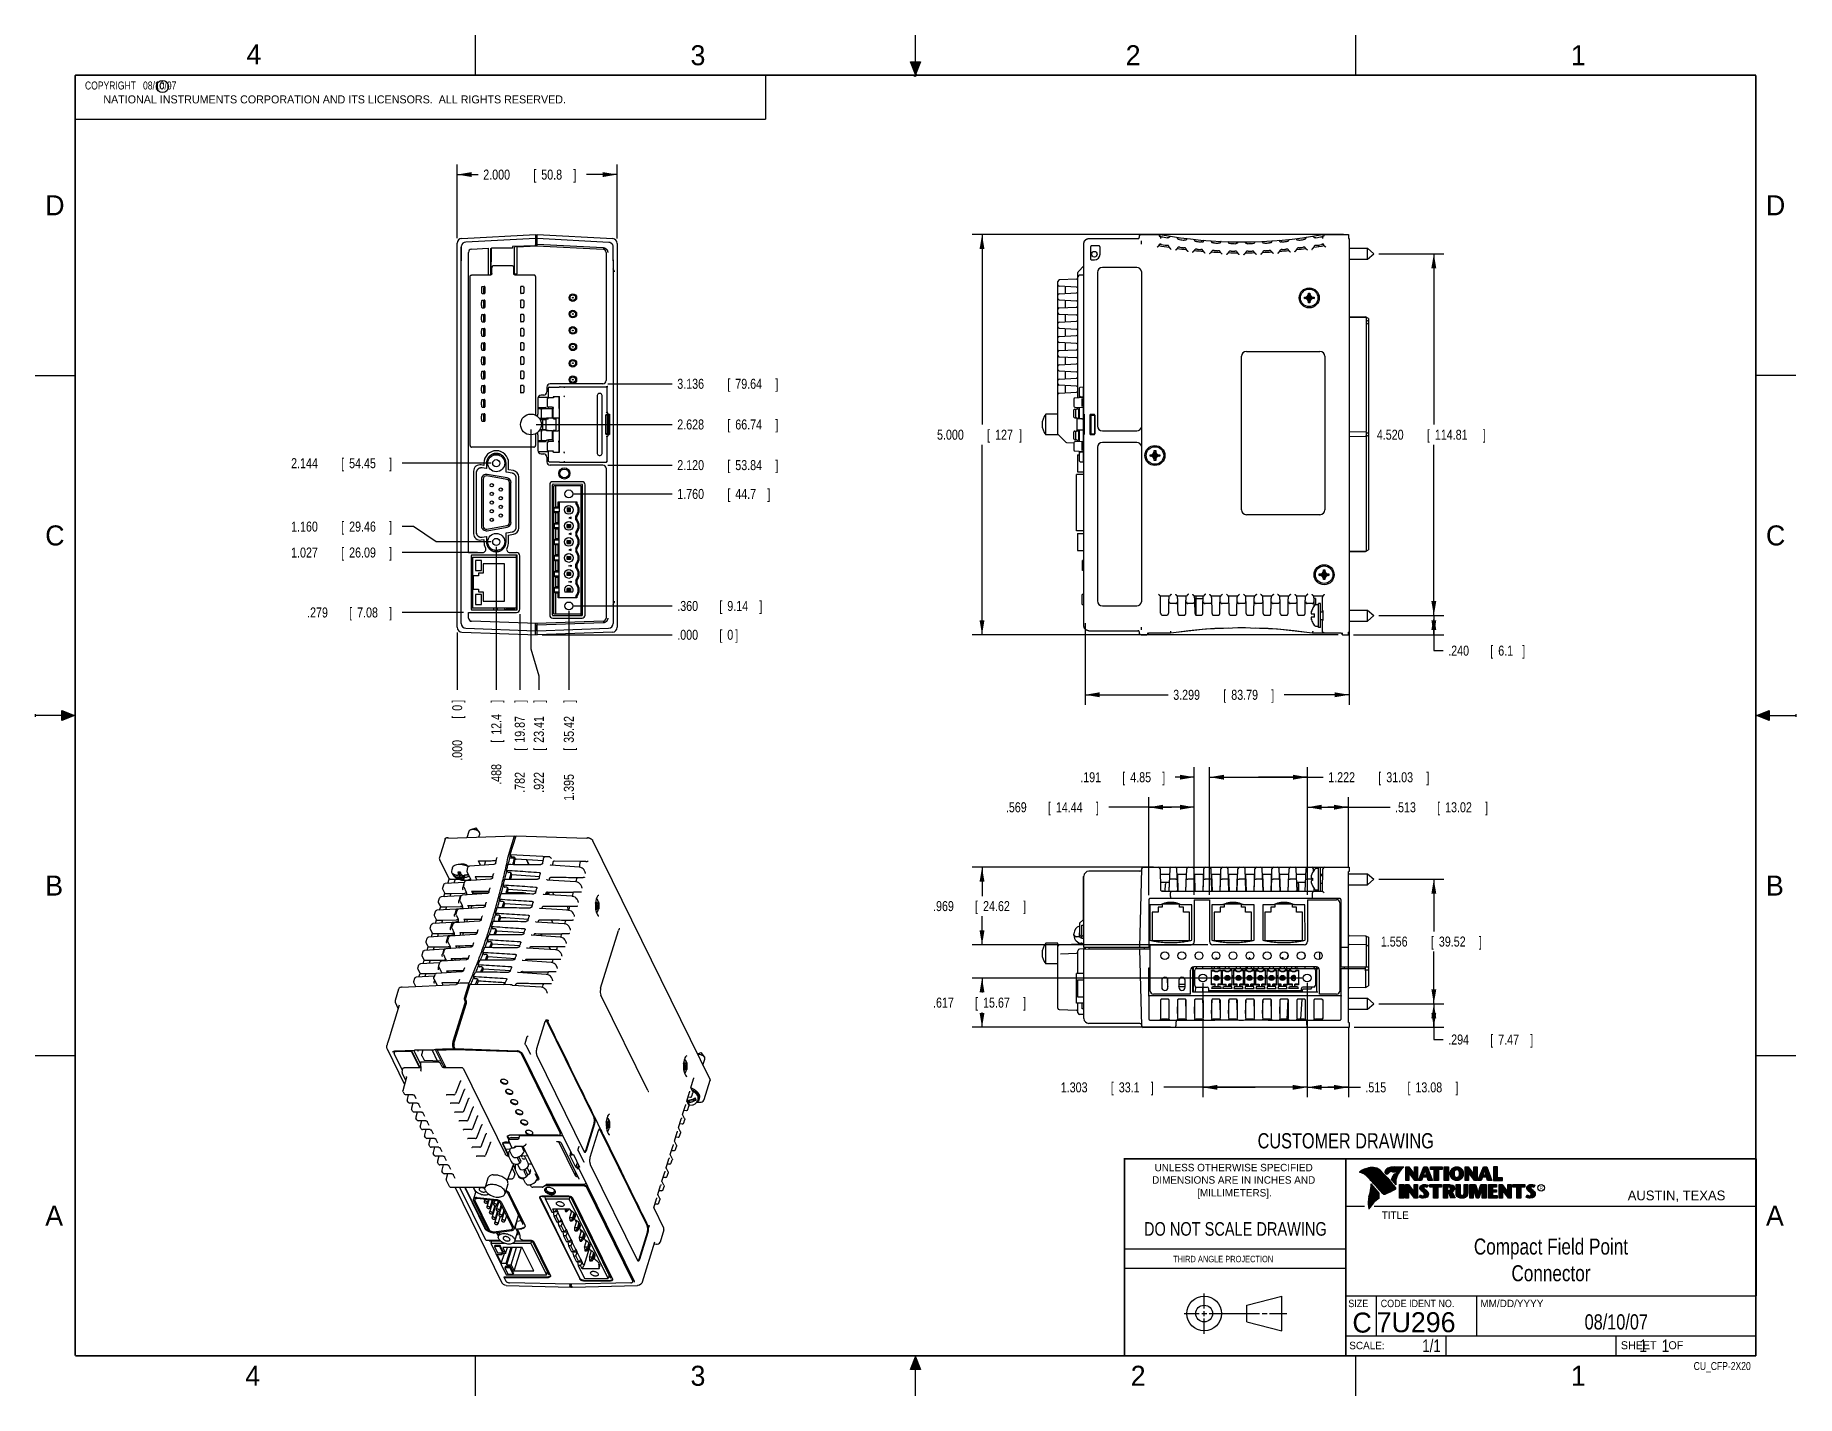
# Model space of a CAD drawing. Header units: inches. Extents: x 0 to 22, y 0 to 17.
import ezdxf
from ezdxf.enums import TextEntityAlignment as Align

# ---------------------------------------------------------------- set-up
doc = ezdxf.new("R2010")
doc.units = ezdxf.units.IN
doc.header["$LTSCALE"] = 1.21
doc.header["$MEASUREMENT"] = 0
doc.layers.get('0').update_dxf_attribs({"linetype": 'CONTINUOUS'})
doc.layers.add('DIMENSIONS', color=7, linetype='CONTINUOUS')
doc.styles.get("Standard").update_dxf_attribs({"font": 'txt', "width": 0.8})
doc.dimstyles.new('DIMSTYLE_1', dxfattribs={"dimtxt": 0.125, "dimasz": 0.18, "dimexe": 0.18, "dimexo": 0.0625, "dimgap": 0.09, "dimtad": 0, "dimtih": 1, "dimtoh": 1, "dimdec": 3, "dimzin": 4, "dimdsep": 46, "dimtxsty": 'STANDARD', "dimblk": '_FILLED', "dimblk1": '_FILLED', "dimblk2": '_FILLED', "dimcen": 0.09, "dimadec": 0, "dimazin": 0, "dimtp": 0.01, "dimtm": 0.01, "dimtfac": 1, "dimtdec": 3, "dimtofl": 0, "dimtmove": 0, "dimatfit": 3, "dimldrblk": '_FILLED', "dimfxl": 1, "dimtolj": 1, "dimtzin": 4, "dimarcsym": 0})
doc.dimstyles.new('DIMSTYLE_2', dxfattribs={"dimtxt": 0.125, "dimasz": 0.18, "dimexe": 0.18, "dimexo": 0.0625, "dimgap": 0.09, "dimtad": 0, "dimtih": 1, "dimtoh": 1, "dimdec": 3, "dimzin": 4, "dimdsep": 46, "dimtxsty": 'STANDARD', "dimblk": '_FILLED', "dimblk1": '_FILLED', "dimblk2": '_FILLED', "dimcen": 0.09, "dimadec": 0, "dimazin": 0, "dimtp": 0.01, "dimtm": 0.01, "dimtfac": 1, "dimtdec": 3, "dimtofl": 0, "dimtmove": 0, "dimatfit": 3, "dimldrblk": '_FILLED', "dimfxl": 1, "dimtolj": 1, "dimtzin": 4, "dimarcsym": 0})

msp = doc.modelspace()

# ---------------------------------------------------------------- texts
at = {"color": 2, "linetype": 'CONTINUOUS'}
for s, height, p in [('4', 0.25, (2.64, 16.6369)), ('3', 0.25, (8.1875, 16.625)), ('2', 0.25, (13.625, 16.625)), ('1', 0.25, (19.1875, 16.625)), ('c', 0.1, (1.5463, 16.328)), ('NATIONAL INSTRUMENTS CORPORATION AND ITS LICENSORS.  ALL RIGHTS RESERVED.', 0.1, (0.851, 16.1482)), ('D', 0.25, (0.125, 14.75)), ('D', 0.25, (21.625, 14.75)), ('C', 0.25, (0.125, 10.625)), ('C', 0.25, (21.625, 10.625)), ('B', 0.25, (0.125, 6.25)), ('B', 0.25, (21.625, 6.25)), ('R', 0.0418, (18.7972, 2.5749)), ('AUSTIN, TEXAS', 0.121576, (19.898, 2.4426)), ('A', 0.25, (0.125, 2.125)), ('TITLE', 0.093, (16.8235, 2.21)), ('A', 0.25, (21.625, 2.125)), ('MM/DD/YYYY', 0.093, (18.0565, 1.1072)), ('SCALE:', 0.093, (16.4187, 0.5815)), ('SHEET    OF', 0.1, (19.8121, 0.5815)), ('4', 0.25, (2.625, 0.125)), ('3', 0.25, (8.1875, 0.125)), ('2', 0.25, (13.6875, 0.125)), ('1', 0.25, (19.1875, 0.125))]:
    msp.add_text(s, height=height, dxfattribs=at).set_placement(p)
at = {"color": 7, "linetype": 'CONTINUOUS', "width": 0.8}
for s, height, p in [('CUSTOMER DRAWING', 0.19, (16.3742, 3.0911)), ('DO NOT SCALE DRAWING', 0.17, (14.9953, 1.9998))]:
    msp.add_text(s, height=height, dxfattribs=at).set_placement(p, align=Align.CENTER)
at = {"color": 2, "linetype": 'CONTINUOUS'}
for s, p in [('UNLESS OTHERWISE SPECIFIED', (14.9742, 2.8049)), ('DIMENSIONS ARE IN INCHES AND', (14.9742, 2.6501)), ('[MILLIMETERS].', (14.9844, 2.4899))]:
    msp.add_text(s, height=0.093, dxfattribs=at).set_placement(p, align=Align.CENTER)
for s, height, width, p in [('THIRD ANGLE PROJECTION', 0.08, 0.8, (14.2178, 1.6686)), ('SIZE', 0.093, 0.9, (16.407, 1.1072)), ('CODE IDENT NO.', 0.093, 0.9, (16.8114, 1.1072))]:
    msp.add_text(s, height=height, dxfattribs=dict(at, width=width)).set_placement(p)
at = {"color": 7, "linetype": 'CONTINUOUS'}
msp.add_text('C', height=0.25, dxfattribs=at).set_placement((16.5785, 0.7893), align=Align.CENTER)
msp.add_text('7U296', height=0.25, dxfattribs=at).set_placement((16.7614, 0.7941))
at = {"color": 7, "linetype": 'CONTINUOUS', "width": 0.8}
msp.add_text('1/1', height=0.15625, dxfattribs=at).set_placement((17.5623, 0.5469), align=Align.RIGHT)
at = {"color": 2, "linetype": 'CONTINUOUS', "width": 0.8}
msp.add_text('CU_CFP-2X20', height=0.1, dxfattribs=at).set_placement((21.4352, 0.3213), align=Align.RIGHT)
at = {"color": 2, "linetype": 'CONTINUOUS', "insert": (0.5624, 16.4219), "char_height": 0.1, "width": 1.76, "attachment_point": 1}
msp.add_mtext('  COPYRIGHT   08/10/07', dxfattribs=at)
at = {"color": 7, "linetype": 'CONTINUOUS'}
for s, insert, char_height, width, attachment_point in [('Compact Field Point\\PConnector', (18.9387, 1.9646), 0.2, 3.04, 2), ('08/10/07 ', (19.755, 1.0181), 0.19, 1.368, 2), ('     1    1', (19.8125, 0.7031), 0.15625, 1.375, 1)]:
    msp.add_mtext(s, dxfattribs=dict(at, insert=insert, char_height=char_height, width=width, attachment_point=attachment_point))

# ---------------------------------------------------------------- blocks, each defined once
blk = doc.blocks.new('_FILLED')
at = {"color": 0, "linetype": 'BYBLOCK'}
blk.add_solid([(0, 0), (-1, 0.17), (-1, -0.17)], dxfattribs=at)
blk = doc.blocks.new('*D0')
at = {"layer": 'DIMENSIONS', "color": 2, "linetype": 'CONTINUOUS'}
for p, q in [((16.788, 6.454), (17.6, 6.454)), ((17.475, 6.454), (17.475, 5.801)), ((17.475, 4.898), (17.475, 5.551)), ((16.788, 4.898), (17.6, 4.898))]:
    blk.add_line(p, q, dxfattribs=at)
at = {"layer": 'DIMENSIONS', "color": 2, "linetype": 'CONTINUOUS', "xscale": 0.18, "yscale": 0.18, "zscale": 0.18}
for p, rotation in [((17.475, 6.454), 90), ((17.475, 4.898), 270)]:
    blk.add_blockref('_FILLED', p, dxfattribs=dict(at, rotation=rotation))
at = {"layer": 'DIMENSIONS', "color": 2, "linetype": 'CONTINUOUS', "width": 0.8}
for s, p in [('1.556', (16.813, 5.613)), ('[', (17.438, 5.613)), ('39.52', (17.538, 5.613)), (']', (18.038, 5.613))]:
    blk.add_text(s, height=0.125, dxfattribs=at).set_placement(p)
blk = doc.blocks.new('*D1')
at = {"layer": 'DIMENSIONS', "color": 2, "linetype": 'CONTINUOUS'}
for p, q in [((16.788, 14.269), (17.6, 14.269)), ((17.475, 14.269), (17.475, 12.134)), ((17.475, 9.749), (17.475, 11.884)), ((16.788, 9.749), (17.6, 9.749))]:
    blk.add_line(p, q, dxfattribs=at)
at = {"layer": 'DIMENSIONS', "color": 2, "linetype": 'CONTINUOUS', "xscale": 0.18, "yscale": 0.18, "zscale": 0.18}
for p, rotation in [((17.475, 14.269), 90), ((17.475, 9.749), 270)]:
    blk.add_blockref('_FILLED', p, dxfattribs=dict(at, rotation=rotation))
at = {"layer": 'DIMENSIONS', "color": 2, "linetype": 'CONTINUOUS', "width": 0.8}
for s, p in [('4.520', (16.763, 11.946)), ('[', (17.388, 11.946)), ('114.81', (17.488, 11.946)), (']', (18.088, 11.946))]:
    blk.add_text(s, height=0.125, dxfattribs=at).set_placement(p)
blk = doc.blocks.new('*D2')
at = {"layer": 'DIMENSIONS', "color": 2, "linetype": 'CONTINUOUS'}
for p, q in [((16.345, 14.509), (11.705, 14.509)), ((11.83, 14.509), (11.83, 12.134)), ((11.83, 9.509), (11.83, 11.884)), ((16.28, 9.509), (11.705, 9.509))]:
    blk.add_line(p, q, dxfattribs=at)
at = {"layer": 'DIMENSIONS', "color": 2, "linetype": 'CONTINUOUS', "xscale": 0.18, "yscale": 0.18, "zscale": 0.18}
for p, rotation in [((11.83, 14.509), 90), ((11.83, 9.509), 270)]:
    blk.add_blockref('_FILLED', p, dxfattribs=dict(at, rotation=rotation))
at = {"layer": 'DIMENSIONS', "color": 2, "linetype": 'CONTINUOUS', "width": 0.8}
for s, p in [('5.000', (11.268, 11.946)), ('[', (11.893, 11.946)), ('127', (11.993, 11.946)), (']', (12.293, 11.946))]:
    blk.add_text(s, height=0.125, dxfattribs=at).set_placement(p)
blk = doc.blocks.new('*D3')
at = {"layer": 'DIMENSIONS', "color": 2, "linetype": 'CONTINUOUS'}
for p, q in [((13.118, 9.655), (13.118, 8.634)), ((16.417, 9.539), (16.417, 8.634)), ((13.118, 8.759), (14.157, 8.759)), ((16.417, 8.759), (15.607, 8.759))]:
    blk.add_line(p, q, dxfattribs=at)
at = {"layer": 'DIMENSIONS', "color": 2, "linetype": 'CONTINUOUS', "xscale": 0.18, "yscale": 0.18, "zscale": 0.18, "rotation": 180}
blk.add_blockref('_FILLED', (13.118, 8.759), dxfattribs=at)
at = {"layer": 'DIMENSIONS', "color": 2, "linetype": 'CONTINUOUS', "xscale": 0.18, "yscale": 0.18, "zscale": 0.18}
blk.add_blockref('_FILLED', (16.417, 8.759), dxfattribs=at)
at = {"layer": 'DIMENSIONS', "color": 2, "linetype": 'CONTINUOUS', "width": 0.8}
for s, p in [('3.299', (14.219, 8.696)), ('[', (14.844, 8.696)), ('83.79', (14.944, 8.696)), (']', (15.444, 8.696))]:
    blk.add_text(s, height=0.125, dxfattribs=at).set_placement(p)
blk = doc.blocks.new('*D4')
at = {"layer": 'DIMENSIONS', "color": 2, "linetype": 'CONTINUOUS'}
for p, q in [((15.895, 6.261), (15.895, 7.479)), ((15.895, 7.354), (16.151, 7.354)), ((16.407, 7.354), (16.151, 7.354)), ((16.151, 7.354), (16.928, 7.354)), ((16.407, 6.608), (16.407, 7.479))]:
    blk.add_line(p, q, dxfattribs=at)
at = {"layer": 'DIMENSIONS', "color": 2, "linetype": 'CONTINUOUS', "xscale": 0.18, "yscale": 0.18, "zscale": 0.18, "rotation": 180}
blk.add_blockref('_FILLED', (15.895, 7.354), dxfattribs=at)
at = {"layer": 'DIMENSIONS', "color": 2, "linetype": 'CONTINUOUS', "xscale": 0.18, "yscale": 0.18, "zscale": 0.18}
blk.add_blockref('_FILLED', (16.407, 7.354), dxfattribs=at)
at = {"layer": 'DIMENSIONS', "color": 2, "linetype": 'CONTINUOUS', "width": 0.8}
for s, p in [('.513', (16.991, 7.291)), ('[', (17.516, 7.291)), ('13.02', (17.616, 7.291)), (']', (18.116, 7.291))]:
    blk.add_text(s, height=0.125, dxfattribs=at).set_placement(p)
blk = doc.blocks.new('*D5')
at = {"layer": 'DIMENSIONS', "color": 2, "linetype": 'CONTINUOUS'}
for p, q in [((14.673, 6.261), (14.673, 7.854)), ((14.673, 7.729), (15.284, 7.729)), ((15.895, 7.729), (15.284, 7.729)), ((15.284, 7.729), (16.093, 7.729)), ((15.895, 6.261), (15.895, 7.854))]:
    blk.add_line(p, q, dxfattribs=at)
at = {"layer": 'DIMENSIONS', "color": 2, "linetype": 'CONTINUOUS', "xscale": 0.18, "yscale": 0.18, "zscale": 0.18, "rotation": 180}
blk.add_blockref('_FILLED', (14.673, 7.729), dxfattribs=at)
at = {"layer": 'DIMENSIONS', "color": 2, "linetype": 'CONTINUOUS', "xscale": 0.18, "yscale": 0.18, "zscale": 0.18}
blk.add_blockref('_FILLED', (15.895, 7.729), dxfattribs=at)
at = {"layer": 'DIMENSIONS', "color": 2, "linetype": 'CONTINUOUS', "width": 0.8}
for s, p in [('1.222', (16.156, 7.666)), ('[', (16.781, 7.666)), ('31.03', (16.881, 7.666)), (']', (17.381, 7.666))]:
    blk.add_text(s, height=0.125, dxfattribs=at).set_placement(p)
blk = doc.blocks.new('*D6')
at = {"layer": 'DIMENSIONS', "color": 2, "linetype": 'CONTINUOUS'}
for p, q in [((14.198, 7.354), (13.415, 7.354)), ((13.913, 6.256), (13.913, 7.479)), ((13.913, 7.354), (14.198, 7.354)), ((14.482, 7.354), (14.198, 7.354)), ((14.482, 6.261), (14.482, 7.479))]:
    blk.add_line(p, q, dxfattribs=at)
at = {"layer": 'DIMENSIONS', "color": 2, "linetype": 'CONTINUOUS', "xscale": 0.18, "yscale": 0.18, "zscale": 0.18, "rotation": 180}
blk.add_blockref('_FILLED', (13.913, 7.354), dxfattribs=at)
at = {"layer": 'DIMENSIONS', "color": 2, "linetype": 'CONTINUOUS', "xscale": 0.18, "yscale": 0.18, "zscale": 0.18}
blk.add_blockref('_FILLED', (14.482, 7.354), dxfattribs=at)
at = {"layer": 'DIMENSIONS', "color": 2, "linetype": 'CONTINUOUS', "width": 0.8}
for s, p in [('.569', (12.128, 7.291)), ('[', (12.653, 7.291)), ('14.44', (12.753, 7.291)), (']', (13.253, 7.291))]:
    blk.add_text(s, height=0.125, dxfattribs=at).set_placement(p)
blk = doc.blocks.new('*D7')
at = {"layer": 'DIMENSIONS', "color": 2, "linetype": 'CONTINUOUS'}
for p, q in [((14.482, 7.729), (14.244, 7.729)), ((14.482, 6.261), (14.482, 7.854)), ((14.673, 6.261), (14.673, 7.854)), ((14.673, 7.729), (15.033, 7.729))]:
    blk.add_line(p, q, dxfattribs=at)
at = {"layer": 'DIMENSIONS', "color": 2, "linetype": 'CONTINUOUS', "xscale": 0.18, "yscale": 0.18, "zscale": 0.18}
blk.add_blockref('_FILLED', (14.482, 7.729), dxfattribs=at)
at = {"layer": 'DIMENSIONS', "color": 2, "linetype": 'CONTINUOUS', "xscale": 0.18, "yscale": 0.18, "zscale": 0.18, "rotation": 180}
blk.add_blockref('_FILLED', (14.673, 7.729), dxfattribs=at)
at = {"layer": 'DIMENSIONS', "color": 2, "linetype": 'CONTINUOUS', "width": 0.8}
for s, p in [('.191', (13.057, 7.666)), ('[', (13.582, 7.666)), ('4.85', (13.682, 7.666)), (']', (14.082, 7.666))]:
    blk.add_text(s, height=0.125, dxfattribs=at).set_placement(p)
blk = doc.blocks.new('*D8')
at = {"layer": 'DIMENSIONS', "color": 2, "linetype": 'CONTINUOUS'}
for p, q in [((13.973, 6.604), (11.705, 6.604)), ((11.83, 6.604), (11.83, 6.244)), ((11.83, 5.634), (11.83, 5.994)), ((14.65, 5.634), (11.705, 5.634))]:
    blk.add_line(p, q, dxfattribs=at)
at = {"layer": 'DIMENSIONS', "color": 2, "linetype": 'CONTINUOUS', "xscale": 0.18, "yscale": 0.18, "zscale": 0.18}
for p, rotation in [((11.83, 6.604), 90), ((11.83, 5.634), 270)]:
    blk.add_blockref('_FILLED', p, dxfattribs=dict(at, rotation=rotation))
at = {"layer": 'DIMENSIONS', "color": 2, "linetype": 'CONTINUOUS', "width": 0.8}
for s, p in [('.969', (11.218, 6.056)), ('[', (11.743, 6.056)), ('24.62', (11.843, 6.056)), (']', (12.343, 6.056))]:
    blk.add_text(s, height=0.125, dxfattribs=at).set_placement(p)
blk = doc.blocks.new('*D9')
at = {"layer": 'DIMENSIONS', "color": 2, "linetype": 'CONTINUOUS'}
for p, q in [((14.589, 5.158), (14.589, 3.729)), ((15.892, 5.158), (15.892, 3.729)), ((15.241, 3.854), (14.102, 3.854)), ((14.589, 3.854), (15.241, 3.854)), ((15.892, 3.854), (15.241, 3.854))]:
    blk.add_line(p, q, dxfattribs=at)
at = {"layer": 'DIMENSIONS', "color": 2, "linetype": 'CONTINUOUS', "xscale": 0.18, "yscale": 0.18, "zscale": 0.18, "rotation": 180}
blk.add_blockref('_FILLED', (14.589, 3.854), dxfattribs=at)
at = {"layer": 'DIMENSIONS', "color": 2, "linetype": 'CONTINUOUS', "xscale": 0.18, "yscale": 0.18, "zscale": 0.18}
blk.add_blockref('_FILLED', (15.892, 3.854), dxfattribs=at)
at = {"layer": 'DIMENSIONS', "color": 2, "linetype": 'CONTINUOUS', "width": 0.8}
for s, p in [('1.303', (12.814, 3.791)), ('[', (13.439, 3.791)), ('33.1', (13.539, 3.791)), (']', (13.939, 3.791))]:
    blk.add_text(s, height=0.125, dxfattribs=at).set_placement(p)
blk = doc.blocks.new('*D10')
at = {"layer": 'DIMENSIONS', "color": 2, "linetype": 'CONTINUOUS'}
for p, q in [((15.892, 5.158), (15.892, 3.729)), ((16.407, 4.601), (16.407, 3.729)), ((15.892, 3.854), (16.15, 3.854)), ((16.407, 3.854), (16.15, 3.854)), ((16.15, 3.854), (16.558, 3.854))]:
    blk.add_line(p, q, dxfattribs=at)
at = {"layer": 'DIMENSIONS', "color": 2, "linetype": 'CONTINUOUS', "xscale": 0.18, "yscale": 0.18, "zscale": 0.18, "rotation": 180}
blk.add_blockref('_FILLED', (15.892, 3.854), dxfattribs=at)
at = {"layer": 'DIMENSIONS', "color": 2, "linetype": 'CONTINUOUS', "xscale": 0.18, "yscale": 0.18, "zscale": 0.18}
blk.add_blockref('_FILLED', (16.407, 3.854), dxfattribs=at)
at = {"layer": 'DIMENSIONS', "color": 2, "linetype": 'CONTINUOUS', "width": 0.8}
for s, p in [('.515', (16.62, 3.791)), ('[', (17.145, 3.791)), ('13.08', (17.245, 3.791)), (']', (17.745, 3.791))]:
    blk.add_text(s, height=0.125, dxfattribs=at).set_placement(p)
blk = doc.blocks.new('*D11')
at = {"layer": 'DIMENSIONS', "color": 2, "linetype": 'CONTINUOUS'}
for p, q in [((15.83, 5.22), (11.705, 5.22)), ((11.83, 5.22), (11.83, 5.037)), ((11.83, 4.604), (11.83, 4.787)), ((14.184, 4.604), (11.705, 4.604))]:
    blk.add_line(p, q, dxfattribs=at)
at = {"layer": 'DIMENSIONS', "color": 2, "linetype": 'CONTINUOUS', "xscale": 0.18, "yscale": 0.18, "zscale": 0.18}
for p, rotation in [((11.83, 5.22), 90), ((11.83, 4.604), 270)]:
    blk.add_blockref('_FILLED', p, dxfattribs=dict(at, rotation=rotation))
at = {"layer": 'DIMENSIONS', "color": 2, "linetype": 'CONTINUOUS', "width": 0.8}
for s, p in [('.617', (11.218, 4.85)), ('[', (11.743, 4.85)), ('15.67', (11.843, 4.85)), (']', (12.343, 4.85))]:
    blk.add_text(s, height=0.125, dxfattribs=at).set_placement(p)
blk = doc.blocks.new('*D12')
at = {"layer": 'DIMENSIONS', "color": 2, "linetype": 'CONTINUOUS'}
for p, q in [((16.788, 4.898), (17.6, 4.898)), ((17.475, 4.898), (17.475, 4.751)), ((17.475, 4.604), (17.475, 4.751)), ((17.475, 4.751), (17.475, 4.451)), ((16.48, 4.604), (17.6, 4.604)), ((17.475, 4.451), (17.593, 4.451))]:
    blk.add_line(p, q, dxfattribs=at)
at = {"layer": 'DIMENSIONS', "color": 2, "linetype": 'CONTINUOUS', "xscale": 0.18, "yscale": 0.18, "zscale": 0.18}
for p, rotation in [((17.475, 4.898), 90), ((17.475, 4.604), 270)]:
    blk.add_blockref('_FILLED', p, dxfattribs=dict(at, rotation=rotation))
at = {"layer": 'DIMENSIONS', "color": 2, "linetype": 'CONTINUOUS', "width": 0.8}
for s, p in [('.294', (17.655, 4.389)), ('[', (18.18, 4.389)), ('7.47', (18.28, 4.389)), (']', (18.68, 4.389))]:
    blk.add_text(s, height=0.125, dxfattribs=at).set_placement(p)
blk = doc.blocks.new('*D13')
at = {"layer": 'DIMENSIONS', "color": 2, "linetype": 'CONTINUOUS'}
for p, q in [((16.788, 9.749), (17.6, 9.749)), ((17.475, 9.749), (17.475, 9.629)), ((16.47, 9.509), (17.6, 9.509)), ((17.475, 9.509), (17.475, 9.629)), ((17.475, 9.629), (17.475, 9.311)), ((17.475, 9.311), (17.593, 9.311))]:
    blk.add_line(p, q, dxfattribs=at)
at = {"layer": 'DIMENSIONS', "color": 2, "linetype": 'CONTINUOUS', "xscale": 0.18, "yscale": 0.18, "zscale": 0.18}
for p, rotation in [((17.475, 9.749), 90), ((17.475, 9.509), 270)]:
    blk.add_blockref('_FILLED', p, dxfattribs=dict(at, rotation=rotation))
at = {"layer": 'DIMENSIONS', "color": 2, "linetype": 'CONTINUOUS', "width": 0.8}
for s, p in [('.240', (17.655, 9.248)), ('[', (18.18, 9.248)), ('6.1', (18.28, 9.248)), (']', (18.58, 9.248))]:
    blk.add_text(s, height=0.125, dxfattribs=at).set_placement(p)
blk = doc.blocks.new('*D14')
at = {"layer": 'DIMENSIONS', "color": 2, "linetype": 'CONTINUOUS'}
blk.add_line((6.055, 9.765), (6.055, 8.821), dxfattribs=at)
at = {"layer": 'DIMENSIONS', "color": 2, "linetype": 'CONTINUOUS', "width": 0.8}
for s, p in [(']', (6.117, 8.659)), ('19.87', (6.117, 8.159)), ('[', (6.117, 8.059)), ('.782', (6.117, 7.534))]:
    blk.add_text(s, height=0.125, rotation=90, dxfattribs=at).set_placement(p)
blk = doc.blocks.new('*D15')
at = {"layer": 'DIMENSIONS', "color": 2, "linetype": 'CONTINUOUS'}
blk.add_line((5.272, 9.539), (5.272, 8.821), dxfattribs=at)
at = {"layer": 'DIMENSIONS', "color": 2, "linetype": 'CONTINUOUS', "width": 0.8}
for s, p in [(']', (5.335, 8.659)), ('0', (5.335, 8.559)), ('[', (5.335, 8.459)), ('.000', (5.335, 7.934))]:
    blk.add_text(s, height=0.125, rotation=90, dxfattribs=at).set_placement(p)
blk = doc.blocks.new('*D16')
at = {"layer": 'DIMENSIONS', "color": 2, "linetype": 'CONTINUOUS'}
blk.add_line((5.76, 10.606), (5.76, 8.821), dxfattribs=at)
at = {"layer": 'DIMENSIONS', "color": 2, "linetype": 'CONTINUOUS', "width": 0.8}
for s, p in [(']', (5.823, 8.659)), ('12.4', (5.823, 8.259)), ('[', (5.823, 8.159)), ('.488', (5.823, 7.634))]:
    blk.add_text(s, height=0.125, rotation=90, dxfattribs=at).set_placement(p)
blk = doc.blocks.new('*D17')
at = {"layer": 'DIMENSIONS', "color": 2, "linetype": 'CONTINUOUS'}
for p, q in [((6.194, 12.074), (6.194, 9.335)), ((6.194, 9.335), (6.293, 8.996)), ((6.293, 8.996), (6.293, 8.821))]:
    blk.add_line(p, q, dxfattribs=at)
at = {"layer": 'DIMENSIONS', "color": 2, "linetype": 'CONTINUOUS', "width": 0.8}
for s, p in [(']', (6.355, 8.659)), ('23.41', (6.355, 8.159)), ('[', (6.355, 8.059)), ('.922', (6.355, 7.534))]:
    blk.add_text(s, height=0.125, rotation=90, dxfattribs=at).set_placement(p)
blk = doc.blocks.new('*D18')
at = {"layer": 'DIMENSIONS', "color": 2, "linetype": 'CONTINUOUS'}
blk.add_line((6.667, 9.806), (6.667, 8.821), dxfattribs=at)
at = {"layer": 'DIMENSIONS', "color": 2, "linetype": 'CONTINUOUS', "width": 0.8}
for s, p in [(']', (6.73, 8.659)), ('35.42', (6.73, 8.159)), ('[', (6.73, 8.059)), ('1.395', (6.73, 7.434))]:
    blk.add_text(s, height=0.125, rotation=90, dxfattribs=at).set_placement(p)
blk = doc.blocks.new('*D19')
at = {"layer": 'DIMENSIONS', "color": 2, "linetype": 'CONTINUOUS'}
blk.add_line((6.73, 9.869), (7.96, 9.869), dxfattribs=at)
at = {"layer": 'DIMENSIONS', "color": 2, "linetype": 'CONTINUOUS', "width": 0.8}
for s, p in [('.360', (8.022, 9.806)), ('[', (8.547, 9.806)), ('9.14', (8.647, 9.806)), (']', (9.047, 9.806))]:
    blk.add_text(s, height=0.125, dxfattribs=at).set_placement(p)
blk = doc.blocks.new('*D20')
at = {"layer": 'DIMENSIONS', "color": 2, "linetype": 'CONTINUOUS'}
blk.add_line((6.335, 9.509), (7.96, 9.509), dxfattribs=at)
at = {"layer": 'DIMENSIONS', "color": 2, "linetype": 'CONTINUOUS', "width": 0.8}
for s, p in [('.000', (8.022, 9.446)), ('[', (8.547, 9.446)), ('0', (8.647, 9.446)), (']', (8.747, 9.446))]:
    blk.add_text(s, height=0.125, dxfattribs=at).set_placement(p)
blk = doc.blocks.new('*D21')
at = {"layer": 'DIMENSIONS', "color": 2, "linetype": 'CONTINUOUS'}
blk.add_line((6.73, 11.269), (7.96, 11.269), dxfattribs=at)
at = {"layer": 'DIMENSIONS', "color": 2, "linetype": 'CONTINUOUS', "width": 0.8}
for s, p in [('1.760', (8.022, 11.206)), ('[', (8.647, 11.206)), ('44.7', (8.747, 11.206)), (']', (9.147, 11.206))]:
    blk.add_text(s, height=0.125, dxfattribs=at).set_placement(p)
blk = doc.blocks.new('*D22')
at = {"layer": 'DIMENSIONS', "color": 2, "linetype": 'CONTINUOUS'}
blk.add_line((7.156, 11.628), (7.96, 11.628), dxfattribs=at)
at = {"layer": 'DIMENSIONS', "color": 2, "linetype": 'CONTINUOUS', "width": 0.8}
for s, p in [('2.120', (8.022, 11.566)), ('[', (8.647, 11.566)), ('53.84', (8.747, 11.566)), (']', (9.247, 11.566))]:
    blk.add_text(s, height=0.125, dxfattribs=at).set_placement(p)
blk = doc.blocks.new('*D23')
at = {"layer": 'DIMENSIONS', "color": 2, "linetype": 'CONTINUOUS'}
blk.add_line((6.257, 12.136), (7.96, 12.136), dxfattribs=at)
at = {"layer": 'DIMENSIONS', "color": 2, "linetype": 'CONTINUOUS', "width": 0.8}
for s, p in [('2.628', (8.022, 12.074)), ('[', (8.647, 12.074)), ('66.74', (8.747, 12.074)), (']', (9.247, 12.074))]:
    blk.add_text(s, height=0.125, dxfattribs=at).set_placement(p)
blk = doc.blocks.new('*D24')
at = {"layer": 'DIMENSIONS', "color": 2, "linetype": 'CONTINUOUS'}
blk.add_line((7.156, 12.644), (7.96, 12.644), dxfattribs=at)
at = {"layer": 'DIMENSIONS', "color": 2, "linetype": 'CONTINUOUS', "width": 0.8}
for s, p in [('3.136', (8.022, 12.582)), ('[', (8.647, 12.582)), ('79.64', (8.747, 12.582)), (']', (9.247, 12.582))]:
    blk.add_text(s, height=0.125, dxfattribs=at).set_placement(p)
blk = doc.blocks.new('*D25')
at = {"layer": 'DIMENSIONS', "color": 2, "linetype": 'CONTINUOUS'}
blk.add_line((5.35, 9.788), (4.585, 9.788), dxfattribs=at)
at = {"layer": 'DIMENSIONS', "color": 2, "linetype": 'CONTINUOUS', "width": 0.8}
for s, p in [('.279', (3.397, 9.725)), ('[', (3.922, 9.725)), ('7.08', (4.022, 9.725)), (']', (4.422, 9.725))]:
    blk.add_text(s, height=0.125, dxfattribs=at).set_placement(p)
blk = doc.blocks.new('*D26')
at = {"layer": 'DIMENSIONS', "color": 2, "linetype": 'CONTINUOUS'}
blk.add_line((5.528, 10.536), (4.585, 10.536), dxfattribs=at)
at = {"layer": 'DIMENSIONS', "color": 2, "linetype": 'CONTINUOUS', "width": 0.8}
for s, p in [('1.027', (3.197, 10.474)), ('[', (3.822, 10.474)), ('26.09', (3.922, 10.474)), (']', (4.422, 10.474))]:
    blk.add_text(s, height=0.125, dxfattribs=at).set_placement(p)
blk = doc.blocks.new('*D27')
at = {"layer": 'DIMENSIONS', "color": 2, "linetype": 'CONTINUOUS'}
for p, q in [((4.725, 10.86), (4.585, 10.86)), ((5.009, 10.669), (4.725, 10.86)), ((5.698, 10.669), (5.009, 10.669))]:
    blk.add_line(p, q, dxfattribs=at)
at = {"layer": 'DIMENSIONS', "color": 2, "linetype": 'CONTINUOUS', "width": 0.8}
for s, p in [('1.160', (3.197, 10.798)), ('[', (3.822, 10.798)), ('29.46', (3.922, 10.798)), (']', (4.422, 10.798))]:
    blk.add_text(s, height=0.125, dxfattribs=at).set_placement(p)
blk = doc.blocks.new('*D28')
at = {"layer": 'DIMENSIONS', "color": 2, "linetype": 'CONTINUOUS'}
blk.add_line((5.698, 11.652), (4.585, 11.652), dxfattribs=at)
at = {"layer": 'DIMENSIONS', "color": 2, "linetype": 'CONTINUOUS', "width": 0.8}
for s, p in [('2.144', (3.197, 11.59)), ('[', (3.822, 11.59)), ('54.45', (3.922, 11.59)), (']', (4.422, 11.59))]:
    blk.add_text(s, height=0.125, dxfattribs=at).set_placement(p)
blk = doc.blocks.new('*D29')
at = {"layer": 'DIMENSIONS', "color": 2, "linetype": 'CONTINUOUS'}
for p, q in [((5.272, 14.463), (5.272, 15.384)), ((5.272, 15.259), (5.536, 15.259)), ((7.272, 15.259), (6.886, 15.259)), ((7.272, 14.462), (7.272, 15.384))]:
    blk.add_line(p, q, dxfattribs=at)
at = {"layer": 'DIMENSIONS', "color": 2, "linetype": 'CONTINUOUS', "xscale": 0.18, "yscale": 0.18, "zscale": 0.18, "rotation": 180}
blk.add_blockref('_FILLED', (5.272, 15.259), dxfattribs=at)
at = {"layer": 'DIMENSIONS', "color": 2, "linetype": 'CONTINUOUS', "xscale": 0.18, "yscale": 0.18, "zscale": 0.18}
blk.add_blockref('_FILLED', (7.272, 15.259), dxfattribs=at)
at = {"layer": 'DIMENSIONS', "color": 2, "linetype": 'CONTINUOUS', "width": 0.8}
for s, p in [('2.000', (5.598, 15.196)), ('[', (6.223, 15.196)), ('50.8', (6.323, 15.196)), (']', (6.723, 15.196))]:
    blk.add_text(s, height=0.125, dxfattribs=at).set_placement(p)

# ---------------------------------------------------------------- dimensions: what is measured, and where the dimension line sits
at = {"layer": 'DIMENSIONS', "color": 2, "linetype": 'CONTINUOUS'}
for base, p1, p2, picture, middle in [((7.2724, 15.2589), (5.2724, 14.4631), (7.2724, 14.462), '*D29', (6.2109, 15.2589)), ((16.4173, 8.7589), (13.1183, 9.6545), (16.4173, 9.5392), '*D3', (14.8817, 8.7589)), ((14.6729, 7.7286), (14.4819, 6.2611), (14.6729, 6.2611), '*D7', (13.6191, 7.7286)), ((15.8925, 3.8536), (14.5893, 5.158), (15.8925, 5.158), '*D9', (13.4268, 3.8536))]:
    dim = msp.add_linear_dim(base=base, p1=p1, p2=p2, dimstyle='DIMSTYLE_1', dxfattribs=at)
    dim.commit()
    dim.dimension.update_dxf_attribs({"geometry": picture, "text_midpoint": middle, "dimtype": 160})
for base, p1, p2, angle, picture, middle in [((11.8303, 9.5089), (16.3448, 14.5089), (16.2796, 9.5089), 270, '*D2', (11.8303, 12.0089)), ((17.4753, 14.2689), (16.7878, 9.7489), (16.7878, 14.2689), 90, '*D1', (17.4753, 12.0089)), ((17.4753, 9.7489), (16.4698, 9.5089), (16.7878, 9.7489), 90, '*D13', (18.1678, 9.3107)), ((14.6729, 7.7286), (15.8947, 6.2611), (14.6729, 6.2611), 180, '*D5', (16.818, 7.7286)), ((13.9133, 7.3536), (14.4819, 6.2611), (13.9133, 6.2561), 180, '*D6', (12.7403, 7.3536)), ((15.8947, 7.3536), (16.4073, 6.6082), (15.8947, 6.2611), 180, '*D4', (17.6031, 7.3536)), ((11.8303, 6.6036), (14.6504, 5.6342), (13.9727, 6.6036), 90, '*D8', (11.8303, 6.1189)), ((17.4753, 6.4536), (16.7878, 4.8976), (16.7878, 6.4536), 90, '*D0', (17.4753, 5.6756)), ((11.8303, 5.2205), (14.1838, 4.6036), (15.83, 5.2205), 90, '*D11', (11.8303, 4.912)), ((15.8925, 3.8536), (16.4073, 4.6011), (15.8925, 5.158), 180, '*D10', (17.2328, 3.8536)), ((17.4753, 4.8976), (16.4798, 4.6036), (16.7878, 4.8976), 90, '*D12', (18.2178, 4.4511))]:
    dim = msp.add_linear_dim(base=base, p1=p1, p2=p2, angle=angle, dimstyle='DIMSTYLE_1', dxfattribs=at)
    dim.commit()
    dim.dimension.update_dxf_attribs({"geometry": picture, "text_midpoint": middle, "dimtype": 160})
for feature_location, offset, dtype, origin, picture, middle in [((7.1559, 12.6445), (0.804, 0), 0, (7.0934, 9.5089), '*D24', (8.6849, 12.6445)), ((6.1940459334, 12.0739191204), (0.0986595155, -3.252553), 0, (5.2723766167, 12.1364191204), '*D17', (6.2927054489, 8.1463661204)), ((6.25655, 12.13642), (1.70333, 0), 0, (6.19405, 9.50887), '*D23', (8.68488, 12.13642)), ((5.69788, 11.65244), (-1.113, 0), 0, (5.76038, 9.50887), '*D28', (3.85988, 11.65244)), ((7.15588, 11.62844), (0.804, 0), 0, (7.09338, 9.50887), '*D22', (8.68488, 11.62844)), ((6.7295, 11.2689), (1.2304, 0), 0, (6.667, 9.5089), '*D21', (8.6349, 11.2689)), ((5.6979, 10.6686), (-1.113, 0.1916), 0, (5.7604, 9.5089), '*D27', (3.8599, 10.8601)), ((5.528, 10.5362), (-0.9431, 0), 0, (5.5905, 9.5089), '*D26', (3.8599, 10.5362)), ((5.7604, 10.6061), (0, -1.7847), 1, (5.2724, 10.6686), '*D16', (5.7604, 8.1964)), ((6.7295, 9.8689), (1.2304, 0), 0, (6.2724, 9.5089), '*D19', (8.5849, 9.8689)), ((5.3504, 9.7875), (-0.7655, 0), 0, (5.4129, 9.5089), '*D25', (3.9599, 9.7875)), ((6.667, 9.8064), (0, -0.985), 1, (5.2724, 9.8689), '*D18', (6.667, 8.0964)), ((6.0547, 9.765), (0, -0.9437), 1, (5.2724, 9.6017), '*D14', (6.0547, 8.1464)), ((5.2723766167, 9.5392282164), (0, -0.717862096), 1, (5.2723766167, 9.6017282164), '*D15', (5.2723766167, 8.3463661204)), ((6.3348766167, 9.5088661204), (1.625, 0), 0, (6.2723766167, 9.5088661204), '*D20', (8.4348766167, 9.5088661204))]:
    dim = msp.add_ordinate_dim(feature_location=feature_location, offset=offset, dtype=dtype, origin=origin, dimstyle='DIMSTYLE_2', dxfattribs=at)
    dim.commit()
    dim.dimension.update_dxf_attribs({"geometry": picture, "text_midpoint": middle})

# ---------------------------------------------------------------- hatches: boundary and pattern name
at = {"linetype": 'CONTINUOUS'}
for points in [[(11, 16.51), (10.9375, 16.6663), (11.0625, 16.6663)], [(0.3337, 8.5625), (0.49, 8.5), (0.3337, 8.4375)], [(21.6663, 8.5625), (21.6663, 8.4375), (21.51, 8.5)], [(10.9375, 0.3287), (11, 0.485), (11.0625, 0.3287)]]:
    msp.add_hatch(color=2, dxfattribs=at).paths.add_polyline_path(points)

# ---------------------------------------------------------------- linework, layer by layer
at = {"color": 2, "linetype": 'CONTINUOUS'}
for p, q in [((5.5, 16.5), (5.5, 17)), ((11, 16.485), (11, 17)), ((16.5, 16.5), (16.5, 17)), ((11, 16.51), (10.9375, 16.6663)), ((10.9375, 16.6663), (11.0625, 16.6663)), ((11.015, 16.515), (10.985, 16.485)), ((10.985, 16.485), (11, 16.515)), ((11.0625, 16.6663), (11, 16.51)), ((11, 16.485), (11.015, 16.515)), ((0.4999, 16.5), (9.1249, 16.5)), ((0.4999, 16.5), (0.4999, 15.9531)), ((9.1249, 16.5), (9.1249, 15.9531)), ((0.4999, 15.9531), (9.1249, 15.9531)), ((0, 12.75), (0.5, 12.75)), ((22, 12.75), (21.5, 12.75)), ((0, 8.515), (0, 8.485)), ((0.49, 8.5), (0, 8.5)), ((0.3337, 8.4375), (0.3337, 8.5625)), ((0.3337, 8.5625), (0.49, 8.5)), ((0.49, 8.5), (0.3337, 8.4375)), ((21.51, 8.5), (21.6663, 8.5625)), ((21.51, 8.5), (22, 8.5)), ((21.6663, 8.4375), (21.51, 8.5)), ((21.6663, 8.5625), (21.6663, 8.4375)), ((22, 8.515), (22, 8.485)), ((0, 4.25), (0.5, 4.25)), ((16.3737, 2.9596), (21.5037, 2.9596)), ((16.3737, 2.9596), (16.3737, 1.2496)), ((16.375, 2.96), (21.5, 2.96)), ((21.5037, 2.9596), (21.5037, 1.2496)), ((16.5578, 2.796), (16.5578, 2.7989)), ((16.5646, 2.7936), (16.5646, 2.8033)), ((16.5714, 2.7909), (16.5714, 2.8075)), ((16.5782, 2.788), (16.5782, 2.8116)), ((16.5851, 2.7849), (16.5851, 2.8154)), ((16.5919, 2.7815), (16.5919, 2.819)), ((16.5987, 2.7778), (16.5987, 2.8221)), ((16.6055, 2.7738), (16.6055, 2.8249)), ((16.6124, 2.7696), (16.6124, 2.8276)), ((16.6192, 2.765), (16.6192, 2.8301)), ((16.626, 2.7601), (16.626, 2.8325)), ((16.6329, 2.7549), (16.6329, 2.8347)), ((16.6397, 2.7492), (16.6397, 2.8367)), ((16.6465, 2.7431), (16.6465, 2.8386)), ((16.6533, 2.7366), (16.6533, 2.8403)), ((16.6602, 2.7295), (16.6602, 2.8419)), ((16.667, 2.7221), (16.667, 2.8435)), ((16.6738, 2.7146), (16.6738, 2.8449)), ((16.6806, 2.707), (16.6806, 2.8459)), ((16.6875, 2.6995), (16.6875, 2.8467)), ((16.7939, 2.533), (16.6919, 2.6489)), ((16.6943, 2.6918), (16.6943, 2.8472)), ((16.7011, 2.6841), (16.7011, 2.8474)), ((16.708, 2.6764), (16.708, 2.8474)), ((16.7148, 2.6685), (16.7148, 2.847)), ((16.7216, 2.6607), (16.7216, 2.8465)), ((16.7284, 2.6527), (16.7284, 2.8456)), ((16.7353, 2.6447), (16.7353, 2.8445)), ((16.7421, 2.6366), (16.7421, 2.8431)), ((16.7489, 2.6285), (16.7489, 2.8417)), ((16.7557, 2.6204), (16.7557, 2.84)), ((16.7626, 2.6125), (16.7626, 2.8378)), ((16.7694, 2.6046), (16.7694, 2.8352)), ((16.7762, 2.5968), (16.7762, 2.8321)), ((16.7831, 2.5891), (16.7831, 2.8284)), ((16.7899, 2.5815), (16.7899, 2.8242)), ((16.7967, 2.5739), (16.7967, 2.8193)), ((16.8035, 2.5665), (16.8035, 2.8136)), ((16.8104, 2.5591), (16.8104, 2.807)), ((16.8172, 2.5519), (16.8172, 2.7996)), ((16.824, 2.5447), (16.824, 2.7924)), ((16.8308, 2.5375), (16.8308, 2.7853)), ((16.8377, 2.5314), (16.8377, 2.7781)), ((16.8445, 2.5262), (16.8445, 2.7709)), ((16.8513, 2.523), (16.8513, 2.7637)), ((16.8581, 2.5224), (16.8581, 2.7565)), ((16.8864, 2.7664), (16.8632, 2.7937)), ((16.865, 2.5241), (16.865, 2.7493)), ((16.8877, 2.7723), (16.8682, 2.7952)), ((16.8718, 2.791), (16.8718, 2.8085)), ((16.8718, 2.527), (16.8718, 2.7421)), ((16.8786, 2.783), (16.8786, 2.8206)), ((16.8786, 2.5298), (16.8786, 2.7348)), ((16.8855, 2.7749), (16.8855, 2.8281)), ((16.8855, 2.5327), (16.8855, 2.727)), ((16.8923, 2.7747), (16.8923, 2.8335)), ((16.8923, 2.5356), (16.8923, 2.7187)), ((16.8991, 2.7788), (16.8991, 2.8375)), ((16.8991, 2.5385), (16.8991, 2.7104)), ((16.9059, 2.7837), (16.9059, 2.8408)), ((16.9059, 2.5415), (16.9059, 2.7022)), ((16.9128, 2.7896), (16.9128, 2.8436)), ((16.9128, 2.5446), (16.9128, 2.6939)), ((16.9196, 2.7966), (16.9196, 2.8459)), ((16.9196, 2.5477), (16.9196, 2.6856)), ((16.9264, 2.8018), (16.9264, 2.8477)), ((16.9264, 2.5508), (16.9264, 2.6774)), ((16.9332, 2.8053), (16.9332, 2.849)), ((16.9332, 2.554), (16.9332, 2.6691)), ((16.9401, 2.8077), (16.9401, 2.8499)), ((16.9401, 2.5573), (16.9401, 2.6608)), ((16.9616, 2.6797), (16.9434, 2.7005)), ((16.9469, 2.8082), (16.9469, 2.8509)), ((16.9469, 2.5606), (16.9469, 2.6526)), ((16.9653, 2.6828), (16.9492, 2.7013)), ((16.9537, 2.8069), (16.9537, 2.8518)), ((16.9537, 2.696), (16.9537, 2.7109)), ((16.9537, 2.5639), (16.9537, 2.6443)), ((16.9606, 2.8048), (16.9606, 2.8525)), ((16.9606, 2.6882), (16.9606, 2.7266)), ((16.9674, 2.8034), (16.9674, 2.8531)), ((16.9674, 2.6802), (16.9674, 2.7444)), ((16.9742, 2.8027), (16.9742, 2.8536)), ((16.9742, 2.672), (16.9742, 2.7568)), ((16.981, 2.8023), (16.981, 2.854)), ((16.981, 2.664), (16.981, 2.7634)), ((16.9838, 2.8589), (17.0997, 2.8607)), ((16.9839, 2.8541), (17.087, 2.8557)), ((16.9879, 2.802), (16.9879, 2.8542)), ((16.9879, 2.6563), (16.9879, 2.7665)), ((16.999, 2.637), (16.9946, 2.6418)), ((16.9947, 2.8019), (16.9947, 2.8543)), ((16.9947, 2.6748), (16.9947, 2.7683)), ((17.0015, 2.8005), (17.0015, 2.8544)), ((17.0015, 2.7195), (17.0015, 2.7694)), ((17.0083, 2.7963), (17.0083, 2.8545)), ((17.0083, 2.7388), (17.0083, 2.7698)), ((17.0152, 2.755), (17.0152, 2.8546)), ((17.022, 2.7691), (17.022, 2.8547)), ((17.0288, 2.7817), (17.0288, 2.8548)), ((17.0357, 2.7931), (17.0357, 2.8549)), ((17.0425, 2.8035), (17.0425, 2.855)), ((17.0493, 2.8131), (17.0493, 2.8551)), ((17.0561, 2.822), (17.0561, 2.8552)), ((17.063, 2.8303), (17.063, 2.8553)), ((17.0698, 2.8381), (17.0698, 2.8554)), ((17.0766, 2.8454), (17.0766, 2.8555)), ((17.1243, 2.8592), (17.1609, 2.8592)), ((17.1243, 2.6915), (17.1243, 2.8592)), ((17.1637, 2.6915), (17.1243, 2.6915)), ((17.1291, 2.8543), (17.1585, 2.8543)), ((17.1291, 2.6963), (17.1291, 2.8543)), ((17.1589, 2.6963), (17.1291, 2.6963)), ((17.1381, 2.6963), (17.1381, 2.8543)), ((17.1447, 2.6963), (17.1447, 2.8543)), ((17.1514, 2.6963), (17.1514, 2.8543)), ((17.1589, 2.8042), (17.1581, 2.8543)), ((17.1585, 2.8543), (17.2383, 2.7492)), ((17.2418, 2.6963), (17.1589, 2.8042)), ((17.1589, 2.8042), (17.1589, 2.6963)), ((17.1609, 2.8592), (17.2334, 2.7636)), ((17.2395, 2.6915), (17.1637, 2.7899)), ((17.1637, 2.7899), (17.1637, 2.6915)), ((17.1648, 2.7965), (17.1648, 2.8461)), ((17.1714, 2.7879), (17.1714, 2.8373)), ((17.1781, 2.7792), (17.1781, 2.8285)), ((17.1848, 2.7705), (17.1848, 2.8197)), ((17.1915, 2.7618), (17.1915, 2.8109)), ((17.1981, 2.7531), (17.1981, 2.8021)), ((17.2048, 2.7445), (17.2048, 2.7933)), ((17.2115, 2.7358), (17.2115, 2.7845)), ((17.2182, 2.7271), (17.2182, 2.7757)), ((17.2248, 2.7184), (17.2248, 2.7669)), ((17.2315, 2.7098), (17.2315, 2.7581)), ((17.2334, 2.8592), (17.2732, 2.8592)), ((17.2334, 2.7636), (17.2334, 2.8592)), ((17.2382, 2.7011), (17.2383, 2.7492)), ((17.2383, 2.8543), (17.2684, 2.8543)), ((17.2383, 2.7492), (17.2383, 2.8543)), ((17.2732, 2.6915), (17.2395, 2.6915)), ((17.2684, 2.6963), (17.2418, 2.6963)), ((17.2449, 2.6963), (17.2449, 2.8543)), ((17.2515, 2.6963), (17.2515, 2.8543)), ((17.2582, 2.6963), (17.2582, 2.8543)), ((17.2649, 2.6963), (17.2649, 2.8543)), ((17.2684, 2.8543), (17.2684, 2.6963)), ((17.2732, 2.8592), (17.2732, 2.6915)), ((17.2831, 2.6915), (17.3516, 2.8591)), ((17.3228, 2.6915), (17.2831, 2.6915)), ((17.2903, 2.6964), (17.3548, 2.8542)), ((17.3195, 2.6964), (17.2903, 2.6964)), ((17.2983, 2.6964), (17.2983, 2.7158)), ((17.3049, 2.6964), (17.3049, 2.7322)), ((17.3116, 2.6964), (17.3116, 2.7485)), ((17.3183, 2.6964), (17.3183, 2.7648)), ((17.3356, 2.7364), (17.3195, 2.6964)), ((17.3388, 2.7316), (17.3228, 2.6915)), ((17.325, 2.7101), (17.325, 2.7812)), ((17.3316, 2.7267), (17.3316, 2.7975)), ((17.394, 2.7364), (17.3356, 2.7364)), ((17.3383, 2.7364), (17.3383, 2.8138)), ((17.3905, 2.7316), (17.3388, 2.7316)), ((17.3409, 2.7533), (17.3624, 2.8228)), ((17.389, 2.7533), (17.3409, 2.7533)), ((17.345, 2.7666), (17.345, 2.8302)), ((17.345, 2.7364), (17.345, 2.7533)), ((17.3475, 2.7581), (17.3659, 2.8179)), ((17.3827, 2.7581), (17.3475, 2.7581)), ((17.3516, 2.8591), (17.3938, 2.8591)), ((17.3517, 2.7882), (17.3517, 2.8465)), ((17.3517, 2.7364), (17.3517, 2.7533)), ((17.3548, 2.8542), (17.3905, 2.8542)), ((17.3583, 2.8098), (17.3583, 2.8542)), ((17.3583, 2.7364), (17.3583, 2.7533)), ((17.3624, 2.8228), (17.3701, 2.8228)), ((17.365, 2.8228), (17.365, 2.8542)), ((17.365, 2.7364), (17.365, 2.7533)), ((17.3659, 2.8179), (17.3664, 2.8179)), ((17.3664, 2.8179), (17.3827, 2.7581)), ((17.3701, 2.8228), (17.389, 2.7533)), ((17.3717, 2.817), (17.3717, 2.8542)), ((17.3717, 2.7364), (17.3717, 2.7533)), ((17.3784, 2.7925), (17.3784, 2.8542)), ((17.3784, 2.7364), (17.3784, 2.7533)), ((17.385, 2.7679), (17.385, 2.8542)), ((17.385, 2.7364), (17.385, 2.7533)), ((17.3905, 2.8542), (17.4504, 2.6964)), ((17.4039, 2.6915), (17.3905, 2.7316)), ((17.3917, 2.7364), (17.3917, 2.851)), ((17.3938, 2.8591), (17.4574, 2.6915)), ((17.4074, 2.6964), (17.394, 2.7364)), ((17.3984, 2.7232), (17.3984, 2.8334)), ((17.4574, 2.6915), (17.4039, 2.6915)), ((17.4051, 2.7034), (17.4051, 2.8158)), ((17.4504, 2.6964), (17.4074, 2.6964)), ((17.4118, 2.6964), (17.4118, 2.7982)), ((17.4184, 2.6964), (17.4184, 2.7806)), ((17.4251, 2.6964), (17.4251, 2.763)), ((17.4318, 2.6964), (17.4318, 2.7455)), ((17.4327, 2.8591), (17.5802, 2.8591)), ((17.4327, 2.8278), (17.4327, 2.8591)), ((17.481, 2.8278), (17.4327, 2.8278)), ((17.4375, 2.8542), (17.5753, 2.8542)), ((17.4375, 2.8327), (17.4375, 2.8542)), ((17.4859, 2.8327), (17.4375, 2.8327)), ((17.4385, 2.6964), (17.4385, 2.7279)), ((17.4451, 2.8327), (17.4451, 2.8542)), ((17.4451, 2.6964), (17.4451, 2.7103)), ((17.4518, 2.8327), (17.4518, 2.8542)), ((17.4585, 2.8327), (17.4585, 2.8542)), ((17.4652, 2.8327), (17.4652, 2.8542)), ((17.4718, 2.8327), (17.4718, 2.8542)), ((17.4785, 2.8327), (17.4785, 2.8542)), ((17.481, 2.6915), (17.481, 2.8278)), ((17.5318, 2.6915), (17.481, 2.6915)), ((17.4859, 2.8327), (17.4852, 2.8542)), ((17.4859, 2.6964), (17.4859, 2.8327)), ((17.5269, 2.6964), (17.4859, 2.6964)), ((17.4919, 2.6964), (17.4919, 2.8542)), ((17.4985, 2.6964), (17.4985, 2.8542)), ((17.5052, 2.6964), (17.5052, 2.8542)), ((17.5119, 2.6964), (17.5119, 2.8542)), ((17.5186, 2.6964), (17.5186, 2.8542)), ((17.5269, 2.8327), (17.5252, 2.8542)), ((17.5753, 2.8327), (17.5269, 2.8327)), ((17.5269, 2.8327), (17.5269, 2.6964)), ((17.5802, 2.8278), (17.5318, 2.8278)), ((17.5318, 2.8278), (17.5318, 2.6915)), ((17.5319, 2.8327), (17.5319, 2.8542)), ((17.5386, 2.8327), (17.5386, 2.8542)), ((17.5453, 2.8327), (17.5453, 2.8542)), ((17.5519, 2.8327), (17.5519, 2.8542)), ((17.5586, 2.8327), (17.5586, 2.8542)), ((17.5653, 2.8327), (17.5653, 2.8542)), ((17.572, 2.8327), (17.572, 2.8542)), ((17.5753, 2.8542), (17.5753, 2.8327)), ((17.5802, 2.8591), (17.5802, 2.8278)), ((17.6059, 2.8591), (17.6565, 2.8591)), ((17.6059, 2.6915), (17.6059, 2.8591)), ((17.6565, 2.6915), (17.6059, 2.6915)), ((17.6108, 2.8542), (17.6516, 2.8542)), ((17.6108, 2.6964), (17.6108, 2.8542)), ((17.6516, 2.6964), (17.6108, 2.6964)), ((17.6187, 2.6964), (17.6187, 2.8542)), ((17.6254, 2.6964), (17.6254, 2.8542)), ((17.632, 2.6964), (17.632, 2.8542)), ((17.6387, 2.6964), (17.6387, 2.8542)), ((17.6454, 2.6964), (17.6454, 2.8542)), ((17.6516, 2.8542), (17.6516, 2.6964)), ((17.6565, 2.8591), (17.6565, 2.6915)), ((17.6849, 2.7803), (17.6851, 2.7836)), ((17.6849, 2.7769), (17.6849, 2.7803)), ((17.6849, 2.7735), (17.6849, 2.7769)), ((17.6851, 2.7701), (17.6849, 2.7735)), ((17.6851, 2.7836), (17.6853, 2.7869)), ((17.6854, 2.7668), (17.6851, 2.7701)), ((17.6853, 2.7869), (17.6857, 2.7901)), ((17.6859, 2.7634), (17.6854, 2.7668)), ((17.6857, 2.7901), (17.6862, 2.7933)), ((17.6864, 2.76), (17.6859, 2.7634)), ((17.6862, 2.7933), (17.6868, 2.7964)), ((17.687, 2.7567), (17.6864, 2.76)), ((17.6868, 2.7964), (17.6876, 2.7995)), ((17.6878, 2.7535), (17.687, 2.7567)), ((17.6876, 2.7995), (17.6884, 2.8024)), ((17.6886, 2.7503), (17.6878, 2.7535)), ((17.6884, 2.8024), (17.6893, 2.8053)), ((17.6895, 2.7471), (17.6886, 2.7503)), ((17.6893, 2.8053), (17.6904, 2.8081)), ((17.6905, 2.7441), (17.6895, 2.7471)), ((17.6904, 2.8081), (17.6915, 2.8108)), ((17.6905, 2.7441), (17.6904, 2.8081)), ((17.6917, 2.7411), (17.6905, 2.7441)), ((17.6915, 2.8108), (17.6928, 2.8135)), ((17.6929, 2.7383), (17.6917, 2.7411)), ((17.6928, 2.8135), (17.6942, 2.8161)), ((17.6942, 2.7355), (17.6929, 2.7383)), ((17.6942, 2.8161), (17.6957, 2.8186)), ((17.6956, 2.7327), (17.6942, 2.7355)), ((17.6971, 2.7301), (17.6956, 2.7327)), ((17.6957, 2.8186), (17.6973, 2.8211)), ((17.6971, 2.7301), (17.6973, 2.8211)), ((17.6987, 2.7275), (17.6971, 2.7301)), ((17.6973, 2.8211), (17.699, 2.8236)), ((17.7003, 2.725), (17.6987, 2.7275)), ((17.699, 2.8236), (17.7008, 2.826)), ((17.7021, 2.7226), (17.7003, 2.725)), ((17.7008, 2.826), (17.7028, 2.8284)), ((17.704, 2.7203), (17.7021, 2.7226)), ((17.7028, 2.8284), (17.7048, 2.8307)), ((17.704, 2.7203), (17.7048, 2.8307)), ((17.706, 2.7181), (17.704, 2.7203)), ((17.7048, 2.8307), (17.707, 2.833)), ((17.708, 2.7159), (17.706, 2.7181)), ((17.707, 2.833), (17.7092, 2.8351)), ((17.7102, 2.7138), (17.708, 2.7159)), ((17.7092, 2.8351), (17.7114, 2.8372)), ((17.7102, 2.7138), (17.7114, 2.8372)), ((17.7124, 2.7119), (17.7102, 2.7138)), ((17.7114, 2.8372), (17.7138, 2.8392)), ((17.7147, 2.71), (17.7124, 2.7119)), ((17.7138, 2.8392), (17.7162, 2.841)), ((17.717, 2.7082), (17.7147, 2.71)), ((17.7162, 2.841), (17.7186, 2.8427)), ((17.717, 2.7082), (17.7186, 2.8427)), ((17.7195, 2.7066), (17.717, 2.7082)), ((17.7186, 2.8427), (17.721, 2.8444)), ((17.722, 2.705), (17.7195, 2.7066)), ((17.721, 2.8444), (17.7235, 2.8459)), ((17.7246, 2.7036), (17.722, 2.705)), ((17.7235, 2.8459), (17.7261, 2.8472)), ((17.7246, 2.7036), (17.7235, 2.8459)), ((17.7273, 2.7022), (17.7246, 2.7036)), ((17.7261, 2.8472), (17.7287, 2.8485)), ((17.7267, 2.7789), (17.7268, 2.7812)), ((17.7267, 2.7766), (17.7267, 2.7789)), ((17.7267, 2.7743), (17.7267, 2.7766)), ((17.7268, 2.772), (17.7267, 2.7743)), ((17.7268, 2.7812), (17.7269, 2.7835)), ((17.7269, 2.7696), (17.7268, 2.772)), ((17.7269, 2.7835), (17.727, 2.7857)), ((17.727, 2.7673), (17.7269, 2.7696)), ((17.727, 2.7857), (17.7272, 2.7879)), ((17.7272, 2.765), (17.727, 2.7673)), ((17.7272, 2.7879), (17.7274, 2.79)), ((17.7274, 2.7628), (17.7272, 2.765)), ((17.7301, 2.701), (17.7273, 2.7022)), ((17.7274, 2.79), (17.7276, 2.7921)), ((17.7277, 2.7606), (17.7274, 2.7628)), ((17.7276, 2.7921), (17.7279, 2.7941)), ((17.728, 2.7584), (17.7277, 2.7606)), ((17.7279, 2.7941), (17.7282, 2.7961)), ((17.7283, 2.7563), (17.728, 2.7584)), ((17.7282, 2.7961), (17.7286, 2.798)), ((17.7287, 2.7543), (17.7283, 2.7563)), ((17.7286, 2.798), (17.729, 2.7998)), ((17.7287, 2.8485), (17.7314, 2.8497)), ((17.7291, 2.7523), (17.7287, 2.7543)), ((17.729, 2.7998), (17.7294, 2.8016)), ((17.7295, 2.7503), (17.7291, 2.7523)), ((17.7294, 2.8016), (17.7299, 2.8034)), ((17.73, 2.7485), (17.7295, 2.7503)), ((17.7299, 2.8034), (17.7304, 2.8051)), ((17.7306, 2.7466), (17.73, 2.7485)), ((17.7301, 2.701), (17.7305, 2.7469)), ((17.733, 2.6999), (17.7301, 2.701)), ((17.7304, 2.8051), (17.7309, 2.8068)), ((17.7311, 2.7449), (17.7306, 2.7466)), ((17.7309, 2.8068), (17.7316, 2.8085)), ((17.731, 2.807), (17.7314, 2.8497)), ((17.7318, 2.7431), (17.7311, 2.7449)), ((17.7314, 2.8497), (17.7342, 2.8508)), ((17.7316, 2.8085), (17.7322, 2.8101)), ((17.7324, 2.7414), (17.7318, 2.7431)), ((17.7322, 2.8101), (17.7329, 2.8117)), ((17.7331, 2.7398), (17.7324, 2.7414)), ((17.7329, 2.8117), (17.7337, 2.8133)), ((17.736, 2.6989), (17.733, 2.6999)), ((17.7339, 2.7382), (17.7331, 2.7398)), ((17.7337, 2.8133), (17.7345, 2.8149)), ((17.7347, 2.7366), (17.7339, 2.7382)), ((17.7342, 2.8508), (17.737, 2.8517)), ((17.7345, 2.8149), (17.7354, 2.8164)), ((17.7355, 2.7351), (17.7347, 2.7366)), ((17.7354, 2.8164), (17.7364, 2.8178)), ((17.7365, 2.7337), (17.7355, 2.7351)), ((17.7391, 2.698), (17.736, 2.6989)), ((17.7364, 2.8178), (17.7374, 2.8192)), ((17.7374, 2.7323), (17.7365, 2.7337)), ((17.737, 2.8517), (17.7399, 2.8526)), ((17.7374, 2.8193), (17.737, 2.8517)), ((17.7374, 2.8192), (17.7384, 2.8206)), ((17.7385, 2.7309), (17.7374, 2.7323)), ((17.7384, 2.8206), (17.7395, 2.8218)), ((17.7388, 2.698), (17.7384, 2.7309)), ((17.7396, 2.7296), (17.7385, 2.7309)), ((17.7423, 2.6972), (17.7391, 2.698)), ((17.7395, 2.8218), (17.7407, 2.823)), ((17.7408, 2.7283), (17.7396, 2.7296)), ((17.7399, 2.8526), (17.7429, 2.8534)), ((17.7407, 2.823), (17.742, 2.8241)), ((17.742, 2.7272), (17.7408, 2.7283)), ((17.742, 2.8241), (17.7432, 2.8252)), ((17.7433, 2.7261), (17.742, 2.7272)), ((17.7456, 2.6966), (17.7423, 2.6972)), ((17.7429, 2.8534), (17.7459, 2.8541)), ((17.7432, 2.8252), (17.7446, 2.8261)), ((17.7446, 2.725), (17.7433, 2.7261)), ((17.7446, 2.8261), (17.746, 2.827)), ((17.746, 2.7241), (17.7446, 2.725)), ((17.7455, 2.8267), (17.7455, 2.854)), ((17.7455, 2.6966), (17.7455, 2.7244)), ((17.7489, 2.696), (17.7456, 2.6966)), ((17.7459, 2.8541), (17.749, 2.8546)), ((17.746, 2.827), (17.7474, 2.8278)), ((17.7475, 2.7232), (17.746, 2.7241)), ((17.7474, 2.8278), (17.7488, 2.8285)), ((17.749, 2.7224), (17.7475, 2.7232)), ((17.7488, 2.8285), (17.7503, 2.8291)), ((17.7523, 2.6956), (17.7489, 2.696)), ((17.749, 2.8546), (17.7522, 2.8551)), ((17.7506, 2.7217), (17.749, 2.7224)), ((17.7503, 2.8291), (17.7519, 2.8297)), ((17.7522, 2.7212), (17.7506, 2.7217)), ((17.7519, 2.8297), (17.7535, 2.8301)), ((17.7522, 2.8551), (17.7553, 2.8554)), ((17.7522, 2.8298), (17.7522, 2.8551)), ((17.7538, 2.7207), (17.7522, 2.7212)), ((17.7522, 2.6956), (17.7522, 2.7212)), ((17.7557, 2.6953), (17.7523, 2.6956)), ((17.7535, 2.8301), (17.7551, 2.8305)), ((17.7555, 2.7203), (17.7538, 2.7207)), ((17.7551, 2.8305), (17.7567, 2.8308)), ((17.7553, 2.8554), (17.7585, 2.8556)), ((17.7572, 2.72), (17.7555, 2.7203)), ((17.7591, 2.6952), (17.7557, 2.6953)), ((17.7567, 2.8308), (17.7584, 2.8311)), ((17.7589, 2.7198), (17.7572, 2.72)), ((17.7584, 2.8311), (17.7601, 2.8312)), ((17.7585, 2.8556), (17.7616, 2.8557)), ((17.7589, 2.8311), (17.7589, 2.8556)), ((17.7606, 2.7197), (17.7589, 2.7198)), ((17.7589, 2.6952), (17.7589, 2.7198)), ((17.7625, 2.6951), (17.7591, 2.6952)), ((17.7601, 2.8312), (17.7618, 2.8312)), ((17.7624, 2.7198), (17.7606, 2.7197)), ((17.7616, 2.8557), (17.7648, 2.8556)), ((17.7618, 2.8312), (17.7636, 2.8311)), ((17.7641, 2.7199), (17.7624, 2.7198)), ((17.7659, 2.6952), (17.7625, 2.6951)), ((17.7636, 2.8311), (17.7653, 2.831)), ((17.7658, 2.7201), (17.7641, 2.7199)), ((17.7648, 2.8556), (17.768, 2.8555)), ((17.7653, 2.831), (17.767, 2.8307)), ((17.7655, 2.6952), (17.7659, 2.7201)), ((17.7675, 2.7204), (17.7658, 2.7201)), ((17.7692, 2.6953), (17.7659, 2.6952)), ((17.767, 2.8307), (17.7686, 2.8304)), ((17.7692, 2.7208), (17.7675, 2.7204)), ((17.7676, 2.8306), (17.768, 2.8555)), ((17.768, 2.8555), (17.7711, 2.8552)), ((17.7686, 2.8304), (17.7703, 2.83)), ((17.7709, 2.7213), (17.7692, 2.7208)), ((17.7724, 2.6956), (17.7692, 2.6953)), ((17.7703, 2.83), (17.7719, 2.8295)), ((17.7725, 2.7218), (17.7709, 2.7213)), ((17.7711, 2.8552), (17.7742, 2.8548)), ((17.7719, 2.8295), (17.7734, 2.8289)), ((17.7722, 2.6956), (17.7725, 2.7218)), ((17.7756, 2.6961), (17.7724, 2.6956)), ((17.7741, 2.7224), (17.7725, 2.7218)), ((17.7734, 2.8289), (17.775, 2.8283)), ((17.7739, 2.8287), (17.7742, 2.8548)), ((17.7756, 2.7231), (17.7741, 2.7224)), ((17.7742, 2.8548), (17.7773, 2.8542)), ((17.775, 2.8283), (17.7764, 2.8276)), ((17.7771, 2.7238), (17.7756, 2.7231)), ((17.7788, 2.6966), (17.7756, 2.6961)), ((17.7764, 2.8276), (17.7778, 2.8268)), ((17.7785, 2.7246), (17.7771, 2.7238)), ((17.7773, 2.8542), (17.7804, 2.8536)), ((17.7778, 2.8268), (17.7792, 2.826)), ((17.7798, 2.7255), (17.7785, 2.7246)), ((17.7819, 2.6972), (17.7788, 2.6966)), ((17.7789, 2.6966), (17.7792, 2.7251)), ((17.7792, 2.826), (17.7805, 2.8251)), ((17.7811, 2.7265), (17.7798, 2.7255)), ((17.7801, 2.8254), (17.7804, 2.8536)), ((17.7804, 2.8536), (17.7834, 2.8528)), ((17.7805, 2.8251), (17.7817, 2.8242)), ((17.7824, 2.7276), (17.7811, 2.7265)), ((17.7817, 2.8242), (17.7829, 2.8232)), ((17.785, 2.698), (17.7819, 2.6972)), ((17.7835, 2.7287), (17.7824, 2.7276)), ((17.7829, 2.8232), (17.784, 2.8221)), ((17.7834, 2.8528), (17.7864, 2.8519)), ((17.7846, 2.7299), (17.7835, 2.7287)), ((17.784, 2.8221), (17.785, 2.821)), ((17.7857, 2.7312), (17.7846, 2.7299)), ((17.785, 2.821), (17.786, 2.8198)), ((17.788, 2.6989), (17.785, 2.698)), ((17.7867, 2.7326), (17.7857, 2.7312)), ((17.786, 2.8198), (17.7869, 2.8186)), ((17.7864, 2.8519), (17.7893, 2.8509)), ((17.7867, 2.8189), (17.7864, 2.8519)), ((17.7876, 2.734), (17.7867, 2.7326)), ((17.7869, 2.8186), (17.7878, 2.8173)), ((17.7884, 2.7354), (17.7876, 2.734)), ((17.788, 2.6989), (17.7876, 2.734)), ((17.7878, 2.8173), (17.7886, 2.816)), ((17.791, 2.7), (17.788, 2.6989)), ((17.7892, 2.7369), (17.7884, 2.7354)), ((17.7886, 2.816), (17.7894, 2.8146)), ((17.79, 2.7385), (17.7892, 2.7369)), ((17.7893, 2.8509), (17.7922, 2.8498)), ((17.7894, 2.8146), (17.7901, 2.8132)), ((17.7907, 2.7401), (17.79, 2.7385)), ((17.7901, 2.8132), (17.7908, 2.8116)), ((17.7914, 2.7417), (17.7907, 2.7401)), ((17.7908, 2.8116), (17.7914, 2.8101)), ((17.7939, 2.7012), (17.791, 2.7)), ((17.7914, 2.8101), (17.7921, 2.8084)), ((17.792, 2.7434), (17.7914, 2.7417)), ((17.7926, 2.7451), (17.792, 2.7434)), ((17.7921, 2.8084), (17.7927, 2.8067)), ((17.7922, 2.8498), (17.795, 2.8486)), ((17.7927, 2.8065), (17.7922, 2.8498)), ((17.7932, 2.7469), (17.7926, 2.7451)), ((17.7927, 2.8067), (17.7932, 2.8048)), ((17.7932, 2.8048), (17.7938, 2.8029)), ((17.7938, 2.7487), (17.7932, 2.7469)), ((17.7939, 2.7012), (17.7934, 2.7475)), ((17.7938, 2.8029), (17.7943, 2.801)), ((17.7943, 2.7506), (17.7938, 2.7487)), ((17.7968, 2.7025), (17.7939, 2.7012)), ((17.7943, 2.801), (17.7948, 2.799)), ((17.7947, 2.7525), (17.7943, 2.7506)), ((17.7952, 2.7545), (17.7947, 2.7525)), ((17.7948, 2.799), (17.7952, 2.7969)), ((17.795, 2.8486), (17.7977, 2.8472)), ((17.7952, 2.7969), (17.7956, 2.7947)), ((17.7956, 2.7565), (17.7952, 2.7545)), ((17.7956, 2.7947), (17.7959, 2.7925)), ((17.7959, 2.7586), (17.7956, 2.7565)), ((17.7959, 2.7925), (17.7962, 2.7903)), ((17.7962, 2.7608), (17.7959, 2.7586)), ((17.7962, 2.7903), (17.7964, 2.7881)), ((17.7965, 2.7629), (17.7962, 2.7608)), ((17.7964, 2.7881), (17.7966, 2.7858)), ((17.7967, 2.7652), (17.7965, 2.7629)), ((17.7966, 2.7858), (17.7968, 2.7835)), ((17.7968, 2.7674), (17.7967, 2.7652)), ((17.7968, 2.7835), (17.7969, 2.7812)), ((17.7969, 2.7697), (17.7968, 2.7674)), ((17.7995, 2.7039), (17.7968, 2.7025)), ((17.7969, 2.7812), (17.797, 2.7789)), ((17.797, 2.7719), (17.7969, 2.7697)), ((17.797, 2.7789), (17.797, 2.7765)), ((17.797, 2.7765), (17.797, 2.7742)), ((17.797, 2.7742), (17.797, 2.7719)), ((17.7977, 2.8472), (17.8004, 2.8458)), ((17.7995, 2.7039), (17.8004, 2.8458)), ((17.8023, 2.7054), (17.7995, 2.7039)), ((17.8004, 2.8458), (17.8031, 2.8443)), ((17.8049, 2.707), (17.8023, 2.7054)), ((17.8031, 2.8443), (17.8056, 2.8426)), ((17.8074, 2.7088), (17.8049, 2.707)), ((17.8056, 2.8426), (17.8081, 2.8409)), ((17.8074, 2.7088), (17.8081, 2.8409)), ((17.8098, 2.7106), (17.8074, 2.7088)), ((17.8081, 2.8409), (17.8105, 2.839)), ((17.8121, 2.7125), (17.8098, 2.7106)), ((17.8105, 2.839), (17.8128, 2.8371)), ((17.8143, 2.7145), (17.8121, 2.7125)), ((17.8128, 2.8371), (17.815, 2.8351)), ((17.8143, 2.7145), (17.8128, 2.8371)), ((17.8164, 2.7166), (17.8143, 2.7145)), ((17.815, 2.8351), (17.8171, 2.833)), ((17.8184, 2.7188), (17.8164, 2.7166)), ((17.8171, 2.833), (17.8192, 2.8308)), ((17.8203, 2.721), (17.8184, 2.7188)), ((17.8192, 2.8308), (17.8211, 2.8285)), ((17.8203, 2.721), (17.8211, 2.8285)), ((17.8221, 2.7234), (17.8203, 2.721)), ((17.8211, 2.8285), (17.823, 2.8262)), ((17.8239, 2.7258), (17.8221, 2.7234)), ((17.823, 2.8262), (17.8247, 2.8238)), ((17.8255, 2.7283), (17.8239, 2.7258)), ((17.8247, 2.8238), (17.8264, 2.8214)), ((17.8271, 2.7309), (17.8255, 2.7283)), ((17.8264, 2.8214), (17.8279, 2.8189)), ((17.8271, 2.7309), (17.8279, 2.8189)), ((17.8286, 2.7335), (17.8271, 2.7309)), ((17.8279, 2.8189), (17.8294, 2.8163)), ((17.83, 2.7362), (17.8286, 2.7335)), ((17.8294, 2.8163), (17.8307, 2.8137)), ((17.8313, 2.7389), (17.83, 2.7362)), ((17.8307, 2.8137), (17.8319, 2.811)), ((17.8325, 2.7417), (17.8313, 2.7389)), ((17.8319, 2.811), (17.8331, 2.8082)), ((17.8336, 2.7446), (17.8325, 2.7417)), ((17.8331, 2.8082), (17.8341, 2.8053)), ((17.8347, 2.7475), (17.8336, 2.7446)), ((17.8341, 2.8053), (17.835, 2.8024)), ((17.8347, 2.7475), (17.8341, 2.8053)), ((17.8356, 2.7505), (17.8347, 2.7475)), ((17.835, 2.8024), (17.8359, 2.7993)), ((17.8364, 2.7535), (17.8356, 2.7505)), ((17.8359, 2.7993), (17.8366, 2.7961)), ((17.837, 2.7566), (17.8364, 2.7535)), ((17.8366, 2.7961), (17.8373, 2.7929)), ((17.8376, 2.7598), (17.837, 2.7566)), ((17.8373, 2.7929), (17.8378, 2.7896)), ((17.8381, 2.763), (17.8376, 2.7598)), ((17.8378, 2.7896), (17.8382, 2.7863)), ((17.8385, 2.7663), (17.8381, 2.763)), ((17.8382, 2.7863), (17.8386, 2.783)), ((17.8387, 2.7696), (17.8385, 2.7663)), ((17.8386, 2.783), (17.8388, 2.7796)), ((17.8388, 2.7729), (17.8387, 2.7696)), ((17.8388, 2.7796), (17.8389, 2.7762)), ((17.8389, 2.7762), (17.8388, 2.7729)), ((17.8673, 2.8592), (17.9039, 2.8592)), ((17.8673, 2.6915), (17.8673, 2.8592)), ((17.9067, 2.6915), (17.8673, 2.6915)), ((17.8721, 2.8543), (17.9015, 2.8543)), ((17.8721, 2.6963), (17.8721, 2.8543)), ((17.9019, 2.6963), (17.8721, 2.6963)), ((17.879, 2.6963), (17.879, 2.8543)), ((17.8874, 2.6963), (17.8874, 2.8543)), ((17.8941, 2.6963), (17.8941, 2.8543)), ((17.8991, 2.8543), (17.9019, 2.8042)), ((17.9015, 2.8543), (17.9813, 2.7492)), ((17.9848, 2.6963), (17.9019, 2.8042)), ((17.9019, 2.8042), (17.9019, 2.6963)), ((17.9039, 2.8592), (17.9764, 2.7636)), ((17.9057, 2.7992), (17.9057, 2.8487)), ((17.9824, 2.6915), (17.9067, 2.7899)), ((17.9067, 2.7899), (17.9067, 2.6915)), ((17.9124, 2.7905), (17.9124, 2.8399)), ((17.9191, 2.7818), (17.9191, 2.8311)), ((17.9258, 2.7731), (17.9258, 2.8223)), ((17.9324, 2.7645), (17.9324, 2.8135)), ((17.9391, 2.7558), (17.9391, 2.8047)), ((17.9458, 2.7471), (17.9458, 2.7959)), ((17.9525, 2.7384), (17.9525, 2.7871)), ((17.9591, 2.7297), (17.9591, 2.7783)), ((17.9658, 2.7211), (17.9658, 2.7695)), ((17.9725, 2.7124), (17.9725, 2.7607)), ((17.9764, 2.8592), (18.0162, 2.8592)), ((17.9764, 2.7636), (17.9764, 2.8592)), ((17.9792, 2.7037), (17.9813, 2.7492)), ((17.9813, 2.8543), (18.0114, 2.8543)), ((17.9813, 2.7492), (17.9813, 2.8543)), ((18.0162, 2.6915), (17.9824, 2.6915)), ((18.0114, 2.6963), (17.9848, 2.6963)), ((17.9858, 2.695), (17.9858, 2.8543)), ((17.9925, 2.6963), (17.9925, 2.8543)), ((17.9992, 2.6963), (17.9992, 2.8543)), ((18.0059, 2.6963), (18.0059, 2.8543)), ((18.0114, 2.8543), (18.0114, 2.6963)), ((18.0162, 2.8592), (18.0162, 2.6915)), ((18.0262, 2.6915), (18.0946, 2.8591)), ((18.0658, 2.6915), (18.0262, 2.6915)), ((18.0334, 2.6964), (18.0979, 2.8542)), ((18.0625, 2.6964), (18.0334, 2.6964)), ((18.0392, 2.6964), (18.0392, 2.7107)), ((18.0459, 2.6964), (18.0459, 2.727)), ((18.0526, 2.6964), (18.0526, 2.7434)), ((18.0593, 2.6964), (18.0593, 2.7597)), ((18.0786, 2.7364), (18.0625, 2.6964)), ((18.0819, 2.7316), (18.0658, 2.6915)), ((18.0659, 2.7048), (18.0659, 2.776)), ((18.0726, 2.7214), (18.0726, 2.7924)), ((18.137, 2.7364), (18.0786, 2.7364)), ((18.0793, 2.7364), (18.0793, 2.8087)), ((18.1335, 2.7316), (18.0819, 2.7316)), ((18.084, 2.7533), (18.1054, 2.8228)), ((18.1321, 2.7533), (18.084, 2.7533)), ((18.086, 2.7364), (18.086, 2.825)), ((18.0905, 2.7581), (18.109, 2.8179)), ((18.1258, 2.7581), (18.0905, 2.7581)), ((18.0926, 2.7814), (18.0926, 2.8414)), ((18.0926, 2.7364), (18.0926, 2.7533)), ((18.0946, 2.8591), (18.1369, 2.8591)), ((18.0979, 2.8542), (18.1336, 2.8542)), ((18.0993, 2.803), (18.0993, 2.8542)), ((18.0993, 2.7364), (18.0993, 2.7533)), ((18.1054, 2.8228), (18.1132, 2.8228)), ((18.106, 2.8228), (18.106, 2.8542)), ((18.106, 2.7364), (18.106, 2.7533)), ((18.109, 2.8179), (18.1095, 2.8179)), ((18.1095, 2.8179), (18.1258, 2.7581)), ((18.1127, 2.8228), (18.1127, 2.8542)), ((18.1127, 2.7364), (18.1127, 2.7533)), ((18.1132, 2.8228), (18.1321, 2.7533)), ((18.1193, 2.8002), (18.1193, 2.8542)), ((18.1193, 2.7364), (18.1193, 2.7533)), ((18.126, 2.7756), (18.126, 2.8542)), ((18.126, 2.7364), (18.126, 2.7533)), ((18.1327, 2.7364), (18.1327, 2.8542)), ((18.147, 2.6915), (18.1335, 2.7316)), ((18.1336, 2.8542), (18.1935, 2.6964)), ((18.1369, 2.8591), (18.2005, 2.6915)), ((18.1505, 2.6964), (18.137, 2.7364)), ((18.1394, 2.7295), (18.1394, 2.8389)), ((18.146, 2.7096), (18.146, 2.8213)), ((18.2005, 2.6915), (18.147, 2.6915)), ((18.1935, 2.6964), (18.1505, 2.6964)), ((18.1527, 2.6964), (18.1527, 2.8038)), ((18.1594, 2.6964), (18.1594, 2.7862)), ((18.1661, 2.6964), (18.1661, 2.7686)), ((18.1727, 2.6964), (18.1727, 2.751)), ((18.1794, 2.6964), (18.1794, 2.7334)), ((18.1861, 2.6964), (18.1861, 2.7158)), ((18.272, 2.8591), (18.2214, 2.8591)), ((18.2214, 2.8591), (18.2214, 2.6915)), ((18.2214, 2.6915), (18.3332, 2.6915)), ((18.2671, 2.8542), (18.2262, 2.8542)), ((18.2262, 2.8542), (18.2262, 2.6964)), ((18.2262, 2.6964), (18.3284, 2.6964)), ((18.2328, 2.6964), (18.2328, 2.8542)), ((18.2395, 2.6964), (18.2395, 2.8542)), ((18.2462, 2.6964), (18.2462, 2.8542)), ((18.2529, 2.6964), (18.2529, 2.8542)), ((18.2595, 2.6964), (18.2595, 2.8542)), ((18.2662, 2.6964), (18.2662, 2.7179)), ((18.2671, 2.7179), (18.2671, 2.8542)), ((18.3284, 2.7179), (18.2671, 2.7179)), ((18.272, 2.7227), (18.272, 2.8591)), ((18.3332, 2.7227), (18.272, 2.7227)), ((18.2729, 2.6964), (18.2729, 2.7179)), ((18.2796, 2.6964), (18.2796, 2.7179)), ((18.2862, 2.6964), (18.2862, 2.7179)), ((18.2929, 2.6964), (18.2929, 2.7179)), ((18.2996, 2.6964), (18.2996, 2.7179)), ((18.3063, 2.6964), (18.3063, 2.7179)), ((18.3129, 2.6964), (18.3129, 2.7179)), ((18.3196, 2.6964), (18.3196, 2.7179)), ((18.3284, 2.6964), (18.3284, 2.7179)), ((18.3332, 2.6915), (18.3332, 2.7227)), ((18.6766, 2.6393), (18.695, 2.6413)), ((18.695, 2.6413), (18.7074, 2.6405)), ((16.667, 2.3482), (16.667, 2.477)), ((16.6738, 2.3584), (16.6738, 2.4982)), ((16.6806, 2.368), (16.6806, 2.52)), ((16.6875, 2.377), (16.6875, 2.5502)), ((16.6943, 2.3857), (16.6943, 2.603)), ((16.789, 2.5312), (16.6964, 2.6365)), ((16.7011, 2.3939), (16.7011, 2.6311)), ((16.708, 2.4018), (16.708, 2.6233)), ((16.7148, 2.4093), (16.7148, 2.6156)), ((16.7216, 2.4165), (16.7216, 2.6078)), ((16.7284, 2.4233), (16.7284, 2.6001)), ((16.7353, 2.4299), (16.7353, 2.5923)), ((16.7421, 2.4363), (16.7421, 2.5846)), ((16.7489, 2.4424), (16.7489, 2.5768)), ((16.7557, 2.4482), (16.7557, 2.569)), ((16.7626, 2.4538), (16.7626, 2.5613)), ((16.7694, 2.4592), (16.7694, 2.5535)), ((16.7762, 2.4644), (16.7762, 2.5458)), ((16.7831, 2.4694), (16.7831, 2.538)), ((16.788, 2.4729), (16.789, 2.5312)), ((16.7927, 2.4704), (16.7939, 2.533)), ((16.9606, 2.5673), (16.9606, 2.6361)), ((16.9674, 2.5708), (16.9674, 2.6278)), ((16.9742, 2.5743), (16.9742, 2.6195)), ((16.981, 2.5778), (16.981, 2.6113)), ((16.9879, 2.5814), (16.9879, 2.603)), ((16.9947, 2.5853), (16.9947, 2.5948)), ((17.0482, 2.6383), (17.0988, 2.6383)), ((17.0482, 2.4708), (17.0482, 2.6383)), ((17.0988, 2.4708), (17.0482, 2.4708)), ((17.0531, 2.6334), (17.0939, 2.6334)), ((17.0531, 2.4756), (17.0531, 2.6334)), ((17.0939, 2.4756), (17.0531, 2.4756)), ((17.0577, 2.4756), (17.0577, 2.6334)), ((17.0644, 2.4756), (17.0644, 2.6334)), ((17.071, 2.4756), (17.071, 2.6334)), ((17.0777, 2.4756), (17.0777, 2.6334)), ((17.0844, 2.4756), (17.0844, 2.6334)), ((17.0911, 2.4756), (17.0911, 2.6334)), ((17.0939, 2.6334), (17.0939, 2.4756)), ((17.0988, 2.6383), (17.0988, 2.4708)), ((17.1205, 2.6385), (17.1571, 2.6385)), ((17.1205, 2.4708), (17.1205, 2.6385)), ((17.1599, 2.4708), (17.1205, 2.4708)), ((17.1253, 2.6336), (17.1547, 2.6336)), ((17.1253, 2.4756), (17.1253, 2.6336)), ((17.1551, 2.4756), (17.1253, 2.4756)), ((17.1311, 2.4756), (17.1311, 2.6336)), ((17.1378, 2.4756), (17.1378, 2.6336)), ((17.1445, 2.4756), (17.1445, 2.6336)), ((17.1511, 2.4756), (17.1511, 2.6336)), ((17.1547, 2.6336), (17.2345, 2.5284)), ((17.238, 2.4756), (17.1551, 2.5834)), ((17.1551, 2.5834), (17.1551, 2.4756)), ((17.1571, 2.6385), (17.2296, 2.5429)), ((17.1578, 2.5799), (17.1578, 2.6295)), ((17.2356, 2.4708), (17.1599, 2.5692)), ((17.1599, 2.5692), (17.1599, 2.4708)), ((17.1645, 2.5712), (17.1645, 2.6207)), ((17.1712, 2.5625), (17.1712, 2.6119)), ((17.1778, 2.5539), (17.1778, 2.6031)), ((17.1845, 2.5452), (17.1845, 2.5943)), ((17.1912, 2.5365), (17.1912, 2.5855)), ((17.1979, 2.5278), (17.1979, 2.5767)), ((17.2045, 2.5192), (17.2045, 2.5679)), ((17.2112, 2.5105), (17.2112, 2.5591)), ((17.2179, 2.5018), (17.2179, 2.5503)), ((17.2246, 2.4931), (17.2246, 2.5415)), ((17.2296, 2.6385), (17.2694, 2.6385)), ((17.2296, 2.5429), (17.2296, 2.6385)), ((17.2312, 2.4844), (17.2312, 2.5327)), ((17.2345, 2.6336), (17.2646, 2.6336)), ((17.2345, 2.5284), (17.2345, 2.6336)), ((17.2694, 2.4708), (17.2356, 2.4708)), ((17.2379, 2.4756), (17.2379, 2.6336)), ((17.2646, 2.4756), (17.238, 2.4756)), ((17.2446, 2.4756), (17.2446, 2.6336)), ((17.2513, 2.4756), (17.2513, 2.6336)), ((17.2579, 2.4756), (17.2579, 2.6336)), ((17.2646, 2.6336), (17.2646, 2.4756)), ((17.2694, 2.6385), (17.2694, 2.4708)), ((17.2931, 2.483), (17.3081, 2.5106)), ((17.3026, 2.4766), (17.2931, 2.483)), ((17.2995, 2.4845), (17.3097, 2.5034)), ((17.3049, 2.4809), (17.2995, 2.4845)), ((17.3009, 2.5961), (17.3037, 2.6105)), ((17.302, 2.5852), (17.3009, 2.5961)), ((17.3058, 2.5754), (17.302, 2.5852)), ((17.3118, 2.4729), (17.3026, 2.4766)), ((17.3037, 2.6105), (17.3127, 2.6238)), ((17.3047, 2.481), (17.3047, 2.4941)), ((17.3132, 2.4775), (17.3049, 2.4809)), ((17.3058, 2.5959), (17.3083, 2.6086)), ((17.3068, 2.5863), (17.3058, 2.5959)), ((17.3109, 2.5679), (17.3058, 2.5754)), ((17.3101, 2.5777), (17.3068, 2.5863)), ((17.3081, 2.5106), (17.3144, 2.506)), ((17.3083, 2.6086), (17.3162, 2.6204)), ((17.3097, 2.5034), (17.3119, 2.5018)), ((17.3147, 2.571), (17.3101, 2.5777)), ((17.3153, 2.5636), (17.3109, 2.5679)), ((17.3113, 2.5744), (17.3113, 2.6131)), ((17.3113, 2.478), (17.3119, 2.5018)), ((17.3254, 2.47), (17.3118, 2.4729)), ((17.3119, 2.5018), (17.3189, 2.4983)), ((17.3127, 2.6238), (17.3245, 2.6324)), ((17.3262, 2.4748), (17.3132, 2.4775)), ((17.3144, 2.506), (17.3207, 2.5028)), ((17.3243, 2.5614), (17.3147, 2.571)), ((17.321, 2.5578), (17.3153, 2.5636)), ((17.3162, 2.6204), (17.3269, 2.6281)), ((17.318, 2.5677), (17.318, 2.6217)), ((17.318, 2.4765), (17.318, 2.4986)), ((17.3189, 2.4983), (17.328, 2.4952)), ((17.3207, 2.5028), (17.3291, 2.5)), ((17.3441, 2.5385), (17.321, 2.5578)), ((17.3474, 2.5421), (17.3243, 2.5614)), ((17.3245, 2.6324), (17.3412, 2.639)), ((17.3247, 2.561), (17.3247, 2.6265)), ((17.3247, 2.475), (17.3247, 2.4963)), ((17.3369, 2.4683), (17.3254, 2.47)), ((17.3373, 2.4731), (17.3262, 2.4748)), ((17.3269, 2.6281), (17.3424, 2.6343)), ((17.328, 2.4952), (17.3365, 2.4942)), ((17.3291, 2.5), (17.3366, 2.4991)), ((17.3314, 2.5555), (17.3314, 2.6299)), ((17.3314, 2.474), (17.3314, 2.4948)), ((17.3365, 2.4942), (17.3446, 2.4949)), ((17.3366, 2.4991), (17.3435, 2.4997)), ((17.3452, 2.468), (17.3369, 2.4683)), ((17.345, 2.4729), (17.3373, 2.4731)), ((17.338, 2.5499), (17.338, 2.6326)), ((17.338, 2.473), (17.338, 2.494)), ((17.3412, 2.639), (17.3596, 2.641)), ((17.3424, 2.6343), (17.3597, 2.6362)), ((17.3435, 2.4997), (17.3487, 2.5017)), ((17.3516, 2.5311), (17.3441, 2.5385)), ((17.3446, 2.4949), (17.351, 2.4974)), ((17.3466, 2.6041), (17.3447, 2.6345)), ((17.3447, 2.5443), (17.3461, 2.5993)), ((17.3447, 2.4728), (17.3447, 2.4949)), ((17.3699, 2.4761), (17.345, 2.4729)), ((17.3714, 2.4714), (17.3452, 2.468)), ((17.3466, 2.6041), (17.3461, 2.5993)), ((17.3461, 2.5993), (17.3477, 2.5922)), ((17.3497, 2.609), (17.3466, 2.6041)), ((17.3554, 2.5341), (17.3474, 2.5421)), ((17.3477, 2.5922), (17.3547, 2.5835)), ((17.3487, 2.5017), (17.3536, 2.5051)), ((17.3543, 2.6124), (17.3497, 2.609)), ((17.3513, 2.6025), (17.351, 2.5996)), ((17.351, 2.5996), (17.3521, 2.5944)), ((17.351, 2.4974), (17.3572, 2.5017)), ((17.3533, 2.6056), (17.3513, 2.6025)), ((17.3514, 2.6103), (17.3514, 2.6353)), ((17.3514, 2.5381), (17.3514, 2.5876)), ((17.3514, 2.4737), (17.3514, 2.4975)), ((17.3559, 2.5241), (17.3516, 2.5311)), ((17.3521, 2.5944), (17.3582, 2.5869)), ((17.3565, 2.6079), (17.3533, 2.6056)), ((17.3536, 2.5051), (17.3565, 2.5097)), ((17.3604, 2.6142), (17.3543, 2.6124)), ((17.3547, 2.5835), (17.3771, 2.5649)), ((17.3604, 2.5261), (17.3554, 2.5341)), ((17.3579, 2.5169), (17.3559, 2.5241)), ((17.3614, 2.6094), (17.3565, 2.6079)), ((17.3565, 2.5097), (17.3579, 2.5169)), ((17.3572, 2.5017), (17.3611, 2.5079)), ((17.3581, 2.6135), (17.3581, 2.636)), ((17.3581, 2.5298), (17.3581, 2.5807)), ((17.3581, 2.4746), (17.3581, 2.5024)), ((17.3582, 2.5869), (17.3804, 2.5685)), ((17.3596, 2.641), (17.372, 2.6402)), ((17.3597, 2.6362), (17.3713, 2.6354)), ((17.3664, 2.6148), (17.3604, 2.6142)), ((17.3629, 2.5171), (17.3604, 2.5261)), ((17.3611, 2.5079), (17.3629, 2.5171)), ((17.3665, 2.6099), (17.3614, 2.6094)), ((17.3647, 2.6146), (17.3647, 2.6358)), ((17.3647, 2.4755), (17.3647, 2.5752)), ((17.3726, 2.6145), (17.3664, 2.6148)), ((17.372, 2.6097), (17.3665, 2.6099)), ((17.3868, 2.4857), (17.3699, 2.4761)), ((17.3713, 2.6354), (17.3843, 2.6326)), ((17.3714, 2.6146), (17.3714, 2.6353)), ((17.3714, 2.4763), (17.3714, 2.5696)), ((17.3899, 2.4818), (17.3714, 2.4714)), ((17.372, 2.6402), (17.3856, 2.6373)), ((17.3807, 2.6079), (17.372, 2.6097)), ((17.3819, 2.6126), (17.3726, 2.6145)), ((17.3771, 2.5649), (17.383, 2.559)), ((17.3781, 2.6134), (17.3781, 2.6339)), ((17.3781, 2.4808), (17.3781, 2.5639)), ((17.3804, 2.5685), (17.3864, 2.5624)), ((17.3853, 2.6065), (17.3807, 2.6079)), ((17.3873, 2.6109), (17.3819, 2.6126)), ((17.383, 2.559), (17.3888, 2.5529)), ((17.3843, 2.6326), (17.3921, 2.6299)), ((17.3848, 2.6117), (17.3848, 2.6324)), ((17.3848, 2.4834), (17.3848, 2.5571)), ((17.3899, 2.6036), (17.3853, 2.6065)), ((17.3856, 2.6373), (17.3939, 2.6344)), ((17.3864, 2.5624), (17.3925, 2.5561)), ((17.3967, 2.4966), (17.3868, 2.4857)), ((17.3879, 2.6106), (17.3873, 2.6109)), ((17.3966, 2.6278), (17.3879, 2.6106)), ((17.3888, 2.5529), (17.3953, 2.5446)), ((17.4031, 2.6301), (17.3899, 2.6036)), ((17.4008, 2.4939), (17.3899, 2.4818)), ((17.3914, 2.6176), (17.3914, 2.6301)), ((17.3914, 2.4908), (17.3914, 2.5495)), ((17.3921, 2.6299), (17.3966, 2.6278)), ((17.3925, 2.5561), (17.3994, 2.5472)), ((17.3939, 2.6344), (17.4031, 2.6301)), ((17.3953, 2.5446), (17.4001, 2.535)), ((17.4016, 2.5077), (17.3967, 2.4966)), ((17.3981, 2.4982), (17.3981, 2.5389)), ((17.3994, 2.5472), (17.4046, 2.5368)), ((17.4001, 2.535), (17.4024, 2.5275)), ((17.4063, 2.5063), (17.4008, 2.4939)), ((17.4031, 2.5174), (17.4016, 2.5077)), ((17.4024, 2.5275), (17.4031, 2.5174)), ((17.4046, 2.5368), (17.4072, 2.5285)), ((17.408, 2.5172), (17.4063, 2.5063)), ((17.4072, 2.5285), (17.408, 2.5172)), ((17.4242, 2.6383), (17.5717, 2.6383)), ((17.4242, 2.607), (17.4242, 2.6383)), ((17.4726, 2.607), (17.4242, 2.607)), ((17.429, 2.6334), (17.5669, 2.6334)), ((17.429, 2.6119), (17.429, 2.6334)), ((17.4774, 2.6119), (17.429, 2.6119)), ((17.4382, 2.6119), (17.4382, 2.6334)), ((17.4448, 2.6119), (17.4448, 2.6334)), ((17.4515, 2.6119), (17.4515, 2.6334)), ((17.4582, 2.6119), (17.4582, 2.6334)), ((17.4649, 2.6119), (17.4649, 2.6334)), ((17.4716, 2.6119), (17.4716, 2.6334)), ((17.4726, 2.4708), (17.4726, 2.607)), ((17.5233, 2.4708), (17.4726, 2.4708)), ((17.4774, 2.6119), (17.4782, 2.6334)), ((17.4774, 2.4756), (17.4774, 2.6119)), ((17.5185, 2.4756), (17.4774, 2.4756)), ((17.4849, 2.4756), (17.4849, 2.6334)), ((17.4916, 2.4756), (17.4916, 2.6334)), ((17.4983, 2.4756), (17.4983, 2.6334)), ((17.5049, 2.4756), (17.5049, 2.6334)), ((17.5116, 2.4756), (17.5116, 2.6334)), ((17.5185, 2.6119), (17.5183, 2.6334)), ((17.5669, 2.6119), (17.5185, 2.6119)), ((17.5185, 2.6119), (17.5185, 2.4756)), ((17.5717, 2.607), (17.5233, 2.607)), ((17.5233, 2.607), (17.5233, 2.4708)), ((17.525, 2.6119), (17.525, 2.6334)), ((17.5316, 2.6119), (17.5316, 2.6334)), ((17.5383, 2.6119), (17.5383, 2.6334)), ((17.545, 2.6119), (17.545, 2.6334)), ((17.5517, 2.6119), (17.5517, 2.6334)), ((17.5583, 2.6119), (17.5583, 2.6334)), ((17.5669, 2.6334), (17.5669, 2.6119)), ((17.5717, 2.6383), (17.5717, 2.607)), ((17.5973, 2.6384), (17.674, 2.6384)), ((17.5973, 2.4708), (17.5973, 2.6384)), ((17.6479, 2.4708), (17.5973, 2.4708)), ((17.6021, 2.6335), (17.6737, 2.6335)), ((17.6021, 2.4756), (17.6021, 2.6335)), ((17.643, 2.4756), (17.6021, 2.4756)), ((17.6051, 2.4756), (17.6051, 2.6335)), ((17.6117, 2.4756), (17.6117, 2.6335)), ((17.6184, 2.4756), (17.6184, 2.6335)), ((17.6251, 2.4756), (17.6251, 2.6335)), ((17.6318, 2.4756), (17.6318, 2.6335)), ((17.6384, 2.4756), (17.6384, 2.6335)), ((17.643, 2.6118), (17.6451, 2.6335)), ((17.6628, 2.6118), (17.643, 2.6118)), ((17.643, 2.4756), (17.643, 2.6118)), ((17.643, 2.5608), (17.6635, 2.5608)), ((17.6642, 2.5391), (17.643, 2.5391)), ((17.6628, 2.6069), (17.6479, 2.6069)), ((17.6479, 2.6069), (17.6479, 2.5656)), ((17.6479, 2.5656), (17.6628, 2.5656)), ((17.6609, 2.5343), (17.6479, 2.5343)), ((17.6479, 2.5343), (17.6479, 2.4708)), ((17.6518, 2.6118), (17.6518, 2.6335)), ((17.6518, 2.5391), (17.6518, 2.5608)), ((17.6585, 2.6118), (17.6585, 2.6335)), ((17.6585, 2.5391), (17.6585, 2.5608)), ((17.6879, 2.4675), (17.6609, 2.5343)), ((17.6684, 2.6111), (17.6628, 2.6118)), ((17.6678, 2.6063), (17.6628, 2.6069)), ((17.6628, 2.5656), (17.6687, 2.5666)), ((17.6635, 2.5608), (17.6711, 2.5623)), ((17.6911, 2.4728), (17.6642, 2.5391)), ((17.6651, 2.6115), (17.6651, 2.6335)), ((17.6651, 2.5368), (17.6651, 2.5608)), ((17.6733, 2.6041), (17.6678, 2.6063)), ((17.6751, 2.6086), (17.6684, 2.6111)), ((17.6687, 2.5666), (17.6752, 2.5703)), ((17.6711, 2.5623), (17.6788, 2.567)), ((17.6718, 2.6098), (17.6718, 2.6335)), ((17.6718, 2.5203), (17.6718, 2.5625)), ((17.678, 2.601), (17.6733, 2.6041)), ((17.6737, 2.6335), (17.6928, 2.6316)), ((17.674, 2.6384), (17.6938, 2.6364)), ((17.6818, 2.6043), (17.6751, 2.6086)), ((17.6752, 2.5703), (17.6789, 2.5743)), ((17.6814, 2.5936), (17.678, 2.601)), ((17.6785, 2.6065), (17.6785, 2.633)), ((17.6785, 2.5038), (17.6785, 2.5667)), ((17.6788, 2.567), (17.6834, 2.5723)), ((17.6789, 2.5743), (17.6814, 2.5799)), ((17.6823, 2.5864), (17.6814, 2.5936)), ((17.6814, 2.5799), (17.6823, 2.5864)), ((17.6858, 2.5956), (17.6818, 2.6043)), ((17.6834, 2.5723), (17.6862, 2.5792)), ((17.6852, 2.4873), (17.6834, 2.5723)), ((17.6858, 2.5956), (17.6852, 2.6324)), ((17.6872, 2.5871), (17.6858, 2.5956)), ((17.6862, 2.5792), (17.6872, 2.5871)), ((17.7417, 2.4734), (17.6879, 2.4675)), ((17.7341, 2.4775), (17.6911, 2.4728)), ((17.6918, 2.4729), (17.6918, 2.6317)), ((17.6928, 2.6316), (17.7082, 2.6262)), ((17.6938, 2.6364), (17.7106, 2.6305)), ((17.7101, 2.5543), (17.6983, 2.5469)), ((17.6983, 2.5469), (17.7341, 2.4775)), ((17.6985, 2.4736), (17.6985, 2.6296)), ((17.7131, 2.5504), (17.7047, 2.5451)), ((17.7047, 2.5451), (17.7417, 2.4734)), ((17.7052, 2.5512), (17.7052, 2.6273)), ((17.7052, 2.4743), (17.7052, 2.5336)), ((17.7082, 2.6262), (17.7187, 2.6179)), ((17.7164, 2.5599), (17.7101, 2.5543)), ((17.7106, 2.6305), (17.7224, 2.6212)), ((17.7119, 2.5554), (17.7119, 2.6233)), ((17.7119, 2.4751), (17.7119, 2.5206)), ((17.7196, 2.5563), (17.7131, 2.5504)), ((17.7224, 2.5693), (17.7164, 2.5599)), ((17.7185, 2.5619), (17.7185, 2.618)), ((17.7185, 2.4758), (17.7185, 2.5077)), ((17.7187, 2.6179), (17.7256, 2.607)), ((17.7221, 2.5588), (17.7196, 2.5563)), ((17.7267, 2.5672), (17.7221, 2.5588)), ((17.7224, 2.6212), (17.7302, 2.6088)), ((17.7266, 2.5801), (17.7224, 2.5693)), ((17.7252, 2.5765), (17.7252, 2.6075)), ((17.7252, 2.4765), (17.7252, 2.4947)), ((17.7256, 2.607), (17.7281, 2.5934)), ((17.7281, 2.5934), (17.7266, 2.5801)), ((17.7314, 2.579), (17.7267, 2.5672)), ((17.7302, 2.6088), (17.733, 2.5936)), ((17.733, 2.5936), (17.7314, 2.579)), ((17.7527, 2.6384), (17.8033, 2.6384)), ((17.7527, 2.5345), (17.7527, 2.6384)), ((17.7563, 2.5096), (17.7527, 2.5345)), ((17.7666, 2.4906), (17.7563, 2.5096)), ((17.7575, 2.6335), (17.7984, 2.6335)), ((17.7575, 2.5349), (17.7575, 2.6335)), ((17.761, 2.5112), (17.7575, 2.5349)), ((17.7705, 2.4937), (17.761, 2.5112)), ((17.7653, 2.5033), (17.7653, 2.6335)), ((17.7827, 2.4766), (17.7666, 2.4906)), ((17.7852, 2.4809), (17.7705, 2.4937)), ((17.7719, 2.4924), (17.7719, 2.6335)), ((17.7786, 2.4866), (17.7786, 2.6335)), ((17.8025, 2.47), (17.7827, 2.4766)), ((17.8035, 2.4748), (17.7852, 2.4809)), ((17.7853, 2.4808), (17.7853, 2.6335)), ((17.792, 2.4787), (17.792, 2.6335)), ((17.7984, 2.6335), (17.7984, 2.5497)), ((17.7984, 2.5497), (17.7992, 2.5322)), ((17.7986, 2.4765), (17.7992, 2.5322)), ((17.7992, 2.5322), (17.8019, 2.5183)), ((17.8019, 2.5183), (17.8087, 2.5066)), ((17.8264, 2.4678), (17.8025, 2.47)), ((17.8033, 2.6384), (17.8033, 2.5499)), ((17.8033, 2.5499), (17.804, 2.5331)), ((17.8263, 2.4727), (17.8035, 2.4748)), ((17.804, 2.5331), (17.8062, 2.5206)), ((17.8053, 2.4742), (17.8053, 2.5124)), ((17.8062, 2.5206), (17.8117, 2.5104)), ((17.8087, 2.5066), (17.8182, 2.4997)), ((17.8117, 2.5104), (17.819, 2.5045)), ((17.812, 2.474), (17.812, 2.5042)), ((17.8182, 2.4997), (17.8305, 2.4979)), ((17.8187, 2.4734), (17.8187, 2.4994)), ((17.819, 2.5045), (17.8293, 2.5027)), ((17.8253, 2.4726), (17.8253, 2.4987)), ((17.849, 2.4755), (17.8263, 2.4727)), ((17.8502, 2.4708), (17.8264, 2.4678)), ((17.8293, 2.5027), (17.8381, 2.5049)), ((17.8305, 2.4979), (17.8411, 2.501)), ((17.832, 2.4734), (17.832, 2.4977)), ((17.8381, 2.5049), (17.8458, 2.5107)), ((17.8387, 2.4742), (17.8387, 2.499)), ((17.8411, 2.501), (17.8502, 2.5085)), ((17.8454, 2.4751), (17.8454, 2.5046)), ((17.8458, 2.5107), (17.8509, 2.521)), ((17.8668, 2.4823), (17.849, 2.4755)), ((17.8502, 2.5085), (17.8557, 2.5198)), ((17.8693, 2.4781), (17.8502, 2.4708)), ((17.8509, 2.521), (17.8542, 2.5342)), ((17.8521, 2.4767), (17.8521, 2.5101)), ((17.8542, 2.5342), (17.8557, 2.5499)), ((17.8557, 2.6384), (17.899, 2.6384)), ((17.8557, 2.5499), (17.8557, 2.6384)), ((17.8557, 2.5198), (17.8591, 2.5337)), ((17.8587, 2.4792), (17.8587, 2.5323)), ((17.8591, 2.5337), (17.8606, 2.5499)), ((17.8606, 2.6335), (17.8941, 2.6335)), ((17.8606, 2.5499), (17.8606, 2.6335)), ((17.8654, 2.4812), (17.8654, 2.6335)), ((17.8812, 2.4944), (17.8668, 2.4823)), ((17.885, 2.4913), (17.8693, 2.4781)), ((17.8721, 2.4868), (17.8721, 2.6335)), ((17.8788, 2.4924), (17.8788, 2.6335)), ((17.8906, 2.5123), (17.8812, 2.4944)), ((17.8953, 2.5107), (17.885, 2.4913)), ((17.8854, 2.5024), (17.8854, 2.6335)), ((17.8941, 2.5349), (17.8906, 2.5123)), ((17.8941, 2.6335), (17.8941, 2.5349)), ((17.899, 2.5345), (17.8953, 2.5107)), ((17.899, 2.6384), (17.899, 2.5345)), ((17.9264, 2.6384), (17.9949, 2.6384)), ((17.9264, 2.4708), (17.9264, 2.6384)), ((17.9662, 2.4708), (17.9264, 2.4708)), ((17.9313, 2.6335), (17.9914, 2.6335)), ((17.9313, 2.4756), (17.9313, 2.6335)), ((17.9613, 2.4756), (17.9313, 2.4756)), ((17.9388, 2.4756), (17.9388, 2.6335)), ((17.9455, 2.4756), (17.9455, 2.6335)), ((17.9522, 2.4756), (17.9522, 2.6335)), ((17.9613, 2.6167), (17.9589, 2.6335)), ((18.0108, 2.4756), (17.9613, 2.6167)), ((17.9613, 2.6167), (17.9613, 2.4756)), ((17.9655, 2.6046), (17.9655, 2.6335)), ((18.0073, 2.4708), (17.9662, 2.5882)), ((17.9662, 2.5882), (17.9662, 2.4708)), ((17.9722, 2.5856), (17.9722, 2.6335)), ((17.9789, 2.5666), (17.9789, 2.6335)), ((17.9856, 2.5475), (17.9856, 2.6335)), ((17.9914, 2.6335), (18.03, 2.52)), ((17.9922, 2.5285), (17.9922, 2.6311)), ((17.9949, 2.6384), (18.0298, 2.5355)), ((17.9989, 2.5095), (17.9989, 2.6115)), ((18.0056, 2.4904), (18.0056, 2.5918)), ((18.0394, 2.4708), (18.0073, 2.4708)), ((18.0359, 2.4756), (18.0108, 2.4756)), ((18.0123, 2.4756), (18.0123, 2.5722)), ((18.0189, 2.4756), (18.0189, 2.5525)), ((18.0256, 2.4756), (18.0256, 2.5329)), ((18.0298, 2.5355), (18.0629, 2.6384)), ((18.03, 2.52), (18.0664, 2.6335)), ((18.0323, 2.4756), (18.0323, 2.5272)), ((18.084, 2.6176), (18.0359, 2.4756)), ((18.039, 2.4845), (18.039, 2.548)), ((18.0792, 2.5882), (18.0394, 2.4708)), ((18.0456, 2.5042), (18.0456, 2.5688)), ((18.0523, 2.524), (18.0523, 2.5896)), ((18.059, 2.5437), (18.059, 2.6104)), ((18.0629, 2.6384), (18.1299, 2.6384)), ((18.0657, 2.5634), (18.0657, 2.6311)), ((18.0664, 2.6335), (18.1251, 2.6335)), ((18.0723, 2.5831), (18.0723, 2.6335)), ((18.079, 2.6028), (18.079, 2.6335)), ((18.0792, 2.4708), (18.0792, 2.5882)), ((18.1299, 2.4708), (18.0792, 2.4708)), ((18.084, 2.6176), (18.0857, 2.6335)), ((18.084, 2.4756), (18.084, 2.6176)), ((18.1251, 2.4756), (18.084, 2.4756)), ((18.0924, 2.4756), (18.0924, 2.6335)), ((18.099, 2.4756), (18.099, 2.6335)), ((18.1057, 2.4756), (18.1057, 2.6335)), ((18.1124, 2.4756), (18.1124, 2.6335)), ((18.1191, 2.4756), (18.1191, 2.6335)), ((18.1251, 2.6335), (18.1251, 2.4756)), ((18.1299, 2.6384), (18.1299, 2.4708)), ((18.1564, 2.6384), (18.2578, 2.6384)), ((18.1564, 2.4708), (18.1564, 2.6384)), ((18.2683, 2.4708), (18.1564, 2.4708)), ((18.1612, 2.6335), (18.253, 2.6335)), ((18.1612, 2.4756), (18.1612, 2.6335)), ((18.2635, 2.4756), (18.1612, 2.4756)), ((18.1658, 2.4756), (18.1658, 2.6335)), ((18.1725, 2.4756), (18.1725, 2.6335)), ((18.1791, 2.4756), (18.1791, 2.6335)), ((18.1858, 2.4756), (18.1858, 2.6335)), ((18.1925, 2.4756), (18.1925, 2.6335)), ((18.1992, 2.4756), (18.1992, 2.6335)), ((18.253, 2.6119), (18.2018, 2.6119)), ((18.2018, 2.6119), (18.2018, 2.5692)), ((18.2018, 2.5692), (18.252, 2.5692)), ((18.252, 2.5474), (18.2018, 2.5474)), ((18.2018, 2.5474), (18.2018, 2.4973)), ((18.2018, 2.4973), (18.2635, 2.4973)), ((18.2058, 2.6119), (18.2058, 2.6335)), ((18.2058, 2.5474), (18.2058, 2.5692)), ((18.2058, 2.4756), (18.2058, 2.4973)), ((18.2578, 2.6071), (18.2066, 2.6071)), ((18.2066, 2.6071), (18.2066, 2.574)), ((18.2066, 2.574), (18.2569, 2.574)), ((18.2569, 2.5425), (18.2066, 2.5425)), ((18.2066, 2.5425), (18.2066, 2.5022)), ((18.2066, 2.5022), (18.2683, 2.5022)), ((18.2125, 2.6119), (18.2125, 2.6335)), ((18.2125, 2.5474), (18.2125, 2.5692)), ((18.2125, 2.4756), (18.2125, 2.4973)), ((18.2192, 2.6119), (18.2192, 2.6335)), ((18.2192, 2.5474), (18.2192, 2.5692)), ((18.2192, 2.4756), (18.2192, 2.4973)), ((18.2259, 2.6119), (18.2259, 2.6335)), ((18.2259, 2.5474), (18.2259, 2.5692)), ((18.2259, 2.4756), (18.2259, 2.4973)), ((18.2325, 2.6119), (18.2325, 2.6335)), ((18.2325, 2.5474), (18.2325, 2.5692)), ((18.2325, 2.4756), (18.2325, 2.4973)), ((18.2392, 2.6119), (18.2392, 2.6335)), ((18.2392, 2.5474), (18.2392, 2.5692)), ((18.2392, 2.4756), (18.2392, 2.4973)), ((18.2459, 2.6119), (18.2459, 2.6335)), ((18.2459, 2.5474), (18.2459, 2.5692)), ((18.2459, 2.4756), (18.2459, 2.4973)), ((18.252, 2.5692), (18.252, 2.5474)), ((18.2526, 2.4756), (18.2526, 2.4973)), ((18.253, 2.6335), (18.253, 2.6119)), ((18.2569, 2.574), (18.2569, 2.5425)), ((18.2578, 2.6384), (18.2578, 2.6071)), ((18.2593, 2.4756), (18.2593, 2.4973)), ((18.2635, 2.4973), (18.2635, 2.4756)), ((18.2683, 2.5022), (18.2683, 2.4708)), ((18.2918, 2.6385), (18.3284, 2.6385)), ((18.2918, 2.4708), (18.2918, 2.6385)), ((18.3313, 2.4708), (18.2918, 2.4708)), ((18.2967, 2.6336), (18.326, 2.6336)), ((18.2967, 2.4756), (18.2967, 2.6336)), ((18.3264, 2.4756), (18.2967, 2.4756)), ((18.2993, 2.4756), (18.2993, 2.6336)), ((18.306, 2.4756), (18.306, 2.6336)), ((18.3127, 2.4756), (18.3127, 2.6336)), ((18.3193, 2.4756), (18.3193, 2.6336)), ((18.326, 2.6336), (18.4058, 2.5284)), ((18.3264, 2.5834), (18.326, 2.6336)), ((18.4094, 2.4756), (18.3264, 2.5834)), ((18.3264, 2.5834), (18.3264, 2.4756)), ((18.3284, 2.6385), (18.401, 2.5429)), ((18.407, 2.4708), (18.3313, 2.5692)), ((18.3313, 2.5692), (18.3313, 2.4708)), ((18.3327, 2.5753), (18.3327, 2.6248)), ((18.3394, 2.5667), (18.3394, 2.6161)), ((18.346, 2.558), (18.346, 2.6073)), ((18.3527, 2.5493), (18.3527, 2.5985)), ((18.3594, 2.5406), (18.3594, 2.5897)), ((18.3661, 2.5319), (18.3661, 2.5809)), ((18.3727, 2.5233), (18.3727, 2.5721)), ((18.3794, 2.5146), (18.3794, 2.5633)), ((18.3861, 2.5059), (18.3861, 2.5545)), ((18.3928, 2.4972), (18.3928, 2.5457)), ((18.3994, 2.4886), (18.3994, 2.5369)), ((18.401, 2.6385), (18.4408, 2.6385)), ((18.401, 2.5429), (18.401, 2.6385)), ((18.4058, 2.6336), (18.4359, 2.6336)), ((18.4058, 2.5284), (18.4058, 2.6336)), ((18.4061, 2.4799), (18.4061, 2.5281)), ((18.4408, 2.4708), (18.407, 2.4708)), ((18.4359, 2.4756), (18.4094, 2.4756)), ((18.4128, 2.4756), (18.4128, 2.6336)), ((18.4195, 2.4756), (18.4195, 2.6336)), ((18.4261, 2.4756), (18.4261, 2.6336)), ((18.4328, 2.4756), (18.4328, 2.6336)), ((18.4359, 2.6336), (18.4359, 2.4756)), ((18.4408, 2.6385), (18.4408, 2.4708)), ((18.4641, 2.6383), (18.6117, 2.6383)), ((18.4641, 2.607), (18.4641, 2.6383)), ((18.5125, 2.607), (18.4641, 2.607)), ((18.469, 2.6334), (18.6068, 2.6334)), ((18.469, 2.6119), (18.469, 2.6334)), ((18.5174, 2.6119), (18.469, 2.6119)), ((18.4729, 2.6119), (18.4729, 2.6334)), ((18.4795, 2.6119), (18.4795, 2.6334)), ((18.4862, 2.6119), (18.4862, 2.6334)), ((18.4929, 2.6119), (18.4929, 2.6334)), ((18.4996, 2.6119), (18.4996, 2.6334)), ((18.5062, 2.6119), (18.5062, 2.6334)), ((18.5125, 2.4708), (18.5125, 2.607)), ((18.5633, 2.4708), (18.5125, 2.4708)), ((18.5129, 2.6119), (18.5129, 2.6334)), ((18.5174, 2.6119), (18.5196, 2.6334)), ((18.5174, 2.4756), (18.5174, 2.6119)), ((18.5584, 2.4756), (18.5174, 2.4756)), ((18.5263, 2.4756), (18.5263, 2.6334)), ((18.5329, 2.4756), (18.5329, 2.6334)), ((18.5396, 2.4756), (18.5396, 2.6334)), ((18.5463, 2.4756), (18.5463, 2.6334)), ((18.553, 2.4756), (18.553, 2.6334)), ((18.5584, 2.6119), (18.5596, 2.6334)), ((18.6068, 2.6119), (18.5584, 2.6119)), ((18.5584, 2.6119), (18.5584, 2.4756)), ((18.6117, 2.607), (18.5633, 2.607)), ((18.5633, 2.607), (18.5633, 2.4708)), ((18.5663, 2.6119), (18.5663, 2.6334)), ((18.573, 2.6119), (18.573, 2.6334)), ((18.5797, 2.6119), (18.5797, 2.6334)), ((18.5863, 2.6119), (18.5863, 2.6334)), ((18.593, 2.6119), (18.593, 2.6334)), ((18.5997, 2.6119), (18.5997, 2.6334)), ((18.6068, 2.6334), (18.6068, 2.6119)), ((18.6117, 2.6383), (18.6117, 2.607)), ((18.6285, 2.4832), (18.6434, 2.5109)), ((18.638, 2.4769), (18.6285, 2.4832)), ((18.6348, 2.4848), (18.6451, 2.5037)), ((18.6402, 2.4812), (18.6348, 2.4848)), ((18.6362, 2.5964), (18.6391, 2.6108)), ((18.6374, 2.5855), (18.6362, 2.5964)), ((18.6411, 2.5757), (18.6374, 2.5855)), ((18.6472, 2.4732), (18.638, 2.4769)), ((18.6391, 2.6108), (18.648, 2.624)), ((18.6397, 2.4814), (18.6397, 2.4939)), ((18.6486, 2.4778), (18.6402, 2.4812)), ((18.6411, 2.5962), (18.6437, 2.6089)), ((18.6421, 2.5866), (18.6411, 2.5962)), ((18.6463, 2.5682), (18.6411, 2.5757)), ((18.6455, 2.578), (18.6421, 2.5866)), ((18.6434, 2.5109), (18.6498, 2.5063)), ((18.6437, 2.6089), (18.6516, 2.6206)), ((18.6451, 2.5037), (18.6472, 2.5021)), ((18.6501, 2.5713), (18.6455, 2.578)), ((18.6506, 2.5639), (18.6463, 2.5682)), ((18.6464, 2.5754), (18.6464, 2.613)), ((18.6464, 2.4783), (18.6472, 2.5021)), ((18.6472, 2.5021), (18.6542, 2.4986)), ((18.6607, 2.4703), (18.6472, 2.4732)), ((18.648, 2.624), (18.6599, 2.6327)), ((18.6616, 2.4751), (18.6486, 2.4778)), ((18.6498, 2.5063), (18.6561, 2.5031)), ((18.6541, 2.5673), (18.6501, 2.5713)), ((18.6564, 2.5581), (18.6506, 2.5639)), ((18.6516, 2.6206), (18.6622, 2.6284)), ((18.6531, 2.5683), (18.6531, 2.6217)), ((18.6531, 2.4769), (18.6531, 2.499)), ((18.6597, 2.5617), (18.6541, 2.5673)), ((18.6542, 2.4986), (18.6634, 2.4955)), ((18.6561, 2.5031), (18.6645, 2.5002)), ((18.6794, 2.5388), (18.6564, 2.5581)), ((18.6827, 2.5424), (18.6597, 2.5617)), ((18.6598, 2.5616), (18.6598, 2.6266)), ((18.6598, 2.4753), (18.6598, 2.4967)), ((18.6599, 2.6327), (18.6766, 2.6393)), ((18.6722, 2.4686), (18.6607, 2.4703)), ((18.6727, 2.4734), (18.6616, 2.4751)), ((18.6622, 2.6284), (18.6777, 2.6346)), ((18.6634, 2.4955), (18.6719, 2.4945)), ((18.6645, 2.5002), (18.672, 2.4994)), ((18.6664, 2.556), (18.6664, 2.6301)), ((18.6664, 2.4743), (18.6664, 2.4951)), ((18.6719, 2.4945), (18.68, 2.4952)), ((18.672, 2.4994), (18.6789, 2.4999)), ((18.6806, 2.4683), (18.6722, 2.4686)), ((18.6804, 2.4731), (18.6727, 2.4734)), ((18.6731, 2.5504), (18.6731, 2.6327)), ((18.6731, 2.4733), (18.6731, 2.4943)), ((18.6777, 2.6346), (18.6951, 2.6365)), ((18.6789, 2.4999), (18.6841, 2.502)), ((18.6869, 2.5313), (18.6794, 2.5388)), ((18.6819, 2.6044), (18.6798, 2.6348)), ((18.6798, 2.5449), (18.6815, 2.5996)), ((18.6798, 2.4731), (18.6798, 2.4951)), ((18.68, 2.4952), (18.6864, 2.4976)), ((18.7053, 2.4764), (18.6804, 2.4731)), ((18.7068, 2.4717), (18.6806, 2.4683)), ((18.6819, 2.6044), (18.6815, 2.5996)), ((18.6815, 2.5996), (18.683, 2.5925)), ((18.6851, 2.6093), (18.6819, 2.6044)), ((18.6908, 2.5344), (18.6827, 2.5424)), ((18.683, 2.5925), (18.6901, 2.5838)), ((18.6841, 2.502), (18.689, 2.5054)), ((18.6897, 2.6126), (18.6851, 2.6093)), ((18.6866, 2.6027), (18.6864, 2.5999)), ((18.6864, 2.5999), (18.6875, 2.5947)), ((18.6864, 2.4976), (18.6926, 2.502)), ((18.6865, 2.6103), (18.6865, 2.6355)), ((18.6865, 2.5387), (18.6865, 2.5882)), ((18.6865, 2.4739), (18.6865, 2.4977)), ((18.6887, 2.6059), (18.6866, 2.6027)), ((18.6913, 2.5244), (18.6869, 2.5313)), ((18.6875, 2.5947), (18.6936, 2.5872)), ((18.6918, 2.6082), (18.6887, 2.6059)), ((18.689, 2.5054), (18.6918, 2.51)), ((18.6958, 2.6144), (18.6897, 2.6126)), ((18.6901, 2.5838), (18.7125, 2.5652)), ((18.6957, 2.5264), (18.6908, 2.5344)), ((18.6933, 2.5172), (18.6913, 2.5244)), ((18.6967, 2.6097), (18.6918, 2.6082)), ((18.6918, 2.51), (18.6933, 2.5172)), ((18.6926, 2.502), (18.6964, 2.5082)), ((18.6932, 2.6137), (18.6932, 2.6362)), ((18.6932, 2.5305), (18.6932, 2.5812)), ((18.6932, 2.4748), (18.6932, 2.5024)), ((18.6936, 2.5872), (18.7157, 2.5688)), ((18.6951, 2.6365), (18.7067, 2.6356)), ((18.6983, 2.5174), (18.6957, 2.5264)), ((18.7018, 2.6151), (18.6958, 2.6144)), ((18.6964, 2.5082), (18.6983, 2.5174)), ((18.7019, 2.6102), (18.6967, 2.6097)), ((18.6998, 2.6149), (18.6998, 2.6361)), ((18.6998, 2.4757), (18.6998, 2.5757)), ((18.708, 2.6148), (18.7018, 2.6151)), ((18.7074, 2.6099), (18.7019, 2.6102)), ((18.7222, 2.4859), (18.7053, 2.4764)), ((18.7065, 2.6148), (18.7065, 2.6357)), ((18.7065, 2.4766), (18.7065, 2.5701)), ((18.7067, 2.6356), (18.7196, 2.6329)), ((18.7252, 2.4821), (18.7068, 2.4717)), ((18.7074, 2.6405), (18.7209, 2.6376)), ((18.716, 2.6082), (18.7074, 2.6099)), ((18.7172, 2.6129), (18.708, 2.6148)), ((18.7125, 2.5652), (18.7183, 2.5593)), ((18.7132, 2.6137), (18.7132, 2.6343)), ((18.7132, 2.4809), (18.7132, 2.5645)), ((18.7157, 2.5688), (18.7218, 2.5627)), ((18.7206, 2.6068), (18.716, 2.6082)), ((18.7227, 2.6112), (18.7172, 2.6129)), ((18.7183, 2.5593), (18.7242, 2.5532)), ((18.7196, 2.6329), (18.7275, 2.6302)), ((18.7199, 2.6121), (18.7199, 2.6328)), ((18.7199, 2.4834), (18.7199, 2.5577)), ((18.7252, 2.6039), (18.7206, 2.6068)), ((18.7209, 2.6376), (18.7293, 2.6347)), ((18.7218, 2.5627), (18.7278, 2.5564)), ((18.7321, 2.4969), (18.7222, 2.4859)), ((18.7233, 2.6108), (18.7227, 2.6112)), ((18.7319, 2.6281), (18.7233, 2.6108)), ((18.7242, 2.5532), (18.7306, 2.5449)), ((18.7385, 2.6304), (18.7252, 2.6039)), ((18.7362, 2.4942), (18.7252, 2.4821)), ((18.7265, 2.6173), (18.7265, 2.6305)), ((18.7265, 2.4907), (18.7265, 2.5501)), ((18.7275, 2.6302), (18.7319, 2.6281)), ((18.7278, 2.5564), (18.7348, 2.5475)), ((18.7293, 2.6347), (18.7385, 2.6304)), ((18.7306, 2.5449), (18.7354, 2.5353)), ((18.737, 2.5079), (18.7321, 2.4969)), ((18.7332, 2.4981), (18.7354, 2.5353)), ((18.7348, 2.5475), (18.7399, 2.5371)), ((18.7354, 2.5353), (18.7377, 2.5278)), ((18.7417, 2.5066), (18.7362, 2.4942)), ((18.7385, 2.5177), (18.737, 2.5079)), ((18.7377, 2.5278), (18.7385, 2.5177)), ((18.7399, 2.5371), (18.7425, 2.5287)), ((18.7434, 2.5175), (18.7417, 2.5066)), ((18.7425, 2.5287), (18.7434, 2.5175)), ((16.375, 2.37), (16.6109, 2.37)), ((16.7288, 2.37), (21.5, 2.37)), ((13.61, 1.835), (16.375, 1.835)), ((16.375, 1.5888), (13.61, 1.5888)), ((14.6059, 1.0901), (14.6059, 1.2769)), ((16.3737, 1.2496), (21.5037, 1.2496)), ((16.76, 0.75), (16.76, 1.25)), ((18.01, 1.25), (21.5, 1.25)), ((18.01, 1.25), (18.01, 0.75)), ((21.5, 1.25), (21.5, 0.75)), ((14.3557, 1.0276), (14.5434, 1.0276)), ((14.5747, 1.0276), (14.6372, 1.0276)), ((14.6059, 0.9964), (14.6059, 1.0589)), ((14.6059, 0.7723), (14.6059, 0.9651)), ((14.6684, 1.0276), (15.2987, 1.0276)), ((15.3299, 1.0276), (15.3924, 1.0276)), ((15.4237, 1.0276), (15.6394, 1.0276)), ((16.3748, 0.7501), (17.6248, 0.7501)), ((16.3748, 0.7501), (16.3748, 0.5001)), ((16.375, 0.75), (21.5, 0.75)), ((17.6248, 0.7501), (17.6248, 0.5001)), ((18.01, 0.75), (21.5, 0.75)), ((19.75, 0.75), (21.5, 0.75)), ((19.75, 0.75), (19.75, 0.5)), ((21.5, 0.75), (21.5, 0.5)), ((5.5, 0), (5.5, 0.5)), ((10.9375, 0.3287), (11, 0.485)), ((11, 0.485), (11.0625, 0.3287)), ((11, 0), (11, 0.485)), ((16.3748, 0.5001), (17.6248, 0.5001)), ((16.5, 0), (16.5, 0.5)), ((19.75, 0.5), (21.5, 0.5)), ((20.4977, 0.4994), (21.4977, 0.4994)), ((20.4977, 0.4994), (20.4977, 0.4989)), ((20.4977, 0.4989), (21.4977, 0.4989)), ((21.4977, 0.4994), (21.4977, 0.4989)), ((11.0625, 0.3287), (10.9375, 0.3287))]:
    msp.add_line(p, q, dxfattribs=at)
at = {"color": 7, "linetype": 'CONTINUOUS'}
for p, q in [((5.2724, 9.6017), (5.2724, 14.4006)), ((5.3224, 9.65), (5.3224, 14.3532)), ((5.3235, 14.3644), (5.3229, 14.3519)), ((5.3229, 14.3519), (5.3234, 14.338)), ((5.3234, 14.338), (5.3234, 14.2047)), ((5.3244, 14.3686), (5.3235, 14.3644)), ((5.3292, 14.4605), (6.2524, 14.5089)), ((6.2524, 14.4589), (5.3792, 14.4131)), ((5.4508, 14.3265), (5.6604, 14.3375)), ((5.6604, 14.3375), (5.6604, 14.0172)), ((5.6926, 14.0161), (5.6926, 14.3289)), ((5.6959, 14.3292), (5.6959, 14.3289)), ((5.6997, 14.2639), (5.6997, 14.3339)), ((5.964, 14.3389), (5.7026, 14.3389)), ((6.247, 14.3682), (5.964, 14.3608)), ((5.964, 14.3608), (5.964, 14.3389)), ((5.9894, 14.0243), (5.9894, 14.3484)), ((6.0903, 14.36), (5.9992, 14.3584)), ((6.0189, 14.3562), (6.2681, 14.3693)), ((6.0189, 14.3562), (6.0189, 14.0172)), ((6.0694, 14.3596), (6.0694, 14.3636)), ((6.2514, 14.3987), (6.2514, 14.3926)), ((6.2516, 14.3875), (6.2515, 14.3876)), ((6.2517, 14.3684), (6.2517, 14.3825)), ((6.2524, 14.5089), (6.2523, 14.3683)), ((6.2523, 14.4099), (6.2725, 14.4096)), ((6.2724, 14.4596), (6.2524, 14.4599)), ((6.2681, 14.3693), (7.0954, 14.3265)), ((6.2724, 14.3691), (6.2724, 14.5089)), ((6.2724, 14.5089), (7.2155, 14.4594)), ((7.1655, 14.4121), (6.2724, 14.4589)), ((6.2724, 14.3889), (7.0964, 14.3457)), ((7.2222, 14.197), (7.2222, 14.3521)), ((7.2724, 14.3995), (7.2724, 9.6017)), ((13.1033, 12.2632), (13.1033, 14.3988)), ((13.1633, 14.4589), (13.7771, 14.4589)), ((13.1835, 14.3489), (13.1835, 14.2116)), ((13.2856, 14.3689), (13.2035, 14.3689)), ((13.3055, 14.2639), (13.3055, 14.3489)), ((13.7971, 14.4789), (13.7971, 14.4889)), ((13.8171, 14.5089), (14.0574, 14.5089)), ((14.0375, 14.5089), (14.0489, 14.486)), ((14.0403, 14.3721), (14.0489, 14.3893)), ((14.0493, 14.3705), (14.0493, 14.3893)), ((14.0553, 14.4853), (14.055, 14.4812)), ((16.0353, 14.3796), (16.0353, 14.3603)), ((16.0891, 14.5089), (16.4073, 14.5089)), ((16.0898, 14.4812), (16.0894, 14.4853)), ((16.0955, 14.3705), (16.0955, 14.3893)), ((16.1073, 14.5089), (16.0959, 14.486)), ((16.1045, 14.3721), (16.0959, 14.3893)), ((16.4073, 14.5089), (16.4073, 14.459)), ((16.4073, 14.4607), (16.4173, 14.4607)), ((16.4173, 14.4607), (16.4173, 9.5423)), ((16.4173, 14.3379), (16.646, 14.3379)), ((16.646, 14.1999), (16.646, 14.3379)), ((16.646, 14.3379), (16.7253, 14.2689)), ((5.4129, 10.5362), (5.4129, 14.2865)), ((5.6953, 14.0913), (5.7058, 14.0915)), ((5.6954, 14.0891), (5.6954, 14.0188)), ((5.7057, 14.0234), (5.7057, 14.0931)), ((5.7254, 14.1209), (5.9587, 14.1209)), ((5.9782, 14.0987), (5.9894, 14.099)), ((5.9784, 14.0234), (5.9784, 14.0931)), ((7.1334, 14.2865), (7.1334, 12.6845)), ((7.2224, 14.1821), (7.2222, 14.197)), ((7.2224, 14.1932), (7.2224, 14.1855)), ((7.2224, 14.1813), (7.2224, 9.65)), ((13.0342, 14.0497), (13.1033, 14.1189)), ((13.2035, 14.1917), (13.2333, 14.1917)), ((13.7633, 14.0967), (13.3333, 14.0967)), ((16.4173, 14.1999), (16.646, 14.1999)), ((16.646, 14.1999), (16.7253, 14.2689)), ((5.4325, 11.8743), (5.4325, 13.9834)), ((5.6857, 14.0034), (5.4525, 14.0034)), ((6.2316, 14.0034), (5.9984, 14.0034)), ((6.0187, 14.014), (5.9992, 14.0143)), ((6.0128, 14.0141), (6.0128, 14.0034)), ((6.2516, 13.9834), (6.2516, 12.2581)), ((12.7783, 12.0064), (12.7783, 13.9227)), ((13.009, 13.95), (12.7976, 13.9427)), ((13.0283, 12.4691), (13.0283, 14.0356)), ((13.1033, 14.0033), (13.0476, 14.0014)), ((13.2733, 14.0367), (13.2733, 12.1167)), ((5.5768, 13.8328), (5.5768, 13.8006)), ((5.5768, 13.6231), (5.5768, 13.6621)), ((5.5851, 13.8601), (5.5778, 13.8528)), ((5.5851, 13.7732), (5.5778, 13.7806)), ((5.5851, 13.6895), (5.5778, 13.6821)), ((5.5851, 13.8601), (5.6111, 13.8601)), ((5.5851, 13.7732), (5.6111, 13.7732)), ((5.5851, 13.6895), (5.6111, 13.6895)), ((5.6007, 13.8259), (5.6007, 13.7732)), ((5.6007, 13.6895), (5.6007, 13.5957)), ((5.621, 13.7832), (5.621, 13.8502)), ((5.621, 13.6057), (5.621, 13.6795)), ((6.063, 13.8502), (6.063, 13.7832)), ((6.063, 13.6795), (6.063, 13.6057)), ((6.0665, 13.5986), (6.0665, 13.6705)), ((6.0989, 13.8601), (6.073, 13.8601)), ((6.0989, 13.7732), (6.073, 13.7732)), ((6.0989, 13.6895), (6.073, 13.6895)), ((6.0989, 13.8601), (6.1063, 13.8528)), ((6.0989, 13.7732), (6.1063, 13.7806)), ((6.0989, 13.6895), (6.1063, 13.6821)), ((6.1073, 13.8006), (6.1073, 13.8328)), ((6.1073, 13.6231), (6.1073, 13.6621)), ((13.0094, 13.8528), (12.7954, 13.864)), ((12.7954, 13.7694), (13.0094, 13.7806)), ((12.7954, 13.6933), (13.0094, 13.6821)), ((12.8683, 13.8601), (12.8683, 13.7732)), ((12.8683, 13.6895), (12.8683, 13.5957)), ((15.8575, 13.7084), (15.9792, 13.7273)), ((15.8575, 13.7273), (15.9792, 13.7084)), ((15.8581, 13.7274), (15.8763, 13.7274)), ((15.8763, 13.7084), (15.8581, 13.7084)), ((15.8763, 13.7274), (15.8969, 13.7393)), ((15.8763, 13.7084), (15.9603, 13.7274)), ((15.8763, 13.7274), (15.9603, 13.7084)), ((15.8969, 13.6965), (15.8763, 13.7084)), ((15.8969, 13.7393), (15.9088, 13.7599)), ((15.8969, 13.6965), (15.9397, 13.7393)), ((15.8969, 13.7393), (15.9397, 13.6965)), ((15.9088, 13.6759), (15.8969, 13.6965)), ((15.9088, 13.7599), (15.9088, 13.7781)), ((15.9088, 13.6759), (15.9278, 13.7599)), ((15.9278, 13.6759), (15.9088, 13.7599)), ((15.9088, 13.6576), (15.9088, 13.6759)), ((15.9089, 13.657), (15.9278, 13.7787)), ((15.9278, 13.657), (15.9089, 13.7787)), ((15.9278, 13.7781), (15.9278, 13.7599)), ((15.9278, 13.7599), (15.9397, 13.7393)), ((15.9397, 13.6965), (15.9278, 13.6759)), ((15.9278, 13.6759), (15.9278, 13.6576)), ((15.9397, 13.7393), (15.9603, 13.7274)), ((15.9603, 13.7084), (15.9397, 13.6965)), ((15.9603, 13.7274), (15.9786, 13.7274)), ((15.9786, 13.7084), (15.9603, 13.7084)), ((5.5768, 13.4456), (5.5768, 13.4846)), ((5.5851, 13.5957), (5.5778, 13.6031)), ((5.5851, 13.512), (5.5778, 13.5046)), ((5.5851, 13.5957), (5.6111, 13.5957)), ((5.5851, 13.512), (5.6111, 13.512)), ((5.6007, 13.512), (5.6007, 13.4182)), ((5.621, 13.4282), (5.621, 13.502)), ((6.063, 13.502), (6.063, 13.4282)), ((6.0665, 13.4211), (6.0665, 13.5091)), ((6.0989, 13.5957), (6.073, 13.5957)), ((6.0989, 13.512), (6.073, 13.512)), ((6.0989, 13.5957), (6.1063, 13.6031)), ((6.0989, 13.512), (6.1063, 13.5046)), ((6.1073, 13.4456), (6.1073, 13.4846)), ((12.7954, 13.5919), (13.0094, 13.6031)), ((12.7954, 13.5158), (13.0094, 13.5046)), ((12.8683, 13.512), (12.8683, 13.4182)), ((16.4172, 13.4831), (16.6216, 13.4795)), ((16.4172, 13.4787), (16.6297, 13.475)), ((16.6573, 13.4589), (16.6216, 13.4795)), ((16.6299, 13.465), (16.6297, 13.4048)), ((16.6299, 13.423), (16.6573, 13.4389)), ((16.6573, 13.4589), (16.6573, 10.5689)), ((5.5768, 13.2681), (5.5768, 13.3071)), ((5.5851, 13.4182), (5.5778, 13.4256)), ((5.5851, 13.3345), (5.5778, 13.3271)), ((5.5851, 13.2407), (5.5778, 13.2481)), ((5.5851, 13.4182), (5.6111, 13.4182)), ((5.5851, 13.3345), (5.6111, 13.3345)), ((5.5851, 13.2407), (5.6111, 13.2407)), ((5.6007, 13.3345), (5.6007, 13.2407)), ((5.621, 13.2507), (5.621, 13.3245)), ((6.063, 13.3245), (6.063, 13.2507)), ((6.0665, 13.2436), (6.0665, 13.3316)), ((6.0989, 13.4182), (6.073, 13.4182)), ((6.0989, 13.3345), (6.073, 13.3345)), ((6.0989, 13.2407), (6.073, 13.2407)), ((6.0989, 13.4182), (6.1063, 13.4256)), ((6.0989, 13.3345), (6.1063, 13.3271)), ((6.0989, 13.2407), (6.1063, 13.2481)), ((6.1073, 13.2681), (6.1073, 13.3071)), ((12.7954, 13.4144), (13.0094, 13.4256)), ((12.7954, 13.3383), (13.0094, 13.3271)), ((12.7954, 13.2369), (13.0094, 13.2481)), ((12.8683, 13.3345), (12.8683, 13.2407)), ((16.6294, 13.405), (16.6294, 12.05)), ((16.6299, 13.4047), (16.6573, 13.3889)), ((5.5768, 13.0906), (5.5768, 13.1296)), ((5.5851, 13.157), (5.5778, 13.1496)), ((5.5851, 13.0632), (5.5778, 13.0706)), ((5.5851, 13.157), (5.6111, 13.157)), ((5.5851, 13.0632), (5.6111, 13.0632)), ((5.6007, 13.157), (5.6007, 13.0632)), ((5.621, 13.0732), (5.621, 13.147)), ((6.063, 13.147), (6.063, 13.0732)), ((6.0665, 13.0661), (6.0665, 13.1541)), ((6.0989, 13.157), (6.073, 13.157)), ((6.0989, 13.0632), (6.073, 13.0632)), ((6.0989, 13.157), (6.1063, 13.1496)), ((6.0989, 13.0632), (6.1063, 13.0706)), ((6.1073, 13.0906), (6.1073, 13.1296)), ((13.0094, 13.1496), (12.7954, 13.1608)), ((12.7954, 13.0594), (13.0094, 13.0706)), ((12.8683, 13.157), (12.8683, 13.0632)), ((15.0725, 11.0689), (15.0725, 12.9889)), ((15.1325, 13.0489), (16.0525, 13.0489)), ((16.1125, 12.9889), (16.1125, 11.0689)), ((5.5768, 12.9131), (5.5768, 12.9521)), ((5.5768, 12.7356), (5.5768, 12.7746)), ((5.5851, 12.9795), (5.5778, 12.9721)), ((5.5851, 12.8857), (5.5778, 12.8931)), ((5.5851, 12.802), (5.5778, 12.7946)), ((5.5851, 12.9795), (5.6111, 12.9795)), ((5.5851, 12.8857), (5.6111, 12.8857)), ((5.5851, 12.802), (5.6111, 12.802)), ((5.6007, 12.9795), (5.6007, 12.8857)), ((5.6007, 12.802), (5.6007, 12.7082)), ((5.621, 12.8957), (5.621, 12.9695)), ((5.621, 12.7182), (5.621, 12.792)), ((6.063, 12.9695), (6.063, 12.8957)), ((6.063, 12.792), (6.063, 12.7182)), ((6.0665, 12.8886), (6.0665, 12.9766)), ((6.0665, 12.7111), (6.0665, 12.7991)), ((6.0989, 12.9795), (6.073, 12.9795)), ((6.0989, 12.8857), (6.073, 12.8857)), ((6.0989, 12.802), (6.073, 12.802)), ((6.0989, 12.9795), (6.1063, 12.9721)), ((6.0989, 12.8857), (6.1063, 12.8931)), ((6.0989, 12.802), (6.1063, 12.7946)), ((6.1073, 12.9131), (6.1073, 12.9521)), ((6.1073, 12.7356), (6.1073, 12.7746)), ((12.7954, 12.9833), (13.0094, 12.9721)), ((12.7954, 12.8819), (13.0094, 12.8931)), ((12.7954, 12.8058), (13.0094, 12.7946)), ((12.8683, 12.9795), (12.8683, 12.8857)), ((12.8683, 12.802), (12.8683, 12.7082)), ((5.5768, 12.5581), (5.5768, 12.5971)), ((5.5851, 12.7082), (5.5778, 12.7156)), ((5.5851, 12.6245), (5.5778, 12.6171)), ((5.5851, 12.7082), (5.6111, 12.7082)), ((5.5851, 12.6245), (5.6111, 12.6245)), ((5.6007, 12.6245), (5.6007, 12.5307)), ((5.621, 12.5407), (5.621, 12.6145)), ((6.063, 12.6145), (6.063, 12.5407)), ((6.0665, 12.5336), (6.0665, 12.6216)), ((6.0989, 12.7082), (6.073, 12.7082)), ((6.0989, 12.6245), (6.073, 12.6245)), ((6.0989, 12.7082), (6.1063, 12.7156)), ((6.0989, 12.6245), (6.1063, 12.6171)), ((6.1073, 12.5581), (6.1073, 12.5971)), ((6.3932, 12.6045), (6.3932, 12.5436)), ((6.4124, 12.4699), (6.4124, 12.5939)), ((6.4224, 12.6039), (6.5487, 12.6039)), ((7.0934, 12.6445), (6.4332, 12.6445)), ((6.5527, 12.6078), (6.5487, 12.6039)), ((6.5576, 12.6081), (7.1347, 12.6081)), ((7.1447, 12.2862), (7.1447, 12.5981)), ((12.7954, 12.7044), (13.0094, 12.7156)), ((13.0094, 12.6171), (12.7954, 12.6283)), ((12.8683, 12.6245), (12.8683, 12.5307)), ((13.0483, 12.4699), (13.0483, 12.5928)), ((13.0578, 12.6028), (13.1033, 12.6052)), ((13.0983, 11.6773), (13.0983, 12.5954)), ((5.5768, 12.3806), (5.5768, 12.4196)), ((5.5851, 12.5307), (5.5778, 12.5381)), ((5.5851, 12.447), (5.5778, 12.4396)), ((5.5851, 12.3532), (5.5778, 12.3606)), ((5.5851, 12.5307), (5.6111, 12.5307)), ((5.5851, 12.447), (5.6111, 12.447)), ((5.5851, 12.3532), (5.6111, 12.3532)), ((5.6007, 12.447), (5.6007, 12.3532)), ((5.621, 12.3632), (5.621, 12.437)), ((6.0989, 12.5307), (6.073, 12.5307)), ((6.0989, 12.5307), (6.1063, 12.5381)), ((6.2817, 12.4636), (6.2817, 12.2648)), ((6.2817, 12.3369), (6.3874, 12.3369)), ((6.2822, 12.3487), (6.3776, 12.347)), ((6.4124, 12.4739), (6.283, 12.4739)), ((6.3124, 12.3369), (6.3124, 12.3483)), ((6.3532, 12.5036), (6.3217, 12.5036)), ((6.3874, 12.3321), (6.3874, 12.337)), ((6.4024, 12.3608), (6.4024, 12.4599)), ((6.4424, 12.4699), (6.4124, 12.4699)), ((6.4124, 12.3304), (6.4124, 12.3508)), ((6.4424, 12.3508), (6.4124, 12.3508)), ((6.4637, 12.3302), (6.4224, 12.3303)), ((6.4637, 12.3302), (6.4629, 12.329)), ((6.4637, 12.2165), (6.4637, 12.3302)), ((6.4724, 12.4718), (6.4724, 12.4789)), ((6.4774, 12.4739), (6.4724, 12.4739)), ((6.4724, 12.2134), (6.4724, 12.349)), ((6.4774, 12.4839), (6.5487, 12.4839)), ((6.4774, 12.4734), (6.4774, 12.4834)), ((6.4774, 12.3374), (6.4774, 12.3474)), ((6.5424, 12.4618), (6.5424, 12.359)), ((6.5448, 12.4834), (6.5448, 11.7894)), ((6.5495, 12.4831), (6.5487, 12.4839)), ((6.5498, 11.7947), (6.5498, 12.4781)), ((7.0226, 12.4989), (7.0226, 11.7739)), ((7.0576, 12.5239), (7.0476, 12.5239)), ((7.0826, 11.7739), (7.0826, 12.4989)), ((12.7954, 12.5269), (13.0094, 12.5381)), ((12.9783, 12.457), (12.9783, 12.3637)), ((13.0983, 12.4728), (12.9878, 12.467)), ((12.9878, 12.3537), (13.0983, 12.3479)), ((12.9878, 12.3274), (13.0475, 12.3305)), ((13.0283, 12.3295), (13.0283, 12.3516)), ((13.0412, 12.2165), (13.0412, 12.3302)), ((13.0433, 12.2164), (13.0433, 12.3303)), ((13.0483, 12.2125), (13.0483, 12.3508)), ((13.0578, 12.4849), (13.0936, 12.4831)), ((13.0783, 12.4618), (13.0783, 12.359)), ((5.5768, 12.2031), (5.5768, 12.2421)), ((5.5851, 12.2695), (5.5778, 12.2621)), ((5.5851, 12.1757), (5.5778, 12.1831)), ((5.5851, 12.2695), (5.6111, 12.2695)), ((5.5851, 12.1757), (5.6111, 12.1757)), ((5.6007, 12.2695), (5.6007, 12.1757)), ((5.621, 12.1857), (5.621, 12.2595)), ((6.3874, 12.2098), (6.3002, 12.2098)), ((6.3078, 12.1985), (6.3776, 12.1997)), ((6.3194, 12.2098), (6.3194, 12.1987)), ((6.3224, 12.3222), (6.3224, 12.2245)), ((6.3396, 12.194), (6.3396, 12.0787)), ((6.3799, 12.2049), (6.3799, 12.0679)), ((6.3839, 12.2089), (6.4079, 12.2089)), ((6.3874, 12.2089), (6.3874, 12.2145)), ((6.4124, 12.2134), (6.4124, 12.2163)), ((6.4637, 12.2165), (6.4224, 12.2164)), ((6.4624, 12.2281), (6.4624, 12.3186)), ((6.4637, 12.2165), (6.4629, 12.2177)), ((6.5331, 12.2155), (6.4724, 12.2154)), ((6.4769, 12.2089), (6.5009, 12.2089)), ((6.5049, 12.2049), (6.5049, 12.0679)), ((6.5436, 12.2091), (6.5436, 12.0636)), ((7.1556, 12.2586), (7.1278, 12.2586)), ((7.1278, 12.0141), (7.1278, 12.2586)), ((7.1326, 12.2539), (7.1278, 12.2586)), ((7.1447, 12.2554), (7.131, 12.2554)), ((7.152, 12.2539), (7.1326, 12.2539)), ((7.1326, 12.0189), (7.1326, 12.2539)), ((7.1556, 12.2839), (7.1329, 12.2839)), ((7.1429, 12.2844), (7.1443, 12.2865)), ((7.1443, 12.2865), (7.1443, 12.2865)), ((7.1443, 12.256), (7.1443, 12.256)), ((7.1532, 12.2846), (7.1476, 12.2862)), ((7.1537, 12.258), (7.1476, 12.2562)), ((7.1501, 12.2539), (7.1501, 12.257)), ((7.152, 12.2521), (7.152, 12.0207)), ((7.1527, 12.2577), (7.1527, 12.015)), ((7.1556, 12.2586), (7.1556, 12.2839)), ((7.1727, 12.2614), (7.1556, 12.2614)), ((7.1624, 12.2632), (7.1583, 12.2632)), ((7.1733, 12.2631), (7.1727, 12.2614)), ((7.1727, 12.0114), (7.1727, 12.2614)), ((7.1733, 12.2631), (7.1733, 12.0096)), ((12.6283, 12.0064), (12.6283, 12.2664)), ((12.7783, 12.2664), (12.6283, 12.2664)), ((12.9783, 12.2293), (12.9783, 12.3174)), ((12.9878, 12.2193), (13.0475, 12.2161)), ((13.0033, 12.2281), (13.0033, 12.3186)), ((13.0158, 12.2033), (13.0158, 12.0694)), ((13.0783, 12.2089), (13.0197, 12.2073)), ((13.0783, 12.2089), (13.0983, 12.2083)), ((13.0983, 12.2839), (13.1033, 12.2841)), ((13.0983, 12.2586), (13.1041, 12.2583)), ((13.1033, 12.2632), (13.1043, 12.2631)), ((13.1043, 12.2631), (13.1043, 12.0096)), ((13.1776, 12.2521), (13.1776, 12.0207)), ((13.1778, 12.2544), (13.2383, 12.2512)), ((13.229, 12.262), (13.1876, 12.262)), ((13.1883, 12.2539), (13.1883, 12.0189)), ((13.2155, 12.262), (13.2155, 12.2524)), ((13.2248, 12.262), (13.2248, 12.252)), ((13.2383, 12.2512), (13.2383, 12.0215)), ((13.239, 12.0207), (13.239, 12.252)), ((6.2516, 12.0147), (6.2516, 11.8743)), ((6.2817, 12.0083), (6.2817, 11.8093)), ((6.2817, 11.9359), (6.3874, 11.9359)), ((6.2822, 11.924), (6.3776, 11.9257)), ((6.3874, 12.0633), (6.3004, 12.0633)), ((6.3078, 12.0743), (6.3395, 12.0737)), ((6.3124, 11.9245), (6.3124, 11.9359)), ((6.3194, 12.0741), (6.3194, 12.0633)), ((6.3224, 12.0486), (6.3224, 11.9506)), ((6.348, 12.0736), (6.3776, 12.073)), ((6.3839, 12.0639), (6.4079, 12.0639)), ((6.3874, 12.0586), (6.3874, 12.0639)), ((6.3874, 11.9357), (6.3874, 11.9406)), ((6.4024, 11.8128), (6.4024, 11.9119)), ((6.4124, 12.0568), (6.4124, 12.0594)), ((6.4124, 11.9219), (6.4124, 11.9423)), ((6.4424, 11.9219), (6.4124, 11.9219)), ((6.4637, 12.0567), (6.4224, 12.0568)), ((6.4637, 11.9425), (6.4224, 11.9424)), ((6.4624, 11.9542), (6.4624, 12.045)), ((6.4637, 12.0567), (6.4629, 12.0554)), ((6.4637, 11.9425), (6.4629, 11.9438)), ((6.4637, 11.9425), (6.4637, 12.0567)), ((6.4724, 11.9238), (6.4724, 12.0594)), ((6.4724, 12.0573), (6.5331, 12.0572)), ((6.4769, 12.0639), (6.5009, 12.0639)), ((6.4774, 11.9254), (6.4774, 11.9354)), ((6.5424, 11.9138), (6.5424, 11.811)), ((7.1278, 12.0141), (7.1326, 12.0189)), ((7.1278, 12.0141), (7.1556, 12.0141)), ((7.1447, 12.0173), (7.131, 12.0173)), ((7.152, 12.0189), (7.1326, 12.0189)), ((7.1329, 11.9889), (7.1556, 11.9889)), ((7.1443, 12.0168), (7.1443, 12.0168)), ((7.1443, 11.9863), (7.1443, 11.9863)), ((7.1447, 11.6747), (7.1447, 11.9863)), ((7.1476, 12.0165), (7.1537, 12.0147)), ((7.1476, 11.9865), (7.1532, 11.9882)), ((7.1501, 12.0158), (7.1501, 12.0173)), ((7.1556, 12.0141), (7.1556, 11.9889)), ((7.1556, 12.0114), (7.1727, 12.0114)), ((7.1583, 12.0095), (7.1624, 12.0095)), ((12.7783, 12.0064), (12.6283, 12.0064)), ((12.8722, 11.9178), (12.7836, 12.0064)), ((12.8856, 11.912), (12.9783, 11.9088)), ((12.9783, 11.9553), (12.9783, 12.0439)), ((12.9783, 11.909), (12.9783, 11.8157)), ((12.9878, 12.0539), (13.0475, 12.057)), ((12.9878, 11.9453), (13.0475, 11.9422)), ((13.0983, 11.9248), (12.9878, 11.919)), ((13.0033, 11.9542), (13.0033, 12.045)), ((13.0783, 12.0639), (13.0197, 12.0654)), ((13.0283, 11.9211), (13.0283, 11.9432)), ((13.0412, 11.9425), (13.0412, 12.0567)), ((13.0433, 11.9424), (13.0433, 12.0568)), ((13.0483, 11.9219), (13.0483, 12.0603)), ((13.0983, 12.0644), (13.0783, 12.0639)), ((13.0783, 11.9138), (13.0783, 11.811)), ((13.1041, 12.0145), (13.0983, 12.0141)), ((13.1033, 11.9886), (13.0983, 11.9889)), ((13.1043, 12.0096), (13.1033, 12.0095)), ((13.1033, 9.65), (13.1033, 12.0095)), ((13.1778, 12.0183), (13.2383, 12.0215)), ((13.1876, 12.0107), (13.229, 12.0107)), ((13.2155, 12.0203), (13.2155, 12.0107)), ((13.3333, 12.0567), (13.7633, 12.0567)), ((13.7633, 11.9111), (13.3333, 11.9111)), ((13.822, 12.1042), (13.822, 11.8635)), ((16.6294, 12.04), (16.4172, 12.0437)), ((16.6294, 11.9877), (16.4172, 11.984)), ((16.6294, 12.04), (16.6573, 12.0239)), ((16.6294, 12.03), (16.6294, 11.9977)), ((16.6294, 11.9877), (16.6573, 12.0039)), ((16.6294, 11.9777), (16.6294, 10.5627)), ((6.2316, 11.8543), (5.4525, 11.8543)), ((5.719, 11.767), (5.802, 11.767)), ((5.734, 11.7714), (5.7426, 11.7712)), ((6.283, 11.7989), (6.4124, 11.7989)), ((6.3217, 11.7693), (6.3532, 11.7693)), ((6.3932, 11.7293), (6.3932, 11.6684)), ((6.4424, 11.8028), (6.4124, 11.8028)), ((6.4124, 11.6789), (6.4124, 11.8028)), ((6.4224, 11.6689), (6.5487, 11.6689)), ((6.4724, 11.7939), (6.4724, 11.801)), ((6.4724, 11.7989), (6.4774, 11.7989)), ((6.4774, 11.7894), (6.4774, 11.7992)), ((6.4774, 11.7889), (6.5487, 11.7889)), ((6.5495, 11.7897), (6.5487, 11.7889)), ((6.5487, 11.6689), (6.5527, 11.6649)), ((7.0476, 11.7489), (7.0576, 11.7489)), ((12.9878, 11.8057), (13.0983, 11.7999)), ((13.0243, 11.7589), (13.0243, 11.5459)), ((13.0243, 11.7589), (13.0483, 11.7589)), ((13.0483, 11.6799), (13.0483, 11.8028)), ((13.0936, 11.7897), (13.0578, 11.7878)), ((13.0578, 11.6699), (13.1033, 11.6676)), ((13.2733, 11.8511), (13.2733, 9.9311)), ((13.9295, 11.7583), (14.0512, 11.7394)), ((13.9295, 11.7394), (14.0512, 11.7583)), ((13.9301, 11.7584), (13.9483, 11.7584)), ((13.9483, 11.7394), (13.9301, 11.7394)), ((13.9483, 11.7584), (13.9689, 11.7703)), ((13.9483, 11.7584), (14.0323, 11.7394)), ((13.9483, 11.7394), (14.0323, 11.7584)), ((13.9689, 11.7275), (13.9483, 11.7394)), ((13.9689, 11.7703), (13.9808, 11.7909)), ((13.9689, 11.7703), (14.0117, 11.7275)), ((13.9689, 11.7275), (14.0117, 11.7703)), ((13.9808, 11.7069), (13.9689, 11.7275)), ((13.9808, 11.7909), (13.9808, 11.8091)), ((13.9998, 11.7069), (13.9808, 11.7909)), ((13.9808, 11.7069), (13.9998, 11.7909)), ((13.9808, 11.6886), (13.9808, 11.7069)), ((13.9998, 11.688), (13.9809, 11.8097)), ((13.9809, 11.688), (13.9998, 11.8097)), ((13.9998, 11.8091), (13.9998, 11.7909)), ((13.9998, 11.7909), (14.0117, 11.7703)), ((14.0117, 11.7275), (13.9998, 11.7069)), ((13.9998, 11.7069), (13.9998, 11.6886)), ((14.0117, 11.7703), (14.0323, 11.7584)), ((14.0323, 11.7394), (14.0117, 11.7275)), ((14.0323, 11.7584), (14.0506, 11.7584)), ((14.0506, 11.7394), (14.0323, 11.7394)), ((5.4776, 11.5523), (5.4776, 10.7717)), ((5.5106, 11.5312), (5.5106, 10.7897)), ((5.5106, 11.4767), (5.5134, 11.4768)), ((5.5134, 10.7714), (5.5134, 11.5495)), ((5.606, 11.625), (5.5715, 11.6311)), ((5.5761, 11.4542), (5.5761, 10.8668)), ((5.6327, 11.5845), (5.5843, 11.593)), ((5.5958, 11.4542), (5.5958, 10.8668)), ((5.606, 11.6544), (5.606, 11.625)), ((5.6386, 11.6524), (5.6386, 11.5895)), ((5.8924, 11.4488), (5.642, 11.493)), ((5.8958, 11.4682), (5.6454, 11.5124)), ((5.8824, 11.5449), (5.8824, 11.6524)), ((5.9583, 11.5273), (5.8865, 11.54)), ((5.9147, 11.5705), (5.9147, 11.6544)), ((5.9762, 11.5597), (5.9147, 11.5705)), ((6.0074, 10.8363), (6.0074, 11.4846)), ((6.0104, 10.8556), (6.0104, 11.4653)), ((6.0423, 10.843), (6.0423, 11.4809)), ((7.0934, 11.6284), (6.4332, 11.6284)), ((6.5576, 11.6647), (7.1347, 11.6647)), ((7.1334, 11.5884), (7.1334, 9.717)), ((13.0108, 10.8078), (13.0108, 11.5133)), ((13.1033, 11.5133), (13.0108, 11.5133)), ((13.0243, 11.5459), (13.1033, 11.5459)), ((5.9249, 10.911), (5.9249, 11.4101)), ((5.9446, 10.911), (5.9446, 11.4101)), ((6.0074, 11.394), (6.0104, 11.394)), ((6.0074, 11.359), (6.0104, 11.359)), ((6.0074, 11.34), (6.0104, 11.34)), ((6.0074, 11.305), (6.0104, 11.305)), ((6.428, 11.3817), (6.428, 9.7554)), ((6.461, 11.3787), (6.461, 9.759)), ((6.8321, 11.4217), (6.468, 11.4217)), ((6.8288, 11.3884), (6.471, 11.3887)), ((6.8194, 11.3689), (6.4808, 11.3689)), ((6.4808, 9.7689), (6.4808, 11.3689)), ((6.5005, 11.3689), (6.5005, 11.1073)), ((6.8194, 9.7494), (6.8194, 11.3689)), ((6.8194, 11.313), (6.8391, 11.313)), ((6.8388, 9.7594), (6.8388, 11.3784)), ((6.8721, 9.7554), (6.8721, 11.3817)), ((6.0074, 11.016), (6.0104, 11.016)), ((6.4819, 11.0927), (6.5005, 11.1073)), ((6.5452, 11.0927), (6.4819, 11.0927)), ((6.4819, 11.045), (6.4819, 11.0927)), ((6.5452, 11.045), (6.4819, 11.045)), ((6.4819, 11.045), (6.5005, 11.0305)), ((6.5005, 11.1073), (6.533, 11.1073)), ((6.533, 11.0305), (6.5005, 11.0305)), ((6.5005, 11.0305), (6.5005, 10.9073)), ((6.533, 11.1689), (6.7654, 11.1689)), ((6.533, 11.1073), (6.533, 11.1689)), ((6.5452, 11.0942), (6.533, 11.1073)), ((6.5452, 11.0435), (6.533, 11.0305)), ((6.533, 10.9073), (6.533, 11.0305)), ((6.5452, 11.1689), (6.5452, 11.045)), ((6.5452, 10.6942), (6.5452, 11.0435)), ((6.6867, 11.0886), (6.6473, 11.0886)), ((6.6473, 11.0886), (6.6579, 11.078)), ((6.6473, 11.0886), (6.6473, 11.0492)), ((6.6473, 11.0492), (6.6579, 11.0597)), ((6.6473, 11.0492), (6.6867, 11.0492)), ((6.6579, 11.078), (6.6762, 11.078)), ((6.6579, 11.078), (6.6579, 11.0597)), ((6.6579, 11.0597), (6.6762, 11.0597)), ((6.6762, 11.078), (6.6867, 11.0886)), ((6.6762, 11.0597), (6.6762, 11.078)), ((6.6762, 11.0597), (6.6867, 11.0492)), ((6.6867, 11.0492), (6.6867, 11.0886)), ((6.7536, 11.1689), (6.7536, 11.1492)), ((6.7654, 11.1689), (6.7654, 11.1537)), ((6.8194, 11.2185), (6.8391, 11.2185)), ((6.8194, 11.0964), (6.8391, 11.0964)), ((6.8194, 11.0413), (6.8391, 11.0413)), ((16.0525, 11.0089), (15.1325, 11.0089)), ((5.642, 10.828), (5.8924, 10.8722)), ((5.6454, 10.8087), (5.8958, 10.8528)), ((5.8865, 10.7809), (5.9583, 10.7935)), ((6.0074, 10.981), (6.0104, 10.981)), ((6.0074, 10.962), (6.0104, 10.962)), ((6.0074, 10.927), (6.0104, 10.927)), ((6.5005, 10.9073), (6.4819, 10.8927)), ((6.5452, 10.8927), (6.4819, 10.8927)), ((6.4819, 10.8927), (6.4819, 10.845)), ((6.5452, 10.845), (6.4819, 10.845)), ((6.4819, 10.845), (6.5005, 10.8305)), ((6.533, 10.9073), (6.5005, 10.9073)), ((6.5005, 10.8305), (6.533, 10.8305)), ((6.5005, 10.8305), (6.5005, 10.7073)), ((6.5452, 10.8942), (6.533, 10.9073)), ((6.5452, 10.8435), (6.533, 10.8305)), ((6.533, 10.8305), (6.533, 10.7073)), ((6.6473, 10.8886), (6.6867, 10.8886)), ((6.6579, 10.878), (6.6473, 10.8886)), ((6.6473, 10.8492), (6.6473, 10.8886)), ((6.6579, 10.8597), (6.6473, 10.8492)), ((6.6473, 10.8492), (6.6867, 10.8492)), ((6.6762, 10.878), (6.6579, 10.878)), ((6.6579, 10.878), (6.6579, 10.8597)), ((6.6762, 10.8597), (6.6579, 10.8597)), ((6.6965, 10.9768), (6.667, 10.9689)), ((6.667, 10.9689), (6.6965, 10.961)), ((6.6867, 10.8886), (6.6762, 10.878)), ((6.6762, 10.8597), (6.6762, 10.878)), ((6.6867, 10.8492), (6.6762, 10.8597)), ((6.6867, 10.8886), (6.6867, 10.8492)), ((6.6965, 10.961), (6.6965, 10.9768)), ((6.7536, 10.9492), (6.7536, 10.9886)), ((6.7536, 10.7886), (6.7536, 10.7492)), ((6.7654, 10.9537), (6.7654, 10.9841)), ((6.8194, 10.8964), (6.8391, 10.8964)), ((6.8194, 10.8413), (6.8391, 10.8413)), ((13.1033, 10.8078), (13.0108, 10.8078)), ((5.5715, 10.6929), (5.606, 10.699)), ((5.5843, 10.7278), (5.6327, 10.7363)), ((5.606, 10.699), (5.606, 10.6706)), ((5.6386, 10.7314), (5.6386, 10.6684)), ((5.8824, 10.6684), (5.8824, 10.776)), ((5.9147, 10.7534), (5.9762, 10.7642)), ((5.9147, 10.6706), (5.9147, 10.7534)), ((6.5005, 10.7073), (6.4819, 10.6927)), ((6.5452, 10.6927), (6.4819, 10.6927)), ((6.4819, 10.6927), (6.4819, 10.645)), ((6.4819, 10.645), (6.5452, 10.645)), ((6.4819, 10.645), (6.5005, 10.6305)), ((6.533, 10.7073), (6.5005, 10.7073)), ((6.533, 10.6305), (6.5005, 10.6305)), ((6.5005, 10.6305), (6.5005, 10.5073)), ((6.5452, 10.6942), (6.533, 10.7073)), ((6.5452, 10.6435), (6.533, 10.6305)), ((6.533, 10.5073), (6.533, 10.6305)), ((6.5452, 10.4942), (6.5452, 10.6927)), ((6.6473, 10.6886), (6.6867, 10.6886)), ((6.6579, 10.678), (6.6473, 10.6886)), ((6.6473, 10.6492), (6.6473, 10.6886)), ((6.6579, 10.6597), (6.6473, 10.6492)), ((6.6473, 10.6492), (6.6867, 10.6492)), ((6.6762, 10.678), (6.6579, 10.678)), ((6.6579, 10.678), (6.6579, 10.6597)), ((6.6762, 10.6597), (6.6579, 10.6597)), ((6.6965, 10.7768), (6.667, 10.7689)), ((6.667, 10.7689), (6.6965, 10.761)), ((6.6965, 10.5768), (6.667, 10.5689)), ((6.667, 10.5689), (6.6965, 10.561)), ((6.6867, 10.6886), (6.6762, 10.678)), ((6.6762, 10.6597), (6.6762, 10.678)), ((6.6867, 10.6492), (6.6762, 10.6597)), ((6.6867, 10.6886), (6.6867, 10.6492)), ((6.6965, 10.761), (6.6965, 10.7768)), ((6.6965, 10.561), (6.6965, 10.5768)), ((6.7536, 10.5886), (6.7536, 10.5492)), ((6.7654, 10.7537), (6.7654, 10.7841)), ((6.7654, 10.5537), (6.7654, 10.5841)), ((6.8194, 10.6964), (6.8391, 10.6964)), ((6.8194, 10.6413), (6.8391, 10.6413)), ((13.0243, 10.7751), (13.0243, 10.5621)), ((13.0243, 10.7751), (13.1033, 10.7751)), ((16.6294, 10.5527), (16.6573, 10.5689)), ((5.4129, 10.5362), (5.5905, 10.5362)), ((5.4487, 10.4986), (5.4487, 9.8252)), ((5.4624, 10.4274), (5.4487, 10.4279)), ((6.0175, 10.5039), (5.4537, 10.5036)), ((5.4624, 10.4794), (6.0074, 10.4794)), ((5.4624, 10.4794), (5.4624, 9.8444)), ((5.5774, 10.4369), (5.5024, 10.4369)), ((5.5024, 10.4369), (5.5024, 10.3119)), ((5.5774, 10.3119), (5.5774, 10.4369)), ((5.8624, 10.3969), (5.5974, 10.3969)), ((5.5974, 10.3969), (5.5974, 10.2769)), ((5.7185, 10.554), (5.8024, 10.554)), ((5.8624, 9.9269), (5.8624, 10.3969)), ((5.9303, 10.5362), (6.0147, 10.5362)), ((6.0074, 10.4979), (6.0225, 10.4979)), ((6.0074, 10.4979), (6.0074, 9.8198)), ((6.0074, 10.4499), (6.0225, 10.4499)), ((6.0074, 10.4489), (6.0225, 10.4489)), ((6.0074, 10.4089), (6.0225, 10.4089)), ((6.0225, 9.8248), (6.0225, 10.4989)), ((6.0547, 9.8275), (6.0547, 10.4962)), ((6.4808, 10.5589), (6.461, 10.5589)), ((6.5005, 10.5073), (6.4819, 10.4927)), ((6.5452, 10.4927), (6.4819, 10.4927)), ((6.4819, 10.4927), (6.4819, 10.445)), ((6.4819, 10.445), (6.5452, 10.445)), ((6.4819, 10.445), (6.5005, 10.4305)), ((6.533, 10.5073), (6.5005, 10.5073)), ((6.533, 10.4305), (6.5005, 10.4305)), ((6.5005, 10.4305), (6.5005, 10.3073)), ((6.5452, 10.4942), (6.533, 10.5073)), ((6.5452, 10.4435), (6.533, 10.4305)), ((6.533, 10.3073), (6.533, 10.4305)), ((6.5452, 10.2942), (6.5452, 10.4927)), ((6.6473, 10.4886), (6.6867, 10.4886)), ((6.6579, 10.478), (6.6473, 10.4886)), ((6.6473, 10.4492), (6.6473, 10.4886)), ((6.6473, 10.4492), (6.6579, 10.4597)), ((6.6867, 10.4492), (6.6473, 10.4492)), ((6.6762, 10.478), (6.6579, 10.478)), ((6.6579, 10.478), (6.6579, 10.4597)), ((6.6579, 10.4597), (6.6762, 10.4597)), ((6.667, 10.3689), (6.6965, 10.3768)), ((6.6965, 10.361), (6.667, 10.3689)), ((6.6867, 10.4886), (6.6762, 10.478)), ((6.6762, 10.4597), (6.6762, 10.478)), ((6.6867, 10.4492), (6.6762, 10.4597)), ((6.6867, 10.4886), (6.6867, 10.4492)), ((6.6965, 10.3768), (6.6965, 10.361)), ((6.7536, 10.3492), (6.7536, 10.3886)), ((6.7654, 10.3841), (6.7654, 10.3537)), ((6.8194, 10.5054), (6.8388, 10.5054)), ((6.8194, 10.4964), (6.8391, 10.4964)), ((6.8194, 10.4413), (6.8391, 10.4413)), ((6.8194, 10.4054), (6.8388, 10.4054)), ((6.8194, 10.3924), (6.8388, 10.3924)), ((13.0243, 10.5621), (13.1033, 10.5621)), ((13.0833, 10.3119), (13.0833, 10.4369)), ((13.1033, 10.4369), (13.0833, 10.4369)), ((16.6294, 10.5527), (16.4172, 10.549)), ((16.4172, 10.5442), (16.6129, 10.5476)), ((16.6129, 10.5476), (16.622, 10.5478)), ((16.6292, 10.5521), (16.6224, 10.5482)), ((5.4487, 10.2865), (5.4624, 10.2862)), ((5.4487, 10.2313), (5.4624, 10.2315)), ((5.5374, 10.2469), (5.4724, 10.2469)), ((5.4724, 10.2469), (5.4724, 10.0769)), ((5.5024, 10.3119), (5.5774, 10.3119)), ((5.5974, 10.2769), (5.5374, 10.2769)), ((5.5374, 10.2769), (5.5374, 10.2469)), ((6.0074, 10.3239), (6.0225, 10.3239)), ((6.0074, 10.3194), (6.0225, 10.3194)), ((6.0225, 10.3149), (6.0074, 10.3149)), ((6.0074, 10.3044), (6.0225, 10.3044)), ((6.0074, 10.2694), (6.0225, 10.2694)), ((6.0074, 10.2544), (6.0225, 10.2544)), ((6.0074, 10.2194), (6.0225, 10.2194)), ((6.0074, 10.2044), (6.0225, 10.2044)), ((6.0074, 10.1694), (6.0225, 10.1694)), ((6.0074, 10.1544), (6.0225, 10.1544)), ((6.5005, 10.3073), (6.4819, 10.2927)), ((6.5452, 10.2927), (6.4819, 10.2927)), ((6.4819, 10.2927), (6.4819, 10.245)), ((6.4819, 10.245), (6.5452, 10.245)), ((6.4819, 10.245), (6.5005, 10.2305)), ((6.533, 10.3073), (6.5005, 10.3073)), ((6.5005, 10.2305), (6.533, 10.2305)), ((6.5005, 10.2305), (6.5005, 10.1073)), ((6.5452, 10.2942), (6.533, 10.3073)), ((6.533, 10.2305), (6.5452, 10.2435)), ((6.533, 10.1073), (6.533, 10.2305)), ((6.5452, 10.0942), (6.5452, 10.2927)), ((6.6867, 10.2886), (6.6473, 10.2886)), ((6.6473, 10.2886), (6.6579, 10.278)), ((6.6473, 10.2492), (6.6473, 10.2886)), ((6.6579, 10.2597), (6.6473, 10.2492)), ((6.6867, 10.2492), (6.6473, 10.2492)), ((6.6579, 10.278), (6.6762, 10.278)), ((6.6579, 10.278), (6.6579, 10.2597)), ((6.6762, 10.2597), (6.6579, 10.2597)), ((6.667, 10.1689), (6.6965, 10.1768)), ((6.6965, 10.161), (6.667, 10.1689)), ((6.6762, 10.278), (6.6867, 10.2886)), ((6.6762, 10.2597), (6.6762, 10.278)), ((6.6867, 10.2492), (6.6762, 10.2597)), ((6.6867, 10.2886), (6.6867, 10.2492)), ((6.6965, 10.1768), (6.6965, 10.161)), ((6.7536, 10.1886), (6.7536, 10.1492)), ((6.7654, 10.1841), (6.7654, 10.1537)), ((6.8388, 10.3149), (6.8194, 10.3149)), ((6.8194, 10.2964), (6.8391, 10.2964)), ((6.8194, 10.2413), (6.8391, 10.2413)), ((6.8194, 10.2039), (6.8388, 10.2039)), ((13.1033, 10.3119), (13.0833, 10.3119)), ((16.0435, 10.2494), (16.1652, 10.2683)), ((16.0435, 10.2683), (16.1652, 10.2494)), ((16.0441, 10.2684), (16.0623, 10.2684)), ((16.0623, 10.2494), (16.0441, 10.2494)), ((16.0623, 10.2684), (16.0829, 10.2803)), ((16.0623, 10.2494), (16.1463, 10.2684)), ((16.0623, 10.2684), (16.1463, 10.2494)), ((16.0829, 10.2375), (16.0623, 10.2494)), ((16.0829, 10.2803), (16.0948, 10.3009)), ((16.0829, 10.2803), (16.1257, 10.2375)), ((16.0829, 10.2375), (16.1257, 10.2803)), ((16.0948, 10.2169), (16.0829, 10.2375)), ((16.0948, 10.3009), (16.0948, 10.3191)), ((16.1138, 10.2169), (16.0948, 10.3009)), ((16.0948, 10.2169), (16.1138, 10.3009)), ((16.0948, 10.1986), (16.0948, 10.2169)), ((16.1138, 10.198), (16.0949, 10.3197)), ((16.0949, 10.198), (16.1138, 10.3197)), ((16.1138, 10.3191), (16.1138, 10.3009)), ((16.1138, 10.3009), (16.1257, 10.2803)), ((16.1257, 10.2375), (16.1138, 10.2169)), ((16.1138, 10.2169), (16.1138, 10.1986)), ((16.1257, 10.2803), (16.1463, 10.2684)), ((16.1463, 10.2494), (16.1257, 10.2375)), ((16.1463, 10.2684), (16.1646, 10.2684)), ((16.1646, 10.2494), (16.1463, 10.2494)), ((5.4624, 10.0904), (5.4487, 10.0899)), ((5.4724, 10.0769), (5.5374, 10.0769)), ((5.5774, 10.0119), (5.5024, 10.0119)), ((5.5024, 10.0119), (5.5024, 9.8869)), ((5.5374, 10.0769), (5.5374, 10.0469)), ((5.5374, 10.0469), (5.5974, 10.0469)), ((5.5774, 9.8869), (5.5774, 10.0119)), ((5.5974, 10.0469), (5.5974, 9.9269)), ((5.5974, 9.9269), (5.8624, 9.9269)), ((6.0074, 10.1194), (6.0225, 10.1194)), ((6.0074, 10.1044), (6.0225, 10.1044)), ((6.0074, 10.0694), (6.0225, 10.0694)), ((6.0074, 10.0544), (6.0225, 10.0544)), ((6.0074, 10.0194), (6.0225, 10.0194)), ((6.0074, 10.0044), (6.0225, 10.0044)), ((6.0074, 9.9999), (6.0225, 9.9999)), ((6.0074, 9.9149), (6.0225, 9.9149)), ((6.5005, 10.1073), (6.4819, 10.0927)), ((6.5452, 10.0927), (6.4819, 10.0927)), ((6.4819, 10.0927), (6.4819, 10.045)), ((6.4819, 10.045), (6.5452, 10.045)), ((6.4819, 10.045), (6.5005, 10.0305)), ((6.533, 10.1073), (6.5005, 10.1073)), ((6.533, 10.0305), (6.5005, 10.0305)), ((6.5005, 10.0305), (6.5005, 9.7689)), ((6.5452, 10.0942), (6.533, 10.1073)), ((6.5452, 10.0435), (6.533, 10.0305)), ((6.533, 9.9689), (6.533, 10.0305)), ((6.7654, 9.9689), (6.533, 9.9689)), ((6.5452, 9.9689), (6.5452, 10.0927)), ((6.7147, 10.0413), (6.6193, 10.0413)), ((6.6867, 10.0886), (6.6473, 10.0886)), ((6.6473, 10.0886), (6.6579, 10.078)), ((6.6473, 10.0492), (6.6473, 10.0886)), ((6.6579, 10.0597), (6.6473, 10.0492)), ((6.6867, 10.0492), (6.6473, 10.0492)), ((6.6762, 10.078), (6.6579, 10.078)), ((6.6579, 10.078), (6.6579, 10.0597)), ((6.6762, 10.0597), (6.6579, 10.0597)), ((6.6867, 10.0886), (6.6762, 10.078)), ((6.6762, 10.078), (6.6762, 10.0597)), ((6.6867, 10.0492), (6.6762, 10.0597)), ((6.6867, 10.0886), (6.6867, 10.0492)), ((6.7536, 9.9886), (6.7536, 9.9689)), ((6.7654, 9.9841), (6.7654, 9.9689)), ((6.8194, 10.0964), (6.8391, 10.0964)), ((6.8194, 10.0413), (6.8391, 10.0413)), ((6.8194, 9.9193), (6.8391, 9.9193)), ((13.1033, 10.0119), (13.0823, 10.0119)), ((13.0823, 9.8869), (13.0823, 10.0119)), ((14.0551, 9.9957), (14.0574, 9.9889)), ((14.1725, 9.992), (14.0564, 9.992)), ((14.175, 9.9957), (14.1704, 9.9889)), ((14.2659, 9.9957), (14.2704, 9.9889)), ((14.3855, 9.992), (14.2683, 9.992)), ((14.388, 9.9957), (14.3834, 9.9889)), ((14.4789, 9.9957), (14.4834, 9.9889)), ((14.5985, 9.992), (14.4813, 9.992)), ((14.5018, 9.992), (14.5018, 9.7562)), ((14.5018, 9.9599), (14.5924, 9.9599)), ((14.601, 9.9957), (14.5964, 9.9889)), ((14.5964, 9.9889), (14.5964, 9.992)), ((14.6919, 9.9957), (14.6964, 9.9889)), ((14.8115, 9.992), (14.6943, 9.992)), ((14.814, 9.9957), (14.8094, 9.9889)), ((14.9049, 9.9957), (14.9094, 9.9889)), ((15.0245, 9.992), (14.9073, 9.992)), ((15.027, 9.9957), (15.0224, 9.9889)), ((15.1179, 9.9957), (15.1224, 9.9889)), ((15.2375, 9.992), (15.1203, 9.992)), ((15.24, 9.9957), (15.2354, 9.9889)), ((15.3309, 9.9957), (15.3354, 9.9889)), ((15.4505, 9.992), (15.3333, 9.992)), ((15.453, 9.9957), (15.4484, 9.9889)), ((15.5439, 9.9957), (15.5484, 9.9889)), ((15.6635, 9.992), (15.5463, 9.992)), ((15.666, 9.9957), (15.6614, 9.9889)), ((15.7569, 9.9957), (15.7614, 9.9889)), ((15.8765, 9.992), (15.7593, 9.992)), ((15.879, 9.9957), (15.8744, 9.9889)), ((15.9699, 9.9957), (15.9744, 9.9889)), ((16.0884, 9.992), (15.9723, 9.992)), ((15.9744, 9.9889), (15.9744, 9.992)), ((15.9948, 9.9599), (15.9784, 9.9599)), ((15.9948, 9.9599), (15.9948, 9.8822)), ((16.0896, 9.9957), (16.0873, 9.9889)), ((16.0874, 9.992), (16.0874, 9.9889)), ((5.4129, 9.7875), (6.0147, 9.7875)), ((5.4129, 9.717), (5.4129, 9.7875)), ((5.4537, 9.8202), (6.0175, 9.8198)), ((5.4624, 9.8444), (6.0074, 9.8444)), ((5.5024, 9.8869), (5.5774, 9.8869)), ((5.7318, 9.82), (5.7318, 9.8444)), ((5.7751, 9.82), (5.7751, 9.8444)), ((5.8696, 9.8304), (5.8696, 9.8444)), ((5.9794, 9.8221), (5.8779, 9.8221)), ((5.8824, 9.8444), (5.8824, 9.8418)), ((5.8886, 9.8356), (5.9687, 9.8356)), ((5.9749, 9.8418), (5.9749, 9.8444)), ((5.9877, 9.8304), (5.9877, 9.8444)), ((6.0074, 9.8749), (6.0225, 9.8749)), ((6.0074, 9.8739), (6.0225, 9.8739)), ((6.0074, 9.8259), (6.0225, 9.8259)), ((6.468, 9.7154), (6.8321, 9.7154)), ((6.471, 9.749), (6.8288, 9.7494)), ((6.4808, 9.7689), (6.8194, 9.7689)), ((6.8194, 9.8248), (6.8391, 9.8248)), ((13.0823, 9.8869), (13.1033, 9.8869)), ((13.3333, 9.8711), (13.7633, 9.8711)), ((14.0866, 9.7536), (14.1321, 9.7536)), ((14.2504, 9.8989), (14.1904, 9.8989)), ((14.2988, 9.7536), (14.3551, 9.7536)), ((14.4634, 9.8989), (14.4034, 9.8989)), ((14.5118, 9.7536), (14.5681, 9.7536)), ((14.6764, 9.8989), (14.6164, 9.8989)), ((14.7248, 9.7536), (14.7811, 9.7536)), ((14.8894, 9.8989), (14.8294, 9.8989)), ((14.9378, 9.7536), (14.9941, 9.7536)), ((15.1024, 9.8989), (15.0424, 9.8989)), ((15.1508, 9.7536), (15.2071, 9.7536)), ((15.3154, 9.8989), (15.2554, 9.8989)), ((15.3638, 9.7536), (15.4201, 9.7536)), ((15.5284, 9.8989), (15.4684, 9.8989)), ((15.5768, 9.7536), (15.6331, 9.7536)), ((15.7414, 9.8989), (15.6814, 9.8989)), ((15.7898, 9.7536), (15.8461, 9.7536)), ((15.9544, 9.8989), (15.8944, 9.8989)), ((15.9442, 9.7709), (15.9833, 9.7709)), ((15.9833, 9.7269), (15.9442, 9.7269)), ((15.9833, 9.7269), (15.9833, 9.7709)), ((16.0353, 9.8839), (16.0014, 9.8839)), ((16.0573, 9.8989), (16.0353, 9.8989)), ((16.0353, 9.5989), (16.0353, 9.8989)), ((16.0573, 9.5989), (16.0573, 9.8989)), ((16.0573, 9.7969), (16.088, 9.7969)), ((16.0573, 9.7009), (16.088, 9.7009)), ((16.0847, 9.5533), (16.0847, 9.7009)), ((16.4173, 9.8179), (16.646, 9.8179)), ((16.646, 9.8179), (16.7253, 9.7489)), ((16.646, 9.6799), (16.646, 9.8179)), ((16.646, 9.6799), (16.7253, 9.7489)), ((5.3303, 9.5418), (6.2724, 9.5089)), ((5.3803, 9.59), (6.2521, 9.5596)), ((6.2681, 9.6485), (5.4515, 9.6771)), ((6.2511, 9.6196), (6.2511, 9.624)), ((6.2512, 9.6292), (6.2512, 9.629)), ((6.2513, 9.6342), (6.2513, 9.6491)), ((6.2524, 9.5096), (6.2522, 9.6491)), ((6.2522, 9.6078), (6.2724, 9.6082)), ((7.0948, 9.6771), (6.2681, 9.6485)), ((7.0953, 9.6576), (6.2724, 9.6289)), ((6.2724, 9.6299), (6.2724, 9.6487)), ((6.2724, 9.5089), (6.2724, 9.6288)), ((6.2724, 9.5589), (7.1645, 9.59)), ((7.2145, 9.5418), (6.2724, 9.5089)), ((13.1033, 9.6189), (13.1033, 9.6485)), ((13.1633, 9.5589), (13.7771, 9.5589)), ((13.7971, 9.5289), (13.7971, 9.5389)), ((13.8171, 9.5089), (13.8886, 9.5089)), ((13.9085, 9.5278), (13.9087, 9.5308)), ((13.9244, 9.531), (14.1847, 9.531)), ((14.1847, 9.531), (14.1846, 9.5326)), ((14.1847, 9.531), (14.1847, 9.531)), ((14.5802, 9.5786), (14.7392, 9.5899)), ((14.7392, 9.5899), (14.9122, 9.5967)), ((15.0254, 9.5977), (15.12, 9.5977)), ((15.2408, 9.5963), (15.4056, 9.5899)), ((15.96, 9.531), (15.9601, 9.5326)), ((15.96, 9.531), (15.96, 9.531)), ((16.0353, 9.6139), (16.0014, 9.6139)), ((16.0573, 9.5989), (16.0353, 9.5989)), ((16.3221, 9.5278), (16.322, 9.5308)), ((16.325, 9.5307), (16.3291, 9.5306)), ((16.3421, 9.5089), (16.4073, 9.5089)), ((16.4073, 9.5089), (16.4073, 9.5423)), ((16.4073, 9.5417), (16.4173, 9.5417)), ((16.4173, 9.6799), (16.646, 9.6799)), ((5.3984, 6.9771), (5.423, 7.0565)), ((5.4436, 7.0752), (5.5081, 7.0983)), ((5.5484, 7.0428), (5.5081, 7.0983)), ((5.1205, 6.9566), (5.0496, 6.7271)), ((5.1567, 6.9761), (5.1595, 6.9762)), ((5.1571, 6.9684), (5.9898, 6.9984)), ((5.1571, 6.9684), (5.1595, 6.9762)), ((5.1595, 6.9762), (5.1633, 6.9686)), ((5.5445, 6.9823), (5.5548, 7.0157)), ((5.5484, 7.0428), (5.5525, 7.0361)), ((5.9127, 6.7491), (5.9898, 6.9984)), ((5.9356, 6.7634), (6.0082, 6.9984)), ((5.9898, 6.9984), (6.0011, 6.9753)), ((6.0082, 6.9984), (6.892, 6.9676)), ((6.965, 6.9382), (8.4286, 3.9559)), ((5.0522, 6.7006), (5.1725, 6.4554)), ((5.3164, 6.6403), (5.3177, 6.6445)), ((5.4081, 6.6121), (5.409, 6.615)), ((5.7319, 6.6395), (5.4243, 6.618)), ((5.5654, 6.6279), (5.5385, 6.6827)), ((5.6122, 6.6311), (5.6287, 6.6845)), ((5.7564, 6.6603), (5.7692, 6.7198)), ((5.9283, 6.7207), (5.9392, 6.756)), ((5.9283, 6.7207), (5.9839, 6.7201)), ((5.9356, 6.7634), (5.9491, 6.7358)), ((5.9356, 6.7634), (6.3409, 6.7403)), ((5.9491, 6.7358), (5.9769, 6.7349)), ((5.9874, 6.7315), (5.9839, 6.7201)), ((5.9874, 6.7315), (5.9863, 6.7315)), ((5.9874, 6.7315), (5.9974, 6.7112)), ((5.9963, 6.6991), (5.9993, 6.7088)), ((6.3472, 6.6855), (6.0091, 6.7048)), ((6.1367, 6.6975), (6.165, 6.6398)), ((6.1679, 6.6398), (6.1396, 6.6974)), ((6.1698, 6.6398), (6.1416, 6.6972)), ((6.4266, 6.7324), (6.3527, 6.7347)), ((6.7956, 6.6051), (6.4435, 6.6292)), ((6.8152, 6.6759), (6.4892, 6.6801)), ((13.8428, 6.6036), (16.4173, 6.6036)), ((16.0353, 6.3036), (16.0353, 6.6036)), ((16.0573, 6.3036), (16.0573, 6.6036)), ((16.4173, 6.6036), (16.4173, 6.552)), ((5.0912, 6.3452), (5.1037, 6.3855)), ((5.362, 6.4124), (5.1217, 6.3995)), ((5.1557, 6.4013), (5.1725, 6.4557)), ((5.1826, 6.454), (5.2895, 6.4563)), ((5.203, 6.5409), (5.2089, 6.5246)), ((5.2121, 6.5976), (5.2039, 6.571)), ((5.2612, 6.5034), (5.2243, 6.5034)), ((5.246, 6.4554), (5.2305, 6.4053)), ((5.3139, 6.5034), (5.2831, 6.5034)), ((5.2926, 6.531), (5.2844, 6.5477)), ((5.2867, 6.5103), (5.2927, 6.5103)), ((5.2878, 6.4727), (5.2911, 6.4832)), ((5.2926, 6.531), (5.2901, 6.5228)), ((5.3044, 6.4788), (5.2911, 6.4832)), ((5.2927, 6.5103), (5.3139, 6.5034)), ((5.3044, 6.4788), (5.3008, 6.4673)), ((5.3261, 6.4627), (5.3044, 6.4788)), ((5.3261, 6.4627), (5.3236, 6.4544)), ((5.3343, 6.446), (5.3261, 6.4627)), ((5.327, 6.4444), (5.3619, 6.4409)), ((5.3552, 6.3844), (5.3446, 6.3502)), ((5.3578, 6.4788), (5.3519, 6.4627)), ((5.3519, 6.3713), (5.3634, 6.4181)), ((5.3578, 6.4788), (5.3543, 6.4673)), ((5.3669, 6.4832), (5.3578, 6.4788)), ((5.3619, 6.4409), (5.3989, 6.4443)), ((5.3639, 6.4199), (5.3634, 6.4181)), ((5.3636, 6.4727), (5.3669, 6.4832)), ((5.4154, 6.5034), (5.3654, 6.5034)), ((5.6892, 6.4545), (5.3815, 6.4334)), ((5.3953, 6.5543), (5.4062, 6.6024)), ((5.3969, 6.541), (5.4376, 6.458)), ((5.399, 6.4443), (5.4077, 6.4463)), ((5.4077, 6.4463), (5.4332, 6.4568)), ((5.4332, 6.4568), (5.4364, 6.4595)), ((5.4956, 6.488), (5.5138, 6.4508)), ((5.7143, 6.4748), (5.7253, 6.5217)), ((5.725, 6.5277), (5.725, 6.5277)), ((5.8476, 6.3836), (5.8598, 6.3587)), ((5.8911, 6.5667), (5.9034, 6.5417)), ((5.9431, 6.5341), (5.9526, 6.5148)), ((5.9549, 6.5127), (6.303, 6.489)), ((6.7527, 6.4206), (6.4008, 6.4443)), ((6.8284, 6.3586), (6.8162, 6.3833)), ((6.8713, 6.5431), (6.8592, 6.5677)), ((13.0983, 5.9494), (13.0983, 6.4868)), ((13.1033, 6.4859), (13.0983, 6.4868)), ((13.1033, 5.6036), (13.1033, 6.4936)), ((13.8025, 6.5536), (13.1633, 6.5536)), ((13.8228, 6.5841), (13.7971, 5.6036)), ((14.0551, 6.5839), (14.0596, 6.3281)), ((14.1725, 6.5136), (14.0564, 6.5136)), ((14.169, 6.4136), (14.0581, 6.4136)), ((14.1185, 6.3036), (14.1217, 6.3943)), ((14.1669, 6.4136), (14.1631, 6.3036)), ((14.175, 6.5843), (14.1652, 6.3036)), ((14.2504, 6.4536), (14.1904, 6.4536)), ((14.2757, 6.3036), (14.2659, 6.5843)), ((14.3855, 6.5136), (14.2683, 6.5136)), ((14.2704, 6.5136), (14.2778, 6.3036)), ((14.3761, 6.3036), (14.3834, 6.5136)), ((14.3782, 6.3036), (14.388, 6.5843)), ((14.4634, 6.4536), (14.4034, 6.4536)), ((14.4887, 6.3036), (14.4789, 6.5843)), ((14.5985, 6.5136), (14.4813, 6.5136)), ((14.4834, 6.5136), (14.4908, 6.3036)), ((14.5964, 6.5136), (14.5891, 6.3036)), ((14.5912, 6.3036), (14.601, 6.5843)), ((14.6764, 6.4536), (14.6164, 6.4536)), ((14.7017, 6.3036), (14.6919, 6.5843)), ((14.8115, 6.5136), (14.6943, 6.5136)), ((14.6964, 6.5136), (14.7038, 6.3036)), ((14.8094, 6.5136), (14.8021, 6.3036)), ((14.8042, 6.3036), (14.814, 6.5843)), ((14.8894, 6.4536), (14.8294, 6.4536)), ((14.9147, 6.3036), (14.9049, 6.5843)), ((15.0245, 6.5136), (14.9073, 6.5136)), ((14.9094, 6.5136), (14.9168, 6.3036)), ((15.0151, 6.3036), (15.0224, 6.5136)), ((15.0172, 6.3036), (15.027, 6.5843)), ((15.1024, 6.4536), (15.0424, 6.4536)), ((15.1277, 6.3036), (15.1179, 6.5843)), ((15.2375, 6.5136), (15.1203, 6.5136)), ((15.1224, 6.5136), (15.1298, 6.3036)), ((15.2354, 6.5136), (15.2281, 6.3036)), ((15.2302, 6.3036), (15.24, 6.5843)), ((15.3154, 6.4536), (15.2554, 6.4536)), ((15.3407, 6.3036), (15.3309, 6.5843)), ((15.4505, 6.5136), (15.3333, 6.5136)), ((15.3354, 6.5136), (15.3428, 6.3036)), ((15.4484, 6.5136), (15.4411, 6.3036)), ((15.4432, 6.3036), (15.453, 6.5843)), ((15.5284, 6.4536), (15.4684, 6.4536)), ((15.5537, 6.3036), (15.5439, 6.5843)), ((15.6635, 6.5136), (15.5463, 6.5136)), ((15.5484, 6.5136), (15.5558, 6.3036)), ((15.6541, 6.3036), (15.6614, 6.5136)), ((15.6562, 6.3036), (15.666, 6.5843)), ((15.7414, 6.4536), (15.6814, 6.4536)), ((15.7667, 6.3036), (15.7569, 6.5843)), ((15.8765, 6.5136), (15.7593, 6.5136)), ((15.873, 6.4136), (15.7628, 6.4136)), ((15.7649, 6.4135), (15.7688, 6.3036)), ((15.7902, 6.3036), (15.787, 6.3943)), ((15.8692, 6.3036), (15.879, 6.5843)), ((15.9544, 6.4536), (15.8944, 6.4536)), ((15.9471, 6.4676), (15.9575, 6.4676)), ((15.9575, 6.4396), (15.9471, 6.4396)), ((15.9708, 6.5571), (15.9699, 6.5843)), ((15.9905, 6.5839), (15.9833, 6.5759)), ((15.9833, 6.574), (15.9833, 6.5759)), ((16.0353, 6.5886), (16.0014, 6.5886)), ((16.0884, 6.5136), (16.0573, 6.5136)), ((16.0573, 6.5016), (16.0882, 6.5016)), ((16.0573, 6.4056), (16.0865, 6.4056)), ((16.0847, 6.3036), (16.0896, 6.5839)), ((16.4173, 6.552), (16.4073, 6.5516)), ((16.4073, 4.6636), (16.4073, 6.5516)), ((16.4073, 6.5226), (16.646, 6.5226)), ((16.4073, 6.3846), (16.646, 6.3846)), ((16.646, 6.3846), (16.646, 6.5226)), ((16.646, 6.5226), (16.7253, 6.4536)), ((16.646, 6.3846), (16.7253, 6.4536)), ((5.0397, 6.1784), (5.0521, 6.2186)), ((5.0663, 6.1118), (5.0408, 6.1637)), ((5.3156, 6.2458), (5.0702, 6.2327)), ((5.1179, 6.2786), (5.0924, 6.3305)), ((5.1041, 6.2345), (5.1178, 6.2789)), ((5.191, 6.2776), (5.179, 6.2385)), ((5.191, 6.2776), (5.3672, 6.2786)), ((5.31, 6.2382), (5.2931, 6.1834)), ((5.3061, 6.1933), (5.3182, 6.2389)), ((5.3075, 6.1793), (5.3345, 6.1243)), ((5.3222, 6.2464), (5.3156, 6.2458)), ((5.3156, 6.2458), (5.3156, 6.2458)), ((5.3187, 6.2403), (5.3182, 6.2388)), ((5.6441, 6.2746), (5.3362, 6.2537)), ((5.3534, 6.3577), (5.3861, 6.2912)), ((5.3892, 6.2651), (5.3708, 6.2561)), ((5.4518, 6.3054), (5.4623, 6.2839)), ((5.4737, 6.2838), (5.4631, 6.3054)), ((5.4737, 6.2838), (5.4672, 6.2626)), ((5.4737, 6.2838), (5.6643, 6.2852)), ((5.6227, 6.1187), (5.635, 6.163)), ((5.635, 6.1672), (5.635, 6.1673)), ((5.6697, 6.2943), (5.6813, 6.3399)), ((5.6813, 6.345), (5.6812, 6.345)), ((5.8016, 6.2055), (5.8136, 6.181)), ((5.8473, 6.1765), (5.8196, 6.1777)), ((5.863, 6.1536), (5.8534, 6.1732)), ((5.8934, 6.3545), (5.8657, 6.3557)), ((5.909, 6.3318), (5.8994, 6.3512)), ((5.9009, 6.2869), (6.027, 6.2879)), ((5.9113, 6.3296), (6.2583, 6.3063)), ((6.1299, 6.2741), (6.1258, 6.2824)), ((6.7074, 6.2409), (6.3556, 6.2643)), ((6.4178, 6.2755), (6.3775, 6.2743)), ((6.4083, 6.2919), (6.4153, 6.2777)), ((6.4208, 6.2793), (6.4246, 6.2919)), ((6.482, 6.2559), (6.4644, 6.2917)), ((6.7831, 6.1789), (6.7709, 6.2038)), ((7.0038, 6.1788), (7, 6.1472)), ((7.0104, 6.2065), (7.0038, 6.1788)), ((7.0056, 6.1685), (7.0112, 6.1572)), ((7.0181, 6.2266), (7.0104, 6.2065)), ((7.0251, 6.1989), (7.0136, 6.2149)), ((7.0353, 6.1779), (7.0251, 6.1989)), ((7.0392, 6.1649), (7.0348, 6.1506)), ((7.0392, 6.1654), (7.0353, 6.1779)), ((7.0415, 6.158), (7.0397, 6.1638)), ((13.9133, 6.1936), (13.9133, 5.6036)), ((14.0728, 6.3065), (14.0728, 6.3096)), ((14.0728, 6.3096), (14.0968, 6.3096)), ((14.0846, 6.3036), (16.0847, 6.3036)), ((14.0968, 6.3036), (14.0968, 6.3096)), ((14.1578, 6.1506), (14.1578, 6.163)), ((14.1708, 6.1506), (14.1708, 6.1642)), ((14.1847, 6.2379), (14.1846, 6.2843)), ((14.1908, 6.1648), (14.1909, 6.1506)), ((14.2078, 6.1506), (14.2078, 6.1642)), ((14.2208, 6.1506), (14.2208, 6.163)), ((14.4819, 6.1986), (14.4819, 5.6742)), ((14.4819, 6.1986), (14.6729, 6.1986)), ((14.6729, 6.1986), (14.6729, 5.6742)), ((14.9328, 6.1506), (14.9328, 6.1629)), ((14.9458, 6.1506), (14.9458, 6.1642)), ((14.9828, 6.1506), (14.9828, 6.1643)), ((14.9958, 6.1506), (14.9958, 6.1632)), ((15.5808, 6.1506), (15.5808, 6.1641)), ((15.6178, 6.1506), (15.6178, 6.1644)), ((15.6308, 6.1506), (15.6308, 6.1633)), ((15.8947, 6.1986), (16.2603, 6.1986)), ((15.8947, 6.1986), (15.8947, 5.6742)), ((15.96, 6.2379), (15.9601, 6.2843)), ((15.9797, 6.3036), (15.9784, 6.3398)), ((15.9833, 6.3312), (15.9833, 6.3332)), ((15.9905, 6.3232), (15.9833, 6.3312)), ((16.0353, 6.3186), (16.0014, 6.3186)), ((16.3173, 5.3586), (16.3173, 6.1936)), ((4.9881, 6.0115), (5.0006, 6.0518)), ((5.0147, 5.9449), (4.9893, 5.9968)), ((5.001, 5.9008), (5.0147, 5.9452)), ((5.264, 6.0789), (5.0186, 6.0658)), ((5.0525, 6.0676), (5.0663, 6.1121)), ((5.0879, 5.9439), (5.0758, 5.9048)), ((5.0879, 5.9439), (5.2641, 5.9449)), ((5.1395, 6.1108), (5.1274, 6.0716)), ((5.1395, 6.1108), (5.3157, 6.1118)), ((5.2584, 6.0714), (5.2415, 6.0165)), ((5.258, 6.0202), (5.2707, 6.0645)), ((5.2592, 6.0058), (5.2829, 5.9575)), ((5.264, 6.0789), (5.2641, 6.0789)), ((5.288, 6.081), (5.2641, 6.0789)), ((5.271, 6.0656), (5.2706, 6.0645)), ((5.5966, 6.0995), (5.2886, 6.079)), ((5.3349, 6.0829), (5.3346, 6.082)), ((5.3592, 5.9502), (5.357, 5.9547)), ((5.3922, 5.9192), (5.4023, 5.952)), ((5.4107, 6.1171), (5.4056, 6.1276)), ((5.412, 6.089), (5.4114, 6.0872)), ((5.4448, 6.0894), (5.4539, 6.1188)), ((5.5734, 5.948), (5.5862, 5.9911)), ((5.7531, 6.0322), (5.7651, 6.0077)), ((5.7989, 6.0033), (5.7712, 6.0045)), ((5.8146, 5.9802), (5.8049, 6)), ((5.8787, 5.9731), (5.8148, 5.9707)), ((5.8169, 5.9781), (6.1613, 5.9556)), ((5.8535, 6.1075), (5.8545, 6.0997)), ((5.8653, 6.1514), (6.211, 6.1286)), ((5.8814, 5.9739), (5.8787, 5.9731)), ((6.6597, 6.0661), (6.3081, 6.0892)), ((6.6555, 6.0676), (6.6371, 6.0676)), ((6.6531, 6.0778), (6.6558, 6.0664)), ((6.7355, 6.004), (6.7232, 6.0291)), ((7, 6.1472), (6.9993, 6.1139)), ((6.9993, 6.1139), (7.0018, 6.0813)), ((7.0018, 6.0813), (7.0073, 6.0517)), ((7.0073, 6.0517), (7.0152, 6.0271)), ((7.0144, 6.0848), (7.01, 6.0705)), ((7.0112, 6.1572), (7.0174, 6.1572)), ((7.0112, 6.1572), (7.0204, 6.1537)), ((7.0231, 6.0936), (7.0144, 6.0848)), ((7.0144, 6.0848), (7.0206, 6.0848)), ((7.0204, 6.1537), (7.0295, 6.1537)), ((7.0231, 6.0936), (7.0322, 6.0936)), ((7.0348, 6.1506), (7.0334, 6.1271)), ((7.0334, 6.1271), (7.0368, 6.105)), ((7.0334, 6.1271), (7.0426, 6.1271)), ((7.0348, 6.1506), (7.041, 6.1506)), ((7.0368, 6.105), (7.0424, 6.0936)), ((7.0368, 6.105), (7.043, 6.105)), ((7.0447, 6.1391), (7.0415, 6.158)), ((13.0498, 5.905), (13.0875, 5.9428)), ((13.0936, 5.9444), (13.0908, 5.9442)), ((13.9252, 6.1299), (13.9247, 5.6967)), ((14.0632, 6.1349), (13.9302, 6.1349)), ((13.9538, 6.0406), (13.9538, 5.6886)), ((14.0288, 6.0406), (13.9538, 6.0406)), ((14.0288, 6.1056), (14.0288, 6.0406)), ((14.0788, 6.1056), (14.0288, 6.1056)), ((14.0788, 6.1406), (14.0788, 6.1056)), ((14.2988, 6.1406), (14.0788, 6.1406)), ((14.2768, 6.1506), (14.1018, 6.1506)), ((14.1078, 6.1506), (14.1078, 6.1525)), ((14.1208, 6.1506), (14.1208, 6.1562)), ((14.25, 6.1506), (14.25, 6.1581)), ((14.2578, 6.1506), (14.2578, 6.1561)), ((14.2708, 6.1506), (14.2708, 6.1524)), ((14.2988, 6.1056), (14.2988, 6.1406)), ((14.3488, 6.1056), (14.2988, 6.1056)), ((14.4475, 6.1349), (14.3153, 6.1349)), ((14.3488, 6.0406), (14.3488, 6.1056)), ((14.4238, 6.0406), (14.3488, 6.0406)), ((14.4238, 5.6886), (14.4238, 6.0406)), ((14.453, 5.6967), (14.4525, 6.1299)), ((14.7019, 6.1299), (14.7014, 5.6967)), ((14.84, 6.1349), (14.7069, 6.1349)), ((14.7288, 6.0406), (14.7288, 5.6886)), ((14.8038, 6.0406), (14.7288, 6.0406)), ((14.8038, 6.1056), (14.8038, 6.0406)), ((14.8538, 6.1056), (14.8038, 6.1056)), ((14.8538, 6.1406), (14.8538, 6.1056)), ((15.0738, 6.1406), (14.8538, 6.1406)), ((15.0535, 6.1506), (14.8785, 6.1506)), ((14.8828, 6.1506), (14.8828, 6.1519)), ((14.8958, 6.1506), (14.8958, 6.1557)), ((15.0328, 6.1506), (15.0328, 6.1566)), ((15.0458, 6.1506), (15.0458, 6.153)), ((15.0738, 6.1056), (15.0738, 6.1406)), ((15.1238, 6.1056), (15.0738, 6.1056)), ((15.2242, 6.1349), (15.0921, 6.1349)), ((15.1238, 6.0406), (15.1238, 6.1056)), ((15.1988, 6.0406), (15.1238, 6.0406)), ((15.1988, 5.6886), (15.1988, 6.0406)), ((15.2298, 5.6967), (15.2292, 6.1299)), ((15.3379, 6.1299), (15.3374, 5.6967)), ((15.476, 6.1349), (15.3429, 6.1349)), ((15.4388, 6.0406), (15.3638, 6.0406)), ((15.3638, 6.0406), (15.3638, 5.6886)), ((15.4888, 6.1056), (15.4388, 6.1056)), ((15.4388, 6.1056), (15.4388, 6.0406)), ((15.7088, 6.1406), (15.4888, 6.1406)), ((15.4888, 6.1406), (15.4888, 6.1056)), ((15.6895, 6.1506), (15.5145, 6.1506)), ((15.5178, 6.1506), (15.5178, 6.1516)), ((15.5308, 6.1506), (15.5308, 6.1555)), ((15.5678, 6.1506), (15.5678, 6.1628)), ((15.6678, 6.1506), (15.6678, 6.1568)), ((15.6808, 6.1506), (15.6808, 6.1533)), ((15.7088, 6.1056), (15.7088, 6.1406)), ((15.7588, 6.1056), (15.7088, 6.1056)), ((15.8602, 6.1349), (15.7281, 6.1349)), ((15.7588, 6.0406), (15.7588, 6.1056)), ((15.8338, 6.0406), (15.7588, 6.0406)), ((15.8338, 5.6886), (15.8338, 6.0406)), ((15.8658, 5.6967), (15.8652, 6.1299)), ((16.3003, 6.1586), (16.3003, 5.0572)), ((5.1609, 5.7452), (4.9155, 5.7321)), ((4.9366, 5.8447), (4.949, 5.8849)), ((4.9632, 5.7781), (4.9377, 5.83)), ((4.9494, 5.7339), (4.9631, 5.7784)), ((5.2124, 5.9121), (4.967, 5.899)), ((5.0364, 5.7771), (5.0243, 5.7379)), ((5.0364, 5.7771), (5.2125, 5.7781)), ((5.1553, 5.7377), (5.1384, 5.6828)), ((5.1545, 5.6885), (5.1684, 5.7303)), ((5.161, 5.7452), (5.1609, 5.7452)), ((5.1726, 5.7375), (5.1684, 5.7303)), ((5.4944, 5.764), (5.1861, 5.744)), ((5.2069, 5.9045), (5.1899, 5.8497)), ((5.2074, 5.8519), (5.2207, 5.895)), ((5.2085, 5.8371), (5.2314, 5.7906)), ((5.2125, 5.9121), (5.2124, 5.9121)), ((5.2365, 5.9142), (5.2125, 5.9121)), ((5.2346, 5.7646), (5.2137, 5.7543)), ((5.221, 5.8958), (5.2207, 5.895)), ((5.2318, 5.7492), (5.2311, 5.7469)), ((5.2653, 5.9212), (5.2365, 5.9142)), ((5.5467, 5.9293), (5.2385, 5.9091)), ((5.2861, 5.9314), (5.2653, 5.9212)), ((5.2833, 5.916), (5.2821, 5.9119)), ((5.3076, 5.7834), (5.306, 5.7866)), ((5.3089, 5.7553), (5.3078, 5.7519)), ((5.3411, 5.7541), (5.3507, 5.7851)), ((5.3604, 5.9221), (5.3588, 5.917)), ((5.5216, 5.7821), (5.5351, 5.824)), ((5.5354, 5.8264), (5.5354, 5.8264)), ((5.7023, 5.8639), (5.7142, 5.8396)), ((5.748, 5.835), (5.7203, 5.8362)), ((5.7639, 5.8117), (5.754, 5.8317)), ((5.7662, 5.8096), (5.766, 5.8096)), ((5.7662, 5.8096), (6.1091, 5.7875)), ((6.5572, 5.7311), (6.2059, 5.7536)), ((6.6097, 5.8962), (6.2582, 5.919)), ((6.3322, 5.7455), (6.3184, 5.7736)), ((6.4699, 5.9053), (6.4523, 5.9411)), ((6.6855, 5.8339), (6.6731, 5.8592)), ((7.0648, 5.0937), (7.2875, 5.8144)), ((7.2925, 5.8264), (7.2875, 5.8144)), ((7.298, 5.8335), (7.2925, 5.8264)), ((7.3029, 5.8356), (7.298, 5.8335)), ((12.9783, 5.7536), (12.9783, 5.7736)), ((13.0004, 5.7365), (12.9813, 5.7557)), ((13.0433, 5.7336), (13.0075, 5.7336)), ((13.0433, 5.7736), (13.0433, 5.7336)), ((13.0483, 5.9015), (13.0483, 5.7736)), ((13.0783, 5.8799), (13.1033, 5.8812)), ((13.0783, 5.7536), (13.0783, 5.8799)), ((13.0783, 5.7186), (13.0783, 5.7391)), ((16.6294, 5.7447), (16.4172, 5.7484)), ((16.6294, 5.7447), (16.6573, 5.7286)), ((16.6294, 5.7347), (16.6294, 5.6447)), ((16.6573, 5.7286), (16.6573, 5.1206)), ((4.8334, 5.511), (4.8459, 5.5512)), ((5.1093, 5.5784), (4.8639, 5.5653)), ((4.885, 5.6778), (4.8974, 5.7181)), ((4.9116, 5.6112), (4.8862, 5.6631)), ((4.8979, 5.5671), (4.9116, 5.6115)), ((4.9848, 5.6102), (4.9727, 5.5711)), ((4.9848, 5.6102), (5.161, 5.6112)), ((5.1038, 5.5708), (5.0868, 5.516)), ((5.0992, 5.53), (5.1137, 5.5706)), ((5.1, 5.5144), (5.1282, 5.4569)), ((5.1093, 5.5784), (5.1094, 5.5784)), ((5.1205, 5.5794), (5.1094, 5.5784)), ((5.1178, 5.5774), (5.1137, 5.5706)), ((5.4397, 5.6036), (5.1313, 5.5838)), ((5.1555, 5.6733), (5.1798, 5.6238)), ((5.256, 5.6165), (5.2527, 5.6233)), ((5.2917, 5.5941), (5.2992, 5.6183)), ((5.411, 5.4652), (5.4257, 5.5046)), ((5.426, 5.5055), (5.4257, 5.5046)), ((5.4675, 5.6212), (5.4816, 5.6618)), ((5.482, 5.6633), (5.482, 5.6633)), ((5.5934, 5.5419), (5.6054, 5.5175)), ((5.6391, 5.513), (5.6115, 5.5141)), ((5.6553, 5.4892), (5.6452, 5.5097)), ((5.6491, 5.7005), (5.661, 5.676)), ((5.6948, 5.6716), (5.6671, 5.6727)), ((5.7107, 5.6481), (5.7008, 5.6683)), ((5.7131, 5.6459), (5.7128, 5.6459)), ((5.7131, 5.6459), (6.0543, 5.6242)), ((6.5024, 5.5709), (6.1512, 5.5931)), ((6.4166, 5.6095), (6.4335, 5.5752)), ((6.4199, 5.6095), (6.4368, 5.575)), ((6.5786, 5.508), (6.5659, 5.5339)), ((6.6332, 5.6685), (6.6207, 5.6941)), ((12.6283, 5.3952), (12.6283, 5.6552)), ((12.7783, 5.6552), (12.6283, 5.6552)), ((12.7783, 4.8425), (12.7783, 5.6552)), ((12.7954, 5.6333), (13.1033, 5.6495)), ((12.8088, 5.5224), (13.009, 5.5294)), ((13.0283, 5.2758), (13.0283, 5.5608)), ((13.1033, 5.5827), (13.0476, 5.5808)), ((13.0783, 5.7186), (13.1033, 5.7186)), ((13.0783, 5.6536), (13.099, 5.6529)), ((13.1033, 5.6036), (13.9233, 5.6036)), ((13.1033, 5.5823), (13.1733, 5.5835)), ((13.1033, 4.7136), (13.1033, 5.5823)), ((13.1053, 5.5828), (13.1053, 5.6036)), ((13.1083, 5.6036), (13.1083, 5.5823)), ((13.1083, 5.5993), (13.1183, 5.5993)), ((13.1183, 5.6036), (13.1183, 5.5825)), ((13.1683, 5.5834), (13.1683, 5.6036)), ((13.1733, 5.5835), (13.9251, 5.5836)), ((13.7976, 5.5836), (13.8228, 4.6231)), ((13.8594, 5.5836), (13.859, 5.6037)), ((13.9307, 5.0572), (13.9307, 5.6342)), ((13.9307, 5.6342), (14.4419, 5.6342)), ((13.9538, 5.6886), (14.4238, 5.6886)), ((14.4977, 5.4756), (14.4939, 5.5118)), ((15.8547, 5.6342), (14.7129, 5.6342)), ((14.7288, 5.6886), (15.1988, 5.6886)), ((15.3638, 5.6886), (15.8338, 5.6886)), ((15.6511, 5.5127), (15.647, 5.4745)), ((15.8623, 5.5174), (15.8623, 5.4805)), ((16.0483, 5.5443), (16.0483, 5.4536)), ((16.3421, 5.6036), (16.4073, 5.6036)), ((16.6294, 5.6347), (16.4172, 5.6384)), ((16.6294, 5.6347), (16.6573, 5.6186)), ((16.6294, 5.6247), (16.6294, 5.3586)), ((4.7819, 5.3441), (4.7943, 5.3844)), ((4.8085, 5.2775), (4.783, 5.3294)), ((5.055, 5.4114), (4.8124, 5.3984)), ((4.8601, 5.4444), (4.8346, 5.4963)), ((4.8463, 5.4002), (4.86, 5.4447)), ((4.9332, 5.4434), (4.9212, 5.4042)), ((4.9332, 5.4434), (5.1094, 5.4444)), ((5.3231, 5.2974), (5.0144, 5.2781)), ((5.0406, 5.3665), (5.0353, 5.3491)), ((5.0415, 5.3765), (5.0567, 5.4157)), ((5.0422, 5.3604), (5.0767, 5.2901)), ((5.0606, 5.4221), (5.0567, 5.4157)), ((5.0668, 5.4266), (5.0606, 5.4221)), ((5.0741, 5.4285), (5.0668, 5.4266)), ((5.3826, 5.448), (5.0741, 5.4285)), ((5.1391, 5.3111), (5.151, 5.2867)), ((5.1621, 5.2874), (5.1504, 5.3112)), ((5.2045, 5.4497), (5.1971, 5.4647)), ((5.2438, 5.4393), (5.2476, 5.4514)), ((5.3294, 5.2984), (5.3231, 5.2974)), ((5.3521, 5.3141), (5.3674, 5.3522)), ((5.3521, 5.3141), (5.3521, 5.3141)), ((5.3883, 5.4489), (5.3826, 5.448)), ((5.5353, 5.3883), (5.5474, 5.3637)), ((5.5811, 5.3594), (5.5535, 5.3604)), ((5.5872, 5.3561), (5.5974, 5.3352)), ((5.5997, 5.3331), (5.9373, 5.3121)), ((5.6576, 5.487), (5.6572, 5.4871)), ((5.6576, 5.487), (5.9971, 5.4657)), ((6.0273, 5.2885), (6.0268, 5.2888)), ((6.3856, 5.265), (6.0346, 5.2867)), ((6.087, 5.4392), (6.0864, 5.4396)), ((6.4452, 5.4155), (6.0941, 5.4374)), ((6.1031, 5.2825), (6.0948, 5.2992)), ((6.1125, 5.2819), (6.1177, 5.2986)), ((6.1608, 5.2789), (6.1511, 5.2987)), ((6.4521, 5.4148), (6.4452, 5.4155)), ((6.5216, 5.3522), (6.5087, 5.3784)), ((12.7783, 5.3952), (12.6283, 5.3952)), ((13.9133, 5.0019), (13.9133, 5.3486)), ((13.9307, 5.3386), (13.9233, 5.3386)), ((14.4347, 5.0172), (14.4347, 5.319)), ((14.4542, 5.3386), (14.4399, 5.3386)), ((14.4642, 5.0441), (14.4642, 5.3286)), ((14.4655, 5.3575), (14.4655, 5.3286)), ((14.4673, 5.3578), (14.4676, 5.0476)), ((16.0075, 5.359), (14.4747, 5.359)), ((14.487, 5.126), (14.487, 5.3189)), ((14.5066, 5.3386), (15.9752, 5.3386)), ((14.5121, 5.3392), (14.5101, 5.3586)), ((14.5894, 5.3386), (14.5887, 5.3586)), ((14.6976, 5.3163), (14.725, 5.3163)), ((14.6976, 5.1365), (14.6976, 5.3163)), ((14.6976, 5.311), (14.7232, 5.311)), ((14.7034, 5.3386), (14.7041, 5.3586)), ((14.735, 5.3386), (14.735, 5.3583)), ((14.7534, 5.4724), (14.7479, 5.4518)), ((14.7534, 5.4724), (14.7638, 5.4724)), ((14.7638, 5.4724), (14.769, 5.4532)), ((14.7822, 5.3386), (14.7822, 5.3583)), ((14.7922, 5.3163), (14.8196, 5.3163)), ((14.8196, 5.311), (14.7941, 5.311)), ((14.8024, 5.3386), (14.8017, 5.3586)), ((14.8196, 5.3163), (14.8196, 5.1365)), ((14.8354, 5.3163), (14.8628, 5.3163)), ((14.8354, 5.1365), (14.8354, 5.3163)), ((14.861, 5.311), (14.8354, 5.311)), ((14.8728, 5.3386), (14.8728, 5.3583)), ((14.92, 5.3386), (14.92, 5.3583)), ((14.9574, 5.3163), (14.93, 5.3163)), ((14.9574, 5.311), (14.9318, 5.311)), ((14.9574, 5.1365), (14.9574, 5.3163)), ((15.0006, 5.3163), (14.9732, 5.3163)), ((14.9732, 5.3163), (14.9732, 5.1365)), ((14.9988, 5.311), (14.9732, 5.311)), ((15.0106, 5.3386), (15.0106, 5.3583)), ((15.0578, 5.3386), (15.0578, 5.3583)), ((15.0952, 5.3163), (15.0678, 5.3163)), ((15.0952, 5.311), (15.0696, 5.311)), ((15.0952, 5.1365), (15.0952, 5.3163)), ((15.1384, 5.3163), (15.111, 5.3163)), ((15.111, 5.3163), (15.111, 5.1365)), ((15.1366, 5.311), (15.111, 5.311)), ((15.1294, 5.3386), (15.1301, 5.3586)), ((15.1484, 5.3386), (15.1484, 5.3583)), ((15.1668, 5.4724), (15.1618, 5.4537)), ((15.1772, 5.4724), (15.1668, 5.4724)), ((15.1772, 5.4724), (15.1828, 5.4514)), ((15.1956, 5.3386), (15.1956, 5.3583)), ((15.233, 5.3163), (15.2056, 5.3163)), ((15.233, 5.311), (15.2074, 5.311)), ((15.2284, 5.3386), (15.2277, 5.3586)), ((15.233, 5.1365), (15.233, 5.3163)), ((15.2762, 5.3163), (15.2488, 5.3163)), ((15.2488, 5.3163), (15.2488, 5.1365)), ((15.2488, 5.311), (15.2744, 5.311)), ((15.2862, 5.3386), (15.2862, 5.3583)), ((15.3334, 5.3386), (15.3334, 5.3583)), ((15.3424, 5.3386), (15.3431, 5.3586)), ((15.3708, 5.3163), (15.3434, 5.3163)), ((15.3708, 5.311), (15.3452, 5.311)), ((15.3708, 5.1365), (15.3708, 5.3163)), ((15.414, 5.3163), (15.3866, 5.3163)), ((15.3866, 5.3163), (15.3866, 5.1365)), ((15.3866, 5.311), (15.4122, 5.311)), ((15.424, 5.3386), (15.424, 5.3583)), ((15.4712, 5.3386), (15.4712, 5.3583)), ((15.5086, 5.3163), (15.4812, 5.3163)), ((15.5086, 5.311), (15.483, 5.311)), ((15.5086, 5.1365), (15.5086, 5.3163)), ((15.5518, 5.3163), (15.5244, 5.3163)), ((15.5244, 5.3163), (15.5244, 5.1365)), ((15.55, 5.311), (15.5244, 5.311)), ((15.5555, 5.3388), (15.5561, 5.3585)), ((15.5618, 5.3386), (15.5618, 5.3583)), ((15.5802, 5.4724), (15.5769, 5.46)), ((15.5906, 5.4724), (15.5802, 5.4724)), ((15.5961, 5.452), (15.5906, 5.4724)), ((15.609, 5.3386), (15.609, 5.3583)), ((15.6464, 5.3163), (15.619, 5.3163)), ((15.6464, 5.311), (15.6208, 5.311)), ((15.6348, 5.3586), (15.6327, 5.3386)), ((15.6464, 5.1365), (15.6464, 5.3163)), ((15.6896, 5.3163), (15.6622, 5.3163)), ((15.6622, 5.1365), (15.6622, 5.3163)), ((15.6622, 5.311), (15.6878, 5.311)), ((15.6996, 5.3386), (15.6996, 5.3583)), ((15.7468, 5.3386), (15.7468, 5.3583)), ((15.7568, 5.3163), (15.7842, 5.3163)), ((15.7842, 5.311), (15.7586, 5.311)), ((15.7684, 5.3386), (15.7691, 5.3586)), ((15.7842, 5.3163), (15.7842, 5.1365)), ((15.8623, 5.3586), (15.8623, 5.3386)), ((15.9743, 5.3586), (15.9743, 5.3386)), ((15.9794, 5.3386), (16.0155, 5.3386)), ((15.9821, 5.3586), (15.9814, 5.3386)), ((15.9948, 5.3189), (15.9948, 5.126)), ((16.0142, 5.0476), (16.0145, 5.3578)), ((16.0276, 5.3386), (16.0423, 5.3386)), ((16.0475, 5.0172), (16.0475, 5.319)), ((16.3003, 5.3586), (16.6573, 5.3586)), ((16.3003, 5.3386), (16.6227, 5.3386)), ((16.3173, 5.0019), (16.3173, 5.3386)), ((16.3576, 5.3435), (16.3574, 5.3537)), ((16.3583, 5.341), (16.3584, 5.3386)), ((16.6129, 5.3186), (16.622, 5.3186)), ((16.6222, 5.3386), (16.6227, 5.3586)), ((16.6573, 5.3186), (16.6224, 5.3186)), ((16.6227, 5.3186), (16.6227, 5.3386)), ((4.5403, 5.079), (4.4973, 4.9398)), ((4.5827, 5.1066), (4.5748, 5.1057)), ((4.5826, 5.1066), (5.2581, 5.1409)), ((4.7303, 5.1773), (4.7428, 5.2175)), ((4.7547, 5.1153), (4.7315, 5.1626)), ((4.9881, 5.2437), (4.7608, 5.2316)), ((4.7947, 5.2334), (4.8085, 5.2778)), ((4.8817, 5.2765), (4.8696, 5.2374)), ((4.8817, 5.2765), (5.011, 5.2773)), ((4.9814, 5.2278), (4.9867, 5.2404)), ((4.9819, 5.2113), (5.0223, 5.1289)), ((4.9885, 5.1979), (4.9837, 5.1823)), ((4.9867, 5.2404), (4.9972, 5.2658)), ((5.001, 5.2718), (4.9972, 5.2658)), ((5.0072, 5.2763), (5.001, 5.2718)), ((5.0144, 5.2781), (5.0072, 5.2763)), ((5.0786, 5.1623), (5.0933, 5.1325)), ((5.2815, 5.153), (5.2812, 5.1527)), ((5.284, 5.1553), (5.2815, 5.153)), ((5.287, 5.1595), (5.2936, 5.1746)), ((5.2936, 5.1746), (5.3067, 5.2049)), ((5.3629, 4.9698), (5.4209, 5.1576)), ((5.3812, 4.9694), (5.4345, 5.142)), ((5.4345, 5.142), (5.8454, 5.1368)), ((5.4748, 5.2397), (5.487, 5.215)), ((5.5207, 5.2106), (5.493, 5.2117)), ((5.5267, 5.2073), (5.5397, 5.1808)), ((5.8602, 5.1413), (5.9341, 5.1385)), ((6.3201, 5.1044), (5.9682, 5.1244)), ((6.3954, 5.0439), (6.3838, 5.0676)), ((6.3924, 5.2643), (6.3856, 5.265)), ((6.4622, 5.2013), (6.4492, 5.2279)), ((7.0648, 5.0937), (7.0611, 5.0768)), ((13.0108, 4.9073), (13.0108, 5.2758)), ((13.1033, 5.2758), (13.0108, 5.2758)), ((13.0243, 5.1981), (13.0243, 4.9851)), ((13.0243, 5.1981), (13.1033, 5.1981)), ((14.0752, 5.1914), (14.0752, 5.1049)), ((14.1441, 5.2162), (14.1484, 5.0932)), ((14.1531, 5.1376), (14.1468, 5.1376)), ((14.1531, 5.1049), (14.1531, 5.1914)), ((14.2882, 5.1914), (14.2882, 5.1049)), ((14.3661, 5.1376), (14.2882, 5.1376)), ((14.3032, 5.1143), (14.3506, 5.1143)), ((14.3661, 5.1049), (14.3661, 5.1914)), ((14.487, 5.1285), (14.4675, 5.1285)), ((14.4959, 5.1041), (14.4939, 5.0476)), ((14.5066, 5.1063), (14.6425, 5.1063)), ((14.5839, 5.1041), (14.5859, 5.0476)), ((14.6622, 5.0531), (14.6622, 5.0866)), ((14.6622, 5.063), (15.8196, 5.063)), ((14.7429, 5.1417), (14.6976, 5.1417)), ((14.7429, 5.1365), (14.6976, 5.1365)), ((14.7, 5.0886), (14.7092, 5.1154)), ((14.8173, 5.0886), (14.7, 5.0886)), ((14.7092, 5.1154), (14.808, 5.1154)), ((14.7429, 5.2362), (14.7744, 5.2362)), ((14.7429, 5.2362), (14.7534, 5.2257)), ((14.7429, 5.2047), (14.7429, 5.2362)), ((14.7429, 5.2047), (14.7534, 5.2153)), ((14.7744, 5.2047), (14.7429, 5.2047)), ((14.7429, 5.1232), (14.7429, 5.1417)), ((14.7638, 5.2257), (14.7534, 5.2257)), ((14.7534, 5.2257), (14.7534, 5.2153)), ((14.7534, 5.2153), (14.7638, 5.2153)), ((14.7744, 5.2362), (14.7638, 5.2257)), ((14.7638, 5.2153), (14.7638, 5.2257)), ((14.7638, 5.2153), (14.7744, 5.2047)), ((14.7744, 5.2362), (14.7744, 5.2047)), ((14.8196, 5.1417), (14.7744, 5.1417)), ((14.7744, 5.1417), (14.7744, 5.1232)), ((14.8196, 5.1365), (14.7744, 5.1365)), ((14.808, 5.1154), (14.8173, 5.0886)), ((14.8196, 5.248), (14.8354, 5.248)), ((14.8196, 5.0669), (14.8196, 5.063)), ((14.8275, 5.2205), (14.8198, 5.2486)), ((14.8352, 5.2486), (14.8275, 5.2205)), ((14.8354, 5.1417), (14.8807, 5.1417)), ((14.8807, 5.1365), (14.8354, 5.1365)), ((14.8354, 5.063), (14.8354, 5.0669)), ((14.8378, 5.0886), (14.847, 5.1154)), ((14.9551, 5.0886), (14.8378, 5.0886)), ((14.9458, 5.1154), (14.847, 5.1154)), ((14.9122, 5.2362), (14.8807, 5.2362)), ((14.8807, 5.2362), (14.8912, 5.2257)), ((14.8807, 5.2047), (14.8807, 5.2362)), ((14.8912, 5.2153), (14.8807, 5.2047)), ((14.8807, 5.2047), (14.9122, 5.2047)), ((14.8807, 5.1232), (14.8807, 5.1417)), ((14.8912, 5.2257), (14.9016, 5.2257)), ((14.8912, 5.2257), (14.8912, 5.2153)), ((14.9016, 5.2153), (14.8912, 5.2153)), ((14.9122, 5.2362), (14.9016, 5.2257)), ((14.9016, 5.2257), (14.9016, 5.2153)), ((14.9122, 5.2047), (14.9016, 5.2153)), ((14.9122, 5.2047), (14.9122, 5.2362)), ((14.9574, 5.1417), (14.9122, 5.1417)), ((14.9122, 5.1232), (14.9122, 5.1417)), ((14.9122, 5.1365), (14.9574, 5.1365)), ((14.9551, 5.0886), (14.9458, 5.1154)), ((14.9574, 5.063), (14.9574, 5.0669)), ((14.9727, 5.248), (14.9579, 5.248)), ((14.9579, 5.248), (14.9653, 5.2205)), ((14.9653, 5.2205), (14.9727, 5.248)), ((15.0185, 5.1417), (14.9732, 5.1417)), ((14.9732, 5.1365), (15.0185, 5.1365)), ((14.9732, 5.0669), (14.9732, 5.063)), ((14.9848, 5.1154), (14.9755, 5.0886)), ((14.9755, 5.0886), (15.0929, 5.0886)), ((14.9848, 5.1154), (15.0836, 5.1154)), ((15.05, 5.2362), (15.0185, 5.2362)), ((15.0185, 5.2362), (15.029, 5.2257)), ((15.0185, 5.2047), (15.0185, 5.2362)), ((15.029, 5.2153), (15.0185, 5.2047)), ((15.05, 5.2047), (15.0185, 5.2047)), ((15.0185, 5.1232), (15.0185, 5.1417)), ((15.029, 5.2257), (15.0394, 5.2257)), ((15.029, 5.2257), (15.029, 5.2153)), ((15.0394, 5.2153), (15.029, 5.2153)), ((15.05, 5.2362), (15.0394, 5.2257)), ((15.0394, 5.2257), (15.0394, 5.2153)), ((15.0394, 5.2153), (15.05, 5.2047)), ((15.05, 5.2047), (15.05, 5.2362)), ((15.0952, 5.1417), (15.05, 5.1417)), ((15.05, 5.1232), (15.05, 5.1417)), ((15.05, 5.1365), (15.0952, 5.1365)), ((15.0929, 5.0886), (15.0836, 5.1154)), ((15.0952, 5.063), (15.0952, 5.0669)), ((15.1105, 5.248), (15.0957, 5.248)), ((15.0957, 5.248), (15.1031, 5.2205)), ((15.1031, 5.2205), (15.1105, 5.248)), ((15.111, 5.1417), (15.1563, 5.1417)), ((15.111, 5.1365), (15.1563, 5.1365)), ((15.111, 5.0669), (15.111, 5.063)), ((15.1226, 5.1154), (15.1133, 5.0886)), ((15.1133, 5.0886), (15.2307, 5.0886)), ((15.2214, 5.1154), (15.1226, 5.1154)), ((15.1878, 5.2362), (15.1563, 5.2362)), ((15.1563, 5.2362), (15.1668, 5.2257)), ((15.1563, 5.2047), (15.1563, 5.2362)), ((15.1668, 5.2153), (15.1563, 5.2047)), ((15.1563, 5.2047), (15.1878, 5.2047)), ((15.1563, 5.1417), (15.1563, 5.1232)), ((15.1772, 5.2257), (15.1668, 5.2257)), ((15.1668, 5.2257), (15.1668, 5.2153)), ((15.1668, 5.2153), (15.1772, 5.2153)), ((15.1878, 5.2362), (15.1772, 5.2257)), ((15.1772, 5.2153), (15.1772, 5.2257)), ((15.1878, 5.2047), (15.1772, 5.2153)), ((15.1878, 5.2047), (15.1878, 5.2362)), ((15.233, 5.1417), (15.1878, 5.1417)), ((15.1878, 5.1232), (15.1878, 5.1417)), ((15.1878, 5.1365), (15.233, 5.1365)), ((15.2307, 5.0886), (15.2214, 5.1154)), ((15.233, 5.063), (15.233, 5.0669)), ((15.2483, 5.248), (15.2335, 5.248)), ((15.2335, 5.248), (15.2409, 5.2205)), ((15.2409, 5.2205), (15.2483, 5.248)), ((15.2488, 5.1417), (15.2941, 5.1417)), ((15.2488, 5.1365), (15.2941, 5.1365)), ((15.2488, 5.0669), (15.2488, 5.063)), ((15.2604, 5.1154), (15.2511, 5.0886)), ((15.2511, 5.0886), (15.3685, 5.0886)), ((15.2604, 5.1154), (15.3592, 5.1154)), ((15.3255, 5.2362), (15.2941, 5.2362)), ((15.2941, 5.2362), (15.3046, 5.2257)), ((15.2941, 5.2047), (15.2941, 5.2362)), ((15.3046, 5.2153), (15.2941, 5.2047)), ((15.3255, 5.2047), (15.2941, 5.2047)), ((15.2941, 5.1417), (15.2941, 5.1232)), ((15.3046, 5.2257), (15.315, 5.2257)), ((15.3046, 5.2257), (15.3046, 5.2153)), ((15.315, 5.2153), (15.3046, 5.2153)), ((15.3255, 5.2362), (15.315, 5.2257)), ((15.315, 5.2257), (15.315, 5.2153)), ((15.3255, 5.2047), (15.315, 5.2153)), ((15.3255, 5.2047), (15.3255, 5.2362)), ((15.3708, 5.1417), (15.3255, 5.1417)), ((15.3255, 5.1232), (15.3255, 5.1417)), ((15.3255, 5.1365), (15.3708, 5.1365)), ((15.3685, 5.0886), (15.3592, 5.1154)), ((15.3708, 5.063), (15.3708, 5.0669)), ((15.3861, 5.248), (15.3713, 5.248)), ((15.3713, 5.248), (15.3787, 5.2205)), ((15.3787, 5.2205), (15.3861, 5.248)), ((15.4318, 5.1417), (15.3866, 5.1417)), ((15.3866, 5.1365), (15.4318, 5.1365)), ((15.3866, 5.0669), (15.3866, 5.063)), ((15.3982, 5.1154), (15.3889, 5.0886)), ((15.3889, 5.0886), (15.5063, 5.0886)), ((15.497, 5.1154), (15.3982, 5.1154)), ((15.4318, 5.2362), (15.4633, 5.2362)), ((15.4318, 5.2362), (15.4424, 5.2257)), ((15.4318, 5.2047), (15.4318, 5.2362)), ((15.4424, 5.2153), (15.4318, 5.2047)), ((15.4633, 5.2047), (15.4318, 5.2047)), ((15.4318, 5.1232), (15.4318, 5.1417)), ((15.4424, 5.2257), (15.4528, 5.2257)), ((15.4424, 5.2257), (15.4424, 5.2153)), ((15.4528, 5.2153), (15.4424, 5.2153)), ((15.4633, 5.2362), (15.4528, 5.2257)), ((15.4528, 5.2257), (15.4528, 5.2153)), ((15.4633, 5.2047), (15.4528, 5.2153)), ((15.4633, 5.2047), (15.4633, 5.2362)), ((15.5086, 5.1417), (15.4633, 5.1417)), ((15.4633, 5.1232), (15.4633, 5.1417)), ((15.4633, 5.1365), (15.5086, 5.1365)), ((15.5063, 5.0886), (15.497, 5.1154)), ((15.5086, 5.063), (15.5086, 5.0669)), ((15.5239, 5.248), (15.5091, 5.248)), ((15.5091, 5.248), (15.5165, 5.2205)), ((15.5165, 5.2205), (15.5239, 5.248)), ((15.5696, 5.1417), (15.5244, 5.1417)), ((15.5244, 5.1365), (15.5696, 5.1365)), ((15.5244, 5.0669), (15.5244, 5.063)), ((15.536, 5.1154), (15.5267, 5.0886)), ((15.5267, 5.0886), (15.6441, 5.0886)), ((15.6348, 5.1154), (15.536, 5.1154)), ((15.6011, 5.2362), (15.5696, 5.2362)), ((15.5696, 5.2362), (15.5802, 5.2257)), ((15.5696, 5.2362), (15.5696, 5.2047)), ((15.5696, 5.2047), (15.5802, 5.2153)), ((15.6011, 5.2047), (15.5696, 5.2047)), ((15.5696, 5.1232), (15.5696, 5.1417)), ((15.5802, 5.2257), (15.5906, 5.2257)), ((15.5802, 5.2153), (15.5802, 5.2257)), ((15.5802, 5.2153), (15.5906, 5.2153)), ((15.5906, 5.2257), (15.6011, 5.2362)), ((15.5906, 5.2257), (15.5906, 5.2153)), ((15.5906, 5.2153), (15.6011, 5.2047)), ((15.6011, 5.2047), (15.6011, 5.2362)), ((15.6011, 5.1417), (15.6464, 5.1417)), ((15.6011, 5.1232), (15.6011, 5.1417)), ((15.6011, 5.1365), (15.6464, 5.1365)), ((15.6441, 5.0886), (15.6348, 5.1154)), ((15.6464, 5.063), (15.6464, 5.0669)), ((15.6617, 5.248), (15.6469, 5.248)), ((15.6469, 5.248), (15.6543, 5.2205)), ((15.6543, 5.2205), (15.6617, 5.248)), ((15.7074, 5.1417), (15.6622, 5.1417)), ((15.7074, 5.1365), (15.6622, 5.1365)), ((15.6622, 5.0669), (15.6622, 5.063)), ((15.6645, 5.0886), (15.6738, 5.1154)), ((15.7818, 5.0886), (15.6645, 5.0886)), ((15.6738, 5.1154), (15.7726, 5.1154)), ((15.7389, 5.2362), (15.7074, 5.2362)), ((15.7074, 5.2362), (15.718, 5.2257)), ((15.7074, 5.2047), (15.7074, 5.2362)), ((15.718, 5.2153), (15.7074, 5.2047)), ((15.7389, 5.2047), (15.7074, 5.2047)), ((15.7074, 5.1232), (15.7074, 5.1417)), ((15.7284, 5.2257), (15.718, 5.2257)), ((15.718, 5.2257), (15.718, 5.2153)), ((15.718, 5.2153), (15.7284, 5.2153)), ((15.7389, 5.2362), (15.7284, 5.2257)), ((15.7284, 5.2153), (15.7284, 5.2257)), ((15.7389, 5.2047), (15.7284, 5.2153)), ((15.7389, 5.2362), (15.7389, 5.2047)), ((15.7842, 5.1417), (15.7389, 5.1417)), ((15.7389, 5.1232), (15.7389, 5.1417)), ((15.7842, 5.1365), (15.7389, 5.1365)), ((15.7429, 5.2451), (15.7429, 5.1959)), ((15.7726, 5.1154), (15.7818, 5.0886)), ((15.8196, 5.0866), (15.8196, 5.0531)), ((15.8329, 5.0476), (15.8343, 5.0741)), ((15.9752, 5.1063), (15.8393, 5.1063)), ((15.8443, 5.0836), (15.9368, 5.0836)), ((15.9467, 5.1063), (15.9463, 5.0932)), ((16.6216, 5.1), (16.4172, 5.0964)), ((16.6216, 5.1), (16.6573, 5.1206)), ((4.548, 4.8787), (4.4296, 4.4954)), ((4.536, 4.8397), (4.4998, 4.9134)), ((5.3685, 4.9074), (5.2198, 4.4262)), ((5.2382, 4.4262), (5.3868, 4.907)), ((5.3642, 4.9417), (5.3672, 4.9355)), ((5.3855, 4.9351), (5.3825, 4.9413)), ((7.0637, 5.0202), (7.0686, 5.0064)), ((7.6543, 3.8129), (7.0686, 5.0064)), ((13.0823, 4.9073), (13.0108, 4.9073)), ((13.0243, 4.9851), (13.1033, 4.9851)), ((13.0283, 4.7857), (13.0283, 4.9073)), ((13.0823, 4.8336), (13.0823, 4.9086)), ((13.0823, 4.9086), (13.1033, 4.9086)), ((13.9128, 4.9919), (13.9128, 4.7136)), ((16.3176, 4.9969), (13.913, 4.9969)), ((14.4347, 5.0172), (13.9707, 5.0172)), ((14.0582, 4.9361), (14.0585, 4.7235)), ((14.1496, 4.9561), (14.0782, 4.9561)), ((14.1694, 4.7235), (14.1696, 4.9361)), ((14.2712, 4.9361), (14.2715, 4.7235)), ((14.2713, 4.8901), (14.2754, 4.8901)), ((14.2714, 4.7757), (14.2775, 4.9507)), ((14.3626, 4.9561), (14.2912, 4.9561)), ((14.3824, 4.7757), (14.3763, 4.9507)), ((14.3784, 4.8901), (14.3826, 4.8901)), ((14.3824, 4.7235), (14.3826, 4.9361)), ((14.4642, 5.0441), (14.4676, 5.0476)), ((16.0273, 5.0441), (14.4642, 5.0441)), ((14.4676, 5.0476), (16.0142, 5.0476)), ((14.4842, 4.9361), (14.4845, 4.7235)), ((14.4843, 4.8901), (14.4884, 4.8901)), ((14.4844, 4.7757), (14.4905, 4.9507)), ((14.5756, 4.9561), (14.5042, 4.9561)), ((14.5954, 4.7757), (14.5893, 4.9507)), ((14.5914, 4.8901), (14.5956, 4.8901)), ((14.5954, 4.7235), (14.5956, 4.9361)), ((14.6622, 5.0531), (15.8196, 5.0531)), ((14.6972, 4.9361), (14.6975, 4.7235)), ((14.6973, 4.8901), (14.7014, 4.8901)), ((14.6974, 4.7757), (14.7035, 4.9507)), ((14.7071, 5.0531), (14.7069, 5.0476)), ((14.7886, 4.9561), (14.7172, 4.9561)), ((14.7987, 5.0531), (14.7989, 5.0476)), ((14.8084, 4.7757), (14.8023, 4.9507)), ((14.8044, 4.8901), (14.8086, 4.8901)), ((14.8084, 4.7235), (14.8086, 4.9361)), ((14.9102, 4.9361), (14.9105, 4.7235)), ((14.9103, 4.8901), (14.9144, 4.8901)), ((14.9104, 4.7757), (14.9165, 4.9507)), ((14.9201, 5.0531), (14.9199, 5.0476)), ((15.0016, 4.9561), (14.9302, 4.9561)), ((15.0117, 5.0531), (15.0119, 5.0476)), ((15.0214, 4.7757), (15.0153, 4.9507)), ((15.0174, 4.8901), (15.0216, 4.8901)), ((15.0214, 4.7235), (15.0216, 4.9361)), ((15.1232, 4.9361), (15.1235, 4.7235)), ((15.1233, 4.8901), (15.1274, 4.8901)), ((15.1234, 4.7757), (15.1295, 4.9507)), ((15.1331, 5.0531), (15.1329, 5.0476)), ((15.2146, 4.9561), (15.1432, 4.9561)), ((15.2247, 5.0531), (15.2249, 5.0476)), ((15.2344, 4.7757), (15.2283, 4.9507)), ((15.2304, 4.8901), (15.2346, 4.8901)), ((15.2344, 4.7235), (15.2346, 4.9361)), ((15.3362, 4.9361), (15.3365, 4.7235)), ((15.3363, 4.8901), (15.3404, 4.8901)), ((15.3364, 4.7757), (15.3425, 4.9507)), ((15.3461, 5.0531), (15.3459, 5.0476)), ((15.4276, 4.9561), (15.3562, 4.9561)), ((15.4377, 5.0531), (15.4379, 5.0476)), ((15.4474, 4.7757), (15.4413, 4.9507)), ((15.4434, 4.8901), (15.4476, 4.8901)), ((15.4474, 4.7235), (15.4476, 4.9361)), ((15.5492, 4.9361), (15.5495, 4.7235)), ((15.5493, 4.8901), (15.5534, 4.8901)), ((15.5494, 4.7757), (15.5555, 4.9507)), ((15.5591, 5.0531), (15.5589, 5.0476)), ((15.6406, 4.9561), (15.5692, 4.9561)), ((15.651, 4.9533), (15.6379, 4.7037)), ((15.6507, 5.0531), (15.6509, 5.0476)), ((15.6562, 5.0531), (15.6559, 5.0476)), ((15.6604, 4.7235), (15.6606, 4.9361)), ((15.7622, 4.9361), (15.7625, 4.7235)), ((15.8536, 4.9561), (15.7822, 4.9561)), ((15.8149, 4.7039), (15.8281, 4.9561)), ((15.8734, 4.7235), (15.8736, 4.9361)), ((15.9752, 4.9361), (15.9755, 4.7235)), ((16.0674, 4.9561), (15.9952, 4.9561)), ((16.0173, 5.0445), (16.0142, 5.0476)), ((16.2603, 5.0172), (16.0475, 5.0172)), ((16.0874, 4.9397), (16.0874, 4.7197)), ((16.3179, 4.7136), (16.3179, 4.9919)), ((16.4073, 4.9666), (16.646, 4.9666)), ((16.646, 4.9666), (16.7253, 4.8976)), ((16.646, 4.8286), (16.646, 4.9666)), ((16.646, 4.8286), (16.7253, 4.8976)), ((6.3689, 4.671), (6.2648, 4.3342)), ((6.9782, 3.4872), (6.3925, 4.6807)), ((12.7957, 4.8245), (13.009, 4.8171)), ((13.1033, 4.7638), (13.0476, 4.7657)), ((13.1033, 4.8336), (13.0823, 4.8336)), ((13.8025, 4.6536), (13.1633, 4.6536)), ((13.9328, 4.6936), (14.738, 4.6936)), ((14.1753, 4.6993), (14.0526, 4.6993)), ((14.1493, 4.7036), (14.0785, 4.7036)), ((14.2548, 4.6615), (14.2549, 4.6704)), ((14.3883, 4.6993), (14.2656, 4.6993)), ((14.3623, 4.7036), (14.2915, 4.7036)), ((14.6013, 4.6993), (14.4786, 4.6993)), ((14.5753, 4.7036), (14.5045, 4.7036)), ((14.8143, 4.6993), (14.6916, 4.6993)), ((14.7883, 4.7036), (14.7175, 4.7036)), ((15.0273, 4.6993), (14.9046, 4.6993)), ((15.0013, 4.7036), (14.9305, 4.7036)), ((15.2403, 4.6993), (15.1176, 4.6993)), ((15.2143, 4.7036), (15.1435, 4.7036)), ((15.4533, 4.6993), (15.3306, 4.6993)), ((15.4273, 4.7036), (15.3565, 4.7036)), ((15.4067, 4.6936), (16.2979, 4.6936)), ((15.6663, 4.6993), (15.5436, 4.6993)), ((15.6403, 4.7036), (15.5695, 4.7036)), ((15.8793, 4.6993), (15.7566, 4.6993)), ((15.8533, 4.7036), (15.7825, 4.7036)), ((15.8899, 4.6615), (15.8899, 4.6704)), ((16.0895, 4.6993), (15.9696, 4.6993)), ((16.0674, 4.7036), (15.9955, 4.7036)), ((16.4073, 4.8286), (16.646, 4.8286)), ((16.4073, 4.6636), (16.4173, 4.6636)), ((16.4173, 4.6636), (16.4173, 4.6036)), ((4.4025, 4.406), (4.3989, 4.3954)), ((4.4262, 4.4827), (4.4025, 4.406)), ((4.4274, 4.4869), (4.4262, 4.4827)), ((5.2186, 4.4221), (5.2332, 4.3924)), ((6.1201, 4.4027), (6.1469, 4.4893)), ((6.157, 4.4939), (6.1571, 4.4939)), ((16.4173, 4.6036), (13.8428, 4.6036)), ((4.3959, 4.3863), (4.3934, 4.3782)), ((4.3989, 4.3954), (4.3959, 4.3863)), ((4.3968, 4.3341), (4.6143, 3.8908)), ((4.4654, 4.2938), (4.4712, 4.3018)), ((4.4654, 4.2938), (4.4654, 4.2938)), ((4.4712, 4.3018), (4.4805, 4.3072)), ((4.4805, 4.3072), (4.493, 4.3102)), ((4.4844, 4.2878), (4.4868, 4.2956)), ((4.5887, 4.0662), (4.4858, 4.276)), ((4.493, 4.3102), (4.4998, 4.3108)), ((4.4998, 4.3108), (5.2258, 4.3369)), ((4.5085, 4.3008), (4.6982, 4.3076)), ((4.5109, 4.3086), (4.7006, 4.3155)), ((4.6982, 4.3076), (4.7006, 4.3155)), ((4.6982, 4.3076), (4.7959, 4.1086)), ((4.7006, 4.3155), (4.7983, 4.1164)), ((4.8127, 4.1477), (4.733, 4.3101)), ((4.9799, 4.3163), (4.7391, 4.3163)), ((4.8341, 4.2434), (4.8555, 4.1997)), ((4.8675, 4.1933), (5.0676, 4.1852)), ((4.9606, 4.3163), (5.0241, 4.187)), ((4.9742, 4.3279), (4.9799, 4.3163)), ((4.9799, 4.3163), (4.9836, 4.3282)), ((5.0992, 4.1208), (5.0003, 4.3223)), ((5.0898, 4.3295), (5.0063, 4.3285)), ((5.0227, 4.3193), (5.2483, 4.3274)), ((5.0227, 4.3193), (5.0251, 4.3271)), ((5.0227, 4.3193), (5.1261, 4.1086)), ((5.0251, 4.3271), (5.2358, 4.3347)), ((5.2316, 4.3346), (5.0904, 4.332)), ((5.2227, 4.3418), (5.2246, 4.338)), ((5.2287, 4.3428), (5.2273, 4.3387)), ((5.2358, 4.3347), (5.2315, 4.3435)), ((5.2332, 4.3845), (5.2319, 4.3871)), ((5.2399, 4.3468), (5.2358, 4.3346)), ((5.2435, 4.3388), (5.242, 4.3418)), ((5.2447, 4.3377), (6.0169, 4.3108)), ((5.2483, 4.3274), (5.2507, 4.3353)), ((5.2483, 4.3274), (6.0234, 4.3008)), ((5.2507, 4.3353), (6.0258, 4.3086)), ((5.2547, 4.3351), (5.2539, 4.3368)), ((6.0169, 4.3108), (6.0249, 4.3102)), ((6.0705, 4.2759), (6.5592, 3.2801)), ((6.0729, 4.2838), (6.5616, 3.288)), ((6.0751, 4.2899), (6.0857, 4.279)), ((6.0857, 4.279), (6.0891, 4.2733)), ((6.0891, 4.2733), (6.6997, 3.0291)), ((6.1276, 4.3851), (6.1236, 4.3917)), ((6.1296, 4.382), (6.1276, 4.3851)), ((6.1331, 4.3768), (6.1296, 4.382)), ((6.1383, 4.3698), (6.1383, 4.3698)), ((6.1443, 4.3608), (6.1394, 4.3685)), ((6.1916, 4.2643), (6.1443, 4.3608)), ((6.1922, 4.2632), (6.1916, 4.2643)), ((6.2686, 4.2499), (6.8543, 3.0564)), ((8.1105, 4.2021), (8.104, 4.1744)), ((8.1182, 4.2221), (8.1105, 4.2021)), ((8.1252, 4.1945), (8.1138, 4.2105)), ((8.1354, 4.1734), (8.1252, 4.1945)), ((8.2735, 4.2719), (8.3201, 4.2886)), ((8.3603, 4.2331), (8.3201, 4.2886)), ((8.3432, 4.1298), (8.3668, 4.2061)), ((8.3603, 4.2331), (8.3644, 4.2264)), ((4.5833, 4.0441), (4.5948, 4.0907)), ((4.5847, 4.0305), (4.6274, 3.9436)), ((4.6369, 3.9819), (4.5948, 3.8118)), ((4.8158, 4.0976), (4.6079, 4.0976)), ((4.635, 3.9892), (4.635, 3.9891)), ((4.8119, 4.1599), (4.8174, 4.0717)), ((4.8194, 4.0642), (4.8237, 4.0553)), ((4.8234, 4.1706), (5.0384, 4.1706)), ((5.0862, 4.1101), (5.0649, 4.1534)), ((5.1271, 4.1045), (5.0902, 4.1051)), ((5.3255, 4.0976), (5.1107, 4.0976)), ((5.1232, 4.1145), (5.1113, 4.1146)), ((5.35, 4.0852), (5.8763, 3.0127)), ((8.1001, 4.1428), (8.0995, 4.1095)), ((8.0995, 4.1095), (8.102, 4.0769)), ((8.104, 4.1744), (8.1001, 4.1428)), ((8.102, 4.0769), (8.1075, 4.0472)), ((8.1058, 4.1641), (8.1114, 4.1527)), ((8.1075, 4.0472), (8.1154, 4.0227)), ((8.1146, 4.0804), (8.1102, 4.0661)), ((8.1114, 4.1527), (8.1175, 4.1527)), ((8.1114, 4.1527), (8.1205, 4.1492)), ((8.1232, 4.0891), (8.1146, 4.0804)), ((8.1146, 4.0804), (8.1208, 4.0804)), ((8.1205, 4.1492), (8.1297, 4.1492)), ((8.1232, 4.0891), (8.1324, 4.0891)), ((8.1349, 4.1462), (8.1336, 4.1226)), ((8.1336, 4.1226), (8.1428, 4.1226)), ((8.1336, 4.1226), (8.137, 4.1005)), ((8.1394, 4.1605), (8.1349, 4.1462)), ((8.1349, 4.1462), (8.1411, 4.1462)), ((8.1393, 4.161), (8.1354, 4.1734)), ((8.137, 4.1005), (8.1432, 4.1005)), ((8.137, 4.1005), (8.1426, 4.0892)), ((8.1416, 4.1536), (8.1398, 4.1594)), ((8.1449, 4.1346), (8.1416, 4.1536)), ((4.5962, 3.7981), (4.6087, 3.7728)), ((4.6087, 3.7728), (4.6137, 3.7665)), ((4.6137, 3.7665), (4.6208, 3.7628)), ((4.6208, 3.7628), (4.6261, 3.7621)), ((4.7197, 3.7621), (4.6261, 3.7621)), ((4.6613, 3.7621), (4.6472, 3.7024)), ((4.7197, 3.7621), (4.722, 3.762)), ((4.722, 3.762), (4.7273, 3.7609)), ((4.7606, 3.7084), (4.7379, 3.7548)), ((5.1352, 3.7618), (5.1382, 3.7621)), ((5.2318, 3.7621), (5.1382, 3.7621)), ((5.2318, 3.7621), (5.2333, 3.7621)), ((5.2471, 3.7689), (5.251, 3.775)), ((5.3124, 3.9339), (5.251, 3.775)), ((5.3019, 3.6681), (5.3639, 3.8284)), ((5.3146, 3.9349), (5.32, 3.9356)), ((5.3675, 3.8293), (5.3709, 3.8295)), ((5.3709, 3.8295), (5.3709, 3.8295)), ((7.6543, 3.8129), (7.6583, 3.8063)), ((7.6583, 3.8063), (7.6623, 3.8026)), ((7.6623, 3.8026), (7.6659, 3.8014)), ((8.1405, 3.6817), (8.1752, 3.7938)), ((8.1921, 3.8486), (8.2262, 3.9588)), ((8.2168, 3.7985), (8.1921, 3.8489)), ((8.2053, 3.743), (8.2056, 3.7439)), ((8.2056, 3.7439), (8.218, 3.7838)), ((8.2184, 3.7852), (8.218, 3.7837)), ((8.4306, 3.9382), (8.3561, 3.697)), ((4.6596, 3.6673), (4.6486, 3.6898)), ((4.6749, 3.6563), (4.6782, 3.656)), ((4.7718, 3.656), (4.6782, 3.656)), ((4.7165, 3.656), (4.7013, 3.5921)), ((4.7138, 3.557), (4.7027, 3.5794)), ((4.7291, 3.5459), (4.7324, 3.5457)), ((4.8259, 3.5457), (4.7324, 3.5457)), ((4.7707, 3.5457), (4.7555, 3.4817)), ((4.7718, 3.656), (4.774, 3.6559)), ((4.774, 3.6559), (4.7794, 3.6548)), ((4.8148, 3.5981), (4.7899, 3.6487)), ((4.8259, 3.5457), (4.8282, 3.5456)), ((4.8282, 3.5456), (4.8335, 3.5445)), ((4.8689, 3.4877), (4.8441, 3.5384)), ((5.1872, 3.6557), (5.1903, 3.656)), ((5.2838, 3.656), (5.1903, 3.656)), ((5.2414, 3.5454), (5.2444, 3.5457)), ((5.338, 3.5457), (5.2444, 3.5457)), ((5.2838, 3.656), (5.2895, 3.6568)), ((5.338, 3.5457), (5.3437, 3.5465)), ((5.356, 3.5578), (5.418, 3.7181)), ((5.4102, 3.4475), (5.4722, 3.6078)), ((5.4216, 3.7189), (5.4251, 3.7192)), ((5.4251, 3.7192), (5.4251, 3.7192)), ((5.4758, 3.6086), (5.4792, 3.6088)), ((5.4792, 3.6088), (5.4792, 3.6088)), ((8.089, 3.5149), (8.1236, 3.627)), ((8.136, 3.563), (8.1033, 3.5612)), ((8.136, 3.563), (8.1435, 3.5649)), ((8.1652, 3.6316), (8.1405, 3.682)), ((8.1538, 3.5761), (8.1541, 3.577)), ((8.1541, 3.577), (8.1664, 3.6169)), ((8.1876, 3.7298), (8.1549, 3.7281)), ((8.1698, 3.6691), (8.1639, 3.653)), ((8.1653, 3.6321), (8.1739, 3.6312)), ((8.1698, 3.6691), (8.1662, 3.6576)), ((8.1668, 3.6184), (8.1664, 3.6169)), ((8.1788, 3.6735), (8.1698, 3.6691)), ((8.1739, 3.6312), (8.2109, 3.6346)), ((8.1756, 3.663), (8.1788, 3.6735)), ((8.258, 3.6937), (8.1774, 3.6937)), ((8.1876, 3.7298), (8.1951, 3.7317)), ((8.2662, 3.6677), (8.3129, 3.6695)), ((8.282, 3.7082), (8.2738, 3.6817)), ((8.3129, 3.6695), (8.3202, 3.6701)), ((4.7679, 3.4466), (4.7569, 3.4691)), ((4.7832, 3.4356), (4.7865, 3.4353)), ((4.8801, 3.4353), (4.7865, 3.4353)), ((4.8248, 3.4353), (4.8096, 3.3714)), ((4.8221, 3.3363), (4.811, 3.3588)), ((4.8374, 3.3253), (4.8406, 3.325)), ((4.8407, 3.325), (4.8406, 3.325)), ((4.9342, 3.325), (4.8407, 3.325)), ((4.8789, 3.325), (4.8637, 3.2611)), ((4.8801, 3.4353), (4.8823, 3.4352)), ((4.8823, 3.4352), (4.8876, 3.4342)), ((4.9231, 3.3774), (4.8982, 3.428)), ((4.9342, 3.325), (4.9365, 3.3249)), ((4.9365, 3.3249), (4.9418, 3.3238)), ((4.9772, 3.267), (4.9523, 3.3177)), ((5.2955, 3.4351), (5.2985, 3.4353)), ((5.3921, 3.4353), (5.2985, 3.4353)), ((5.3497, 3.3247), (5.3527, 3.325)), ((5.4463, 3.325), (5.3527, 3.325)), ((5.3921, 3.4353), (5.3978, 3.4362)), ((5.4463, 3.325), (5.452, 3.3258)), ((5.5262, 3.4972), (5.4643, 3.3371)), ((5.5185, 3.2268), (5.5804, 3.3871)), ((5.5262, 3.4971), (5.5278, 3.4978)), ((5.5278, 3.4978), (5.5334, 3.4985)), ((5.5334, 3.4985), (5.5334, 3.4985)), ((5.5841, 3.3879), (5.5875, 3.3882)), ((5.5875, 3.3882), (5.5875, 3.3882)), ((6.8779, 3.0661), (6.982, 3.4029)), ((6.8871, 3.0661), (6.9912, 3.4029)), ((7.0356, 3.3124), (6.9315, 2.9756)), ((6.9909, 3.4784), (7.0643, 3.3288)), ((7.6449, 2.1286), (7.0592, 3.3221)), ((7.1339, 3.413), (7.1332, 3.3797)), ((7.1332, 3.3797), (7.1358, 3.3471)), ((7.1377, 3.4446), (7.1339, 3.413)), ((7.1358, 3.3471), (7.1413, 3.3175)), ((7.1443, 3.4723), (7.1377, 3.4446)), ((7.1396, 3.4343), (7.1451, 3.423)), ((7.1413, 3.3175), (7.1491, 3.2929)), ((7.1484, 3.3506), (7.144, 3.3363)), ((7.152, 3.4924), (7.1443, 3.4723)), ((7.1451, 3.423), (7.1513, 3.423)), ((7.1451, 3.423), (7.1543, 3.4195)), ((7.159, 3.4647), (7.1475, 3.4807)), ((7.157, 3.3594), (7.1484, 3.3506)), ((7.1484, 3.3506), (7.1545, 3.3506)), ((7.1543, 3.4195), (7.1635, 3.4195)), ((7.157, 3.3594), (7.1662, 3.3594)), ((7.1692, 3.4437), (7.159, 3.4647)), ((7.1687, 3.4164), (7.1673, 3.3929)), ((7.1673, 3.3929), (7.1765, 3.3929)), ((7.1673, 3.3929), (7.1707, 3.3708)), ((7.1731, 3.4307), (7.1687, 3.4164)), ((7.1687, 3.4164), (7.1749, 3.4164)), ((7.1731, 3.4312), (7.1692, 3.4437)), ((7.1707, 3.3708), (7.1769, 3.3708)), ((7.1707, 3.3708), (7.1763, 3.3594)), ((7.1754, 3.4238), (7.1736, 3.4296)), ((7.1786, 3.4049), (7.1754, 3.4238)), ((8.0374, 3.348), (8.0721, 3.4601)), ((8.0621, 3.2979), (8.0374, 3.3483)), ((8.0845, 3.3961), (8.0518, 3.3944)), ((8.0845, 3.3961), (8.0919, 3.398)), ((8.1137, 3.4648), (8.089, 3.5152)), ((8.1022, 3.4093), (8.1025, 3.4102)), ((8.1025, 3.4102), (8.1148, 3.4501)), ((8.1152, 3.4515), (8.1148, 3.45)), ((4.8762, 3.226), (4.8652, 3.2484)), ((4.8915, 3.2149), (4.8948, 3.2147)), ((4.9884, 3.2147), (4.8948, 3.2147)), ((4.9331, 3.2147), (4.9179, 3.1507)), ((4.9303, 3.1156), (4.9193, 3.1381)), ((4.9456, 3.1046), (4.9489, 3.1043)), ((5.0425, 3.1043), (4.9489, 3.1043)), ((4.9872, 3.1043), (4.972, 3.0404)), ((4.9884, 3.2147), (4.9906, 3.2145)), ((4.9906, 3.2145), (4.9959, 3.2135)), ((5.0313, 3.1567), (5.0065, 3.2073)), ((5.0425, 3.1043), (5.0448, 3.1042)), ((5.0448, 3.1042), (5.0501, 3.1032)), ((5.0855, 3.0464), (5.0606, 3.097)), ((5.4038, 3.2144), (5.4068, 3.2147)), ((5.5004, 3.2147), (5.4068, 3.2147)), ((5.458, 3.104), (5.461, 3.1043)), ((5.5546, 3.1043), (5.461, 3.1043)), ((5.5004, 3.2147), (5.5061, 3.2155)), ((5.5546, 3.1043), (5.5603, 3.1051)), ((5.5726, 3.1164), (5.6346, 3.2768)), ((5.6887, 3.1662), (5.6268, 3.0061)), ((5.6382, 3.2776), (5.6416, 3.2778)), ((5.6416, 3.2778), (5.6416, 3.2778)), ((5.6886, 3.1661), (5.6903, 3.1668)), ((5.6903, 3.1668), (5.6958, 3.1675)), ((5.6958, 3.1675), (5.6958, 3.1675)), ((5.8421, 3.1428), (5.9027, 3.0192)), ((5.9309, 3.157), (5.8426, 3.157)), ((5.8445, 3.1507), (5.9051, 3.0271)), ((5.8958, 3.1677), (5.8667, 3.1677)), ((5.8792, 3.0841), (5.8805, 3.0839)), ((5.8805, 3.0839), (5.9355, 3.0825)), ((5.9019, 3.2304), (5.9152, 3.2033)), ((5.9043, 3.2382), (5.9184, 3.2096)), ((5.9188, 3.2104), (5.9151, 3.2033)), ((5.9151, 3.2033), (5.9151, 3.2032)), ((5.9609, 3.0958), (5.9163, 3.1867)), ((5.9265, 3.2181), (5.9188, 3.2104)), ((5.9216, 3.2065), (6.038, 3.2065)), ((6.5345, 3.2553), (5.9265, 3.2553)), ((5.9365, 3.2233), (5.9265, 3.2181)), ((5.9301, 3.063), (5.9383, 3.0925)), ((5.9483, 3.2253), (5.9365, 3.2233)), ((5.9724, 3.0958), (5.9448, 3.0958)), ((5.9483, 3.2253), (6.0433, 3.2253)), ((5.9864, 3.1114), (5.9921, 3.113)), ((5.9921, 3.113), (5.9944, 3.1131)), ((6.0873, 3.1131), (5.9944, 3.1131)), ((6.0521, 3.2484), (6.038, 3.2065)), ((6.0444, 3.2255), (6.0433, 3.2253)), ((6.0445, 3.2489), (6.0445, 3.2488)), ((6.046, 3.2483), (6.048, 3.2484)), ((6.5911, 3.2484), (6.048, 3.2484)), ((6.078, 3.1131), (6.1069, 3.0543)), ((6.0873, 3.1131), (6.0885, 3.1132)), ((6.0885, 3.1132), (6.0935, 3.1148)), ((6.0935, 3.1148), (6.0948, 3.1156)), ((6.0948, 3.1156), (6.1275, 3.1364)), ((6.2906, 2.7192), (6.0958, 3.1161)), ((6.1275, 3.1364), (6.1314, 3.1397)), ((6.1314, 3.1397), (6.134, 3.1436)), ((6.134, 3.1436), (6.1351, 3.1464)), ((6.5177, 3.1764), (6.5257, 3.1773)), ((6.5257, 3.1773), (6.5349, 3.1773)), ((6.5349, 3.1773), (6.5439, 3.1764)), ((6.5391, 3.1769), (6.747, 2.7532)), ((6.5605, 3.2683), (6.563, 3.2761)), ((6.5704, 3.1603), (6.7916, 2.7097)), ((6.7853, 3.0826), (6.7964, 3.1183)), ((6.7964, 3.1183), (6.7969, 3.1198)), ((6.7969, 3.1198), (6.7972, 3.1204)), ((7.9343, 3.0143), (7.969, 3.1264)), ((8.0106, 3.1311), (7.9858, 3.1815)), ((7.9859, 3.1812), (8.0205, 3.2933)), ((7.9994, 3.0765), (8.0117, 3.1164)), ((8.0329, 3.2293), (8.0002, 3.2275)), ((8.0121, 3.1178), (8.0117, 3.1163)), ((8.0329, 3.2293), (8.0404, 3.2312)), ((8.0507, 3.2424), (8.051, 3.2433)), ((8.051, 3.2433), (8.0633, 3.2832)), ((8.0637, 3.2847), (8.0633, 3.2832)), ((4.9845, 3.0053), (4.9735, 3.0278)), ((4.9998, 2.9943), (5.0031, 2.994)), ((5.0967, 2.994), (5.0031, 2.994)), ((5.0414, 2.994), (5.0262, 2.9301)), ((5.0386, 2.895), (5.0276, 2.9174)), ((5.0539, 2.8839), (5.0572, 2.8837)), ((5.1508, 2.8837), (5.0572, 2.8837)), ((5.0955, 2.8837), (5.0803, 2.8197)), ((5.0967, 2.994), (5.0989, 2.9939)), ((5.0989, 2.9939), (5.1042, 2.9928)), ((5.1396, 2.936), (5.1148, 2.9867)), ((5.1508, 2.8837), (5.153, 2.8835)), ((5.153, 2.8835), (5.1584, 2.8825)), ((5.1938, 2.8257), (5.1689, 2.8763)), ((5.5121, 2.9937), (5.5151, 2.994)), ((5.6087, 2.994), (5.5151, 2.994)), ((5.6087, 2.994), (5.6145, 2.9948)), ((5.8977, 2.6859), (5.9784, 2.8979)), ((5.8991, 2.9983), (5.9143, 2.9983)), ((5.9041, 3.0074), (5.9065, 3.0153)), ((5.919, 3.0509), (5.915, 3.034)), ((5.9185, 3.0572), (5.9192, 3.0549)), ((5.9186, 2.9857), (5.9467, 2.9283)), ((5.9192, 3.0549), (5.919, 3.0509)), ((5.9298, 3.0613), (5.9301, 3.063)), ((5.9299, 3.0585), (5.9298, 3.0613)), ((5.9308, 3.0559), (5.9299, 3.0585)), ((5.9599, 2.9967), (5.9308, 3.0559)), ((5.9608, 2.9951), (5.9613, 2.9945)), ((5.9613, 2.9945), (5.974, 2.9801)), ((5.9733, 2.9022), (5.9964, 2.8946)), ((5.9756, 2.9787), (5.974, 2.9801)), ((5.9815, 2.9767), (5.9915, 2.9767)), ((5.9834, 2.8676), (5.9966, 2.8407)), ((5.9915, 2.9767), (6.0092, 2.9781)), ((5.9964, 2.8946), (6.0141, 2.8931)), ((5.9985, 2.8639), (6.0025, 2.8808)), ((6.002, 2.8871), (6.0028, 2.8844)), ((6.0028, 2.8844), (6.0025, 2.8808)), ((6.0141, 2.8931), (6.0241, 2.8931)), ((6.0241, 2.8931), (6.0258, 2.8933)), ((6.0246, 2.8923), (6.0472, 2.8463)), ((6.0258, 2.8933), (6.0284, 2.8941)), ((6.0549, 2.9142), (6.0273, 2.9704)), ((6.0284, 2.8941), (6.0295, 2.8947)), ((6.0295, 2.8947), (6.0582, 2.913)), ((6.0689, 2.9366), (6.0433, 2.9886)), ((6.0689, 2.9366), (6.062, 2.9188)), ((6.0862, 2.9767), (6.072, 3.0058)), ((6.1515, 2.9957), (6.0764, 2.9967)), ((6.0923, 2.961), (6.1144, 2.961)), ((6.1071, 3.051), (6.1153, 3.0734)), ((6.116, 3.075), (6.1153, 3.0734)), ((6.1181, 2.9855), (6.1594, 2.9014)), ((6.1588, 2.866), (6.1612, 2.8721)), ((6.1605, 2.8979), (6.1998, 2.8973)), ((6.1613, 2.8722), (6.1611, 2.8733)), ((6.1612, 2.8721), (6.1613, 2.8722)), ((6.1613, 2.8722), (6.1626, 2.8784)), ((6.6994, 3.0233), (6.6785, 3.0233)), ((6.7071, 3.0075), (6.6816, 3.0075)), ((6.7561, 2.8556), (6.6816, 3.0075)), ((6.6899, 3.0311), (6.6933, 3.042)), ((6.6994, 3.0233), (6.6998, 3.0289)), ((6.7071, 3.0075), (6.6994, 3.0233)), ((6.6998, 3.0289), (6.6997, 3.0291)), ((6.6998, 3.0289), (6.7063, 3.0157)), ((6.7071, 3.0075), (6.708, 3.015)), ((6.7132, 3.0143), (6.7094, 3.0143)), ((6.7235, 3.0151), (6.8009, 2.8575)), ((6.7561, 2.8556), (6.7747, 2.9108)), ((6.7778, 2.9046), (6.7726, 2.9046)), ((6.7844, 2.8911), (6.7817, 2.8556)), ((6.784, 2.8634), (6.7836, 2.8582)), ((6.784, 2.8634), (6.7888, 2.8821)), ((6.7842, 3.0698), (6.7841, 3.075)), ((6.7849, 3.0653), (6.7842, 3.0698)), ((6.7858, 3.0623), (6.7849, 3.0653)), ((6.786, 3.0619), (6.7858, 3.0623)), ((6.8579, 2.9154), (6.786, 3.0618)), ((6.8581, 2.9149), (6.8579, 2.9154)), ((6.858, 2.9151), (6.8581, 2.9149)), ((6.9353, 2.8913), (7.521, 1.6978)), ((7.8827, 2.8475), (7.9174, 2.9596)), ((7.9298, 2.8956), (7.8971, 2.8938)), ((7.9298, 2.8956), (7.9373, 2.8975)), ((7.959, 2.9642), (7.9343, 3.0146)), ((7.9475, 2.9088), (7.9478, 2.9097)), ((7.9478, 2.9096), (7.9602, 2.9495)), ((7.9814, 3.0624), (7.9486, 3.0607)), ((7.9606, 2.951), (7.9602, 2.9495)), ((7.9814, 3.0624), (7.9888, 3.0643)), ((7.9991, 3.0756), (7.9994, 3.0765)), ((5.0928, 2.7846), (5.0818, 2.8071)), ((5.1081, 2.7736), (5.1114, 2.7733)), ((5.205, 2.7733), (5.1114, 2.7733)), ((5.1497, 2.7733), (5.1345, 2.7094)), ((5.1756, 2.6159), (5.1359, 2.6967)), ((5.205, 2.7733), (5.2072, 2.7732)), ((5.2072, 2.7732), (5.2125, 2.7721)), ((5.2479, 2.7154), (5.2231, 2.766)), ((5.6571, 2.7193), (5.6208, 2.6018)), ((5.7226, 2.7607), (5.723, 2.7599)), ((5.9055, 2.6426), (5.8692, 2.5251)), ((5.9072, 2.7108), (5.9587, 2.7108)), ((5.9584, 2.8455), (5.9934, 2.7742)), ((5.9662, 2.7122), (5.9587, 2.7108)), ((5.994, 2.7679), (5.9775, 2.7237)), ((5.9809, 2.8598), (6.0002, 2.8206)), ((6.002, 2.8156), (6.0303, 2.758)), ((6.0324, 2.755), (6.0416, 2.7361)), ((6.0799, 2.7244), (6.0977, 2.7229)), ((6.0907, 2.7112), (6.0999, 2.7112)), ((6.0931, 2.7191), (6.0973, 2.7191)), ((6.0969, 2.7206), (6.0973, 2.7224)), ((6.0971, 2.7179), (6.0969, 2.7206)), ((6.0979, 2.7153), (6.0971, 2.7179)), ((6.0977, 2.7229), (6.1077, 2.7229)), ((6.127, 2.656), (6.0979, 2.7153)), ((6.1077, 2.7229), (6.1094, 2.723)), ((6.1094, 2.723), (6.1119, 2.7238)), ((6.1385, 2.7439), (6.1108, 2.8004)), ((6.1152, 2.8296), (6.1115, 2.8179)), ((6.1119, 2.7238), (6.113, 2.7244)), ((6.113, 2.7244), (6.1417, 2.7427)), ((6.1524, 2.7663), (6.1205, 2.8314)), ((6.1279, 2.6545), (6.1285, 2.6538)), ((6.1285, 2.6538), (6.1412, 2.6394)), ((6.1524, 2.7663), (6.1455, 2.7485)), ((6.1802, 2.7853), (6.148, 2.8508)), ((6.1866, 2.8087), (6.1797, 2.7837)), ((6.2427, 2.7775), (6.274, 2.7136)), ((6.2695, 2.6999), (6.2866, 2.6999)), ((6.2742, 2.7103), (6.2827, 2.7335)), ((6.2906, 2.7187), (6.2773, 2.7187)), ((6.2908, 2.7123), (6.2866, 2.6999)), ((6.3843, 2.6413), (6.3826, 2.6369)), ((6.3843, 2.6412), (6.3846, 2.6418)), ((6.3846, 2.6418), (6.3865, 2.6435)), ((6.3865, 2.6435), (6.3886, 2.644)), ((6.3885, 2.644), (6.866, 2.644)), ((6.7323, 2.7831), (6.7562, 2.7819)), ((6.7658, 2.7622), (6.7428, 2.7617)), ((6.752, 2.7821), (6.7457, 2.7618)), ((6.7561, 2.8556), (6.7817, 2.8556)), ((6.7647, 2.7645), (6.7639, 2.7622)), ((6.7685, 2.8399), (6.7894, 2.8399)), ((6.7817, 2.8556), (6.7894, 2.8399)), ((6.7842, 2.8569), (7.4826, 1.4336)), ((6.7868, 2.8566), (6.7906, 2.8566)), ((6.79, 2.8451), (6.7894, 2.8399)), ((6.7923, 2.707), (6.7923, 2.7064)), ((6.8692, 2.6446), (6.866, 2.644)), ((6.8735, 2.6474), (6.8692, 2.6446)), ((6.8753, 2.6505), (6.8735, 2.6474)), ((6.8798, 2.6621), (6.8753, 2.6504)), ((7.8312, 2.6806), (7.8658, 2.7927)), ((7.8559, 2.6305), (7.8312, 2.6809)), ((7.8782, 2.7287), (7.8455, 2.727)), ((7.8782, 2.7287), (7.8857, 2.7306)), ((7.9074, 2.7974), (7.8827, 2.8478)), ((7.896, 2.7419), (7.8963, 2.7428)), ((7.8963, 2.7428), (7.9086, 2.7827)), ((7.909, 2.7841), (7.9086, 2.7826)), ((5.1907, 2.6045), (5.1943, 2.6041)), ((5.6208, 2.6041), (5.1944, 2.6041)), ((5.2457, 2.6041), (5.8315, 1.4105)), ((5.6298, 1.9447), (5.3062, 2.6041)), ((5.3795, 2.5763), (5.6176, 2.0911)), ((5.3819, 2.5842), (5.62, 2.0989)), ((5.4207, 2.6041), (5.4167, 2.5986)), ((5.4714, 2.6041), (5.5013, 2.5432)), ((5.5048, 2.5545), (5.4745, 2.4564)), ((5.4765, 2.439), (5.6557, 2.0739)), ((5.4865, 2.6009), (5.4853, 2.6033)), ((5.4947, 2.439), (5.6738, 2.0739)), ((5.7667, 2.4477), (5.5226, 2.4751)), ((5.7695, 2.4356), (5.5254, 2.4631)), ((5.6164, 2.4529), (5.6082, 2.4265)), ((5.6682, 2.447), (5.6411, 2.3594)), ((5.6578, 2.4482), (5.6473, 2.4144)), ((5.6499, 2.4227), (5.6565, 2.4092)), ((5.72, 2.4412), (5.674, 2.2924)), ((5.7096, 2.4424), (5.6802, 2.3473)), ((5.7418, 2.4388), (5.7276, 2.3929)), ((5.7923, 2.4285), (5.7605, 2.3259)), ((5.7828, 2.4327), (5.7668, 2.3808)), ((5.904, 2.5335), (6.0899, 2.1545)), ((6.1159, 2.1355), (5.9213, 2.532)), ((6.1427, 2.638), (6.1412, 2.6394)), ((6.1487, 2.6361), (6.1587, 2.6361)), ((6.1951, 2.6187), (6.1848, 2.6396)), ((6.2107, 2.6072), (6.217, 2.6065)), ((6.3359, 2.6065), (6.217, 2.6065)), ((6.3069, 2.4703), (6.803, 1.4594)), ((6.3093, 2.4781), (6.8054, 1.4672)), ((6.6669, 2.4951), (6.3315, 2.4951)), ((6.3359, 2.6065), (6.3371, 2.6066)), ((6.3371, 2.6066), (6.3421, 2.6082)), ((6.3389, 2.4887), (6.3389, 2.4887)), ((6.3421, 2.6082), (6.3434, 2.609)), ((6.3425, 2.4884), (6.6779, 2.4884)), ((6.3434, 2.609), (6.3761, 2.6298)), ((6.8445, 2.6237), (6.3664, 2.6237)), ((6.3762, 2.458), (6.3726, 2.4884)), ((6.3761, 2.6298), (6.38, 2.633)), ((6.6699, 2.458), (6.3762, 2.458)), ((6.3762, 2.458), (6.456, 2.2954)), ((6.3781, 2.6315), (6.8469, 2.6315)), ((6.38, 2.633), (6.3826, 2.637)), ((6.4917, 2.566), (6.4903, 2.5612)), ((6.6792, 2.488), (6.6699, 2.458)), ((7.158, 1.4634), (6.6699, 2.458)), ((6.6779, 2.4884), (6.6799, 2.4883)), ((6.6799, 2.4883), (6.685, 2.4871)), ((6.6929, 2.4823), (6.6934, 2.4815)), ((6.6934, 2.4815), (7.1893, 1.471)), ((7.212, 1.4594), (6.716, 2.4703)), ((6.8935, 2.5988), (7.4644, 1.4355)), ((6.8959, 2.6066), (7.4668, 1.4434)), ((7.7286, 2.3487), (7.7627, 2.459)), ((7.7796, 2.5138), (7.8143, 2.6259)), ((7.8043, 2.4637), (7.7796, 2.5141)), ((7.7932, 2.4091), (7.8055, 2.449)), ((7.8267, 2.5619), (7.794, 2.5601)), ((7.8059, 2.4505), (7.8055, 2.4489)), ((7.8267, 2.5619), (7.8341, 2.5638)), ((7.8444, 2.5751), (7.8447, 2.576)), ((7.8447, 2.5759), (7.857, 2.6158)), ((7.8574, 2.6173), (7.857, 2.6158)), ((5.6828, 2.3556), (5.6894, 2.3422)), ((5.753, 2.3743), (5.7069, 2.2253)), ((5.7428, 2.3762), (5.7131, 2.2803)), ((5.7157, 2.2886), (5.7223, 2.2751)), ((5.7859, 2.3073), (5.7398, 2.1582)), ((5.7757, 2.3092), (5.746, 2.2132)), ((5.8086, 2.2421), (5.7789, 2.1462)), ((5.8293, 2.3748), (5.7934, 2.2588)), ((5.8227, 2.3883), (5.7997, 2.3138)), ((5.8069, 2.2366), (5.8416, 2.241)), ((5.9635, 2.1013), (5.8113, 2.4115)), ((5.8622, 2.3078), (5.8264, 2.1918)), ((5.9817, 2.1013), (5.8294, 2.4115)), ((5.8556, 2.3212), (5.8326, 2.2467)), ((5.8885, 2.2542), (5.8655, 2.1797)), ((5.8862, 2.2466), (5.8919, 2.2473)), ((6.0381, 2.2601), (5.9837, 2.0839)), ((6.456, 2.2954), (6.4859, 2.2954)), ((6.4671, 2.3337), (6.6813, 2.3337)), ((6.4859, 2.2954), (6.4671, 2.3337)), ((6.4705, 2.2954), (6.4794, 2.2477)), ((6.5094, 2.2477), (6.4794, 2.2477)), ((6.4794, 2.2477), (6.517, 2.1711)), ((6.5123, 2.3231), (6.4859, 2.2954)), ((6.5286, 2.2968), (6.4873, 2.2968)), ((6.5071, 2.3337), (6.5123, 2.3231)), ((6.5278, 2.2916), (6.5094, 2.2477)), ((6.5469, 2.1711), (6.5094, 2.2477)), ((6.5123, 2.3231), (6.5141, 2.3264)), ((6.5141, 2.3264), (6.5286, 2.2968)), ((6.5286, 2.2968), (6.5278, 2.2916)), ((6.5278, 2.2916), (6.5733, 2.1988)), ((6.5733, 2.1988), (6.5751, 2.2021)), ((6.5896, 2.1725), (6.5751, 2.2021)), ((6.6202, 2.3337), (6.6218, 2.3158)), ((6.6218, 2.3158), (6.6387, 2.3158)), ((6.6218, 2.3158), (6.6274, 2.3044)), ((6.6274, 2.3044), (6.6442, 2.3044)), ((6.6387, 2.3158), (6.6463, 2.3337)), ((6.6442, 2.3044), (6.6387, 2.3158)), ((6.6442, 2.3044), (6.6667, 2.3287)), ((6.6667, 2.3287), (6.6642, 2.3337)), ((6.6667, 2.3287), (6.6682, 2.3337)), ((6.6794, 2.2288), (6.705, 2.3114)), ((6.6794, 2.2288), (6.7157, 2.2288)), ((6.6828, 2.1914), (6.6794, 2.2288)), ((6.6813, 2.3337), (6.6859, 2.3242)), ((6.6854, 2.324), (6.6998, 2.2947)), ((6.7157, 2.2288), (6.6997, 2.1914)), ((6.7277, 2.2044), (6.7052, 2.1801)), ((6.7157, 2.2288), (6.7327, 2.2837)), ((6.7157, 2.2288), (6.7277, 2.2044)), ((6.737, 2.2344), (6.7277, 2.2044)), ((6.7341, 2.2249), (6.7372, 2.2186)), ((6.7361, 2.2561), (6.7408, 2.2715)), ((6.7469, 2.1999), (6.7376, 2.2188)), ((7.7286, 2.349), (7.8514, 2.0987)), ((7.7751, 2.395), (7.7424, 2.3933)), ((7.7751, 2.395), (7.7826, 2.3969)), ((7.7929, 2.4082), (7.7932, 2.4091)), ((5.7282, 2.0498), (5.9454, 2.0772)), ((5.7373, 2.0377), (5.9544, 2.0652)), ((5.7606, 2.0407), (5.7667, 2.0282)), ((5.7665, 2.0414), (5.7691, 2.0361)), ((5.7874, 1.9927), (5.8039, 2.0461)), ((5.9909, 1.9298), (6.0262, 2.0441)), ((5.997, 2.1058), (5.9973, 2.1042)), ((6.0156, 2.1815), (5.9973, 2.1127)), ((5.9973, 2.1042), (5.9976, 2.1029)), ((5.9982, 2.1012), (5.9974, 2.1034)), ((5.9982, 2.1012), (6.0291, 2.0382)), ((6.018, 2.1831), (6.0731, 2.1888)), ((6.0282, 2.0876), (6.0258, 2.0797)), ((6.0258, 2.0797), (6.0791, 2.0865)), ((6.051, 2.0282), (6.0258, 2.0797)), ((6.0282, 2.0876), (6.0815, 2.0943)), ((6.0332, 2.0275), (6.0291, 2.0382)), ((6.056, 1.9817), (6.0559, 1.9814)), ((6.056, 1.9817), (6.0563, 1.9827)), ((6.0919, 2.1494), (6.0899, 2.1545)), ((6.5469, 2.1711), (6.517, 2.1711)), ((6.5315, 2.1711), (6.5404, 2.1233)), ((6.5404, 2.1233), (6.5704, 2.1233)), ((6.5404, 2.1233), (6.578, 2.0467)), ((6.5733, 2.1988), (6.5469, 2.1711)), ((6.5896, 2.1725), (6.5483, 2.1725)), ((6.5888, 2.1673), (6.5704, 2.1233)), ((6.5704, 2.1233), (6.608, 2.0467)), ((6.608, 2.0467), (6.578, 2.0467)), ((6.5888, 2.1673), (6.5896, 2.1725)), ((6.6343, 2.0745), (6.5888, 2.1673)), ((6.5925, 2.0467), (6.6015, 1.999)), ((6.6314, 1.999), (6.6015, 1.999)), ((6.6015, 1.999), (6.639, 1.9224)), ((6.6343, 2.0745), (6.608, 2.0467)), ((6.6093, 2.0482), (6.6506, 2.0482)), ((6.6498, 2.043), (6.6314, 1.999)), ((6.669, 1.9224), (6.6314, 1.999)), ((6.6361, 2.0778), (6.6343, 2.0745)), ((6.6506, 2.0482), (6.6361, 2.0778)), ((6.6498, 2.043), (6.6506, 2.0482)), ((6.6953, 1.9502), (6.6498, 2.043)), ((6.6997, 2.1914), (6.6828, 2.1914)), ((6.6828, 2.1914), (6.6884, 2.1801)), ((6.7052, 2.1801), (6.6884, 2.1801)), ((6.7052, 2.1801), (6.6997, 2.1914)), ((6.7404, 2.1045), (6.766, 2.1871)), ((6.7404, 2.1045), (6.7767, 2.1045)), ((6.7438, 2.0671), (6.7404, 2.1045)), ((6.7607, 2.0671), (6.7438, 2.0671)), ((6.7438, 2.0671), (6.7494, 2.0558)), ((6.7464, 2.1997), (6.7608, 2.1704)), ((6.7662, 2.0558), (6.7494, 2.0558)), ((6.7767, 2.1045), (6.7607, 2.0671)), ((6.7662, 2.0558), (6.7607, 2.0671)), ((6.7887, 2.08), (6.7662, 2.0558)), ((6.7937, 2.1594), (6.7767, 2.1045)), ((6.7767, 2.1045), (6.7887, 2.08)), ((6.7887, 2.08), (6.798, 2.1101)), ((6.7951, 2.1006), (6.7982, 2.0943)), ((6.7971, 2.1318), (6.8018, 2.1472)), ((6.8079, 2.0756), (6.7987, 2.0945)), ((6.8015, 1.9802), (6.827, 2.0628)), ((6.8075, 2.0754), (6.8218, 2.0461)), ((6.8547, 2.0351), (6.8377, 1.9802)), ((6.8497, 1.9557), (6.859, 1.9858)), ((6.8628, 2.0229), (6.8581, 2.0075)), ((7.5446, 1.7075), (7.6487, 2.0443)), ((7.5538, 1.7075), (7.6579, 2.0443)), ((7.854, 2.0722), (7.8074, 1.9213)), ((7.854, 2.0722), (7.8554, 2.0839)), ((5.6298, 1.9447), (5.7934, 1.9447)), ((5.6752, 1.9379), (5.6759, 1.938)), ((5.6759, 1.938), (5.8095, 1.938)), ((5.7016, 1.938), (5.6915, 1.9055)), ((5.6915, 1.9055), (5.8636, 1.9055)), ((5.6915, 1.9055), (5.8852, 1.5108)), ((5.7413, 1.8791), (5.7365, 1.8634)), ((5.8056, 1.8634), (5.7365, 1.8634)), ((5.7365, 1.8634), (5.7746, 1.7857)), ((5.8104, 1.8791), (5.7413, 1.8791)), ((5.8315, 1.761), (5.7716, 1.761)), ((5.7716, 1.761), (5.8235, 1.6553)), ((5.7746, 1.7857), (5.8437, 1.7857)), ((5.8104, 1.8791), (5.8056, 1.8634)), ((5.8437, 1.7857), (5.8056, 1.8634)), ((5.8485, 1.8014), (5.8104, 1.8791)), ((5.8776, 1.7796), (5.8224, 1.7796)), ((5.8224, 1.7796), (5.8315, 1.761)), ((5.8235, 1.6553), (5.8619, 1.7796)), ((5.8315, 1.761), (5.8373, 1.7796)), ((6.0851, 1.8542), (5.841, 1.8542)), ((5.841, 1.8542), (5.8776, 1.7796)), ((5.8485, 1.8014), (5.8437, 1.7857)), ((5.8776, 1.7796), (5.9007, 1.8542)), ((5.8834, 1.6553), (5.9448, 1.8542)), ((5.8925, 1.6366), (5.9598, 1.8542)), ((5.9478, 1.6366), (6.015, 1.8542)), ((5.9694, 1.9055), (6.1935, 1.9055)), ((5.9844, 1.562), (6.0747, 1.8542)), ((5.9934, 1.938), (6.1997, 1.938)), ((6.2285, 1.562), (6.0851, 1.8542)), ((6.1064, 1.9447), (6.1841, 1.9447)), ((6.2032, 1.9369), (6.1935, 1.9055)), ((6.1935, 1.9055), (6.3872, 1.5108)), ((6.1997, 1.938), (6.201, 1.9379)), ((6.201, 1.9379), (6.2043, 1.9371)), ((6.2088, 1.9345), (6.209, 1.9343)), ((6.209, 1.9343), (6.2091, 1.9342)), ((6.2091, 1.9342), (6.4161, 1.5123)), ((6.4372, 1.5042), (6.2332, 1.9199)), ((6.669, 1.9224), (6.639, 1.9224)), ((6.6535, 1.9224), (6.6625, 1.8747)), ((6.6924, 1.8747), (6.6625, 1.8747)), ((6.6625, 1.8747), (6.7001, 1.7981)), ((6.6953, 1.9502), (6.669, 1.9224)), ((6.6703, 1.9238), (6.7116, 1.9238)), ((6.7108, 1.9187), (6.6924, 1.8747)), ((6.73, 1.7981), (6.6924, 1.8747)), ((6.6971, 1.9535), (6.6953, 1.9502)), ((6.7116, 1.9238), (6.6971, 1.9535)), ((6.73, 1.7981), (6.7001, 1.7981)), ((6.7108, 1.9187), (6.7116, 1.9238)), ((6.7563, 1.8259), (6.7108, 1.9187)), ((6.7145, 1.7981), (6.7235, 1.7504)), ((6.7563, 1.8259), (6.73, 1.7981)), ((6.7313, 1.7995), (6.7726, 1.7995)), ((6.7534, 1.7504), (6.7718, 1.7943)), ((6.7581, 1.8291), (6.7563, 1.8259)), ((6.7726, 1.7995), (6.7581, 1.8291)), ((6.7718, 1.7943), (6.7726, 1.7995)), ((6.8173, 1.7015), (6.7718, 1.7943)), ((6.8015, 1.9802), (6.8377, 1.9802)), ((6.8049, 1.9428), (6.8015, 1.9802)), ((6.8217, 1.9428), (6.8049, 1.9428)), ((6.8049, 1.9428), (6.8104, 1.9314)), ((6.8104, 1.9314), (6.8273, 1.9314)), ((6.8377, 1.9802), (6.8217, 1.9428)), ((6.8273, 1.9314), (6.8217, 1.9428)), ((6.8497, 1.9557), (6.8273, 1.9314)), ((6.8377, 1.9802), (6.8497, 1.9557)), ((6.9226, 1.8406), (6.8556, 1.6236)), ((6.8561, 1.9763), (6.8592, 1.9699)), ((6.8689, 1.9513), (6.8597, 1.9702)), ((6.8625, 1.8559), (6.888, 1.9385)), ((6.8987, 1.8559), (6.8625, 1.8559)), ((6.8625, 1.8559), (6.8659, 1.8185)), ((6.8659, 1.8185), (6.8827, 1.8185)), ((6.8659, 1.8185), (6.8714, 1.8071)), ((6.8685, 1.951), (6.8828, 1.9218)), ((6.8883, 1.8071), (6.8714, 1.8071)), ((6.8827, 1.8185), (6.8987, 1.8559)), ((6.8883, 1.8071), (6.8827, 1.8185)), ((6.9107, 1.8314), (6.8883, 1.8071)), ((6.9157, 1.9107), (6.8987, 1.8559)), ((6.8987, 1.8559), (6.9107, 1.8314)), ((6.92, 1.8614), (6.9107, 1.8314)), ((6.9171, 1.852), (6.9202, 1.8456)), ((6.9191, 1.8832), (6.9238, 1.8985)), ((6.9207, 1.8458), (6.9299, 1.827)), ((6.9235, 1.7315), (6.949, 1.8141)), ((6.9767, 1.7864), (6.9597, 1.7315)), ((6.9801, 1.7588), (6.9848, 1.7742)), ((7.7368, 1.9197), (7.5822, 1.4192)), ((7.7642, 1.8935), (7.7282, 1.8919)), ((5.8235, 1.6553), (5.8834, 1.6553)), ((5.871, 1.6149), (5.8659, 1.5984)), ((5.935, 1.5984), (5.8659, 1.5984)), ((5.8659, 1.5984), (5.904, 1.5207)), ((5.94, 1.6149), (5.871, 1.6149)), ((5.8834, 1.6553), (5.8925, 1.6366)), ((5.8925, 1.6366), (5.9478, 1.6366)), ((5.94, 1.6149), (5.935, 1.5984)), ((5.9731, 1.5207), (5.935, 1.5984)), ((5.9782, 1.5372), (5.94, 1.6149)), ((5.9478, 1.6366), (5.9844, 1.562)), ((5.9844, 1.562), (6.2285, 1.562)), ((6.3872, 1.5108), (6.3987, 1.5479)), ((6.7235, 1.7504), (6.7534, 1.7504)), ((6.7235, 1.7504), (6.7611, 1.6738)), ((6.791, 1.6738), (6.7534, 1.7504)), ((6.791, 1.6738), (6.7611, 1.6738)), ((6.7755, 1.6738), (6.7845, 1.6261)), ((6.8144, 1.6261), (6.7845, 1.6261)), ((6.7845, 1.6261), (6.8643, 1.4634)), ((6.8173, 1.7015), (6.791, 1.6738)), ((6.7923, 1.6752), (6.8336, 1.6752)), ((6.8328, 1.67), (6.8144, 1.6261)), ((6.8332, 1.5878), (6.8144, 1.6261)), ((6.8191, 1.7048), (6.8173, 1.7015)), ((6.8336, 1.6752), (6.8191, 1.7048)), ((6.8328, 1.67), (6.8336, 1.6752)), ((6.8556, 1.6236), (6.8328, 1.67)), ((6.8332, 1.5878), (6.8556, 1.6236)), ((7.0473, 1.5878), (6.8332, 1.5878)), ((6.9597, 1.7315), (6.9235, 1.7315)), ((6.9235, 1.7315), (6.9269, 1.6941)), ((6.9437, 1.6941), (6.9269, 1.6941)), ((6.9269, 1.6941), (6.9324, 1.6828)), ((6.9493, 1.6828), (6.9324, 1.6828)), ((6.9597, 1.7315), (6.9437, 1.6941)), ((6.9437, 1.6941), (6.9493, 1.6828)), ((6.9717, 1.7071), (6.9493, 1.6828)), ((6.9597, 1.7315), (6.9717, 1.7071)), ((6.981, 1.7371), (6.9717, 1.7071)), ((6.9817, 1.7215), (6.9909, 1.7026)), ((7.0411, 1.6345), (7.0459, 1.6499)), ((7.0427, 1.5972), (7.0473, 1.5878)), ((5.8582, 1.4793), (5.8606, 1.4872)), ((5.8582, 1.4793), (6.4125, 1.4793)), ((5.8797, 1.4355), (5.8582, 1.4793)), ((5.8606, 1.4872), (6.4149, 1.4872)), ((5.884, 1.3769), (5.8663, 1.38)), ((5.884, 1.3769), (6.6947, 1.358)), ((5.8852, 1.5108), (6.3872, 1.5108)), ((5.904, 1.5207), (5.9731, 1.5207)), ((6.6883, 1.3929), (5.9274, 1.4107)), ((5.9731, 1.5207), (5.9782, 1.5372)), ((6.6799, 1.3849), (6.6786, 1.3807)), ((6.6802, 1.3711), (6.6789, 1.3738)), ((6.6796, 1.3918), (6.679, 1.3932)), ((7.441, 1.4107), (6.6883, 1.3929)), ((6.6982, 1.3807), (6.6994, 1.3846)), ((6.6991, 1.3917), (6.6984, 1.3932)), ((6.7001, 1.3706), (6.6985, 1.3737)), ((6.7148, 1.3576), (7.5263, 1.3769)), ((6.852, 1.4345), (7.1874, 1.4345)), ((6.8544, 1.4423), (7.1898, 1.4423)), ((6.8643, 1.4634), (7.158, 1.4634)), ((7.1715, 1.5072), (7.158, 1.4634)), ((7.4657, 1.4237), (7.4682, 1.4316)), ((7.4826, 1.4336), (7.4838, 1.431)), ((7.4838, 1.431), (7.4853, 1.4225)), ((7.4853, 1.4225), (7.4846, 1.4182)), ((15.1374, 1.132), (15.5769, 1.2447)), ((15.1374, 0.9219), (15.1374, 1.132)), ((15.5769, 0.8105), (15.5769, 1.2447)), ((15.1374, 0.9219), (15.5769, 0.8105))]:
    msp.add_line(p, q, dxfattribs=at)
at = {"color": 7, "linetype": 'CONTINUOUS', "const_width": 0.02}
for points in [[(0.5, 16.5), (0.5, 0.5)], [(21.5, 16.5), (0.5, 16.5)], [(21.5, 0.5), (21.5, 16.5)], [(22, 4.25), (21.5, 4.25)], [(13.6, 2.9595), (21.5, 2.96)], [(13.61, 0.5), (13.61, 2.96)], [(16.375, 2.96), (16.375, 0.5)], [(0.5, 0.5), (21.5, 0.5)]]:
    msp.add_lwpolyline(points, dxfattribs=at)
at = {"color": 7, "linetype": 'CONTINUOUS'}
for points in [[(7.2006, 14.3984), (7.1999, 14.3989), (7.1993, 14.3994), (7.1988, 14.3999), (7.1982, 14.4003), (7.1978, 14.4006), (7.1973, 14.4009), (7.197, 14.4011), (7.1968, 14.4012)], [(7.2053, 14.394), (7.2045, 14.3949), (7.2036, 14.3957), (7.2028, 14.3965), (7.2025, 14.3967)], [(7.2081, 14.391), (7.2072, 14.3921), (7.2062, 14.3931), (7.2055, 14.3939)], [(7.2109, 14.3874), (7.21, 14.3887), (7.209, 14.3899), (7.2082, 14.3909)], [(7.2131, 14.3842), (7.2128, 14.3846), (7.2119, 14.386), (7.2109, 14.3874)], [(7.2206, 14.3658), (7.2151, 14.3807), (7.2131, 14.3842)], [(7.2222, 14.3521), (7.2209, 14.3643), (7.2206, 14.3658)], [(5.3234, 14.2047), (5.3232, 14.1963), (5.3225, 14.1835), (5.3224, 14.1795)], [(13.8939, 9.5302), (13.8937, 9.5301), (13.894, 9.5302), (13.8953, 9.5303)], [(13.8953, 9.5303), (13.8976, 9.5304), (13.9005, 9.5306)], [(13.9005, 9.5306), (13.9041, 9.5307), (13.9083, 9.5308), (13.9132, 9.5309)], [(13.9132, 9.5309), (13.9186, 9.5309), (13.9244, 9.531)], [(14.1848, 9.531), (14.6228, 9.5821), (15.0728, 9.5996), (15.5229, 9.582), (15.96, 9.531)], [(14.2549, 9.5414), (14.4121, 9.5617), (14.5802, 9.5786)], [(15.4056, 9.5899), (15.5637, 9.5786), (15.7318, 9.5618), (15.8899, 9.5414)], [(15.96, 9.531), (16.3081, 9.531), (16.3143, 9.5309), (16.32, 9.5308), (16.325, 9.5307)], [(16.3291, 9.5306), (16.3325, 9.5304), (16.335, 9.5303), (16.3365, 9.5302), (16.3369, 9.5302)], [(5.0496, 6.7271), (5.0482, 6.7157), (5.0506, 6.7042), (5.0522, 6.7007)], [(5.4062, 6.6024), (5.4087, 6.6087), (5.414, 6.6143)], [(5.414, 6.6143), (5.4212, 6.6175), (5.4243, 6.618)], [(5.7564, 6.6603), (5.7544, 6.6549), (5.7501, 6.6489), (5.7442, 6.6439), (5.7376, 6.6407), (5.7319, 6.6395)], [(5.7691, 6.726), (5.7695, 6.7234), (5.7692, 6.7198)], [(6.4435, 6.6292), (6.4388, 6.6302), (6.435, 6.6327), (6.4337, 6.6347)], [(6.8592, 6.5677), (6.8573, 6.5712), (6.8479, 6.5828), (6.8347, 6.5927), (6.8191, 6.6001), (6.8027, 6.6043), (6.7956, 6.6051)], [(5.1037, 6.3854), (5.1059, 6.3903), (5.1112, 6.3959)], [(5.1112, 6.3959), (5.1184, 6.3991), (5.1217, 6.3995)], [(5.2039, 6.571), (5.2015, 6.5565), (5.203, 6.5409)], [(5.2089, 6.5246), (5.2248, 6.5014), (5.2292, 6.4968)], [(5.2293, 6.4967), (5.2603, 6.4714), (5.2932, 6.4544), (5.327, 6.4444)], [(5.3815, 6.4334), (5.374, 6.4314), (5.3678, 6.4267), (5.3639, 6.4199)], [(5.3969, 6.541), (5.3949, 6.548), (5.3953, 6.5543)], [(5.4376, 6.458), (5.4379, 6.4575), (5.4395, 6.4525), (5.4407, 6.4466)], [(5.4407, 6.4466), (5.441, 6.4436), (5.4411, 6.4375)], [(5.7143, 6.4748), (5.712, 6.4692), (5.7074, 6.4634), (5.7012, 6.4586), (5.6944, 6.4555), (5.6892, 6.4545)], [(5.725, 6.5277), (5.7256, 6.5257), (5.7253, 6.5217)], [(6.4008, 6.4443), (6.3961, 6.4452), (6.3924, 6.4476), (6.3912, 6.4493)], [(6.8162, 6.3833), (6.8144, 6.3866), (6.805, 6.3982), (6.7919, 6.4081), (6.7763, 6.4155), (6.7598, 6.4198), (6.7527, 6.4206)], [(5.0408, 6.1637), (5.0388, 6.1714), (5.0397, 6.1784)], [(5.0521, 6.2186), (5.0544, 6.2235), (5.0597, 6.229)], [(5.0597, 6.229), (5.0668, 6.2322), (5.0701, 6.2327)], [(5.0924, 6.3305), (5.0904, 6.3382), (5.0912, 6.3452)], [(5.3075, 6.1793), (5.3055, 6.1865), (5.3061, 6.1933)], [(5.3362, 6.2537), (5.3288, 6.2517), (5.3226, 6.2471), (5.3187, 6.2403)], [(5.3534, 6.3577), (5.3514, 6.3648), (5.3519, 6.3713)], [(5.3861, 6.2912), (5.3863, 6.2906), (5.388, 6.2856), (5.3891, 6.2798)], [(5.3891, 6.2798), (5.3895, 6.2768), (5.3896, 6.2687), (5.3888, 6.2603), (5.3882, 6.2572)], [(5.635, 6.1673), (5.6353, 6.1661), (5.635, 6.163)], [(5.6697, 6.2943), (5.6674, 6.289), (5.6628, 6.2834), (5.6564, 6.2786), (5.6494, 6.2755), (5.6441, 6.2746)], [(5.6812, 6.345), (5.6817, 6.3435), (5.6813, 6.3399)], [(6.3556, 6.2643), (6.3509, 6.2652), (6.3473, 6.2674), (6.3463, 6.2689)], [(6.7709, 6.2038), (6.7692, 6.207), (6.7598, 6.2186), (6.7467, 6.2285), (6.731, 6.2359), (6.7145, 6.2401), (6.7074, 6.2409)], [(7.0426, 6.2518), (7.035, 6.249), (7.0266, 6.2408), (7.0181, 6.2266)], [(14.2623, 6.3036), (14.2614, 6.3036), (14.261, 6.3036)], [(14.4753, 6.3036), (14.4744, 6.3036), (14.474, 6.3036)], [(14.6883, 6.3036), (14.6874, 6.3036), (14.687, 6.3036)], [(14.9013, 6.3036), (14.9004, 6.3036), (14.9, 6.3036)], [(15.1143, 6.3036), (15.1134, 6.3036), (15.113, 6.3036)], [(15.3273, 6.3036), (15.3264, 6.3036), (15.326, 6.3036)], [(15.5403, 6.3036), (15.5394, 6.3036), (15.539, 6.3036)], [(15.7533, 6.3036), (15.7524, 6.3036), (15.752, 6.3036)], [(4.9893, 5.9968), (4.9873, 6.0045), (4.9881, 6.0115)], [(5.0006, 6.0517), (5.0028, 6.0566), (5.0081, 6.0622)], [(5.0081, 6.0622), (5.0152, 6.0654), (5.0186, 6.0658)], [(5.2592, 6.0058), (5.2572, 6.0132), (5.258, 6.0202)], [(5.2886, 6.079), (5.2812, 6.077), (5.275, 6.0723), (5.271, 6.0656)], [(5.2829, 5.9575), (5.2832, 5.9569), (5.2849, 5.9519), (5.286, 5.9461)], [(5.286, 5.9461), (5.2863, 5.9431), (5.2865, 5.935), (5.2857, 5.9266), (5.2841, 5.9189), (5.2833, 5.916)], [(5.3377, 6.0983), (5.3168, 6.088), (5.2881, 6.081)], [(5.3345, 6.1243), (5.3348, 6.1238), (5.3364, 6.1188), (5.3376, 6.1129)], [(5.3376, 6.1129), (5.3379, 6.1099), (5.338, 6.1019), (5.3372, 6.0934), (5.3357, 6.0857), (5.3349, 6.0829)], [(5.5734, 5.948), (5.571, 5.9432), (5.5662, 5.9379), (5.5595, 5.9332), (5.5521, 5.9302), (5.5467, 5.9293)], [(5.5864, 5.9944), (5.5866, 5.9937), (5.5862, 5.9911)], [(5.6227, 6.1187), (5.6204, 6.1137), (5.6157, 6.1082), (5.6092, 6.1035), (5.6019, 6.1004), (5.5966, 6.0995)], [(6.3081, 6.0892), (6.3033, 6.0901), (6.2998, 6.0922), (6.299, 6.0934)], [(6.6497, 6.1133), (6.6498, 6.1074), (6.6531, 6.0778)], [(6.7232, 6.0291), (6.7215, 6.0322), (6.7121, 6.0438), (6.699, 6.0537), (6.6833, 6.0611), (6.6668, 6.0654), (6.6597, 6.0661)], [(7.0136, 6.0321), (7.0228, 6.0446), (7.0324, 6.0625), (7.0383, 6.0782)], [(7.0152, 6.0271), (7.0246, 6.0093), (7.034, 5.9989), (7.0426, 5.9955)], [(7.0436, 6.1002), (7.0455, 6.1199), (7.0447, 6.1391)], [(4.8974, 5.718), (4.8997, 5.7229), (4.905, 5.7285)], [(4.905, 5.7285), (4.9121, 5.7317), (4.9155, 5.7321)], [(4.9377, 5.83), (4.9357, 5.8377), (4.9366, 5.8447)], [(4.949, 5.8849), (4.9513, 5.8898), (4.9566, 5.8953)], [(4.9566, 5.8953), (4.9637, 5.8985), (4.967, 5.899)], [(5.2137, 5.7543), (5.1849, 5.7473), (5.161, 5.7452)], [(5.1861, 5.744), (5.1787, 5.7421), (5.1726, 5.7375)], [(5.2085, 5.8371), (5.2065, 5.8446), (5.2074, 5.8519)], [(5.2385, 5.9091), (5.2311, 5.9071), (5.225, 5.9025), (5.221, 5.8958)], [(5.2314, 5.7906), (5.2316, 5.7901), (5.2333, 5.7851), (5.2344, 5.7792)], [(5.2344, 5.7792), (5.2348, 5.7762), (5.2349, 5.7682), (5.2341, 5.7597), (5.2326, 5.752), (5.2318, 5.7492)], [(5.5216, 5.7821), (5.5192, 5.7775), (5.5143, 5.7724), (5.5075, 5.7679), (5.4998, 5.7649), (5.4944, 5.764)], [(5.5354, 5.8265), (5.5354, 5.8264), (5.5354, 5.8253), (5.5351, 5.824)], [(6.2059, 5.7536), (6.2028, 5.754), (6.1991, 5.7553), (6.1975, 5.7566), (6.1972, 5.7569)], [(6.2582, 5.919), (6.2532, 5.9199), (6.25, 5.9218), (6.2493, 5.9227)], [(6.6207, 5.6941), (6.619, 5.6972), (6.6096, 5.7089), (6.5964, 5.7188), (6.5807, 5.7262), (6.5641, 5.7304), (6.5572, 5.7311)], [(6.6731, 5.8592), (6.6714, 5.8623), (6.6621, 5.8739), (6.6489, 5.8839), (6.6332, 5.8913), (6.6166, 5.8955), (6.6097, 5.8962)], [(4.8346, 5.4963), (4.8326, 5.504), (4.8334, 5.511)], [(4.8459, 5.5512), (4.8481, 5.5561), (4.8534, 5.5616)], [(4.8534, 5.5616), (4.8606, 5.5648), (4.8639, 5.5653)], [(4.8862, 5.6631), (4.8841, 5.6708), (4.885, 5.6778)], [(5.1, 5.5144), (5.098, 5.5222), (5.0992, 5.53)], [(5.1313, 5.5838), (5.1239, 5.5819), (5.1178, 5.5774)], [(5.183, 5.5977), (5.1621, 5.5875), (5.1527, 5.5852)], [(5.1555, 5.6733), (5.1535, 5.681), (5.1545, 5.6885)], [(5.1798, 5.6238), (5.1801, 5.6232), (5.1817, 5.6182), (5.1829, 5.6124)], [(5.1829, 5.6124), (5.1832, 5.6094), (5.1834, 5.6013), (5.1825, 5.5929), (5.1814, 5.587)], [(5.4261, 5.5056), (5.426, 5.5057), (5.426, 5.5055)], [(5.4675, 5.6212), (5.4651, 5.617), (5.4602, 5.612), (5.4532, 5.6074), (5.4453, 5.6045), (5.4397, 5.6036)], [(5.4819, 5.6636), (5.4819, 5.6636), (5.4819, 5.6629), (5.4816, 5.6618)], [(6.1512, 5.5931), (6.1479, 5.5935), (6.1442, 5.5948), (6.1429, 5.5958), (6.1428, 5.596)], [(6.5659, 5.5339), (6.5642, 5.537), (6.5548, 5.5487), (6.5416, 5.5586), (6.5259, 5.566), (6.5093, 5.5702), (6.5024, 5.5709)], [(4.783, 5.3294), (4.781, 5.3371), (4.7819, 5.3441)], [(4.7943, 5.3843), (4.7966, 5.3893), (4.8019, 5.3948)], [(4.8019, 5.3948), (4.809, 5.398), (4.8123, 5.3984)], [(5.0422, 5.3604), (5.0402, 5.3683), (5.0415, 5.3765)], [(5.0767, 5.2901), (5.077, 5.2895), (5.0786, 5.2845), (5.0791, 5.2822)], [(5.1283, 5.4569), (5.1285, 5.4564), (5.1302, 5.4514), (5.1313, 5.4455)], [(5.1313, 5.4455), (5.1317, 5.4425), (5.1318, 5.4345), (5.1316, 5.4322)], [(5.3521, 5.3141), (5.3501, 5.3108), (5.3452, 5.306), (5.3378, 5.3015), (5.3294, 5.2984)], [(5.3677, 5.3532), (5.3677, 5.353), (5.3674, 5.3522)], [(5.411, 5.4652), (5.4086, 5.4612), (5.4036, 5.4563), (5.3965, 5.4519), (5.3883, 5.4489)], [(6.0346, 5.2867), (6.0307, 5.2872), (6.0273, 5.2885)], [(6.0864, 5.4396), (6.0859, 5.44), (6.0859, 5.4399)], [(6.0941, 5.4374), (6.0905, 5.4379), (6.087, 5.4392)], [(6.5087, 5.3784), (6.507, 5.3816), (6.4976, 5.3933), (6.4844, 5.4033), (6.4686, 5.4106), (6.4521, 5.4148)], [(4.5748, 5.1057), (4.5606, 5.1014), (4.5493, 5.0936), (4.5418, 5.0829), (4.5403, 5.079)], [(4.7315, 5.1626), (4.7295, 5.1703), (4.7303, 5.1773)], [(4.7428, 5.2175), (4.745, 5.2224), (4.7503, 5.2279)], [(4.7503, 5.2279), (4.7574, 5.2311), (4.7608, 5.2316)], [(4.9819, 5.2113), (4.98, 5.2179), (4.9805, 5.2251), (4.9814, 5.2279)], [(5.2812, 5.1527), (5.277, 5.1486), (5.2702, 5.1443), (5.2629, 5.1416), (5.2581, 5.1409)], [(5.287, 5.1595), (5.2864, 5.1582), (5.284, 5.1553)], [(5.3069, 5.2055), (5.3069, 5.2055), (5.3067, 5.2049)], [(5.9682, 5.1244), (5.9652, 5.1248), (5.9613, 5.1261), (5.9595, 5.1276), (5.9592, 5.1281)], [(6.3838, 5.0676), (6.3821, 5.0707), (6.3727, 5.0824), (6.3594, 5.0923), (6.3437, 5.0996), (6.3271, 5.1037), (6.3201, 5.1044)], [(6.4492, 5.2279), (6.4474, 5.2312), (6.4379, 5.2429), (6.4247, 5.2528), (6.4089, 5.2602), (6.3924, 5.2643)], [(7.0611, 5.0768), (7.0596, 5.0575), (7.0605, 5.0379), (7.0637, 5.0202)], [(4.4973, 4.9397), (4.4959, 4.9285), (4.4984, 4.9166), (4.4998, 4.9134)], [(4.4296, 4.4954), (4.4292, 4.494), (4.4274, 4.4869)], [(6.1236, 4.3917), (6.121, 4.3975), (6.12, 4.4015), (6.1201, 4.4026)], [(6.1469, 4.4893), (6.1476, 4.4904), (6.1494, 4.4918), (6.1523, 4.4931), (6.1559, 4.4938), (6.157, 4.4939)], [(4.3968, 4.3341), (4.3913, 4.3517), (4.3916, 4.3707), (4.3934, 4.3783)], [(6.0249, 4.3102), (6.043, 4.3063), (6.0603, 4.2993), (6.0751, 4.2899)], [(6.1394, 4.3685), (6.1369, 4.3716), (6.1331, 4.3768)], [(6.1925, 4.2628), (6.1926, 4.2627), (6.1922, 4.2632)], [(8.1427, 4.2473), (8.1352, 4.2446), (8.1268, 4.2364), (8.1182, 4.2221)], [(4.5833, 4.0441), (4.5831, 4.0352), (4.5847, 4.0305)], [(4.635, 3.9891), (4.6368, 3.9841), (4.6369, 3.9834)], [(4.6369, 3.9834), (4.6369, 3.9821), (4.6369, 3.982)], [(4.8194, 4.0641), (4.8187, 4.0659), (4.8174, 4.0717)], [(8.1138, 4.0277), (8.1229, 4.0401), (8.1325, 4.0581), (8.1385, 4.0737)], [(8.1154, 4.0227), (8.1247, 4.0048), (8.1342, 3.9944), (8.1427, 3.991)], [(8.1438, 4.0957), (8.1456, 4.1155), (8.1449, 4.1346)], [(4.5962, 3.7981), (4.5944, 3.8041), (4.5945, 3.8105), (4.5948, 3.8118)], [(4.7273, 3.7609), (4.7324, 3.7589), (4.736, 3.7566), (4.7369, 3.7558)], [(4.7369, 3.7558), (4.7377, 3.7549), (4.7379, 3.7548)], [(5.1344, 3.7616), (5.1343, 3.7615), (5.1352, 3.7618)], [(5.2333, 3.7621), (5.2408, 3.7641), (5.2471, 3.7689)], [(5.3637, 3.8281), (5.3645, 3.8285), (5.3675, 3.8293)], [(8.1951, 3.7317), (8.2013, 3.7363), (8.2053, 3.743)], [(8.2168, 3.7985), (8.2187, 3.7921), (8.2184, 3.7852)], [(4.6472, 3.7024), (4.647, 3.7016), (4.6472, 3.6938), (4.6486, 3.6899)], [(4.6596, 3.6673), (4.6629, 3.6626), (4.6686, 3.6583), (4.6749, 3.6563)], [(4.7013, 3.5921), (4.7011, 3.5913), (4.7013, 3.5834), (4.7027, 3.5795)], [(4.7138, 3.557), (4.7171, 3.5522), (4.7228, 3.548), (4.7291, 3.5459)], [(4.7794, 3.6548), (4.7845, 3.6528), (4.7881, 3.6505), (4.789, 3.6498)], [(4.789, 3.6498), (4.7898, 3.6489), (4.7899, 3.6487)], [(4.8335, 3.5445), (4.8386, 3.5425), (4.8422, 3.5402), (4.8431, 3.5394)], [(4.8431, 3.5394), (4.8439, 3.5385), (4.8441, 3.5384)], [(5.1865, 3.6556), (5.1863, 3.6555), (5.1872, 3.6557)], [(5.2406, 3.5452), (5.2405, 3.5451), (5.2414, 3.5454)], [(5.2895, 3.6568), (5.2965, 3.6606), (5.3012, 3.6666), (5.3019, 3.6681)], [(5.3437, 3.5465), (5.3506, 3.5502), (5.3554, 3.5563), (5.356, 3.5578)], [(5.4179, 3.7178), (5.4187, 3.7182), (5.4216, 3.7189)], [(5.472, 3.6074), (5.4728, 3.6079), (5.4758, 3.6086)], [(8.1435, 3.5649), (8.1497, 3.5695), (8.1538, 3.5761)], [(8.1652, 3.6316), (8.1671, 3.6252), (8.1668, 3.6184)], [(8.211, 3.6346), (8.2196, 3.6366), (8.2452, 3.6471), (8.2635, 3.6626), (8.2738, 3.6817)], [(8.3202, 3.6701), (8.3348, 3.6743), (8.3465, 3.6819), (8.3545, 3.6928), (8.3561, 3.6971)], [(4.7555, 3.4817), (4.7553, 3.4809), (4.7554, 3.4731), (4.7568, 3.4692)], [(4.7679, 3.4467), (4.7712, 3.4419), (4.7769, 3.4376), (4.7832, 3.4356)], [(4.8096, 3.3714), (4.8094, 3.3706), (4.8096, 3.3628), (4.811, 3.3589)], [(4.822, 3.3363), (4.8254, 3.3315), (4.831, 3.3273), (4.8374, 3.3253)], [(4.8876, 3.4342), (4.8928, 3.4321), (4.8964, 3.4298), (4.8972, 3.4291)], [(4.8972, 3.4291), (4.8981, 3.4282), (4.8982, 3.428)], [(4.9418, 3.3238), (4.9469, 3.3218), (4.9505, 3.3195), (4.9514, 3.3188)], [(4.9514, 3.3188), (4.9522, 3.3179), (4.9523, 3.3177)], [(5.2948, 3.4349), (5.2946, 3.4348), (5.2955, 3.4351)], [(5.3489, 3.3246), (5.3488, 3.3245), (5.3497, 3.3247)], [(5.3978, 3.4362), (5.4048, 3.4399), (5.4095, 3.446), (5.4102, 3.4475)], [(5.452, 3.3258), (5.4589, 3.3296), (5.4637, 3.3357), (5.4643, 3.3371)], [(5.5803, 3.3868), (5.5811, 3.3872), (5.5841, 3.3879)], [(7.1475, 3.2979), (7.1567, 3.3103), (7.1663, 3.3283), (7.1722, 3.344)], [(7.1765, 3.5176), (7.169, 3.5148), (7.1605, 3.5066), (7.152, 3.4924)], [(7.1776, 3.366), (7.1794, 3.3857), (7.1786, 3.4049)], [(8.0919, 3.398), (8.0982, 3.4026), (8.1022, 3.4093)], [(8.1137, 3.4648), (8.1156, 3.4584), (8.1152, 3.4515)], [(4.8637, 3.2611), (4.8636, 3.2603), (4.8637, 3.2524), (4.8651, 3.2485)], [(4.8762, 3.226), (4.8795, 3.2212), (4.8852, 3.217), (4.8915, 3.2149)], [(4.9179, 3.1507), (4.9177, 3.1499), (4.9179, 3.1421), (4.9193, 3.1382)], [(4.9303, 3.1157), (4.9336, 3.1109), (4.9393, 3.1066), (4.9456, 3.1046)], [(4.9959, 3.2135), (5.0011, 3.2115), (5.0047, 3.2092), (5.0055, 3.2084)], [(5.0055, 3.2084), (5.0064, 3.2075), (5.0065, 3.2074)], [(5.0501, 3.1032), (5.0552, 3.1011), (5.0588, 3.0988), (5.0597, 3.0981)], [(5.0597, 3.0981), (5.0605, 3.0972), (5.0606, 3.097)], [(5.4031, 3.2142), (5.4029, 3.2141), (5.4038, 3.2144)], [(5.4572, 3.1039), (5.4571, 3.1038), (5.458, 3.104)], [(5.5061, 3.2155), (5.5131, 3.2192), (5.5178, 3.2253), (5.5185, 3.2268)], [(5.5603, 3.1051), (5.5672, 3.1089), (5.572, 3.115), (5.5726, 3.1165)], [(5.6345, 3.2764), (5.6353, 3.2769), (5.6382, 3.2776)], [(5.9151, 3.2032), (5.9144, 3.1928), (5.9164, 3.1866)], [(6.044, 3.2478), (6.0439, 3.2477), (6.0441, 3.2478), (6.046, 3.2483)], [(6.5116, 3.1726), (6.5131, 3.1743), (6.5177, 3.1764)], [(6.5439, 3.1764), (6.5532, 3.1736), (6.5614, 3.1694), (6.5673, 3.1646), (6.5704, 3.1603)], [(6.5911, 3.2484), (6.5917, 3.2484), (6.5921, 3.2484)], [(6.7841, 3.075), (6.7847, 3.0798), (6.7853, 3.0826)], [(7.1491, 3.2929), (7.1585, 3.2751), (7.168, 3.2647), (7.1765, 3.2613)], [(8.0106, 3.1311), (8.0125, 3.1247), (8.0121, 3.1178)], [(8.0404, 3.2312), (8.0466, 3.2358), (8.0507, 3.2424)], [(8.0621, 3.2979), (8.064, 3.2915), (8.0637, 3.2847)], [(4.972, 3.0404), (4.9719, 3.0396), (4.972, 3.0318), (4.9734, 3.0278)], [(4.9845, 3.0053), (4.9878, 3.0005), (4.9935, 2.9963), (4.9998, 2.9943)], [(5.0262, 2.9301), (5.026, 2.9293), (5.0262, 2.9214), (5.0276, 2.9175)], [(5.0386, 2.895), (5.0419, 2.8902), (5.0476, 2.886), (5.0539, 2.8839)], [(5.1042, 2.9928), (5.1094, 2.9908), (5.113, 2.9885), (5.1138, 2.9877)], [(5.1138, 2.9877), (5.1146, 2.9869), (5.1148, 2.9867)], [(5.1584, 2.8825), (5.1635, 2.8804), (5.1671, 2.8782), (5.168, 2.8774)], [(5.168, 2.8774), (5.1688, 2.8765), (5.1689, 2.8763)], [(5.5114, 2.9935), (5.5112, 2.9934), (5.5121, 2.9937)], [(5.6145, 2.9948), (5.6214, 2.9986), (5.6261, 3.0047), (5.6268, 3.0061)], [(5.915, 3.0341), (5.9124, 3.0189), (5.9145, 2.9966), (5.9187, 2.9854)], [(5.9468, 2.9282), (5.9556, 2.9154), (5.9733, 2.9022)], [(5.9599, 2.9967), (5.9603, 2.9959), (5.9608, 2.9951)], [(5.9815, 2.9767), (5.9784, 2.9772), (5.9756, 2.9787)], [(5.9985, 2.864), (5.9958, 2.8488), (5.9979, 2.8265), (6.0022, 2.8154)], [(6.0092, 2.9781), (6.0368, 2.9853), (6.0626, 2.9982), (6.0845, 3.0159), (6.1006, 3.0368), (6.1071, 3.051)], [(6.1181, 2.9855), (6.1105, 2.9956), (6.1095, 2.9963)], [(6.1194, 2.8308), (6.136, 2.84), (6.1495, 2.8521), (6.1588, 2.866)], [(6.1626, 2.8784), (6.1625, 2.8921), (6.1594, 2.9014)], [(7.9373, 2.8975), (7.9435, 2.9021), (7.9475, 2.9088)], [(7.959, 2.9642), (7.9609, 2.9578), (7.9606, 2.951)], [(7.9888, 3.0643), (7.9951, 3.0689), (7.9991, 3.0756)], [(5.0803, 2.8197), (5.0802, 2.8189), (5.0803, 2.8111), (5.0817, 2.8072)], [(5.0928, 2.7847), (5.0961, 2.7799), (5.1018, 2.7756), (5.1081, 2.7736)], [(5.1345, 2.7094), (5.1343, 2.7086), (5.1345, 2.7008), (5.1359, 2.6968)], [(5.2125, 2.7721), (5.2177, 2.7701), (5.2213, 2.7678), (5.2221, 2.7671)], [(5.2221, 2.7671), (5.2229, 2.7662), (5.2231, 2.766)], [(5.9775, 2.7237), (5.9731, 2.7169), (5.9662, 2.7122)], [(6.0304, 2.7579), (6.0391, 2.7452), (6.0569, 2.7319), (6.0799, 2.7244)], [(6.0472, 2.8463), (6.0549, 2.8361), (6.0676, 2.8283)], [(6.0676, 2.8283), (6.0835, 2.8247), (6.1013, 2.8255), (6.1194, 2.8308)], [(6.127, 2.656), (6.1274, 2.6552), (6.1279, 2.6545)], [(6.1587, 2.6361), (6.1764, 2.6374), (6.204, 2.6447), (6.2297, 2.6576), (6.2517, 2.6752), (6.2677, 2.6961), (6.2743, 2.7104)], [(6.7916, 2.7097), (6.7922, 2.7081), (6.7923, 2.707)], [(7.8857, 2.7306), (7.8919, 2.7352), (7.896, 2.7419)], [(7.9074, 2.7974), (7.9093, 2.791), (7.909, 2.7841)], [(5.1756, 2.616), (5.1786, 2.6114), (5.1842, 2.6068), (5.1907, 2.6045)], [(5.6553, 2.5275), (5.6888, 2.5054), (5.7241, 2.491), (5.7605, 2.4836), (5.7988, 2.4832)], [(5.904, 2.5335), (5.8966, 2.544), (5.8847, 2.5544), (5.8792, 2.5576)], [(6.1487, 2.6361), (6.1456, 2.6366), (6.1427, 2.638)], [(6.1951, 2.6187), (6.2014, 2.6112), (6.2107, 2.6072)], [(6.3383, 2.4877), (6.3382, 2.4876), (6.339, 2.4879), (6.342, 2.4884), (6.3425, 2.4884)], [(6.685, 2.4871), (6.6896, 2.485), (6.6925, 2.4828), (6.6929, 2.4823)], [(7.8043, 2.4637), (7.8062, 2.4573), (7.8059, 2.4505)], [(7.8341, 2.5638), (7.8404, 2.5684), (7.8444, 2.5751)], [(7.8559, 2.6305), (7.8578, 2.6241), (7.8574, 2.6173)], [(7.7826, 2.3969), (7.7888, 2.4015), (7.7929, 2.4082)], [(5.9973, 2.1127), (5.9971, 2.1115), (5.9969, 2.1095)], [(5.9969, 2.1095), (5.9969, 2.1076), (5.997, 2.1058)], [(6.0335, 2.0069), (6.0347, 2.0171), (6.0332, 2.0275)], [(6.0921, 2.1401), (6.0926, 2.1446), (6.0919, 2.1494)], [(7.8554, 2.0839), (7.8528, 2.0956), (7.8515, 2.0986)], [(5.6739, 1.9377), (5.674, 1.9377), (5.6752, 1.9379)], [(6.2043, 1.9371), (6.2073, 1.9358), (6.2088, 1.9345)], [(7.7642, 1.8935), (7.7726, 1.8944), (7.7873, 1.899), (7.7989, 1.9073), (7.8064, 1.9187), (7.8074, 1.9214)], [(5.8663, 1.38), (5.8502, 1.3883), (5.8373, 1.401), (5.8315, 1.4105)], [(7.5822, 1.4193), (7.5776, 1.4084), (7.5662, 1.3935), (7.5506, 1.3827), (7.5322, 1.3774), (7.5263, 1.3769)]]:
    msp.add_lwpolyline(points, dxfattribs=at)
at = {"color": 2, "linetype": 'CONTINUOUS'}
for centre, radius in [((1.5893, 16.359), 0.0754), ((18.8172, 2.5968), 0.0414)]:
    msp.add_circle(centre, radius, dxfattribs=at)
at = {"color": 7, "linetype": 'CONTINUOUS'}
for centre, radius in [((13.2333, 14.2639), 0.035), ((6.7174, 13.7214), 0.0475), ((6.7174, 13.7214), 0.035), ((6.7174, 13.7214), 0.005), ((15.9183, 13.7179), 0.125), ((15.9183, 13.7179), 0.1095), ((6.7174, 13.5164), 0.0475), ((6.7174, 13.5164), 0.035), ((6.7174, 13.5164), 0.005), ((6.7174, 13.3114), 0.0475), ((6.7174, 13.3114), 0.035), ((6.7174, 13.3114), 0.005), ((6.7174, 13.1064), 0.0475), ((6.7174, 13.1064), 0.035), ((6.7174, 13.1064), 0.005), ((6.7174, 12.9014), 0.0475), ((6.7174, 12.9014), 0.035), ((6.7174, 12.9014), 0.005), ((6.7174, 12.6964), 0.0475), ((6.7174, 12.6964), 0.035), ((6.7174, 12.6964), 0.005), ((6.194, 12.1364), 0.13), ((5.7604, 11.6524), 0.1065), ((5.7604, 11.6524), 0.0445), ((13.9903, 11.7489), 0.125), ((13.9903, 11.7489), 0.1095), ((6.6114, 11.5249), 0.07), ((6.6114, 11.5249), 0.055), ((5.7045, 11.3763), 0.0205), ((5.7045, 11.2684), 0.0205), ((5.8163, 11.3223), 0.0205), ((5.8163, 11.2144), 0.0205), ((6.667, 11.2689), 0.0492), ((5.7045, 11.1605), 0.0205), ((5.7045, 11.0526), 0.0205), ((5.8163, 11.1066), 0.0205), ((5.8163, 10.9987), 0.0205), ((6.667, 11.0689), 0.0551), ((5.7045, 10.9448), 0.0205), ((6.667, 10.8689), 0.0551), ((5.7604, 10.6686), 0.1065), ((5.7604, 10.6686), 0.0445), ((6.667, 10.6689), 0.0551), ((6.667, 10.4689), 0.0551), ((16.1043, 10.2589), 0.125), ((16.1043, 10.2589), 0.1095), ((6.667, 10.2689), 0.0551), ((6.667, 9.8689), 0.0492), ((14.1141, 5.499), 0.0486), ((14.3271, 5.499), 0.0486), ((14.5401, 5.499), 0.0486), ((14.7531, 5.499), 0.0486), ((14.9661, 5.499), 0.0486), ((15.1791, 5.499), 0.0486), ((15.3921, 5.499), 0.0486), ((15.6051, 5.499), 0.0486), ((15.8181, 5.499), 0.0486), ((16.0311, 5.499), 0.0486), ((14.5893, 5.2205), 0.0492), ((14.7586, 5.2205), 0.0315), ((14.8964, 5.2205), 0.0315), ((15.0342, 5.2205), 0.0315), ((15.172, 5.2205), 0.0315), ((15.3098, 5.2205), 0.0315), ((15.4476, 5.2205), 0.0315), ((15.5854, 5.2205), 0.0315), ((15.8925, 5.2205), 0.0492), ((14.6059, 1.0276), 0.2171), ((14.6054, 1.0269), 0.105)]:
    msp.add_circle(centre, radius, dxfattribs=at)
for centre, radius, start, end in [((5.3324, 14.4006), 0.06, 93, 180), ((5.3824, 14.3532), 0.06, 165.53793, 180), ((5.3824, 14.3532), 0.06, 93, 165.06558), ((5.4529, 14.2865), 0.04, 93, 180), ((5.9994, 14.3484), 0.01, 91, 180), ((6.0274, 14.3424), 0.02, 98.67644, 125.6874), ((7.0934, 14.2865), 0.04, 0, 87.03461), ((7.1624, 14.3521), 0.06, 32.35324, 87), ((7.1624, 14.3521), 0.06, 0, 31.74727), ((7.2124, 14.3995), 0.06, 0, 87), ((15.0724, 20.1868), 5.9057, 259.93097, 261.21499), ((15.0724, 20.1868), 5.8865, 260.01621, 260.8703), ((15.0724, 20.1868), 5.768, 259.86523, 280.11722), ((15.0724, 20.1868), 5.7918, 260.02276, 260.76781), ((15.0724, 20.1868), 5.9057, 262.19544, 263.30061), ((15.0724, 20.1868), 5.7918, 262.31323, 262.89664), ((15.0724, 20.1868), 5.8865, 262.48479, 262.96442), ((15.0724, 20.1868), 5.9057, 264.27653, 265.37734), ((15.0724, 20.1868), 5.7918, 264.43464, 265.01565), ((15.0724, 20.1868), 5.8865, 264.57141, 265.04914), ((15.0724, 20.1868), 5.7918, 266.54841, 267.12785), ((15.0724, 20.1868), 5.8865, 266.65083, 267.12731), ((15.0724, 20.1868), 5.7918, 268.65749, 269.23614), ((15.0724, 20.1868), 5.7918, 270.76475, 271.3434), ((15.0724, 20.1868), 5.7918, 272.87304, 273.45248), ((15.0724, 20.1868), 5.8865, 272.87357, 273.35005), ((15.0724, 20.1868), 5.9057, 274.62353, 275.72434), ((15.0724, 20.1868), 5.7918, 274.98524, 275.56626), ((15.0724, 20.1868), 5.8865, 274.95174, 275.42947), ((15.0724, 20.1868), 5.9057, 276.70027, 277.80544), ((15.0724, 20.1868), 5.7918, 277.10426, 277.68766), ((15.0724, 20.1868), 5.8865, 277.03646, 277.51609), ((15.0724, 20.1868), 5.9057, 278.7859, 280.06992), ((15.0724, 20.1868), 5.7918, 279.23309, 279.97815), ((15.0724, 20.1868), 5.8865, 279.13059, 279.98458), ((13.2333, 14.2639), 0.0722, 270, 360), ((13.3333, 14.0367), 0.06, 90, 180), ((13.7633, 14.0367), 0.06, 12.01193, 90), ((15.0724, 20.1868), 5.9057, 266.35007, 267.44801), ((15.0724, 20.1868), 5.9057, 268.41883, 269.51534), ((15.0724, 20.1868), 5.8865, 268.72584, 269.20169), ((15.0724, 20.1868), 5.9057, 270.48553, 271.58204), ((15.0724, 20.1868), 5.8865, 270.79918, 271.27503), ((15.0724, 20.1868), 5.9057, 272.55287, 273.6508), ((5.7004, 14.0172), 0.04, 180, 200.35147), ((5.5589, 14.2764), 0.2475, 303.48311, 306.4046), ((5.9994, 14.0243), 0.01, 180, 269), ((5.9789, 14.0172), 0.04, 339.64853, 360), ((12.7983, 13.9227), 0.02, 92, 180), ((12.7963, 13.8819), 0.018, 179.99989, 267), ((13.0083, 13.97), 0.02, 272, 360), ((13.0483, 14.0356), 0.02, 135, 180), ((13.0483, 13.9814), 0.02, 92, 180), ((5.6407, 13.8259), 0.04, 125.99826, 180), ((6.0265, 13.6705), 0.04, 0, 19.18334), ((12.7963, 13.7514), 0.018, 92.99998, 179.9996), ((12.7963, 13.7113), 0.018, 179.99989, 267), ((13.0083, 13.8328), 0.02, 0, 87), ((13.0083, 13.8006), 0.02, 273, 360), ((13.0083, 13.6621), 0.02, 0, 87), ((12.7963, 13.5739), 0.018, 92.99998, 179.9996), ((12.7963, 13.5338), 0.018, 179.99989, 267), ((13.0083, 13.6231), 0.02, 273, 360), ((13.0083, 13.4846), 0.02, 0, 87), ((13.0083, 13.4456), 0.02, 273, 360), ((12.7963, 13.3964), 0.018, 92.99998, 179.9996), ((12.7963, 13.3563), 0.018, 179.99989, 267), ((12.7963, 13.2189), 0.018, 92.99998, 179.9996), ((13.0083, 13.3071), 0.02, 0, 87), ((13.0083, 13.2681), 0.02, 273, 360), ((12.7963, 13.1788), 0.018, 179.99989, 267), ((12.7963, 13.0414), 0.018, 92.99998, 179.9996), ((12.7963, 13.0013), 0.018, 179.99989, 267), ((13.0083, 13.1296), 0.02, 0, 87), ((13.0083, 13.0906), 0.02, 273, 360), ((15.1325, 12.9889), 0.06, 90, 180), ((16.0525, 12.9889), 0.06, 0, 90), ((12.7963, 12.8639), 0.018, 92.99998, 179.9996), ((12.7963, 12.8238), 0.018, 179.99989, 267), ((13.0083, 12.9521), 0.02, 0, 87), ((13.0083, 12.9131), 0.02, 273, 360), ((13.0083, 12.7746), 0.02, 0, 87), ((6.4332, 12.6045), 0.04, 90, 180), ((7.0934, 12.6845), 0.04, 270, 360), ((12.7963, 12.6864), 0.018, 92.99998, 179.9996), ((12.7963, 12.6463), 0.018, 179.99989, 267), ((13.0083, 12.7356), 0.02, 273, 360), ((13.0083, 12.5971), 0.02, 0, 87), ((13.0083, 12.5581), 0.02, 273, 360), ((13.0583, 12.5928), 0.01, 93, 180), ((13.1083, 12.5954), 0.01, 123.56123, 180), ((6.3217, 12.4636), 0.04, 90, 180), ((6.3532, 12.5436), 0.04, 270, 360), ((6.3774, 12.337), 0.01, 0, 89), ((7.0476, 12.4989), 0.025, 90, 180), ((7.0576, 12.4989), 0.025, 0, 90), ((12.7963, 12.5089), 0.018, 92.99998, 179.9996), ((12.9883, 12.457), 0.01, 93, 180), ((12.9883, 12.3637), 0.01, 179.99905, 266.98176), ((12.9883, 12.3174), 0.01, 93, 180.00026), ((13.0583, 12.4949), 0.01, 179.99998, 267), ((13.0933, 12.4781), 0.005, 359.99995, 87), ((6.2417, 12.2648), 0.04, 319.66325, 360), ((6.3774, 12.2097), 0.01, 271, 284.48395), ((6.3774, 12.2097), 0.01, 354.16262, 359.99975), ((12.7803, 12.1364), 0.2, 139.4584, 220.5416), ((12.9883, 12.2293), 0.01, 180, 267), ((13.0198, 12.2033), 0.004, 91.5, 179.99998), ((13.0438, 12.2125), 0.0045, 271.50003, 360), ((13.3333, 12.1167), 0.06, 180, 270), ((6.2417, 12.0083), 0.04, 0, 39.99568), ((6.3774, 12.063), 0.01, 75.51605, 89), ((6.3774, 11.9357), 0.01, 271, 360), ((6.3774, 12.063), 0.01, 0.00025, 5.7555), ((12.7963, 12.0191), 0.018, 194.9961, 225.0004), ((12.8863, 11.932), 0.02, 225, 268), ((12.9883, 12.0439), 0.01, 93, 180.00026), ((12.9883, 11.9553), 0.01, 180, 267), ((12.9883, 11.909), 0.01, 93, 180), ((13.0198, 12.0694), 0.004, 180.00002, 268.5), ((13.0438, 12.0603), 0.0045, 0, 88.49997), ((13.3333, 11.8511), 0.06, 90, 180), ((13.7633, 12.1167), 0.06, 270, 348.00848), ((13.7633, 11.8511), 0.06, 11.9915, 90), ((5.7604, 11.6544), 0.1543, 0, 180), ((5.7424, 11.7612), 0.01, 35.36053, 89), ((6.3217, 11.8093), 0.04, 180, 270), ((6.3532, 11.7293), 0.04, 0, 90), ((6.4332, 11.6684), 0.04, 180, 270), ((7.0476, 11.7739), 0.025, 180, 270), ((7.0576, 11.7739), 0.025, 270, 360), ((12.9883, 11.8157), 0.01, 179.99905, 266.98176), ((13.0583, 11.7778), 0.01, 93, 179.99999), ((13.0583, 11.6799), 0.01, 180, 267), ((13.0933, 11.7947), 0.005, 273, 360), ((13.1083, 11.6773), 0.01, 180, 236.38233), ((5.5576, 11.5523), 0.08, 80, 180), ((5.6352, 11.4542), 0.0591, 80, 180), ((5.6352, 11.4542), 0.0394, 80, 180), ((5.8856, 11.4101), 0.0394, 0, 80), ((5.8856, 11.4101), 0.0591, 0, 80), ((5.9623, 11.4809), 0.08, 0, 80), ((7.0934, 11.5884), 0.04, 0, 90), ((6.468, 11.3817), 0.04, 90, 180), ((6.8321, 11.3817), 0.04, 0, 90), ((6.667, 11.0689), 0.1181, 317.16657, 42.83343), ((6.667, 11.0689), 0.1299, 319.25095, 40.74905), ((15.1325, 11.0689), 0.06, 180, 270), ((16.0525, 11.0689), 0.06, 270, 360), ((5.6352, 10.8668), 0.0591, 180, 280), ((5.6352, 10.8668), 0.0394, 180, 280), ((5.8856, 10.911), 0.0394, 280, 360), ((5.8856, 10.911), 0.0591, 280, 360), ((5.9623, 10.843), 0.08, 280, 360), ((6.667, 10.8689), 0.1181, 317.16657, 42.83343), ((6.667, 10.8689), 0.1299, 319.25095, 40.74905), ((5.5576, 10.7717), 0.08, 180, 280), ((5.5905, 10.5762), 0.04, 270, 29.04273), ((5.7604, 10.6706), 0.1543, 180, 209.04273), ((5.9303, 10.5762), 0.04, 150.95727, 270), ((5.7604, 10.6706), 0.1543, 330.95727, 360), ((6.667, 10.6689), 0.1181, 317.16657, 42.83343), ((6.667, 10.6689), 0.1299, 319.25095, 40.74905), ((6.0147, 10.4962), 0.04, 0, 90), ((6.667, 10.4689), 0.1181, 317.16657, 42.83343), ((6.667, 10.2689), 0.1181, 317.16657, 42.83343), ((6.667, 10.4689), 0.1299, 319.25095, 40.74905), ((6.667, 10.2689), 0.1299, 319.25095, 40.74905), ((16.6127, 10.5576), 0.01, 271, 330.04678), ((6.667, 10.0689), 0.1181, 317.16657, 42.83343), ((6.667, 10.0689), 0.1299, 319.25095, 40.74905), ((6.667, 10.0689), 0.0551, 330, 210), ((13.3333, 9.9311), 0.06, 180, 270), ((13.7633, 9.9311), 0.06, 270, 348.01646), ((5.4529, 9.717), 0.04, 180, 268), ((5.8779, 9.8304), 0.0083, 180, 270), ((5.8886, 9.8418), 0.00622, 180, 270), ((5.9687, 9.8418), 0.00622, 270, 360), ((5.9794, 9.8304), 0.0083, 270, 360), ((6.0147, 9.8275), 0.04, 270, 360), ((6.468, 9.7554), 0.04, 180, 270), ((6.8321, 9.7554), 0.04, 270, 360), ((7.0934, 9.717), 0.04, 271.9769, 360), ((16.1272, 9.7489), 0.1883, 154.25565, 163.02163), ((16.1272, 9.7489), 0.1883, 196.97837, 205.74435), ((16.1272, 9.7489), 0.1889, 136.35603, 153.89753), ((16.0014, 9.8689), 0.015, 90, 136.35603), ((5.3324, 9.6017), 0.06, 180, 268), ((5.3824, 9.65), 0.06, 180, 268), ((7.1624, 9.65), 0.06, 272, 360), ((7.2124, 9.6017), 0.06, 272, 360), ((16.1272, 9.7489), 0.1889, 206.10247, 223.64397), ((16.0014, 9.6289), 0.015, 223.64397, 270), ((13.8428, 6.5836), 0.02, 89.99983, 178.49359), ((14.0352, 6.5836), 0.02, 1.00029, 90.00001), ((14.195, 6.5836), 0.02, 90, 178), ((14.2459, 6.5836), 0.02, 2, 90), ((14.408, 6.5836), 0.02, 90, 178), ((14.4589, 6.5836), 0.02, 2, 90), ((14.621, 6.5836), 0.02, 90, 178), ((14.6719, 6.5836), 0.02, 2, 90), ((14.834, 6.5836), 0.02, 90, 178), ((14.8849, 6.5836), 0.02, 2, 90), ((15.047, 6.5836), 0.02, 90, 178), ((15.0979, 6.5836), 0.02, 2, 90), ((15.26, 6.5836), 0.02, 90, 178), ((15.3109, 6.5836), 0.02, 2, 90), ((15.473, 6.5836), 0.02, 90, 178), ((15.5239, 6.5836), 0.02, 2, 90), ((15.686, 6.5836), 0.02, 90, 178), ((15.7369, 6.5836), 0.02, 2, 90), ((15.899, 6.5836), 0.02, 90, 178), ((15.9499, 6.5836), 0.02, 2, 90), ((16.1096, 6.5836), 0.02, 90, 179), ((13.1083, 6.4641), 0.01, 120.12303, 180), ((13.1633, 6.4936), 0.06, 90, 180), ((13.8025, 6.5736), 0.02, 270, 358.5), ((14.1417, 6.3936), 0.02, 90, 178), ((15.767, 6.3936), 0.02, 2, 90), ((16.1272, 6.4536), 0.1876, 140.08172, 167.33001), ((16.1272, 6.4536), 0.1876, 192.66999, 219.91828), ((16.0014, 6.5736), 0.015, 90, 136.35603), ((14.0846, 6.3286), 0.025, 181, 270), ((16.0014, 6.3336), 0.015, 223.64397, 270), ((16.2603, 6.1586), 0.04, 0, 90), ((13.0911, 5.9392), 0.005, 93, 134.99988), ((13.0933, 5.9494), 0.005, 273, 360), ((14.1384, 6.1686), 0.02, 295.71613, 341.60657), ((14.9415, 6.1686), 0.02, 201.02113, 244.27891), ((14.9904, 6.1686), 0.02, 295.72133, 339.06524), ((15.5805, 6.1686), 0.02, 198.48188, 230.73923), ((15.6294, 6.1686), 0.02, 295.71876, 337.77145), ((13.0783, 5.7736), 0.1, 107.46208, 180), ((12.9883, 5.7627), 0.01, 180, 225), ((13.0783, 5.7536), 0.1, 180, 270), ((13.0075, 5.7436), 0.01, 225, 270), ((13.0783, 5.7736), 0.035, 151.59866, 180), ((13.0783, 5.7536), 0.035, 194.19754, 270), ((13.0533, 5.9015), 0.005, 135.00006, 180.00004), ((13.0783, 5.7736), 0.03, 179.99392, 328.10609), ((16.4173, 5.7584), 0.01, 179.99958, 268.99999), ((12.7803, 5.5252), 0.2, 139.4584, 220.5416), ((12.7963, 5.6153), 0.018, 93, 180), ((13.0083, 5.5494), 0.02, 272, 360), ((13.0483, 5.5608), 0.02, 92, 180), ((13.0983, 5.6329), 0.02, 75.50825, 88), ((13.9233, 5.5936), 0.01, 42.18333, 90), ((14.4419, 5.6742), 0.04, 270, 360), ((14.7129, 5.6742), 0.04, 180, 270), ((15.8547, 5.6742), 0.04, 270, 360), ((16.4173, 5.6484), 0.01, 179.99958, 268.99999), ((14.4747, 5.319), 0.04, 90, 180), ((14.5066, 5.3189), 0.0197, 90, 180), ((14.7586, 5.3583), 0.0591, 233.1301, 306.8699), ((14.7586, 5.3583), 0.0538, 231.29582, 308.70418), ((14.8964, 5.3583), 0.0591, 233.1301, 306.8699), ((14.8964, 5.3583), 0.0538, 231.29582, 308.70418), ((15.0342, 5.3583), 0.0591, 233.1301, 306.8699), ((15.0342, 5.3583), 0.0538, 231.29582, 308.70418), ((15.172, 5.3583), 0.0591, 233.1301, 306.8699), ((15.172, 5.3583), 0.0538, 231.29582, 308.70418), ((15.3098, 5.3583), 0.0591, 233.1301, 306.8699), ((15.3098, 5.3583), 0.0538, 231.29582, 308.70418), ((15.4476, 5.3583), 0.0591, 233.1301, 306.8699), ((15.4476, 5.3583), 0.0538, 231.29582, 308.70418), ((15.5854, 5.3583), 0.0591, 233.1301, 306.8699), ((15.5854, 5.3583), 0.0538, 231.29582, 308.70418), ((15.7232, 5.3583), 0.0591, 233.1301, 306.8699), ((15.7232, 5.3583), 0.0538, 231.29582, 308.70418), ((15.9752, 5.3189), 0.0197, 0, 90), ((16.0075, 5.319), 0.04, 0, 90), ((16.3524, 5.3536), 0.005, 1, 90), ((16.3626, 5.3436), 0.005, 181, 240.33333), ((14.1152, 5.1914), 0.04, 90, 180), ((14.1152, 5.1049), 0.04, 180, 270), ((14.1131, 5.1914), 0.04, 0, 86.99616), ((14.1131, 5.1049), 0.04, 273.00384, 360), ((14.1584, 5.0936), 0.01, 182, 205.08999), ((14.3282, 5.1914), 0.04, 90, 180), ((14.3282, 5.1049), 0.04, 180, 270), ((14.3261, 5.1914), 0.04, 0, 86.99616), ((14.3261, 5.1049), 0.04, 273.00384, 360), ((14.5066, 5.126), 0.0197, 180, 270), ((14.6425, 5.0866), 0.0197, 0, 90), ((14.735, 5.1232), 0.00787, 270, 360), ((14.7822, 5.1232), 0.00787, 180, 270), ((14.8728, 5.1232), 0.00787, 270, 360), ((14.92, 5.1232), 0.00787, 180, 270), ((15.0106, 5.1232), 0.00787, 270, 360), ((15.0578, 5.1232), 0.00787, 180, 270), ((15.1484, 5.1232), 0.00787, 270, 360), ((15.1956, 5.1232), 0.00787, 180, 270), ((15.2862, 5.1232), 0.00787, 270, 360), ((15.3334, 5.1232), 0.00787, 180, 270), ((15.424, 5.1232), 0.00787, 270, 360), ((15.4712, 5.1232), 0.00787, 180, 270), ((15.5618, 5.1232), 0.00787, 270, 360), ((15.609, 5.1232), 0.00787, 180, 270), ((15.7232, 5.2205), 0.0315, 51.31781, 308.68219), ((15.6996, 5.1232), 0.00787, 270, 360), ((15.7468, 5.1232), 0.00787, 180, 270), ((15.8393, 5.0866), 0.0197, 90, 180), ((15.8443, 5.0736), 0.01, 90, 177), ((15.9363, 5.0936), 0.01, 270, 358), ((15.9752, 5.126), 0.0197, 270, 360), ((16.4173, 5.0864), 0.01, 91, 180), ((12.7963, 4.8425), 0.018, 180.00044, 268), ((13.9707, 5.0572), 0.04, 180, 270), ((16.2603, 5.0572), 0.04, 270, 360), ((13.0083, 4.7971), 0.02, 0, 88), ((13.0483, 4.7857), 0.02, 180, 268), ((13.1633, 4.7136), 0.06, 180, 270), ((13.8025, 4.6336), 0.02, 1.5, 90), ((13.8428, 4.6236), 0.02, 181.50621, 270.00016)]:
    msp.add_arc(centre, radius, start, end, dxfattribs=at)
at = {"color": 2, "linetype": 'CONTINUOUS'}
for centre, radius, start, end in [((16.5507, 2.7963), 0.00298, 121.3543, 265.80479), ((16.7759, 2.4698), 0.3996, 117.9347, 124.56908), ((16.4773, 2.5601), 0.2445, 43.16725, 72.57085), ((16.7759, 2.4698), 0.3948, 117.95405, 124.03743), ((16.4772, 2.5601), 0.2493, 43.16639, 71.84967), ((16.7315, 2.5144), 0.3399, 102.61615, 114.85137), ((16.7315, 2.5144), 0.3351, 102.59893, 114.82958), ((14.6645, 0.8858), 2.7122, 39.91433, 42.76545), ((16.7034, 2.6747), 0.1775, 77.28194, 105.0682), ((16.7034, 2.6747), 0.1727, 77.23142, 105.10033), ((14.6639, 0.8852), 2.7178, 39.9159, 42.7668), ((16.0461, 2.6599), 0.6459, 349.08515, 359.02043), ((16.7222, 2.7226), 0.1221, 40.16534, 80.84292), ((16.7222, 2.7226), 0.1269, 40.23334, 80.77347), ((9.1994, -4.4938), 10.5463, 43.2461, 43.76704), ((9.199, -4.4944), 10.5518, 43.24607, 43.76701), ((16.923, 2.7875), 0.0602, 125.03196, 174.04656), ((16.923, 2.7875), 0.0554, 125.11417, 171.95723), ((117.205, 85.4976), 130.0576, 219.522219, 219.6006), ((117.1292, 85.4341), 129.954, 219.521832, 219.600442), ((16.8429, 2.8642), 0.107, 293.99276, 318.44393), ((16.8429, 2.8642), 0.1022, 295.99656, 318.59157), ((16.9502, 2.7423), 0.1128, 96.30093, 123.16852), ((16.9502, 2.7423), 0.108, 96.24427, 123.12587), ((16.9517, 2.7612), 0.0478, 112.91959, 132.26993), ((16.9517, 2.7612), 0.043, 112.66619, 131.93211), ((16.9455, 2.7813), 0.0269, 72.61275, 117.38533), ((16.9455, 2.7813), 0.0221, 72.93811, 117.86351), ((17.0005, 2.4511), 0.4082, 92.34749, 98.83668), ((17.0005, 2.4511), 0.4034, 92.3569, 98.8525), ((16.5488, 2.8964), 0.4406, 333.60634, 339.84087), ((16.5488, 2.8963), 0.4454, 334.022, 339.86353), ((16.977, 2.8697), 0.0718, 249.55152, 263.16363), ((16.977, 2.8697), 0.067, 249.4455, 263.13731), ((17.5234, 3.1364), 0.724, 219.10872, 223.08854), ((17.0047, 2.732), 0.0441, 122.69481, 163.49961), ((17.5234, 3.1364), 0.7192, 219.10321, 222.59317), ((17.0047, 2.732), 0.0393, 123.3496, 163.71647), ((16.9944, 3.0501), 0.253, 264.11072, 269.10062), ((16.9944, 3.0501), 0.2482, 264.11887, 269.068), ((17.0094, 2.698), 0.0767, 89.6565, 111.87378), ((17.0094, 2.698), 0.0719, 86.37695, 111.50539), ((16.9917, 2.7681), 0.0339, 64.46854, 92.25367), ((16.9917, 2.7681), 0.0291, 66.32311, 92.50531), ((17.3248, 2.6518), 0.3309, 169.2392, 180.37629), ((17.3248, 2.6518), 0.3261, 169.28069, 182.60754), ((17.308, 2.6221), 0.3216, 133.40137, 163.45712), ((16.9825, 2.7769), 0.0275, 355.29871, 40.4494), ((17.308, 2.6221), 0.3168, 131.1193, 163.41325), ((16.9825, 2.7769), 0.0323, 347.11782, 42.40372), ((16.9723, 2.4095), 0.318, 172.35618, 193.79584), ((17.0658, 2.3848), 0.4141, 165.93593, 170.68576), ((16.9723, 2.4095), 0.3132, 172.36876, 191.68656), ((17.0658, 2.3848), 0.4093, 165.97607, 170.67619), ((17.0508, 2.0969), 0.454, 124.64276, 148.55634), ((16.2632, 2.6388), 0.4292, 339.07124, 346.36688), ((17.0508, 2.0969), 0.4588, 124.9509, 147.09803), ((16.2632, 2.6388), 0.434, 339.10846, 346.38097), ((16.0461, 2.6599), 0.6507, 349.07577, 357.94004), ((18.1342, 3.7937), 1.815, 220.04343, 224.01272), ((18.1343, 3.7937), 1.8102, 220.04197, 224.00691), ((16.9079, 2.6176), 0.116, 227.09109, 236.91908), ((16.9079, 2.6176), 0.1112, 227.16269, 236.79165), ((16.8565, 2.5437), 0.0261, 242.84836, 298.05105), ((16.8565, 2.5437), 0.0213, 243.49134, 298.70095), ((16.3916, 3.7016), 1.269, 291.98708, 298.2491), ((16.3917, 3.7016), 1.2737, 291.99841, 298.25035), ((16.98, 2.6057), 0.0252, 299.25015, 311.26139), ((16.98, 2.6057), 0.03, 299.18467, 314.81976), ((16.9709, 2.5786), 0.0288, 26.36973, 33.90004), ((16.9687, 2.5899), 0.028, 353.67969, 3.04303), ((16.9709, 2.5786), 0.0336, 24.68659, 34.32424), ((16.9687, 2.5899), 0.0328, 350.4758, 4.77589)]:
    msp.add_arc(centre, radius, start, end, dxfattribs=at)
at = {"color": 7, "linetype": 'CONTINUOUS'}
for points, knots in [([(5.6926, 14.3289), (5.6926, 14.3292), (5.6927, 14.33), (5.6929, 14.3311), (5.6932, 14.3322), (5.6936, 14.3332), (5.6941, 14.3342), (5.6948, 14.3351), (5.6955, 14.336), (5.6964, 14.3367), (5.6973, 14.3374), (5.6983, 14.3379), (5.6993, 14.3383), (5.7004, 14.3386), (5.7015, 14.3388), (5.7023, 14.3389), (5.7026, 14.3389)], [0, 0, 0, 0, 0.0713851, 0.1428469, 0.2141693, 0.2856625, 0.3569933, 0.4284715, 0.4998805, 0.5712952, 0.6427911, 0.7141504, 0.7856816, 0.8570493, 0.9285614, 1, 1, 1, 1]), ([(5.6956, 14.312), (5.6956, 14.312), (5.6955, 14.3118), (5.6954, 14.3114), (5.6953, 14.3106), (5.6952, 14.3097), (5.6952, 14.3084), (5.6951, 14.3069), (5.695, 14.3052), (5.6949, 14.3032), (5.6948, 14.3009), (5.6948, 14.2985), (5.6947, 14.2958), (5.6946, 14.293), (5.6946, 14.29), (5.6945, 14.2868), (5.6945, 14.2835), (5.6944, 14.2801), (5.6944, 14.2766), (5.6944, 14.273), (5.6944, 14.2694), (5.6944, 14.2657), (5.6944, 14.262), (5.6944, 14.2584), (5.6944, 14.2547), (5.6944, 14.2511), (5.6944, 14.2476), (5.6945, 14.2442), (5.6945, 14.2409), (5.6946, 14.2378), (5.6946, 14.2348), (5.6947, 14.2319), (5.6948, 14.2293), (5.6948, 14.2268), (5.6949, 14.2246), (5.695, 14.2226), (5.6951, 14.2208), (5.6952, 14.2193), (5.6952, 14.2181), (5.6953, 14.2171), (5.6954, 14.2164), (5.6955, 14.216), (5.6956, 14.2157), (5.6956, 14.2157)], [0, 0, 0, 0, 0.0018019, 0.0063323, 0.013706, 0.0239185, 0.0368975, 0.0525974, 0.0709007, 0.0917244, 0.1149363, 0.1403921, 0.1679713, 0.1974663, 0.2287635, 0.2616155, 0.2958916, 0.331343, 0.3677878, 0.4050156, 0.4427737, 0.4809009, 0.5190999, 0.5572269, 0.5949854, 0.6322128, 0.6686581, 0.704109, 0.7383853, 0.7712371, 0.8025343, 0.8320294, 0.8596084, 0.8850645, 0.908276, 0.9291, 0.9474029, 0.9631029, 0.9760818, 0.9862941, 0.9936678, 0.9981981, 1, 1, 1, 1]), ([(5.6956, 14.2157), (5.6957, 14.2157), (5.6958, 14.216), (5.6958, 14.2163), (5.6959, 14.2171), (5.696, 14.218), (5.6961, 14.2193), (5.6962, 14.2208), (5.6963, 14.2225), (5.6964, 14.2245), (5.6964, 14.2268), (5.6965, 14.2292), (5.6966, 14.2319), (5.6966, 14.2347), (5.6967, 14.2377), (5.6967, 14.2409), (5.6968, 14.2442), (5.6968, 14.2476), (5.6969, 14.2511), (5.6969, 14.2547), (5.6969, 14.2584), (5.6969, 14.262), (5.6969, 14.2657), (5.6969, 14.2694), (5.6969, 14.273), (5.6969, 14.2766), (5.6968, 14.2801), (5.6968, 14.2835), (5.6967, 14.2868), (5.6967, 14.29), (5.6966, 14.293), (5.6966, 14.2959), (5.6965, 14.2985), (5.6964, 14.301), (5.6964, 14.3032), (5.6963, 14.3052), (5.6962, 14.3069), (5.6961, 14.3084), (5.696, 14.3097), (5.6959, 14.3107), (5.6958, 14.3114), (5.6958, 14.3118), (5.6957, 14.312), (5.6956, 14.312)], [0, 0, 0, 0, 0.0017476, 0.0062202, 0.0135425, 0.0237108, 0.0366532, 0.0523246, 0.070607, 0.0914173, 0.1146239, 0.1400797, 0.1676658, 0.1971744, 0.2284902, 0.2613665, 0.295674, 0.3311596, 0.3676423, 0.404912, 0.4427106, 0.480879, 0.519121, 0.5572894, 0.595088, 0.6323577, 0.6688404, 0.704326, 0.7386335, 0.7715098, 0.8028256, 0.8323342, 0.8599203, 0.8853761, 0.9085827, 0.929393, 0.9476754, 0.9633468, 0.9762892, 0.9864575, 0.9937798, 0.9982524, 1, 1, 1, 1]), ([(5.6966, 14.3329), (5.6964, 14.3325), (5.6961, 14.3316), (5.6959, 14.3304), (5.6959, 14.3296), (5.6959, 14.3292)], [0, 0, 0, 0, 0.3597915, 0.7268622, 1, 1, 1, 1]), ([(5.7054, 14.3389), (5.7051, 14.3389), (5.7044, 14.3388), (5.7034, 14.3387), (5.7024, 14.3384), (5.7014, 14.338), (5.7004, 14.3375), (5.6995, 14.3368), (5.6986, 14.336), (5.6978, 14.3351), (5.6971, 14.3341), (5.6967, 14.3333), (5.6966, 14.3329)], [0, 0, 0, 0, 0.0872894, 0.1769659, 0.2688269, 0.3633437, 0.4605083, 0.5610119, 0.6651071, 0.7728494, 0.8847041, 1, 1, 1, 1]), ([(5.6997, 14.3339), (5.6997, 14.3345), (5.6997, 14.3355), (5.6997, 14.3365), (5.6997, 14.3369)], [0, 0, 0, 0, 0.6020009, 1, 1, 1, 1]), ([(6.2524, 14.4587), (6.2523, 14.4585), (6.2523, 14.4581), (6.2522, 14.4572), (6.2522, 14.4562), (6.2521, 14.4548), (6.252, 14.4531), (6.2519, 14.4512), (6.2519, 14.449), (6.2518, 14.4465), (6.2518, 14.4438), (6.2517, 14.4409), (6.2517, 14.4378), (6.2516, 14.4345), (6.2516, 14.431), (6.2515, 14.4273), (6.2515, 14.4235), (6.2515, 14.4195), (6.2515, 14.4155), (6.2514, 14.4114), (6.2514, 14.4072), (6.2514, 14.4044), (6.2514, 14.403)], [0, 0, 0, 0, 0.0092079, 0.023727, 0.0434724, 0.0683985, 0.0983633, 0.1331928, 0.1727895, 0.21687, 0.2652757, 0.3177743, 0.3740095, 0.4338363, 0.4968595, 0.5627568, 0.6313002, 0.7019904, 0.7746112, 0.8487536, 0.9239512, 1, 1, 1, 1]), ([(6.2514, 14.3926), (6.2514, 14.3924), (6.2514, 14.392), (6.2514, 14.3914), (6.2514, 14.3908), (6.2514, 14.3902), (6.2514, 14.3897), (6.2514, 14.3892), (6.2514, 14.3887), (6.2515, 14.3884), (6.2515, 14.3881), (6.2515, 14.3879), (6.2515, 14.3877), (6.2515, 14.3877), (6.2515, 14.3876)], [0, 0, 0, 0, 0.1280575, 0.2550004, 0.3776314, 0.4929722, 0.6001961, 0.6983278, 0.7847905, 0.8575913, 0.9163231, 0.9603372, 0.9883618, 1, 1, 1, 1]), ([(6.2516, 14.3875), (6.2516, 14.3875), (6.2516, 14.3874), (6.2516, 14.3873), (6.2516, 14.3871), (6.2516, 14.3868), (6.2516, 14.3864), (6.2517, 14.386), (6.2517, 14.3855), (6.2517, 14.385), (6.2517, 14.3844), (6.2517, 14.3838), (6.2517, 14.3831), (6.2517, 14.3827), (6.2517, 14.3825)], [0, 0, 0, 0, 0.0116382, 0.0396628, 0.0836769, 0.1424087, 0.2152095, 0.3016722, 0.3998039, 0.5070278, 0.6223686, 0.7449996, 0.8719425, 1, 1, 1, 1]), ([(7.1091, 14.3436), (7.1105, 14.3432), (7.1132, 14.3424), (7.1173, 14.3408), (7.1212, 14.3389), (7.1249, 14.3367), (7.1285, 14.3343), (7.132, 14.3316), (7.1352, 14.3287), (7.1382, 14.3255), (7.1409, 14.3221), (7.1434, 14.3186), (7.1457, 14.3149), (7.1477, 14.311), (7.1493, 14.307), (7.1507, 14.3029), (7.1518, 14.2987), (7.1523, 14.2958), (7.1525, 14.2944)], [0, 0, 0, 0, 0.0623563, 0.1247984, 0.1872979, 0.2497616, 0.3121953, 0.3747083, 0.4373355, 0.5000086, 0.5626551, 0.6252058, 0.6876722, 0.7501514, 0.812668, 0.8751574, 0.937592, 1, 1, 1, 1]), ([(7.1092, 14.3436), (7.1106, 14.3432), (7.1134, 14.3423), (7.1174, 14.3407), (7.1213, 14.3389), (7.1251, 14.3367), (7.1287, 14.3343), (7.1321, 14.3316), (7.1353, 14.3286), (7.1383, 14.3255), (7.141, 14.3221), (7.1435, 14.3186), (7.1458, 14.3149), (7.1477, 14.311), (7.1494, 14.307), (7.1508, 14.3029), (7.1519, 14.2987), (7.1524, 14.2958), (7.1526, 14.2944)], [0, 0, 0, 0, 0.062512, 0.1250222, 0.187532, 0.2500429, 0.3125523, 0.3750572, 0.4375573, 0.5000551, 0.5625522, 0.6250493, 0.687548, 0.7500463, 0.8125402, 0.8750286, 0.9375143, 1, 1, 1, 1]), ([(13.1033, 14.3988), (13.1033, 14.4002), (13.1034, 14.4031), (13.1039, 14.4073), (13.1047, 14.4116), (13.1057, 14.4157), (13.1071, 14.4198), (13.1087, 14.4238), (13.1106, 14.4276), (13.1128, 14.4313), (13.1153, 14.4348), (13.118, 14.4382), (13.1209, 14.4413), (13.124, 14.4442), (13.1274, 14.4469), (13.1309, 14.4494), (13.1346, 14.4516), (13.1384, 14.4535), (13.1424, 14.4551), (13.1464, 14.4565), (13.1506, 14.4575), (13.1548, 14.4583), (13.1591, 14.4588), (13.1619, 14.4589), (13.1633, 14.4589)], [0, 0, 0, 0, 0.0455108, 0.0910634, 0.1365506, 0.1820749, 0.2276079, 0.2730732, 0.3185929, 0.3640887, 0.4095362, 0.4550363, 0.5004819, 0.5459199, 0.5913905, 0.6367887, 0.68222, 0.7276564, 0.7730241, 0.8184474, 0.8638503, 0.9092087, 0.9546271, 1, 1, 1, 1]), ([(13.2035, 14.3689), (13.2029, 14.3689), (13.2017, 14.3688), (13.1999, 14.3686), (13.1981, 14.3681), (13.1963, 14.3675), (13.1946, 14.3668), (13.193, 14.3659), (13.1915, 14.3648), (13.1901, 14.3637), (13.1887, 14.3624), (13.1876, 14.3609), (13.1865, 14.3594), (13.1856, 14.3578), (13.1849, 14.3561), (13.1843, 14.3544), (13.1839, 14.3525), (13.1836, 14.3507), (13.1835, 14.3495), (13.1835, 14.3489)], [0, 0, 0, 0, 0.0588315, 0.1176748, 0.1764838, 0.2353325, 0.2941246, 0.3529763, 0.4117579, 0.470611, 0.529389, 0.5882421, 0.6470237, 0.7058754, 0.7646675, 0.8235162, 0.8823252, 0.9411685, 1, 1, 1, 1]), ([(13.3055, 14.3489), (13.3055, 14.3495), (13.3055, 14.3507), (13.3052, 14.3525), (13.3048, 14.3544), (13.3042, 14.3561), (13.3035, 14.3578), (13.3026, 14.3594), (13.3015, 14.3609), (13.3004, 14.3624), (13.299, 14.3637), (13.2976, 14.3648), (13.2961, 14.3659), (13.2945, 14.3668), (13.2928, 14.3675), (13.291, 14.3681), (13.2892, 14.3686), (13.2874, 14.3688), (13.2862, 14.3689), (13.2856, 14.3689)], [0, 0, 0, 0, 0.0588315, 0.1176748, 0.1764838, 0.2353325, 0.2941246, 0.3529763, 0.4117579, 0.470611, 0.529389, 0.5882421, 0.6470237, 0.7058754, 0.7646675, 0.8235162, 0.8823252, 0.9411685, 1, 1, 1, 1]), ([(13.7771, 14.4589), (13.7778, 14.4589), (13.779, 14.4589), (13.7808, 14.4592), (13.7826, 14.4596), (13.7844, 14.4602), (13.7861, 14.4609), (13.7877, 14.4618), (13.7892, 14.4629), (13.7906, 14.4641), (13.7919, 14.4654), (13.7931, 14.4668), (13.7941, 14.4683), (13.795, 14.4699), (13.7958, 14.4716), (13.7964, 14.4734), (13.7968, 14.4752), (13.7971, 14.477), (13.7971, 14.4782), (13.7971, 14.4789)], [0, 0, 0, 0, 0.0588026, 0.1176065, 0.1763688, 0.2351665, 0.2939065, 0.3527084, 0.4114453, 0.4702622, 0.5290151, 0.5878565, 0.6466419, 0.705514, 0.7643443, 0.8232488, 0.8821311, 0.9410636, 1, 1, 1, 1]), ([(13.7971, 14.4889), (13.7971, 14.4895), (13.7972, 14.4907), (13.7974, 14.4926), (13.7979, 14.4944), (13.7984, 14.4961), (13.7992, 14.4978), (13.8001, 14.4994), (13.8011, 14.5009), (13.8023, 14.5024), (13.8036, 14.5037), (13.805, 14.5049), (13.8066, 14.5059), (13.8082, 14.5068), (13.8099, 14.5075), (13.8116, 14.5081), (13.8134, 14.5086), (13.8153, 14.5088), (13.8165, 14.5089), (13.8171, 14.5089)], [0, 0, 0, 0, 0.0589364, 0.1178689, 0.1767512, 0.2356557, 0.294486, 0.3533581, 0.4121435, 0.4709849, 0.5297378, 0.5885547, 0.6472916, 0.7060935, 0.7648335, 0.8236312, 0.8823935, 0.9411974, 1, 1, 1, 1]), ([(13.8219, 14.4091), (13.8219, 14.4103), (13.8218, 14.4126), (13.8217, 14.4159), (13.8216, 14.4189), (13.8214, 14.4217), (13.8213, 14.4241), (13.8212, 14.4263), (13.8211, 14.4281), (13.8209, 14.4295), (13.8208, 14.4307), (13.8207, 14.4315), (13.8206, 14.4319), (13.8205, 14.432)], [0, 0, 0, 0, 0.1558098, 0.3001621, 0.4324581, 0.5521052, 0.6585573, 0.7513666, 0.8301777, 0.8946906, 0.9445625, 0.979625, 1, 1, 1, 1]), ([(13.8223, 14.3878), (13.8223, 14.3894), (13.8222, 14.3924), (13.8221, 14.3969), (13.8221, 14.4011), (13.822, 14.4039), (13.822, 14.4053)], [0, 0, 0, 0, 0.2662064, 0.5223262, 0.7672751, 1, 1, 1, 1]), ([(14.018, 14.352), (14.0187, 14.3526), (14.0201, 14.3537), (14.0222, 14.3555), (14.0242, 14.3571), (14.0261, 14.3587), (14.0279, 14.3602), (14.0295, 14.3616), (14.031, 14.3629), (14.0324, 14.364), (14.0336, 14.365), (14.0346, 14.3659), (14.0355, 14.3666), (14.0362, 14.3672), (14.0369, 14.3677), (14.0373, 14.3681), (14.0377, 14.3684), (14.0379, 14.3686), (14.038, 14.3687), (14.038, 14.3687)], [0, 0, 0, 0, 0.1057403, 0.2095191, 0.3097898, 0.4055505, 0.4953223, 0.5779519, 0.6532168, 0.7206492, 0.7801027, 0.8320563, 0.8765129, 0.9135817, 0.9436161, 0.9670322, 0.9839217, 0.9943785, 1, 1, 1, 1]), ([(14.038, 14.3687), (14.0381, 14.3689), (14.0383, 14.3692), (14.0385, 14.3696), (14.0388, 14.3701), (14.039, 14.3705), (14.0392, 14.3709), (14.0394, 14.3713), (14.0396, 14.3717), (14.0398, 14.372), (14.0399, 14.3721)], [0, 0, 0, 0, 0.1364258, 0.2694424, 0.3967994, 0.5199222, 0.6404206, 0.7597313, 0.8791569, 1, 1, 1, 1]), ([(14.0553, 14.4853), (14.0549, 14.4853), (14.0541, 14.4854), (14.053, 14.4854), (14.052, 14.4855), (14.0511, 14.4856), (14.0504, 14.4857), (14.0498, 14.4858), (14.0494, 14.4858), (14.0491, 14.4859), (14.0489, 14.486), (14.0489, 14.486)], [0, 0, 0, 0, 0.192222, 0.3669686, 0.5221858, 0.6570372, 0.7707066, 0.8619284, 0.9303926, 0.9760439, 1, 1, 1, 1]), ([(14.052, 14.3898), (14.0517, 14.3898), (14.0512, 14.3897), (14.0505, 14.3897), (14.0498, 14.3896), (14.0494, 14.3895), (14.0491, 14.3894), (14.0489, 14.3893), (14.0489, 14.3893)], [0, 0, 0, 0, 0.2614127, 0.5055331, 0.7024949, 0.850723, 0.949004, 1, 1, 1, 1]), ([(14.0618, 14.3902), (14.0612, 14.3902), (14.0602, 14.3902), (14.0586, 14.3902), (14.0571, 14.3901), (14.0557, 14.39), (14.0544, 14.39), (14.0532, 14.3899), (14.0524, 14.3898), (14.052, 14.3898), (14.052, 14.3898)], [0, 0, 0, 0, 0.1693115, 0.3314837, 0.4848723, 0.6285837, 0.7611634, 0.8822139, 0.9903129, 1, 1, 1, 1]), ([(14.055, 14.4812), (14.055, 14.4811), (14.055, 14.4811), (14.0551, 14.4811), (14.0552, 14.4811), (14.0552, 14.481)], [0, 0, 0, 0, 0.1723765, 0.4989879, 1, 1, 1, 1]), ([(14.0552, 14.481), (14.0555, 14.481), (14.056, 14.4808), (14.0566, 14.4803), (14.0573, 14.4797), (14.0579, 14.4789), (14.0584, 14.478), (14.0589, 14.4769), (14.0594, 14.4758), (14.0598, 14.4745), (14.0602, 14.4731), (14.0605, 14.4715), (14.0608, 14.47), (14.0609, 14.4683), (14.0611, 14.4666), (14.0611, 14.4648), (14.0611, 14.463), (14.0611, 14.4618), (14.0611, 14.4612)], [0, 0, 0, 0, 0.0342671, 0.0712618, 0.1117648, 0.1565198, 0.20579, 0.2595912, 0.3181001, 0.3809657, 0.4479974, 0.5189982, 0.5933316, 0.6708203, 0.750829, 0.8326165, 0.9158903, 1, 1, 1, 1]), ([(14.0689, 14.4826), (14.0683, 14.4827), (14.0671, 14.4829), (14.0652, 14.4833), (14.0634, 14.4836), (14.0616, 14.484), (14.0599, 14.4843), (14.0583, 14.4846), (14.0568, 14.485), (14.0558, 14.4852), (14.0553, 14.4853)], [0, 0, 0, 0, 0.1365851, 0.2724116, 0.4057659, 0.5359661, 0.6616073, 0.7813637, 0.8946322, 1, 1, 1, 1]), ([(14.0689, 14.3903), (14.0683, 14.3903), (14.0671, 14.3903), (14.0653, 14.3903), (14.0635, 14.3903), (14.0624, 14.3902), (14.0618, 14.3902)], [0, 0, 0, 0, 0.2544911, 0.5080826, 0.7576107, 1, 1, 1, 1]), ([(14.1584, 14.3707), (14.1583, 14.3707), (14.1581, 14.3708), (14.1578, 14.371), (14.1573, 14.3712), (14.1566, 14.3714), (14.1557, 14.3716), (14.1547, 14.3718), (14.1536, 14.3721), (14.1523, 14.3724), (14.1508, 14.3727), (14.1493, 14.373), (14.1476, 14.3733), (14.1459, 14.3736), (14.1441, 14.3739), (14.1422, 14.3742), (14.1403, 14.3746), (14.139, 14.3748), (14.1384, 14.3749)], [0, 0, 0, 0, 0.0097653, 0.0278569, 0.0545418, 0.089544, 0.1327125, 0.1839743, 0.2427249, 0.3081434, 0.3798908, 0.4577025, 0.5405385, 0.6272098, 0.7172701, 0.8102929, 0.904983, 1, 1, 1, 1]), ([(14.1632, 14.4679), (14.1631, 14.4678), (14.163, 14.4678), (14.1627, 14.4677), (14.1622, 14.4677), (14.1616, 14.4677), (14.1608, 14.4678), (14.1599, 14.4678), (14.1589, 14.4679), (14.1577, 14.468), (14.1564, 14.4682), (14.155, 14.4683), (14.1535, 14.4685), (14.1519, 14.4687), (14.1503, 14.469), (14.1486, 14.4692), (14.1468, 14.4695), (14.145, 14.4698), (14.1438, 14.4699), (14.1432, 14.47)], [0, 0, 0, 0, 0.0079663, 0.023276, 0.046324, 0.0769219, 0.1147883, 0.159814, 0.2115819, 0.2698443, 0.3340689, 0.4041774, 0.4795292, 0.5592189, 0.6422732, 0.7286491, 0.8177859, 0.9086096, 1, 1, 1, 1]), ([(14.1704, 14.3505), (14.1691, 14.3527), (14.1664, 14.3572), (14.1624, 14.3639), (14.1597, 14.3684), (14.1584, 14.3707)], [0, 0, 0, 0, 0.3337778, 0.6671112, 1, 1, 1, 1]), ([(14.1784, 14.4886), (14.1767, 14.4863), (14.1733, 14.4817), (14.1682, 14.4748), (14.1648, 14.4702), (14.1632, 14.4679)], [0, 0, 0, 0, 0.3327552, 0.6660886, 1, 1, 1, 1]), ([(14.1729, 14.3463), (14.1728, 14.3465), (14.1726, 14.3469), (14.1722, 14.3474), (14.1719, 14.348), (14.1716, 14.3485), (14.1713, 14.349), (14.171, 14.3495), (14.1707, 14.35), (14.1705, 14.3503), (14.1704, 14.3505)], [0, 0, 0, 0, 0.136263, 0.2684996, 0.3955679, 0.5187713, 0.6395361, 0.7591791, 0.8789253, 1, 1, 1, 1]), ([(14.1929, 14.3231), (14.1921, 14.324), (14.1906, 14.3257), (14.1883, 14.3283), (14.1862, 14.3308), (14.1842, 14.3332), (14.1823, 14.3353), (14.1807, 14.3373), (14.1792, 14.339), (14.1779, 14.3405), (14.1768, 14.3418), (14.1759, 14.3429), (14.1751, 14.3438), (14.1744, 14.3445), (14.1739, 14.3452), (14.1735, 14.3456), (14.1732, 14.346), (14.173, 14.3462), (14.1729, 14.3463), (14.1729, 14.3463)], [0, 0, 0, 0, 0.1155006, 0.2282499, 0.3362152, 0.4372265, 0.5298436, 0.6131984, 0.6870083, 0.7514767, 0.8068473, 0.8539823, 0.8934225, 0.9257342, 0.9516303, 0.9716178, 0.9859475, 0.9949852, 1, 1, 1, 1]), ([(14.248, 14.3151), (14.2487, 14.3157), (14.2501, 14.3169), (14.2521, 14.3187), (14.2542, 14.3205), (14.2561, 14.3221), (14.2578, 14.3237), (14.2595, 14.3251), (14.261, 14.3264), (14.2623, 14.3276), (14.2635, 14.3286), (14.2645, 14.3295), (14.2654, 14.3303), (14.2662, 14.3309), (14.2668, 14.3314), (14.2672, 14.3319), (14.2676, 14.3321), (14.2678, 14.3324), (14.2679, 14.3324), (14.268, 14.3325)], [0, 0, 0, 0, 0.1061653, 0.2102977, 0.3108319, 0.4067318, 0.4964905, 0.5789974, 0.6540304, 0.7211413, 0.7802528, 0.831866, 0.8760095, 0.9128439, 0.9427668, 0.9661911, 0.9832502, 0.9941268, 1, 1, 1, 1]), ([(14.2625, 14.476), (14.2642, 14.4732), (14.2675, 14.4676), (14.2726, 14.4592), (14.276, 14.4536), (14.2777, 14.4508)], [0, 0, 0, 0, 0.332762, 0.6660955, 1, 1, 1, 1]), ([(14.268, 14.3325), (14.2681, 14.3326), (14.2683, 14.3329), (14.2686, 14.3334), (14.2689, 14.3338), (14.2692, 14.3342), (14.2695, 14.3347), (14.2698, 14.3351), (14.2701, 14.3355), (14.2703, 14.3357), (14.2704, 14.3359)], [0, 0, 0, 0, 0.1362835, 0.2685319, 0.3956049, 0.5188074, 0.6395668, 0.7592013, 0.878937, 1, 1, 1, 1]), ([(14.2704, 14.3359), (14.2718, 14.3377), (14.2745, 14.3414), (14.2785, 14.347), (14.2812, 14.3507), (14.2825, 14.3525)], [0, 0, 0, 0, 0.3337819, 0.6671153, 1, 1, 1, 1]), ([(14.2977, 14.4471), (14.297, 14.4472), (14.2958, 14.4473), (14.2939, 14.4476), (14.292, 14.4479), (14.2902, 14.4482), (14.2885, 14.4484), (14.2868, 14.4487), (14.2852, 14.449), (14.2838, 14.4492), (14.2825, 14.4495), (14.2813, 14.4497), (14.2803, 14.45), (14.2794, 14.4502), (14.2788, 14.4504), (14.2782, 14.4505), (14.2779, 14.4507), (14.2777, 14.4508), (14.2777, 14.4508)], [0, 0, 0, 0, 0.0948785, 0.1894537, 0.2823873, 0.3723844, 0.4590184, 0.5418506, 0.619691, 0.6914951, 0.7569812, 0.8158154, 0.8671641, 0.9104101, 0.9454656, 0.9721782, 0.990266, 1, 1, 1, 1]), ([(14.3025, 14.3509), (14.3018, 14.351), (14.3006, 14.3511), (14.2987, 14.3514), (14.2968, 14.3516), (14.295, 14.3518), (14.2932, 14.352), (14.2916, 14.3521), (14.29, 14.3523), (14.2886, 14.3524), (14.2873, 14.3525), (14.2861, 14.3526), (14.2851, 14.3527), (14.2843, 14.3527), (14.2836, 14.3527), (14.283, 14.3527), (14.2827, 14.3526), (14.2825, 14.3526), (14.2825, 14.3525)], [0, 0, 0, 0, 0.0966687, 0.1927007, 0.2867568, 0.3775614, 0.4647651, 0.5479205, 0.6258484, 0.6975248, 0.7625738, 0.820596, 0.8711137, 0.9137044, 0.9480912, 0.9740186, 0.9911994, 1, 1, 1, 1]), ([(14.3714, 14.3412), (14.3713, 14.3412), (14.3711, 14.3413), (14.3708, 14.3415), (14.3703, 14.3416), (14.3696, 14.3418), (14.3687, 14.342), (14.3677, 14.3422), (14.3665, 14.3424), (14.3652, 14.3426), (14.3638, 14.3429), (14.3622, 14.3431), (14.3606, 14.3434), (14.3588, 14.3436), (14.357, 14.3439), (14.3552, 14.3441), (14.3533, 14.3444), (14.352, 14.3445), (14.3514, 14.3446)], [0, 0, 0, 0, 0.0096907, 0.0277501, 0.0544506, 0.0895054, 0.1327582, 0.1841161, 0.2429568, 0.3084429, 0.3802399, 0.4580667, 0.5408822, 0.6275014, 0.7174933, 0.8104394, 0.9050523, 1, 1, 1, 1]), ([(14.3762, 14.438), (14.3761, 14.438), (14.3759, 14.4379), (14.3756, 14.4379), (14.3751, 14.4379), (14.3744, 14.4378), (14.3735, 14.4379), (14.3725, 14.4379), (14.3714, 14.438), (14.3701, 14.4381), (14.3686, 14.4382), (14.3671, 14.4383), (14.3654, 14.4384), (14.3637, 14.4386), (14.3619, 14.4388), (14.36, 14.439), (14.3581, 14.4392), (14.3568, 14.4394), (14.3562, 14.4395)], [0, 0, 0, 0, 0.0088637, 0.0261198, 0.0521277, 0.0865968, 0.129268, 0.1798569, 0.2379346, 0.3030161, 0.3747009, 0.4526097, 0.5357191, 0.6228532, 0.7135716, 0.8075266, 0.9034472, 1, 1, 1, 1]), ([(14.3714, 14.3412), (14.3727, 14.339), (14.3754, 14.3346), (14.3794, 14.3281), (14.3821, 14.3237), (14.3834, 14.3215)], [0, 0, 0, 0, 0.3328893, 0.6662227, 1, 1, 1, 1]), ([(14.3914, 14.4592), (14.3897, 14.4569), (14.3863, 14.4522), (14.3812, 14.4451), (14.3778, 14.4404), (14.3762, 14.438)], [0, 0, 0, 0, 0.3327572, 0.6660906, 1, 1, 1, 1]), ([(14.3859, 14.3175), (14.3858, 14.3177), (14.3856, 14.318), (14.3852, 14.3186), (14.3849, 14.3191), (14.3846, 14.3196), (14.3843, 14.32), (14.384, 14.3205), (14.3837, 14.321), (14.3835, 14.3213), (14.3834, 14.3215)], [0, 0, 0, 0, 0.136266, 0.2685044, 0.3955734, 0.5187767, 0.6395408, 0.7591825, 0.8789271, 1, 1, 1, 1]), ([(14.4059, 14.2951), (14.4051, 14.2959), (14.4036, 14.2976), (14.4014, 14.3001), (14.3993, 14.3025), (14.3973, 14.3047), (14.3954, 14.3067), (14.3938, 14.3086), (14.3923, 14.3103), (14.391, 14.3117), (14.3899, 14.313), (14.3889, 14.3141), (14.3881, 14.315), (14.3875, 14.3157), (14.3869, 14.3163), (14.3865, 14.3168), (14.3862, 14.3171), (14.386, 14.3173), (14.3859, 14.3174), (14.3859, 14.3175)], [0, 0, 0, 0, 0.1140831, 0.225391, 0.3320196, 0.4323707, 0.52456, 0.6078388, 0.6818799, 0.7465736, 0.8026357, 0.8504844, 0.8905917, 0.9236074, 0.9502216, 0.9707358, 0.9854005, 0.9947712, 1, 1, 1, 1]), ([(14.461, 14.2891), (14.4617, 14.2897), (14.4631, 14.291), (14.4652, 14.2929), (14.4672, 14.2947), (14.4691, 14.2964), (14.4709, 14.2981), (14.4726, 14.2996), (14.4741, 14.3009), (14.4754, 14.3021), (14.4766, 14.3032), (14.4776, 14.3041), (14.4785, 14.3049), (14.4792, 14.3055), (14.4798, 14.3061), (14.4803, 14.3065), (14.4806, 14.3068), (14.4808, 14.307), (14.4809, 14.3071), (14.481, 14.3071)], [0, 0, 0, 0, 0.1071514, 0.2121789, 0.313479, 0.4099545, 0.5000434, 0.5826724, 0.6576124, 0.72444, 0.7831731, 0.8343253, 0.8779539, 0.9142779, 0.9437588, 0.9667971, 0.983538, 0.9942119, 1, 1, 1, 1]), ([(14.4755, 14.4498), (14.4772, 14.4471), (14.4805, 14.4417), (14.4856, 14.4335), (14.489, 14.428), (14.4907, 14.4253)], [0, 0, 0, 0, 0.3327625, 0.666096, 1, 1, 1, 1]), ([(14.481, 14.3071), (14.4811, 14.3073), (14.4813, 14.3076), (14.4816, 14.3081), (14.4819, 14.3085), (14.4822, 14.3089), (14.4825, 14.3094), (14.4828, 14.3098), (14.4831, 14.3102), (14.4833, 14.3105), (14.4834, 14.3106)], [0, 0, 0, 0, 0.1362812, 0.2685284, 0.3956009, 0.5188035, 0.6395636, 0.759199, 0.8789358, 1, 1, 1, 1]), ([(14.4834, 14.3106), (14.4848, 14.3125), (14.4875, 14.3163), (14.4915, 14.322), (14.4942, 14.3257), (14.4955, 14.3276)], [0, 0, 0, 0, 0.3337806, 0.6671139, 1, 1, 1, 1]), ([(14.5107, 14.4223), (14.51, 14.4224), (14.5088, 14.4225), (14.5069, 14.4227), (14.505, 14.4229), (14.5032, 14.4231), (14.5015, 14.4233), (14.4998, 14.4236), (14.4983, 14.4238), (14.4968, 14.424), (14.4955, 14.4242), (14.4943, 14.4244), (14.4933, 14.4246), (14.4925, 14.4247), (14.4918, 14.4249), (14.4912, 14.425), (14.4909, 14.4252), (14.4907, 14.4253), (14.4907, 14.4253)], [0, 0, 0, 0, 0.0948721, 0.1894204, 0.2823148, 0.372269, 0.4588666, 0.5416809, 0.6195271, 0.6913616, 0.7568986, 0.8157988, 0.8672152, 0.9105163, 0.9456018, 0.97231, 0.9903503, 1, 1, 1, 1]), ([(14.5155, 14.3267), (14.5148, 14.3268), (14.5136, 14.3269), (14.5117, 14.3271), (14.5098, 14.3272), (14.508, 14.3273), (14.5063, 14.3275), (14.5046, 14.3276), (14.5031, 14.3277), (14.5016, 14.3277), (14.5003, 14.3278), (14.4991, 14.3278), (14.4981, 14.3279), (14.4973, 14.3279), (14.4966, 14.3278), (14.496, 14.3278), (14.4957, 14.3277), (14.4955, 14.3277), (14.4955, 14.3276)], [0, 0, 0, 0, 0.0960996, 0.1916274, 0.2852591, 0.3757279, 0.4626732, 0.5456711, 0.6235488, 0.6952796, 0.7606081, 0.8192088, 0.8702418, 0.9130803, 0.9476211, 0.9737078, 0.9910501, 1, 1, 1, 1]), ([(14.5844, 14.3196), (14.5843, 14.3196), (14.5841, 14.3197), (14.5838, 14.3198), (14.5833, 14.32), (14.5826, 14.3201), (14.5817, 14.3203), (14.5807, 14.3204), (14.5795, 14.3206), (14.5782, 14.3208), (14.5768, 14.321), (14.5752, 14.3212), (14.5736, 14.3214), (14.5718, 14.3215), (14.57, 14.3217), (14.5682, 14.3219), (14.5663, 14.3221), (14.565, 14.3222), (14.5644, 14.3223)], [0, 0, 0, 0, 0.0096017, 0.0276038, 0.0542866, 0.0893559, 0.1326475, 0.1840577, 0.2429522, 0.308482, 0.380308, 0.4581457, 0.540954, 0.627552, 0.7175185, 0.8104434, 0.9050458, 1, 1, 1, 1]), ([(14.5892, 14.4162), (14.5891, 14.4162), (14.5889, 14.4161), (14.5886, 14.4161), (14.5881, 14.416), (14.5874, 14.416), (14.5865, 14.416), (14.5855, 14.416), (14.5843, 14.416), (14.583, 14.416), (14.5816, 14.4161), (14.58, 14.4162), (14.5784, 14.4162), (14.5766, 14.4163), (14.5748, 14.4165), (14.573, 14.4166), (14.5711, 14.4168), (14.5698, 14.4169), (14.5692, 14.4169)], [0, 0, 0, 0, 0.0090132, 0.0264281, 0.0525888, 0.0872018, 0.1301088, 0.1812022, 0.2398502, 0.3052077, 0.3769481, 0.4548113, 0.5377708, 0.6246562, 0.715049, 0.8085889, 0.9040126, 1, 1, 1, 1]), ([(14.5964, 14.3004), (14.5951, 14.3025), (14.5924, 14.3068), (14.5884, 14.3132), (14.5857, 14.3174), (14.5844, 14.3196)], [0, 0, 0, 0, 0.3337771, 0.6671105, 1, 1, 1, 1]), ([(14.6044, 14.4379), (14.6027, 14.4355), (14.5993, 14.4307), (14.5942, 14.4235), (14.5908, 14.4186), (14.5892, 14.4162)], [0, 0, 0, 0, 0.3327589, 0.6660923, 1, 1, 1, 1]), ([(14.6885, 14.4317), (14.6902, 14.429), (14.6935, 14.4237), (14.6986, 14.4157), (14.702, 14.4104), (14.7037, 14.4078)], [0, 0, 0, 0, 0.3327625, 0.666096, 1, 1, 1, 1]), ([(14.6964, 14.2932), (14.6978, 14.2951), (14.7005, 14.299), (14.7045, 14.3048), (14.7072, 14.3086), (14.7085, 14.3105)], [0, 0, 0, 0, 0.3337794, 0.6671128, 1, 1, 1, 1]), ([(14.7237, 14.4055), (14.723, 14.4056), (14.7218, 14.4056), (14.7199, 14.4058), (14.718, 14.4059), (14.7162, 14.4061), (14.7145, 14.4062), (14.7128, 14.4064), (14.7113, 14.4065), (14.7098, 14.4067), (14.7085, 14.4068), (14.7073, 14.407), (14.7063, 14.4071), (14.7055, 14.4073), (14.7048, 14.4074), (14.7042, 14.4075), (14.7039, 14.4076), (14.7037, 14.4077), (14.7037, 14.4078)], [0, 0, 0, 0, 0.0949429, 0.1895324, 0.2824448, 0.3724008, 0.4589932, 0.5418053, 0.6196565, 0.691505, 0.7570637, 0.8159904, 0.8674297, 0.9107406, 0.9458144, 0.9724828, 0.9904492, 1, 1, 1, 1]), ([(14.7285, 14.3104), (14.7278, 14.3104), (14.7266, 14.3105), (14.7247, 14.3106), (14.7228, 14.3107), (14.721, 14.3107), (14.7193, 14.3108), (14.7176, 14.3108), (14.7161, 14.3109), (14.7146, 14.3109), (14.7133, 14.3109), (14.7122, 14.3109), (14.7111, 14.3109), (14.7103, 14.3108), (14.7096, 14.3108), (14.7091, 14.3107), (14.7087, 14.3107), (14.7085, 14.3106), (14.7085, 14.3105)], [0, 0, 0, 0, 0.0957207, 0.1909321, 0.2843135, 0.3745976, 0.4614145, 0.5443463, 0.6222198, 0.6940033, 0.7594278, 0.8181624, 0.8693564, 0.9123721, 0.9470974, 0.9733699, 0.9908929, 1, 1, 1, 1]), ([(14.7974, 14.3057), (14.7973, 14.3058), (14.7971, 14.3059), (14.7968, 14.306), (14.7963, 14.3061), (14.7956, 14.3062), (14.7947, 14.3063), (14.7937, 14.3065), (14.7925, 14.3066), (14.7912, 14.3067), (14.7898, 14.3069), (14.7882, 14.307), (14.7866, 14.3071), (14.7848, 14.3073), (14.783, 14.3074), (14.7812, 14.3075), (14.7793, 14.3076), (14.778, 14.3077), (14.7774, 14.3077)], [0, 0, 0, 0, 0.0094986, 0.0274181, 0.0540491, 0.0890927, 0.1323794, 0.1837989, 0.2427093, 0.3082545, 0.3800937, 0.4579413, 0.5407574, 0.6273642, 0.7173482, 0.8103069, 0.9049646, 1, 1, 1, 1]), ([(14.8022, 14.4023), (14.8021, 14.4023), (14.8019, 14.4022), (14.8016, 14.4021), (14.8011, 14.4021), (14.8004, 14.402), (14.7995, 14.402), (14.7985, 14.4019), (14.7973, 14.4019), (14.796, 14.4019), (14.7946, 14.4019), (14.793, 14.4019), (14.7914, 14.402), (14.7896, 14.402), (14.7878, 14.4021), (14.786, 14.4021), (14.7841, 14.4022), (14.7828, 14.4023), (14.7822, 14.4023)], [0, 0, 0, 0, 0.0091685, 0.0267598, 0.0531006, 0.0878929, 0.1309661, 0.1822102, 0.2409844, 0.3064347, 0.3782274, 0.4560882, 0.538985, 0.6257458, 0.7159694, 0.8092723, 0.9043885, 1, 1, 1, 1]), ([(14.8174, 14.4245), (14.8157, 14.422), (14.8123, 14.4171), (14.8072, 14.4097), (14.8038, 14.4048), (14.8022, 14.4023)], [0, 0, 0, 0, 0.3327603, 0.6660937, 1, 1, 1, 1]), ([(14.9015, 14.4214), (14.9032, 14.4188), (14.9065, 14.4136), (14.9116, 14.4059), (14.915, 14.4007), (14.9167, 14.3981)], [0, 0, 0, 0, 0.3327621, 0.6660956, 1, 1, 1, 1]), ([(14.9367, 14.3966), (14.936, 14.3966), (14.9348, 14.3967), (14.9329, 14.3967), (14.931, 14.3968), (14.9292, 14.3969), (14.9275, 14.3969), (14.9258, 14.397), (14.9243, 14.3971), (14.9228, 14.3972), (14.9215, 14.3973), (14.9204, 14.3975), (14.9193, 14.3976), (14.9185, 14.3977), (14.9178, 14.3978), (14.9172, 14.3979), (14.9169, 14.398), (14.9167, 14.3981), (14.9167, 14.3981)], [0, 0, 0, 0, 0.0950897, 0.1897878, 0.2827744, 0.372776, 0.4593942, 0.5422194, 0.620075, 0.6919212, 0.7574727, 0.8163872, 0.8678053, 0.9110813, 0.9461021, 0.9726959, 0.9905626, 1, 1, 1, 1]), ([(15.0152, 14.3963), (15.0151, 14.3963), (15.0149, 14.3962), (15.0146, 14.3961), (15.0141, 14.396), (15.0134, 14.3959), (15.0125, 14.3959), (15.0115, 14.3958), (15.0103, 14.3957), (15.009, 14.3957), (15.0076, 14.3956), (15.006, 14.3956), (15.0044, 14.3955), (15.0026, 14.3955), (15.0008, 14.3955), (14.999, 14.3955), (14.9971, 14.3955), (14.9958, 14.3955), (14.9952, 14.3955)], [0, 0, 0, 0, 0.0093099, 0.0270516, 0.0535361, 0.088463, 0.1316598, 0.1830129, 0.2418767, 0.3073921, 0.3792199, 0.4570787, 0.5399323, 0.6266066, 0.7166975, 0.8098143, 0.9046877, 1, 1, 1, 1]), ([(15.0304, 14.419), (15.0287, 14.4165), (15.0253, 14.4115), (15.0202, 14.4039), (15.0168, 14.3988), (15.0152, 14.3963)], [0, 0, 0, 0, 0.3327614, 0.6660948, 1, 1, 1, 1]), ([(15.1145, 14.419), (15.1162, 14.4165), (15.1195, 14.4115), (15.1246, 14.4039), (15.128, 14.3988), (15.1297, 14.3963)], [0, 0, 0, 0, 0.3327614, 0.6660948, 1, 1, 1, 1]), ([(15.1497, 14.3955), (15.149, 14.3955), (15.1478, 14.3955), (15.1459, 14.3955), (15.144, 14.3955), (15.1422, 14.3955), (15.1405, 14.3955), (15.1388, 14.3956), (15.1373, 14.3956), (15.1358, 14.3957), (15.1345, 14.3957), (15.1334, 14.3958), (15.1323, 14.3959), (15.1315, 14.3959), (15.1308, 14.396), (15.1302, 14.3961), (15.1299, 14.3962), (15.1297, 14.3963), (15.1297, 14.3963)], [0, 0, 0, 0, 0.0953124, 0.1901859, 0.2833027, 0.3733936, 0.460068, 0.5429216, 0.6207804, 0.6926082, 0.7581236, 0.8169874, 0.8683404, 0.9115371, 0.946464, 0.9729485, 0.9906902, 1, 1, 1, 1]), ([(15.2282, 14.3981), (15.2281, 14.3981), (15.2279, 14.398), (15.2276, 14.3979), (15.2271, 14.3978), (15.2264, 14.3977), (15.2255, 14.3976), (15.2245, 14.3975), (15.2233, 14.3973), (15.222, 14.3972), (15.2206, 14.3971), (15.219, 14.397), (15.2174, 14.397), (15.2156, 14.3969), (15.2138, 14.3968), (15.212, 14.3967), (15.2101, 14.3967), (15.2088, 14.3966), (15.2082, 14.3966)], [0, 0, 0, 0, 0.0094374, 0.0273042, 0.053898, 0.0889188, 0.1321948, 0.1836129, 0.2425275, 0.3080789, 0.3799252, 0.4577808, 0.540606, 0.6272241, 0.7172257, 0.8102123, 0.9049103, 1, 1, 1, 1]), ([(15.2434, 14.4214), (15.2417, 14.4188), (15.2383, 14.4137), (15.2332, 14.4059), (15.2298, 14.4007), (15.2282, 14.3981)], [0, 0, 0, 0, 0.3327621, 0.6660956, 1, 1, 1, 1]), ([(15.3275, 14.4245), (15.3292, 14.4221), (15.3325, 14.4171), (15.3376, 14.4097), (15.341, 14.4048), (15.3427, 14.4023)], [0, 0, 0, 0, 0.3327603, 0.6660937, 1, 1, 1, 1]), ([(15.3627, 14.4023), (15.362, 14.4023), (15.3608, 14.4022), (15.3589, 14.4021), (15.357, 14.4021), (15.3552, 14.402), (15.3535, 14.402), (15.3518, 14.4019), (15.3503, 14.4019), (15.3488, 14.4019), (15.3475, 14.4019), (15.3464, 14.4019), (15.3453, 14.402), (15.3445, 14.402), (15.3438, 14.4021), (15.3432, 14.4022), (15.3429, 14.4022), (15.3427, 14.4023), (15.3427, 14.4023)], [0, 0, 0, 0, 0.0956116, 0.1907279, 0.2840309, 0.3742546, 0.4610154, 0.5439123, 0.621773, 0.6935656, 0.759016, 0.8177901, 0.8690342, 0.9121073, 0.9468995, 0.9732403, 0.9908316, 1, 1, 1, 1]), ([(15.3675, 14.3077), (15.3668, 14.3077), (15.3656, 14.3076), (15.3637, 14.3075), (15.3618, 14.3074), (15.36, 14.3073), (15.3583, 14.3071), (15.3566, 14.307), (15.3551, 14.3069), (15.3536, 14.3067), (15.3523, 14.3066), (15.3512, 14.3065), (15.3501, 14.3063), (15.3493, 14.3062), (15.3486, 14.3061), (15.348, 14.306), (15.3477, 14.3059), (15.3475, 14.3058), (15.3475, 14.3057)], [0, 0, 0, 0, 0.0950353, 0.189693, 0.2826518, 0.3726358, 0.4592425, 0.5420587, 0.6199063, 0.6917454, 0.7572907, 0.8162009, 0.8676204, 0.9109072, 0.9459508, 0.9725818, 0.9905014, 1, 1, 1, 1]), ([(15.4364, 14.3106), (15.4363, 14.3106), (15.4361, 14.3107), (15.4358, 14.3107), (15.4353, 14.3108), (15.4346, 14.3108), (15.4337, 14.3109), (15.4327, 14.3109), (15.4315, 14.3109), (15.4302, 14.3109), (15.4288, 14.3109), (15.4272, 14.3108), (15.4256, 14.3108), (15.4238, 14.3107), (15.422, 14.3107), (15.4202, 14.3106), (15.4183, 14.3105), (15.417, 14.3104), (15.4164, 14.3104)], [0, 0, 0, 0, 0.009107, 0.02663, 0.0529024, 0.0876277, 0.1306433, 0.1818372, 0.2405717, 0.3059962, 0.3777797, 0.4556532, 0.538585, 0.625402, 0.7156862, 0.8090677, 0.9042791, 1, 1, 1, 1]), ([(15.4412, 14.4078), (15.4411, 14.4077), (15.4409, 14.4076), (15.4406, 14.4075), (15.4401, 14.4074), (15.4394, 14.4073), (15.4385, 14.4071), (15.4375, 14.407), (15.4363, 14.4068), (15.435, 14.4067), (15.4336, 14.4065), (15.432, 14.4064), (15.4304, 14.4062), (15.4286, 14.4061), (15.4268, 14.4059), (15.425, 14.4058), (15.4231, 14.4057), (15.4218, 14.4056), (15.4212, 14.4055)], [0, 0, 0, 0, 0.0095508, 0.0275173, 0.0541857, 0.0892594, 0.1325704, 0.1840097, 0.2429364, 0.3084951, 0.3803436, 0.4581948, 0.5410069, 0.6275993, 0.7175552, 0.8104676, 0.9050571, 1, 1, 1, 1]), ([(15.4484, 14.2932), (15.4471, 14.2951), (15.4444, 14.299), (15.4404, 14.3048), (15.4377, 14.3086), (15.4364, 14.3106)], [0, 0, 0, 0, 0.3337794, 0.6671128, 1, 1, 1, 1]), ([(15.4564, 14.4317), (15.4547, 14.429), (15.4513, 14.4237), (15.4462, 14.4158), (15.4428, 14.4104), (15.4412, 14.4078)], [0, 0, 0, 0, 0.3327625, 0.666096, 1, 1, 1, 1]), ([(15.5405, 14.4379), (15.5422, 14.4355), (15.5455, 14.4307), (15.5506, 14.4235), (15.554, 14.4186), (15.5557, 14.4162)], [0, 0, 0, 0, 0.3327589, 0.6660923, 1, 1, 1, 1]), ([(15.5484, 14.3004), (15.5498, 14.3025), (15.5525, 14.3068), (15.5565, 14.3132), (15.5592, 14.3174), (15.5605, 14.3196)], [0, 0, 0, 0, 0.3337771, 0.6671105, 1, 1, 1, 1]), ([(15.5757, 14.4169), (15.575, 14.4169), (15.5738, 14.4168), (15.5719, 14.4166), (15.57, 14.4165), (15.5682, 14.4164), (15.5665, 14.4163), (15.5648, 14.4162), (15.5633, 14.4161), (15.5618, 14.416), (15.5605, 14.416), (15.5593, 14.416), (15.5583, 14.416), (15.5575, 14.416), (15.5568, 14.416), (15.5562, 14.4161), (15.5559, 14.4161), (15.5557, 14.4162), (15.5557, 14.4162)], [0, 0, 0, 0, 0.0959876, 0.1914114, 0.2849514, 0.3753443, 0.4622297, 0.5451893, 0.6230525, 0.6947929, 0.7601504, 0.8187982, 0.8698916, 0.9127985, 0.9474114, 0.973572, 0.9909868, 1, 1, 1, 1]), ([(15.5805, 14.3223), (15.5798, 14.3222), (15.5786, 14.3221), (15.5767, 14.3219), (15.5748, 14.3217), (15.573, 14.3216), (15.5713, 14.3214), (15.5696, 14.3212), (15.5681, 14.321), (15.5666, 14.3208), (15.5653, 14.3206), (15.5641, 14.3204), (15.5631, 14.3203), (15.5623, 14.3201), (15.5616, 14.32), (15.561, 14.3198), (15.5607, 14.3197), (15.5605, 14.3196), (15.5605, 14.3196)], [0, 0, 0, 0, 0.0949542, 0.1895566, 0.2824816, 0.3724481, 0.4590461, 0.5418544, 0.619692, 0.6915181, 0.7570478, 0.8159422, 0.8673525, 0.910644, 0.9457134, 0.9723961, 0.9903982, 1, 1, 1, 1]), ([(15.6494, 14.3276), (15.6493, 14.3277), (15.6491, 14.3277), (15.6488, 14.3278), (15.6483, 14.3278), (15.6476, 14.3279), (15.6467, 14.3279), (15.6457, 14.3278), (15.6445, 14.3278), (15.6432, 14.3278), (15.6418, 14.3277), (15.6402, 14.3276), (15.6386, 14.3275), (15.6369, 14.3274), (15.635, 14.3272), (15.6332, 14.3271), (15.6313, 14.3269), (15.63, 14.3268), (15.6294, 14.3267)], [0, 0, 0, 0, 0.0089499, 0.026292, 0.0523787, 0.0869194, 0.1297578, 0.1807907, 0.2393913, 0.3047198, 0.3764505, 0.4543282, 0.5373262, 0.6242716, 0.7147405, 0.8083723, 0.9039002, 1, 1, 1, 1]), ([(15.6542, 14.4253), (15.6541, 14.4253), (15.6539, 14.4252), (15.6536, 14.4251), (15.6531, 14.4249), (15.6524, 14.4248), (15.6515, 14.4246), (15.6505, 14.4244), (15.6493, 14.4242), (15.648, 14.424), (15.6466, 14.4238), (15.645, 14.4236), (15.6434, 14.4234), (15.6416, 14.4231), (15.6398, 14.4229), (15.638, 14.4227), (15.6361, 14.4225), (15.6348, 14.4224), (15.6342, 14.4223)], [0, 0, 0, 0, 0.0096498, 0.02769, 0.0543983, 0.0894837, 0.1327848, 0.1842012, 0.2431014, 0.3086383, 0.3804728, 0.4583191, 0.5411333, 0.6277309, 0.7176851, 0.8105796, 0.9051279, 1, 1, 1, 1]), ([(15.6494, 14.3276), (15.6507, 14.3257), (15.6534, 14.322), (15.6574, 14.3163), (15.6601, 14.3125), (15.6614, 14.3106)], [0, 0, 0, 0, 0.3328861, 0.6662194, 1, 1, 1, 1]), ([(15.6694, 14.4498), (15.6677, 14.4471), (15.6643, 14.4417), (15.6592, 14.4335), (15.6558, 14.4281), (15.6542, 14.4253)], [0, 0, 0, 0, 0.3327625, 0.666096, 1, 1, 1, 1]), ([(15.6639, 14.3071), (15.6638, 14.3073), (15.6636, 14.3076), (15.6632, 14.3081), (15.6629, 14.3085), (15.6626, 14.3089), (15.6623, 14.3094), (15.662, 14.3098), (15.6617, 14.3102), (15.6615, 14.3105), (15.6614, 14.3106)], [0, 0, 0, 0, 0.1362812, 0.2685284, 0.3956009, 0.5188035, 0.6395636, 0.759199, 0.8789358, 1, 1, 1, 1]), ([(15.6839, 14.2891), (15.6832, 14.2897), (15.6818, 14.291), (15.6797, 14.2929), (15.6776, 14.2947), (15.6757, 14.2965), (15.6739, 14.2981), (15.6723, 14.2996), (15.6708, 14.3009), (15.6695, 14.3021), (15.6683, 14.3032), (15.6673, 14.3041), (15.6664, 14.3049), (15.6657, 14.3056), (15.6651, 14.3061), (15.6646, 14.3065), (15.6643, 14.3068), (15.664, 14.307), (15.6639, 14.3071), (15.6639, 14.3071)], [0, 0, 0, 0, 0.107151, 0.2121781, 0.3134778, 0.4099531, 0.5000419, 0.5826708, 0.6576109, 0.7244386, 0.7831718, 0.8343243, 0.8779531, 0.9142773, 0.9437584, 0.9667968, 0.9835378, 0.9942119, 1, 1, 1, 1]), ([(15.739, 14.2951), (15.7397, 14.2959), (15.7412, 14.2976), (15.7434, 14.3001), (15.7456, 14.3025), (15.7476, 14.3047), (15.7494, 14.3068), (15.7511, 14.3086), (15.7525, 14.3103), (15.7538, 14.3117), (15.755, 14.313), (15.7559, 14.3141), (15.7567, 14.315), (15.7574, 14.3157), (15.7579, 14.3163), (15.7583, 14.3168), (15.7586, 14.3171), (15.7588, 14.3173), (15.7589, 14.3174), (15.759, 14.3175)], [0, 0, 0, 0, 0.1140836, 0.2253921, 0.3320211, 0.4323726, 0.524562, 0.6078409, 0.6818818, 0.7465754, 0.8026372, 0.8504856, 0.8905926, 0.9236082, 0.9502221, 0.9707362, 0.9854007, 0.9947712, 1, 1, 1, 1]), ([(15.7535, 14.4592), (15.7552, 14.4569), (15.7585, 14.4522), (15.7636, 14.4451), (15.767, 14.4404), (15.7687, 14.438)], [0, 0, 0, 0, 0.3327572, 0.6660906, 1, 1, 1, 1]), ([(15.759, 14.3175), (15.7591, 14.3177), (15.7593, 14.318), (15.7596, 14.3186), (15.7599, 14.3191), (15.7602, 14.3196), (15.7605, 14.3201), (15.7608, 14.3205), (15.7611, 14.321), (15.7613, 14.3213), (15.7614, 14.3215)], [0, 0, 0, 0, 0.136266, 0.2685044, 0.3955734, 0.5187767, 0.6395407, 0.7591825, 0.8789271, 1, 1, 1, 1]), ([(15.7614, 14.3215), (15.7628, 14.3237), (15.7655, 14.3281), (15.7695, 14.3346), (15.7722, 14.339), (15.7735, 14.3412)], [0, 0, 0, 0, 0.3337773, 0.6671107, 1, 1, 1, 1]), ([(15.7887, 14.4395), (15.788, 14.4394), (15.7868, 14.4392), (15.7849, 14.439), (15.783, 14.4388), (15.7812, 14.4386), (15.7794, 14.4385), (15.7778, 14.4383), (15.7762, 14.4382), (15.7748, 14.4381), (15.7735, 14.438), (15.7723, 14.4379), (15.7713, 14.4379), (15.7705, 14.4379), (15.7698, 14.4379), (15.7692, 14.4379), (15.7689, 14.4379), (15.7687, 14.438), (15.7687, 14.438)], [0, 0, 0, 0, 0.0965528, 0.1924733, 0.2864282, 0.3771465, 0.4642805, 0.5473898, 0.6252985, 0.6969833, 0.7620646, 0.8201424, 0.8707312, 0.9134024, 0.9478717, 0.9738798, 0.9911361, 1, 1, 1, 1]), ([(15.7935, 14.3446), (15.7928, 14.3446), (15.7916, 14.3444), (15.7897, 14.3442), (15.7878, 14.3439), (15.786, 14.3436), (15.7843, 14.3434), (15.7826, 14.3431), (15.781, 14.3429), (15.7796, 14.3426), (15.7783, 14.3424), (15.7771, 14.3422), (15.7761, 14.342), (15.7753, 14.3418), (15.7746, 14.3416), (15.774, 14.3415), (15.7737, 14.3413), (15.7735, 14.3412), (15.7735, 14.3412)], [0, 0, 0, 0, 0.0949477, 0.1895606, 0.2825068, 0.3724988, 0.459118, 0.5419335, 0.6197603, 0.6915573, 0.7570433, 0.815884, 0.8672418, 0.9104946, 0.9455494, 0.9722498, 0.9903093, 1, 1, 1, 1]), ([(15.8624, 14.3525), (15.8623, 14.3526), (15.8621, 14.3526), (15.8618, 14.3527), (15.8613, 14.3527), (15.8606, 14.3527), (15.8597, 14.3527), (15.8587, 14.3526), (15.8576, 14.3525), (15.8563, 14.3524), (15.8548, 14.3523), (15.8533, 14.3522), (15.8516, 14.352), (15.8499, 14.3518), (15.8481, 14.3516), (15.8462, 14.3514), (15.8443, 14.3511), (15.843, 14.351), (15.8424, 14.3509)], [0, 0, 0, 0, 0.0088005, 0.0259814, 0.051909, 0.0862963, 0.1288876, 0.179406, 0.2374289, 0.3024785, 0.3741553, 0.4520833, 0.5352386, 0.6224419, 0.713246, 0.8073014, 0.9033323, 1, 1, 1, 1]), ([(15.8672, 14.4508), (15.8671, 14.4508), (15.8669, 14.4507), (15.8666, 14.4505), (15.8661, 14.4504), (15.8654, 14.4502), (15.8645, 14.45), (15.8635, 14.4498), (15.8624, 14.4495), (15.861, 14.4493), (15.8596, 14.449), (15.8581, 14.4487), (15.8564, 14.4484), (15.8547, 14.4482), (15.8528, 14.4479), (15.851, 14.4476), (15.8491, 14.4473), (15.8478, 14.4472), (15.8472, 14.4471)], [0, 0, 0, 0, 0.009734, 0.0278218, 0.0545344, 0.0895899, 0.1328358, 0.1841845, 0.2430187, 0.3085047, 0.3803088, 0.4581492, 0.5409815, 0.6276155, 0.7176126, 0.8105463, 0.9051215, 1, 1, 1, 1]), ([(15.8744, 14.3359), (15.8731, 14.3377), (15.8704, 14.3414), (15.8664, 14.347), (15.8637, 14.3507), (15.8624, 14.3525)], [0, 0, 0, 0, 0.3337819, 0.6671153, 1, 1, 1, 1]), ([(15.8824, 14.476), (15.8807, 14.4732), (15.8773, 14.4676), (15.8722, 14.4592), (15.8688, 14.4536), (15.8672, 14.4508)], [0, 0, 0, 0, 0.332762, 0.6660955, 1, 1, 1, 1]), ([(15.8769, 14.3325), (15.8768, 14.3326), (15.8766, 14.3329), (15.8762, 14.3334), (15.8759, 14.3338), (15.8756, 14.3343), (15.8753, 14.3347), (15.875, 14.3351), (15.8747, 14.3355), (15.8745, 14.3358), (15.8744, 14.3359)], [0, 0, 0, 0, 0.1362835, 0.2685319, 0.3956049, 0.5188074, 0.6395668, 0.7592013, 0.878937, 1, 1, 1, 1]), ([(15.8969, 14.3151), (15.8962, 14.3157), (15.8948, 14.3169), (15.8927, 14.3187), (15.8907, 14.3205), (15.8888, 14.3221), (15.887, 14.3237), (15.8854, 14.3251), (15.8839, 14.3264), (15.8825, 14.3276), (15.8813, 14.3286), (15.8803, 14.3295), (15.8794, 14.3303), (15.8787, 14.3309), (15.8781, 14.3315), (15.8776, 14.3319), (15.8773, 14.3322), (15.877, 14.3324), (15.8769, 14.3324), (15.8769, 14.3325)], [0, 0, 0, 0, 0.1061649, 0.2102969, 0.3108309, 0.4067305, 0.4964891, 0.5789959, 0.6540289, 0.7211399, 0.7802516, 0.8318649, 0.8760087, 0.9128433, 0.9427664, 0.9661908, 0.9832501, 0.9941268, 1, 1, 1, 1]), ([(15.952, 14.3231), (15.9527, 14.324), (15.9543, 14.3257), (15.9565, 14.3283), (15.9586, 14.3308), (15.9606, 14.3332), (15.9625, 14.3353), (15.9642, 14.3373), (15.9656, 14.339), (15.9669, 14.3405), (15.968, 14.3418), (15.969, 14.3429), (15.9698, 14.3438), (15.9704, 14.3446), (15.9709, 14.3452), (15.9713, 14.3456), (15.9716, 14.346), (15.9718, 14.3462), (15.9719, 14.3463), (15.972, 14.3463)], [0, 0, 0, 0, 0.1154927, 0.2280682, 0.3357607, 0.436847, 0.5294032, 0.6127463, 0.6865534, 0.7508094, 0.8063111, 0.8535026, 0.8929436, 0.9253617, 0.9514406, 0.9714856, 0.9857652, 0.9948859, 1, 1, 1, 1]), ([(15.9665, 14.4886), (15.9682, 14.4863), (15.9715, 14.4817), (15.9766, 14.4748), (15.98, 14.4702), (15.9817, 14.4679)], [0, 0, 0, 0, 0.3327552, 0.6660886, 1, 1, 1, 1]), ([(15.972, 14.3463), (15.9721, 14.3465), (15.9723, 14.3469), (15.9726, 14.3474), (15.9729, 14.348), (15.9732, 14.3485), (15.9735, 14.349), (15.9738, 14.3495), (15.9741, 14.35), (15.9743, 14.3503), (15.9744, 14.3505)], [0, 0, 0, 0, 0.136263, 0.2684996, 0.3955679, 0.5187713, 0.6395361, 0.7591791, 0.8789253, 1, 1, 1, 1]), ([(15.9744, 14.3505), (15.9758, 14.3527), (15.9785, 14.3572), (15.9825, 14.364), (15.9852, 14.3684), (15.9865, 14.3707)], [0, 0, 0, 0, 0.3337778, 0.6671112, 1, 1, 1, 1]), ([(16.0017, 14.4701), (16.0011, 14.47), (15.9999, 14.4698), (15.9981, 14.4695), (15.9963, 14.4692), (15.9946, 14.469), (15.9929, 14.4687), (15.9913, 14.4685), (15.9898, 14.4684), (15.9884, 14.4682), (15.9871, 14.468), (15.986, 14.4679), (15.9849, 14.4678), (15.984, 14.4678), (15.9833, 14.4677), (15.9827, 14.4677), (15.9822, 14.4677), (15.9819, 14.4678), (15.9817, 14.4678), (15.9817, 14.4679)], [0, 0, 0, 0, 0.0913904, 0.1822141, 0.2713508, 0.3577267, 0.4407809, 0.5204705, 0.5958222, 0.6659306, 0.7301552, 0.7884175, 0.8401853, 0.8852109, 0.9230774, 0.9536755, 0.9767236, 0.9920336, 1, 1, 1, 1]), ([(16.0065, 14.3749), (16.0058, 14.3748), (16.0046, 14.3746), (16.0027, 14.3743), (16.0008, 14.3739), (15.999, 14.3736), (15.9972, 14.3733), (15.9956, 14.373), (15.994, 14.3727), (15.9926, 14.3724), (15.9913, 14.3721), (15.9901, 14.3718), (15.9891, 14.3716), (15.9882, 14.3714), (15.9876, 14.3712), (15.987, 14.371), (15.9867, 14.3708), (15.9865, 14.3707), (15.9865, 14.3707)], [0, 0, 0, 0, 0.095017, 0.1897072, 0.28273, 0.3727903, 0.4594617, 0.5422977, 0.6201094, 0.6918567, 0.7572752, 0.8160258, 0.8672875, 0.910456, 0.9454581, 0.9721431, 0.9902346, 1, 1, 1, 1]), ([(16.0894, 14.4853), (16.089, 14.4852), (16.088, 14.485), (16.0865, 14.4846), (16.0848, 14.4843), (16.0832, 14.484), (16.0814, 14.4836), (16.0796, 14.4833), (16.0778, 14.483), (16.0766, 14.4827), (16.0759, 14.4826)], [0, 0, 0, 0, 0.1057065, 0.2191823, 0.3390344, 0.4646688, 0.5947807, 0.7279889, 0.8636232, 1, 1, 1, 1]), ([(16.0831, 14.3902), (16.0825, 14.3902), (16.0813, 14.3903), (16.0795, 14.3903), (16.0778, 14.3903), (16.0765, 14.3903), (16.0759, 14.3903)], [0, 0, 0, 0, 0.2423893, 0.4919174, 0.7455089, 1, 1, 1, 1]), ([(16.0928, 14.3898), (16.0928, 14.3898), (16.0924, 14.3898), (16.0917, 14.3899), (16.0905, 14.39), (16.0892, 14.39), (16.0878, 14.3901), (16.0863, 14.3902), (16.0847, 14.3902), (16.0836, 14.3902), (16.0831, 14.3902)], [0, 0, 0, 0, 0.0091333, 0.1172928, 0.2384109, 0.3710648, 0.5148566, 0.668331, 0.8305938, 1, 1, 1, 1]), ([(16.0895, 14.481), (16.0893, 14.481), (16.0888, 14.4808), (16.0882, 14.4803), (16.0875, 14.4797), (16.0869, 14.4789), (16.0864, 14.478), (16.0859, 14.4769), (16.0854, 14.4758), (16.085, 14.4745), (16.0846, 14.4731), (16.0843, 14.4716), (16.084, 14.47), (16.0838, 14.4683), (16.0837, 14.4666), (16.0837, 14.4648), (16.0836, 14.463), (16.0837, 14.4618), (16.0837, 14.4612)], [0, 0, 0, 0, 0.0341881, 0.0710645, 0.1114808, 0.1561812, 0.2054165, 0.2591956, 0.3176923, 0.3805579, 0.4476025, 0.5186295, 0.5930006, 0.670538, 0.7506105, 0.8324812, 0.9158751, 1, 1, 1, 1]), ([(16.0873, 14.5089), (16.0871, 14.5088), (16.0868, 14.5087), (16.0862, 14.5087), (16.0858, 14.5086), (16.0856, 14.5086)], [0, 0, 0, 0, 0.3340118, 0.6668868, 1, 1, 1, 1]), ([(16.0891, 14.5089), (16.0889, 14.5089), (16.0885, 14.5089), (16.0879, 14.5088), (16.0875, 14.5089), (16.0873, 14.5089)], [0, 0, 0, 0, 0.3325425, 0.6654218, 1, 1, 1, 1]), ([(16.0959, 14.486), (16.0959, 14.486), (16.0958, 14.4859), (16.0955, 14.4858), (16.095, 14.4858), (16.0944, 14.4857), (16.0937, 14.4856), (16.0928, 14.4855), (16.0918, 14.4854), (16.0906, 14.4854), (16.0898, 14.4853), (16.0894, 14.4853)], [0, 0, 0, 0, 0.0238829, 0.0695148, 0.1379949, 0.2292564, 0.3429798, 0.4778777, 0.6331196, 0.8078557, 1, 1, 1, 1]), ([(16.0895, 14.481), (16.0896, 14.4811), (16.0897, 14.4811), (16.0897, 14.4811), (16.0898, 14.4812), (16.0898, 14.4812)], [0, 0, 0, 0, 0.5270994, 0.8566561, 1, 1, 1, 1]), ([(16.0959, 14.3893), (16.0959, 14.3893), (16.0958, 14.3894), (16.0955, 14.3895), (16.095, 14.3896), (16.0944, 14.3897), (16.0937, 14.3897), (16.0931, 14.3898), (16.0928, 14.3898)], [0, 0, 0, 0, 0.0509076, 0.1490181, 0.2969892, 0.4936094, 0.7373065, 1, 1, 1, 1]), ([(16.1068, 14.3687), (16.1067, 14.3689), (16.1066, 14.3692), (16.1063, 14.3696), (16.1061, 14.3701), (16.1059, 14.3705), (16.1056, 14.3709), (16.1054, 14.3713), (16.1052, 14.3717), (16.1051, 14.372), (16.105, 14.3722)], [0, 0, 0, 0, 0.1364258, 0.2694424, 0.3967994, 0.5199222, 0.6404206, 0.7597313, 0.8791569, 1, 1, 1, 1]), ([(16.1068, 14.3687), (16.1069, 14.3687), (16.107, 14.3686), (16.1072, 14.3684), (16.1075, 14.3681), (16.108, 14.3677), (16.1086, 14.3672), (16.1093, 14.3666), (16.1102, 14.3659), (16.1113, 14.365), (16.1125, 14.364), (16.1138, 14.3629), (16.1153, 14.3616), (16.117, 14.3602), (16.1187, 14.3587), (16.1207, 14.3571), (16.1227, 14.3555), (16.1247, 14.3537), (16.1261, 14.3526), (16.1268, 14.352)], [0, 0, 0, 0, 0.0056151, 0.0160739, 0.0329778, 0.0563939, 0.0864256, 0.1235079, 0.1679758, 0.2199306, 0.2793788, 0.3468069, 0.422061, 0.504669, 0.594419, 0.6901809, 0.7904579, 0.8942431, 1, 1, 1, 1]), ([(16.4073, 14.459), (16.4084, 14.459), (16.4107, 14.459), (16.414, 14.4589), (16.4162, 14.4589), (16.4173, 14.4589)], [0, 0, 0, 0, 0.3334684, 0.6668017, 1, 1, 1, 1]), ([(5.6954, 14.0891), (5.6954, 14.0897), (5.6954, 14.0909), (5.6954, 14.0928), (5.6954, 14.0946), (5.6954, 14.0964), (5.6954, 14.0981), (5.6955, 14.0998), (5.6955, 14.1013), (5.6955, 14.1027), (5.6956, 14.1041), (5.6956, 14.1052), (5.6956, 14.1063), (5.6957, 14.1071), (5.6957, 14.1078), (5.6958, 14.1084), (5.6958, 14.1088), (5.6958, 14.109), (5.6959, 14.109)], [0, 0, 0, 0, 0.0942759, 0.1881337, 0.280304, 0.3695636, 0.4555309, 0.5378108, 0.6152691, 0.6869014, 0.7524321, 0.8115305, 0.8633594, 0.9072781, 0.9431562, 0.9707875, 0.9897701, 1, 1, 1, 1]), ([(5.6959, 14.109), (5.696, 14.1093), (5.6961, 14.1099), (5.6964, 14.1112), (5.6966, 14.1129), (5.6968, 14.1151), (5.697, 14.1177), (5.6972, 14.1208), (5.6974, 14.1244), (5.6976, 14.1284), (5.6978, 14.1328), (5.698, 14.1376), (5.6982, 14.1429), (5.6983, 14.1485), (5.6985, 14.1544), (5.6987, 14.1608), (5.6988, 14.1674), (5.699, 14.1743), (5.6991, 14.1816), (5.6992, 14.189), (5.6993, 14.1967), (5.6994, 14.2047), (5.6995, 14.2128), (5.6995, 14.221), (5.6996, 14.2294), (5.6996, 14.238), (5.6997, 14.2465), (5.6997, 14.2552), (5.6997, 14.261), (5.6997, 14.2639)], [0, 0, 0, 0, 0.005052, 0.0131413, 0.0242841, 0.0384714, 0.0556522, 0.0757952, 0.098819, 0.1246731, 0.153262, 0.1845033, 0.2183045, 0.2545413, 0.2931307, 0.3339127, 0.3768038, 0.4216256, 0.4682766, 0.5165832, 0.5664044, 0.617593, 0.6699597, 0.723385, 0.7776474, 0.8326355, 0.8881212, 0.9439784, 1, 1, 1, 1]), ([(5.7254, 14.1209), (5.7234, 14.1209), (5.7191, 14.1199), (5.7136, 14.116), (5.7092, 14.1098), (5.7064, 14.102), (5.7057, 14.0962), (5.7057, 14.0931)], [0, 0, 0, 0, 0.1599302, 0.336482, 0.5344314, 0.7548406, 1, 1, 1, 1]), ([(5.9587, 14.1209), (5.9607, 14.1209), (5.965, 14.1199), (5.9705, 14.116), (5.9748, 14.1098), (5.9777, 14.102), (5.9784, 14.0962), (5.9784, 14.0931)], [0, 0, 0, 0, 0.1599302, 0.336482, 0.5344314, 0.7548406, 1, 1, 1, 1]), ([(7.1525, 14.2944), (7.1527, 14.293), (7.1531, 14.2901), (7.1532, 14.2872), (7.1532, 14.2858)], [0, 0, 0, 0, 0.4998647, 1, 1, 1, 1]), ([(7.1526, 14.2944), (7.1528, 14.293), (7.1531, 14.2901), (7.1533, 14.2872), (7.1533, 14.2858)], [0, 0, 0, 0, 0.4999799, 1, 1, 1, 1]), ([(13.1835, 14.2116), (13.1835, 14.211), (13.1836, 14.2098), (13.1839, 14.208), (13.1843, 14.2062), (13.1849, 14.2044), (13.1856, 14.2027), (13.1865, 14.2011), (13.1876, 14.1996), (13.1887, 14.1982), (13.1901, 14.1968), (13.1915, 14.1957), (13.193, 14.1946), (13.1946, 14.1937), (13.1963, 14.193), (13.1981, 14.1924), (13.1999, 14.192), (13.2017, 14.1917), (13.2029, 14.1917), (13.2035, 14.1917)], [0, 0, 0, 0, 0.0588315, 0.1176748, 0.1764838, 0.2353325, 0.2941246, 0.3529763, 0.4117579, 0.470611, 0.529389, 0.5882421, 0.6470237, 0.7058754, 0.7646675, 0.8235162, 0.8823252, 0.9411685, 1, 1, 1, 1]), ([(14.5989, 14.2965), (14.5988, 14.2966), (14.5986, 14.297), (14.5982, 14.2975), (14.5979, 14.298), (14.5976, 14.2985), (14.5973, 14.299), (14.597, 14.2994), (14.5967, 14.2999), (14.5965, 14.3002), (14.5964, 14.3004)], [0, 0, 0, 0, 0.1362689, 0.2685089, 0.3955786, 0.5187818, 0.6395451, 0.7591857, 0.8789288, 1, 1, 1, 1]), ([(14.6189, 14.2748), (14.6181, 14.2757), (14.6166, 14.2773), (14.6145, 14.2796), (14.6124, 14.2819), (14.6104, 14.284), (14.6085, 14.286), (14.6069, 14.2878), (14.6054, 14.2894), (14.6041, 14.2908), (14.603, 14.2921), (14.602, 14.2931), (14.6012, 14.294), (14.6005, 14.2947), (14.6, 14.2953), (14.5995, 14.2958), (14.5992, 14.2961), (14.599, 14.2963), (14.5989, 14.2964), (14.5989, 14.2965)], [0, 0, 0, 0, 0.1127633, 0.2228766, 0.3284978, 0.4281313, 0.5199399, 0.6031239, 0.677361, 0.7424612, 0.799043, 0.8475204, 0.8882762, 0.9218756, 0.94901, 0.9699877, 0.9850404, 0.9946593, 1, 1, 1, 1]), ([(14.674, 14.2709), (14.6747, 14.2716), (14.6761, 14.2729), (14.6782, 14.2749), (14.6803, 14.2768), (14.6822, 14.2786), (14.684, 14.2803), (14.6856, 14.2818), (14.6871, 14.2832), (14.6885, 14.2844), (14.6896, 14.2855), (14.6906, 14.2865), (14.6915, 14.2873), (14.6922, 14.288), (14.6928, 14.2885), (14.6933, 14.2889), (14.6936, 14.2893), (14.6938, 14.2895), (14.6939, 14.2896), (14.694, 14.2896)], [0, 0, 0, 0, 0.1081784, 0.2141376, 0.3162334, 0.4133018, 0.503725, 0.5864741, 0.6613072, 0.727832, 0.7861726, 0.8368413, 0.879936, 0.9157365, 0.9447686, 0.9674128, 0.9838295, 0.9942983, 1, 1, 1, 1]), ([(14.694, 14.2896), (14.6941, 14.2898), (14.6943, 14.2901), (14.6946, 14.2905), (14.6949, 14.291), (14.6952, 14.2914), (14.6955, 14.2919), (14.6958, 14.2923), (14.6961, 14.2927), (14.6963, 14.293), (14.6964, 14.2932)], [0, 0, 0, 0, 0.136279, 0.2685248, 0.3955968, 0.5187996, 0.6395602, 0.7591966, 0.8789345, 1, 1, 1, 1]), ([(14.8094, 14.287), (14.8081, 14.2891), (14.8054, 14.2933), (14.8014, 14.2995), (14.7987, 14.3036), (14.7974, 14.3057)], [0, 0, 0, 0, 0.3337773, 0.6671107, 1, 1, 1, 1]), ([(14.8072, 14.2904), (14.807, 14.2899), (14.8064, 14.2889), (14.8057, 14.2879), (14.8053, 14.2873), (14.8052, 14.2872)], [0, 0, 0, 0, 0.4379592, 0.9257818, 1, 1, 1, 1]), ([(14.8119, 14.2832), (14.8118, 14.2834), (14.8116, 14.2837), (14.8112, 14.2842), (14.8109, 14.2847), (14.8106, 14.2852), (14.8103, 14.2857), (14.81, 14.2861), (14.8097, 14.2866), (14.8095, 14.2869), (14.8094, 14.287)], [0, 0, 0, 0, 0.1362716, 0.2685132, 0.3955835, 0.5187866, 0.6395492, 0.7591886, 0.8789304, 1, 1, 1, 1]), ([(14.8319, 14.2624), (14.8311, 14.2631), (14.8297, 14.2647), (14.8275, 14.2669), (14.8254, 14.2691), (14.8234, 14.2711), (14.8216, 14.273), (14.82, 14.2748), (14.8185, 14.2763), (14.8172, 14.2777), (14.816, 14.2789), (14.815, 14.2799), (14.8142, 14.2808), (14.8135, 14.2815), (14.813, 14.2821), (14.8125, 14.2825), (14.8122, 14.2829), (14.812, 14.2831), (14.8119, 14.2832), (14.8119, 14.2832)], [0, 0, 0, 0, 0.1115331, 0.2205326, 0.3252123, 0.4241701, 0.5156195, 0.5987058, 0.6731196, 0.7386055, 0.795667, 0.8447352, 0.8861088, 0.9202742, 0.9479033, 0.9693152, 0.9847237, 0.994564, 1, 1, 1, 1]), ([(14.887, 14.2604), (14.8877, 14.2611), (14.8891, 14.2625), (14.8913, 14.2645), (14.8933, 14.2665), (14.8953, 14.2684), (14.8971, 14.2702), (14.8987, 14.2718), (14.9002, 14.2732), (14.9015, 14.2745), (14.9027, 14.2756), (14.9037, 14.2766), (14.9046, 14.2774), (14.9053, 14.2781), (14.9058, 14.2787), (14.9063, 14.2791), (14.9066, 14.2794), (14.9068, 14.2796), (14.9069, 14.2797), (14.907, 14.2798)], [0, 0, 0, 0, 0.1092491, 0.2161791, 0.3191022, 0.4167815, 0.5075426, 0.5904093, 0.6651199, 0.731321, 0.7892538, 0.8394149, 0.881956, 0.9172209, 0.9457962, 0.9680381, 0.9841245, 0.9943859, 1, 1, 1, 1]), ([(14.907, 14.2798), (14.9071, 14.28), (14.9073, 14.2803), (14.9076, 14.2808), (14.9079, 14.2812), (14.9082, 14.2817), (14.9085, 14.2821), (14.9088, 14.2825), (14.9091, 14.283), (14.9093, 14.2833), (14.9094, 14.2834)], [0, 0, 0, 0, 0.1362766, 0.2685211, 0.3955926, 0.5187954, 0.6395567, 0.7591941, 0.8789332, 1, 1, 1, 1]), ([(14.9094, 14.2834), (14.9108, 14.2854), (14.9135, 14.2894), (14.9175, 14.2953), (14.9202, 14.2993), (14.9215, 14.3012)], [0, 0, 0, 0, 0.3337784, 0.6671118, 1, 1, 1, 1]), ([(14.9178, 14.2832), (14.9177, 14.2833), (14.917, 14.2838), (14.9159, 14.2847), (14.9146, 14.286), (14.9136, 14.2873), (14.913, 14.2881), (14.9128, 14.2884)], [0, 0, 0, 0, 0.079493, 0.3332803, 0.5867393, 0.8405266, 1, 1, 1, 1]), ([(14.9415, 14.3018), (14.9408, 14.3018), (14.9396, 14.3018), (14.9377, 14.3018), (14.9358, 14.3018), (14.934, 14.3019), (14.9323, 14.3019), (14.9306, 14.3018), (14.9291, 14.3018), (14.9276, 14.3018), (14.9263, 14.3018), (14.9252, 14.3017), (14.9241, 14.3016), (14.9233, 14.3016), (14.9226, 14.3015), (14.9221, 14.3014), (14.9217, 14.3013), (14.9215, 14.3013), (14.9215, 14.3012)], [0, 0, 0, 0, 0.0954188, 0.1903823, 0.2835716, 0.3737176, 0.4604307, 0.5433065, 0.6211712, 0.6929891, 0.7584813, 0.8173108, 0.8686211, 0.911769, 0.9466421, 0.9730687, 0.9907489, 1, 1, 1, 1]), ([(15.0104, 14.2996), (15.0103, 14.2997), (15.0101, 14.2997), (15.0098, 14.2998), (15.0093, 14.2999), (15.0086, 14.3), (15.0077, 14.3001), (15.0067, 14.3002), (15.0055, 14.3003), (15.0042, 14.3004), (15.0028, 14.3005), (15.0012, 14.3006), (14.9996, 14.3006), (14.9978, 14.3007), (14.996, 14.3008), (14.9942, 14.3008), (14.9923, 14.3008), (14.991, 14.3009), (14.9904, 14.3009)], [0, 0, 0, 0, 0.0093816, 0.0271938, 0.0537392, 0.0887173, 0.1319561, 0.1833422, 0.2422308, 0.3077636, 0.3796, 0.4574567, 0.5402955, 0.6269408, 0.7169846, 0.8100316, 0.9048097, 1, 1, 1, 1]), ([(15.0104, 14.2996), (15.0117, 14.2976), (15.0144, 14.2935), (15.0184, 14.2875), (15.0211, 14.2834), (15.0224, 14.2814)], [0, 0, 0, 0, 0.3328889, 0.6662223, 1, 1, 1, 1]), ([(15.0184, 14.2874), (15.018, 14.287), (15.0172, 14.286), (15.0159, 14.2847), (15.0145, 14.2835), (15.013, 14.2825), (15.0118, 14.2818), (15.0112, 14.2815), (15.0112, 14.2815)], [0, 0, 0, 0, 0.1955541, 0.3908553, 0.5864094, 0.7817357, 0.9773113, 1, 1, 1, 1]), ([(15.0249, 14.2777), (15.0248, 14.2778), (15.0246, 14.2782), (15.0242, 14.2787), (15.0239, 14.2791), (15.0236, 14.2796), (15.0233, 14.28), (15.023, 14.2805), (15.0227, 14.2809), (15.0225, 14.2812), (15.0224, 14.2814)], [0, 0, 0, 0, 0.1362741, 0.2685172, 0.3955882, 0.5187911, 0.6395531, 0.7591914, 0.8789318, 1, 1, 1, 1]), ([(15.0449, 14.2575), (15.0441, 14.2583), (15.0427, 14.2597), (15.0405, 14.2619), (15.0385, 14.264), (15.0365, 14.2659), (15.0347, 14.2678), (15.033, 14.2694), (15.0316, 14.2709), (15.0302, 14.2723), (15.0291, 14.2734), (15.0281, 14.2744), (15.0273, 14.2753), (15.0266, 14.276), (15.026, 14.2765), (15.0256, 14.277), (15.0252, 14.2773), (15.025, 14.2775), (15.0249, 14.2776), (15.0249, 14.2777)], [0, 0, 0, 0, 0.1103659, 0.2183082, 0.3220917, 0.4204004, 0.5115023, 0.594483, 0.6690545, 0.7349089, 0.7924172, 0.8420454, 0.8840132, 0.9187329, 0.9468409, 0.9686722, 0.9844227, 0.9944745, 1, 1, 1, 1]), ([(15.1, 14.2575), (15.1007, 14.2583), (15.1022, 14.2597), (15.1043, 14.2619), (15.1064, 14.264), (15.1083, 14.2659), (15.1101, 14.2678), (15.1118, 14.2694), (15.1133, 14.2709), (15.1146, 14.2723), (15.1158, 14.2734), (15.1168, 14.2744), (15.1176, 14.2753), (15.1183, 14.276), (15.1189, 14.2765), (15.1193, 14.277), (15.1196, 14.2773), (15.1198, 14.2775), (15.1199, 14.2776), (15.12, 14.2777)], [0, 0, 0, 0, 0.1103664, 0.2183091, 0.322093, 0.420402, 0.511504, 0.5944848, 0.6690562, 0.7349104, 0.7924186, 0.8420465, 0.884014, 0.9187336, 0.9468414, 0.9686725, 0.9844228, 0.9944745, 1, 1, 1, 1]), ([(15.12, 14.2777), (15.1201, 14.2778), (15.1203, 14.2782), (15.1206, 14.2787), (15.1209, 14.2791), (15.1212, 14.2796), (15.1215, 14.28), (15.1218, 14.2805), (15.1221, 14.2809), (15.1223, 14.2812), (15.1224, 14.2814)], [0, 0, 0, 0, 0.1362741, 0.2685172, 0.3955882, 0.5187911, 0.6395531, 0.7591914, 0.8789318, 1, 1, 1, 1]), ([(15.1224, 14.2814), (15.1238, 14.2834), (15.1265, 14.2875), (15.1305, 14.2935), (15.1332, 14.2976), (15.1345, 14.2996)], [0, 0, 0, 0, 0.3337777, 0.6671111, 1, 1, 1, 1]), ([(15.1337, 14.2815), (15.1336, 14.2815), (15.133, 14.2818), (15.1319, 14.2825), (15.1303, 14.2835), (15.1289, 14.2847), (15.1276, 14.286), (15.1268, 14.287), (15.1265, 14.2874)], [0, 0, 0, 0, 0.0224556, 0.2180779, 0.4134508, 0.6090515, 0.8043992, 1, 1, 1, 1]), ([(15.1545, 14.3009), (15.1538, 14.3009), (15.1526, 14.3008), (15.1507, 14.3008), (15.1488, 14.3008), (15.147, 14.3007), (15.1453, 14.3006), (15.1436, 14.3006), (15.1421, 14.3005), (15.1406, 14.3004), (15.1393, 14.3003), (15.1382, 14.3002), (15.1371, 14.3001), (15.1363, 14.3), (15.1356, 14.2999), (15.135, 14.2998), (15.1347, 14.2997), (15.1345, 14.2997), (15.1345, 14.2996)], [0, 0, 0, 0, 0.0951902, 0.1899683, 0.2830153, 0.3730592, 0.4597044, 0.5425431, 0.6203998, 0.6922363, 0.757769, 0.8166576, 0.8680437, 0.9112825, 0.9462607, 0.9728061, 0.9906183, 1, 1, 1, 1]), ([(15.2234, 14.3012), (15.2233, 14.3013), (15.2231, 14.3013), (15.2228, 14.3014), (15.2223, 14.3015), (15.2216, 14.3016), (15.2207, 14.3016), (15.2197, 14.3017), (15.2185, 14.3018), (15.2172, 14.3018), (15.2158, 14.3018), (15.2142, 14.3018), (15.2126, 14.3019), (15.2108, 14.3019), (15.209, 14.3018), (15.2072, 14.3018), (15.2053, 14.3018), (15.204, 14.3018), (15.2034, 14.3018)], [0, 0, 0, 0, 0.0092511, 0.0269312, 0.0533577, 0.0882308, 0.1313786, 0.1826889, 0.2415184, 0.3070106, 0.3788285, 0.4566931, 0.5395691, 0.6262822, 0.7164282, 0.8096176, 0.9045811, 1, 1, 1, 1]), ([(15.2354, 14.2834), (15.2341, 14.2854), (15.2314, 14.2894), (15.2274, 14.2953), (15.2247, 14.2993), (15.2234, 14.3012)], [0, 0, 0, 0, 0.3337784, 0.6671118, 1, 1, 1, 1]), ([(15.2321, 14.2884), (15.2318, 14.2881), (15.2313, 14.2873), (15.2302, 14.286), (15.2289, 14.2847), (15.2278, 14.2838), (15.2272, 14.2833), (15.227, 14.2832)], [0, 0, 0, 0, 0.1597381, 0.4136251, 0.6671836, 0.9210706, 1, 1, 1, 1]), ([(15.2379, 14.2798), (15.2378, 14.28), (15.2376, 14.2803), (15.2372, 14.2808), (15.2369, 14.2812), (15.2366, 14.2817), (15.2363, 14.2821), (15.236, 14.2826), (15.2357, 14.283), (15.2355, 14.2833), (15.2354, 14.2834)], [0, 0, 0, 0, 0.1362766, 0.2685211, 0.3955926, 0.5187954, 0.6395567, 0.7591941, 0.8789332, 1, 1, 1, 1]), ([(15.2579, 14.2604), (15.2572, 14.2611), (15.2557, 14.2625), (15.2536, 14.2645), (15.2515, 14.2665), (15.2496, 14.2684), (15.2478, 14.2702), (15.2461, 14.2718), (15.2446, 14.2732), (15.2433, 14.2745), (15.2422, 14.2756), (15.2412, 14.2766), (15.2403, 14.2774), (15.2396, 14.2781), (15.239, 14.2787), (15.2386, 14.2791), (15.2382, 14.2794), (15.238, 14.2797), (15.2379, 14.2797), (15.2379, 14.2798)], [0, 0, 0, 0, 0.1092486, 0.2161782, 0.319101, 0.41678, 0.507541, 0.5904076, 0.6651183, 0.7313195, 0.7892525, 0.8394138, 0.8819552, 0.9172202, 0.9457958, 0.9680378, 0.9841244, 0.9943859, 1, 1, 1, 1]), ([(15.313, 14.2624), (15.3137, 14.2631), (15.3152, 14.2647), (15.3174, 14.2669), (15.3194, 14.2691), (15.3214, 14.2712), (15.3232, 14.2731), (15.3249, 14.2748), (15.3264, 14.2763), (15.3277, 14.2777), (15.3288, 14.2789), (15.3298, 14.2799), (15.3306, 14.2808), (15.3313, 14.2815), (15.3319, 14.2821), (15.3323, 14.2825), (15.3326, 14.2829), (15.3328, 14.2831), (15.3329, 14.2832), (15.333, 14.2832)], [0, 0, 0, 0, 0.1115336, 0.2205335, 0.3252137, 0.4241718, 0.5156212, 0.5987076, 0.6731213, 0.7386071, 0.7956684, 0.8447363, 0.8861097, 0.9202749, 0.9479037, 0.9693154, 0.9847238, 0.994564, 1, 1, 1, 1]), ([(15.333, 14.2832), (15.3331, 14.2834), (15.3333, 14.2837), (15.3336, 14.2842), (15.3339, 14.2847), (15.3342, 14.2852), (15.3345, 14.2857), (15.3348, 14.2861), (15.3351, 14.2866), (15.3353, 14.2869), (15.3354, 14.287)], [0, 0, 0, 0, 0.1362716, 0.2685132, 0.3955835, 0.5187866, 0.6395492, 0.7591886, 0.8789304, 1, 1, 1, 1]), ([(15.3354, 14.287), (15.3368, 14.2891), (15.3395, 14.2933), (15.3435, 14.2995), (15.3462, 14.3036), (15.3475, 14.3057)], [0, 0, 0, 0, 0.3337773, 0.6671107, 1, 1, 1, 1]), ([(15.3396, 14.2872), (15.3396, 14.2873), (15.3391, 14.2879), (15.3384, 14.2889), (15.3379, 14.2899), (15.3376, 14.2904)], [0, 0, 0, 0, 0.072921, 0.5610803, 1, 1, 1, 1]), ([(15.4509, 14.2896), (15.4508, 14.2898), (15.4506, 14.2901), (15.4502, 14.2906), (15.4499, 14.291), (15.4496, 14.2914), (15.4493, 14.2919), (15.449, 14.2923), (15.4487, 14.2927), (15.4485, 14.293), (15.4484, 14.2932)], [0, 0, 0, 0, 0.136279, 0.2685248, 0.3955968, 0.5187996, 0.6395603, 0.7591966, 0.8789345, 1, 1, 1, 1]), ([(15.4709, 14.2709), (15.4702, 14.2716), (15.4687, 14.2729), (15.4666, 14.2749), (15.4646, 14.2768), (15.4627, 14.2786), (15.4609, 14.2803), (15.4592, 14.2818), (15.4577, 14.2832), (15.4564, 14.2845), (15.4552, 14.2856), (15.4542, 14.2865), (15.4533, 14.2873), (15.4526, 14.288), (15.452, 14.2885), (15.4516, 14.289), (15.4513, 14.2893), (15.451, 14.2895), (15.4509, 14.2896), (15.4509, 14.2896)], [0, 0, 0, 0, 0.108178, 0.2141368, 0.3162322, 0.4133003, 0.5037234, 0.5864725, 0.6613056, 0.7278306, 0.7861713, 0.8368403, 0.8799352, 0.9157359, 0.9447682, 0.9674125, 0.9838293, 0.9942983, 1, 1, 1, 1]), ([(15.526, 14.2749), (15.5267, 14.2757), (15.5282, 14.2773), (15.5304, 14.2796), (15.5325, 14.2819), (15.5345, 14.284), (15.5363, 14.286), (15.538, 14.2878), (15.5395, 14.2894), (15.5408, 14.2908), (15.5419, 14.2921), (15.5429, 14.2931), (15.5437, 14.294), (15.5444, 14.2947), (15.5449, 14.2953), (15.5453, 14.2958), (15.5456, 14.2961), (15.5458, 14.2963), (15.5459, 14.2964), (15.546, 14.2965)], [0, 0, 0, 0, 0.1127638, 0.2228776, 0.3284992, 0.4281331, 0.5199418, 0.6031259, 0.6773628, 0.742463, 0.7990445, 0.8475217, 0.8882772, 0.9218763, 0.9490105, 0.969988, 0.9850406, 0.9946594, 1, 1, 1, 1]), ([(15.546, 14.2965), (15.5461, 14.2967), (15.5463, 14.297), (15.5466, 14.2975), (15.5469, 14.298), (15.5472, 14.2985), (15.5475, 14.299), (15.5478, 14.2994), (15.5481, 14.2999), (15.5483, 14.3002), (15.5484, 14.3004)], [0, 0, 0, 0, 0.1362689, 0.2685089, 0.3955786, 0.5187818, 0.6395451, 0.7591857, 0.8789288, 1, 1, 1, 1]), ([(5.4325, 13.9834), (5.4325, 13.986), (5.4335, 13.9913), (5.438, 13.9979), (5.4446, 14.0024), (5.4499, 14.0034), (5.4525, 14.0034)], [0, 0, 0, 0, 0.2500105, 0.5, 0.7499895, 1, 1, 1, 1]), ([(5.7057, 14.0234), (5.7057, 14.0208), (5.7047, 14.0155), (5.7002, 14.0089), (5.6936, 14.0045), (5.6883, 14.0034), (5.6857, 14.0034)], [0, 0, 0, 0, 0.250054, 0.5000925, 0.7500766, 1, 1, 1, 1]), ([(5.6974, 14.0076), (5.6973, 14.0076), (5.6969, 14.0079), (5.6963, 14.0084), (5.6954, 14.0091), (5.6947, 14.0099), (5.6941, 14.0109), (5.6936, 14.0118), (5.6931, 14.0129), (5.6928, 14.0139), (5.6927, 14.015), (5.6926, 14.0157), (5.6926, 14.0161)], [0, 0, 0, 0, 0.0247953, 0.1332125, 0.2415155, 0.3498185, 0.4582358, 0.5664522, 0.6749246, 0.7831648, 0.8916284, 1, 1, 1, 1]), ([(5.6954, 14.0188), (5.6954, 14.0184), (5.6954, 14.0177), (5.6956, 14.0166), (5.6959, 14.0155), (5.6963, 14.0145), (5.6968, 14.0135), (5.6975, 14.0126), (5.6982, 14.0118), (5.6987, 14.0113), (5.699, 14.0111)], [0, 0, 0, 0, 0.1250042, 0.2501319, 0.3750136, 0.500169, 0.6250306, 0.7501194, 0.8750667, 1, 1, 1, 1]), ([(5.699, 14.0111), (5.6993, 14.0108), (5.6998, 14.0105), (5.7002, 14.0102), (5.7004, 14.0101)], [0, 0, 0, 0, 0.6490099, 1, 1, 1, 1]), ([(5.9984, 14.0034), (5.9958, 14.0034), (5.9905, 14.0045), (5.9839, 14.0089), (5.9794, 14.0155), (5.9784, 14.0208), (5.9784, 14.0234)], [0, 0, 0, 0, 0.2499234, 0.4999075, 0.749946, 1, 1, 1, 1]), ([(6.2516, 13.9834), (6.2516, 13.986), (6.2506, 13.9913), (6.2461, 13.9979), (6.2395, 14.0024), (6.2342, 14.0034), (6.2316, 14.0034)], [0, 0, 0, 0, 0.2500105, 0.5, 0.7499895, 1, 1, 1, 1]), ([(7.2419, 14.0464), (7.2398, 14.0467), (7.2355, 14.0474), (7.2289, 14.0483), (7.2245, 14.0489), (7.2222, 14.0491)], [0, 0, 0, 0, 0.3181643, 0.6515579, 1, 1, 1, 1]), ([(7.2419, 14.0464), (7.2417, 14.0464), (7.2413, 14.0465), (7.2408, 14.0467), (7.2402, 14.047), (7.2397, 14.0474), (7.239, 14.0479), (7.2384, 14.0485), (7.2378, 14.0492), (7.2371, 14.05), (7.2363, 14.0509), (7.2356, 14.052), (7.2348, 14.0531), (7.2339, 14.0544), (7.233, 14.0558), (7.232, 14.0574), (7.2309, 14.0591), (7.2298, 14.0611), (7.2286, 14.0633), (7.2274, 14.0657), (7.2261, 14.0684), (7.225, 14.0711), (7.224, 14.0737), (7.2233, 14.0761), (7.2228, 14.0783), (7.2224, 14.0802), (7.2224, 14.0815), (7.2224, 14.0821)], [0, 0, 0, 0, 0.012026, 0.0256198, 0.0409216, 0.0578574, 0.0765775, 0.0973634, 0.1202893, 0.1455183, 0.1732748, 0.203736, 0.2371873, 0.2739143, 0.3142586, 0.3585894, 0.4073727, 0.4611235, 0.5204163, 0.5860172, 0.6578548, 0.7303813, 0.7980155, 0.8579684, 0.910807, 0.957798, 1, 1, 1, 1]), ([(13.822, 14.0464), (13.822, 13.8312), (13.822, 13.3999), (13.822, 12.7566), (13.822, 12.3286), (13.822, 12.1167)], [0, 0, 0, 0, 0.3345473, 0.6705135, 1, 1, 1, 1]), ([(5.5778, 13.8528), (5.5773, 13.8523), (5.5775, 13.8499), (5.5769, 13.846), (5.5768, 13.8398), (5.5768, 13.8353), (5.5768, 13.8328)], [0, 0, 0, 0, 0.0924873, 0.3127144, 0.630207, 1, 1, 1, 1]), ([(5.5768, 13.8006), (5.5768, 13.7981), (5.5768, 13.7936), (5.5769, 13.7874), (5.5775, 13.7834), (5.5773, 13.7811), (5.5778, 13.7806)], [0, 0, 0, 0, 0.369793, 0.6872856, 0.9075127, 1, 1, 1, 1]), ([(5.5778, 13.6821), (5.5773, 13.6817), (5.5775, 13.6793), (5.5769, 13.6753), (5.5768, 13.6692), (5.5768, 13.6646), (5.5768, 13.6621)], [0, 0, 0, 0, 0.0924873, 0.3127144, 0.630207, 1, 1, 1, 1]), ([(5.621, 13.8502), (5.621, 13.8519), (5.6201, 13.8554), (5.6163, 13.8592), (5.6128, 13.8601), (5.6111, 13.8601)], [0, 0, 0, 0, 0.3335099, 0.6664901, 1, 1, 1, 1]), ([(5.6111, 13.7732), (5.6128, 13.7732), (5.6163, 13.7742), (5.6201, 13.778), (5.621, 13.7815), (5.621, 13.7832)], [0, 0, 0, 0, 0.3335099, 0.6664901, 1, 1, 1, 1]), ([(5.621, 13.6795), (5.621, 13.6812), (5.6201, 13.6848), (5.6163, 13.6886), (5.6128, 13.6895), (5.6111, 13.6895)], [0, 0, 0, 0, 0.3335099, 0.6664901, 1, 1, 1, 1]), ([(6.073, 13.8601), (6.0713, 13.8601), (6.0678, 13.8592), (6.064, 13.8554), (6.063, 13.8519), (6.063, 13.8502)], [0, 0, 0, 0, 0.3335099, 0.6664901, 1, 1, 1, 1]), ([(6.063, 13.7832), (6.063, 13.7815), (6.064, 13.778), (6.0678, 13.7742), (6.0713, 13.7732), (6.073, 13.7732)], [0, 0, 0, 0, 0.3335099, 0.6664901, 1, 1, 1, 1]), ([(6.073, 13.6895), (6.0713, 13.6895), (6.0678, 13.6886), (6.064, 13.6848), (6.063, 13.6812), (6.063, 13.6795)], [0, 0, 0, 0, 0.3335099, 0.6664901, 1, 1, 1, 1]), ([(6.1073, 13.8328), (6.1073, 13.8353), (6.1072, 13.8398), (6.1072, 13.846), (6.1066, 13.8499), (6.1068, 13.8523), (6.1063, 13.8528)], [0, 0, 0, 0, 0.369793, 0.6872856, 0.9075127, 1, 1, 1, 1]), ([(6.1063, 13.7806), (6.1068, 13.7811), (6.1066, 13.7834), (6.1072, 13.7874), (6.1072, 13.7936), (6.1073, 13.7981), (6.1073, 13.8006)], [0, 0, 0, 0, 0.0924873, 0.3127144, 0.630207, 1, 1, 1, 1]), ([(6.1073, 13.6621), (6.1073, 13.6646), (6.1072, 13.6692), (6.1072, 13.6753), (6.1066, 13.6793), (6.1068, 13.6817), (6.1063, 13.6821)], [0, 0, 0, 0, 0.369793, 0.6872856, 0.9075127, 1, 1, 1, 1]), ([(15.8575, 13.7084), (15.8574, 13.7105), (15.8573, 13.7147), (15.8573, 13.721), (15.8574, 13.7252), (15.8575, 13.7273)], [0, 0, 0, 0, 0.333187, 0.666813, 1, 1, 1, 1]), ([(15.8575, 13.7273), (15.8575, 13.7273), (15.8577, 13.7274), (15.8579, 13.7274), (15.858, 13.7274), (15.8581, 13.7274)], [0, 0, 0, 0, 0.3331168, 0.6664504, 1, 1, 1, 1]), ([(15.8581, 13.7084), (15.858, 13.7084), (15.8579, 13.7084), (15.8577, 13.7084), (15.8575, 13.7084), (15.8575, 13.7084)], [0, 0, 0, 0, 0.3335496, 0.6668832, 1, 1, 1, 1]), ([(15.9088, 13.7781), (15.9088, 13.7782), (15.9088, 13.7783), (15.9089, 13.7785), (15.9089, 13.7787), (15.9089, 13.7787)], [0, 0, 0, 0, 0.3335092, 0.6668831, 1, 1, 1, 1]), ([(15.9089, 13.657), (15.9089, 13.6571), (15.9089, 13.6572), (15.9088, 13.6574), (15.9088, 13.6575), (15.9088, 13.6576)], [0, 0, 0, 0, 0.3331168, 0.6664504, 1, 1, 1, 1]), ([(15.9089, 13.7787), (15.9099, 13.7788), (15.912, 13.7788), (15.9152, 13.7789), (15.9173, 13.7789), (15.9183, 13.7789)], [0, 0, 0, 0, 0.3329768, 0.6663451, 1, 1, 1, 1]), ([(15.9183, 13.6569), (15.9173, 13.6569), (15.9152, 13.6569), (15.912, 13.6569), (15.9099, 13.657), (15.9089, 13.657)], [0, 0, 0, 0, 0.3336509, 0.6670502, 1, 1, 1, 1]), ([(15.9183, 13.7789), (15.9194, 13.7789), (15.9215, 13.7789), (15.9247, 13.7788), (15.9268, 13.7788), (15.9278, 13.7787)], [0, 0, 0, 0, 0.3336509, 0.6670502, 1, 1, 1, 1]), ([(15.9278, 13.657), (15.9268, 13.657), (15.9247, 13.6569), (15.9215, 13.6569), (15.9194, 13.6569), (15.9183, 13.6569)], [0, 0, 0, 0, 0.3329768, 0.6663451, 1, 1, 1, 1]), ([(15.9278, 13.7787), (15.9278, 13.7787), (15.9278, 13.7785), (15.9278, 13.7783), (15.9278, 13.7782), (15.9278, 13.7781)], [0, 0, 0, 0, 0.3331169, 0.6664908, 1, 1, 1, 1]), ([(15.9278, 13.6576), (15.9278, 13.6575), (15.9278, 13.6574), (15.9278, 13.6572), (15.9278, 13.6571), (15.9278, 13.657)], [0, 0, 0, 0, 0.3335092, 0.6668831, 1, 1, 1, 1]), ([(15.9786, 13.7274), (15.9787, 13.7274), (15.9788, 13.7274), (15.979, 13.7274), (15.9791, 13.7273), (15.9792, 13.7273)], [0, 0, 0, 0, 0.3335024, 0.6668831, 1, 1, 1, 1]), ([(15.9792, 13.7084), (15.9791, 13.7084), (15.979, 13.7084), (15.9788, 13.7084), (15.9787, 13.7084), (15.9786, 13.7084)], [0, 0, 0, 0, 0.3331168, 0.6664504, 1, 1, 1, 1]), ([(15.9792, 13.7273), (15.9793, 13.7252), (15.9793, 13.721), (15.9793, 13.7147), (15.9793, 13.7105), (15.9792, 13.7084)], [0, 0, 0, 0, 0.333187, 0.666813, 1, 1, 1, 1]), ([(5.5768, 13.6231), (5.5768, 13.6206), (5.5768, 13.6161), (5.5769, 13.6099), (5.5775, 13.6059), (5.5773, 13.6036), (5.5778, 13.6031)], [0, 0, 0, 0, 0.369793, 0.6872856, 0.9075127, 1, 1, 1, 1]), ([(5.5778, 13.5046), (5.5773, 13.5042), (5.5775, 13.5018), (5.5769, 13.4978), (5.5768, 13.4917), (5.5768, 13.4871), (5.5768, 13.4846)], [0, 0, 0, 0, 0.0924873, 0.3127144, 0.630207, 1, 1, 1, 1]), ([(5.5768, 13.4456), (5.5768, 13.4431), (5.5768, 13.4386), (5.5769, 13.4324), (5.5775, 13.4284), (5.5773, 13.4261), (5.5778, 13.4256)], [0, 0, 0, 0, 0.369793, 0.6872856, 0.9075127, 1, 1, 1, 1]), ([(5.6111, 13.5957), (5.6128, 13.5957), (5.6163, 13.5967), (5.6201, 13.6005), (5.621, 13.604), (5.621, 13.6057)], [0, 0, 0, 0, 0.3335099, 0.6664901, 1, 1, 1, 1]), ([(5.621, 13.502), (5.621, 13.5037), (5.6201, 13.5073), (5.6163, 13.5111), (5.6128, 13.512), (5.6111, 13.512)], [0, 0, 0, 0, 0.3335099, 0.6664901, 1, 1, 1, 1]), ([(5.6111, 13.4182), (5.6128, 13.4182), (5.6163, 13.4192), (5.6201, 13.423), (5.621, 13.4265), (5.621, 13.4282)], [0, 0, 0, 0, 0.3335099, 0.6664901, 1, 1, 1, 1]), ([(6.063, 13.6057), (6.063, 13.604), (6.064, 13.6005), (6.0678, 13.5967), (6.0713, 13.5957), (6.073, 13.5957)], [0, 0, 0, 0, 0.3335099, 0.6664901, 1, 1, 1, 1]), ([(6.073, 13.512), (6.0713, 13.512), (6.0678, 13.5111), (6.064, 13.5073), (6.063, 13.5037), (6.063, 13.502)], [0, 0, 0, 0, 0.3335099, 0.6664901, 1, 1, 1, 1]), ([(6.063, 13.4282), (6.063, 13.4265), (6.064, 13.423), (6.0678, 13.4192), (6.0713, 13.4182), (6.073, 13.4182)], [0, 0, 0, 0, 0.3335099, 0.6664901, 1, 1, 1, 1]), ([(6.1063, 13.6031), (6.1068, 13.6036), (6.1066, 13.6059), (6.1072, 13.6099), (6.1072, 13.6161), (6.1073, 13.6206), (6.1073, 13.6231)], [0, 0, 0, 0, 0.0924873, 0.3127144, 0.630207, 1, 1, 1, 1]), ([(6.1073, 13.4846), (6.1073, 13.4871), (6.1072, 13.4917), (6.1072, 13.4978), (6.1066, 13.5018), (6.1068, 13.5042), (6.1063, 13.5046)], [0, 0, 0, 0, 0.369793, 0.6872856, 0.9075127, 1, 1, 1, 1]), ([(6.1063, 13.4256), (6.1068, 13.4261), (6.1066, 13.4284), (6.1072, 13.4324), (6.1072, 13.4386), (6.1073, 13.4431), (6.1073, 13.4456)], [0, 0, 0, 0, 0.0924873, 0.3127144, 0.630207, 1, 1, 1, 1]), ([(16.6297, 13.475), (16.6297, 13.475), (16.6297, 13.4749), (16.6297, 13.4747), (16.6298, 13.4744), (16.6298, 13.474), (16.6298, 13.4734), (16.6298, 13.4728), (16.6298, 13.472), (16.6299, 13.4712), (16.6299, 13.4703), (16.6299, 13.4693), (16.6299, 13.4683), (16.6299, 13.4672), (16.6299, 13.4661), (16.6299, 13.4654), (16.6299, 13.465)], [0, 0, 0, 0, 0.0069667, 0.0260021, 0.0571258, 0.1001406, 0.1543253, 0.2192361, 0.2938807, 0.3773875, 0.4688095, 0.5667124, 0.6702912, 0.7777636, 0.8882396, 1, 1, 1, 1]), ([(5.5778, 13.3271), (5.5773, 13.3267), (5.5775, 13.3243), (5.5769, 13.3203), (5.5768, 13.3142), (5.5768, 13.3096), (5.5768, 13.3071)], [0, 0, 0, 0, 0.0924873, 0.3127144, 0.630207, 1, 1, 1, 1]), ([(5.5768, 13.2681), (5.5768, 13.2656), (5.5768, 13.2611), (5.5769, 13.2549), (5.5775, 13.2509), (5.5773, 13.2486), (5.5778, 13.2481)], [0, 0, 0, 0, 0.369793, 0.6872856, 0.9075127, 1, 1, 1, 1]), ([(5.621, 13.3245), (5.621, 13.3262), (5.6201, 13.3298), (5.6163, 13.3336), (5.6128, 13.3345), (5.6111, 13.3345)], [0, 0, 0, 0, 0.3335099, 0.6664901, 1, 1, 1, 1]), ([(5.6111, 13.2407), (5.6128, 13.2407), (5.6163, 13.2417), (5.6201, 13.2455), (5.621, 13.249), (5.621, 13.2507)], [0, 0, 0, 0, 0.3335099, 0.6664901, 1, 1, 1, 1]), ([(6.073, 13.3345), (6.0713, 13.3345), (6.0678, 13.3336), (6.064, 13.3298), (6.063, 13.3262), (6.063, 13.3245)], [0, 0, 0, 0, 0.3335099, 0.6664901, 1, 1, 1, 1]), ([(6.063, 13.2507), (6.063, 13.249), (6.064, 13.2455), (6.0678, 13.2417), (6.0713, 13.2407), (6.073, 13.2407)], [0, 0, 0, 0, 0.3335099, 0.6664901, 1, 1, 1, 1]), ([(6.1073, 13.3071), (6.1073, 13.3096), (6.1072, 13.3142), (6.1072, 13.3203), (6.1066, 13.3243), (6.1068, 13.3267), (6.1063, 13.3271)], [0, 0, 0, 0, 0.369793, 0.6872856, 0.9075127, 1, 1, 1, 1]), ([(6.1063, 13.2481), (6.1068, 13.2486), (6.1066, 13.2509), (6.1072, 13.2549), (6.1072, 13.2611), (6.1073, 13.2656), (6.1073, 13.2681)], [0, 0, 0, 0, 0.0924873, 0.3127144, 0.630207, 1, 1, 1, 1]), ([(5.5778, 13.1496), (5.5773, 13.1492), (5.5775, 13.1468), (5.5769, 13.1428), (5.5768, 13.1367), (5.5768, 13.1321), (5.5768, 13.1296)], [0, 0, 0, 0, 0.0924873, 0.3127144, 0.630207, 1, 1, 1, 1]), ([(5.5768, 13.0906), (5.5768, 13.0881), (5.5768, 13.0836), (5.5769, 13.0774), (5.5775, 13.0734), (5.5773, 13.0711), (5.5778, 13.0706)], [0, 0, 0, 0, 0.369793, 0.6872856, 0.9075127, 1, 1, 1, 1]), ([(5.621, 13.147), (5.621, 13.1487), (5.6201, 13.1523), (5.6163, 13.1561), (5.6128, 13.157), (5.6111, 13.157)], [0, 0, 0, 0, 0.3335099, 0.6664901, 1, 1, 1, 1]), ([(5.6111, 13.0632), (5.6128, 13.0632), (5.6163, 13.0642), (5.6201, 13.068), (5.621, 13.0715), (5.621, 13.0732)], [0, 0, 0, 0, 0.3335099, 0.6664901, 1, 1, 1, 1]), ([(6.073, 13.157), (6.0713, 13.157), (6.0678, 13.1561), (6.064, 13.1523), (6.063, 13.1487), (6.063, 13.147)], [0, 0, 0, 0, 0.3335099, 0.6664901, 1, 1, 1, 1]), ([(6.063, 13.0732), (6.063, 13.0715), (6.064, 13.068), (6.0678, 13.0642), (6.0713, 13.0632), (6.073, 13.0632)], [0, 0, 0, 0, 0.3335099, 0.6664901, 1, 1, 1, 1]), ([(6.1073, 13.1296), (6.1073, 13.1321), (6.1072, 13.1367), (6.1072, 13.1428), (6.1066, 13.1468), (6.1068, 13.1492), (6.1063, 13.1496)], [0, 0, 0, 0, 0.369793, 0.6872856, 0.9075127, 1, 1, 1, 1]), ([(6.1063, 13.0706), (6.1068, 13.0711), (6.1066, 13.0734), (6.1072, 13.0774), (6.1072, 13.0836), (6.1073, 13.0881), (6.1073, 13.0906)], [0, 0, 0, 0, 0.0924873, 0.3127144, 0.630207, 1, 1, 1, 1]), ([(5.5778, 12.9721), (5.5773, 12.9717), (5.5775, 12.9693), (5.5769, 12.9653), (5.5768, 12.9592), (5.5768, 12.9546), (5.5768, 12.9521)], [0, 0, 0, 0, 0.0924873, 0.3127144, 0.630207, 1, 1, 1, 1]), ([(5.5768, 12.9131), (5.5768, 12.9106), (5.5768, 12.9061), (5.5769, 12.8999), (5.5775, 12.8959), (5.5773, 12.8936), (5.5778, 12.8931)], [0, 0, 0, 0, 0.369793, 0.6872856, 0.9075127, 1, 1, 1, 1]), ([(5.5778, 12.7946), (5.5773, 12.7942), (5.5775, 12.7918), (5.5769, 12.7878), (5.5768, 12.7817), (5.5768, 12.7771), (5.5768, 12.7746)], [0, 0, 0, 0, 0.0924873, 0.3127144, 0.630207, 1, 1, 1, 1]), ([(5.621, 12.9695), (5.621, 12.9712), (5.6201, 12.9748), (5.6163, 12.9786), (5.6128, 12.9795), (5.6111, 12.9795)], [0, 0, 0, 0, 0.3335099, 0.6664901, 1, 1, 1, 1]), ([(5.6111, 12.8857), (5.6128, 12.8857), (5.6163, 12.8867), (5.6201, 12.8905), (5.621, 12.894), (5.621, 12.8957)], [0, 0, 0, 0, 0.3335099, 0.6664901, 1, 1, 1, 1]), ([(5.621, 12.792), (5.621, 12.7937), (5.6201, 12.7973), (5.6163, 12.8011), (5.6128, 12.802), (5.6111, 12.802)], [0, 0, 0, 0, 0.3335099, 0.6664901, 1, 1, 1, 1]), ([(6.073, 12.9795), (6.0713, 12.9795), (6.0678, 12.9786), (6.064, 12.9748), (6.063, 12.9712), (6.063, 12.9695)], [0, 0, 0, 0, 0.3335099, 0.6664901, 1, 1, 1, 1]), ([(6.063, 12.8957), (6.063, 12.894), (6.064, 12.8905), (6.0678, 12.8867), (6.0713, 12.8857), (6.073, 12.8857)], [0, 0, 0, 0, 0.3335099, 0.6664901, 1, 1, 1, 1]), ([(6.073, 12.802), (6.0713, 12.802), (6.0678, 12.8011), (6.064, 12.7973), (6.063, 12.7937), (6.063, 12.792)], [0, 0, 0, 0, 0.3335099, 0.6664901, 1, 1, 1, 1]), ([(6.1073, 12.9521), (6.1073, 12.9546), (6.1072, 12.9592), (6.1072, 12.9653), (6.1066, 12.9693), (6.1068, 12.9717), (6.1063, 12.9721)], [0, 0, 0, 0, 0.369793, 0.6872856, 0.9075127, 1, 1, 1, 1]), ([(6.1063, 12.8931), (6.1068, 12.8936), (6.1066, 12.8959), (6.1072, 12.8999), (6.1072, 12.9061), (6.1073, 12.9106), (6.1073, 12.9131)], [0, 0, 0, 0, 0.0924873, 0.3127144, 0.630207, 1, 1, 1, 1]), ([(6.1073, 12.7746), (6.1073, 12.7771), (6.1072, 12.7817), (6.1072, 12.7878), (6.1066, 12.7918), (6.1068, 12.7942), (6.1063, 12.7946)], [0, 0, 0, 0, 0.369793, 0.6872856, 0.9075127, 1, 1, 1, 1]), ([(5.5768, 12.7356), (5.5768, 12.7331), (5.5768, 12.7286), (5.5769, 12.7224), (5.5775, 12.7184), (5.5773, 12.7161), (5.5778, 12.7156)], [0, 0, 0, 0, 0.369793, 0.6872856, 0.9075127, 1, 1, 1, 1]), ([(5.5778, 12.6171), (5.5773, 12.6167), (5.5775, 12.6143), (5.5769, 12.6103), (5.5768, 12.6042), (5.5768, 12.5996), (5.5768, 12.5971)], [0, 0, 0, 0, 0.0924873, 0.3127144, 0.630207, 1, 1, 1, 1]), ([(5.5768, 12.5581), (5.5768, 12.5556), (5.5768, 12.5511), (5.5769, 12.5449), (5.5775, 12.5409), (5.5773, 12.5386), (5.5778, 12.5381)], [0, 0, 0, 0, 0.369793, 0.6872856, 0.9075127, 1, 1, 1, 1]), ([(5.6111, 12.7082), (5.6128, 12.7082), (5.6163, 12.7092), (5.6201, 12.713), (5.621, 12.7165), (5.621, 12.7182)], [0, 0, 0, 0, 0.3335099, 0.6664901, 1, 1, 1, 1]), ([(5.621, 12.6145), (5.621, 12.6162), (5.6201, 12.6198), (5.6163, 12.6236), (5.6128, 12.6245), (5.6111, 12.6245)], [0, 0, 0, 0, 0.3335099, 0.6664901, 1, 1, 1, 1]), ([(6.063, 12.7182), (6.063, 12.7165), (6.064, 12.713), (6.0678, 12.7092), (6.0713, 12.7082), (6.073, 12.7082)], [0, 0, 0, 0, 0.3335099, 0.6664901, 1, 1, 1, 1]), ([(6.073, 12.6245), (6.0713, 12.6245), (6.0678, 12.6236), (6.064, 12.6198), (6.063, 12.6162), (6.063, 12.6145)], [0, 0, 0, 0, 0.3335099, 0.6664901, 1, 1, 1, 1]), ([(6.1063, 12.7156), (6.1068, 12.7161), (6.1066, 12.7184), (6.1072, 12.7224), (6.1072, 12.7286), (6.1073, 12.7331), (6.1073, 12.7356)], [0, 0, 0, 0, 0.0924873, 0.3127144, 0.630207, 1, 1, 1, 1]), ([(6.1073, 12.5971), (6.1073, 12.5996), (6.1072, 12.6042), (6.1072, 12.6103), (6.1066, 12.6143), (6.1068, 12.6167), (6.1063, 12.6171)], [0, 0, 0, 0, 0.369793, 0.6872856, 0.9075127, 1, 1, 1, 1]), ([(6.1063, 12.5381), (6.1068, 12.5386), (6.1066, 12.5409), (6.1072, 12.5449), (6.1072, 12.5511), (6.1073, 12.5556), (6.1073, 12.5581)], [0, 0, 0, 0, 0.0924873, 0.3127144, 0.630207, 1, 1, 1, 1]), ([(6.4224, 12.6039), (6.4207, 12.6039), (6.4171, 12.6029), (6.4133, 12.5991), (6.4124, 12.5956), (6.4124, 12.5939)], [0, 0, 0, 0, 0.3332399, 0.6671693, 1, 1, 1, 1]), ([(6.5576, 12.6081), (6.5568, 12.6081), (6.5554, 12.6081), (6.5541, 12.6079), (6.5534, 12.6079)], [0, 0, 0, 0, 0.5712009, 1, 1, 1, 1]), ([(6.6125, 12.5984), (6.6122, 12.5994), (6.6112, 12.6012), (6.6092, 12.6034), (6.6076, 12.6044), (6.6067, 12.6047)], [0, 0, 0, 0, 0.3535049, 0.6830782, 1, 1, 1, 1]), ([(7.1329, 12.6054), (7.1346, 12.6054), (7.1381, 12.6045), (7.1419, 12.6007), (7.1429, 12.5972), (7.1429, 12.5954)], [0, 0, 0, 0, 0.3299431, 0.6655031, 1, 1, 1, 1]), ([(7.1532, 12.6047), (7.1531, 12.6051), (7.1531, 12.6059), (7.1528, 12.6071), (7.1524, 12.6082), (7.1519, 12.6091), (7.1514, 12.6099), (7.1509, 12.6106), (7.1503, 12.6112), (7.1497, 12.6118), (7.1491, 12.6123), (7.1485, 12.6127), (7.1479, 12.6131), (7.1473, 12.6134), (7.1468, 12.6136), (7.1461, 12.6139), (7.1457, 12.614), (7.1455, 12.614)], [0, 0, 0, 0, 0.1033518, 0.1963007, 0.2812836, 0.359973, 0.4336027, 0.5027539, 0.5683458, 0.6305344, 0.6896971, 0.7466459, 0.8003863, 0.8512811, 0.90095, 0.9503721, 1, 1, 1, 1]), ([(5.5778, 12.4396), (5.5773, 12.4392), (5.5775, 12.4368), (5.5769, 12.4328), (5.5768, 12.4267), (5.5768, 12.4221), (5.5768, 12.4196)], [0, 0, 0, 0, 0.0924873, 0.3127144, 0.630207, 1, 1, 1, 1]), ([(5.5768, 12.3806), (5.5768, 12.3781), (5.5768, 12.3736), (5.5769, 12.3674), (5.5775, 12.3634), (5.5773, 12.3611), (5.5778, 12.3606)], [0, 0, 0, 0, 0.369793, 0.6872856, 0.9075127, 1, 1, 1, 1]), ([(5.6111, 12.5307), (5.6128, 12.5307), (5.6163, 12.5317), (5.6201, 12.5355), (5.621, 12.539), (5.621, 12.5407)], [0, 0, 0, 0, 0.3335099, 0.6664901, 1, 1, 1, 1]), ([(5.621, 12.437), (5.621, 12.4387), (5.6201, 12.4423), (5.6163, 12.4461), (5.6128, 12.447), (5.6111, 12.447)], [0, 0, 0, 0, 0.3335099, 0.6664901, 1, 1, 1, 1]), ([(5.6111, 12.3532), (5.6128, 12.3532), (5.6163, 12.3542), (5.6201, 12.358), (5.621, 12.3615), (5.621, 12.3632)], [0, 0, 0, 0, 0.3335099, 0.6664901, 1, 1, 1, 1]), ([(6.063, 12.5407), (6.063, 12.539), (6.064, 12.5355), (6.0678, 12.5317), (6.0713, 12.5307), (6.073, 12.5307)], [0, 0, 0, 0, 0.3335099, 0.6664901, 1, 1, 1, 1]), ([(6.3224, 12.3222), (6.3224, 12.3225), (6.3224, 12.3233), (6.3226, 12.3244), (6.3229, 12.3254), (6.3233, 12.3265), (6.3239, 12.3275), (6.3245, 12.3284), (6.3253, 12.3292), (6.3261, 12.33), (6.3271, 12.3306), (6.328, 12.3312), (6.3291, 12.3316), (6.3301, 12.3319), (6.3313, 12.3321), (6.332, 12.3321), (6.3324, 12.3321)], [0, 0, 0, 0, 0.0705054, 0.1418044, 0.2131455, 0.2848267, 0.3563933, 0.4280707, 0.49964, 0.5711369, 0.6427216, 0.7142105, 0.785657, 0.8570903, 0.928531, 1, 1, 1, 1]), ([(6.4224, 12.3303), (6.4214, 12.3303), (6.4195, 12.3303), (6.4166, 12.3303), (6.4138, 12.3304), (6.411, 12.3304), (6.4084, 12.3305), (6.4058, 12.3305), (6.4033, 12.3306), (6.4009, 12.3307), (6.3987, 12.3308), (6.3967, 12.3309), (6.3948, 12.331), (6.3931, 12.3311), (6.3917, 12.3313), (6.3904, 12.3314), (6.3893, 12.3315), (6.3885, 12.3317), (6.3879, 12.3318), (6.3876, 12.3319), (6.3874, 12.3321), (6.3874, 12.3321)], [0, 0, 0, 0, 0.0820884, 0.1636735, 0.2440518, 0.3228836, 0.3994293, 0.4733338, 0.5440114, 0.6109608, 0.6738278, 0.7320402, 0.7853577, 0.8332926, 0.8756, 0.9119795, 0.9421649, 0.9660414, 0.9834514, 0.994509, 1, 1, 1, 1]), ([(6.4024, 12.4599), (6.4024, 12.4603), (6.4024, 12.461), (6.4026, 12.4622), (6.4029, 12.4632), (6.4032, 12.4639), (6.4034, 12.4643)], [0, 0, 0, 0, 0.2499522, 0.5001446, 0.7498059, 1, 1, 1, 1]), ([(6.4024, 12.458), (6.4024, 12.4584), (6.4024, 12.4592), (6.4026, 12.4603), (6.4029, 12.4613), (6.4033, 12.4624), (6.4039, 12.4634), (6.4043, 12.464), (6.4046, 12.4643)], [0, 0, 0, 0, 0.1665187, 0.3330647, 0.4997089, 0.6664524, 0.8332287, 1, 1, 1, 1]), ([(6.4024, 12.3627), (6.4024, 12.3623), (6.4024, 12.3616), (6.4026, 12.3605), (6.4029, 12.3594), (6.4033, 12.3583), (6.4039, 12.3574), (6.4043, 12.3568), (6.4046, 12.3565)], [0, 0, 0, 0, 0.1665187, 0.3330647, 0.4997089, 0.6664524, 0.8332287, 1, 1, 1, 1]), ([(6.4124, 12.3508), (6.412, 12.3508), (6.4113, 12.3508), (6.4101, 12.351), (6.4091, 12.3513), (6.408, 12.3518), (6.407, 12.3523), (6.4061, 12.353), (6.4053, 12.3537), (6.4045, 12.3546), (6.4039, 12.3555), (6.4033, 12.3565), (6.4029, 12.3575), (6.4026, 12.3586), (6.4025, 12.3593), (6.4024, 12.3597)], [0, 0, 0, 0, 0.0767973, 0.1536825, 0.2304255, 0.3073643, 0.3841434, 0.4610988, 0.5379991, 0.6149238, 0.6919555, 0.7688575, 0.8459599, 0.9228981, 1, 1, 1, 1]), ([(6.4034, 12.4643), (6.4035, 12.4646), (6.4039, 12.4653), (6.4043, 12.4659), (6.4046, 12.4662)], [0, 0, 0, 0, 0.499579, 1, 1, 1, 1]), ([(6.4046, 12.4662), (6.4048, 12.4665), (6.4053, 12.467), (6.4061, 12.4678), (6.407, 12.4684), (6.408, 12.469), (6.4091, 12.4694), (6.4101, 12.4697), (6.4109, 12.4698), (6.4113, 12.4699)], [0, 0, 0, 0, 0.1429492, 0.2858528, 0.428859, 0.5715375, 0.7145128, 0.8571244, 1, 1, 1, 1]), ([(6.4046, 12.4643), (6.4048, 12.4646), (6.4053, 12.4651), (6.4058, 12.4656), (6.4061, 12.4658)], [0, 0, 0, 0, 0.4999573, 1, 1, 1, 1]), ([(6.4046, 12.3565), (6.4048, 12.3562), (6.4053, 12.3556), (6.4058, 12.3551), (6.4061, 12.3549)], [0, 0, 0, 0, 0.4999573, 1, 1, 1, 1]), ([(6.4061, 12.4658), (6.4064, 12.4661), (6.407, 12.4665), (6.408, 12.4671), (6.4091, 12.4675), (6.4101, 12.4678), (6.4113, 12.468), (6.412, 12.468), (6.4124, 12.468)], [0, 0, 0, 0, 0.1666298, 0.3332752, 0.4999351, 0.6666164, 0.8333102, 1, 1, 1, 1]), ([(6.4061, 12.3549), (6.4064, 12.3546), (6.407, 12.3542), (6.408, 12.3537), (6.4091, 12.3532), (6.4101, 12.3529), (6.4113, 12.3527), (6.412, 12.3527), (6.4124, 12.3527)], [0, 0, 0, 0, 0.1666298, 0.3332752, 0.4999351, 0.6666164, 0.8333102, 1, 1, 1, 1]), ([(6.4724, 12.4708), (6.4721, 12.4708), (6.4713, 12.4707), (6.4699, 12.4706), (6.4681, 12.4705), (6.466, 12.4704), (6.4638, 12.4703), (6.4615, 12.4702), (6.459, 12.4702), (6.4564, 12.4701), (6.4537, 12.47), (6.4509, 12.47), (6.4481, 12.47), (6.4453, 12.4699), (6.4433, 12.4699), (6.4424, 12.4699)], [0, 0, 0, 0, 0.0236304, 0.0797965, 0.1422682, 0.2104756, 0.2841375, 0.3625818, 0.4453955, 0.5319899, 0.6216782, 0.7140452, 0.8082243, 0.9038173, 1, 1, 1, 1]), ([(6.4724, 12.3499), (6.4721, 12.3499), (6.4713, 12.35), (6.4699, 12.3501), (6.4681, 12.3502), (6.466, 12.3503), (6.4638, 12.3504), (6.4615, 12.3505), (6.459, 12.3506), (6.4564, 12.3506), (6.4537, 12.3507), (6.4509, 12.3507), (6.4481, 12.3508), (6.4453, 12.3508), (6.4433, 12.3508), (6.4424, 12.3508)], [0, 0, 0, 0, 0.0236304, 0.0797965, 0.1422682, 0.2104756, 0.2841375, 0.3625818, 0.4453955, 0.5319899, 0.6216782, 0.7140452, 0.8082243, 0.9038173, 1, 1, 1, 1]), ([(6.4629, 12.329), (6.4628, 12.3289), (6.4628, 12.3287), (6.4627, 12.3283), (6.4627, 12.3278), (6.4626, 12.3272), (6.4626, 12.3264), (6.4625, 12.3256), (6.4625, 12.3248), (6.4625, 12.3239), (6.4624, 12.323), (6.4624, 12.3221), (6.4624, 12.3212), (6.4624, 12.3203), (6.4624, 12.3194), (6.4624, 12.3189), (6.4624, 12.3186)], [0, 0, 0, 0, 0.0203116, 0.0565481, 0.1068706, 0.1693979, 0.2416779, 0.3204997, 0.403525, 0.489007, 0.5752124, 0.6612396, 0.7471781, 0.8322809, 0.9167019, 1, 1, 1, 1]), ([(6.4774, 12.4839), (6.4765, 12.4839), (6.4748, 12.4834), (6.4728, 12.4815), (6.4724, 12.4797), (6.4724, 12.4789)], [0, 0, 0, 0, 0.3330476, 0.6668857, 1, 1, 1, 1]), ([(6.4774, 12.4718), (6.4774, 12.4717), (6.4772, 12.4716), (6.4768, 12.4714), (6.4762, 12.4713), (6.4754, 12.4712), (6.4744, 12.471), (6.4733, 12.4709), (6.4726, 12.4708), (6.4724, 12.4708)], [0, 0, 0, 0, 0.0374713, 0.1129288, 0.2317368, 0.394671, 0.6006564, 0.8489206, 1, 1, 1, 1]), ([(6.4774, 12.349), (6.4774, 12.349), (6.4772, 12.3492), (6.4768, 12.3493), (6.4762, 12.3494), (6.4754, 12.3496), (6.4744, 12.3497), (6.4733, 12.3498), (6.4726, 12.3499), (6.4724, 12.3499)], [0, 0, 0, 0, 0.0374713, 0.1129288, 0.2317368, 0.394671, 0.6006564, 0.8489206, 1, 1, 1, 1]), ([(6.5432, 12.4726), (6.5432, 12.4721), (6.5432, 12.4711), (6.5432, 12.4696), (6.5431, 12.4683), (6.5431, 12.4671), (6.5431, 12.4661), (6.543, 12.4652), (6.543, 12.4645), (6.543, 12.464), (6.543, 12.4636), (6.5429, 12.4634), (6.5429, 12.4634)], [0, 0, 0, 0, 0.168465, 0.3250248, 0.4680182, 0.5960744, 0.7081907, 0.8035127, 0.8810371, 0.9398353, 0.9794969, 1, 1, 1, 1]), ([(6.5429, 12.3574), (6.5429, 12.3573), (6.5429, 12.3572), (6.543, 12.3568), (6.543, 12.3563), (6.543, 12.3555), (6.5431, 12.3547), (6.5431, 12.354), (6.5431, 12.3537)], [0, 0, 0, 0, 0.0507856, 0.1489825, 0.2945931, 0.4864449, 0.7223856, 1, 1, 1, 1]), ([(6.5431, 12.3537), (6.5431, 12.3533), (6.5431, 12.3525), (6.5431, 12.3512), (6.5432, 12.3497), (6.5432, 12.3482), (6.5432, 12.3465), (6.5432, 12.3448), (6.5432, 12.343), (6.5432, 12.3412), (6.5432, 12.3393), (6.5432, 12.3381), (6.5432, 12.3374)], [0, 0, 0, 0, 0.0725041, 0.1534678, 0.2420813, 0.3374441, 0.4387837, 0.5453515, 0.6561031, 0.7697139, 0.8848037, 1, 1, 1, 1]), ([(6.5432, 12.4834), (6.5432, 12.4827), (6.5432, 12.4815), (6.5432, 12.4796), (6.5432, 12.4784), (6.5432, 12.4778)], [0, 0, 0, 0, 0.3349803, 0.6696667, 1, 1, 1, 1]), ([(6.5432, 12.4778), (6.5432, 12.4772), (6.5432, 12.476), (6.5432, 12.4743), (6.5432, 12.4731), (6.5432, 12.4726)], [0, 0, 0, 0, 0.3476914, 0.6820821, 1, 1, 1, 1]), ([(6.5498, 12.4781), (6.5498, 12.4789), (6.5498, 12.4803), (6.5496, 12.4819), (6.5497, 12.4829), (6.5495, 12.4831)], [0, 0, 0, 0, 0.4840012, 0.8473397, 1, 1, 1, 1]), ([(6.607, 12.4843), (6.6082, 12.4848), (6.6104, 12.4863), (6.6119, 12.4885), (6.6124, 12.4897)], [0, 0, 0, 0, 0.5167696, 1, 1, 1, 1]), ([(13.0174, 12.329), (13.0168, 12.3289), (13.0155, 12.3288), (13.0136, 12.3284), (13.0118, 12.3279), (13.0102, 12.3273), (13.0087, 12.3265), (13.0075, 12.3257), (13.0064, 12.3248), (13.0055, 12.3239), (13.0048, 12.323), (13.0043, 12.3221), (13.0038, 12.3212), (13.0035, 12.3203), (13.0034, 12.3195), (13.0033, 12.3189), (13.0033, 12.3186)], [0, 0, 0, 0, 0.1050901, 0.2062523, 0.3024208, 0.3934022, 0.4784384, 0.5565143, 0.6278742, 0.69315, 0.7528196, 0.8077752, 0.8592839, 0.9079102, 0.9546314, 1, 1, 1, 1]), ([(13.0783, 12.4839), (13.0783, 12.4836), (13.0783, 12.4828), (13.0783, 12.4811), (13.0783, 12.4797), (13.0783, 12.4789)], [0, 0, 0, 0, 0.1339184, 0.5006198, 1, 1, 1, 1]), ([(5.5778, 12.2621), (5.5773, 12.2617), (5.5775, 12.2593), (5.5769, 12.2553), (5.5768, 12.2492), (5.5768, 12.2446), (5.5768, 12.2421)], [0, 0, 0, 0, 0.0924873, 0.3127144, 0.630207, 1, 1, 1, 1]), ([(5.5768, 12.2031), (5.5768, 12.2006), (5.5768, 12.1961), (5.5769, 12.1899), (5.5775, 12.1859), (5.5773, 12.1836), (5.5778, 12.1831)], [0, 0, 0, 0, 0.369793, 0.6872856, 0.9075127, 1, 1, 1, 1]), ([(5.621, 12.2595), (5.621, 12.2612), (5.6201, 12.2648), (5.6163, 12.2686), (5.6128, 12.2695), (5.6111, 12.2695)], [0, 0, 0, 0, 0.3335099, 0.6664901, 1, 1, 1, 1]), ([(5.6111, 12.1757), (5.6128, 12.1757), (5.6163, 12.1767), (5.6201, 12.1805), (5.621, 12.184), (5.621, 12.1857)], [0, 0, 0, 0, 0.3335099, 0.6664901, 1, 1, 1, 1]), ([(6.3224, 12.2245), (6.3224, 12.2242), (6.3224, 12.2234), (6.3226, 12.2223), (6.3229, 12.2212), (6.3233, 12.2202), (6.3239, 12.2192), (6.3245, 12.2183), (6.3253, 12.2175), (6.3261, 12.2167), (6.3271, 12.2161), (6.328, 12.2155), (6.3291, 12.2151), (6.3301, 12.2148), (6.3313, 12.2146), (6.332, 12.2146), (6.3324, 12.2146)], [0, 0, 0, 0, 0.0705028, 0.1418014, 0.2131424, 0.284824, 0.356391, 0.4280686, 0.4996382, 0.5711353, 0.6427203, 0.7142095, 0.7856563, 0.8570898, 0.9285307, 1, 1, 1, 1]), ([(6.348, 12.1992), (6.3475, 12.1992), (6.3466, 12.1991), (6.3454, 12.1989), (6.3443, 12.1986), (6.3434, 12.1983), (6.3426, 12.1979), (6.3419, 12.1975), (6.3413, 12.1971), (6.3408, 12.1967), (6.3404, 12.1962), (6.3401, 12.1958), (6.3399, 12.1953), (6.3397, 12.1949), (6.3396, 12.1945), (6.3396, 12.1942), (6.3396, 12.194)], [0, 0, 0, 0, 0.1301995, 0.2456119, 0.3482876, 0.439978, 0.5225357, 0.596889, 0.6639287, 0.7249146, 0.7800985, 0.830198, 0.876989, 0.9207798, 0.961612, 1, 1, 1, 1]), ([(6.3819, 12.2083), (6.3813, 12.208), (6.3803, 12.207), (6.3799, 12.2056), (6.3799, 12.2049)], [0, 0, 0, 0, 0.5008662, 1, 1, 1, 1]), ([(6.4032, 12.2161), (6.4025, 12.216), (6.4009, 12.216), (6.3987, 12.2159), (6.3967, 12.2158), (6.3948, 12.2157), (6.3931, 12.2155), (6.3917, 12.2154), (6.3904, 12.2153), (6.3893, 12.2151), (6.3885, 12.215), (6.3879, 12.2149), (6.3876, 12.2147), (6.3874, 12.2146), (6.3874, 12.2145)], [0, 0, 0, 0, 0.1468226, 0.2846923, 0.4123542, 0.5292814, 0.6344044, 0.7271861, 0.8069678, 0.8731656, 0.9255275, 0.9637082, 0.987958, 1, 1, 1, 1]), ([(6.4083, 12.2162), (6.4075, 12.2162), (6.4058, 12.2161), (6.4041, 12.2161), (6.4032, 12.2161)], [0, 0, 0, 0, 0.5111593, 1, 1, 1, 1]), ([(6.4079, 12.2089), (6.4087, 12.2089), (6.4102, 12.2093), (6.412, 12.211), (6.4124, 12.2126), (6.4124, 12.2134)], [0, 0, 0, 0, 0.3333708, 0.6672427, 1, 1, 1, 1]), ([(6.4224, 12.2164), (6.4214, 12.2164), (6.4195, 12.2164), (6.4166, 12.2163), (6.4138, 12.2163), (6.411, 12.2163), (6.4092, 12.2162), (6.4083, 12.2162)], [0, 0, 0, 0, 0.2055141, 0.4097684, 0.6110013, 0.8083623, 1, 1, 1, 1]), ([(6.4624, 12.2281), (6.4624, 12.2278), (6.4624, 12.2272), (6.4624, 12.2264), (6.4624, 12.2255), (6.4624, 12.2246), (6.4624, 12.2237), (6.4625, 12.2228), (6.4625, 12.2219), (6.4625, 12.221), (6.4626, 12.2202), (6.4626, 12.2195), (6.4627, 12.2189), (6.4627, 12.2183), (6.4628, 12.218), (6.4628, 12.2178), (6.4629, 12.2177)], [0, 0, 0, 0, 0.0832981, 0.1677191, 0.2528219, 0.3387604, 0.4247876, 0.510993, 0.5964749, 0.6795003, 0.7583221, 0.8306021, 0.8931294, 0.9434519, 0.9796884, 1, 1, 1, 1]), ([(6.4769, 12.2089), (6.4761, 12.2089), (6.4745, 12.2093), (6.4728, 12.211), (6.4724, 12.2126), (6.4724, 12.2134)], [0, 0, 0, 0, 0.3333658, 0.6672325, 1, 1, 1, 1]), ([(6.5009, 12.2089), (6.5016, 12.2089), (6.503, 12.2085), (6.5045, 12.207), (6.5049, 12.2056), (6.5049, 12.2049)], [0, 0, 0, 0, 0.3333844, 0.667274, 1, 1, 1, 1]), ([(6.5432, 12.215), (6.5432, 12.215), (6.5431, 12.2151), (6.5429, 12.2151), (6.5426, 12.2152), (6.5421, 12.2152), (6.5416, 12.2153), (6.5409, 12.2153), (6.5401, 12.2153), (6.5393, 12.2154), (6.5384, 12.2154), (6.5374, 12.2154), (6.5364, 12.2155), (6.5353, 12.2155), (6.5342, 12.2155), (6.5334, 12.2155), (6.5331, 12.2155)], [0, 0, 0, 0, 0.0099087, 0.0310069, 0.0637072, 0.1079047, 0.1628947, 0.2282414, 0.3029513, 0.3861576, 0.4769171, 0.57381, 0.6760449, 0.781869, 0.890415, 1, 1, 1, 1]), ([(6.5435, 12.2141), (6.5435, 12.2141), (6.5435, 12.214), (6.5435, 12.2139), (6.5435, 12.2136), (6.5436, 12.2133), (6.5436, 12.213), (6.5436, 12.2125), (6.5436, 12.2121), (6.5436, 12.2115), (6.5436, 12.211), (6.5436, 12.2104), (6.5436, 12.2097), (6.5436, 12.2093), (6.5436, 12.2091)], [0, 0, 0, 0, 0.0146776, 0.0452036, 0.0910907, 0.1510658, 0.2244947, 0.3109639, 0.4085341, 0.5147305, 0.6286184, 0.7493913, 0.8741997, 1, 1, 1, 1]), ([(7.1429, 12.2844), (7.1426, 12.284), (7.1405, 12.2843), (7.1375, 12.2838), (7.1345, 12.2839), (7.1329, 12.2839)], [0, 0, 0, 0, 0.1473256, 0.5113781, 1, 1, 1, 1]), ([(7.1476, 12.2862), (7.147, 12.2862), (7.1458, 12.2862), (7.1453, 12.2864), (7.1447, 12.2864)], [0, 0, 0, 0, 0.6021502, 1, 1, 1, 1]), ([(7.151, 12.2539), (7.151, 12.254), (7.151, 12.2545), (7.151, 12.2553), (7.151, 12.2563), (7.151, 12.2569), (7.151, 12.2572)], [0, 0, 0, 0, 0.1132112, 0.4325134, 0.74019, 1, 1, 1, 1]), ([(7.152, 12.2575), (7.152, 12.2575), (7.152, 12.2571), (7.152, 12.2564), (7.152, 12.2553), (7.152, 12.2545), (7.152, 12.254), (7.152, 12.2539)], [0, 0, 0, 0, 0.0441457, 0.3108901, 0.5931752, 0.8861644, 1, 1, 1, 1]), ([(7.1583, 12.2632), (7.158, 12.2632), (7.1576, 12.2632), (7.157, 12.2632), (7.1564, 12.2632), (7.1559, 12.2632), (7.1556, 12.2632), (7.1556, 12.2632)], [0, 0, 0, 0, 0.2368322, 0.4718401, 0.6991174, 0.9130843, 1, 1, 1, 1]), ([(7.1624, 12.2632), (7.1636, 12.2632), (7.166, 12.2632), (7.1697, 12.2632), (7.1721, 12.2632), (7.1733, 12.2631)], [0, 0, 0, 0, 0.3349903, 0.6687368, 1, 1, 1, 1]), ([(13.0033, 12.2281), (13.0033, 12.2278), (13.0034, 12.2272), (13.0035, 12.2263), (13.0038, 12.2255), (13.0043, 12.2246), (13.0048, 12.2236), (13.0055, 12.2227), (13.0064, 12.2219), (13.0075, 12.221), (13.0087, 12.2202), (13.0102, 12.2194), (13.0118, 12.2188), (13.0136, 12.2183), (13.0155, 12.2179), (13.0168, 12.2178), (13.0174, 12.2177)], [0, 0, 0, 0, 0.0453686, 0.0920898, 0.1407161, 0.1922248, 0.2471804, 0.30685, 0.3721258, 0.4434857, 0.5215616, 0.6065978, 0.6975792, 0.7937477, 0.8949099, 1, 1, 1, 1]), ([(13.0783, 12.2089), (13.0783, 12.2091), (13.0783, 12.2098), (13.0783, 12.2113), (13.0783, 12.2126), (13.0783, 12.2134)], [0, 0, 0, 0, 0.1340456, 0.5008664, 1, 1, 1, 1]), ([(13.0783, 12.2089), (13.0783, 12.2087), (13.0783, 12.208), (13.0783, 12.2067), (13.0783, 12.2055), (13.0783, 12.2049)], [0, 0, 0, 0, 0.1340568, 0.5009134, 1, 1, 1, 1]), ([(13.1823, 12.2605), (13.182, 12.2603), (13.1814, 12.2599), (13.1806, 12.2591), (13.1798, 12.2583), (13.1792, 12.2574), (13.1786, 12.2564), (13.1782, 12.2554), (13.1779, 12.2543), (13.1777, 12.2532), (13.1776, 12.2524), (13.1776, 12.2521)], [0, 0, 0, 0, 0.1112089, 0.2222704, 0.3333141, 0.4444674, 0.5554045, 0.666618, 0.7775974, 0.8888336, 1, 1, 1, 1]), ([(13.1876, 12.262), (13.1873, 12.262), (13.1865, 12.262), (13.1854, 12.2618), (13.1843, 12.2615), (13.1833, 12.2611), (13.1826, 12.2607), (13.1823, 12.2605)], [0, 0, 0, 0, 0.2001668, 0.4004405, 0.6002241, 0.8003873, 1, 1, 1, 1]), ([(13.2361, 12.2591), (13.2358, 12.2594), (13.2352, 12.2599), (13.2343, 12.2605), (13.2333, 12.261), (13.2323, 12.2615), (13.2312, 12.2618), (13.2301, 12.262), (13.2294, 12.262), (13.229, 12.262)], [0, 0, 0, 0, 0.1428334, 0.2858038, 0.4284829, 0.571495, 0.7141778, 0.8571553, 1, 1, 1, 1]), ([(13.2375, 12.2573), (13.2373, 12.2577), (13.2368, 12.2583), (13.2363, 12.2588), (13.2361, 12.2591)], [0, 0, 0, 0, 0.5003036, 1, 1, 1, 1]), ([(13.239, 12.252), (13.239, 12.2524), (13.2389, 12.2531), (13.2388, 12.2543), (13.2384, 12.2553), (13.238, 12.2564), (13.2377, 12.257), (13.2375, 12.2573)], [0, 0, 0, 0, 0.2000523, 0.4002767, 0.6000672, 0.8002868, 1, 1, 1, 1]), ([(6.3224, 12.0486), (6.3224, 12.049), (6.3224, 12.0497), (6.3226, 12.0508), (6.3229, 12.0519), (6.3233, 12.0529), (6.3239, 12.0539), (6.3245, 12.0548), (6.3253, 12.0557), (6.3261, 12.0564), (6.3271, 12.0571), (6.328, 12.0576), (6.3291, 12.058), (6.3301, 12.0583), (6.3313, 12.0585), (6.332, 12.0586), (6.3324, 12.0586)], [0, 0, 0, 0, 0.0705053, 0.1418043, 0.2131454, 0.2848266, 0.3563932, 0.4280706, 0.49964, 0.5711368, 0.6427215, 0.7142104, 0.785657, 0.8570903, 0.928531, 1, 1, 1, 1]), ([(6.3224, 11.9506), (6.3224, 11.9502), (6.3224, 11.9495), (6.3226, 11.9484), (6.3229, 11.9473), (6.3233, 11.9463), (6.3239, 11.9453), (6.3245, 11.9444), (6.3253, 11.9435), (6.3261, 11.9428), (6.3271, 11.9421), (6.328, 11.9416), (6.3291, 11.9411), (6.3301, 11.9408), (6.3313, 11.9406), (6.332, 11.9406), (6.3324, 11.9406)], [0, 0, 0, 0, 0.0705027, 0.1418013, 0.2131423, 0.2848238, 0.3563909, 0.4280685, 0.4996381, 0.5711353, 0.6427202, 0.7142094, 0.7856562, 0.8570897, 0.9285307, 1, 1, 1, 1]), ([(6.3396, 12.0787), (6.3396, 12.0786), (6.3396, 12.0783), (6.3397, 12.0778), (6.3399, 12.0774), (6.3401, 12.077), (6.3404, 12.0765), (6.3408, 12.0761), (6.3413, 12.0756), (6.3419, 12.0752), (6.3426, 12.0748), (6.3434, 12.0744), (6.3443, 12.0741), (6.3454, 12.0738), (6.3466, 12.0736), (6.3475, 12.0736), (6.348, 12.0736)], [0, 0, 0, 0, 0.038388, 0.0792202, 0.123011, 0.169802, 0.2199015, 0.2750854, 0.3360713, 0.403111, 0.4774643, 0.560022, 0.6517124, 0.7543881, 0.8698005, 1, 1, 1, 1]), ([(6.3819, 12.0644), (6.3813, 12.0648), (6.3803, 12.0658), (6.3799, 12.0672), (6.3799, 12.0679)], [0, 0, 0, 0, 0.5008645, 1, 1, 1, 1]), ([(6.3966, 12.0574), (6.396, 12.0574), (6.3948, 12.0575), (6.3931, 12.0576), (6.3917, 12.0577), (6.3904, 12.0578), (6.3893, 12.058), (6.3885, 12.0581), (6.3879, 12.0583), (6.3876, 12.0584), (6.3874, 12.0585), (6.3874, 12.0586)], [0, 0, 0, 0, 0.1989756, 0.377864, 0.5357511, 0.6715161, 0.7841651, 0.8732698, 0.9382421, 0.9795081, 1, 1, 1, 1]), ([(6.4224, 11.9424), (6.4214, 11.9424), (6.4195, 11.9424), (6.4166, 11.9424), (6.4138, 11.9424), (6.411, 11.9423), (6.4084, 11.9423), (6.4058, 11.9422), (6.4033, 11.9421), (6.4009, 11.942), (6.3987, 11.9419), (6.3967, 11.9418), (6.3948, 11.9417), (6.3931, 11.9416), (6.3917, 11.9415), (6.3904, 11.9413), (6.3893, 11.9412), (6.3885, 11.9411), (6.3879, 11.9409), (6.3876, 11.9408), (6.3874, 11.9406), (6.3874, 11.9406)], [0, 0, 0, 0, 0.0820884, 0.1636735, 0.2440518, 0.3228836, 0.3994293, 0.4733338, 0.5440114, 0.6109608, 0.6738278, 0.7320402, 0.7853577, 0.8332926, 0.8756, 0.9119795, 0.9421649, 0.9660414, 0.9834514, 0.994509, 1, 1, 1, 1]), ([(6.4032, 12.0571), (6.4025, 12.0571), (6.4009, 12.0571), (6.3987, 12.0572), (6.3973, 12.0573), (6.3966, 12.0574)], [0, 0, 0, 0, 0.3560593, 0.690407, 1, 1, 1, 1]), ([(6.4024, 11.9119), (6.4024, 11.9123), (6.4024, 11.913), (6.4026, 11.9142), (6.4029, 11.9152), (6.4032, 11.9159), (6.4034, 11.9163)], [0, 0, 0, 0, 0.2499522, 0.5001446, 0.7498059, 1, 1, 1, 1]), ([(6.4024, 11.91), (6.4024, 11.9104), (6.4024, 11.9112), (6.4026, 11.9123), (6.4029, 11.9133), (6.4033, 11.9144), (6.4039, 11.9154), (6.4043, 11.916), (6.4046, 11.9163)], [0, 0, 0, 0, 0.1665187, 0.3330647, 0.4997089, 0.6664524, 0.8332287, 1, 1, 1, 1]), ([(6.4083, 12.0569), (6.4075, 12.0569), (6.4058, 12.057), (6.4041, 12.057), (6.4032, 12.0571)], [0, 0, 0, 0, 0.5111593, 1, 1, 1, 1]), ([(6.4034, 11.9163), (6.4035, 11.9166), (6.4039, 11.9173), (6.4043, 11.9179), (6.4046, 11.9182)], [0, 0, 0, 0, 0.499579, 1, 1, 1, 1]), ([(6.4046, 11.9182), (6.4048, 11.9185), (6.4053, 11.919), (6.4061, 11.9198), (6.407, 11.9204), (6.408, 11.921), (6.4091, 11.9214), (6.4101, 11.9217), (6.4109, 11.9218), (6.4113, 11.9219)], [0, 0, 0, 0, 0.1429492, 0.2858528, 0.428859, 0.5715375, 0.7145128, 0.8571244, 1, 1, 1, 1]), ([(6.4046, 11.9163), (6.4048, 11.9166), (6.4053, 11.9171), (6.4058, 11.9176), (6.4061, 11.9178)], [0, 0, 0, 0, 0.4999573, 1, 1, 1, 1]), ([(6.4061, 11.9178), (6.4064, 11.9181), (6.407, 11.9185), (6.408, 11.9191), (6.4091, 11.9195), (6.4101, 11.9198), (6.4113, 11.92), (6.412, 11.92), (6.4124, 11.92)], [0, 0, 0, 0, 0.1666298, 0.3332752, 0.4999351, 0.6666164, 0.8333102, 1, 1, 1, 1]), ([(6.4079, 12.0639), (6.4087, 12.0639), (6.4102, 12.0634), (6.412, 12.0617), (6.4124, 12.0601), (6.4124, 12.0594)], [0, 0, 0, 0, 0.3333707, 0.6672425, 1, 1, 1, 1]), ([(6.4224, 12.0568), (6.4214, 12.0568), (6.4195, 12.0568), (6.4166, 12.0568), (6.4138, 12.0568), (6.411, 12.0569), (6.4092, 12.0569), (6.4083, 12.0569)], [0, 0, 0, 0, 0.2055141, 0.4097684, 0.6110013, 0.8083623, 1, 1, 1, 1]), ([(6.4724, 11.9228), (6.4721, 11.9228), (6.4713, 11.9227), (6.4699, 11.9226), (6.4681, 11.9225), (6.466, 11.9224), (6.4638, 11.9223), (6.4615, 11.9222), (6.459, 11.9222), (6.4564, 11.9221), (6.4537, 11.922), (6.4509, 11.922), (6.4481, 11.922), (6.4453, 11.9219), (6.4433, 11.9219), (6.4424, 11.9219)], [0, 0, 0, 0, 0.0236304, 0.0797965, 0.1422682, 0.2104756, 0.2841375, 0.3625818, 0.4453955, 0.5319899, 0.6216782, 0.7140452, 0.8082243, 0.9038173, 1, 1, 1, 1]), ([(6.4629, 12.0554), (6.4628, 12.0553), (6.4628, 12.0552), (6.4627, 12.0548), (6.4627, 12.0543), (6.4626, 12.0536), (6.4626, 12.0529), (6.4625, 12.0521), (6.4625, 12.0512), (6.4625, 12.0503), (6.4624, 12.0494), (6.4624, 12.0486), (6.4624, 12.0477), (6.4624, 12.0468), (6.4624, 12.0459), (6.4624, 12.0453), (6.4624, 12.045)], [0, 0, 0, 0, 0.0203116, 0.0565481, 0.1068706, 0.1693979, 0.2416779, 0.3204997, 0.403525, 0.489007, 0.5752124, 0.6612396, 0.7471781, 0.8322809, 0.9167019, 1, 1, 1, 1]), ([(6.4624, 11.9542), (6.4624, 11.9539), (6.4624, 11.9533), (6.4624, 11.9524), (6.4624, 11.9515), (6.4624, 11.9506), (6.4624, 11.9497), (6.4625, 11.9488), (6.4625, 11.948), (6.4625, 11.9471), (6.4626, 11.9463), (6.4626, 11.9455), (6.4627, 11.9449), (6.4627, 11.9444), (6.4628, 11.944), (6.4628, 11.9438), (6.4629, 11.9438)], [0, 0, 0, 0, 0.0832981, 0.1677191, 0.2528219, 0.3387604, 0.4247876, 0.510993, 0.5964749, 0.6795003, 0.7583221, 0.8306021, 0.8931294, 0.9434519, 0.9796884, 1, 1, 1, 1]), ([(6.4769, 12.0639), (6.4761, 12.0639), (6.4745, 12.0634), (6.4728, 12.0617), (6.4724, 12.0601), (6.4724, 12.0594)], [0, 0, 0, 0, 0.3333657, 0.6672321, 1, 1, 1, 1]), ([(6.4774, 11.9238), (6.4774, 11.9237), (6.4772, 11.9236), (6.4768, 11.9234), (6.4762, 11.9233), (6.4754, 11.9232), (6.4744, 11.923), (6.4733, 11.9229), (6.4726, 11.9228), (6.4724, 11.9228)], [0, 0, 0, 0, 0.0374713, 0.1129288, 0.2317368, 0.394671, 0.6006564, 0.8489206, 1, 1, 1, 1]), ([(6.5009, 12.0639), (6.5016, 12.0639), (6.503, 12.0642), (6.5045, 12.0658), (6.5049, 12.0672), (6.5049, 12.0679)], [0, 0, 0, 0, 0.3333853, 0.6672758, 1, 1, 1, 1]), ([(6.5419, 11.9197), (6.5417, 11.92), (6.5414, 11.9207), (6.5407, 11.9216), (6.54, 11.9224), (6.5391, 11.9232), (6.5382, 11.9238), (6.5372, 11.9243), (6.5362, 11.9248), (6.5351, 11.9251), (6.534, 11.9253), (6.5333, 11.9253), (6.5329, 11.9253)], [0, 0, 0, 0, 0.0999519, 0.1999205, 0.2999047, 0.3999025, 0.4999113, 0.599928, 0.699949, 0.7999705, 0.8999887, 1, 1, 1, 1]), ([(6.5432, 12.0578), (6.5432, 12.0577), (6.5431, 12.0577), (6.5429, 12.0576), (6.5426, 12.0576), (6.5421, 12.0575), (6.5416, 12.0575), (6.5409, 12.0574), (6.5401, 12.0574), (6.5393, 12.0573), (6.5384, 12.0573), (6.5374, 12.0573), (6.5364, 12.0573), (6.5353, 12.0573), (6.5342, 12.0572), (6.5334, 12.0572), (6.5331, 12.0572)], [0, 0, 0, 0, 0.0099087, 0.0310069, 0.0637072, 0.1079047, 0.1628947, 0.2282414, 0.3029513, 0.3861576, 0.4769171, 0.57381, 0.6760449, 0.781869, 0.890415, 1, 1, 1, 1]), ([(6.5429, 11.9153), (6.5429, 11.9157), (6.5429, 11.9165), (6.5427, 11.9176), (6.5424, 11.9186), (6.5421, 11.9193), (6.5419, 11.9197)], [0, 0, 0, 0, 0.2499463, 0.4999252, 0.749942, 1, 1, 1, 1]), ([(6.5436, 12.0636), (6.5436, 12.0634), (6.5436, 12.063), (6.5436, 12.0624), (6.5436, 12.0618), (6.5436, 12.0612), (6.5436, 12.0607), (6.5436, 12.0602), (6.5436, 12.0598), (6.5436, 12.0594), (6.5435, 12.0591), (6.5435, 12.0589), (6.5435, 12.0587), (6.5435, 12.0586), (6.5435, 12.0586)], [0, 0, 0, 0, 0.1258003, 0.2506087, 0.3713816, 0.4852695, 0.5914659, 0.6890361, 0.7755053, 0.8489342, 0.9089093, 0.9547964, 0.9853224, 1, 1, 1, 1]), ([(7.1329, 11.9889), (7.1345, 11.9889), (7.1375, 11.989), (7.1405, 11.9884), (7.1426, 11.9888), (7.1429, 11.9884)], [0, 0, 0, 0, 0.4886219, 0.8526745, 1, 1, 1, 1]), ([(7.1443, 11.9863), (7.1442, 11.9864), (7.1452, 11.9864), (7.1455, 11.9864), (7.1458, 11.9864)], [0, 0, 0, 0, 0.239576, 1, 1, 1, 1]), ([(7.1476, 12.0165), (7.147, 12.0165), (7.1458, 12.0165), (7.1453, 12.0166), (7.1447, 12.0167)], [0, 0, 0, 0, 0.6016614, 1, 1, 1, 1]), ([(7.151, 12.0164), (7.151, 12.0167), (7.151, 12.0174), (7.151, 12.0183), (7.151, 12.0187), (7.151, 12.0189)], [0, 0, 0, 0, 0.4156724, 0.8470512, 1, 1, 1, 1]), ([(7.152, 12.0207), (7.152, 12.0203), (7.152, 12.0197), (7.152, 12.0191), (7.152, 12.0189)], [0, 0, 0, 0, 0.6192959, 1, 1, 1, 1]), ([(7.152, 12.0189), (7.152, 12.0187), (7.152, 12.0182), (7.152, 12.0174), (7.152, 12.0164), (7.152, 12.0156), (7.152, 12.0152), (7.152, 12.0152)], [0, 0, 0, 0, 0.1138356, 0.4068248, 0.6891099, 0.9558543, 1, 1, 1, 1]), ([(7.1556, 12.0096), (7.1556, 12.0096), (7.1559, 12.0096), (7.1564, 12.0096), (7.157, 12.0095), (7.1576, 12.0095), (7.158, 12.0095), (7.1583, 12.0095)], [0, 0, 0, 0, 0.0869157, 0.3008826, 0.5281599, 0.7631678, 1, 1, 1, 1]), ([(7.1733, 12.0096), (7.1721, 12.0096), (7.1697, 12.0096), (7.166, 12.0095), (7.1636, 12.0095), (7.1624, 12.0095)], [0, 0, 0, 0, 0.3312632, 0.6650097, 1, 1, 1, 1]), ([(13.0174, 12.0554), (13.0168, 12.0554), (13.0155, 12.0552), (13.0136, 12.0549), (13.0118, 12.0544), (13.0102, 12.0537), (13.0087, 12.053), (13.0075, 12.0521), (13.0064, 12.0513), (13.0055, 12.0504), (13.0048, 12.0495), (13.0043, 12.0486), (13.0038, 12.0477), (13.0035, 12.0468), (13.0034, 12.0459), (13.0033, 12.0453), (13.0033, 12.045)], [0, 0, 0, 0, 0.1050901, 0.2062523, 0.3024208, 0.3934022, 0.4784384, 0.5565143, 0.6278742, 0.69315, 0.7528196, 0.8077752, 0.8592839, 0.9079102, 0.9546314, 1, 1, 1, 1]), ([(13.0033, 11.9542), (13.0033, 11.9539), (13.0034, 11.9533), (13.0035, 11.9524), (13.0038, 11.9515), (13.0043, 11.9506), (13.0048, 11.9497), (13.0055, 11.9488), (13.0064, 11.9479), (13.0075, 11.947), (13.0087, 11.9462), (13.0102, 11.9455), (13.0118, 11.9448), (13.0136, 11.9443), (13.0155, 11.9439), (13.0168, 11.9438), (13.0174, 11.9438)], [0, 0, 0, 0, 0.0453686, 0.0920898, 0.1407161, 0.1922248, 0.2471804, 0.30685, 0.3721258, 0.4434857, 0.5215616, 0.6065978, 0.6975792, 0.7937477, 0.8949099, 1, 1, 1, 1]), ([(13.0783, 12.0639), (13.0783, 12.064), (13.0783, 12.0647), (13.0783, 12.066), (13.0783, 12.0672), (13.0783, 12.0679)], [0, 0, 0, 0, 0.1340534, 0.500911, 1, 1, 1, 1]), ([(13.0783, 12.0639), (13.0783, 12.0637), (13.0783, 12.0629), (13.0783, 12.0614), (13.0783, 12.0601), (13.0783, 12.0594)], [0, 0, 0, 0, 0.1340458, 0.5008662, 1, 1, 1, 1]), ([(13.1776, 12.0207), (13.1776, 12.0203), (13.1777, 12.0196), (13.1779, 12.0184), (13.1782, 12.0174), (13.1786, 12.0163), (13.1792, 12.0153), (13.1798, 12.0144), (13.1806, 12.0136), (13.1814, 12.0128), (13.182, 12.0124), (13.1823, 12.0122)], [0, 0, 0, 0, 0.1111664, 0.2224026, 0.333382, 0.4445955, 0.5555326, 0.6666859, 0.7777296, 0.8887911, 1, 1, 1, 1]), ([(13.1823, 12.0122), (13.1826, 12.012), (13.1833, 12.0117), (13.1843, 12.0112), (13.1854, 12.0109), (13.1865, 12.0107), (13.1873, 12.0107), (13.1876, 12.0107)], [0, 0, 0, 0, 0.1996127, 0.3997759, 0.5995595, 0.7998332, 1, 1, 1, 1]), ([(13.229, 12.0107), (13.2294, 12.0107), (13.2301, 12.0108), (13.2312, 12.0109), (13.2323, 12.0113), (13.2333, 12.0117), (13.2343, 12.0122), (13.2352, 12.0129), (13.2361, 12.0136), (13.2368, 12.0145), (13.2375, 12.0154), (13.238, 12.0164), (13.2384, 12.0174), (13.2388, 12.0185), (13.2389, 12.0196), (13.239, 12.0203), (13.239, 12.0207)], [0, 0, 0, 0, 0.0713962, 0.1428587, 0.2141739, 0.2856537, 0.3569671, 0.428426, 0.4998165, 0.5712158, 0.6427019, 0.7140591, 0.7855971, 0.8569819, 0.9285217, 1, 1, 1, 1]), ([(16.6293, 12.0401), (16.6292, 12.0401), (16.629, 12.0403), (16.6288, 12.0406), (16.6287, 12.0411), (16.6286, 12.0416), (16.6285, 12.0422), (16.6285, 12.043), (16.6285, 12.0438), (16.6286, 12.0447), (16.6287, 12.0456), (16.6288, 12.0466), (16.629, 12.0477), (16.6292, 12.0484), (16.6293, 12.0487)], [0, 0, 0, 0, 0.034574, 0.076703, 0.1282795, 0.1896249, 0.2611149, 0.3429899, 0.4342511, 0.5334943, 0.6404468, 0.7549932, 0.8754817, 1, 1, 1, 1]), ([(16.6293, 11.9877), (16.6292, 11.9876), (16.629, 11.9874), (16.6288, 11.9871), (16.6287, 11.9867), (16.6286, 11.9861), (16.6285, 11.9855), (16.6285, 11.9848), (16.6285, 11.984), (16.6286, 11.9831), (16.6287, 11.9821), (16.6288, 11.9811), (16.629, 11.9801), (16.6292, 11.9794), (16.6293, 11.979)], [0, 0, 0, 0, 0.034574, 0.076703, 0.1282795, 0.1896249, 0.2611149, 0.3429899, 0.4342511, 0.5334943, 0.6404468, 0.7549932, 0.8754817, 1, 1, 1, 1]), ([(16.6293, 12.0487), (16.6293, 12.0489), (16.6293, 12.0491), (16.6294, 12.0496), (16.6294, 12.0498), (16.6294, 12.05)], [0, 0, 0, 0, 0.3383675, 0.670488, 1, 1, 1, 1]), ([(16.6293, 11.979), (16.6293, 11.9789), (16.6293, 11.9786), (16.6294, 11.9782), (16.6294, 11.9779), (16.6294, 11.9777)], [0, 0, 0, 0, 0.3383675, 0.670488, 1, 1, 1, 1]), ([(16.6295, 12.0312), (16.6295, 12.0311), (16.6295, 12.0308), (16.6294, 12.0304), (16.6294, 12.0301), (16.6294, 12.03)], [0, 0, 0, 0, 0.3383675, 0.670488, 1, 1, 1, 1]), ([(16.6295, 11.9965), (16.6295, 11.9966), (16.6295, 11.9969), (16.6294, 11.9973), (16.6294, 11.9976), (16.6294, 11.9977)], [0, 0, 0, 0, 0.3383675, 0.670488, 1, 1, 1, 1]), ([(16.6295, 12.0399), (16.6296, 12.0399), (16.6298, 12.0397), (16.63, 12.0394), (16.6301, 12.0389), (16.6302, 12.0384), (16.6303, 12.0377), (16.6303, 12.037), (16.6303, 12.0362), (16.6302, 12.0353), (16.6301, 12.0344), (16.63, 12.0334), (16.6298, 12.0323), (16.6296, 12.0316), (16.6295, 12.0312)], [0, 0, 0, 0, 0.034574, 0.076703, 0.1282795, 0.1896249, 0.2611149, 0.3429899, 0.4342511, 0.5334943, 0.6404468, 0.7549932, 0.8754817, 1, 1, 1, 1]), ([(16.6295, 11.9878), (16.6296, 11.9879), (16.6298, 11.988), (16.63, 11.9884), (16.6301, 11.9888), (16.6302, 11.9894), (16.6303, 11.99), (16.6303, 11.9907), (16.6303, 11.9915), (16.6302, 11.9924), (16.6301, 11.9934), (16.63, 11.9944), (16.6298, 11.9954), (16.6296, 11.9961), (16.6295, 11.9965)], [0, 0, 0, 0, 0.034574, 0.076703, 0.1282795, 0.1896249, 0.2611149, 0.3429899, 0.4342511, 0.5334943, 0.6404468, 0.7549932, 0.8754817, 1, 1, 1, 1]), ([(5.4325, 11.8743), (5.4325, 11.8717), (5.4335, 11.8665), (5.438, 11.8598), (5.4446, 11.8554), (5.4499, 11.8543), (5.4525, 11.8543)], [0, 0, 0, 0, 0.2500105, 0.5, 0.7499895, 1, 1, 1, 1]), ([(5.8824, 11.6524), (5.8824, 11.6549), (5.8822, 11.6598), (5.8815, 11.6671), (5.8804, 11.6744), (5.8789, 11.6816), (5.8769, 11.6887), (5.8745, 11.6957), (5.8717, 11.7025), (5.8685, 11.7091), (5.8648, 11.7155), (5.8608, 11.7217), (5.8565, 11.7277), (5.8518, 11.7333), (5.8467, 11.7387), (5.8414, 11.7437), (5.8357, 11.7484), (5.8298, 11.7528), (5.8236, 11.7568), (5.8172, 11.7604), (5.8105, 11.7637), (5.8037, 11.7665), (5.7968, 11.7689), (5.7897, 11.7709), (5.7825, 11.7724), (5.7752, 11.7735), (5.7678, 11.7742), (5.7605, 11.7744), (5.7531, 11.7742), (5.7458, 11.7735), (5.7385, 11.7724), (5.7313, 11.7709), (5.7242, 11.7689), (5.7172, 11.7665), (5.7104, 11.7637), (5.7038, 11.7604), (5.6973, 11.7568), (5.6912, 11.7528), (5.6852, 11.7484), (5.6796, 11.7437), (5.6742, 11.7387), (5.6692, 11.7333), (5.6644, 11.7277), (5.6601, 11.7217), (5.6561, 11.7155), (5.6525, 11.7091), (5.6492, 11.7025), (5.6464, 11.6957), (5.644, 11.6887), (5.642, 11.6816), (5.6405, 11.6744), (5.6394, 11.6671), (5.6387, 11.6598), (5.6386, 11.6549), (5.6386, 11.6524)], [0, 0, 0, 0, 0.0192252, 0.0384569, 0.0576768, 0.0769105, 0.0961315, 0.115363, 0.1345917, 0.1538165, 0.1730512, 0.1922729, 0.2115086, 0.2307335, 0.2499662, 0.2691992, 0.2884259, 0.3076646, 0.3268897, 0.3461286, 0.3653589, 0.3845926, 0.4038301, 0.4230581, 0.4422989, 0.4615264, 0.4807665, 0.5, 0.5192335, 0.5384736, 0.5577012, 0.576942, 0.5961699, 0.6154074, 0.6346411, 0.6538714, 0.6731103, 0.6923354, 0.7115741, 0.7308008, 0.7500338, 0.7692665, 0.7884915, 0.8077271, 0.8269488, 0.8461835, 0.8654083, 0.884637, 0.9038685, 0.9230895, 0.9423232, 0.9615431, 0.9807748, 1, 1, 1, 1]), ([(5.7427, 11.7712), (5.743, 11.7712), (5.7437, 11.7712), (5.7448, 11.771), (5.7459, 11.7706), (5.7469, 11.7702), (5.7479, 11.7697), (5.7487, 11.769), (5.7496, 11.7683), (5.7502, 11.7676), (5.7505, 11.7672), (5.7506, 11.767)], [0, 0, 0, 0, 0.1177967, 0.2356114, 0.3534581, 0.4713497, 0.5892974, 0.7073096, 0.8253915, 0.9435448, 1, 1, 1, 1]), ([(6.2316, 11.8543), (6.2342, 11.8543), (6.2395, 11.8554), (6.2461, 11.8598), (6.2506, 11.8665), (6.2516, 11.8717), (6.2516, 11.8743)], [0, 0, 0, 0, 0.2500105, 0.5, 0.7499895, 1, 1, 1, 1]), ([(6.4024, 11.8147), (6.4024, 11.8143), (6.4024, 11.8136), (6.4026, 11.8125), (6.4029, 11.8114), (6.4033, 11.8103), (6.4039, 11.8094), (6.4043, 11.8088), (6.4046, 11.8085)], [0, 0, 0, 0, 0.1665187, 0.3330647, 0.4997089, 0.6664524, 0.8332287, 1, 1, 1, 1]), ([(6.4124, 11.8028), (6.412, 11.8028), (6.4113, 11.8028), (6.4101, 11.803), (6.4091, 11.8033), (6.408, 11.8038), (6.407, 11.8043), (6.4061, 11.805), (6.4053, 11.8057), (6.4045, 11.8066), (6.4039, 11.8075), (6.4033, 11.8085), (6.4029, 11.8095), (6.4026, 11.8106), (6.4025, 11.8113), (6.4024, 11.8117)], [0, 0, 0, 0, 0.0767973, 0.1536825, 0.2304255, 0.3073643, 0.3841434, 0.4610988, 0.5379991, 0.6149238, 0.6919555, 0.7688575, 0.8459599, 0.9228981, 1, 1, 1, 1]), ([(6.4046, 11.8085), (6.4048, 11.8082), (6.4053, 11.8076), (6.4058, 11.8071), (6.4061, 11.8069)], [0, 0, 0, 0, 0.4999573, 1, 1, 1, 1]), ([(6.4061, 11.8069), (6.4064, 11.8066), (6.407, 11.8062), (6.408, 11.8057), (6.4091, 11.8052), (6.4101, 11.8049), (6.4113, 11.8047), (6.412, 11.8047), (6.4124, 11.8047)], [0, 0, 0, 0, 0.1666298, 0.3332752, 0.4999351, 0.6666164, 0.8333102, 1, 1, 1, 1]), ([(6.4224, 11.6689), (6.4207, 11.6689), (6.4171, 11.6698), (6.4133, 11.6736), (6.4124, 11.6772), (6.4124, 11.6789)], [0, 0, 0, 0, 0.3332395, 0.6671685, 1, 1, 1, 1]), ([(6.4724, 11.8019), (6.4721, 11.8019), (6.4713, 11.802), (6.4699, 11.8021), (6.4681, 11.8022), (6.466, 11.8023), (6.4638, 11.8024), (6.4615, 11.8025), (6.459, 11.8026), (6.4564, 11.8026), (6.4537, 11.8027), (6.4509, 11.8027), (6.4481, 11.8028), (6.4453, 11.8028), (6.4433, 11.8028), (6.4424, 11.8028)], [0, 0, 0, 0, 0.0236304, 0.0797965, 0.1422682, 0.2104756, 0.2841375, 0.3625818, 0.4453955, 0.5319899, 0.6216782, 0.7140452, 0.8082243, 0.9038173, 1, 1, 1, 1]), ([(6.4774, 11.801), (6.4774, 11.801), (6.4772, 11.8012), (6.4768, 11.8013), (6.4762, 11.8014), (6.4754, 11.8016), (6.4744, 11.8017), (6.4733, 11.8018), (6.4726, 11.8019), (6.4724, 11.8019)], [0, 0, 0, 0, 0.0374713, 0.1129288, 0.2317368, 0.394671, 0.6006564, 0.8489206, 1, 1, 1, 1]), ([(6.4774, 11.7889), (6.4765, 11.7889), (6.4748, 11.7893), (6.4728, 11.7912), (6.4724, 11.793), (6.4724, 11.7939)], [0, 0, 0, 0, 0.3330475, 0.6668856, 1, 1, 1, 1]), ([(6.5429, 11.8093), (6.5429, 11.8093), (6.543, 11.8091), (6.543, 11.8087), (6.543, 11.8082), (6.543, 11.8075), (6.5431, 11.8066), (6.5431, 11.806), (6.5431, 11.8056)], [0, 0, 0, 0, 0.0508091, 0.1490351, 0.294634, 0.4865372, 0.7224338, 1, 1, 1, 1]), ([(6.5431, 11.8056), (6.5431, 11.8052), (6.5431, 11.8044), (6.5432, 11.8031), (6.5432, 11.8017), (6.5432, 11.8001), (6.5432, 11.7985), (6.5432, 11.7968), (6.5432, 11.795), (6.5432, 11.7931), (6.5432, 11.7912), (6.5432, 11.79), (6.5432, 11.7894)], [0, 0, 0, 0, 0.0724817, 0.1534153, 0.2419997, 0.3373079, 0.4386079, 0.5451731, 0.6559642, 0.7696395, 0.884784, 1, 1, 1, 1]), ([(6.6039, 11.6673), (6.6049, 11.6674), (6.6067, 11.6679), (6.6084, 11.6689), (6.6091, 11.6694)], [0, 0, 0, 0, 0.5021003, 1, 1, 1, 1]), ([(6.6124, 11.7831), (6.6119, 11.7842), (6.6104, 11.7865), (6.6082, 11.788), (6.607, 11.7885)], [0, 0, 0, 0, 0.4832176, 1, 1, 1, 1]), ([(6.607, 11.6693), (6.6082, 11.6698), (6.6104, 11.6713), (6.6119, 11.6735), (6.6123, 11.6746)], [0, 0, 0, 0, 0.516567, 1, 1, 1, 1]), ([(6.6091, 11.6694), (6.6098, 11.6701), (6.6112, 11.6716), (6.6122, 11.6734), (6.6125, 11.6744)], [0, 0, 0, 0, 0.4824826, 1, 1, 1, 1]), ([(7.1429, 11.6773), (7.1429, 11.6756), (7.142, 11.6721), (7.1382, 11.6683), (7.1346, 11.6673), (7.1329, 11.6673)], [0, 0, 0, 0, 0.329729, 0.6653081, 1, 1, 1, 1]), ([(7.1347, 11.6647), (7.1364, 11.6647), (7.1399, 11.6656), (7.1424, 11.6682), (7.1433, 11.6697)], [0, 0, 0, 0, 0.5000628, 1, 1, 1, 1]), ([(13.0783, 11.7889), (13.0783, 11.7891), (13.0783, 11.7899), (13.0783, 11.7916), (13.0783, 11.793), (13.0783, 11.7939)], [0, 0, 0, 0, 0.1339183, 0.5006196, 1, 1, 1, 1]), ([(13.822, 11.8636), (13.822, 11.6475), (13.822, 11.2153), (13.822, 10.5711), (13.822, 10.143), (13.822, 9.9311)], [0, 0, 0, 0, 0.3354826, 0.6709658, 1, 1, 1, 1]), ([(13.9295, 11.7394), (13.9294, 11.7415), (13.9293, 11.7457), (13.9293, 11.752), (13.9294, 11.7562), (13.9295, 11.7583)], [0, 0, 0, 0, 0.333187, 0.666813, 1, 1, 1, 1]), ([(13.9295, 11.7583), (13.9295, 11.7583), (13.9297, 11.7584), (13.9299, 11.7584), (13.93, 11.7584), (13.9301, 11.7584)], [0, 0, 0, 0, 0.3331168, 0.6664504, 1, 1, 1, 1]), ([(13.9301, 11.7394), (13.93, 11.7394), (13.9299, 11.7394), (13.9297, 11.7394), (13.9295, 11.7394), (13.9295, 11.7394)], [0, 0, 0, 0, 0.3335496, 0.6668832, 1, 1, 1, 1]), ([(13.9808, 11.8091), (13.9808, 11.8092), (13.9808, 11.8093), (13.9809, 11.8095), (13.9809, 11.8097), (13.9809, 11.8097)], [0, 0, 0, 0, 0.3335092, 0.6668831, 1, 1, 1, 1]), ([(13.9809, 11.688), (13.9809, 11.6881), (13.9809, 11.6882), (13.9808, 11.6884), (13.9808, 11.6885), (13.9808, 11.6886)], [0, 0, 0, 0, 0.3331168, 0.6664504, 1, 1, 1, 1]), ([(13.9809, 11.8097), (13.9819, 11.8098), (13.984, 11.8098), (13.9872, 11.8099), (13.9893, 11.8099), (13.9903, 11.8099)], [0, 0, 0, 0, 0.3329768, 0.6663451, 1, 1, 1, 1]), ([(13.9903, 11.6879), (13.9893, 11.6879), (13.9872, 11.6879), (13.984, 11.6879), (13.9819, 11.688), (13.9809, 11.688)], [0, 0, 0, 0, 0.3336509, 0.6670502, 1, 1, 1, 1]), ([(13.9903, 11.8099), (13.9914, 11.8099), (13.9935, 11.8099), (13.9967, 11.8098), (13.9988, 11.8098), (13.9998, 11.8097)], [0, 0, 0, 0, 0.3336509, 0.6670502, 1, 1, 1, 1]), ([(13.9998, 11.688), (13.9988, 11.688), (13.9967, 11.6879), (13.9935, 11.6879), (13.9914, 11.6879), (13.9903, 11.6879)], [0, 0, 0, 0, 0.3329768, 0.6663451, 1, 1, 1, 1]), ([(13.9998, 11.8097), (13.9998, 11.8097), (13.9998, 11.8095), (13.9998, 11.8093), (13.9998, 11.8092), (13.9998, 11.8091)], [0, 0, 0, 0, 0.3331169, 0.6664908, 1, 1, 1, 1]), ([(13.9998, 11.6886), (13.9998, 11.6885), (13.9998, 11.6884), (13.9998, 11.6882), (13.9998, 11.6881), (13.9998, 11.688)], [0, 0, 0, 0, 0.3335092, 0.6668831, 1, 1, 1, 1]), ([(14.0506, 11.7584), (14.0507, 11.7584), (14.0508, 11.7584), (14.051, 11.7584), (14.0511, 11.7583), (14.0512, 11.7583)], [0, 0, 0, 0, 0.3335024, 0.6668831, 1, 1, 1, 1]), ([(14.0512, 11.7394), (14.0511, 11.7394), (14.051, 11.7394), (14.0508, 11.7394), (14.0507, 11.7394), (14.0506, 11.7394)], [0, 0, 0, 0, 0.3331168, 0.6664504, 1, 1, 1, 1]), ([(14.0512, 11.7583), (14.0513, 11.7562), (14.0513, 11.752), (14.0513, 11.7457), (14.0513, 11.7415), (14.0512, 11.7394)], [0, 0, 0, 0, 0.333187, 0.666813, 1, 1, 1, 1]), ([(5.5134, 11.5495), (5.5133, 11.5494), (5.5129, 11.5478), (5.5121, 11.5448), (5.5113, 11.5403), (5.5108, 11.5358), (5.5106, 11.5327), (5.5106, 11.5312)], [0, 0, 0, 0, 0.0158154, 0.2615389, 0.507913, 0.7542845, 1, 1, 1, 1]), ([(5.5843, 11.593), (5.5828, 11.5933), (5.5798, 11.5937), (5.5752, 11.594), (5.5706, 11.594), (5.5661, 11.5936), (5.5616, 11.5929), (5.5571, 11.5919), (5.5528, 11.5905), (5.5485, 11.5889), (5.5444, 11.5869), (5.5404, 11.5847), (5.5366, 11.5821), (5.533, 11.5793), (5.5296, 11.5763), (5.5265, 11.573), (5.5236, 11.5694), (5.5209, 11.5657), (5.5186, 11.5618), (5.5165, 11.5577), (5.5147, 11.5536), (5.5138, 11.5508), (5.5134, 11.5495)], [0, 0, 0, 0, 0.0501013, 0.1003361, 0.1505709, 0.2006722, 0.2507733, 0.3010071, 0.3512402, 0.401339, 0.4514369, 0.5016668, 0.5518953, 0.6019892, 0.6520817, 0.702306, 0.7525288, 0.8026168, 0.8527036, 0.9029224, 0.95314, 1, 1, 1, 1]), ([(5.6386, 11.5895), (5.6386, 11.5892), (5.6385, 11.5888), (5.6384, 11.5881), (5.6382, 11.5875), (5.6379, 11.5869), (5.6375, 11.5863), (5.637, 11.5858), (5.6365, 11.5854), (5.636, 11.585), (5.6353, 11.5848), (5.6347, 11.5846), (5.634, 11.5845), (5.6334, 11.5844), (5.6329, 11.5845), (5.6327, 11.5845)], [0, 0, 0, 0, 0.0769706, 0.1539946, 0.2308976, 0.307943, 0.3847891, 0.4618272, 0.5386335, 0.6156438, 0.6924353, 0.769399, 0.8462023, 0.9231326, 1, 1, 1, 1]), ([(5.8865, 11.54), (5.8863, 11.54), (5.8859, 11.5401), (5.8853, 11.5403), (5.8847, 11.5406), (5.8842, 11.541), (5.8837, 11.5414), (5.8833, 11.5419), (5.883, 11.5424), (5.8827, 11.543), (5.8825, 11.5436), (5.8824, 11.5442), (5.8824, 11.5447), (5.8824, 11.5449)], [0, 0, 0, 0, 0.0907636, 0.1820986, 0.2732654, 0.3636891, 0.4545924, 0.5458532, 0.6367266, 0.727093, 0.8181733, 0.9093891, 1, 1, 1, 1]), ([(6.0104, 11.4653), (6.0104, 11.4667), (6.0103, 11.4697), (6.0099, 11.474), (6.0091, 11.4784), (6.0081, 11.4827), (6.0067, 11.4868), (6.005, 11.4909), (6.0031, 11.4949), (6.0009, 11.4987), (5.9984, 11.5023), (5.9957, 11.5058), (5.9928, 11.5091), (5.9896, 11.5121), (5.9862, 11.515), (5.9827, 11.5176), (5.9789, 11.5199), (5.975, 11.522), (5.971, 11.5238), (5.9669, 11.5253), (5.9626, 11.5265), (5.9598, 11.5271), (5.9583, 11.5273)], [0, 0, 0, 0, 0.0499297, 0.0999826, 0.1500361, 0.1999678, 0.2498988, 0.299953, 0.3500082, 0.3999417, 0.4498792, 0.4999407, 0.5500036, 0.5999454, 0.6498858, 0.6999504, 0.7500164, 0.7999611, 0.8499083, 0.899979, 0.9500504, 1, 1, 1, 1]), ([(6.471, 11.3887), (6.4706, 11.3887), (6.4698, 11.3886), (6.4687, 11.3885), (6.4677, 11.3881), (6.4666, 11.3877), (6.4656, 11.3872), (6.4647, 11.3865), (6.4639, 11.3858), (6.4631, 11.3849), (6.4625, 11.384), (6.4619, 11.383), (6.4615, 11.382), (6.4612, 11.3809), (6.461, 11.3798), (6.461, 11.3791), (6.461, 11.3787)], [0, 0, 0, 0, 0.071587, 0.1432047, 0.2146394, 0.2862015, 0.3575578, 0.4290224, 0.5003838, 0.5717271, 0.643135, 0.7143997, 0.7858398, 0.8571291, 0.9285852, 1, 1, 1, 1]), ([(6.8388, 11.3784), (6.8388, 11.3787), (6.8388, 11.3795), (6.8386, 11.3806), (6.8383, 11.3817), (6.8378, 11.3827), (6.8373, 11.3837), (6.8366, 11.3846), (6.8359, 11.3854), (6.8351, 11.3862), (6.8341, 11.3868), (6.8332, 11.3874), (6.8321, 11.3878), (6.831, 11.3881), (6.8299, 11.3883), (6.8292, 11.3884), (6.8288, 11.3884)], [0, 0, 0, 0, 0.0714812, 0.1430287, 0.2144243, 0.2859751, 0.3573455, 0.4288441, 0.5002536, 0.5716509, 0.6431119, 0.7144218, 0.7858921, 0.8571916, 0.9286322, 1, 1, 1, 1]), ([(6.7654, 11.1537), (6.7641, 11.1532), (6.7615, 11.1522), (6.7575, 11.1507), (6.7549, 11.1497), (6.7536, 11.1492)], [0, 0, 0, 0, 0.3345958, 0.667927, 1, 1, 1, 1]), ([(5.5106, 10.7897), (5.5106, 10.7882), (5.5108, 10.7851), (5.5113, 10.7806), (5.5121, 10.7761), (5.5129, 10.773), (5.5133, 10.7715), (5.5134, 10.7714)], [0, 0, 0, 0, 0.2457155, 0.492087, 0.7384611, 0.9841846, 1, 1, 1, 1]), ([(5.9583, 10.7935), (5.9598, 10.7938), (5.9626, 10.7944), (5.9669, 10.7956), (5.971, 10.7971), (5.975, 10.7989), (5.9789, 10.801), (5.9827, 10.8033), (5.9862, 10.8059), (5.9896, 10.8087), (5.9928, 10.8118), (5.9957, 10.8151), (5.9984, 10.8185), (6.0009, 10.8222), (6.0031, 10.826), (6.005, 10.83), (6.0067, 10.834), (6.0081, 10.8382), (6.0091, 10.8425), (6.0099, 10.8468), (6.0103, 10.8512), (6.0104, 10.8541), (6.0104, 10.8556)], [0, 0, 0, 0, 0.0499496, 0.100021, 0.1500917, 0.2000389, 0.2499836, 0.3000496, 0.3501142, 0.4000546, 0.4499964, 0.5000593, 0.5501208, 0.6000583, 0.6499918, 0.700047, 0.7501012, 0.8000322, 0.8499639, 0.9000174, 0.9500703, 1, 1, 1, 1]), ([(6.7654, 10.9841), (6.7641, 10.9846), (6.7615, 10.9855), (6.7575, 10.987), (6.7549, 10.9881), (6.7536, 10.9886)], [0, 0, 0, 0, 0.3345958, 0.667927, 1, 1, 1, 1]), ([(6.7536, 10.9492), (6.7549, 10.9497), (6.7575, 10.9507), (6.7615, 10.9522), (6.7641, 10.9532), (6.7654, 10.9537)], [0, 0, 0, 0, 0.3320276, 0.6653603, 1, 1, 1, 1]), ([(6.7654, 10.7841), (6.7641, 10.7846), (6.7615, 10.7855), (6.7575, 10.787), (6.7549, 10.7881), (6.7536, 10.7886)], [0, 0, 0, 0, 0.3345958, 0.667927, 1, 1, 1, 1]), ([(5.5134, 10.7714), (5.5138, 10.77), (5.5147, 10.7672), (5.5165, 10.7631), (5.5186, 10.7591), (5.5209, 10.7552), (5.5236, 10.7514), (5.5265, 10.7479), (5.5296, 10.7446), (5.533, 10.7416), (5.5366, 10.7388), (5.5404, 10.7362), (5.5444, 10.734), (5.5485, 10.732), (5.5528, 10.7303), (5.5571, 10.729), (5.5616, 10.728), (5.5661, 10.7273), (5.5706, 10.7269), (5.5752, 10.7269), (5.5798, 10.7272), (5.5828, 10.7276), (5.5843, 10.7278)], [0, 0, 0, 0, 0.04686, 0.0970776, 0.1472964, 0.1973832, 0.2474712, 0.297694, 0.3479183, 0.3980108, 0.4481047, 0.4983332, 0.5485631, 0.598661, 0.6487598, 0.6989929, 0.7492267, 0.7993278, 0.8494291, 0.8996639, 0.9498987, 1, 1, 1, 1]), ([(5.6327, 10.7363), (5.6329, 10.7364), (5.6334, 10.7364), (5.634, 10.7364), (5.6347, 10.7363), (5.6353, 10.7361), (5.636, 10.7358), (5.6365, 10.7355), (5.637, 10.735), (5.6375, 10.7345), (5.6379, 10.734), (5.6382, 10.7334), (5.6384, 10.7328), (5.6385, 10.7321), (5.6386, 10.7316), (5.6386, 10.7314)], [0, 0, 0, 0, 0.0768674, 0.1537977, 0.230601, 0.3075647, 0.3843562, 0.4613665, 0.5381728, 0.6152109, 0.692057, 0.7691024, 0.8460054, 0.9230294, 1, 1, 1, 1]), ([(5.6386, 10.6684), (5.6386, 10.666), (5.6387, 10.6611), (5.6394, 10.6537), (5.6405, 10.6465), (5.642, 10.6393), (5.644, 10.6322), (5.6464, 10.6252), (5.6492, 10.6184), (5.6525, 10.6118), (5.6561, 10.6053), (5.6601, 10.5992), (5.6644, 10.5932), (5.6692, 10.5876), (5.6742, 10.5822), (5.6796, 10.5771), (5.6852, 10.5724), (5.6912, 10.5681), (5.6973, 10.5641), (5.7038, 10.5604), (5.7104, 10.5572), (5.7172, 10.5544), (5.7242, 10.552), (5.7313, 10.55), (5.7385, 10.5485), (5.7458, 10.5474), (5.7531, 10.5467), (5.7605, 10.5465), (5.7678, 10.5467), (5.7752, 10.5474), (5.7825, 10.5485), (5.7897, 10.55), (5.7968, 10.552), (5.8037, 10.5544), (5.8105, 10.5572), (5.8172, 10.5604), (5.8236, 10.5641), (5.8298, 10.5681), (5.8357, 10.5724), (5.8414, 10.5771), (5.8467, 10.5822), (5.8518, 10.5876), (5.8565, 10.5932), (5.8608, 10.5992), (5.8648, 10.6053), (5.8685, 10.6118), (5.8717, 10.6184), (5.8745, 10.6252), (5.8769, 10.6322), (5.8789, 10.6393), (5.8804, 10.6465), (5.8815, 10.6537), (5.8822, 10.6611), (5.8824, 10.666), (5.8824, 10.6684)], [0, 0, 0, 0, 0.0192252, 0.0384569, 0.0576768, 0.0769105, 0.0961315, 0.115363, 0.1345917, 0.1538165, 0.1730512, 0.1922729, 0.2115085, 0.2307335, 0.2499662, 0.2691992, 0.2884259, 0.3076646, 0.3268897, 0.3461286, 0.3653589, 0.3845926, 0.4038301, 0.423058, 0.4422988, 0.4615264, 0.4807665, 0.5, 0.5192335, 0.5384736, 0.5577011, 0.5769419, 0.5961699, 0.6154074, 0.6346411, 0.6538714, 0.6731103, 0.6923354, 0.7115741, 0.7308008, 0.7500338, 0.7692665, 0.7884914, 0.8077271, 0.8269488, 0.8461835, 0.8654083, 0.884637, 0.9038685, 0.9230895, 0.9423232, 0.9615431, 0.9807748, 1, 1, 1, 1]), ([(5.8824, 10.776), (5.8824, 10.7762), (5.8824, 10.7766), (5.8825, 10.7773), (5.8827, 10.7779), (5.883, 10.7784), (5.8833, 10.779), (5.8837, 10.7795), (5.8842, 10.7799), (5.8847, 10.7803), (5.8853, 10.7806), (5.8859, 10.7808), (5.8863, 10.7809), (5.8865, 10.7809)], [0, 0, 0, 0, 0.0906109, 0.1818267, 0.272907, 0.3632734, 0.4541468, 0.5454076, 0.6363109, 0.7267346, 0.8179014, 0.9092364, 1, 1, 1, 1]), ([(6.7654, 10.7537), (6.7641, 10.7532), (6.7615, 10.7522), (6.7575, 10.7507), (6.7549, 10.7497), (6.7536, 10.7492)], [0, 0, 0, 0, 0.3345958, 0.667927, 1, 1, 1, 1]), ([(6.7654, 10.5841), (6.7641, 10.5846), (6.7615, 10.5855), (6.7575, 10.587), (6.7549, 10.5881), (6.7536, 10.5886)], [0, 0, 0, 0, 0.3345958, 0.667927, 1, 1, 1, 1]), ([(5.4537, 10.5036), (5.4535, 10.5036), (5.453, 10.5035), (5.4524, 10.5034), (5.4518, 10.5032), (5.4512, 10.5029), (5.4506, 10.5025), (5.4501, 10.5021), (5.4497, 10.5016), (5.4493, 10.5011), (5.4491, 10.5005), (5.4488, 10.4999), (5.4487, 10.4992), (5.4487, 10.4988), (5.4487, 10.4986)], [0, 0, 0, 0, 0.0829233, 0.1665794, 0.2502435, 0.3331904, 0.4161463, 0.4998377, 0.5835393, 0.6665246, 0.7495181, 0.8332463, 0.9169826, 1, 1, 1, 1]), ([(6.0225, 10.4989), (6.0225, 10.4992), (6.0224, 10.4996), (6.0223, 10.5002), (6.0221, 10.5009), (6.0218, 10.5015), (6.0214, 10.502), (6.021, 10.5025), (6.0205, 10.5029), (6.02, 10.5033), (6.0194, 10.5036), (6.0188, 10.5038), (6.0181, 10.5039), (6.0177, 10.5039), (6.0175, 10.5039)], [0, 0, 0, 0, 0.082949, 0.1666077, 0.2502541, 0.3331678, 0.4160822, 0.4997316, 0.5833963, 0.6663553, 0.7493398, 0.8330875, 0.9168814, 1, 1, 1, 1]), ([(6.7536, 10.5492), (6.7549, 10.5497), (6.7575, 10.5507), (6.7615, 10.5522), (6.7641, 10.5532), (6.7654, 10.5537)], [0, 0, 0, 0, 0.3320276, 0.6653603, 1, 1, 1, 1]), ([(6.7654, 10.3841), (6.7641, 10.3846), (6.7615, 10.3855), (6.7575, 10.387), (6.7549, 10.3881), (6.7536, 10.3886)], [0, 0, 0, 0, 0.3345958, 0.667927, 1, 1, 1, 1]), ([(6.7536, 10.3492), (6.7549, 10.3497), (6.7575, 10.3507), (6.7615, 10.3522), (6.7641, 10.3532), (6.7654, 10.3537)], [0, 0, 0, 0, 0.3320276, 0.6653603, 1, 1, 1, 1]), ([(16.6295, 10.5615), (16.6295, 10.5616), (16.6295, 10.5619), (16.6294, 10.5623), (16.6294, 10.5626), (16.6294, 10.5627)], [0, 0, 0, 0, 0.3383675, 0.670488, 1, 1, 1, 1]), ([(16.6295, 10.5615), (16.6296, 10.5611), (16.6298, 10.5604), (16.63, 10.5594), (16.6301, 10.5584), (16.6302, 10.5574), (16.6303, 10.5565), (16.6303, 10.5557), (16.6303, 10.555), (16.6302, 10.5544), (16.6301, 10.5538), (16.63, 10.5534), (16.6298, 10.553), (16.6296, 10.5529), (16.6295, 10.5528)], [0, 0, 0, 0, 0.1245183, 0.2450068, 0.3595532, 0.4665057, 0.5657489, 0.6570101, 0.7388851, 0.8103751, 0.8717205, 0.923297, 0.965426, 1, 1, 1, 1]), ([(6.7654, 10.1841), (6.7641, 10.1846), (6.7615, 10.1855), (6.7575, 10.187), (6.7549, 10.1881), (6.7536, 10.1886)], [0, 0, 0, 0, 0.3345958, 0.667927, 1, 1, 1, 1]), ([(6.7654, 10.1537), (6.7641, 10.1532), (6.7615, 10.1522), (6.7575, 10.1507), (6.7549, 10.1497), (6.7536, 10.1492)], [0, 0, 0, 0, 0.3345958, 0.667927, 1, 1, 1, 1]), ([(16.0435, 10.2494), (16.0434, 10.2515), (16.0433, 10.2557), (16.0433, 10.262), (16.0434, 10.2662), (16.0435, 10.2683)], [0, 0, 0, 0, 0.333187, 0.666813, 1, 1, 1, 1]), ([(16.0435, 10.2683), (16.0435, 10.2683), (16.0437, 10.2684), (16.0439, 10.2684), (16.044, 10.2684), (16.0441, 10.2684)], [0, 0, 0, 0, 0.3331168, 0.6664504, 1, 1, 1, 1]), ([(16.0441, 10.2494), (16.044, 10.2494), (16.0439, 10.2494), (16.0437, 10.2494), (16.0435, 10.2494), (16.0435, 10.2494)], [0, 0, 0, 0, 0.3335496, 0.6668832, 1, 1, 1, 1]), ([(16.0948, 10.3191), (16.0948, 10.3192), (16.0948, 10.3193), (16.0949, 10.3195), (16.0949, 10.3197), (16.0949, 10.3197)], [0, 0, 0, 0, 0.3335092, 0.6668831, 1, 1, 1, 1]), ([(16.0949, 10.198), (16.0949, 10.1981), (16.0949, 10.1982), (16.0948, 10.1984), (16.0948, 10.1985), (16.0948, 10.1986)], [0, 0, 0, 0, 0.3331168, 0.6664504, 1, 1, 1, 1]), ([(16.0949, 10.3197), (16.0959, 10.3198), (16.098, 10.3198), (16.1012, 10.3199), (16.1033, 10.3199), (16.1043, 10.3199)], [0, 0, 0, 0, 0.3329768, 0.6663451, 1, 1, 1, 1]), ([(16.1043, 10.1979), (16.1033, 10.1979), (16.1012, 10.1979), (16.098, 10.1979), (16.0959, 10.198), (16.0949, 10.198)], [0, 0, 0, 0, 0.3336509, 0.6670502, 1, 1, 1, 1]), ([(16.1043, 10.3199), (16.1054, 10.3199), (16.1075, 10.3199), (16.1107, 10.3198), (16.1128, 10.3198), (16.1138, 10.3197)], [0, 0, 0, 0, 0.3336509, 0.6670502, 1, 1, 1, 1]), ([(16.1138, 10.198), (16.1128, 10.198), (16.1107, 10.1979), (16.1075, 10.1979), (16.1054, 10.1979), (16.1043, 10.1979)], [0, 0, 0, 0, 0.3329768, 0.6663451, 1, 1, 1, 1]), ([(16.1138, 10.3197), (16.1138, 10.3197), (16.1138, 10.3195), (16.1138, 10.3193), (16.1138, 10.3192), (16.1138, 10.3191)], [0, 0, 0, 0, 0.3331169, 0.6664908, 1, 1, 1, 1]), ([(16.1138, 10.1986), (16.1138, 10.1985), (16.1138, 10.1984), (16.1138, 10.1982), (16.1138, 10.1981), (16.1138, 10.198)], [0, 0, 0, 0, 0.3335092, 0.6668831, 1, 1, 1, 1]), ([(16.1646, 10.2684), (16.1647, 10.2684), (16.1648, 10.2684), (16.165, 10.2684), (16.1651, 10.2683), (16.1652, 10.2683)], [0, 0, 0, 0, 0.3335024, 0.6668831, 1, 1, 1, 1]), ([(16.1652, 10.2494), (16.1651, 10.2494), (16.165, 10.2494), (16.1648, 10.2494), (16.1647, 10.2494), (16.1646, 10.2494)], [0, 0, 0, 0, 0.3331168, 0.6664504, 1, 1, 1, 1]), ([(16.1652, 10.2683), (16.1653, 10.2662), (16.1653, 10.262), (16.1653, 10.2557), (16.1653, 10.2515), (16.1652, 10.2494)], [0, 0, 0, 0, 0.333187, 0.666813, 1, 1, 1, 1]), ([(6.7536, 9.9886), (6.7549, 9.9881), (6.7575, 9.987), (6.7615, 9.9855), (6.7641, 9.9846), (6.7654, 9.9841)], [0, 0, 0, 0, 0.3320276, 0.6653603, 1, 1, 1, 1]), ([(7.2419, 9.9213), (7.2398, 9.921), (7.2356, 9.9204), (7.2291, 9.9195), (7.2246, 9.9189), (7.2224, 9.9186)], [0, 0, 0, 0, 0.3185663, 0.6519483, 1, 1, 1, 1]), ([(7.2224, 9.8857), (7.2224, 9.8863), (7.2224, 9.8875), (7.2228, 9.8895), (7.2233, 9.8916), (7.224, 9.894), (7.225, 9.8966), (7.2261, 9.8994), (7.2274, 9.902), (7.2286, 9.9044), (7.2298, 9.9066), (7.2309, 9.9086), (7.232, 9.9104), (7.233, 9.9119), (7.2339, 9.9134), (7.2348, 9.9146), (7.2356, 9.9158), (7.2363, 9.9168), (7.2371, 9.9177), (7.2378, 9.9185), (7.2384, 9.9192), (7.239, 9.9198), (7.2397, 9.9203), (7.2402, 9.9207), (7.2408, 9.921), (7.2413, 9.9212), (7.2417, 9.9213), (7.2419, 9.9213)], [0, 0, 0, 0, 0.0421949, 0.0891478, 0.1419277, 0.2018221, 0.2694475, 0.3419835, 0.4138655, 0.4794836, 0.5387628, 0.5925305, 0.6413264, 0.6856661, 0.7260233, 0.7627626, 0.7962266, 0.8266981, 0.8544645, 0.8797034, 0.902634, 0.9234257, 0.9421506, 0.9590834, 0.9743839, 0.9879768, 1, 1, 1, 1]), ([(14.0551, 9.9957), (14.0551, 9.9958), (14.055, 9.9959), (14.0547, 9.9961), (14.0544, 9.9965), (14.0539, 9.9969), (14.0533, 9.9975), (14.0526, 9.9982), (14.0518, 9.9991), (14.0508, 10.0001), (14.0496, 10.0012), (14.0483, 10.0026), (14.0468, 10.004), (14.0452, 10.0057), (14.0434, 10.0075), (14.0415, 10.0094), (14.0394, 10.0114), (14.0373, 10.0136), (14.0359, 10.015), (14.0352, 10.0157)], [0, 0, 0, 0, 0.0063456, 0.0179945, 0.0350971, 0.0579973, 0.0870007, 0.1225312, 0.1651816, 0.2153041, 0.2730622, 0.3389557, 0.413232, 0.4955671, 0.5857091, 0.6827295, 0.7850005, 0.8913097, 1, 1, 1, 1]), ([(14.0616, 9.7785), (14.0616, 9.7824), (14.0616, 9.7903), (14.0615, 9.802), (14.0615, 9.8136), (14.0614, 9.8251), (14.0613, 9.8363), (14.0612, 9.8473), (14.0612, 9.8581), (14.0611, 9.8686), (14.0609, 9.8788), (14.0608, 9.8887), (14.0607, 9.8983), (14.0606, 9.9074), (14.0604, 9.9162), (14.0603, 9.9246), (14.0601, 9.9325), (14.06, 9.94), (14.0598, 9.9469), (14.0596, 9.9534), (14.0594, 9.9594), (14.0593, 9.9649), (14.0591, 9.9698), (14.0589, 9.9742), (14.0587, 9.978), (14.0585, 9.9812), (14.0583, 9.9839), (14.0581, 9.986), (14.0579, 9.9875), (14.0577, 9.9883), (14.0575, 9.9889), (14.0574, 9.9889)], [0, 0, 0, 0, 0.0562362, 0.1120043, 0.167109, 0.2214772, 0.2749404, 0.3273478, 0.3786223, 0.4285791, 0.4771303, 0.5241563, 0.5695003, 0.6131045, 0.6548243, 0.6945546, 0.7322281, 0.7677086, 0.8009424, 0.8318374, 0.8602968, 0.886284, 0.909709, 0.9305201, 0.9486776, 0.964118, 0.9768226, 0.9867564, 0.9938998, 0.9982686, 1, 1, 1, 1]), ([(14.1621, 9.7834), (14.1622, 9.7875), (14.1622, 9.7954), (14.1623, 9.8074), (14.1624, 9.8191), (14.1625, 9.8307), (14.1627, 9.8421), (14.1629, 9.8532), (14.1631, 9.864), (14.1633, 9.8746), (14.1635, 9.8848), (14.1638, 9.8947), (14.164, 9.9042), (14.1642, 9.9104), (14.1643, 9.9134)], [0, 0, 0, 0, 0.0926053, 0.1843162, 0.2748088, 0.3639551, 0.4514509, 0.5370792, 0.6206684, 0.7019153, 0.7807015, 0.8567689, 0.9299127, 1, 1, 1, 1]), ([(14.1643, 9.9134), (14.1644, 9.9163), (14.1646, 9.922), (14.1649, 9.9302), (14.1653, 9.938), (14.1656, 9.9452), (14.166, 9.952), (14.1663, 9.9582), (14.1667, 9.9639), (14.1671, 9.969), (14.1675, 9.9736), (14.1679, 9.9775), (14.1683, 9.9809), (14.1687, 9.9837), (14.1691, 9.9859), (14.1695, 9.9875), (14.1698, 9.9884), (14.1702, 9.9889), (14.1704, 9.9889)], [0, 0, 0, 0, 0.1142587, 0.2226701, 0.3248967, 0.420643, 0.5097523, 0.5918947, 0.6669366, 0.7346631, 0.7948698, 0.8474747, 0.8922967, 0.9292765, 0.9583579, 0.9795391, 0.9930469, 1, 1, 1, 1]), ([(14.1904, 9.8989), (14.1898, 9.8989), (14.1886, 9.8989), (14.1868, 9.8992), (14.185, 9.8996), (14.1832, 9.9002), (14.1815, 9.9009), (14.1799, 9.9018), (14.1784, 9.9029), (14.1769, 9.9041), (14.1756, 9.9054), (14.1745, 9.9068), (14.1734, 9.9083), (14.1725, 9.9099), (14.1718, 9.9116), (14.1712, 9.9134), (14.1708, 9.9152), (14.1705, 9.917), (14.1704, 9.9183), (14.1704, 9.9189)], [0, 0, 0, 0, 0.0582128, 0.11693, 0.1757331, 0.2346739, 0.2935549, 0.3524761, 0.4113333, 0.4702768, 0.5291559, 0.5881094, 0.6469701, 0.7058558, 0.7647233, 0.8235515, 0.8823671, 0.9411821, 1, 1, 1, 1]), ([(14.195, 10.0157), (14.1942, 10.015), (14.1928, 10.0135), (14.1906, 10.0114), (14.1886, 10.0093), (14.1866, 10.0074), (14.1848, 10.0055), (14.1832, 10.0039), (14.1817, 10.0024), (14.1804, 10.0011), (14.1792, 9.9999), (14.1782, 9.9989), (14.1774, 9.9981), (14.1767, 9.9974), (14.1761, 9.9968), (14.1757, 9.9964), (14.1753, 9.9961), (14.1751, 9.9959), (14.175, 9.9958), (14.175, 9.9957)], [0, 0, 0, 0, 0.110299, 0.2181341, 0.3217967, 0.4199836, 0.5109769, 0.5938861, 0.6684321, 0.7343085, 0.7918598, 0.8415697, 0.8836369, 0.9184529, 0.9466391, 0.9685477, 0.9843692, 0.994461, 1, 1, 1, 1]), ([(14.2459, 10.0157), (14.2466, 10.015), (14.2481, 10.0135), (14.2502, 10.0114), (14.2523, 10.0093), (14.2542, 10.0074), (14.256, 10.0055), (14.2577, 10.0039), (14.2592, 10.0024), (14.2605, 10.0011), (14.2616, 9.9999), (14.2626, 9.9989), (14.2635, 9.9981), (14.2642, 9.9974), (14.2648, 9.9968), (14.2652, 9.9964), (14.2655, 9.9961), (14.2657, 9.9959), (14.2658, 9.9958), (14.2659, 9.9957)], [0, 0, 0, 0, 0.110299, 0.2181341, 0.3217967, 0.4199836, 0.5109769, 0.5938861, 0.6684321, 0.7343085, 0.7918598, 0.8415697, 0.8836369, 0.9184529, 0.9466391, 0.9685477, 0.9843692, 0.994461, 1, 1, 1, 1]), ([(14.2504, 9.8989), (14.251, 9.8989), (14.2523, 9.8989), (14.2541, 9.8992), (14.2559, 9.8996), (14.2577, 9.9002), (14.2593, 9.9009), (14.261, 9.9018), (14.2625, 9.9029), (14.2639, 9.9041), (14.2652, 9.9054), (14.2664, 9.9068), (14.2674, 9.9083), (14.2683, 9.91), (14.2691, 9.9117), (14.2697, 9.9134), (14.2701, 9.9152), (14.2704, 9.917), (14.2704, 9.9183), (14.2704, 9.9189)], [0, 0, 0, 0, 0.058251, 0.1170031, 0.1758506, 0.2348399, 0.2937692, 0.3527367, 0.4116402, 0.4706306, 0.5295587, 0.5885605, 0.6474616, 0.7063801, 0.7652779, 0.8241227, 0.8828911, 0.9415588, 1, 1, 1, 1]), ([(14.2765, 9.9143), (14.2764, 9.9172), (14.2762, 9.9228), (14.2759, 9.9309), (14.2756, 9.9386), (14.2752, 9.9457), (14.2749, 9.9524), (14.2745, 9.9586), (14.2741, 9.9642), (14.2738, 9.9693), (14.2734, 9.9738), (14.273, 9.9777), (14.2726, 9.981), (14.2722, 9.9838), (14.2718, 9.9859), (14.2713, 9.9875), (14.271, 9.9884), (14.2706, 9.9889), (14.2704, 9.9889)], [0, 0, 0, 0, 0.114331, 0.2228031, 0.3250134, 0.4208038, 0.5099021, 0.5920226, 0.6670588, 0.7347461, 0.7949355, 0.8475153, 0.8923072, 0.929272, 0.9583375, 0.9795117, 0.9930241, 1, 1, 1, 1]), ([(14.2788, 9.7735), (14.2787, 9.7775), (14.2787, 9.7855), (14.2786, 9.7975), (14.2785, 9.8093), (14.2784, 9.8209), (14.2783, 9.8324), (14.2781, 9.8437), (14.278, 9.8547), (14.2778, 9.8654), (14.2775, 9.8759), (14.2773, 9.886), (14.2771, 9.8958), (14.2768, 9.9052), (14.2766, 9.9113), (14.2765, 9.9143)], [0, 0, 0, 0, 0.0854925, 0.1703543, 0.2542802, 0.3371559, 0.4187178, 0.4987295, 0.5770703, 0.6534498, 0.7277301, 0.7997234, 0.869183, 0.9360178, 1, 1, 1, 1]), ([(14.3751, 9.7735), (14.3751, 9.7775), (14.3751, 9.7855), (14.3752, 9.7975), (14.3753, 9.8093), (14.3754, 9.8209), (14.3756, 9.8324), (14.3757, 9.8437), (14.3759, 9.8547), (14.3761, 9.8654), (14.3763, 9.8759), (14.3765, 9.886), (14.3768, 9.8958), (14.3771, 9.9052), (14.3773, 9.9113), (14.3774, 9.9143)], [0, 0, 0, 0, 0.0854925, 0.1703543, 0.2542802, 0.3371559, 0.4187178, 0.4987295, 0.5770703, 0.6534498, 0.7277301, 0.7997234, 0.869183, 0.9360178, 1, 1, 1, 1]), ([(14.3774, 9.9143), (14.3774, 9.9172), (14.3776, 9.9228), (14.378, 9.9309), (14.3783, 9.9386), (14.3786, 9.9457), (14.379, 9.9524), (14.3793, 9.9586), (14.3797, 9.9642), (14.3801, 9.9693), (14.3805, 9.9738), (14.3809, 9.9777), (14.3813, 9.981), (14.3817, 9.9838), (14.3821, 9.9859), (14.3825, 9.9875), (14.3828, 9.9884), (14.3833, 9.9889), (14.3834, 9.9889)], [0, 0, 0, 0, 0.114331, 0.2228031, 0.3250134, 0.4208038, 0.5099021, 0.5920226, 0.6670588, 0.7347461, 0.7949355, 0.8475153, 0.8923072, 0.929272, 0.9583375, 0.9795117, 0.9930241, 1, 1, 1, 1]), ([(14.3834, 9.9189), (14.3834, 9.9183), (14.3835, 9.917), (14.3837, 9.9152), (14.3842, 9.9134), (14.3847, 9.9117), (14.3855, 9.91), (14.3864, 9.9084), (14.3874, 9.9068), (14.3886, 9.9054), (14.3899, 9.9041), (14.3914, 9.9029), (14.3929, 9.9018), (14.3945, 9.9009), (14.3962, 9.9002), (14.398, 9.8996), (14.3998, 9.8992), (14.4016, 9.8989), (14.4028, 9.8989), (14.4034, 9.8989)], [0, 0, 0, 0, 0.0580964, 0.1166188, 0.1753417, 0.2342032, 0.2931316, 0.3520831, 0.4110244, 0.470074, 0.5290508, 0.5880879, 0.6470373, 0.7060509, 0.7650286, 0.824067, 0.8829571, 0.9417377, 1, 1, 1, 1]), ([(14.408, 10.0157), (14.4072, 10.015), (14.4058, 10.0135), (14.4036, 10.0114), (14.4016, 10.0093), (14.3996, 10.0074), (14.3978, 10.0055), (14.3962, 10.0039), (14.3947, 10.0024), (14.3934, 10.0011), (14.3922, 9.9999), (14.3912, 9.9989), (14.3904, 9.9981), (14.3897, 9.9974), (14.3891, 9.9968), (14.3887, 9.9964), (14.3883, 9.9961), (14.3881, 9.9959), (14.388, 9.9958), (14.388, 9.9957)], [0, 0, 0, 0, 0.110299, 0.2181341, 0.3217967, 0.4199836, 0.5109769, 0.5938861, 0.6684321, 0.7343085, 0.7918598, 0.8415697, 0.8836369, 0.9184529, 0.9466391, 0.9685477, 0.9843692, 0.994461, 1, 1, 1, 1]), ([(14.4589, 10.0157), (14.4596, 10.015), (14.4611, 10.0135), (14.4632, 10.0114), (14.4653, 10.0093), (14.4672, 10.0074), (14.469, 10.0055), (14.4707, 10.0039), (14.4722, 10.0024), (14.4735, 10.0011), (14.4746, 9.9999), (14.4756, 9.9989), (14.4765, 9.9981), (14.4772, 9.9974), (14.4778, 9.9968), (14.4782, 9.9964), (14.4785, 9.9961), (14.4787, 9.9959), (14.4788, 9.9958), (14.4789, 9.9957)], [0, 0, 0, 0, 0.110299, 0.2181341, 0.3217967, 0.4199836, 0.5109769, 0.5938861, 0.6684321, 0.7343085, 0.7918598, 0.8415697, 0.8836369, 0.9184529, 0.9466391, 0.9685477, 0.9843692, 0.994461, 1, 1, 1, 1]), ([(14.4834, 9.9189), (14.4834, 9.9183), (14.4834, 9.917), (14.4831, 9.9152), (14.4827, 9.9134), (14.4821, 9.9117), (14.4813, 9.91), (14.4804, 9.9083), (14.4794, 9.9068), (14.4782, 9.9054), (14.4769, 9.9041), (14.4755, 9.9029), (14.474, 9.9018), (14.4723, 9.9009), (14.4707, 9.9002), (14.4689, 9.8996), (14.4671, 9.8992), (14.4653, 9.8989), (14.464, 9.8989), (14.4634, 9.8989)], [0, 0, 0, 0, 0.0584412, 0.1171089, 0.1758773, 0.2347221, 0.2936199, 0.3525384, 0.4114395, 0.4704413, 0.5293694, 0.5883598, 0.6472633, 0.7062308, 0.7651601, 0.8241494, 0.8829969, 0.941749, 1, 1, 1, 1]), ([(14.4895, 9.9143), (14.4894, 9.9172), (14.4892, 9.9228), (14.4889, 9.9309), (14.4886, 9.9386), (14.4882, 9.9457), (14.4879, 9.9524), (14.4875, 9.9586), (14.4871, 9.9642), (14.4868, 9.9693), (14.4864, 9.9738), (14.486, 9.9777), (14.4856, 9.981), (14.4852, 9.9838), (14.4848, 9.9859), (14.4843, 9.9875), (14.484, 9.9884), (14.4836, 9.9889), (14.4834, 9.9889)], [0, 0, 0, 0, 0.114331, 0.2228031, 0.3250134, 0.4208038, 0.5099021, 0.5920226, 0.6670588, 0.7347461, 0.7949355, 0.8475153, 0.8923072, 0.929272, 0.9583375, 0.9795117, 0.9930241, 1, 1, 1, 1]), ([(14.4918, 9.7735), (14.4917, 9.7775), (14.4917, 9.7855), (14.4916, 9.7975), (14.4915, 9.8093), (14.4914, 9.8209), (14.4913, 9.8324), (14.4911, 9.8437), (14.491, 9.8547), (14.4908, 9.8654), (14.4905, 9.8759), (14.4903, 9.886), (14.4901, 9.8958), (14.4898, 9.9052), (14.4896, 9.9113), (14.4895, 9.9143)], [0, 0, 0, 0, 0.0854925, 0.1703543, 0.2542802, 0.3371559, 0.4187178, 0.4987295, 0.5770703, 0.6534498, 0.7277301, 0.7997234, 0.869183, 0.9360178, 1, 1, 1, 1]), ([(14.5881, 9.7735), (14.5881, 9.7775), (14.5881, 9.7855), (14.5882, 9.7975), (14.5883, 9.8093), (14.5884, 9.8209), (14.5886, 9.8324), (14.5887, 9.8437), (14.5889, 9.8547), (14.5891, 9.8654), (14.5893, 9.8759), (14.5895, 9.886), (14.5898, 9.8958), (14.5901, 9.9052), (14.5903, 9.9113), (14.5904, 9.9143)], [0, 0, 0, 0, 0.0854925, 0.1703543, 0.2542802, 0.3371559, 0.4187178, 0.4987295, 0.5770703, 0.6534498, 0.7277301, 0.7997234, 0.869183, 0.9360178, 1, 1, 1, 1]), ([(14.5904, 9.9143), (14.5904, 9.9172), (14.5906, 9.9228), (14.591, 9.9309), (14.5913, 9.9386), (14.5916, 9.9457), (14.592, 9.9524), (14.5923, 9.9586), (14.5927, 9.9642), (14.5931, 9.9693), (14.5935, 9.9738), (14.5939, 9.9777), (14.5943, 9.981), (14.5947, 9.9838), (14.5951, 9.9859), (14.5955, 9.9875), (14.5958, 9.9884), (14.5963, 9.9889), (14.5964, 9.9889)], [0, 0, 0, 0, 0.114331, 0.2228031, 0.3250134, 0.4208038, 0.5099021, 0.5920226, 0.6670588, 0.7347461, 0.7949355, 0.8475153, 0.8923072, 0.929272, 0.9583375, 0.9795117, 0.9930241, 1, 1, 1, 1]), ([(14.5964, 9.9189), (14.5964, 9.9183), (14.5965, 9.917), (14.5967, 9.9152), (14.5972, 9.9134), (14.5977, 9.9117), (14.5985, 9.91), (14.5994, 9.9084), (14.6004, 9.9068), (14.6016, 9.9054), (14.6029, 9.9041), (14.6044, 9.9029), (14.6059, 9.9018), (14.6075, 9.9009), (14.6092, 9.9002), (14.611, 9.8996), (14.6128, 9.8992), (14.6146, 9.8989), (14.6158, 9.8989), (14.6164, 9.8989)], [0, 0, 0, 0, 0.0580964, 0.1166188, 0.1753417, 0.2342032, 0.2931316, 0.3520831, 0.4110244, 0.470074, 0.5290508, 0.5880879, 0.6470373, 0.7060509, 0.7650286, 0.824067, 0.8829571, 0.9417377, 1, 1, 1, 1]), ([(14.621, 10.0157), (14.6202, 10.015), (14.6188, 10.0135), (14.6166, 10.0114), (14.6146, 10.0093), (14.6126, 10.0074), (14.6108, 10.0055), (14.6092, 10.0039), (14.6077, 10.0024), (14.6064, 10.0011), (14.6052, 9.9999), (14.6042, 9.9989), (14.6034, 9.9981), (14.6027, 9.9974), (14.6021, 9.9968), (14.6017, 9.9964), (14.6013, 9.9961), (14.6011, 9.9959), (14.601, 9.9958), (14.601, 9.9957)], [0, 0, 0, 0, 0.110299, 0.2181341, 0.3217967, 0.4199836, 0.5109769, 0.5938861, 0.6684321, 0.7343085, 0.7918598, 0.8415697, 0.8836369, 0.9184529, 0.9466391, 0.9685477, 0.9843692, 0.994461, 1, 1, 1, 1]), ([(14.6719, 10.0157), (14.6726, 10.015), (14.6741, 10.0135), (14.6762, 10.0114), (14.6783, 10.0093), (14.6802, 10.0074), (14.682, 10.0055), (14.6837, 10.0039), (14.6852, 10.0024), (14.6865, 10.0011), (14.6876, 9.9999), (14.6886, 9.9989), (14.6895, 9.9981), (14.6902, 9.9974), (14.6908, 9.9968), (14.6912, 9.9964), (14.6915, 9.9961), (14.6917, 9.9959), (14.6918, 9.9958), (14.6919, 9.9957)], [0, 0, 0, 0, 0.110299, 0.2181341, 0.3217967, 0.4199836, 0.5109769, 0.5938861, 0.6684321, 0.7343085, 0.7918598, 0.8415697, 0.8836369, 0.9184529, 0.9466391, 0.9685477, 0.9843692, 0.994461, 1, 1, 1, 1]), ([(14.6964, 9.9189), (14.6964, 9.9183), (14.6964, 9.917), (14.6961, 9.9152), (14.6957, 9.9134), (14.6951, 9.9117), (14.6943, 9.91), (14.6934, 9.9083), (14.6924, 9.9068), (14.6912, 9.9054), (14.6899, 9.9041), (14.6885, 9.9029), (14.687, 9.9018), (14.6853, 9.9009), (14.6837, 9.9002), (14.6819, 9.8996), (14.6801, 9.8992), (14.6783, 9.8989), (14.677, 9.8989), (14.6764, 9.8989)], [0, 0, 0, 0, 0.0584412, 0.1171089, 0.1758773, 0.2347221, 0.2936199, 0.3525384, 0.4114395, 0.4704413, 0.5293694, 0.5883598, 0.6472633, 0.7062308, 0.7651601, 0.8241494, 0.8829969, 0.941749, 1, 1, 1, 1]), ([(14.7025, 9.9143), (14.7024, 9.9172), (14.7022, 9.9228), (14.7019, 9.9309), (14.7016, 9.9386), (14.7012, 9.9457), (14.7009, 9.9524), (14.7005, 9.9586), (14.7001, 9.9642), (14.6998, 9.9693), (14.6994, 9.9738), (14.699, 9.9777), (14.6986, 9.981), (14.6982, 9.9838), (14.6978, 9.9859), (14.6973, 9.9875), (14.697, 9.9884), (14.6966, 9.9889), (14.6964, 9.9889)], [0, 0, 0, 0, 0.114331, 0.2228031, 0.3250134, 0.4208038, 0.5099021, 0.5920226, 0.6670588, 0.7347461, 0.7949355, 0.8475153, 0.8923072, 0.929272, 0.9583375, 0.9795117, 0.9930241, 1, 1, 1, 1]), ([(14.7048, 9.7735), (14.7047, 9.7775), (14.7047, 9.7855), (14.7046, 9.7975), (14.7045, 9.8093), (14.7044, 9.8209), (14.7043, 9.8324), (14.7041, 9.8437), (14.704, 9.8547), (14.7038, 9.8654), (14.7035, 9.8759), (14.7033, 9.886), (14.7031, 9.8958), (14.7028, 9.9052), (14.7026, 9.9113), (14.7025, 9.9143)], [0, 0, 0, 0, 0.0854925, 0.1703543, 0.2542802, 0.3371559, 0.4187178, 0.4987295, 0.5770703, 0.6534498, 0.7277301, 0.7997234, 0.869183, 0.9360178, 1, 1, 1, 1]), ([(14.8011, 9.7735), (14.8011, 9.7775), (14.8011, 9.7855), (14.8012, 9.7975), (14.8013, 9.8093), (14.8014, 9.8209), (14.8016, 9.8324), (14.8017, 9.8437), (14.8019, 9.8547), (14.8021, 9.8654), (14.8023, 9.8759), (14.8025, 9.886), (14.8028, 9.8958), (14.8031, 9.9052), (14.8033, 9.9113), (14.8034, 9.9143)], [0, 0, 0, 0, 0.0854925, 0.1703543, 0.2542802, 0.3371559, 0.4187178, 0.4987295, 0.5770703, 0.6534498, 0.7277301, 0.7997234, 0.869183, 0.9360178, 1, 1, 1, 1]), ([(14.8034, 9.9143), (14.8034, 9.9172), (14.8036, 9.9228), (14.804, 9.9309), (14.8043, 9.9386), (14.8046, 9.9457), (14.805, 9.9524), (14.8053, 9.9586), (14.8057, 9.9642), (14.8061, 9.9693), (14.8065, 9.9738), (14.8069, 9.9777), (14.8073, 9.981), (14.8077, 9.9838), (14.8081, 9.9859), (14.8085, 9.9875), (14.8088, 9.9884), (14.8093, 9.9889), (14.8094, 9.9889)], [0, 0, 0, 0, 0.114331, 0.2228031, 0.3250134, 0.4208038, 0.5099021, 0.5920226, 0.6670588, 0.7347461, 0.7949355, 0.8475153, 0.8923072, 0.929272, 0.9583375, 0.9795117, 0.9930241, 1, 1, 1, 1]), ([(14.8094, 9.9189), (14.8094, 9.9183), (14.8095, 9.917), (14.8097, 9.9152), (14.8102, 9.9134), (14.8107, 9.9117), (14.8115, 9.91), (14.8124, 9.9084), (14.8134, 9.9068), (14.8146, 9.9054), (14.8159, 9.9041), (14.8174, 9.9029), (14.8189, 9.9018), (14.8205, 9.9009), (14.8222, 9.9002), (14.824, 9.8996), (14.8258, 9.8992), (14.8276, 9.8989), (14.8288, 9.8989), (14.8294, 9.8989)], [0, 0, 0, 0, 0.0580964, 0.1166188, 0.1753417, 0.2342032, 0.2931316, 0.3520831, 0.4110244, 0.470074, 0.5290508, 0.5880879, 0.6470373, 0.7060509, 0.7650286, 0.824067, 0.8829571, 0.9417377, 1, 1, 1, 1]), ([(14.834, 10.0157), (14.8332, 10.015), (14.8318, 10.0135), (14.8296, 10.0114), (14.8276, 10.0093), (14.8256, 10.0074), (14.8238, 10.0055), (14.8222, 10.0039), (14.8207, 10.0024), (14.8194, 10.0011), (14.8182, 9.9999), (14.8172, 9.9989), (14.8164, 9.9981), (14.8157, 9.9974), (14.8151, 9.9968), (14.8147, 9.9964), (14.8143, 9.9961), (14.8141, 9.9959), (14.814, 9.9958), (14.814, 9.9957)], [0, 0, 0, 0, 0.110299, 0.2181341, 0.3217967, 0.4199836, 0.5109769, 0.5938861, 0.6684321, 0.7343085, 0.7918598, 0.8415697, 0.8836369, 0.9184529, 0.9466391, 0.9685477, 0.9843692, 0.994461, 1, 1, 1, 1]), ([(14.8849, 10.0157), (14.8856, 10.015), (14.8871, 10.0135), (14.8892, 10.0114), (14.8913, 10.0093), (14.8932, 10.0074), (14.895, 10.0055), (14.8967, 10.0039), (14.8982, 10.0024), (14.8995, 10.0011), (14.9006, 9.9999), (14.9016, 9.9989), (14.9025, 9.9981), (14.9032, 9.9974), (14.9038, 9.9968), (14.9042, 9.9964), (14.9045, 9.9961), (14.9047, 9.9959), (14.9048, 9.9958), (14.9049, 9.9957)], [0, 0, 0, 0, 0.110299, 0.2181341, 0.3217967, 0.4199836, 0.5109769, 0.5938861, 0.6684321, 0.7343085, 0.7918598, 0.8415697, 0.8836369, 0.9184529, 0.9466391, 0.9685477, 0.9843692, 0.994461, 1, 1, 1, 1]), ([(14.9094, 9.9189), (14.9094, 9.9183), (14.9094, 9.917), (14.9091, 9.9152), (14.9087, 9.9134), (14.9081, 9.9117), (14.9073, 9.91), (14.9064, 9.9083), (14.9054, 9.9068), (14.9042, 9.9054), (14.9029, 9.9041), (14.9015, 9.9029), (14.9, 9.9018), (14.8983, 9.9009), (14.8967, 9.9002), (14.8949, 9.8996), (14.8931, 9.8992), (14.8913, 9.8989), (14.89, 9.8989), (14.8894, 9.8989)], [0, 0, 0, 0, 0.0584412, 0.1171089, 0.1758773, 0.2347221, 0.2936199, 0.3525384, 0.4114395, 0.4704413, 0.5293694, 0.5883598, 0.6472633, 0.7062308, 0.7651601, 0.8241494, 0.8829969, 0.941749, 1, 1, 1, 1]), ([(14.9155, 9.9143), (14.9154, 9.9172), (14.9152, 9.9228), (14.9149, 9.9309), (14.9146, 9.9386), (14.9142, 9.9457), (14.9139, 9.9524), (14.9135, 9.9586), (14.9131, 9.9642), (14.9128, 9.9693), (14.9124, 9.9738), (14.912, 9.9777), (14.9116, 9.981), (14.9112, 9.9838), (14.9108, 9.9859), (14.9103, 9.9875), (14.91, 9.9884), (14.9096, 9.9889), (14.9094, 9.9889)], [0, 0, 0, 0, 0.114331, 0.2228031, 0.3250134, 0.4208038, 0.5099021, 0.5920226, 0.6670588, 0.7347461, 0.7949355, 0.8475153, 0.8923072, 0.929272, 0.9583375, 0.9795117, 0.9930241, 1, 1, 1, 1]), ([(14.9178, 9.7735), (14.9177, 9.7775), (14.9177, 9.7855), (14.9176, 9.7975), (14.9175, 9.8093), (14.9174, 9.8209), (14.9173, 9.8324), (14.9171, 9.8437), (14.917, 9.8547), (14.9168, 9.8654), (14.9165, 9.8759), (14.9163, 9.886), (14.9161, 9.8958), (14.9158, 9.9052), (14.9156, 9.9113), (14.9155, 9.9143)], [0, 0, 0, 0, 0.0854925, 0.1703543, 0.2542802, 0.3371559, 0.4187178, 0.4987295, 0.5770703, 0.6534498, 0.7277301, 0.7997234, 0.869183, 0.9360178, 1, 1, 1, 1]), ([(15.0141, 9.7735), (15.0141, 9.7775), (15.0141, 9.7855), (15.0142, 9.7975), (15.0143, 9.8093), (15.0144, 9.8209), (15.0146, 9.8324), (15.0147, 9.8437), (15.0149, 9.8547), (15.0151, 9.8654), (15.0153, 9.8759), (15.0155, 9.886), (15.0158, 9.8958), (15.0161, 9.9052), (15.0163, 9.9113), (15.0164, 9.9143)], [0, 0, 0, 0, 0.0854925, 0.1703543, 0.2542802, 0.3371559, 0.4187178, 0.4987295, 0.5770703, 0.6534498, 0.7277301, 0.7997234, 0.869183, 0.9360178, 1, 1, 1, 1]), ([(15.0164, 9.9143), (15.0164, 9.9172), (15.0166, 9.9228), (15.017, 9.9309), (15.0173, 9.9386), (15.0176, 9.9457), (15.018, 9.9524), (15.0183, 9.9586), (15.0187, 9.9642), (15.0191, 9.9693), (15.0195, 9.9738), (15.0199, 9.9777), (15.0203, 9.981), (15.0207, 9.9838), (15.0211, 9.9859), (15.0215, 9.9875), (15.0218, 9.9884), (15.0223, 9.9889), (15.0224, 9.9889)], [0, 0, 0, 0, 0.114331, 0.2228031, 0.3250134, 0.4208038, 0.5099021, 0.5920226, 0.6670588, 0.7347461, 0.7949355, 0.8475153, 0.8923072, 0.929272, 0.9583375, 0.9795117, 0.9930241, 1, 1, 1, 1]), ([(15.0224, 9.9189), (15.0224, 9.9183), (15.0225, 9.917), (15.0227, 9.9152), (15.0232, 9.9134), (15.0237, 9.9117), (15.0245, 9.91), (15.0254, 9.9084), (15.0264, 9.9068), (15.0276, 9.9054), (15.0289, 9.9041), (15.0304, 9.9029), (15.0319, 9.9018), (15.0335, 9.9009), (15.0352, 9.9002), (15.037, 9.8996), (15.0388, 9.8992), (15.0406, 9.8989), (15.0418, 9.8989), (15.0424, 9.8989)], [0, 0, 0, 0, 0.0580964, 0.1166188, 0.1753417, 0.2342032, 0.2931316, 0.3520831, 0.4110244, 0.470074, 0.5290508, 0.5880879, 0.6470373, 0.7060509, 0.7650286, 0.824067, 0.8829571, 0.9417377, 1, 1, 1, 1]), ([(15.047, 10.0157), (15.0462, 10.015), (15.0448, 10.0135), (15.0426, 10.0114), (15.0406, 10.0093), (15.0386, 10.0074), (15.0368, 10.0055), (15.0352, 10.0039), (15.0337, 10.0024), (15.0324, 10.0011), (15.0312, 9.9999), (15.0302, 9.9989), (15.0294, 9.9981), (15.0287, 9.9974), (15.0281, 9.9968), (15.0277, 9.9964), (15.0273, 9.9961), (15.0271, 9.9959), (15.027, 9.9958), (15.027, 9.9957)], [0, 0, 0, 0, 0.110299, 0.2181341, 0.3217967, 0.4199836, 0.5109769, 0.5938861, 0.6684321, 0.7343085, 0.7918598, 0.8415697, 0.8836369, 0.9184529, 0.9466391, 0.9685477, 0.9843692, 0.994461, 1, 1, 1, 1]), ([(15.0979, 10.0157), (15.0986, 10.015), (15.1001, 10.0135), (15.1022, 10.0114), (15.1043, 10.0093), (15.1062, 10.0074), (15.108, 10.0055), (15.1097, 10.0039), (15.1112, 10.0024), (15.1125, 10.0011), (15.1136, 9.9999), (15.1146, 9.9989), (15.1155, 9.9981), (15.1162, 9.9974), (15.1168, 9.9968), (15.1172, 9.9964), (15.1175, 9.9961), (15.1177, 9.9959), (15.1178, 9.9958), (15.1179, 9.9957)], [0, 0, 0, 0, 0.110299, 0.2181341, 0.3217967, 0.4199836, 0.5109769, 0.5938861, 0.6684321, 0.7343085, 0.7918598, 0.8415697, 0.8836369, 0.9184529, 0.9466391, 0.9685477, 0.9843692, 0.994461, 1, 1, 1, 1]), ([(15.1224, 9.9189), (15.1224, 9.9183), (15.1224, 9.917), (15.1221, 9.9152), (15.1217, 9.9134), (15.1211, 9.9117), (15.1203, 9.91), (15.1194, 9.9083), (15.1184, 9.9068), (15.1172, 9.9054), (15.1159, 9.9041), (15.1145, 9.9029), (15.113, 9.9018), (15.1113, 9.9009), (15.1097, 9.9002), (15.1079, 9.8996), (15.1061, 9.8992), (15.1043, 9.8989), (15.103, 9.8989), (15.1024, 9.8989)], [0, 0, 0, 0, 0.0584412, 0.1171089, 0.1758773, 0.2347221, 0.2936199, 0.3525384, 0.4114395, 0.4704413, 0.5293694, 0.5883598, 0.6472633, 0.7062308, 0.7651601, 0.8241494, 0.8829969, 0.941749, 1, 1, 1, 1]), ([(15.1285, 9.9143), (15.1284, 9.9172), (15.1282, 9.9228), (15.1279, 9.9309), (15.1276, 9.9386), (15.1272, 9.9457), (15.1269, 9.9524), (15.1265, 9.9586), (15.1261, 9.9642), (15.1258, 9.9693), (15.1254, 9.9738), (15.125, 9.9777), (15.1246, 9.981), (15.1242, 9.9838), (15.1238, 9.9859), (15.1233, 9.9875), (15.123, 9.9884), (15.1226, 9.9889), (15.1224, 9.9889)], [0, 0, 0, 0, 0.114331, 0.2228031, 0.3250134, 0.4208038, 0.5099021, 0.5920226, 0.6670588, 0.7347461, 0.7949355, 0.8475153, 0.8923072, 0.929272, 0.9583375, 0.9795117, 0.9930241, 1, 1, 1, 1]), ([(15.1308, 9.7735), (15.1307, 9.7775), (15.1307, 9.7855), (15.1306, 9.7975), (15.1305, 9.8093), (15.1304, 9.8209), (15.1303, 9.8324), (15.1301, 9.8437), (15.13, 9.8547), (15.1298, 9.8654), (15.1295, 9.8759), (15.1293, 9.886), (15.1291, 9.8958), (15.1288, 9.9052), (15.1286, 9.9113), (15.1285, 9.9143)], [0, 0, 0, 0, 0.0854925, 0.1703543, 0.2542802, 0.3371559, 0.4187178, 0.4987295, 0.5770703, 0.6534498, 0.7277301, 0.7997234, 0.869183, 0.9360178, 1, 1, 1, 1]), ([(15.2271, 9.7735), (15.2271, 9.7775), (15.2271, 9.7855), (15.2272, 9.7975), (15.2273, 9.8093), (15.2274, 9.8209), (15.2276, 9.8324), (15.2277, 9.8437), (15.2279, 9.8547), (15.2281, 9.8654), (15.2283, 9.8759), (15.2285, 9.886), (15.2288, 9.8958), (15.2291, 9.9052), (15.2293, 9.9113), (15.2294, 9.9143)], [0, 0, 0, 0, 0.0854925, 0.1703543, 0.2542802, 0.3371559, 0.4187178, 0.4987295, 0.5770703, 0.6534498, 0.7277301, 0.7997234, 0.869183, 0.9360178, 1, 1, 1, 1]), ([(15.2294, 9.9143), (15.2294, 9.9172), (15.2296, 9.9228), (15.23, 9.9309), (15.2303, 9.9386), (15.2306, 9.9457), (15.231, 9.9524), (15.2313, 9.9586), (15.2317, 9.9642), (15.2321, 9.9693), (15.2325, 9.9738), (15.2329, 9.9777), (15.2333, 9.981), (15.2337, 9.9838), (15.2341, 9.9859), (15.2345, 9.9875), (15.2348, 9.9884), (15.2353, 9.9889), (15.2354, 9.9889)], [0, 0, 0, 0, 0.114331, 0.2228031, 0.3250134, 0.4208038, 0.5099021, 0.5920226, 0.6670588, 0.7347461, 0.7949355, 0.8475153, 0.8923072, 0.929272, 0.9583375, 0.9795117, 0.9930241, 1, 1, 1, 1]), ([(15.2354, 9.9189), (15.2354, 9.9183), (15.2355, 9.917), (15.2357, 9.9152), (15.2362, 9.9134), (15.2367, 9.9117), (15.2375, 9.91), (15.2384, 9.9084), (15.2394, 9.9068), (15.2406, 9.9054), (15.2419, 9.9041), (15.2434, 9.9029), (15.2449, 9.9018), (15.2465, 9.9009), (15.2482, 9.9002), (15.25, 9.8996), (15.2518, 9.8992), (15.2536, 9.8989), (15.2548, 9.8989), (15.2554, 9.8989)], [0, 0, 0, 0, 0.0580964, 0.1166188, 0.1753417, 0.2342032, 0.2931316, 0.3520831, 0.4110244, 0.470074, 0.5290508, 0.5880879, 0.6470373, 0.7060509, 0.7650286, 0.824067, 0.8829571, 0.9417377, 1, 1, 1, 1]), ([(15.26, 10.0157), (15.2592, 10.015), (15.2578, 10.0135), (15.2556, 10.0114), (15.2536, 10.0093), (15.2516, 10.0074), (15.2498, 10.0055), (15.2482, 10.0039), (15.2467, 10.0024), (15.2454, 10.0011), (15.2442, 9.9999), (15.2432, 9.9989), (15.2424, 9.9981), (15.2417, 9.9974), (15.2411, 9.9968), (15.2407, 9.9964), (15.2403, 9.9961), (15.2401, 9.9959), (15.24, 9.9958), (15.24, 9.9957)], [0, 0, 0, 0, 0.110299, 0.2181341, 0.3217967, 0.4199836, 0.5109769, 0.5938861, 0.6684321, 0.7343085, 0.7918598, 0.8415697, 0.8836369, 0.9184529, 0.9466391, 0.9685477, 0.9843692, 0.994461, 1, 1, 1, 1]), ([(15.3109, 10.0157), (15.3116, 10.015), (15.3131, 10.0135), (15.3152, 10.0114), (15.3173, 10.0093), (15.3192, 10.0074), (15.321, 10.0055), (15.3227, 10.0039), (15.3242, 10.0024), (15.3255, 10.0011), (15.3266, 9.9999), (15.3276, 9.9989), (15.3285, 9.9981), (15.3292, 9.9974), (15.3298, 9.9968), (15.3302, 9.9964), (15.3305, 9.9961), (15.3307, 9.9959), (15.3308, 9.9958), (15.3309, 9.9957)], [0, 0, 0, 0, 0.110299, 0.2181341, 0.3217967, 0.4199836, 0.5109769, 0.5938861, 0.6684321, 0.7343085, 0.7918598, 0.8415697, 0.8836369, 0.9184529, 0.9466391, 0.9685477, 0.9843692, 0.994461, 1, 1, 1, 1]), ([(15.3354, 9.9189), (15.3354, 9.9183), (15.3354, 9.917), (15.3351, 9.9152), (15.3347, 9.9134), (15.3341, 9.9117), (15.3333, 9.91), (15.3324, 9.9083), (15.3314, 9.9068), (15.3302, 9.9054), (15.3289, 9.9041), (15.3275, 9.9029), (15.326, 9.9018), (15.3243, 9.9009), (15.3227, 9.9002), (15.3209, 9.8996), (15.3191, 9.8992), (15.3173, 9.8989), (15.316, 9.8989), (15.3154, 9.8989)], [0, 0, 0, 0, 0.0584412, 0.1171089, 0.1758773, 0.2347221, 0.2936199, 0.3525384, 0.4114395, 0.4704413, 0.5293694, 0.5883598, 0.6472633, 0.7062308, 0.7651601, 0.8241494, 0.8829969, 0.941749, 1, 1, 1, 1]), ([(15.3415, 9.9143), (15.3414, 9.9172), (15.3412, 9.9228), (15.3409, 9.9309), (15.3406, 9.9386), (15.3402, 9.9457), (15.3399, 9.9524), (15.3395, 9.9586), (15.3391, 9.9642), (15.3388, 9.9693), (15.3384, 9.9738), (15.338, 9.9777), (15.3376, 9.981), (15.3372, 9.9838), (15.3368, 9.9859), (15.3363, 9.9875), (15.336, 9.9884), (15.3356, 9.9889), (15.3354, 9.9889)], [0, 0, 0, 0, 0.114331, 0.2228031, 0.3250134, 0.4208038, 0.5099021, 0.5920226, 0.6670588, 0.7347461, 0.7949355, 0.8475153, 0.8923072, 0.929272, 0.9583375, 0.9795117, 0.9930241, 1, 1, 1, 1]), ([(15.3438, 9.7735), (15.3437, 9.7775), (15.3437, 9.7855), (15.3436, 9.7975), (15.3435, 9.8093), (15.3434, 9.8209), (15.3433, 9.8324), (15.3431, 9.8437), (15.343, 9.8547), (15.3428, 9.8654), (15.3425, 9.8759), (15.3423, 9.886), (15.3421, 9.8958), (15.3418, 9.9052), (15.3416, 9.9113), (15.3415, 9.9143)], [0, 0, 0, 0, 0.0854925, 0.1703543, 0.2542802, 0.3371559, 0.4187178, 0.4987295, 0.5770703, 0.6534498, 0.7277301, 0.7997234, 0.869183, 0.9360178, 1, 1, 1, 1]), ([(15.4401, 9.7735), (15.4401, 9.7775), (15.4401, 9.7855), (15.4402, 9.7975), (15.4403, 9.8093), (15.4404, 9.8209), (15.4406, 9.8324), (15.4407, 9.8437), (15.4409, 9.8547), (15.4411, 9.8654), (15.4413, 9.8759), (15.4415, 9.886), (15.4418, 9.8958), (15.4421, 9.9052), (15.4423, 9.9113), (15.4424, 9.9143)], [0, 0, 0, 0, 0.0854925, 0.1703543, 0.2542802, 0.3371559, 0.4187178, 0.4987295, 0.5770703, 0.6534498, 0.7277301, 0.7997234, 0.869183, 0.9360178, 1, 1, 1, 1]), ([(15.4424, 9.9143), (15.4424, 9.9172), (15.4426, 9.9228), (15.443, 9.9309), (15.4433, 9.9386), (15.4436, 9.9457), (15.444, 9.9524), (15.4443, 9.9586), (15.4447, 9.9642), (15.4451, 9.9693), (15.4455, 9.9738), (15.4459, 9.9777), (15.4463, 9.981), (15.4467, 9.9838), (15.4471, 9.9859), (15.4475, 9.9875), (15.4478, 9.9884), (15.4483, 9.9889), (15.4484, 9.9889)], [0, 0, 0, 0, 0.114331, 0.2228031, 0.3250134, 0.4208038, 0.5099021, 0.5920226, 0.6670588, 0.7347461, 0.7949355, 0.8475153, 0.8923072, 0.929272, 0.9583375, 0.9795117, 0.9930241, 1, 1, 1, 1]), ([(15.4484, 9.9189), (15.4484, 9.9183), (15.4485, 9.917), (15.4487, 9.9152), (15.4492, 9.9134), (15.4497, 9.9117), (15.4505, 9.91), (15.4514, 9.9084), (15.4524, 9.9068), (15.4536, 9.9054), (15.4549, 9.9041), (15.4564, 9.9029), (15.4579, 9.9018), (15.4595, 9.9009), (15.4612, 9.9002), (15.463, 9.8996), (15.4648, 9.8992), (15.4666, 9.8989), (15.4678, 9.8989), (15.4684, 9.8989)], [0, 0, 0, 0, 0.0580964, 0.1166188, 0.1753417, 0.2342032, 0.2931316, 0.3520831, 0.4110244, 0.470074, 0.5290508, 0.5880879, 0.6470373, 0.7060509, 0.7650286, 0.824067, 0.8829571, 0.9417377, 1, 1, 1, 1]), ([(15.473, 10.0157), (15.4722, 10.015), (15.4708, 10.0135), (15.4686, 10.0114), (15.4666, 10.0093), (15.4646, 10.0074), (15.4628, 10.0055), (15.4612, 10.0039), (15.4597, 10.0024), (15.4584, 10.0011), (15.4572, 9.9999), (15.4562, 9.9989), (15.4554, 9.9981), (15.4547, 9.9974), (15.4541, 9.9968), (15.4537, 9.9964), (15.4533, 9.9961), (15.4531, 9.9959), (15.453, 9.9958), (15.453, 9.9957)], [0, 0, 0, 0, 0.110299, 0.2181341, 0.3217967, 0.4199836, 0.5109769, 0.5938861, 0.6684321, 0.7343085, 0.7918598, 0.8415697, 0.8836369, 0.9184529, 0.9466391, 0.9685477, 0.9843692, 0.994461, 1, 1, 1, 1]), ([(15.5239, 10.0157), (15.5246, 10.015), (15.5261, 10.0135), (15.5282, 10.0114), (15.5303, 10.0093), (15.5322, 10.0074), (15.534, 10.0055), (15.5357, 10.0039), (15.5372, 10.0024), (15.5385, 10.0011), (15.5396, 9.9999), (15.5406, 9.9989), (15.5415, 9.9981), (15.5422, 9.9974), (15.5428, 9.9968), (15.5432, 9.9964), (15.5435, 9.9961), (15.5437, 9.9959), (15.5438, 9.9958), (15.5439, 9.9957)], [0, 0, 0, 0, 0.110299, 0.2181341, 0.3217967, 0.4199836, 0.5109769, 0.5938861, 0.6684321, 0.7343085, 0.7918598, 0.8415697, 0.8836369, 0.9184529, 0.9466391, 0.9685477, 0.9843692, 0.994461, 1, 1, 1, 1]), ([(15.5484, 9.9189), (15.5484, 9.9183), (15.5484, 9.917), (15.5481, 9.9152), (15.5477, 9.9134), (15.5471, 9.9117), (15.5463, 9.91), (15.5454, 9.9083), (15.5444, 9.9068), (15.5432, 9.9054), (15.5419, 9.9041), (15.5405, 9.9029), (15.539, 9.9018), (15.5373, 9.9009), (15.5357, 9.9002), (15.5339, 9.8996), (15.5321, 9.8992), (15.5303, 9.8989), (15.529, 9.8989), (15.5284, 9.8989)], [0, 0, 0, 0, 0.0584412, 0.1171089, 0.1758773, 0.2347221, 0.2936199, 0.3525384, 0.4114395, 0.4704413, 0.5293694, 0.5883598, 0.6472633, 0.7062308, 0.7651601, 0.8241494, 0.8829969, 0.941749, 1, 1, 1, 1]), ([(15.5545, 9.9143), (15.5544, 9.9172), (15.5542, 9.9228), (15.5539, 9.9309), (15.5536, 9.9386), (15.5532, 9.9457), (15.5529, 9.9524), (15.5525, 9.9586), (15.5521, 9.9642), (15.5518, 9.9693), (15.5514, 9.9738), (15.551, 9.9777), (15.5506, 9.981), (15.5502, 9.9838), (15.5498, 9.9859), (15.5493, 9.9875), (15.549, 9.9884), (15.5486, 9.9889), (15.5484, 9.9889)], [0, 0, 0, 0, 0.114331, 0.2228031, 0.3250134, 0.4208038, 0.5099021, 0.5920226, 0.6670588, 0.7347461, 0.7949355, 0.8475153, 0.8923072, 0.929272, 0.9583375, 0.9795117, 0.9930241, 1, 1, 1, 1]), ([(15.5568, 9.7735), (15.5567, 9.7775), (15.5567, 9.7855), (15.5566, 9.7975), (15.5565, 9.8093), (15.5564, 9.8209), (15.5563, 9.8324), (15.5561, 9.8437), (15.556, 9.8547), (15.5558, 9.8654), (15.5555, 9.8759), (15.5553, 9.886), (15.5551, 9.8958), (15.5548, 9.9052), (15.5546, 9.9113), (15.5545, 9.9143)], [0, 0, 0, 0, 0.0854925, 0.1703543, 0.2542802, 0.3371559, 0.4187178, 0.4987295, 0.5770703, 0.6534498, 0.7277301, 0.7997234, 0.869183, 0.9360178, 1, 1, 1, 1]), ([(15.6531, 9.7735), (15.6531, 9.7775), (15.6531, 9.7855), (15.6532, 9.7975), (15.6533, 9.8093), (15.6534, 9.8209), (15.6536, 9.8324), (15.6537, 9.8437), (15.6539, 9.8547), (15.6541, 9.8654), (15.6543, 9.8759), (15.6545, 9.886), (15.6548, 9.8958), (15.6551, 9.9052), (15.6553, 9.9113), (15.6554, 9.9143)], [0, 0, 0, 0, 0.0854925, 0.1703543, 0.2542802, 0.3371559, 0.4187178, 0.4987295, 0.5770703, 0.6534498, 0.7277301, 0.7997234, 0.869183, 0.9360178, 1, 1, 1, 1]), ([(15.6554, 9.9143), (15.6554, 9.9172), (15.6556, 9.9228), (15.656, 9.9309), (15.6563, 9.9386), (15.6566, 9.9457), (15.657, 9.9524), (15.6573, 9.9586), (15.6577, 9.9642), (15.6581, 9.9693), (15.6585, 9.9738), (15.6589, 9.9777), (15.6593, 9.981), (15.6597, 9.9838), (15.6601, 9.9859), (15.6605, 9.9875), (15.6608, 9.9884), (15.6613, 9.9889), (15.6614, 9.9889)], [0, 0, 0, 0, 0.114331, 0.2228031, 0.3250134, 0.4208038, 0.5099021, 0.5920226, 0.6670588, 0.7347461, 0.7949355, 0.8475153, 0.8923072, 0.929272, 0.9583375, 0.9795117, 0.9930241, 1, 1, 1, 1]), ([(15.6614, 9.9189), (15.6614, 9.9183), (15.6615, 9.917), (15.6617, 9.9152), (15.6622, 9.9134), (15.6627, 9.9117), (15.6635, 9.91), (15.6644, 9.9084), (15.6654, 9.9068), (15.6666, 9.9054), (15.6679, 9.9041), (15.6694, 9.9029), (15.6709, 9.9018), (15.6725, 9.9009), (15.6742, 9.9002), (15.676, 9.8996), (15.6778, 9.8992), (15.6796, 9.8989), (15.6808, 9.8989), (15.6814, 9.8989)], [0, 0, 0, 0, 0.0580964, 0.1166188, 0.1753417, 0.2342032, 0.2931316, 0.3520831, 0.4110244, 0.470074, 0.5290508, 0.5880879, 0.6470373, 0.7060509, 0.7650286, 0.824067, 0.8829571, 0.9417377, 1, 1, 1, 1]), ([(15.686, 10.0157), (15.6852, 10.015), (15.6838, 10.0135), (15.6816, 10.0114), (15.6796, 10.0093), (15.6776, 10.0074), (15.6758, 10.0055), (15.6742, 10.0039), (15.6727, 10.0024), (15.6714, 10.0011), (15.6702, 9.9999), (15.6692, 9.9989), (15.6684, 9.9981), (15.6677, 9.9974), (15.6671, 9.9968), (15.6667, 9.9964), (15.6663, 9.9961), (15.6661, 9.9959), (15.666, 9.9958), (15.666, 9.9957)], [0, 0, 0, 0, 0.110299, 0.2181341, 0.3217967, 0.4199836, 0.5109769, 0.5938861, 0.6684321, 0.7343085, 0.7918598, 0.8415697, 0.8836369, 0.9184529, 0.9466391, 0.9685477, 0.9843692, 0.994461, 1, 1, 1, 1]), ([(15.7369, 10.0157), (15.7376, 10.015), (15.7391, 10.0135), (15.7412, 10.0114), (15.7433, 10.0093), (15.7452, 10.0074), (15.747, 10.0055), (15.7487, 10.0039), (15.7502, 10.0024), (15.7515, 10.0011), (15.7526, 9.9999), (15.7536, 9.9989), (15.7545, 9.9981), (15.7552, 9.9974), (15.7558, 9.9968), (15.7562, 9.9964), (15.7565, 9.9961), (15.7567, 9.9959), (15.7568, 9.9958), (15.7569, 9.9957)], [0, 0, 0, 0, 0.110299, 0.2181341, 0.3217967, 0.4199836, 0.5109769, 0.5938861, 0.6684321, 0.7343085, 0.7918598, 0.8415697, 0.8836369, 0.9184529, 0.9466391, 0.9685477, 0.9843692, 0.994461, 1, 1, 1, 1]), ([(15.7614, 9.9189), (15.7614, 9.9183), (15.7614, 9.917), (15.7611, 9.9152), (15.7607, 9.9134), (15.7601, 9.9117), (15.7593, 9.91), (15.7584, 9.9083), (15.7574, 9.9068), (15.7562, 9.9054), (15.7549, 9.9041), (15.7535, 9.9029), (15.752, 9.9018), (15.7503, 9.9009), (15.7487, 9.9002), (15.7469, 9.8996), (15.7451, 9.8992), (15.7433, 9.8989), (15.742, 9.8989), (15.7414, 9.8989)], [0, 0, 0, 0, 0.0584412, 0.1171089, 0.1758773, 0.2347221, 0.2936199, 0.3525384, 0.4114395, 0.4704413, 0.5293694, 0.5883598, 0.6472633, 0.7062308, 0.7651601, 0.8241494, 0.8829969, 0.941749, 1, 1, 1, 1]), ([(15.7675, 9.9143), (15.7674, 9.9172), (15.7672, 9.9228), (15.7669, 9.9309), (15.7666, 9.9386), (15.7662, 9.9457), (15.7659, 9.9524), (15.7655, 9.9586), (15.7651, 9.9642), (15.7648, 9.9693), (15.7644, 9.9738), (15.764, 9.9777), (15.7636, 9.981), (15.7632, 9.9838), (15.7628, 9.9859), (15.7623, 9.9875), (15.762, 9.9884), (15.7616, 9.9889), (15.7614, 9.9889)], [0, 0, 0, 0, 0.114331, 0.2228031, 0.3250134, 0.4208038, 0.5099021, 0.5920226, 0.6670588, 0.7347461, 0.7949355, 0.8475153, 0.8923072, 0.929272, 0.9583375, 0.9795117, 0.9930241, 1, 1, 1, 1]), ([(15.7698, 9.7735), (15.7697, 9.7775), (15.7697, 9.7855), (15.7696, 9.7975), (15.7695, 9.8093), (15.7694, 9.8209), (15.7693, 9.8324), (15.7691, 9.8437), (15.769, 9.8547), (15.7688, 9.8654), (15.7685, 9.8759), (15.7683, 9.886), (15.7681, 9.8958), (15.7678, 9.9052), (15.7676, 9.9113), (15.7675, 9.9143)], [0, 0, 0, 0, 0.0854925, 0.1703543, 0.2542802, 0.3371559, 0.4187178, 0.4987295, 0.5770703, 0.6534498, 0.7277301, 0.7997234, 0.869183, 0.9360178, 1, 1, 1, 1]), ([(15.8661, 9.7735), (15.8661, 9.7775), (15.8661, 9.7855), (15.8662, 9.7975), (15.8663, 9.8093), (15.8664, 9.8209), (15.8666, 9.8324), (15.8667, 9.8437), (15.8669, 9.8547), (15.8671, 9.8654), (15.8673, 9.8759), (15.8675, 9.886), (15.8678, 9.8958), (15.8681, 9.9052), (15.8683, 9.9113), (15.8684, 9.9143)], [0, 0, 0, 0, 0.0854925, 0.1703543, 0.2542802, 0.3371559, 0.4187178, 0.4987295, 0.5770703, 0.6534498, 0.7277301, 0.7997234, 0.869183, 0.9360178, 1, 1, 1, 1]), ([(15.8684, 9.9143), (15.8684, 9.9172), (15.8686, 9.9228), (15.869, 9.9309), (15.8693, 9.9386), (15.8696, 9.9457), (15.87, 9.9524), (15.8703, 9.9586), (15.8707, 9.9642), (15.8711, 9.9693), (15.8715, 9.9738), (15.8719, 9.9777), (15.8723, 9.981), (15.8727, 9.9838), (15.8731, 9.9859), (15.8735, 9.9875), (15.8738, 9.9884), (15.8743, 9.9889), (15.8744, 9.9889)], [0, 0, 0, 0, 0.114331, 0.2228031, 0.3250134, 0.4208038, 0.5099021, 0.5920226, 0.6670588, 0.7347461, 0.7949355, 0.8475153, 0.8923072, 0.929272, 0.9583375, 0.9795117, 0.9930241, 1, 1, 1, 1]), ([(15.8744, 9.9189), (15.8744, 9.9183), (15.8745, 9.917), (15.8747, 9.9152), (15.8752, 9.9134), (15.8757, 9.9117), (15.8765, 9.91), (15.8774, 9.9084), (15.8784, 9.9068), (15.8796, 9.9054), (15.8809, 9.9041), (15.8824, 9.9029), (15.8839, 9.9018), (15.8855, 9.9009), (15.8872, 9.9002), (15.889, 9.8996), (15.8908, 9.8992), (15.8926, 9.8989), (15.8938, 9.8989), (15.8944, 9.8989)], [0, 0, 0, 0, 0.0580964, 0.1166188, 0.1753417, 0.2342032, 0.2931316, 0.3520831, 0.4110244, 0.470074, 0.5290508, 0.5880879, 0.6470373, 0.7060509, 0.7650286, 0.824067, 0.8829571, 0.9417377, 1, 1, 1, 1]), ([(15.899, 10.0157), (15.8982, 10.015), (15.8968, 10.0135), (15.8946, 10.0114), (15.8926, 10.0093), (15.8906, 10.0074), (15.8888, 10.0055), (15.8872, 10.0039), (15.8857, 10.0024), (15.8844, 10.0011), (15.8832, 9.9999), (15.8822, 9.9989), (15.8814, 9.9981), (15.8807, 9.9974), (15.8801, 9.9968), (15.8797, 9.9964), (15.8793, 9.9961), (15.8791, 9.9959), (15.879, 9.9958), (15.879, 9.9957)], [0, 0, 0, 0, 0.110299, 0.2181341, 0.3217967, 0.4199836, 0.5109769, 0.5938861, 0.6684321, 0.7343085, 0.7918598, 0.8415697, 0.8836369, 0.9184529, 0.9466391, 0.9685477, 0.9843692, 0.994461, 1, 1, 1, 1]), ([(15.9499, 10.0157), (15.9506, 10.015), (15.9521, 10.0135), (15.9542, 10.0114), (15.9563, 10.0093), (15.9582, 10.0074), (15.96, 10.0055), (15.9617, 10.0039), (15.9632, 10.0024), (15.9645, 10.0011), (15.9656, 9.9999), (15.9666, 9.9989), (15.9675, 9.9981), (15.9682, 9.9974), (15.9688, 9.9968), (15.9692, 9.9964), (15.9695, 9.9961), (15.9697, 9.9959), (15.9698, 9.9958), (15.9699, 9.9957)], [0, 0, 0, 0, 0.110299, 0.2181341, 0.3217967, 0.4199836, 0.5109769, 0.5938861, 0.6684321, 0.7343085, 0.7918598, 0.8415697, 0.8836369, 0.9184529, 0.9466391, 0.9685477, 0.9843692, 0.994461, 1, 1, 1, 1]), ([(15.9544, 9.8989), (15.955, 9.8989), (15.9563, 9.8989), (15.9581, 9.8992), (15.9599, 9.8996), (15.9616, 9.9002), (15.9633, 9.9009), (15.965, 9.9018), (15.9665, 9.9029), (15.9679, 9.9041), (15.9692, 9.9054), (15.9704, 9.9068), (15.9714, 9.9083), (15.9723, 9.9099), (15.9731, 9.9116), (15.9737, 9.9134), (15.9741, 9.9152), (15.9744, 9.917), (15.9744, 9.9183), (15.9744, 9.9189)], [0, 0, 0, 0, 0.0582093, 0.1169255, 0.1757278, 0.2346687, 0.2935493, 0.3524701, 0.4113269, 0.47027, 0.5291488, 0.5881018, 0.6469622, 0.7058477, 0.7647151, 0.8235439, 0.8823605, 0.9411763, 1, 1, 1, 1]), ([(15.9805, 9.9134), (15.9804, 9.9163), (15.9802, 9.922), (15.9799, 9.9302), (15.9796, 9.938), (15.9793, 9.9452), (15.9789, 9.952), (15.9785, 9.9582), (15.9782, 9.9639), (15.9778, 9.969), (15.9774, 9.9736), (15.977, 9.9775), (15.9766, 9.9809), (15.9762, 9.9837), (15.9758, 9.9859), (15.9753, 9.9875), (15.975, 9.9884), (15.9746, 9.9889), (15.9744, 9.9889)], [0, 0, 0, 0, 0.1142587, 0.2226701, 0.3248967, 0.420643, 0.5097523, 0.5918947, 0.6669366, 0.7346631, 0.7948698, 0.8474747, 0.8922967, 0.9292765, 0.9583579, 0.9795391, 0.9930469, 1, 1, 1, 1]), ([(15.9817, 9.8681), (15.9817, 9.8703), (15.9815, 9.8759), (15.9813, 9.8848), (15.9811, 9.8947), (15.9808, 9.9042), (15.9806, 9.9104), (15.9805, 9.9134)], [0, 0, 0, 0, 0.145629, 0.3714461, 0.5894708, 0.7991156, 1, 1, 1, 1]), ([(16.0832, 9.7969), (16.0832, 9.7983), (16.0833, 9.8036), (16.0833, 9.8128), (16.0834, 9.8243), (16.0834, 9.8356), (16.0835, 9.8466), (16.0836, 9.8575), (16.0837, 9.868), (16.0838, 9.8783), (16.0839, 9.8882), (16.084, 9.8978), (16.0842, 9.907), (16.0843, 9.9158), (16.0845, 9.9242), (16.0846, 9.9322), (16.0848, 9.9397), (16.085, 9.9467), (16.0851, 9.9532), (16.0853, 9.9593), (16.0855, 9.9648), (16.0857, 9.9697), (16.0859, 9.9741), (16.0861, 9.9779), (16.0863, 9.9812), (16.0865, 9.9839), (16.0867, 9.9859), (16.0869, 9.9875), (16.087, 9.9883), (16.0872, 9.9889), (16.0873, 9.9889)], [0, 0, 0, 0, 0.0224867, 0.0831249, 0.1428867, 0.2017025, 0.2593908, 0.3157684, 0.3707715, 0.4242111, 0.4759415, 0.5258928, 0.5738821, 0.6198054, 0.6635791, 0.7050406, 0.7441249, 0.7807358, 0.8147434, 0.8461062, 0.8747312, 0.9005254, 0.923461, 0.943461, 0.9604698, 0.9744689, 0.9854113, 0.9932814, 0.9980943, 1, 1, 1, 1]), ([(16.0896, 9.9957), (16.0897, 9.9958), (16.0898, 9.9959), (16.09, 9.9961), (16.0904, 9.9965), (16.0908, 9.9969), (16.0914, 9.9975), (16.0921, 9.9982), (16.093, 9.9991), (16.094, 10.0001), (16.0951, 10.0012), (16.0965, 10.0026), (16.0979, 10.004), (16.0996, 10.0057), (16.1014, 10.0075), (16.1033, 10.0094), (16.1053, 10.0114), (16.1075, 10.0136), (16.1089, 10.015), (16.1096, 10.0157)], [0, 0, 0, 0, 0.0063456, 0.0179945, 0.0350971, 0.0579973, 0.0870007, 0.1225312, 0.1651816, 0.2153041, 0.2730622, 0.3389557, 0.413232, 0.4955671, 0.5857091, 0.6827295, 0.7850005, 0.8913097, 1, 1, 1, 1]), ([(5.4487, 9.8252), (5.4487, 9.825), (5.4487, 9.8245), (5.4488, 9.8239), (5.4491, 9.8233), (5.4493, 9.8227), (5.4497, 9.8221), (5.4501, 9.8216), (5.4506, 9.8212), (5.4512, 9.8208), (5.4518, 9.8205), (5.4524, 9.8203), (5.453, 9.8202), (5.4535, 9.8202), (5.4537, 9.8202)], [0, 0, 0, 0, 0.0830174, 0.1667537, 0.2504819, 0.3334754, 0.4164607, 0.5001623, 0.5838537, 0.6668096, 0.7497565, 0.8334206, 0.9170767, 1, 1, 1, 1]), ([(6.0175, 9.8198), (6.0177, 9.8198), (6.0181, 9.8198), (6.0188, 9.8199), (6.0194, 9.8202), (6.02, 9.8204), (6.0205, 9.8208), (6.021, 9.8212), (6.0214, 9.8217), (6.0218, 9.8223), (6.0221, 9.8229), (6.0223, 9.8235), (6.0224, 9.8241), (6.0225, 9.8246), (6.0225, 9.8248)], [0, 0, 0, 0, 0.0831186, 0.1669125, 0.2506602, 0.3336447, 0.4166037, 0.5002684, 0.5839178, 0.6668322, 0.7497459, 0.8333923, 0.917051, 1, 1, 1, 1]), ([(6.461, 9.759), (6.461, 9.7587), (6.461, 9.7579), (6.4612, 9.7568), (6.4615, 9.7557), (6.4619, 9.7547), (6.4625, 9.7537), (6.4631, 9.7528), (6.4639, 9.752), (6.4647, 9.7512), (6.4656, 9.7506), (6.4666, 9.75), (6.4677, 9.7496), (6.4687, 9.7493), (6.4698, 9.7491), (6.4706, 9.749), (6.471, 9.749)], [0, 0, 0, 0, 0.0714148, 0.1428709, 0.2141602, 0.2856003, 0.356865, 0.4282729, 0.4996162, 0.5709776, 0.6424422, 0.7137985, 0.7853606, 0.8567953, 0.928413, 1, 1, 1, 1]), ([(6.8288, 9.7494), (6.8292, 9.7494), (6.8299, 9.7494), (6.831, 9.7496), (6.8321, 9.7499), (6.8332, 9.7503), (6.8341, 9.7509), (6.8351, 9.7515), (6.8359, 9.7523), (6.8366, 9.7531), (6.8373, 9.754), (6.8378, 9.755), (6.8383, 9.7561), (6.8386, 9.7571), (6.8388, 9.7583), (6.8388, 9.759), (6.8388, 9.7594)], [0, 0, 0, 0, 0.0713678, 0.1428084, 0.2141079, 0.2855782, 0.3568881, 0.4283491, 0.4997464, 0.5711559, 0.6426545, 0.7140249, 0.7855757, 0.8569713, 0.9285188, 1, 1, 1, 1]), ([(7.1519, 9.7051), (7.1516, 9.7037), (7.151, 9.701), (7.1497, 9.697), (7.1481, 9.6931), (7.1463, 9.6894), (7.1442, 9.6857), (7.1418, 9.6823), (7.1392, 9.679), (7.1364, 9.6759), (7.1334, 9.6729), (7.1302, 9.6703), (7.1268, 9.6678), (7.1233, 9.6656), (7.1196, 9.6636), (7.1157, 9.6619), (7.1118, 9.6605), (7.1091, 9.6597), (7.1078, 9.6594)], [0, 0, 0, 0, 0.0624901, 0.1249799, 0.1874714, 0.2499668, 0.3124653, 0.3749632, 0.4374593, 0.4999552, 0.5624534, 0.6249545, 0.68746, 0.7499701, 0.8124814, 0.8749898, 0.937495, 1, 1, 1, 1]), ([(7.1518, 9.7051), (7.1516, 9.7037), (7.1509, 9.701), (7.1496, 9.697), (7.148, 9.6931), (7.1462, 9.6894), (7.1441, 9.6857), (7.1417, 9.6823), (7.1392, 9.679), (7.1364, 9.6759), (7.1333, 9.6729), (7.1301, 9.6702), (7.1267, 9.6678), (7.1232, 9.6656), (7.1195, 9.6636), (7.1157, 9.6619), (7.1117, 9.6605), (7.1091, 9.6597), (7.1078, 9.6594)], [0, 0, 0, 0, 0.0625749, 0.12515, 0.1877257, 0.2503038, 0.3128833, 0.3754618, 0.4380384, 0.5006152, 0.5631942, 0.6257752, 0.688359, 0.7509466, 0.8135354, 0.8761225, 0.9387076, 1, 1, 1, 1]), ([(7.153, 9.7134), (7.1529, 9.712), (7.1526, 9.7092), (7.1521, 9.7065), (7.1518, 9.7051)], [0, 0, 0, 0, 0.5000105, 1, 1, 1, 1]), ([(7.1531, 9.7134), (7.153, 9.712), (7.1527, 9.7092), (7.1522, 9.7065), (7.1519, 9.7051)], [0, 0, 0, 0, 0.5000102, 1, 1, 1, 1]), ([(14.0616, 9.7785), (14.0616, 9.7778), (14.0616, 9.7763), (14.0619, 9.7742), (14.0624, 9.7721), (14.0631, 9.77), (14.0639, 9.768), (14.0649, 9.7661), (14.0661, 9.7642), (14.0674, 9.7625), (14.0689, 9.7609), (14.0705, 9.7594), (14.0722, 9.7581), (14.0741, 9.7569), (14.076, 9.7559), (14.078, 9.7551), (14.0801, 9.7544), (14.0822, 9.7539), (14.0844, 9.7536), (14.0859, 9.7536), (14.0866, 9.7536)], [0, 0, 0, 0, 0.0553132, 0.110663, 0.165985, 0.2214049, 0.2767937, 0.3323019, 0.3877929, 0.4433802, 0.4989804, 0.5546109, 0.610291, 0.6659325, 0.721645, 0.7772845, 0.8329944, 0.8886379, 0.944332, 1, 1, 1, 1]), ([(14.1321, 9.7536), (14.1329, 9.7536), (14.1346, 9.7536), (14.137, 9.754), (14.1395, 9.7545), (14.1418, 9.7552), (14.1441, 9.7561), (14.1464, 9.7572), (14.1485, 9.7584), (14.1505, 9.7599), (14.1524, 9.7615), (14.1542, 9.7632), (14.1558, 9.7651), (14.1572, 9.7671), (14.1585, 9.7692), (14.1596, 9.7715), (14.1605, 9.7738), (14.1612, 9.7761), (14.1617, 9.7785), (14.1621, 9.781), (14.1621, 9.7826), (14.1621, 9.7834)], [0, 0, 0, 0, 0.0527623, 0.1055526, 0.1582765, 0.2110702, 0.2637986, 0.3165755, 0.3693365, 0.4220601, 0.474819, 0.527481, 0.5801791, 0.6327828, 0.6853673, 0.7379161, 0.7903695, 0.8428474, 0.8952209, 0.9476326, 1, 1, 1, 1]), ([(14.2788, 9.7735), (14.2788, 9.7729), (14.2788, 9.7717), (14.2791, 9.7698), (14.2795, 9.7681), (14.2801, 9.7663), (14.2809, 9.7646), (14.2818, 9.763), (14.2828, 9.7615), (14.284, 9.7601), (14.2853, 9.7588), (14.2867, 9.7576), (14.2882, 9.7565), (14.2899, 9.7556), (14.2915, 9.7549), (14.2933, 9.7543), (14.2951, 9.7539), (14.2969, 9.7536), (14.2982, 9.7536), (14.2988, 9.7536)], [0, 0, 0, 0, 0.0586434, 0.1173261, 0.1760068, 0.2347623, 0.2934974, 0.3523267, 0.4111169, 0.4700038, 0.5288344, 0.5877517, 0.6466032, 0.7055256, 0.764387, 0.8233028, 0.882179, 0.9410925, 1, 1, 1, 1]), ([(14.3551, 9.7536), (14.3557, 9.7536), (14.3569, 9.7536), (14.3587, 9.7539), (14.3605, 9.7543), (14.3623, 9.7549), (14.364, 9.7556), (14.3656, 9.7565), (14.3671, 9.7576), (14.3686, 9.7588), (14.3699, 9.7601), (14.371, 9.7615), (14.3721, 9.763), (14.373, 9.7646), (14.3737, 9.7663), (14.3743, 9.7681), (14.3748, 9.7698), (14.375, 9.7717), (14.3751, 9.7729), (14.3751, 9.7735)], [0, 0, 0, 0, 0.0589075, 0.117821, 0.1766972, 0.235613, 0.2944744, 0.3533968, 0.4122483, 0.4711656, 0.5299962, 0.5888831, 0.6476733, 0.7065026, 0.7652377, 0.8239932, 0.8826739, 0.9413566, 1, 1, 1, 1]), ([(14.4918, 9.7735), (14.4918, 9.7729), (14.4918, 9.7717), (14.4921, 9.7698), (14.4925, 9.7681), (14.4931, 9.7663), (14.4939, 9.7646), (14.4948, 9.763), (14.4958, 9.7615), (14.497, 9.7601), (14.4983, 9.7588), (14.4997, 9.7576), (14.5012, 9.7565), (14.5029, 9.7556), (14.5045, 9.7549), (14.5063, 9.7543), (14.5081, 9.7539), (14.5099, 9.7536), (14.5112, 9.7536), (14.5118, 9.7536)], [0, 0, 0, 0, 0.0586434, 0.1173261, 0.1760068, 0.2347623, 0.2934974, 0.3523267, 0.4111169, 0.4700038, 0.5288344, 0.5877517, 0.6466032, 0.7055256, 0.764387, 0.8233028, 0.882179, 0.9410925, 1, 1, 1, 1]), ([(14.5681, 9.7536), (14.5687, 9.7536), (14.5699, 9.7536), (14.5717, 9.7539), (14.5735, 9.7543), (14.5753, 9.7549), (14.577, 9.7556), (14.5786, 9.7565), (14.5801, 9.7576), (14.5816, 9.7588), (14.5829, 9.7601), (14.584, 9.7615), (14.5851, 9.763), (14.586, 9.7646), (14.5867, 9.7663), (14.5873, 9.7681), (14.5878, 9.7698), (14.588, 9.7717), (14.5881, 9.7729), (14.5881, 9.7735)], [0, 0, 0, 0, 0.0589075, 0.117821, 0.1766972, 0.235613, 0.2944744, 0.3533968, 0.4122483, 0.4711656, 0.5299962, 0.5888831, 0.6476733, 0.7065026, 0.7652377, 0.8239932, 0.8826739, 0.9413566, 1, 1, 1, 1]), ([(14.7048, 9.7735), (14.7048, 9.7729), (14.7048, 9.7717), (14.7051, 9.7698), (14.7055, 9.7681), (14.7061, 9.7663), (14.7069, 9.7646), (14.7078, 9.763), (14.7088, 9.7615), (14.71, 9.7601), (14.7113, 9.7588), (14.7127, 9.7576), (14.7142, 9.7565), (14.7159, 9.7556), (14.7175, 9.7549), (14.7193, 9.7543), (14.7211, 9.7539), (14.7229, 9.7536), (14.7242, 9.7536), (14.7248, 9.7536)], [0, 0, 0, 0, 0.0586434, 0.1173261, 0.1760068, 0.2347623, 0.2934974, 0.3523267, 0.4111169, 0.4700038, 0.5288344, 0.5877517, 0.6466032, 0.7055256, 0.764387, 0.8233028, 0.882179, 0.9410925, 1, 1, 1, 1]), ([(14.7811, 9.7536), (14.7817, 9.7536), (14.7829, 9.7536), (14.7847, 9.7539), (14.7865, 9.7543), (14.7883, 9.7549), (14.79, 9.7556), (14.7916, 9.7565), (14.7931, 9.7576), (14.7946, 9.7588), (14.7959, 9.7601), (14.797, 9.7615), (14.7981, 9.763), (14.799, 9.7646), (14.7997, 9.7663), (14.8003, 9.7681), (14.8008, 9.7698), (14.801, 9.7717), (14.8011, 9.7729), (14.8011, 9.7735)], [0, 0, 0, 0, 0.0589075, 0.117821, 0.1766972, 0.235613, 0.2944744, 0.3533968, 0.4122483, 0.4711656, 0.5299962, 0.5888831, 0.6476733, 0.7065026, 0.7652377, 0.8239932, 0.8826739, 0.9413566, 1, 1, 1, 1]), ([(14.9178, 9.7735), (14.9178, 9.7729), (14.9178, 9.7717), (14.9181, 9.7698), (14.9185, 9.7681), (14.9191, 9.7663), (14.9199, 9.7646), (14.9208, 9.763), (14.9218, 9.7615), (14.923, 9.7601), (14.9243, 9.7588), (14.9257, 9.7576), (14.9272, 9.7565), (14.9289, 9.7556), (14.9305, 9.7549), (14.9323, 9.7543), (14.9341, 9.7539), (14.9359, 9.7536), (14.9372, 9.7536), (14.9378, 9.7536)], [0, 0, 0, 0, 0.0586434, 0.1173261, 0.1760068, 0.2347623, 0.2934974, 0.3523267, 0.4111169, 0.4700038, 0.5288344, 0.5877517, 0.6466032, 0.7055256, 0.764387, 0.8233028, 0.882179, 0.9410925, 1, 1, 1, 1]), ([(14.9941, 9.7536), (14.9947, 9.7536), (14.9959, 9.7536), (14.9977, 9.7539), (14.9995, 9.7543), (15.0013, 9.7549), (15.003, 9.7556), (15.0046, 9.7565), (15.0061, 9.7576), (15.0076, 9.7588), (15.0089, 9.7601), (15.01, 9.7615), (15.0111, 9.763), (15.012, 9.7646), (15.0127, 9.7663), (15.0133, 9.7681), (15.0138, 9.7698), (15.014, 9.7717), (15.0141, 9.7729), (15.0141, 9.7735)], [0, 0, 0, 0, 0.0589075, 0.117821, 0.1766972, 0.235613, 0.2944744, 0.3533968, 0.4122483, 0.4711656, 0.5299962, 0.5888831, 0.6476733, 0.7065026, 0.7652377, 0.8239932, 0.8826739, 0.9413566, 1, 1, 1, 1]), ([(15.1308, 9.7735), (15.1308, 9.7729), (15.1308, 9.7717), (15.1311, 9.7698), (15.1315, 9.7681), (15.1321, 9.7663), (15.1329, 9.7646), (15.1338, 9.763), (15.1348, 9.7615), (15.136, 9.7601), (15.1373, 9.7588), (15.1387, 9.7576), (15.1402, 9.7565), (15.1419, 9.7556), (15.1435, 9.7549), (15.1453, 9.7543), (15.1471, 9.7539), (15.1489, 9.7536), (15.1502, 9.7536), (15.1508, 9.7536)], [0, 0, 0, 0, 0.0586434, 0.1173261, 0.1760068, 0.2347623, 0.2934974, 0.3523267, 0.4111169, 0.4700038, 0.5288344, 0.5877517, 0.6466032, 0.7055256, 0.764387, 0.8233028, 0.882179, 0.9410925, 1, 1, 1, 1]), ([(15.2071, 9.7536), (15.2077, 9.7536), (15.2089, 9.7536), (15.2107, 9.7539), (15.2125, 9.7543), (15.2143, 9.7549), (15.216, 9.7556), (15.2176, 9.7565), (15.2191, 9.7576), (15.2206, 9.7588), (15.2219, 9.7601), (15.223, 9.7615), (15.2241, 9.763), (15.225, 9.7646), (15.2257, 9.7663), (15.2263, 9.7681), (15.2268, 9.7698), (15.227, 9.7717), (15.2271, 9.7729), (15.2271, 9.7735)], [0, 0, 0, 0, 0.0589075, 0.117821, 0.1766972, 0.235613, 0.2944744, 0.3533968, 0.4122483, 0.4711656, 0.5299962, 0.5888831, 0.6476733, 0.7065026, 0.7652377, 0.8239932, 0.8826739, 0.9413566, 1, 1, 1, 1]), ([(15.3438, 9.7735), (15.3438, 9.7729), (15.3438, 9.7717), (15.3441, 9.7698), (15.3445, 9.7681), (15.3451, 9.7663), (15.3459, 9.7646), (15.3468, 9.763), (15.3478, 9.7615), (15.349, 9.7601), (15.3503, 9.7588), (15.3517, 9.7576), (15.3532, 9.7565), (15.3549, 9.7556), (15.3565, 9.7549), (15.3583, 9.7543), (15.3601, 9.7539), (15.3619, 9.7536), (15.3632, 9.7536), (15.3638, 9.7536)], [0, 0, 0, 0, 0.0586434, 0.1173261, 0.1760068, 0.2347623, 0.2934974, 0.3523267, 0.4111169, 0.4700038, 0.5288344, 0.5877517, 0.6466032, 0.7055256, 0.764387, 0.8233028, 0.882179, 0.9410925, 1, 1, 1, 1]), ([(15.4201, 9.7536), (15.4207, 9.7536), (15.4219, 9.7536), (15.4237, 9.7539), (15.4255, 9.7543), (15.4273, 9.7549), (15.429, 9.7556), (15.4306, 9.7565), (15.4321, 9.7576), (15.4336, 9.7588), (15.4349, 9.7601), (15.436, 9.7615), (15.4371, 9.763), (15.438, 9.7646), (15.4387, 9.7663), (15.4393, 9.7681), (15.4398, 9.7698), (15.44, 9.7717), (15.4401, 9.7729), (15.4401, 9.7735)], [0, 0, 0, 0, 0.0589075, 0.117821, 0.1766972, 0.235613, 0.2944744, 0.3533968, 0.4122483, 0.4711656, 0.5299962, 0.5888831, 0.6476733, 0.7065026, 0.7652377, 0.8239932, 0.8826739, 0.9413566, 1, 1, 1, 1]), ([(15.5568, 9.7735), (15.5568, 9.7729), (15.5568, 9.7717), (15.5571, 9.7698), (15.5575, 9.7681), (15.5581, 9.7663), (15.5589, 9.7646), (15.5598, 9.763), (15.5608, 9.7615), (15.562, 9.7601), (15.5633, 9.7588), (15.5647, 9.7576), (15.5662, 9.7565), (15.5679, 9.7556), (15.5695, 9.7549), (15.5713, 9.7543), (15.5731, 9.7539), (15.5749, 9.7536), (15.5762, 9.7536), (15.5768, 9.7536)], [0, 0, 0, 0, 0.0586434, 0.1173261, 0.1760068, 0.2347623, 0.2934974, 0.3523267, 0.4111169, 0.4700038, 0.5288344, 0.5877517, 0.6466032, 0.7055256, 0.764387, 0.8233028, 0.882179, 0.9410925, 1, 1, 1, 1]), ([(15.6331, 9.7536), (15.6337, 9.7536), (15.6349, 9.7536), (15.6367, 9.7539), (15.6385, 9.7543), (15.6403, 9.7549), (15.642, 9.7556), (15.6436, 9.7565), (15.6451, 9.7576), (15.6466, 9.7588), (15.6479, 9.7601), (15.649, 9.7615), (15.6501, 9.763), (15.651, 9.7646), (15.6517, 9.7663), (15.6523, 9.7681), (15.6528, 9.7698), (15.653, 9.7717), (15.6531, 9.7729), (15.6531, 9.7735)], [0, 0, 0, 0, 0.0589075, 0.117821, 0.1766972, 0.235613, 0.2944744, 0.3533968, 0.4122483, 0.4711656, 0.5299962, 0.5888831, 0.6476733, 0.7065026, 0.7652377, 0.8239932, 0.8826739, 0.9413566, 1, 1, 1, 1]), ([(15.7698, 9.7735), (15.7698, 9.7729), (15.7698, 9.7717), (15.7701, 9.7698), (15.7705, 9.7681), (15.7711, 9.7663), (15.7719, 9.7646), (15.7728, 9.763), (15.7738, 9.7615), (15.775, 9.7601), (15.7763, 9.7588), (15.7777, 9.7576), (15.7792, 9.7565), (15.7809, 9.7556), (15.7825, 9.7549), (15.7843, 9.7543), (15.7861, 9.7539), (15.7879, 9.7536), (15.7892, 9.7536), (15.7898, 9.7536)], [0, 0, 0, 0, 0.0586434, 0.1173261, 0.1760068, 0.2347623, 0.2934974, 0.3523267, 0.4111169, 0.4700038, 0.5288344, 0.5877517, 0.6466032, 0.7055256, 0.764387, 0.8233028, 0.882179, 0.9410925, 1, 1, 1, 1]), ([(15.8461, 9.7536), (15.8467, 9.7536), (15.8479, 9.7536), (15.8497, 9.7539), (15.8515, 9.7543), (15.8533, 9.7549), (15.855, 9.7556), (15.8566, 9.7565), (15.8581, 9.7576), (15.8596, 9.7588), (15.8609, 9.7601), (15.862, 9.7615), (15.8631, 9.763), (15.864, 9.7646), (15.8647, 9.7663), (15.8653, 9.7681), (15.8658, 9.7698), (15.866, 9.7717), (15.8661, 9.7729), (15.8661, 9.7735)], [0, 0, 0, 0, 0.0589075, 0.117821, 0.1766972, 0.235613, 0.2944744, 0.3533968, 0.4122483, 0.4711656, 0.5299962, 0.5888831, 0.6476733, 0.7065026, 0.7652377, 0.8239932, 0.8826739, 0.9413566, 1, 1, 1, 1]), ([(15.9471, 9.8039), (15.9463, 9.8008), (15.945, 9.795), (15.9436, 9.7863), (15.943, 9.7807), (15.9428, 9.7779)], [0, 0, 0, 0, 0.3548899, 0.6814831, 1, 1, 1, 1]), ([(15.9428, 9.7779), (15.9429, 9.7771), (15.9432, 9.7755), (15.9436, 9.7732), (15.944, 9.7716), (15.9442, 9.7709)], [0, 0, 0, 0, 0.3279418, 0.6610493, 1, 1, 1, 1]), ([(15.9442, 9.7269), (15.944, 9.7261), (15.9436, 9.7245), (15.9432, 9.7222), (15.9429, 9.7206), (15.9428, 9.7199)], [0, 0, 0, 0, 0.3389205, 0.67203, 1, 1, 1, 1]), ([(15.9428, 9.7199), (15.943, 9.7171), (15.9436, 9.7114), (15.945, 9.7027), (15.9463, 9.6969), (15.9471, 9.6939)], [0, 0, 0, 0, 0.3189239, 0.6454808, 1, 1, 1, 1]), ([(15.958, 9.8316), (15.9579, 9.8315), (15.9578, 9.8313), (15.9577, 9.831), (15.9576, 9.8308), (15.9575, 9.8307)], [0, 0, 0, 0, 0.3333256, 0.666621, 1, 1, 1, 1]), ([(16.0866, 9.7969), (16.0866, 9.797), (16.0867, 9.7983), (16.0867, 9.8002), (16.0868, 9.8024), (16.0868, 9.8039), (16.0869, 9.8053), (16.0869, 9.8066), (16.087, 9.8077), (16.087, 9.8086), (16.0871, 9.8094), (16.0871, 9.81), (16.0871, 9.8104), (16.0872, 9.8107), (16.0872, 9.8109), (16.0872, 9.8111), (16.0872, 9.8112), (16.0873, 9.8112), (16.0873, 9.8113), (16.0873, 9.8113), (16.0873, 9.8113), (16.0873, 9.8114), (16.0873, 9.8114)], [0, 0, 0, 0, 0.0213984, 0.2726188, 0.3855475, 0.4896443, 0.5846263, 0.670211, 0.7461473, 0.8123078, 0.8685974, 0.9149244, 0.9343253, 0.9512046, 0.9655548, 0.9773711, 0.9866554, 0.9903534, 0.9934282, 0.9958913, 0.9977666, 1, 1, 1, 1]), ([(16.0873, 9.6864), (16.0873, 9.6864), (16.0873, 9.6864), (16.0873, 9.6864), (16.0873, 9.6864), (16.0873, 9.6865), (16.0872, 9.6866), (16.0872, 9.6867), (16.0872, 9.6869), (16.0872, 9.6871), (16.0871, 9.6873), (16.0871, 9.6877), (16.0871, 9.6883), (16.087, 9.6891), (16.087, 9.6901), (16.0869, 9.6912), (16.0869, 9.6924), (16.0868, 9.6938), (16.0868, 9.6953), (16.0867, 9.6976), (16.0867, 9.6994), (16.0866, 9.7008), (16.0866, 9.7009)], [0, 0, 0, 0, 0.0022334, 0.0041087, 0.0065718, 0.0096466, 0.0133446, 0.0226289, 0.0344452, 0.0487954, 0.0656747, 0.0850756, 0.1314026, 0.1876922, 0.2538527, 0.329789, 0.4153737, 0.5103557, 0.6144525, 0.7273812, 0.9786016, 1, 1, 1, 1]), ([(16.0873, 9.8114), (16.0873, 9.8114), (16.0873, 9.8114), (16.0874, 9.8113), (16.0874, 9.8113), (16.0874, 9.8113), (16.0874, 9.8112), (16.0874, 9.8112), (16.0874, 9.8111), (16.0875, 9.8109), (16.0875, 9.8107), (16.0875, 9.8104), (16.0876, 9.81), (16.0876, 9.8094), (16.0877, 9.8086), (16.0877, 9.8077), (16.0878, 9.8066), (16.0878, 9.8053), (16.0879, 9.8039), (16.0879, 9.8024), (16.088, 9.8002), (16.088, 9.797), (16.0881, 9.7929), (16.0882, 9.7884), (16.0882, 9.7835), (16.0883, 9.7782), (16.0884, 9.7707), (16.0884, 9.7609), (16.0884, 9.7529), (16.0884, 9.7489)], [0, 0, 0, 0, 0.0000059, 0.0005311, 0.0009671, 0.0015398, 0.0022548, 0.0031146, 0.0052733, 0.0080207, 0.0113573, 0.015282, 0.0197929, 0.0305645, 0.0436526, 0.0590358, 0.0766919, 0.0965914, 0.1186759, 0.1428798, 0.1691371, 0.227549, 0.2933845, 0.3660719, 0.4448638, 0.5289683, 0.6175937, 0.8050563, 1, 1, 1, 1]), ([(16.0884, 9.7489), (16.0884, 9.7448), (16.0884, 9.7368), (16.0884, 9.727), (16.0883, 9.7195), (16.0882, 9.7143), (16.0882, 9.7093), (16.0881, 9.7048), (16.088, 9.7007), (16.088, 9.6976), (16.0879, 9.6953), (16.0879, 9.6938), (16.0878, 9.6924), (16.0878, 9.6912), (16.0877, 9.6901), (16.0877, 9.6891), (16.0876, 9.6883), (16.0876, 9.6877), (16.0875, 9.6873), (16.0875, 9.6871), (16.0875, 9.6869), (16.0874, 9.6867), (16.0874, 9.6866), (16.0874, 9.6865), (16.0874, 9.6864), (16.0874, 9.6864), (16.0874, 9.6864), (16.0873, 9.6864), (16.0873, 9.6864), (16.0873, 9.6864)], [0, 0, 0, 0, 0.1949437, 0.3824063, 0.4710317, 0.5551362, 0.6339281, 0.7066155, 0.772451, 0.8308629, 0.8571202, 0.8813241, 0.9034086, 0.9233081, 0.9409642, 0.9563474, 0.9694355, 0.9802071, 0.984718, 0.9886427, 0.9919793, 0.9947267, 0.9968854, 0.9977452, 0.9984602, 0.9990329, 0.9994689, 0.9999941, 1, 1, 1, 1]), ([(6.2512, 9.629), (6.2511, 9.629), (6.2511, 9.6289), (6.2511, 9.6288), (6.2511, 9.6286), (6.2511, 9.6283), (6.2511, 9.6279), (6.2511, 9.6275), (6.2511, 9.627), (6.2511, 9.6265), (6.2511, 9.6259), (6.2511, 9.6253), (6.2511, 9.6247), (6.2511, 9.6243), (6.2511, 9.624)], [0, 0, 0, 0, 0.0116838, 0.039759, 0.0838233, 0.1426009, 0.2154406, 0.3019312, 0.4000756, 0.5072945, 0.6226111, 0.7451923, 0.8720549, 1, 1, 1, 1]), ([(6.2511, 9.6196), (6.2511, 9.6182), (6.2511, 9.6154), (6.2511, 9.6111), (6.2511, 9.6069), (6.2511, 9.6041), (6.2511, 9.6027)], [0, 0, 0, 0, 0.2531182, 0.5052113, 0.7544068, 1, 1, 1, 1]), ([(6.2511, 9.6027), (6.2511, 9.6014), (6.2511, 9.5987), (6.2512, 9.5947), (6.2512, 9.5909), (6.2512, 9.5872), (6.2513, 9.5837), (6.2513, 9.5804), (6.2514, 9.5773), (6.2514, 9.5743), (6.2515, 9.5716), (6.2515, 9.5692), (6.2516, 9.567), (6.2517, 9.5651), (6.2517, 9.5635), (6.2518, 9.5621), (6.2519, 9.5611), (6.2519, 9.5603), (6.252, 9.5599), (6.2521, 9.5596), (6.2521, 9.5596)], [0, 0, 0, 0, 0.0942303, 0.1858651, 0.2746846, 0.3600814, 0.4415783, 0.5189407, 0.5915911, 0.6592377, 0.7215918, 0.7781955, 0.8288953, 0.8733935, 0.9114023, 0.9428352, 0.967475, 0.9852073, 0.9960099, 1, 1, 1, 1]), ([(6.2513, 9.6342), (6.2513, 9.634), (6.2513, 9.6335), (6.2513, 9.6329), (6.2513, 9.6323), (6.2513, 9.6317), (6.2513, 9.6312), (6.2513, 9.6307), (6.2513, 9.6303), (6.2513, 9.6299), (6.2513, 9.6296), (6.2513, 9.6294), (6.2513, 9.6293), (6.2513, 9.6292), (6.2512, 9.6292)], [0, 0, 0, 0, 0.1279451, 0.2548077, 0.3773889, 0.4927055, 0.5999244, 0.6980688, 0.7845594, 0.8573991, 0.9161767, 0.960241, 0.9883162, 1, 1, 1, 1]), ([(7.1078, 9.6594), (7.1064, 9.659), (7.1037, 9.6584), (7.0995, 9.6578), (7.0967, 9.6577), (7.0953, 9.6576)], [0, 0, 0, 0, 0.3332984, 0.6666345, 1, 1, 1, 1]), ([(7.1077, 9.6593), (7.1063, 9.659), (7.1036, 9.6584), (7.0995, 9.6578), (7.0967, 9.6577), (7.0953, 9.6576)], [0, 0, 0, 0, 0.3356447, 0.6713077, 1, 1, 1, 1]), ([(13.1633, 9.5589), (13.1619, 9.5589), (13.1591, 9.559), (13.1548, 9.5594), (13.1506, 9.5602), (13.1464, 9.5612), (13.1424, 9.5626), (13.1384, 9.5642), (13.1346, 9.5662), (13.1309, 9.5683), (13.1274, 9.5708), (13.124, 9.5735), (13.1209, 9.5764), (13.118, 9.5795), (13.1153, 9.5829), (13.1128, 9.5864), (13.1106, 9.5901), (13.1087, 9.5939), (13.1071, 9.5979), (13.1057, 9.602), (13.1047, 9.6061), (13.1039, 9.6103), (13.1034, 9.6146), (13.1033, 9.6175), (13.1033, 9.6189)], [0, 0, 0, 0, 0.0454112, 0.0908668, 0.136261, 0.1816976, 0.2271514, 0.2725462, 0.3180058, 0.3634551, 0.4088669, 0.4543457, 0.4997859, 0.5452294, 0.5907214, 0.6361551, 0.681633, 0.7271296, 0.7725678, 0.8180703, 0.8635609, 0.9090123, 0.9545275, 1, 1, 1, 1]), ([(13.7971, 9.5389), (13.7971, 9.5395), (13.7971, 9.5407), (13.7968, 9.5426), (13.7964, 9.5444), (13.7958, 9.5461), (13.795, 9.5478), (13.7941, 9.5494), (13.7931, 9.5509), (13.7919, 9.5524), (13.7906, 9.5537), (13.7892, 9.5549), (13.7877, 9.5559), (13.7861, 9.5568), (13.7844, 9.5575), (13.7826, 9.5581), (13.7808, 9.5586), (13.779, 9.5588), (13.7777, 9.5589), (13.7771, 9.5589)], [0, 0, 0, 0, 0.0588705, 0.1177448, 0.1765769, 0.2354408, 0.2942406, 0.353093, 0.4118692, 0.4707118, 0.5294755, 0.5883117, 0.6470754, 0.7059096, 0.764686, 0.8235222, 0.8823232, 0.9411641, 1, 1, 1, 1]), ([(13.8171, 9.5089), (13.8165, 9.5089), (13.8153, 9.5089), (13.8134, 9.5092), (13.8116, 9.5096), (13.8099, 9.5102), (13.8082, 9.5109), (13.8066, 9.5118), (13.805, 9.5129), (13.8036, 9.5141), (13.8023, 9.5154), (13.8011, 9.5168), (13.8001, 9.5183), (13.7992, 9.5199), (13.7984, 9.5216), (13.7979, 9.5234), (13.7974, 9.5252), (13.7972, 9.527), (13.7971, 9.5282), (13.7971, 9.5289)], [0, 0, 0, 0, 0.0588359, 0.1176768, 0.1764778, 0.235314, 0.2940904, 0.3529246, 0.4116883, 0.4705245, 0.5292882, 0.5881308, 0.646907, 0.7057594, 0.7645592, 0.8234231, 0.8822552, 0.9411295, 1, 1, 1, 1]), ([(13.8205, 9.57), (13.8206, 9.5701), (13.8207, 9.5705), (13.8208, 9.5712), (13.8209, 9.5723), (13.821, 9.5737), (13.8212, 9.5755), (13.8213, 9.5776), (13.8214, 9.58), (13.8215, 9.5827), (13.8217, 9.5857), (13.8217, 9.5878), (13.8218, 9.5889)], [0, 0, 0, 0, 0.0204875, 0.0590213, 0.1159167, 0.1909853, 0.2839064, 0.3942995, 0.5217279, 0.6655925, 0.8252529, 1, 1, 1, 1]), ([(13.8218, 9.5889), (13.8218, 9.5901), (13.8219, 9.5926), (13.822, 9.5964), (13.8221, 9.6005), (13.8221, 9.6033), (13.8221, 9.6048)], [0, 0, 0, 0, 0.2268433, 0.4698685, 0.7279595, 1, 1, 1, 1]), ([(13.9085, 9.5278), (13.9085, 9.5272), (13.9084, 9.5259), (13.908, 9.5241), (13.9075, 9.5222), (13.9067, 9.5205), (13.9059, 9.5188), (13.9048, 9.5172), (13.9037, 9.5157), (13.9023, 9.5143), (13.9009, 9.5131), (13.8994, 9.512), (13.8977, 9.511), (13.896, 9.5103), (13.8942, 9.5096), (13.8923, 9.5092), (13.8905, 9.5089), (13.8892, 9.5089), (13.8886, 9.5089)], [0, 0, 0, 0, 0.0623986, 0.1250794, 0.1877575, 0.2501478, 0.3125282, 0.3751875, 0.4378405, 0.5002026, 0.562557, 0.6251871, 0.6878091, 0.7501401, 0.8124709, 0.8750801, 0.9376842, 1, 1, 1, 1]), ([(14.1831, 9.5526), (14.1831, 9.552), (14.1832, 9.5507), (14.1834, 9.5488), (14.1835, 9.547), (14.1837, 9.5451), (14.1838, 9.5434), (14.1839, 9.5418), (14.184, 9.5402), (14.1841, 9.5388), (14.1842, 9.5375), (14.1843, 9.5363), (14.1844, 9.5353), (14.1845, 9.5344), (14.1845, 9.5337), (14.1846, 9.5332), (14.1846, 9.5329), (14.1846, 9.5327), (14.1846, 9.5326)], [0, 0, 0, 0, 0.0959535, 0.1910764, 0.2843026, 0.375131, 0.4624851, 0.5453921, 0.6234266, 0.6955643, 0.7612865, 0.8200667, 0.8711546, 0.914315, 0.9490513, 0.9750143, 0.9920742, 1, 1, 1, 1]), ([(15.958, 9.6662), (15.9579, 9.6663), (15.9578, 9.6665), (15.9577, 9.6668), (15.9576, 9.667), (15.9575, 9.6671)], [0, 0, 0, 0, 0.3333256, 0.666621, 1, 1, 1, 1]), ([(15.9617, 9.5526), (15.9616, 9.552), (15.9615, 9.5507), (15.9614, 9.5488), (15.9612, 9.547), (15.9611, 9.5451), (15.961, 9.5434), (15.9608, 9.5418), (15.9607, 9.5402), (15.9606, 9.5388), (15.9605, 9.5375), (15.9604, 9.5363), (15.9603, 9.5353), (15.9603, 9.5344), (15.9602, 9.5337), (15.9602, 9.5332), (15.9602, 9.5329), (15.9601, 9.5327), (15.9601, 9.5326)], [0, 0, 0, 0, 0.0959535, 0.1910764, 0.2843026, 0.375131, 0.4624851, 0.5453921, 0.6234266, 0.6955643, 0.7612865, 0.8200667, 0.8711546, 0.914315, 0.9490513, 0.9750143, 0.9920742, 1, 1, 1, 1]), ([(16.0847, 9.5526), (16.0847, 9.5527), (16.0847, 9.5529), (16.0847, 9.5531), (16.0847, 9.5532), (16.0847, 9.5533)], [0, 0, 0, 0, 0.333328, 0.6666613, 1, 1, 1, 1]), ([(16.1044, 9.5326), (16.1037, 9.5327), (16.1022, 9.5328), (16.1001, 9.5332), (16.0981, 9.5339), (16.0962, 9.5347), (16.0944, 9.5357), (16.0928, 9.5369), (16.0913, 9.5381), (16.09, 9.5395), (16.0889, 9.5409), (16.0879, 9.5423), (16.087, 9.5438), (16.0863, 9.5452), (16.0858, 9.5467), (16.0853, 9.5482), (16.085, 9.5497), (16.0848, 9.5512), (16.0847, 9.5521), (16.0847, 9.5526)], [0, 0, 0, 0, 0.0702247, 0.1400136, 0.20903, 0.2771211, 0.3436541, 0.4082642, 0.4709399, 0.5314219, 0.5897962, 0.6463931, 0.7010936, 0.7538956, 0.8051663, 0.8552012, 0.9041146, 0.9523622, 1, 1, 1, 1]), ([(16.3221, 9.5278), (16.3221, 9.5272), (16.3223, 9.5259), (16.3226, 9.5241), (16.3232, 9.5223), (16.3239, 9.5205), (16.3248, 9.5188), (16.3258, 9.5172), (16.327, 9.5157), (16.3283, 9.5143), (16.3297, 9.5131), (16.3313, 9.512), (16.3329, 9.5111), (16.3347, 9.5103), (16.3365, 9.5096), (16.3383, 9.5092), (16.3402, 9.5089), (16.3414, 9.5089), (16.3421, 9.5089)], [0, 0, 0, 0, 0.0623945, 0.1248112, 0.1872589, 0.2497781, 0.3122674, 0.3747181, 0.4373419, 0.4998738, 0.56239, 0.6249867, 0.6874292, 0.7499814, 0.8125292, 0.8749579, 0.9375281, 1, 1, 1, 1]), ([(16.4173, 9.5423), (16.4162, 9.5423), (16.414, 9.5423), (16.4107, 9.5423), (16.4084, 9.5423), (16.4073, 9.5423)], [0, 0, 0, 0, 0.3331983, 0.6665316, 1, 1, 1, 1]), ([(5.423, 7.0565), (5.4235, 7.0582), (5.426, 7.0639), (5.4333, 7.0707), (5.4404, 7.0741), (5.4436, 7.0752)], [0, 0, 0, 0, 0.1829768, 0.6490179, 1, 1, 1, 1]), ([(5.4436, 7.0752), (5.4454, 7.0759), (5.4534, 7.0782), (5.4686, 7.0797), (5.4889, 7.0775), (5.5093, 7.0715), (5.5278, 7.0622), (5.5406, 7.0522), (5.5467, 7.0451), (5.5484, 7.0428)], [0, 0, 0, 0, 0.0508439, 0.2129047, 0.3926947, 0.5794635, 0.7610566, 0.9263484, 1, 1, 1, 1]), ([(5.1205, 6.9566), (5.1206, 6.9567), (5.1209, 6.9576), (5.1215, 6.9593), (5.1228, 6.9615), (5.1243, 6.9636), (5.1261, 6.9656), (5.1282, 6.9674), (5.1305, 6.9691), (5.1331, 6.9706), (5.1359, 6.9719), (5.1389, 6.9731), (5.1421, 6.9741), (5.1455, 6.9749), (5.1491, 6.9755), (5.1529, 6.9759), (5.1554, 6.9761), (5.1567, 6.9761)], [0, 0, 0, 0, 0.0088194, 0.065756, 0.1234137, 0.1823594, 0.2429917, 0.3058914, 0.3712913, 0.439442, 0.5106219, 0.5847542, 0.6620137, 0.74231, 0.8254392, 0.9114587, 1, 1, 1, 1]), ([(5.5548, 7.0157), (5.5555, 7.018), (5.5565, 7.0251), (5.5545, 7.032), (5.5525, 7.0361)], [0, 0, 0, 0, 0.3423672, 1, 1, 1, 1]), ([(6.892, 6.9676), (6.8925, 6.9676), (6.8935, 6.9676), (6.8951, 6.9675), (6.8961, 6.9674), (6.8966, 6.9674)], [0, 0, 0, 0, 0.330856, 0.6642385, 1, 1, 1, 1]), ([(6.8975, 6.97), (6.8978, 6.9708), (6.8984, 6.9726), (6.8991, 6.9743), (6.8994, 6.9752)], [0, 0, 0, 0, 0.5001116, 1, 1, 1, 1]), ([(6.8994, 6.9752), (6.9007, 6.975), (6.9035, 6.9747), (6.9077, 6.9741), (6.9118, 6.9732), (6.916, 6.9722), (6.9201, 6.971), (6.9242, 6.9697), (6.9281, 6.9682), (6.932, 6.9665), (6.9358, 6.9647), (6.9395, 6.9627), (6.943, 6.9607), (6.9463, 6.9585), (6.9495, 6.9562), (6.9524, 6.9538), (6.9551, 6.9513), (6.9576, 6.9488), (6.9599, 6.9462), (6.9619, 6.9436), (6.9636, 6.941), (6.9646, 6.9391), (6.965, 6.9382)], [0, 0, 0, 0, 0.0530278, 0.1068172, 0.1610961, 0.2158034, 0.2706565, 0.3255021, 0.3801868, 0.4344282, 0.4881656, 0.5411275, 0.5931801, 0.6441975, 0.6939447, 0.7424021, 0.7893698, 0.834786, 0.8786085, 0.9207186, 0.9611989, 1, 1, 1, 1]), ([(5.2121, 6.5977), (5.2123, 6.5984), (5.2148, 6.6056), (5.2237, 6.6189), (5.2439, 6.6321), (5.2702, 6.6401), (5.3009, 6.6426), (5.3341, 6.6396), (5.3678, 6.6313), (5.3935, 6.6207), (5.4076, 6.6131), (5.4114, 6.6109)], [0, 0, 0, 0, 0.0098886, 0.1034472, 0.2091681, 0.3321408, 0.4718994, 0.6242965, 0.7830723, 0.9410491, 1, 1, 1, 1]), ([(5.309, 6.6409), (5.3102, 6.6416), (5.3129, 6.6429), (5.3172, 6.6445), (5.3219, 6.6457), (5.3269, 6.6465), (5.3321, 6.647), (5.3377, 6.6471), (5.3434, 6.6468), (5.3492, 6.6462), (5.3551, 6.6451), (5.361, 6.6438), (5.3669, 6.6421), (5.3727, 6.6401), (5.3783, 6.6377), (5.3837, 6.6351), (5.3888, 6.6322), (5.3937, 6.6291), (5.3982, 6.6258), (5.4023, 6.6223), (5.406, 6.6187), (5.4087, 6.6155), (5.4102, 6.6135), (5.4107, 6.6128)], [0, 0, 0, 0, 0.0380619, 0.078429, 0.1211239, 0.1660689, 0.213113, 0.2620675, 0.3127095, 0.364751, 0.4178718, 0.4717398, 0.5260178, 0.580354, 0.6343895, 0.6877679, 0.7401502, 0.7912328, 0.8407281, 0.8883689, 0.9339343, 0.9772934, 1, 1, 1, 1]), ([(5.4209, 5.1576), (5.4321, 5.1828), (5.4541, 5.2337), (5.4863, 5.3111), (5.5178, 5.3902), (5.5488, 5.4708), (5.5792, 5.5529), (5.6089, 5.6366), (5.638, 5.7217), (5.6664, 5.8083), (5.6941, 5.8963), (5.7212, 5.9857), (5.7476, 6.0765), (5.7733, 6.1685), (5.7983, 6.2619), (5.8225, 6.3564), (5.8461, 6.4522), (5.8689, 6.5492), (5.8909, 6.6472), (5.905, 6.7131), (5.912, 6.7461)], [0, 0, 0, 0, 0.0495697, 0.0999089, 0.1510042, 0.2028508, 0.2554311, 0.3087405, 0.36276, 0.4174824, 0.4728903, 0.5289711, 0.5857116, 0.6430928, 0.7011051, 0.7597254, 0.818945, 0.8787397, 0.9390987, 1, 1, 1, 1]), ([(5.5385, 6.6827), (5.5652, 6.6832), (5.6186, 6.6843), (5.6932, 6.6857), (5.741, 6.6867), (5.7622, 6.6871)], [0, 0, 0, 0, 0.3582535, 0.716086, 1, 1, 1, 1]), ([(5.8911, 6.5667), (5.893, 6.5749), (5.8967, 6.5912), (5.9022, 6.6158), (5.9059, 6.6322), (5.9077, 6.6404)], [0, 0, 0, 0, 0.3325702, 0.6659056, 1, 1, 1, 1]), ([(5.9077, 6.6404), (5.9533, 6.6403), (6.0446, 6.6401), (6.1817, 6.6398), (6.2732, 6.6396), (6.319, 6.6395)], [0, 0, 0, 0, 0.3326724, 0.6660057, 1, 1, 1, 1]), ([(5.9123, 6.7477), (5.9123, 6.7475), (5.9122, 6.7472), (5.9121, 6.7467), (5.912, 6.7463), (5.912, 6.7461)], [0, 0, 0, 0, 0.3424459, 0.6688454, 1, 1, 1, 1]), ([(5.9127, 6.7491), (5.9127, 6.7489), (5.9126, 6.7486), (5.9125, 6.7481), (5.9124, 6.7479), (5.9123, 6.7477)], [0, 0, 0, 0, 0.3357394, 0.6776601, 1, 1, 1, 1]), ([(5.9839, 6.7201), (5.98, 6.7017), (5.9744, 6.6751), (5.9686, 6.6485), (5.9668, 6.6403)], [0, 0, 0, 0, 0.6903772, 1, 1, 1, 1]), ([(5.9769, 6.7349), (5.9772, 6.7349), (5.9778, 6.7348), (5.9788, 6.7347), (5.9798, 6.7345), (5.9809, 6.7342), (5.9818, 6.7339), (5.9828, 6.7335), (5.9838, 6.7331), (5.9846, 6.7326), (5.9855, 6.7321), (5.986, 6.7317), (5.9863, 6.7315)], [0, 0, 0, 0, 0.0965043, 0.1958344, 0.297002, 0.3996827, 0.5027226, 0.6056442, 0.7075547, 0.8076681, 0.9054111, 1, 1, 1, 1]), ([(5.9837, 6.6402), (5.9839, 6.641), (5.9881, 6.6606), (5.9923, 6.6803), (5.9963, 6.6991)], [0, 0, 0, 0, 0.0395558, 1, 1, 1, 1]), ([(5.9974, 6.7112), (5.9975, 6.711), (5.9977, 6.7105), (5.9982, 6.7098), (5.9987, 6.7093), (5.9991, 6.7089), (5.9992, 6.7088)], [0, 0, 0, 0, 0.2519868, 0.5209192, 0.8058156, 1, 1, 1, 1]), ([(5.9992, 6.7088), (5.9993, 6.7087), (5.9997, 6.7084), (6.0003, 6.7079), (6.0011, 6.7074), (6.002, 6.7069), (6.0029, 6.7064), (6.0039, 6.706), (6.0049, 6.7056), (6.006, 6.7053), (6.007, 6.705), (6.0077, 6.7049), (6.0081, 6.7049)], [0, 0, 0, 0, 0.0336768, 0.1327468, 0.2358847, 0.3421075, 0.4507369, 0.5610459, 0.6718455, 0.7826925, 0.8922169, 1, 1, 1, 1]), ([(6.3409, 6.6565), (6.3408, 6.6559), (6.3405, 6.6549), (6.3399, 6.6533), (6.3392, 6.6517), (6.3383, 6.6502), (6.3373, 6.6488), (6.3362, 6.6474), (6.335, 6.6461), (6.3336, 6.6449), (6.3322, 6.6438), (6.3307, 6.6428), (6.3291, 6.6419), (6.3275, 6.6412), (6.3258, 6.6406), (6.3241, 6.6401), (6.3224, 6.6397), (6.3207, 6.6395), (6.3195, 6.6395), (6.319, 6.6395)], [0, 0, 0, 0, 0.0556498, 0.1123872, 0.1699612, 0.2280806, 0.2867334, 0.3462719, 0.4063593, 0.4666064, 0.5267325, 0.5869425, 0.6469875, 0.7068839, 0.7663822, 0.8256552, 0.8845743, 0.9427941, 1, 1, 1, 1]), ([(6.3409, 6.7403), (6.3415, 6.7402), (6.3426, 6.7401), (6.3441, 6.7398), (6.3457, 6.7394), (6.3471, 6.7389), (6.3484, 6.7383), (6.3497, 6.7375), (6.3508, 6.7367), (6.3518, 6.7357), (6.3524, 6.735), (6.3527, 6.7347)], [0, 0, 0, 0, 0.1226417, 0.2426497, 0.3593878, 0.4730332, 0.5838347, 0.6914823, 0.7964434, 0.8992703, 1, 1, 1, 1]), ([(6.3409, 6.6565), (6.3425, 6.6638), (6.3457, 6.6784), (6.3504, 6.7004), (6.3535, 6.7151), (6.3551, 6.7225)], [0, 0, 0, 0, 0.3326875, 0.6660224, 1, 1, 1, 1]), ([(6.3527, 6.7347), (6.353, 6.7343), (6.3534, 6.7336), (6.3538, 6.7329), (6.3539, 6.7326)], [0, 0, 0, 0, 0.6474792, 1, 1, 1, 1]), ([(6.3539, 6.7326), (6.354, 6.7324), (6.3544, 6.7317), (6.3548, 6.7305), (6.3551, 6.7295), (6.3552, 6.729)], [0, 0, 0, 0, 0.184914, 0.590234, 1, 1, 1, 1]), ([(6.3554, 6.7274), (6.3554, 6.7268), (6.3555, 6.7258), (6.3554, 6.7241), (6.3552, 6.723), (6.3551, 6.7225)], [0, 0, 0, 0, 0.3281288, 0.661772, 1, 1, 1, 1]), ([(6.4278, 6.7321), (6.4277, 6.7322), (6.4274, 6.7323), (6.427, 6.7324), (6.4267, 6.7324), (6.4266, 6.7324)], [0, 0, 0, 0, 0.3158791, 0.6490359, 1, 1, 1, 1]), ([(6.4278, 6.7321), (6.4283, 6.7319), (6.4293, 6.7314), (6.4308, 6.7306), (6.4322, 6.7297), (6.4337, 6.7288), (6.4352, 6.7278), (6.4367, 6.7267), (6.4381, 6.7256), (6.4395, 6.7245), (6.4409, 6.7233), (6.4421, 6.7222), (6.4433, 6.721), (6.4444, 6.7198), (6.4454, 6.7186), (6.4464, 6.7175), (6.4471, 6.7163), (6.4476, 6.7156), (6.4479, 6.7152)], [0, 0, 0, 0, 0.0608827, 0.1241597, 0.1892907, 0.2560527, 0.3238388, 0.3920261, 0.4603925, 0.5282219, 0.5951113, 0.6607082, 0.7243271, 0.7857569, 0.8444595, 0.8999258, 0.9520817, 1, 1, 1, 1]), ([(6.4676, 6.6648), (6.467, 6.6618), (6.4646, 6.65), (6.462, 6.6378), (6.46, 6.6285), (6.4599, 6.6281)], [0, 0, 0, 0, 0.2456587, 0.9630208, 1, 1, 1, 1]), ([(6.4673, 6.6679), (6.4671, 6.6674), (6.4666, 6.6665), (6.4663, 6.6656), (6.4661, 6.6651)], [0, 0, 0, 0, 0.508099, 1, 1, 1, 1]), ([(6.4687, 6.6702), (6.4685, 6.6699), (6.468, 6.6691), (6.4676, 6.6684), (6.4673, 6.6679)], [0, 0, 0, 0, 0.4071526, 1, 1, 1, 1]), ([(6.4892, 6.6801), (6.4886, 6.6801), (6.4875, 6.6801), (6.4857, 6.6799), (6.484, 6.6796), (6.4822, 6.6792), (6.4805, 6.6786), (6.4788, 6.678), (6.4771, 6.6772), (6.4756, 6.6763), (6.4741, 6.6753), (6.4726, 6.6743), (6.4713, 6.6731), (6.4701, 6.6719), (6.4693, 6.6709), (6.4689, 6.6703), (6.4687, 6.6702)], [0, 0, 0, 0, 0.0733812, 0.1483595, 0.2243995, 0.3009216, 0.3777188, 0.4551171, 0.5325485, 0.6093986, 0.6852136, 0.760174, 0.8338976, 0.9063459, 0.9771945, 1, 1, 1, 1]), ([(6.7994, 6.6043), (6.8019, 6.6155), (6.807, 6.6393), (6.8121, 6.6632), (6.8148, 6.6759)], [0, 0, 0, 0, 0.4677989, 1, 1, 1, 1]), ([(6.8813, 6.6759), (6.8783, 6.6759), (6.8723, 6.676), (6.8635, 6.676), (6.8551, 6.6761), (6.8468, 6.6762), (6.8388, 6.6763), (6.8308, 6.6764), (6.8229, 6.6765), (6.8176, 6.6765), (6.8149, 6.6765)], [0, 0, 0, 0, 0.1364292, 0.269448, 0.3968062, 0.5199293, 0.6404272, 0.7597365, 0.8791599, 1, 1, 1, 1]), ([(6.8813, 6.6759), (6.8818, 6.6759), (6.8828, 6.6759), (6.8844, 6.6759), (6.8859, 6.676), (6.8875, 6.6761), (6.8892, 6.6763), (6.891, 6.6765), (6.8927, 6.6767), (6.8946, 6.677), (6.8964, 6.6773), (6.8982, 6.6777), (6.9001, 6.6781), (6.9019, 6.6785), (6.9036, 6.679), (6.9052, 6.6795), (6.9067, 6.68), (6.908, 6.6805), (6.9088, 6.6809), (6.9092, 6.6811)], [0, 0, 0, 0, 0.0543178, 0.1044804, 0.1593371, 0.2167867, 0.2761733, 0.337606, 0.4008589, 0.4653818, 0.5305948, 0.5964166, 0.6620603, 0.7265714, 0.7892854, 0.848988, 0.9044908, 0.9550931, 1, 1, 1, 1]), ([(5.182, 6.454), (5.1816, 6.454), (5.1807, 6.4541), (5.1796, 6.4541), (5.1784, 6.4541), (5.1773, 6.4542), (5.1764, 6.4543), (5.1754, 6.4544), (5.1746, 6.4546), (5.1739, 6.4547), (5.1733, 6.4549), (5.1728, 6.4551), (5.1726, 6.4553), (5.1725, 6.4554), (5.1725, 6.4554)], [0, 0, 0, 0, 0.1282167, 0.2509526, 0.367449, 0.4777402, 0.58091, 0.6761626, 0.7626385, 0.8386762, 0.9025862, 0.9534516, 0.9911948, 1, 1, 1, 1]), ([(5.1826, 6.454), (5.1825, 6.454), (5.1824, 6.454), (5.1822, 6.454), (5.182, 6.454), (5.182, 6.454)], [0, 0, 0, 0, 0.3345355, 0.6678724, 1, 1, 1, 1]), ([(5.2109, 6.5307), (5.2113, 6.5292), (5.2121, 6.5261), (5.2132, 6.5231), (5.2138, 6.5216)], [0, 0, 0, 0, 0.4917598, 1, 1, 1, 1]), ([(5.2142, 6.5278), (5.2172, 6.5253), (5.2245, 6.5199), (5.2322, 6.5153), (5.2367, 6.513)], [0, 0, 0, 0, 0.4376439, 1, 1, 1, 1]), ([(5.2158, 6.517), (5.2166, 6.5155), (5.2182, 6.5124), (5.2211, 6.5078), (5.2232, 6.5049), (5.2243, 6.5034)], [0, 0, 0, 0, 0.3217326, 0.6550033, 1, 1, 1, 1]), ([(5.2878, 6.4727), (5.2838, 6.4735), (5.2755, 6.4755), (5.2629, 6.4797), (5.2498, 6.4855), (5.2389, 6.4919), (5.2326, 6.4965), (5.2304, 6.4982)], [0, 0, 0, 0, 0.1934008, 0.4037328, 0.6290857, 0.8689334, 1, 1, 1, 1]), ([(5.2367, 6.513), (5.241, 6.5108), (5.2494, 6.5071), (5.2621, 6.5029), (5.2704, 6.5009), (5.2744, 6.5001)], [0, 0, 0, 0, 0.3576041, 0.6919586, 1, 1, 1, 1]), ([(5.2744, 6.5001), (5.2754, 6.5004), (5.2773, 6.5011), (5.2802, 6.5022), (5.2822, 6.503), (5.2831, 6.5034)], [0, 0, 0, 0, 0.3291397, 0.6625423, 1, 1, 1, 1]), ([(5.2831, 6.5034), (5.2838, 6.5053), (5.2853, 6.5094), (5.2867, 6.5134), (5.2875, 6.5155)], [0, 0, 0, 0, 0.4794589, 1, 1, 1, 1]), ([(5.2844, 6.5477), (5.2844, 6.5478), (5.2844, 6.548), (5.2843, 6.5483), (5.2843, 6.5485), (5.2843, 6.5486)], [0, 0, 0, 0, 0.3331423, 0.6664379, 1, 1, 1, 1]), ([(5.2901, 6.5228), (5.2894, 6.5254), (5.288, 6.5307), (5.2861, 6.539), (5.285, 6.5447), (5.2844, 6.5477)], [0, 0, 0, 0, 0.3125104, 0.6456951, 1, 1, 1, 1]), ([(5.3008, 6.4673), (5.2994, 6.4679), (5.2965, 6.469), (5.2922, 6.4708), (5.2893, 6.4721), (5.2878, 6.4727)], [0, 0, 0, 0, 0.3303155, 0.6636702, 1, 1, 1, 1]), ([(5.3139, 6.5034), (5.3114, 6.5013), (5.3063, 6.497), (5.2987, 6.4903), (5.2936, 6.4856), (5.2911, 6.4832)], [0, 0, 0, 0, 0.3199885, 0.6535068, 1, 1, 1, 1]), ([(5.2927, 6.5485), (5.2955, 6.5484), (5.3013, 6.5484), (5.3071, 6.5485), (5.31, 6.5486)], [0, 0, 0, 0, 0.4953599, 1, 1, 1, 1]), ([(5.2965, 6.535), (5.2996, 6.5381), (5.3038, 6.542), (5.3082, 6.5457), (5.3093, 6.5466)], [0, 0, 0, 0, 0.7520536, 1, 1, 1, 1]), ([(5.3006, 6.5306), (5.3009, 6.5309), (5.302, 6.532), (5.303, 6.533), (5.3037, 6.5338)], [0, 0, 0, 0, 0.2895418, 1, 1, 1, 1]), ([(5.3236, 6.4544), (5.3209, 6.4557), (5.3156, 6.4584), (5.308, 6.4627), (5.3032, 6.4657), (5.3008, 6.4673)], [0, 0, 0, 0, 0.3475096, 0.6746084, 1, 1, 1, 1]), ([(5.3092, 6.5304), (5.31, 6.5314), (5.3113, 6.5328), (5.3125, 6.5342), (5.3129, 6.5346)], [0, 0, 0, 0, 0.664114, 1, 1, 1, 1]), ([(5.31, 6.5486), (5.31, 6.5485), (5.3101, 6.5483), (5.3101, 6.548), (5.3102, 6.5478), (5.3102, 6.5477)], [0, 0, 0, 0, 0.3335594, 0.6668551, 1, 1, 1, 1]), ([(5.3102, 6.5477), (5.3108, 6.5447), (5.3119, 6.539), (5.3138, 6.5307), (5.3151, 6.5254), (5.3158, 6.5228)], [0, 0, 0, 0, 0.3536385, 0.6867812, 1, 1, 1, 1]), ([(5.3158, 6.5228), (5.3182, 6.5203), (5.3227, 6.5157), (5.3296, 6.5092), (5.3343, 6.5053), (5.3366, 6.5034)], [0, 0, 0, 0, 0.3585629, 0.6851919, 1, 1, 1, 1]), ([(5.3343, 6.446), (5.333, 6.4467), (5.3305, 6.4484), (5.3269, 6.4512), (5.3247, 6.4533), (5.3236, 6.4544)], [0, 0, 0, 0, 0.3276631, 0.6609643, 1, 1, 1, 1]), ([(5.3347, 6.4458), (5.3347, 6.4458), (5.3346, 6.4458), (5.3345, 6.4459), (5.3344, 6.446), (5.3343, 6.446)], [0, 0, 0, 0, 0.3329998, 0.6662942, 1, 1, 1, 1]), ([(5.3604, 6.4458), (5.3576, 6.4455), (5.3519, 6.4452), (5.3433, 6.4452), (5.3376, 6.4455), (5.3347, 6.4458)], [0, 0, 0, 0, 0.3338785, 0.6672097, 1, 1, 1, 1]), ([(5.3366, 6.5034), (5.3381, 6.503), (5.3411, 6.5022), (5.3456, 6.5011), (5.3487, 6.5004), (5.3502, 6.5001)], [0, 0, 0, 0, 0.3305406, 0.663897, 1, 1, 1, 1]), ([(5.3494, 6.4544), (5.3505, 6.4534), (5.3527, 6.4513), (5.3563, 6.4484), (5.3588, 6.4467), (5.3601, 6.446)], [0, 0, 0, 0, 0.3382989, 0.671696, 1, 1, 1, 1]), ([(5.3502, 6.5001), (5.3548, 6.5009), (5.3645, 6.5029), (5.3798, 6.5072), (5.3945, 6.5123), (5.4041, 6.5163), (5.4081, 6.5181)], [0, 0, 0, 0, 0.2304254, 0.4907802, 0.7807886, 1, 1, 1, 1]), ([(5.3543, 6.4673), (5.3537, 6.4658), (5.3526, 6.4628), (5.3515, 6.4599), (5.351, 6.4585)], [0, 0, 0, 0, 0.51886, 1, 1, 1, 1]), ([(5.3636, 6.4727), (5.3626, 6.4721), (5.3605, 6.4708), (5.3574, 6.469), (5.3553, 6.4679), (5.3543, 6.4673)], [0, 0, 0, 0, 0.3423229, 0.6756332, 1, 1, 1, 1]), ([(5.3669, 6.4832), (5.3658, 6.4856), (5.3636, 6.4902), (5.3612, 6.4948), (5.36, 6.4971)], [0, 0, 0, 0, 0.5106932, 1, 1, 1, 1]), ([(5.3601, 6.446), (5.3601, 6.446), (5.3602, 6.4459), (5.3603, 6.4458), (5.3604, 6.4458), (5.3604, 6.4458)], [0, 0, 0, 0, 0.3342023, 0.6674965, 1, 1, 1, 1]), ([(5.4215, 6.4908), (5.4175, 6.4889), (5.408, 6.485), (5.3933, 6.4798), (5.378, 6.4756), (5.3682, 6.4735), (5.3636, 6.4727)], [0, 0, 0, 0, 0.2182673, 0.5081448, 0.7688397, 1, 1, 1, 1]), ([(5.4967, 6.488), (5.523, 6.4881), (5.5758, 6.4882), (5.6495, 6.4884), (5.6968, 6.4886), (5.7175, 6.4886)], [0, 0, 0, 0, 0.3569205, 0.7183409, 1, 1, 1, 1]), ([(5.5138, 6.4508), (5.514, 6.4504), (5.5144, 6.4495), (5.5149, 6.4482), (5.5154, 6.4468), (5.5157, 6.4452), (5.516, 6.4438), (5.5162, 6.443), (5.5162, 6.4427)], [0, 0, 0, 0, 0.1565517, 0.3245062, 0.5029088, 0.6909744, 0.887227, 1, 1, 1, 1]), ([(5.8476, 6.3836), (5.8495, 6.3916), (5.8535, 6.4075), (5.8593, 6.4314), (5.8631, 6.4473), (5.8651, 6.4553)], [0, 0, 0, 0, 0.3325144, 0.6658497, 1, 1, 1, 1]), ([(5.8476, 6.3836), (5.8925, 6.3806), (5.9824, 6.3746), (6.1174, 6.3655), (6.2076, 6.3595), (6.2527, 6.3565)], [0, 0, 0, 0, 0.3325907, 0.665924, 1, 1, 1, 1]), ([(5.8651, 6.4553), (5.9107, 6.4552), (6.002, 6.4549), (6.1392, 6.4545), (6.2307, 6.4542), (6.2765, 6.4541)], [0, 0, 0, 0, 0.332664, 0.6659974, 1, 1, 1, 1]), ([(5.869, 6.4553), (5.8743, 6.4777), (5.8813, 6.5075), (5.8881, 6.5373), (5.8898, 6.5448)], [0, 0, 0, 0, 0.7504303, 1, 1, 1, 1]), ([(5.8911, 6.5667), (5.9361, 6.5637), (6.026, 6.5575), (6.1611, 6.5484), (6.2513, 6.5422), (6.2964, 6.5392)], [0, 0, 0, 0, 0.3325732, 0.6659065, 1, 1, 1, 1]), ([(5.9033, 6.542), (5.9033, 6.5419), (5.9035, 6.5416), (5.9038, 6.5412), (5.9042, 6.5408), (5.9046, 6.5404), (5.9051, 6.5401), (5.9057, 6.5397), (5.9062, 6.5395), (5.9068, 6.5392), (5.9075, 6.539), (5.9081, 6.5389), (5.9087, 6.5388), (5.9091, 6.5387), (5.9093, 6.5387)], [0, 0, 0, 0, 0.0658843, 0.1375193, 0.2141731, 0.294677, 0.3789975, 0.4670536, 0.5571785, 0.6475722, 0.7379572, 0.8280174, 0.9159213, 1, 1, 1, 1]), ([(5.9371, 6.5375), (5.934, 6.5376), (5.9278, 6.5379), (5.9186, 6.5383), (5.9124, 6.5386), (5.9093, 6.5387)], [0, 0, 0, 0, 0.3333609, 0.6666943, 1, 1, 1, 1]), ([(5.9431, 6.5341), (5.9389, 6.5159), (5.9328, 6.4896), (5.9266, 6.4633), (5.9247, 6.4551)], [0, 0, 0, 0, 0.6914022, 1, 1, 1, 1]), ([(5.9371, 6.5375), (5.9373, 6.5375), (5.9377, 6.5374), (5.9383, 6.5373), (5.9389, 6.5372), (5.9395, 6.537), (5.9401, 6.5367), (5.9407, 6.5364), (5.9412, 6.5361), (5.9417, 6.5358), (5.9422, 6.5354), (5.9425, 6.535), (5.9428, 6.5346), (5.943, 6.5343), (5.9431, 6.5342)], [0, 0, 0, 0, 0.0840824, 0.1719898, 0.2620529, 0.3524403, 0.4428359, 0.5329617, 0.6210178, 0.7053373, 0.7858393, 0.8624901, 0.9341209, 1, 1, 1, 1]), ([(5.942, 6.4551), (5.9421, 6.4555), (5.9466, 6.4747), (5.951, 6.4939), (5.9553, 6.5127)], [0, 0, 0, 0, 0.0225477, 1, 1, 1, 1]), ([(5.9526, 6.5148), (5.9529, 6.5142), (5.9534, 6.5132), (5.9545, 6.5127), (5.9549, 6.5127)], [0, 0, 0, 0, 0.6732218, 1, 1, 1, 1]), ([(6.2987, 6.4706), (6.2986, 6.4701), (6.2982, 6.469), (6.2976, 6.4673), (6.2968, 6.4657), (6.2958, 6.4642), (6.2947, 6.4627), (6.2934, 6.4613), (6.292, 6.46), (6.2906, 6.4588), (6.289, 6.4577), (6.2873, 6.4568), (6.2856, 6.456), (6.2838, 6.4553), (6.282, 6.4547), (6.2802, 6.4544), (6.2783, 6.4541), (6.2771, 6.4541), (6.2765, 6.4541)], [0, 0, 0, 0, 0.0580279, 0.1174244, 0.1779016, 0.2391146, 0.3012688, 0.3645135, 0.4284002, 0.4924508, 0.5566456, 0.6209354, 0.6851451, 0.7490899, 0.8127322, 0.8760609, 0.9386227, 1, 1, 1, 1]), ([(6.2964, 6.5392), (6.297, 6.5391), (6.2982, 6.539), (6.2999, 6.5386), (6.3015, 6.5381), (6.303, 6.5375), (6.3045, 6.5367), (6.3058, 6.5357), (6.307, 6.5346), (6.3081, 6.5335), (6.3089, 6.5322), (6.3094, 6.5314), (6.3095, 6.531)], [0, 0, 0, 0, 0.1087797, 0.2162176, 0.3217749, 0.4250205, 0.5265583, 0.6270805, 0.7264082, 0.8244423, 0.9220249, 1, 1, 1, 1]), ([(6.2987, 6.4706), (6.3, 6.4762), (6.3027, 6.4874), (6.3066, 6.5043), (6.3092, 6.5155), (6.3105, 6.5212)], [0, 0, 0, 0, 0.3327854, 0.6661196, 1, 1, 1, 1]), ([(6.3095, 6.531), (6.3096, 6.5309), (6.3099, 6.5304), (6.3103, 6.5293), (6.3107, 6.5277), (6.3109, 6.5261), (6.311, 6.5245), (6.3109, 6.5228), (6.3107, 6.5217), (6.3105, 6.5212)], [0, 0, 0, 0, 0.0319334, 0.1888466, 0.3462785, 0.5055319, 0.6678291, 0.8328239, 1, 1, 1, 1]), ([(6.4216, 6.4576), (6.4205, 6.4529), (6.4194, 6.4481), (6.4182, 6.4432), (6.4182, 6.4431)], [0, 0, 0, 0, 0.970812, 1, 1, 1, 1]), ([(6.4437, 6.4743), (6.4431, 6.4743), (6.4419, 6.4742), (6.4401, 6.474), (6.4382, 6.4736), (6.4364, 6.4731), (6.4346, 6.4724), (6.4329, 6.4716), (6.4313, 6.4706), (6.4297, 6.4695), (6.4282, 6.4683), (6.4269, 6.467), (6.4256, 6.4656), (6.4245, 6.4641), (6.4235, 6.4625), (6.4227, 6.4609), (6.4221, 6.4593), (6.4217, 6.4582), (6.4216, 6.4576)], [0, 0, 0, 0, 0.0612208, 0.1236039, 0.1867457, 0.2502068, 0.3139882, 0.378066, 0.4422642, 0.5064157, 0.5704711, 0.634413, 0.69776, 0.7600574, 0.821446, 0.8821261, 0.9417434, 1, 1, 1, 1]), ([(6.7701, 6.4734), (6.7338, 6.4735), (6.6612, 6.4737), (6.5524, 6.474), (6.4799, 6.4742), (6.4437, 6.4743)], [0, 0, 0, 0, 0.3338509, 0.6671843, 1, 1, 1, 1]), ([(6.7577, 6.42), (6.7593, 6.4269), (6.7635, 6.4447), (6.7676, 6.4625), (6.7701, 6.4734)], [0, 0, 0, 0, 0.3894759, 1, 1, 1, 1]), ([(6.8369, 6.4732), (6.8338, 6.4732), (6.8279, 6.4732), (6.8191, 6.4733), (6.8106, 6.4733), (6.8023, 6.4733), (6.7942, 6.4733), (6.7862, 6.4734), (6.7782, 6.4734), (6.7728, 6.4734), (6.7701, 6.4734)], [0, 0, 0, 0, 0.136291, 0.2685444, 0.3956201, 0.5188232, 0.6395815, 0.7592129, 0.8789437, 1, 1, 1, 1]), ([(6.8648, 6.4781), (6.8644, 6.4779), (6.8636, 6.4775), (6.8622, 6.477), (6.8607, 6.4765), (6.8591, 6.4761), (6.8573, 6.4756), (6.8555, 6.4752), (6.8537, 6.4749), (6.8518, 6.4746), (6.85, 6.4743), (6.8482, 6.474), (6.8464, 6.4738), (6.8447, 6.4736), (6.843, 6.4735), (6.8414, 6.4734), (6.8399, 6.4733), (6.8384, 6.4732), (6.8374, 6.4732), (6.8369, 6.4732)], [0, 0, 0, 0, 0.0452271, 0.0962803, 0.1523082, 0.2125523, 0.2757715, 0.3407192, 0.4066796, 0.4726689, 0.5379334, 0.6023745, 0.6653963, 0.7264923, 0.7855267, 0.8425506, 0.8969628, 0.9474493, 1, 1, 1, 1]), ([(6.8757, 6.5262), (6.8756, 6.5273), (6.8754, 6.5296), (6.8747, 6.533), (6.8739, 6.5363), (6.8729, 6.5393), (6.872, 6.5416), (6.8714, 6.5428), (6.8712, 6.5431)], [0, 0, 0, 0, 0.1985123, 0.3939853, 0.5838433, 0.7657668, 0.9368227, 1, 1, 1, 1]), ([(14.1904, 6.4536), (14.1898, 6.4536), (14.1886, 6.4537), (14.1868, 6.4537), (14.185, 6.4538), (14.1832, 6.4538), (14.1815, 6.4539), (14.1799, 6.4539), (14.1784, 6.4539), (14.177, 6.454), (14.1757, 6.454), (14.1745, 6.454), (14.1735, 6.454), (14.1726, 6.454), (14.1718, 6.454), (14.1713, 6.454), (14.1708, 6.454), (14.1706, 6.454), (14.1704, 6.4539), (14.1704, 6.4539)], [0, 0, 0, 0, 0.0913191, 0.1826409, 0.272525, 0.3602732, 0.4448386, 0.5256443, 0.6018624, 0.6730348, 0.7383718, 0.7974693, 0.8496617, 0.8946222, 0.9319367, 0.9612894, 0.9824616, 0.9952936, 1, 1, 1, 1]), ([(14.2504, 6.4536), (14.251, 6.4536), (14.2523, 6.4536), (14.2541, 6.4537), (14.2559, 6.4537), (14.2576, 6.4538), (14.2593, 6.4538), (14.2609, 6.4539), (14.2624, 6.4539), (14.2639, 6.4539), (14.2652, 6.454), (14.2663, 6.454), (14.2674, 6.454), (14.2683, 6.454), (14.269, 6.454), (14.2696, 6.454), (14.27, 6.4539), (14.2703, 6.454), (14.2704, 6.4539), (14.2704, 6.4539)], [0, 0, 0, 0, 0.0912063, 0.1824358, 0.2722414, 0.3599159, 0.4444052, 0.5251298, 0.601264, 0.6723498, 0.7375988, 0.7966032, 0.8486915, 0.8935395, 0.9307378, 0.959964, 0.9809788, 0.9936036, 1, 1, 1, 1]), ([(14.3834, 6.4539), (14.3834, 6.4539), (14.3835, 6.4541), (14.3838, 6.4539), (14.3842, 6.454), (14.3848, 6.454), (14.3856, 6.454), (14.3865, 6.454), (14.3875, 6.454), (14.3887, 6.454), (14.39, 6.4539), (14.3914, 6.4539), (14.3929, 6.4539), (14.3945, 6.4538), (14.3962, 6.4538), (14.398, 6.4537), (14.3998, 6.4537), (14.4016, 6.4536), (14.4028, 6.4536), (14.4034, 6.4536)], [0, 0, 0, 0, 0.0073994, 0.0199338, 0.0408282, 0.0699555, 0.1070656, 0.1518312, 0.2038481, 0.2627949, 0.3279944, 0.3990347, 0.4751281, 0.5558169, 0.640278, 0.7279285, 0.8177028, 0.9088799, 1, 1, 1, 1]), ([(14.4834, 6.4539), (14.4834, 6.4539), (14.4833, 6.454), (14.483, 6.4539), (14.4826, 6.454), (14.482, 6.454), (14.4813, 6.454), (14.4804, 6.454), (14.4793, 6.454), (14.4782, 6.454), (14.4769, 6.4539), (14.4754, 6.4539), (14.4739, 6.4539), (14.4723, 6.4538), (14.4706, 6.4538), (14.4689, 6.4537), (14.4671, 6.4537), (14.4653, 6.4536), (14.464, 6.4536), (14.4634, 6.4536)], [0, 0, 0, 0, 0.0063964, 0.0190212, 0.040036, 0.0692622, 0.1064605, 0.1513085, 0.2033968, 0.2624012, 0.3276502, 0.398736, 0.4748702, 0.5555948, 0.6400841, 0.7277586, 0.8175642, 0.9087937, 1, 1, 1, 1]), ([(14.5964, 6.4539), (14.5964, 6.4539), (14.5965, 6.4541), (14.5968, 6.4539), (14.5972, 6.454), (14.5978, 6.454), (14.5986, 6.454), (14.5995, 6.454), (14.6005, 6.454), (14.6017, 6.454), (14.603, 6.4539), (14.6044, 6.4539), (14.6059, 6.4539), (14.6075, 6.4538), (14.6092, 6.4538), (14.611, 6.4537), (14.6128, 6.4537), (14.6146, 6.4536), (14.6158, 6.4536), (14.6164, 6.4536)], [0, 0, 0, 0, 0.0073994, 0.0199338, 0.0408282, 0.0699555, 0.1070656, 0.1518312, 0.2038481, 0.2627949, 0.3279944, 0.3990347, 0.4751281, 0.5558169, 0.640278, 0.7279285, 0.8177028, 0.9088799, 1, 1, 1, 1]), ([(14.6964, 6.4539), (14.6964, 6.4539), (14.6963, 6.454), (14.696, 6.4539), (14.6956, 6.454), (14.695, 6.454), (14.6943, 6.454), (14.6934, 6.454), (14.6923, 6.454), (14.6912, 6.454), (14.6899, 6.4539), (14.6884, 6.4539), (14.6869, 6.4539), (14.6853, 6.4538), (14.6836, 6.4538), (14.6819, 6.4537), (14.6801, 6.4537), (14.6783, 6.4536), (14.677, 6.4536), (14.6764, 6.4536)], [0, 0, 0, 0, 0.0063964, 0.0190212, 0.040036, 0.0692622, 0.1064605, 0.1513085, 0.2033968, 0.2624012, 0.3276502, 0.398736, 0.4748702, 0.5555948, 0.6400841, 0.7277586, 0.8175642, 0.9087937, 1, 1, 1, 1]), ([(14.8094, 6.4539), (14.8094, 6.4539), (14.8095, 6.4541), (14.8098, 6.4539), (14.8102, 6.454), (14.8108, 6.454), (14.8116, 6.454), (14.8125, 6.454), (14.8135, 6.454), (14.8147, 6.454), (14.816, 6.4539), (14.8174, 6.4539), (14.8189, 6.4539), (14.8205, 6.4538), (14.8222, 6.4538), (14.824, 6.4537), (14.8258, 6.4537), (14.8276, 6.4536), (14.8288, 6.4536), (14.8294, 6.4536)], [0, 0, 0, 0, 0.0073994, 0.0199338, 0.0408282, 0.0699555, 0.1070656, 0.1518312, 0.2038481, 0.2627949, 0.3279944, 0.3990347, 0.4751281, 0.5558169, 0.640278, 0.7279285, 0.8177028, 0.9088799, 1, 1, 1, 1]), ([(14.9094, 6.4539), (14.9094, 6.4539), (14.9093, 6.454), (14.909, 6.4539), (14.9086, 6.454), (14.908, 6.454), (14.9073, 6.454), (14.9064, 6.454), (14.9053, 6.454), (14.9042, 6.454), (14.9029, 6.4539), (14.9014, 6.4539), (14.8999, 6.4539), (14.8983, 6.4538), (14.8966, 6.4538), (14.8949, 6.4537), (14.8931, 6.4537), (14.8913, 6.4536), (14.89, 6.4536), (14.8894, 6.4536)], [0, 0, 0, 0, 0.0063964, 0.0190212, 0.040036, 0.0692622, 0.1064605, 0.1513085, 0.2033968, 0.2624012, 0.3276502, 0.398736, 0.4748702, 0.5555948, 0.6400841, 0.7277586, 0.8175642, 0.9087937, 1, 1, 1, 1]), ([(15.0224, 6.4539), (15.0224, 6.4539), (15.0225, 6.4541), (15.0228, 6.4539), (15.0232, 6.454), (15.0238, 6.454), (15.0246, 6.454), (15.0255, 6.454), (15.0265, 6.454), (15.0277, 6.454), (15.029, 6.4539), (15.0304, 6.4539), (15.0319, 6.4539), (15.0335, 6.4538), (15.0352, 6.4538), (15.037, 6.4537), (15.0388, 6.4537), (15.0406, 6.4536), (15.0418, 6.4536), (15.0424, 6.4536)], [0, 0, 0, 0, 0.0073994, 0.0199338, 0.0408282, 0.0699555, 0.1070656, 0.1518312, 0.2038481, 0.2627949, 0.3279944, 0.3990347, 0.4751281, 0.5558169, 0.640278, 0.7279285, 0.8177028, 0.9088799, 1, 1, 1, 1]), ([(15.1224, 6.4539), (15.1224, 6.4539), (15.1223, 6.454), (15.122, 6.4539), (15.1216, 6.454), (15.121, 6.454), (15.1203, 6.454), (15.1194, 6.454), (15.1183, 6.454), (15.1172, 6.454), (15.1159, 6.4539), (15.1144, 6.4539), (15.1129, 6.4539), (15.1113, 6.4538), (15.1096, 6.4538), (15.1079, 6.4537), (15.1061, 6.4537), (15.1043, 6.4536), (15.103, 6.4536), (15.1024, 6.4536)], [0, 0, 0, 0, 0.0063964, 0.0190212, 0.040036, 0.0692622, 0.1064605, 0.1513085, 0.2033968, 0.2624012, 0.3276502, 0.398736, 0.4748702, 0.5555948, 0.6400841, 0.7277586, 0.8175642, 0.9087937, 1, 1, 1, 1]), ([(15.2354, 6.4539), (15.2354, 6.4539), (15.2355, 6.4541), (15.2358, 6.4539), (15.2362, 6.454), (15.2368, 6.454), (15.2376, 6.454), (15.2385, 6.454), (15.2395, 6.454), (15.2407, 6.454), (15.242, 6.4539), (15.2434, 6.4539), (15.2449, 6.4539), (15.2465, 6.4538), (15.2482, 6.4538), (15.25, 6.4537), (15.2518, 6.4537), (15.2536, 6.4536), (15.2548, 6.4536), (15.2554, 6.4536)], [0, 0, 0, 0, 0.0073994, 0.0199338, 0.0408282, 0.0699555, 0.1070656, 0.1518312, 0.2038481, 0.2627949, 0.3279944, 0.3990347, 0.4751281, 0.5558169, 0.640278, 0.7279285, 0.8177028, 0.9088799, 1, 1, 1, 1]), ([(15.3354, 6.4539), (15.3354, 6.4539), (15.3353, 6.454), (15.335, 6.4539), (15.3346, 6.454), (15.334, 6.454), (15.3333, 6.454), (15.3324, 6.454), (15.3313, 6.454), (15.3302, 6.454), (15.3289, 6.4539), (15.3274, 6.4539), (15.3259, 6.4539), (15.3243, 6.4538), (15.3226, 6.4538), (15.3209, 6.4537), (15.3191, 6.4537), (15.3173, 6.4536), (15.316, 6.4536), (15.3154, 6.4536)], [0, 0, 0, 0, 0.0063964, 0.0190212, 0.040036, 0.0692622, 0.1064605, 0.1513085, 0.2033968, 0.2624012, 0.3276502, 0.398736, 0.4748702, 0.5555948, 0.6400841, 0.7277586, 0.8175642, 0.9087937, 1, 1, 1, 1]), ([(15.4484, 6.4539), (15.4484, 6.4539), (15.4485, 6.4541), (15.4488, 6.4539), (15.4492, 6.454), (15.4498, 6.454), (15.4506, 6.454), (15.4515, 6.454), (15.4525, 6.454), (15.4537, 6.454), (15.455, 6.4539), (15.4564, 6.4539), (15.4579, 6.4539), (15.4595, 6.4538), (15.4612, 6.4538), (15.463, 6.4537), (15.4648, 6.4537), (15.4666, 6.4536), (15.4678, 6.4536), (15.4684, 6.4536)], [0, 0, 0, 0, 0.0073994, 0.0199338, 0.0408282, 0.0699555, 0.1070656, 0.1518312, 0.2038481, 0.2627949, 0.3279944, 0.3990347, 0.4751281, 0.5558169, 0.640278, 0.7279285, 0.8177028, 0.9088799, 1, 1, 1, 1]), ([(15.5484, 6.4539), (15.5484, 6.4539), (15.5483, 6.454), (15.548, 6.4539), (15.5476, 6.454), (15.547, 6.454), (15.5463, 6.454), (15.5454, 6.454), (15.5443, 6.454), (15.5432, 6.454), (15.5419, 6.4539), (15.5404, 6.4539), (15.5389, 6.4539), (15.5373, 6.4538), (15.5356, 6.4538), (15.5339, 6.4537), (15.5321, 6.4537), (15.5303, 6.4536), (15.529, 6.4536), (15.5284, 6.4536)], [0, 0, 0, 0, 0.0063964, 0.0190212, 0.040036, 0.0692622, 0.1064605, 0.1513085, 0.2033968, 0.2624012, 0.3276502, 0.398736, 0.4748702, 0.5555948, 0.6400841, 0.7277586, 0.8175642, 0.9087937, 1, 1, 1, 1]), ([(15.6614, 6.4539), (15.6614, 6.4539), (15.6615, 6.4541), (15.6618, 6.4539), (15.6622, 6.454), (15.6628, 6.454), (15.6636, 6.454), (15.6645, 6.454), (15.6655, 6.454), (15.6667, 6.454), (15.668, 6.4539), (15.6694, 6.4539), (15.6709, 6.4539), (15.6725, 6.4538), (15.6742, 6.4538), (15.676, 6.4537), (15.6778, 6.4537), (15.6796, 6.4536), (15.6808, 6.4536), (15.6814, 6.4536)], [0, 0, 0, 0, 0.0073994, 0.0199338, 0.0408282, 0.0699555, 0.1070656, 0.1518312, 0.2038481, 0.2627949, 0.3279944, 0.3990347, 0.4751281, 0.5558169, 0.640278, 0.7279285, 0.8177028, 0.9088799, 1, 1, 1, 1]), ([(15.7614, 6.4539), (15.7614, 6.4539), (15.7613, 6.454), (15.761, 6.4539), (15.7606, 6.454), (15.76, 6.454), (15.7593, 6.454), (15.7584, 6.454), (15.7573, 6.454), (15.7562, 6.454), (15.7549, 6.4539), (15.7534, 6.4539), (15.7519, 6.4539), (15.7503, 6.4538), (15.7486, 6.4538), (15.7469, 6.4537), (15.7451, 6.4537), (15.7433, 6.4536), (15.742, 6.4536), (15.7414, 6.4536)], [0, 0, 0, 0, 0.0063964, 0.0190212, 0.040036, 0.0692622, 0.1064605, 0.1513085, 0.2033968, 0.2624012, 0.3276502, 0.398736, 0.4748702, 0.5555948, 0.6400841, 0.7277586, 0.8175642, 0.9087937, 1, 1, 1, 1]), ([(15.8744, 6.4539), (15.8744, 6.4539), (15.8745, 6.4541), (15.8748, 6.4539), (15.8752, 6.454), (15.8758, 6.454), (15.8766, 6.454), (15.8775, 6.454), (15.8785, 6.454), (15.8797, 6.454), (15.881, 6.4539), (15.8824, 6.4539), (15.8839, 6.4539), (15.8855, 6.4538), (15.8872, 6.4538), (15.889, 6.4537), (15.8908, 6.4537), (15.8926, 6.4536), (15.8938, 6.4536), (15.8944, 6.4536)], [0, 0, 0, 0, 0.0073994, 0.0199338, 0.0408282, 0.0699555, 0.1070656, 0.1518312, 0.2038481, 0.2627949, 0.3279944, 0.3990347, 0.4751281, 0.5558169, 0.640278, 0.7279285, 0.8177028, 0.9088799, 1, 1, 1, 1]), ([(15.9442, 6.4947), (15.944, 6.4934), (15.9436, 6.4907), (15.9432, 6.4866), (15.9429, 6.4839), (15.9428, 6.4826)], [0, 0, 0, 0, 0.336744, 0.6700497, 1, 1, 1, 1]), ([(15.9428, 6.4826), (15.943, 6.481), (15.9436, 6.4777), (15.945, 6.4726), (15.9463, 6.4693), (15.9471, 6.4676)], [0, 0, 0, 0, 0.3132162, 0.638729, 1, 1, 1, 1]), ([(15.9471, 6.4396), (15.9463, 6.4379), (15.945, 6.4345), (15.9436, 6.4295), (15.943, 6.4262), (15.9428, 6.4246)], [0, 0, 0, 0, 0.3616439, 0.6871858, 1, 1, 1, 1]), ([(15.9428, 6.4246), (15.9429, 6.4232), (15.9432, 6.4205), (15.9436, 6.4165), (15.944, 6.4138), (15.9442, 6.4124)], [0, 0, 0, 0, 0.329922, 0.6632259, 1, 1, 1, 1]), ([(15.9544, 6.4536), (15.955, 6.4536), (15.9561, 6.4536), (15.9572, 6.4537), (15.9576, 6.4537)], [0, 0, 0, 0, 0.5772115, 1, 1, 1, 1]), ([(15.9575, 6.4676), (15.9576, 6.4676), (15.9577, 6.4676), (15.9578, 6.4675), (15.9579, 6.4675), (15.958, 6.4675)], [0, 0, 0, 0, 0.3321607, 0.6654564, 1, 1, 1, 1]), ([(15.958, 6.4675), (15.9578, 6.4644), (15.9575, 6.4582), (15.9575, 6.4489), (15.9578, 6.4427), (15.958, 6.4396)], [0, 0, 0, 0, 0.3332679, 0.6667321, 1, 1, 1, 1]), ([(15.958, 6.4396), (15.9579, 6.4396), (15.9578, 6.4396), (15.9577, 6.4396), (15.9576, 6.4396), (15.9575, 6.4396)], [0, 0, 0, 0, 0.3345436, 0.6678394, 1, 1, 1, 1]), ([(5.1179, 6.2786), (5.1179, 6.2786), (5.118, 6.2785), (5.1182, 6.2783), (5.1187, 6.2781), (5.1194, 6.2779), (5.1201, 6.2777), (5.121, 6.2776), (5.1219, 6.2775), (5.1229, 6.2774), (5.124, 6.2773), (5.1252, 6.2773), (5.1264, 6.2772), (5.1272, 6.2772), (5.1277, 6.2772)], [0, 0, 0, 0, 0.0114758, 0.0499551, 0.1016558, 0.1663214, 0.2429198, 0.3297384, 0.4251592, 0.5284388, 0.6384719, 0.7529237, 0.8684398, 1, 1, 1, 1]), ([(5.1273, 6.2772), (5.1303, 6.2773), (5.136, 6.2773), (5.1444, 6.2773), (5.1525, 6.2774), (5.1604, 6.2774), (5.1681, 6.2775), (5.1757, 6.2775), (5.1834, 6.2776), (5.1885, 6.2776), (5.191, 6.2776)], [0, 0, 0, 0, 0.1389248, 0.2697587, 0.3960955, 0.5190963, 0.6398034, 0.7593633, 0.8790166, 1, 1, 1, 1]), ([(5.294, 6.1553), (5.2938, 6.1557), (5.2934, 6.1565), (5.2929, 6.1579), (5.2924, 6.1593), (5.292, 6.1609), (5.2917, 6.1625), (5.2914, 6.1642), (5.2912, 6.166), (5.2911, 6.1678), (5.291, 6.1696), (5.291, 6.1715), (5.2911, 6.1733), (5.2913, 6.1751), (5.2915, 6.1769), (5.2918, 6.1786), (5.2921, 6.1803), (5.2926, 6.1819), (5.2929, 6.1829), (5.2931, 6.1834)], [0, 0, 0, 0, 0.0466994, 0.0966184, 0.1495521, 0.2052369, 0.2633792, 0.3235998, 0.3854621, 0.4486754, 0.512627, 0.5770216, 0.6412439, 0.7050079, 0.7677576, 0.8291679, 0.8886248, 0.9458074, 1, 1, 1, 1]), ([(5.3116, 6.2425), (5.3115, 6.2423), (5.3113, 6.2418), (5.3109, 6.2409), (5.3106, 6.24), (5.3104, 6.2396)], [0, 0, 0, 0, 0.1636482, 0.5658826, 1, 1, 1, 1]), ([(5.3156, 6.2458), (5.3154, 6.2458), (5.3151, 6.2457), (5.3145, 6.2455), (5.3138, 6.2452), (5.3131, 6.2446), (5.3125, 6.2439), (5.312, 6.2432), (5.3117, 6.2427), (5.3116, 6.2425)], [0, 0, 0, 0, 0.0682965, 0.203852, 0.3491219, 0.5082851, 0.6847992, 0.8801185, 1, 1, 1, 1]), ([(5.3456, 6.3222), (5.3454, 6.3226), (5.345, 6.3234), (5.3445, 6.3247), (5.344, 6.3262), (5.3436, 6.3277), (5.3433, 6.3294), (5.343, 6.3311), (5.3428, 6.3328), (5.3427, 6.3346), (5.3426, 6.3365), (5.3426, 6.3383), (5.3427, 6.3401), (5.3428, 6.342), (5.3431, 6.3437), (5.3433, 6.3455), (5.3437, 6.3471), (5.3441, 6.3487), (5.3445, 6.3497), (5.3446, 6.3502)], [0, 0, 0, 0, 0.0466994, 0.0966184, 0.1495521, 0.2052369, 0.2633792, 0.3235998, 0.3854621, 0.4486754, 0.512627, 0.5770216, 0.6412439, 0.7050079, 0.7677576, 0.8291679, 0.8886248, 0.9458074, 1, 1, 1, 1]), ([(5.3893, 6.2787), (5.3857, 6.2786), (5.3783, 6.2784), (5.3709, 6.2785), (5.3672, 6.2786)], [0, 0, 0, 0, 0.4952731, 1, 1, 1, 1]), ([(5.4518, 6.3054), (5.4784, 6.3055), (5.5316, 6.3057), (5.6053, 6.3059), (5.6523, 6.3061), (5.6728, 6.3062)], [0, 0, 0, 0, 0.3615199, 0.7225968, 1, 1, 1, 1]), ([(5.4623, 6.2839), (5.4625, 6.2835), (5.4629, 6.2827), (5.4634, 6.2814), (5.4638, 6.2799), (5.4642, 6.2784), (5.4645, 6.2767), (5.4648, 6.275), (5.465, 6.2733), (5.4651, 6.2715), (5.4652, 6.2696), (5.4652, 6.2678), (5.4652, 6.266), (5.4651, 6.2642), (5.465, 6.263), (5.4649, 6.2624)], [0, 0, 0, 0, 0.0607114, 0.1258448, 0.1950301, 0.2679627, 0.3440702, 0.4230031, 0.5040492, 0.5868366, 0.6705712, 0.7548657, 0.8389034, 0.9222818, 1, 1, 1, 1]), ([(5.7776, 6.1), (5.7813, 6.1133), (5.789, 6.1414), (5.7967, 6.1696), (5.8006, 6.1844)], [0, 0, 0, 0, 0.4728359, 1, 1, 1, 1]), ([(5.8016, 6.2055), (5.8036, 6.2132), (5.8078, 6.2287), (5.8139, 6.2519), (5.818, 6.2674), (5.82, 6.2752)], [0, 0, 0, 0, 0.332457, 0.6657923, 1, 1, 1, 1]), ([(5.8016, 6.2055), (5.8464, 6.2025), (5.9363, 6.1965), (6.0713, 6.1876), (6.1614, 6.1817), (6.2065, 6.1787)], [0, 0, 0, 0, 0.3326064, 0.6659397, 1, 1, 1, 1]), ([(5.8136, 6.1809), (5.8137, 6.1808), (5.8138, 6.1805), (5.8141, 6.1801), (5.8145, 6.1797), (5.815, 6.1793), (5.8154, 6.179), (5.816, 6.1787), (5.8165, 6.1784), (5.8171, 6.1782), (5.8178, 6.178), (5.8184, 6.1778), (5.819, 6.1777), (5.8194, 6.1777), (5.8196, 6.1777)], [0, 0, 0, 0, 0.0653786, 0.1365479, 0.2127984, 0.2929738, 0.3770476, 0.4649651, 0.5550778, 0.6455893, 0.7362216, 0.8266888, 0.9151743, 1, 1, 1, 1]), ([(5.82, 6.2752), (5.8657, 6.275), (5.957, 6.2747), (6.0612, 6.2743), (6.1197, 6.2741), (6.1324, 6.274)], [0, 0, 0, 0, 0.4382408, 0.8773756, 1, 1, 1, 1]), ([(5.8245, 6.2752), (5.8291, 6.293), (5.8364, 6.322), (5.8436, 6.3509), (5.8464, 6.362)], [0, 0, 0, 0, 0.6170677, 1, 1, 1, 1]), ([(5.8534, 6.1732), (5.8487, 6.1559), (5.8421, 6.1314), (5.8353, 6.107), (5.8333, 6.0998)], [0, 0, 0, 0, 0.7047473, 1, 1, 1, 1]), ([(5.8473, 6.1765), (5.8475, 6.1765), (5.8479, 6.1764), (5.8486, 6.1763), (5.8492, 6.1762), (5.8498, 6.176), (5.8504, 6.1757), (5.851, 6.1754), (5.8515, 6.1751), (5.852, 6.1748), (5.8524, 6.1744), (5.8528, 6.174), (5.8531, 6.1736), (5.8533, 6.1734), (5.8533, 6.1732)], [0, 0, 0, 0, 0.0848274, 0.1733144, 0.2637827, 0.3544158, 0.4449277, 0.5350406, 0.6229579, 0.7070312, 0.7872058, 0.8634552, 0.9346231, 1, 1, 1, 1]), ([(5.8596, 6.359), (5.8597, 6.3589), (5.8599, 6.3586), (5.8602, 6.3582), (5.8606, 6.3578), (5.861, 6.3574), (5.8615, 6.3571), (5.862, 6.3567), (5.8626, 6.3565), (5.8632, 6.3562), (5.8638, 6.356), (5.8644, 6.3559), (5.8651, 6.3558), (5.8655, 6.3557), (5.8657, 6.3557)], [0, 0, 0, 0, 0.0655757, 0.1369295, 0.2133427, 0.2936535, 0.3778314, 0.4658101, 0.5559331, 0.6464016, 0.7369369, 0.8272394, 0.9154854, 1, 1, 1, 1]), ([(5.8994, 6.3512), (5.895, 6.3334), (5.8886, 6.308), (5.8821, 6.2827), (5.8802, 6.275)], [0, 0, 0, 0, 0.6976859, 1, 1, 1, 1]), ([(5.8934, 6.3545), (5.8936, 6.3545), (5.894, 6.3545), (5.8946, 6.3544), (5.8952, 6.3542), (5.8959, 6.354), (5.8965, 6.3538), (5.897, 6.3535), (5.8976, 6.3532), (5.8981, 6.3528), (5.8985, 6.3524), (5.8989, 6.3521), (5.8992, 6.3517), (5.8994, 6.3514), (5.8994, 6.3512)], [0, 0, 0, 0, 0.0845173, 0.1727657, 0.2630701, 0.3536069, 0.4440765, 0.5342, 0.6221786, 0.7063557, 0.7866652, 0.8630764, 0.9344275, 1, 1, 1, 1]), ([(5.909, 6.3318), (5.9093, 6.3311), (5.9098, 6.3302), (5.9109, 6.3296), (5.9113, 6.3296)], [0, 0, 0, 0, 0.6456211, 1, 1, 1, 1]), ([(6.027, 6.2879), (6.0298, 6.2879), (6.035, 6.2879), (6.0426, 6.2879), (6.0496, 6.2879), (6.056, 6.2878), (6.0619, 6.2877), (6.0673, 6.2876), (6.0723, 6.2875), (6.0769, 6.2873), (6.0811, 6.2872), (6.085, 6.2871), (6.0885, 6.2869), (6.0918, 6.2868), (6.0948, 6.2866), (6.0976, 6.2864), (6.1002, 6.2863), (6.1025, 6.2861), (6.1047, 6.286), (6.1067, 6.2858), (6.1085, 6.2857), (6.1102, 6.2855), (6.1118, 6.2853), (6.1132, 6.2852), (6.1145, 6.2851), (6.1157, 6.2849), (6.1168, 6.2848), (6.1178, 6.2846), (6.1188, 6.2845), (6.1196, 6.2843), (6.1204, 6.2842), (6.1211, 6.2841), (6.1218, 6.2839), (6.1224, 6.2838), (6.1229, 6.2837), (6.1234, 6.2836), (6.1238, 6.2834), (6.1242, 6.2833), (6.1246, 6.2832), (6.1249, 6.283), (6.1252, 6.2829), (6.1254, 6.2828), (6.1256, 6.2826), (6.1257, 6.2825), (6.1258, 6.2824), (6.1258, 6.2824)], [0, 0, 0, 0, 0.083237, 0.1595573, 0.2296026, 0.2939351, 0.3530547, 0.4074081, 0.4573977, 0.5033868, 0.5457052, 0.5846526, 0.6205023, 0.6535038, 0.6838854, 0.7118558, 0.7376066, 0.7613135, 0.7831374, 0.8032265, 0.8217168, 0.8387331, 0.8543905, 0.8687945, 0.8820426, 0.8942245, 0.9054224, 0.9157126, 0.9251649, 0.9338429, 0.9418058, 0.9491067, 0.955795, 0.9619155, 0.9675083, 0.9726091, 0.9772527, 0.9814607, 0.9852737, 0.9886895, 0.9917034, 0.9943867, 0.9966894, 0.9985461, 1, 1, 1, 1]), ([(6.2065, 6.1787), (6.207, 6.1787), (6.2082, 6.1785), (6.2099, 6.1782), (6.2115, 6.1777), (6.213, 6.1771), (6.2145, 6.1763), (6.2158, 6.1754), (6.2169, 6.1744), (6.2179, 6.1733), (6.2187, 6.1721), (6.2192, 6.1713), (6.2194, 6.171)], [0, 0, 0, 0, 0.1119218, 0.2219201, 0.3293752, 0.4338056, 0.5358013, 0.6360344, 0.7343328, 0.8306518, 0.925919, 1, 1, 1, 1]), ([(6.2194, 6.171), (6.2194, 6.1709), (6.2197, 6.1703), (6.2201, 6.1693), (6.2204, 6.1678), (6.2206, 6.1663), (6.2206, 6.1648), (6.2205, 6.1632), (6.2202, 6.1622), (6.2201, 6.1616)], [0, 0, 0, 0, 0.0346281, 0.1908913, 0.3473928, 0.5057226, 0.6673707, 0.8322347, 1, 1, 1, 1]), ([(6.254, 6.2898), (6.2539, 6.2892), (6.2535, 6.2881), (6.2529, 6.2865), (6.252, 6.285), (6.251, 6.2835), (6.2499, 6.2821), (6.2486, 6.2807), (6.2472, 6.2795), (6.2458, 6.2783), (6.2442, 6.2772), (6.2425, 6.2763), (6.2407, 6.2755), (6.239, 6.2748), (6.2371, 6.2743), (6.2353, 6.2739), (6.2334, 6.2737), (6.2322, 6.2737), (6.2316, 6.2737)], [0, 0, 0, 0, 0.0568898, 0.1152933, 0.1749424, 0.2355026, 0.2971679, 0.3600999, 0.4238527, 0.4879422, 0.5524712, 0.6175332, 0.6826086, 0.7471772, 0.8113293, 0.8751683, 0.9382083, 1, 1, 1, 1]), ([(6.2527, 6.3565), (6.2532, 6.3564), (6.2544, 6.3563), (6.2561, 6.3559), (6.2577, 6.3554), (6.2593, 6.3548), (6.2607, 6.354), (6.262, 6.3531), (6.2632, 6.352), (6.2642, 6.3509), (6.265, 6.3497), (6.2655, 6.3489), (6.2657, 6.3485)], [0, 0, 0, 0, 0.1103865, 0.2191364, 0.3256704, 0.4295327, 0.5313207, 0.6317162, 0.7305432, 0.8277294, 0.9241597, 1, 1, 1, 1]), ([(6.254, 6.2898), (6.2554, 6.2952), (6.2582, 6.3061), (6.2624, 6.3225), (6.2651, 6.3335), (6.2665, 6.3389)], [0, 0, 0, 0, 0.3327464, 0.6660806, 1, 1, 1, 1]), ([(6.2657, 6.3485), (6.2657, 6.3484), (6.266, 6.3479), (6.2664, 6.3468), (6.2668, 6.3453), (6.267, 6.3438), (6.267, 6.3422), (6.2669, 6.3405), (6.2667, 6.3395), (6.2665, 6.3389)], [0, 0, 0, 0, 0.0335635, 0.1901379, 0.347082, 0.5058395, 0.6677619, 0.8326212, 1, 1, 1, 1]), ([(6.3998, 6.292), (6.3991, 6.292), (6.3979, 6.2919), (6.3961, 6.2917), (6.3942, 6.2913), (6.3924, 6.2908), (6.3906, 6.2901), (6.3889, 6.2893), (6.3872, 6.2884), (6.3856, 6.2873), (6.3841, 6.2861), (6.3828, 6.2848), (6.3815, 6.2835), (6.3804, 6.282), (6.3794, 6.2805), (6.3786, 6.279), (6.3779, 6.2774), (6.3776, 6.2763), (6.3774, 6.2757)], [0, 0, 0, 0, 0.0616443, 0.124517, 0.1881812, 0.2521632, 0.3165763, 0.3815225, 0.4464916, 0.5109714, 0.5750569, 0.6388548, 0.7018789, 0.7636781, 0.8244067, 0.8842542, 0.9428779, 1, 1, 1, 1]), ([(6.3998, 6.292), (6.436, 6.2918), (6.5085, 6.2916), (6.6173, 6.2912), (6.6899, 6.291), (6.7263, 6.2908)], [0, 0, 0, 0, 0.332809, 0.6661423, 1, 1, 1, 1]), ([(6.4153, 6.2777), (6.4154, 6.2775), (6.4156, 6.2771), (6.416, 6.2765), (6.4164, 6.2761), (6.4168, 6.2758), (6.4173, 6.2756), (6.4176, 6.2755), (6.4177, 6.2755), (6.4178, 6.2755)], [0, 0, 0, 0, 0.2137146, 0.4054263, 0.5752233, 0.7260467, 0.8615096, 0.9889287, 1, 1, 1, 1]), ([(6.4178, 6.2755), (6.4179, 6.2755), (6.4182, 6.2756), (6.4186, 6.2758), (6.419, 6.2761), (6.4194, 6.2766), (6.4198, 6.2771), (6.4202, 6.2778), (6.4204, 6.2782), (6.4205, 6.2785)], [0, 0, 0, 0, 0.09561, 0.2073652, 0.3317436, 0.4718166, 0.6299598, 0.8059152, 1, 1, 1, 1]), ([(6.7135, 6.2402), (6.7151, 6.2465), (6.7194, 6.2634), (6.7236, 6.2803), (6.7263, 6.2908)], [0, 0, 0, 0, 0.3726434, 1, 1, 1, 1]), ([(6.7931, 6.2906), (6.79, 6.2906), (6.784, 6.2906), (6.7752, 6.2907), (6.7667, 6.2907), (6.7585, 6.2907), (6.7504, 6.2908), (6.7424, 6.2908), (6.7343, 6.2908), (6.729, 6.2908), (6.7263, 6.2908)], [0, 0, 0, 0, 0.1362897, 0.2685424, 0.3956179, 0.5188212, 0.63958, 0.759212, 0.8789433, 1, 1, 1, 1]), ([(6.7873, 6.1625), (6.7872, 6.1636), (6.787, 6.1658), (6.7865, 6.169), (6.7857, 6.172), (6.7848, 6.1749), (6.7839, 6.1772), (6.7833, 6.1785), (6.7831, 6.1789)], [0, 0, 0, 0, 0.1938197, 0.384858, 0.5707811, 0.7497185, 0.9189742, 1, 1, 1, 1]), ([(6.8212, 6.2951), (6.8208, 6.2949), (6.8199, 6.2945), (6.8185, 6.2941), (6.817, 6.2936), (6.8153, 6.2932), (6.8135, 6.2928), (6.8117, 6.2925), (6.8098, 6.2921), (6.808, 6.2918), (6.8061, 6.2916), (6.8043, 6.2913), (6.8025, 6.2912), (6.8008, 6.291), (6.7991, 6.2909), (6.7975, 6.2908), (6.796, 6.2907), (6.7945, 6.2906), (6.7935, 6.2906), (6.7931, 6.2906)], [0, 0, 0, 0, 0.0456232, 0.0972213, 0.1538862, 0.2147866, 0.2785964, 0.344043, 0.4103558, 0.4765163, 0.5418177, 0.6061392, 0.6688723, 0.7295485, 0.7881162, 0.8445833, 0.8983188, 0.9481145, 1, 1, 1, 1]), ([(6.8327, 6.3419), (6.8326, 6.343), (6.8324, 6.3453), (6.8318, 6.3486), (6.831, 6.3517), (6.8301, 6.3547), (6.8291, 6.3569), (6.8286, 6.3582), (6.8284, 6.3586)], [0, 0, 0, 0, 0.1960837, 0.3892701, 0.5771044, 0.7575125, 0.9276751, 1, 1, 1, 1]), ([(7.0031, 6.1615), (7.0034, 6.1624), (7.0039, 6.164), (7.0043, 6.1656), (7.0045, 6.1665)], [0, 0, 0, 0, 0.5033478, 1, 1, 1, 1]), ([(7.0052, 6.1689), (7.0053, 6.1688), (7.0053, 6.1688), (7.0055, 6.1686), (7.0056, 6.1686), (7.0056, 6.1685)], [0, 0, 0, 0, 0.3335382, 0.666912, 1, 1, 1, 1]), ([(7.0334, 6.1767), (7.0334, 6.1768), (7.0334, 6.1769), (7.0333, 6.177), (7.0333, 6.1771), (7.0333, 6.1772)], [0, 0, 0, 0, 0.3334191, 0.6667994, 1, 1, 1, 1]), ([(7.0355, 6.1734), (7.0362, 6.1721), (7.0375, 6.1695), (7.0386, 6.1668), (7.0391, 6.1654)], [0, 0, 0, 0, 0.5008839, 1, 1, 1, 1]), ([(7.0391, 6.1654), (7.0391, 6.1653), (7.0391, 6.1652), (7.0392, 6.1651), (7.0392, 6.165), (7.0392, 6.1649)], [0, 0, 0, 0, 0.3333036, 0.6666367, 1, 1, 1, 1]), ([(13.9333, 6.2136), (13.9327, 6.2136), (13.9314, 6.2135), (13.9296, 6.2133), (13.9278, 6.2128), (13.926, 6.2123), (13.9244, 6.2115), (13.9227, 6.2106), (13.9212, 6.2096), (13.9198, 6.2084), (13.9185, 6.2071), (13.9173, 6.2057), (13.9163, 6.2041), (13.9154, 6.2025), (13.9146, 6.2008), (13.914, 6.1991), (13.9136, 6.1973), (13.9134, 6.1955), (13.9133, 6.1942), (13.9133, 6.1936)], [0, 0, 0, 0, 0.0589183, 0.1178183, 0.1766577, 0.2355117, 0.2942881, 0.3531061, 0.411841, 0.4706396, 0.5293604, 0.588159, 0.6468939, 0.7057119, 0.7644883, 0.8233423, 0.8821817, 0.9410817, 1, 1, 1, 1]), ([(15.0724, 6.2136), (14.9466, 6.2136), (14.6943, 6.2136), (14.3146, 6.2136), (14.0607, 6.2136), (13.9333, 6.2136)], [0, 0, 0, 0, 0.3311275, 0.6644608, 1, 1, 1, 1]), ([(14.2768, 6.1506), (14.2764, 6.1507), (14.2717, 6.1523), (14.2627, 6.155), (14.2496, 6.1583), (14.2364, 6.1609), (14.223, 6.1629), (14.2095, 6.1643), (14.196, 6.1649), (14.1825, 6.1649), (14.169, 6.1643), (14.1556, 6.1629), (14.1422, 6.1609), (14.1289, 6.1583), (14.1158, 6.155), (14.1068, 6.1523), (14.1022, 6.1507), (14.1018, 6.1506)], [0, 0, 0, 0, 0.0067888, 0.0826174, 0.1584888, 0.2344234, 0.3103293, 0.3861434, 0.4620325, 0.5379675, 0.6138566, 0.6896707, 0.7655766, 0.8415112, 0.9173826, 0.9932112, 1, 1, 1, 1]), ([(14.1831, 6.3036), (14.1831, 6.3036), (14.1833, 6.3035), (14.1834, 6.3032), (14.1835, 6.3027), (14.1837, 6.3021), (14.1838, 6.3013), (14.1839, 6.3003), (14.184, 6.2992), (14.1842, 6.2979), (14.1843, 6.2965), (14.1843, 6.295), (14.1844, 6.2934), (14.1845, 6.2917), (14.1845, 6.2899), (14.1846, 6.2881), (14.1846, 6.2862), (14.1846, 6.2849), (14.1846, 6.2843)], [0, 0, 0, 0, 0.0089484, 0.0249762, 0.0495102, 0.0828306, 0.1247285, 0.1747774, 0.2327603, 0.2979436, 0.3698371, 0.4478983, 0.531106, 0.619057, 0.710789, 0.8052945, 0.902118, 1, 1, 1, 1]), ([(14.1847, 6.2379), (14.1847, 6.2373), (14.1848, 6.236), (14.1847, 6.2342), (14.1847, 6.2325), (14.1846, 6.2307), (14.1846, 6.229), (14.1845, 6.2274), (14.1844, 6.2258), (14.1844, 6.2244), (14.1843, 6.223), (14.1841, 6.2218), (14.184, 6.2207), (14.1839, 6.2198), (14.1838, 6.2189), (14.1836, 6.2183), (14.1835, 6.2178), (14.1834, 6.2174), (14.1833, 6.2172), (14.1832, 6.2172)], [0, 0, 0, 0, 0.0871386, 0.1742503, 0.2600992, 0.3442835, 0.4260529, 0.5044014, 0.5789988, 0.6491178, 0.7140048, 0.7734318, 0.8267399, 0.8734276, 0.9133198, 0.9459663, 0.97119, 0.9890749, 1, 1, 1, 1]), ([(15.0535, 6.1506), (15.0531, 6.1507), (15.0485, 6.1523), (15.0395, 6.155), (15.0264, 6.1583), (15.0131, 6.1609), (14.9997, 6.1629), (14.9863, 6.1643), (14.9728, 6.1649), (14.9593, 6.1649), (14.9458, 6.1643), (14.9323, 6.1629), (14.9189, 6.1609), (14.9057, 6.1583), (14.8926, 6.155), (14.8836, 6.1523), (14.8789, 6.1507), (14.8785, 6.1506)], [0, 0, 0, 0, 0.0067888, 0.0826174, 0.1584888, 0.2344234, 0.3103293, 0.3861434, 0.4620325, 0.5379675, 0.6138566, 0.6896707, 0.7655766, 0.8415112, 0.9173826, 0.9932112, 1, 1, 1, 1]), ([(16.2974, 6.2136), (16.1604, 6.2136), (15.8872, 6.2136), (15.4789, 6.2136), (15.2076, 6.2136), (15.0724, 6.2136)], [0, 0, 0, 0, 0.3355396, 0.668873, 1, 1, 1, 1]), ([(15.6895, 6.1506), (15.6891, 6.1507), (15.6845, 6.1523), (15.6755, 6.155), (15.6624, 6.1583), (15.6491, 6.1609), (15.6357, 6.1629), (15.6223, 6.1643), (15.6088, 6.1649), (15.5953, 6.1649), (15.5818, 6.1643), (15.5683, 6.1629), (15.5549, 6.1609), (15.5417, 6.1583), (15.5286, 6.155), (15.5196, 6.1523), (15.5149, 6.1507), (15.5145, 6.1506)], [0, 0, 0, 0, 0.0067888, 0.0826174, 0.1584888, 0.2344234, 0.3103293, 0.3861434, 0.4620325, 0.5379675, 0.6138566, 0.6896707, 0.7655766, 0.8415112, 0.9173826, 0.9932112, 1, 1, 1, 1]), ([(15.9615, 6.2172), (15.9615, 6.2172), (15.9614, 6.2174), (15.9612, 6.2178), (15.9611, 6.2183), (15.961, 6.2189), (15.9609, 6.2198), (15.9607, 6.2207), (15.9606, 6.2218), (15.9605, 6.223), (15.9604, 6.2244), (15.9603, 6.2258), (15.9602, 6.2274), (15.9602, 6.229), (15.9601, 6.2307), (15.9601, 6.2325), (15.96, 6.2342), (15.96, 6.236), (15.96, 6.2373), (15.96, 6.2379)], [0, 0, 0, 0, 0.010925, 0.02881, 0.0540335, 0.0866801, 0.1265721, 0.1732597, 0.226568, 0.2859952, 0.3508822, 0.4210014, 0.4955991, 0.5739476, 0.6557167, 0.7399012, 0.8257499, 0.9128615, 1, 1, 1, 1]), ([(15.9617, 6.3036), (15.9616, 6.3036), (15.9615, 6.3035), (15.9614, 6.3032), (15.9612, 6.3027), (15.9611, 6.3021), (15.961, 6.3013), (15.9608, 6.3003), (15.9607, 6.2992), (15.9606, 6.2979), (15.9605, 6.2965), (15.9604, 6.295), (15.9603, 6.2934), (15.9603, 6.2917), (15.9602, 6.2899), (15.9602, 6.2881), (15.9602, 6.2862), (15.9601, 6.2849), (15.9601, 6.2843)], [0, 0, 0, 0, 0.0089484, 0.0249762, 0.0495102, 0.0828306, 0.1247285, 0.1747774, 0.2327603, 0.2979436, 0.3698371, 0.4478983, 0.531106, 0.619057, 0.710789, 0.8052945, 0.902118, 1, 1, 1, 1]), ([(16.1044, 6.2843), (16.1037, 6.285), (16.1022, 6.2864), (16.1001, 6.2886), (16.0981, 6.2906), (16.0962, 6.2925), (16.0944, 6.2943), (16.0928, 6.2959), (16.0914, 6.2973), (16.0901, 6.2986), (16.0889, 6.2997), (16.0879, 6.3007), (16.0871, 6.3015), (16.0864, 6.3021), (16.0858, 6.3027), (16.0854, 6.3031), (16.0851, 6.3033), (16.0849, 6.3035), (16.0848, 6.3036), (16.0847, 6.3036)], [0, 0, 0, 0, 0.1113532, 0.2200227, 0.3243023, 0.4229673, 0.5143582, 0.5975361, 0.6722852, 0.7383002, 0.7958459, 0.8454662, 0.8873302, 0.9218015, 0.9494811, 0.9708236, 0.9861431, 0.9957923, 1, 1, 1, 1]), ([(16.3173, 6.1936), (16.3173, 6.1942), (16.3173, 6.1955), (16.317, 6.1973), (16.3166, 6.1991), (16.316, 6.2008), (16.3153, 6.2025), (16.3144, 6.2041), (16.3133, 6.2057), (16.3121, 6.2071), (16.3108, 6.2084), (16.3094, 6.2096), (16.3079, 6.2106), (16.3063, 6.2115), (16.3046, 6.2123), (16.3028, 6.2128), (16.301, 6.2133), (16.2992, 6.2135), (16.298, 6.2136), (16.2974, 6.2136)], [0, 0, 0, 0, 0.0589183, 0.1178183, 0.1766577, 0.2355117, 0.2942881, 0.3531061, 0.411841, 0.4706396, 0.5293604, 0.588159, 0.6468939, 0.7057119, 0.7644883, 0.8233423, 0.8821817, 0.9410817, 1, 1, 1, 1]), ([(5.0147, 5.945), (5.0147, 5.9449), (5.0148, 5.9448), (5.0151, 5.9446), (5.0156, 5.9444), (5.0162, 5.9442), (5.017, 5.944), (5.0178, 5.9439), (5.0188, 5.9438), (5.0198, 5.9437), (5.0209, 5.9436), (5.0221, 5.9436), (5.0233, 5.9436), (5.0241, 5.9435), (5.0245, 5.9435)], [0, 0, 0, 0, 0.0114758, 0.0499551, 0.1016558, 0.1663214, 0.2429198, 0.3297384, 0.4251592, 0.5284388, 0.6384719, 0.7529237, 0.8684398, 1, 1, 1, 1]), ([(5.0242, 5.9435), (5.0272, 5.9436), (5.0329, 5.9436), (5.0413, 5.9436), (5.0494, 5.9437), (5.0572, 5.9437), (5.065, 5.9438), (5.0726, 5.9438), (5.0802, 5.9439), (5.0854, 5.9439), (5.0879, 5.9439)], [0, 0, 0, 0, 0.1389248, 0.2697587, 0.3960955, 0.5190963, 0.6398034, 0.7593633, 0.8790166, 1, 1, 1, 1]), ([(5.0663, 6.1118), (5.0663, 6.1118), (5.0664, 6.1116), (5.0667, 6.1114), (5.0672, 6.1112), (5.0678, 6.111), (5.0685, 6.1109), (5.0694, 6.1108), (5.0703, 6.1106), (5.0714, 6.1106), (5.0725, 6.1105), (5.0736, 6.1104), (5.0748, 6.1104), (5.0757, 6.1104), (5.0761, 6.1104)], [0, 0, 0, 0, 0.0114758, 0.0499551, 0.1016558, 0.1663214, 0.2429198, 0.3297384, 0.4251592, 0.5284388, 0.6384719, 0.7529237, 0.8684398, 1, 1, 1, 1]), ([(5.0758, 6.1104), (5.0787, 6.1104), (5.0845, 6.1104), (5.0929, 6.1105), (5.1009, 6.1105), (5.1088, 6.1106), (5.1165, 6.1106), (5.1242, 6.1107), (5.1318, 6.1107), (5.1369, 6.1107), (5.1395, 6.1108)], [0, 0, 0, 0, 0.1389248, 0.2697587, 0.3960955, 0.5190963, 0.6398034, 0.7593633, 0.8790166, 1, 1, 1, 1]), ([(5.2424, 5.9885), (5.2422, 5.9889), (5.2419, 5.9897), (5.2413, 5.991), (5.2409, 5.9925), (5.2405, 5.994), (5.2401, 5.9957), (5.2399, 5.9974), (5.2397, 5.9991), (5.2395, 6.0009), (5.2395, 6.0028), (5.2395, 6.0046), (5.2396, 6.0064), (5.2397, 6.0083), (5.2399, 6.01), (5.2402, 6.0118), (5.2406, 6.0134), (5.241, 6.015), (5.2413, 6.016), (5.2415, 6.0165)], [0, 0, 0, 0, 0.0466994, 0.0966184, 0.1495521, 0.2052369, 0.2633792, 0.3235998, 0.3854621, 0.4486754, 0.512627, 0.5770216, 0.6412439, 0.7050079, 0.7677576, 0.8291679, 0.8886248, 0.9458074, 1, 1, 1, 1]), ([(5.2584, 6.0714), (5.2586, 6.0718), (5.2588, 6.0727), (5.2593, 6.074), (5.2598, 6.0752), (5.2604, 6.0762), (5.2609, 6.077), (5.2616, 6.0778), (5.2622, 6.0783), (5.2629, 6.0787), (5.2635, 6.0789), (5.2639, 6.0789), (5.264, 6.0789)], [0, 0, 0, 0, 0.1449549, 0.2815843, 0.4081783, 0.5244575, 0.6299917, 0.7253652, 0.8113638, 0.8898555, 0.9630985, 1, 1, 1, 1]), ([(5.2862, 5.945), (5.2825, 5.9449), (5.2752, 5.9447), (5.2678, 5.9448), (5.2641, 5.9449)], [0, 0, 0, 0, 0.4952731, 1, 1, 1, 1]), ([(5.3377, 6.1119), (5.3341, 6.1117), (5.3267, 6.1116), (5.3194, 6.1117), (5.3157, 6.1118)], [0, 0, 0, 0, 0.4952731, 1, 1, 1, 1]), ([(5.3591, 5.9547), (5.385, 5.9549), (5.4375, 5.9551), (5.5097, 5.9555), (5.556, 5.9557), (5.5757, 5.9558)], [0, 0, 0, 0, 0.3585629, 0.7267035, 1, 1, 1, 1]), ([(5.3597, 5.949), (5.3599, 5.9486), (5.3602, 5.9477), (5.3607, 5.9462), (5.3611, 5.9447), (5.3614, 5.943), (5.3617, 5.9413), (5.3619, 5.9396), (5.362, 5.9378), (5.3621, 5.9359), (5.3621, 5.9341), (5.3621, 5.9323), (5.362, 5.9304), (5.3618, 5.9287), (5.3615, 5.9269), (5.3612, 5.9253), (5.3609, 5.9237), (5.3606, 5.9226), (5.3604, 5.9221)], [0, 0, 0, 0, 0.0522411, 0.107732, 0.1662285, 0.2272715, 0.2905806, 0.3555846, 0.4219853, 0.4891457, 0.5567551, 0.6241586, 0.6910332, 0.7567537, 0.8209854, 0.8831784, 0.9429935, 1, 1, 1, 1]), ([(5.4023, 5.952), (5.4024, 5.9522), (5.4026, 5.953), (5.4029, 5.954), (5.4031, 5.9547), (5.4032, 5.955)], [0, 0, 0, 0, 0.2152497, 0.7874327, 1, 1, 1, 1]), ([(5.4056, 6.1276), (5.4322, 6.1278), (5.4854, 6.128), (5.5587, 6.1283), (5.6054, 6.1285), (5.6255, 6.1286)], [0, 0, 0, 0, 0.3631322, 0.7258127, 1, 1, 1, 1]), ([(5.4107, 6.1171), (5.4109, 6.1167), (5.4113, 6.1158), (5.4118, 6.1145), (5.4122, 6.1131), (5.4126, 6.1115), (5.413, 6.1099), (5.4132, 6.1082), (5.4134, 6.1064), (5.4136, 6.1046), (5.4137, 6.1028), (5.4137, 6.1009), (5.4136, 6.0991), (5.4135, 6.0973), (5.4133, 6.0955), (5.4131, 6.0938), (5.4128, 6.0921), (5.4124, 6.0905), (5.4121, 6.0895), (5.412, 6.089)], [0, 0, 0, 0, 0.0464333, 0.0962486, 0.1491629, 0.2049432, 0.2631518, 0.3235213, 0.3855069, 0.4488244, 0.5128663, 0.5773364, 0.6416102, 0.7053795, 0.7680484, 0.8292977, 0.8886028, 0.9456405, 1, 1, 1, 1]), ([(5.4538, 6.1188), (5.4539, 6.119), (5.4542, 6.1198), (5.4546, 6.1212), (5.4551, 6.1229), (5.4556, 6.1247), (5.4561, 6.1264), (5.4564, 6.1274), (5.4565, 6.1279)], [0, 0, 0, 0, 0.0713347, 0.2609585, 0.4564149, 0.6556192, 0.8571527, 1, 1, 1, 1]), ([(5.7283, 5.9297), (5.731, 5.9385), (5.7391, 5.9657), (5.7471, 5.993), (5.7524, 6.0114)], [0, 0, 0, 0, 0.3236409, 1, 1, 1, 1]), ([(5.7531, 6.0322), (5.7553, 6.0397), (5.7597, 6.0548), (5.7661, 6.0774), (5.7704, 6.0925), (5.7725, 6.1001)], [0, 0, 0, 0, 0.3323979, 0.6657331, 1, 1, 1, 1]), ([(5.7531, 6.0322), (5.798, 6.0293), (5.8878, 6.0234), (6.0227, 6.0147), (6.1128, 6.0088), (6.1578, 6.0058)], [0, 0, 0, 0, 0.3326205, 0.6659539, 1, 1, 1, 1]), ([(5.7651, 6.0077), (5.7652, 6.0076), (5.7654, 6.0073), (5.7657, 6.0069), (5.7661, 6.0065), (5.7665, 6.0062), (5.767, 6.0058), (5.7675, 6.0055), (5.7681, 6.0052), (5.7687, 6.005), (5.7693, 6.0048), (5.7699, 6.0046), (5.7705, 6.0045), (5.771, 6.0045), (5.7712, 6.0045)], [0, 0, 0, 0, 0.0652899, 0.1363693, 0.2125335, 0.2926304, 0.3766383, 0.464511, 0.554606, 0.6451295, 0.7358066, 0.8263625, 0.9149866, 1, 1, 1, 1]), ([(5.7725, 6.1001), (5.8182, 6.0998), (5.9096, 6.0994), (6.0468, 6.0988), (6.1384, 6.0984), (6.1843, 6.0982)], [0, 0, 0, 0, 0.3326444, 0.6659777, 1, 1, 1, 1]), ([(5.8049, 6), (5.8, 5.9832), (5.7931, 5.9597), (5.7861, 5.9362), (5.784, 5.9294)], [0, 0, 0, 0, 0.7127015, 1, 1, 1, 1]), ([(5.7989, 6.0033), (5.7991, 6.0033), (5.7995, 6.0033), (5.8001, 6.0032), (5.8007, 6.003), (5.8013, 6.0028), (5.8019, 6.0026), (5.8025, 6.0023), (5.803, 6.002), (5.8035, 6.0016), (5.804, 6.0013), (5.8043, 6.0009), (5.8046, 6.0005), (5.8048, 6.0002), (5.8049, 6.0001)], [0, 0, 0, 0, 0.0850143, 0.1736391, 0.2641954, 0.3548728, 0.4453964, 0.5354913, 0.6233637, 0.7073713, 0.7874678, 0.8636316, 0.9347105, 1, 1, 1, 1]), ([(5.8146, 5.9802), (5.8149, 5.9797), (5.8154, 5.9787), (5.8165, 5.9781), (5.8169, 5.9781)], [0, 0, 0, 0, 0.589195, 1, 1, 1, 1]), ([(5.863, 6.1536), (5.8633, 6.153), (5.8638, 6.152), (5.8649, 6.1514), (5.8653, 6.1514)], [0, 0, 0, 0, 0.6175325, 1, 1, 1, 1]), ([(6.1574, 5.9428), (6.1573, 5.9423), (6.1569, 5.9412), (6.1562, 5.9397), (6.1553, 5.9383), (6.1543, 5.9369), (6.1531, 5.9355), (6.1518, 5.9342), (6.1504, 5.933), (6.1489, 5.9319), (6.1472, 5.931), (6.1455, 5.9301), (6.1438, 5.9293), (6.142, 5.9287), (6.1401, 5.9282), (6.1383, 5.9278), (6.1364, 5.9276), (6.1352, 5.9276), (6.1346, 5.9276)], [0, 0, 0, 0, 0.0549102, 0.1116422, 0.1699563, 0.2295274, 0.2905238, 0.3531086, 0.416824, 0.4811594, 0.5461768, 0.6119328, 0.6778601, 0.7433835, 0.8085509, 0.8734011, 0.937387, 1, 1, 1, 1]), ([(6.1574, 5.9428), (6.159, 5.9479), (6.1621, 5.9582), (6.1667, 5.9737), (6.1697, 5.9841), (6.1712, 5.9892)], [0, 0, 0, 0, 0.3326648, 0.6659989, 1, 1, 1, 1]), ([(6.1578, 6.0058), (6.1584, 6.0058), (6.1596, 6.0057), (6.1613, 6.0054), (6.1629, 6.0049), (6.1644, 6.0043), (6.1658, 6.0035), (6.1671, 6.0026), (6.1683, 6.0016), (6.1693, 6.0005), (6.1701, 5.9994), (6.1705, 5.9987), (6.1706, 5.9983)], [0, 0, 0, 0, 0.1133891, 0.2245763, 0.3329014, 0.4378562, 0.5400215, 0.6400602, 0.7378042, 0.8332368, 0.9273278, 1, 1, 1, 1]), ([(6.1706, 5.9983), (6.1707, 5.9982), (6.1709, 5.9977), (6.1713, 5.9967), (6.1717, 5.9953), (6.1718, 5.9938), (6.1718, 5.9923), (6.1716, 5.9908), (6.1714, 5.9897), (6.1712, 5.9892)], [0, 0, 0, 0, 0.035137, 0.1911137, 0.3472126, 0.5051783, 0.6666494, 0.8316588, 1, 1, 1, 1]), ([(6.2069, 6.1138), (6.2068, 6.1133), (6.2064, 6.1122), (6.2057, 6.1107), (6.2049, 6.1092), (6.2039, 6.1077), (6.2027, 6.1064), (6.2014, 6.105), (6.2, 6.1038), (6.1985, 6.1027), (6.1969, 6.1017), (6.1952, 6.1007), (6.1935, 6.1), (6.1917, 6.0993), (6.1898, 6.0988), (6.188, 6.0985), (6.1861, 6.0982), (6.1849, 6.0982), (6.1843, 6.0982)], [0, 0, 0, 0, 0.0558746, 0.1134176, 0.1723762, 0.2324212, 0.2937285, 0.356468, 0.4201893, 0.4843962, 0.5491694, 0.6145845, 0.6800977, 0.7451605, 0.8098462, 0.8742198, 0.9377644, 1, 1, 1, 1]), ([(6.2069, 6.1138), (6.2084, 6.1191), (6.2113, 6.1297), (6.2157, 6.1457), (6.2186, 6.1563), (6.2201, 6.1616)], [0, 0, 0, 0, 0.3327062, 0.6660404, 1, 1, 1, 1]), ([(6.3534, 6.1145), (6.3528, 6.1145), (6.3516, 6.1145), (6.3497, 6.1142), (6.3479, 6.1139), (6.346, 6.1133), (6.3442, 6.1127), (6.3425, 6.1119), (6.3408, 6.111), (6.3392, 6.11), (6.3377, 6.1088), (6.3363, 6.1076), (6.335, 6.1062), (6.3339, 6.1048), (6.3329, 6.1034), (6.332, 6.1019), (6.3313, 6.1003), (6.331, 6.0993), (6.3308, 6.0987)], [0, 0, 0, 0, 0.0621062, 0.1254962, 0.1897024, 0.2542205, 0.3191363, 0.3845241, 0.449845, 0.514563, 0.5787584, 0.6425166, 0.7053404, 0.7667754, 0.8269773, 0.8861272, 0.9438889, 1, 1, 1, 1]), ([(6.68, 6.1131), (6.6437, 6.1133), (6.571, 6.1136), (6.4622, 6.114), (6.3896, 6.1143), (6.3534, 6.1145)], [0, 0, 0, 0, 0.3338652, 0.6671986, 1, 1, 1, 1]), ([(6.667, 6.0653), (6.6685, 6.071), (6.6729, 6.0869), (6.6773, 6.1028), (6.68, 6.1131)], [0, 0, 0, 0, 0.3537201, 1, 1, 1, 1]), ([(6.7468, 6.1129), (6.7438, 6.1129), (6.7378, 6.1129), (6.729, 6.1129), (6.7205, 6.113), (6.7122, 6.113), (6.7041, 6.113), (6.6961, 6.1131), (6.6881, 6.1131), (6.6827, 6.1131), (6.68, 6.1131)], [0, 0, 0, 0, 0.1362884, 0.2685404, 0.3956157, 0.5188193, 0.6395784, 0.759211, 0.8789429, 1, 1, 1, 1]), ([(6.7268, 5.9435), (6.7264, 5.9434), (6.7255, 5.9431), (6.724, 5.9427), (6.7224, 5.9423), (6.7206, 5.942), (6.7188, 5.9417), (6.7169, 5.9414), (6.715, 5.9411), (6.7131, 5.9409), (6.7112, 5.9407), (6.7094, 5.9405), (6.7076, 5.9403), (6.7059, 5.9402), (6.7042, 5.9401), (6.7027, 5.94), (6.7012, 5.94), (6.6997, 5.9399), (6.6988, 5.9399), (6.6983, 5.9399)], [0, 0, 0, 0, 0.0466218, 0.0995013, 0.1576114, 0.2199592, 0.28504, 0.3515412, 0.418562, 0.4850267, 0.55036, 0.6143456, 0.6763936, 0.7361298, 0.7936811, 0.8489306, 0.9012033, 0.9495314, 1, 1, 1, 1]), ([(6.7395, 5.9879), (6.7395, 5.989), (6.7393, 5.9911), (6.7388, 5.9942), (6.7381, 5.9972), (6.7372, 6), (6.7363, 6.0023), (6.7357, 6.0036), (6.7355, 6.004)], [0, 0, 0, 0, 0.191719, 0.3807606, 0.564901, 0.7424565, 0.9108593, 1, 1, 1, 1]), ([(6.7752, 6.1169), (6.7748, 6.1167), (6.7739, 6.1164), (6.7724, 6.116), (6.7709, 6.1156), (6.7691, 6.1152), (6.7673, 6.1148), (6.7655, 6.1145), (6.7636, 6.1142), (6.7617, 6.1139), (6.7599, 6.1137), (6.758, 6.1135), (6.7563, 6.1133), (6.7545, 6.1132), (6.7529, 6.1131), (6.7513, 6.113), (6.7498, 6.1129), (6.7483, 6.1129), (6.7473, 6.1129), (6.7468, 6.1129)], [0, 0, 0, 0, 0.0460861, 0.0982913, 0.1556491, 0.2172499, 0.28168, 0.3476444, 0.4143111, 0.4806307, 0.5459559, 0.6101265, 0.6725357, 0.7327586, 0.790833, 0.8467092, 0.899732, 0.9488084, 1, 1, 1, 1]), ([(7.001, 6.1536), (7.001, 6.1537), (7.0009, 6.1538), (7.0008, 6.1539), (7.0007, 6.154), (7.0006, 6.154)], [0, 0, 0, 0, 0.3330801, 0.6664539, 1, 1, 1, 1]), ([(7.0009, 6.1549), (7.0011, 6.1554), (7.0016, 6.1568), (7.002, 6.1582), (7.0023, 6.1591)], [0, 0, 0, 0, 0.4028682, 1, 1, 1, 1]), ([(7.0038, 6.0818), (7.0039, 6.0819), (7.004, 6.082), (7.0041, 6.0822), (7.0042, 6.0823), (7.0042, 6.0823)], [0, 0, 0, 0, 0.3334547, 0.6667881, 1, 1, 1, 1]), ([(7.0128, 6.1423), (7.0116, 6.1436), (7.0092, 6.1461), (7.0066, 6.1486), (7.0053, 6.1498)], [0, 0, 0, 0, 0.487115, 1, 1, 1, 1]), ([(7.0092, 6.0887), (7.01, 6.0897), (7.012, 6.0924), (7.0138, 6.095), (7.0148, 6.0966)], [0, 0, 0, 0, 0.4145056, 1, 1, 1, 1]), ([(7.01, 6.0705), (7.01, 6.0705), (7.0099, 6.0704), (7.0098, 6.0702), (7.0097, 6.0701), (7.0096, 6.0701)], [0, 0, 0, 0, 0.3332189, 0.6665523, 1, 1, 1, 1]), ([(7.0192, 6.1202), (7.0187, 6.1225), (7.0176, 6.1274), (7.0155, 6.1347), (7.0137, 6.1397), (7.0128, 6.1423)], [0, 0, 0, 0, 0.3160276, 0.6430526, 1, 1, 1, 1]), ([(7.0206, 6.0848), (7.0196, 6.0832), (7.0174, 6.08), (7.0151, 6.0769), (7.0139, 6.0754)], [0, 0, 0, 0, 0.4893448, 1, 1, 1, 1]), ([(7.0148, 6.0966), (7.0156, 6.0994), (7.0168, 6.1047), (7.0182, 6.1126), (7.0189, 6.1177), (7.0192, 6.1202)], [0, 0, 0, 0, 0.3577708, 0.6856214, 1, 1, 1, 1]), ([(7.0174, 6.1572), (7.019, 6.1568), (7.0219, 6.156), (7.0248, 6.1552), (7.0261, 6.1548)], [0, 0, 0, 0, 0.5423953, 1, 1, 1, 1]), ([(7.0322, 6.0936), (7.0311, 6.0926), (7.0288, 6.0906), (7.0264, 6.0888), (7.0251, 6.0879)], [0, 0, 0, 0, 0.480886, 1, 1, 1, 1]), ([(7.0295, 6.1537), (7.0303, 6.1546), (7.0318, 6.1564), (7.0337, 6.1594), (7.0347, 6.1614), (7.0352, 6.1624)], [0, 0, 0, 0, 0.3452464, 0.6725066, 1, 1, 1, 1]), ([(7.0377, 6.0784), (7.0377, 6.0784), (7.0378, 6.0785), (7.0378, 6.0786), (7.0378, 6.0787), (7.0378, 6.0787)], [0, 0, 0, 0, 0.3331736, 0.6665065, 1, 1, 1, 1]), ([(7.0402, 6.0852), (7.04, 6.0845), (7.0395, 6.0831), (7.039, 6.0816), (7.0387, 6.0808)], [0, 0, 0, 0, 0.4418376, 1, 1, 1, 1]), ([(7.041, 6.1506), (7.0414, 6.1479), (7.042, 6.1425), (7.0425, 6.1346), (7.0426, 6.1296), (7.0426, 6.1271)], [0, 0, 0, 0, 0.355814, 0.6837668, 1, 1, 1, 1]), ([(7.0424, 6.0936), (7.0424, 6.0936), (7.0424, 6.0935), (7.0424, 6.0934), (7.0423, 6.0933), (7.0423, 6.0932)], [0, 0, 0, 0, 0.3332997, 0.6666728, 1, 1, 1, 1]), ([(7.0426, 6.1271), (7.0428, 6.1247), (7.0432, 6.1199), (7.0434, 6.1126), (7.0432, 6.1076), (7.043, 6.105)], [0, 0, 0, 0, 0.3211923, 0.6484481, 1, 1, 1, 1]), ([(7.043, 6.105), (7.0431, 6.1037), (7.0431, 6.1012), (7.043, 6.0983), (7.0428, 6.0966), (7.0428, 6.0962)], [0, 0, 0, 0, 0.4262119, 0.859774, 1, 1, 1, 1]), ([(13.0977, 5.9469), (13.0973, 5.9462), (13.0961, 5.9449), (13.0944, 5.9444), (13.0936, 5.9444)], [0, 0, 0, 0, 0.4995317, 1, 1, 1, 1]), ([(13.9302, 6.1349), (13.93, 6.1349), (13.9295, 6.1349), (13.9289, 6.1348), (13.9283, 6.1346), (13.9277, 6.1343), (13.9271, 6.1339), (13.9267, 6.1335), (13.9262, 6.133), (13.9259, 6.1324), (13.9256, 6.1319), (13.9254, 6.1312), (13.9252, 6.1306), (13.9252, 6.1302), (13.9252, 6.1299)], [0, 0, 0, 0, 0.0830542, 0.1668214, 0.2505742, 0.3335861, 0.4165831, 0.5002883, 0.5839756, 0.6669203, 0.7498494, 0.8334884, 0.917113, 1, 1, 1, 1]), ([(14.0647, 6.1387), (14.0645, 6.1386), (14.0642, 6.1385), (14.0636, 6.1383), (14.063, 6.1382), (14.0627, 6.1382), (14.0625, 6.1382)], [0, 0, 0, 0, 0.2499981, 0.5000003, 0.7500023, 1, 1, 1, 1]), ([(14.0644, 6.1349), (14.0643, 6.135), (14.064, 6.135), (14.0636, 6.1349), (14.0634, 6.1349), (14.0632, 6.1349)], [0, 0, 0, 0, 0.3420831, 0.6721904, 1, 1, 1, 1]), ([(14.0655, 6.1355), (14.0654, 6.1354), (14.0651, 6.1353), (14.0647, 6.1352), (14.0645, 6.135), (14.0644, 6.1349)], [0, 0, 0, 0, 0.3306233, 0.6605963, 1, 1, 1, 1]), ([(14.3141, 6.1349), (14.314, 6.135), (14.3138, 6.1352), (14.3134, 6.1353), (14.3132, 6.1354), (14.3131, 6.1355)], [0, 0, 0, 0, 0.3394037, 0.6693767, 1, 1, 1, 1]), ([(14.3161, 6.1382), (14.3159, 6.1382), (14.3155, 6.1382), (14.3149, 6.1383), (14.3144, 6.1385), (14.314, 6.1386), (14.3138, 6.1387)], [0, 0, 0, 0, 0.249968, 0.49998, 0.7499921, 1, 1, 1, 1]), ([(14.3153, 6.1349), (14.3152, 6.1349), (14.3149, 6.1349), (14.3145, 6.135), (14.3143, 6.135), (14.3141, 6.1349)], [0, 0, 0, 0, 0.3278096, 0.6579169, 1, 1, 1, 1]), ([(14.4525, 6.1299), (14.4525, 6.1302), (14.4524, 6.1306), (14.4523, 6.1312), (14.4521, 6.1319), (14.4518, 6.1324), (14.4514, 6.133), (14.451, 6.1335), (14.4505, 6.1339), (14.45, 6.1343), (14.4494, 6.1346), (14.4488, 6.1348), (14.4481, 6.1349), (14.4477, 6.1349), (14.4475, 6.1349)], [0, 0, 0, 0, 0.082887, 0.1665116, 0.2501506, 0.3330797, 0.4160244, 0.4997117, 0.5834169, 0.6664139, 0.7494258, 0.8331786, 0.9169458, 1, 1, 1, 1]), ([(14.7069, 6.1349), (14.7067, 6.1349), (14.7063, 6.1349), (14.7057, 6.1348), (14.705, 6.1346), (14.7044, 6.1343), (14.7039, 6.1339), (14.7034, 6.1335), (14.703, 6.133), (14.7026, 6.1324), (14.7023, 6.1319), (14.7021, 6.1312), (14.702, 6.1306), (14.7019, 6.1302), (14.7019, 6.1299)], [0, 0, 0, 0, 0.0830542, 0.1668214, 0.2505742, 0.3335861, 0.4165831, 0.5002883, 0.5839756, 0.6669203, 0.7498494, 0.8334884, 0.917113, 1, 1, 1, 1]), ([(14.8415, 6.1387), (14.8413, 6.1386), (14.8409, 6.1385), (14.8404, 6.1383), (14.8398, 6.1382), (14.8394, 6.1382), (14.8392, 6.1382)], [0, 0, 0, 0, 0.2499981, 0.5000003, 0.7500023, 1, 1, 1, 1]), ([(14.8412, 6.1349), (14.841, 6.135), (14.8408, 6.135), (14.8404, 6.1349), (14.8401, 6.1349), (14.84, 6.1349)], [0, 0, 0, 0, 0.3420831, 0.6721904, 1, 1, 1, 1]), ([(14.8422, 6.1355), (14.8421, 6.1354), (14.8419, 6.1353), (14.8415, 6.1352), (14.8413, 6.135), (14.8412, 6.1349)], [0, 0, 0, 0, 0.3306233, 0.6605963, 1, 1, 1, 1]), ([(14.8785, 6.1506), (14.8746, 6.1493), (14.8665, 6.1464), (14.8586, 6.1431), (14.8544, 6.1412)], [0, 0, 0, 0, 0.4765635, 1, 1, 1, 1]), ([(15.0909, 6.1349), (15.0908, 6.135), (15.0906, 6.1352), (15.0902, 6.1353), (15.0899, 6.1354), (15.0898, 6.1355)], [0, 0, 0, 0, 0.3394037, 0.6693767, 1, 1, 1, 1]), ([(15.0928, 6.1382), (15.0926, 6.1382), (15.0923, 6.1382), (15.0917, 6.1383), (15.0911, 6.1385), (15.0908, 6.1386), (15.0906, 6.1387)], [0, 0, 0, 0, 0.249968, 0.49998, 0.7499921, 1, 1, 1, 1]), ([(15.0921, 6.1349), (15.0919, 6.1349), (15.0917, 6.1349), (15.0913, 6.135), (15.091, 6.135), (15.0909, 6.1349)], [0, 0, 0, 0, 0.3278096, 0.6579169, 1, 1, 1, 1]), ([(15.2292, 6.1299), (15.2292, 6.1302), (15.2292, 6.1306), (15.2291, 6.1312), (15.2289, 6.1319), (15.2286, 6.1324), (15.2282, 6.133), (15.2278, 6.1335), (15.2273, 6.1339), (15.2267, 6.1343), (15.2261, 6.1346), (15.2255, 6.1348), (15.2249, 6.1349), (15.2244, 6.1349), (15.2242, 6.1349)], [0, 0, 0, 0, 0.082887, 0.1665116, 0.2501506, 0.3330797, 0.4160244, 0.4997117, 0.5834169, 0.6664139, 0.7494258, 0.8331786, 0.9169458, 1, 1, 1, 1]), ([(15.3429, 6.1349), (15.3427, 6.1349), (15.3423, 6.1349), (15.3417, 6.1348), (15.341, 6.1346), (15.3404, 6.1343), (15.3399, 6.1339), (15.3394, 6.1335), (15.339, 6.133), (15.3386, 6.1324), (15.3383, 6.1319), (15.3381, 6.1312), (15.338, 6.1306), (15.3379, 6.1302), (15.3379, 6.1299)], [0, 0, 0, 0, 0.0830542, 0.1668214, 0.2505742, 0.3335861, 0.4165831, 0.5002883, 0.5839756, 0.6669203, 0.7498494, 0.8334884, 0.917113, 1, 1, 1, 1]), ([(15.4775, 6.1387), (15.4773, 6.1386), (15.4769, 6.1385), (15.4764, 6.1383), (15.4758, 6.1382), (15.4754, 6.1382), (15.4752, 6.1382)], [0, 0, 0, 0, 0.2499981, 0.5000003, 0.7500023, 1, 1, 1, 1]), ([(15.4772, 6.1349), (15.477, 6.135), (15.4768, 6.135), (15.4764, 6.1349), (15.4761, 6.1349), (15.476, 6.1349)], [0, 0, 0, 0, 0.3420831, 0.6721904, 1, 1, 1, 1]), ([(15.4782, 6.1355), (15.4781, 6.1354), (15.4779, 6.1353), (15.4775, 6.1352), (15.4773, 6.135), (15.4772, 6.1349)], [0, 0, 0, 0, 0.3306233, 0.6605963, 1, 1, 1, 1]), ([(15.5145, 6.1506), (15.5106, 6.1493), (15.5025, 6.1464), (15.4946, 6.1431), (15.4904, 6.1412)], [0, 0, 0, 0, 0.4765635, 1, 1, 1, 1]), ([(15.7269, 6.1349), (15.7268, 6.135), (15.7266, 6.1352), (15.7262, 6.1353), (15.7259, 6.1354), (15.7258, 6.1355)], [0, 0, 0, 0, 0.3394037, 0.6693767, 1, 1, 1, 1]), ([(15.7288, 6.1382), (15.7286, 6.1382), (15.7283, 6.1382), (15.7277, 6.1383), (15.7271, 6.1385), (15.7268, 6.1386), (15.7266, 6.1387)], [0, 0, 0, 0, 0.249968, 0.49998, 0.7499921, 1, 1, 1, 1]), ([(15.7281, 6.1349), (15.7279, 6.1349), (15.7277, 6.1349), (15.7273, 6.135), (15.727, 6.135), (15.7269, 6.1349)], [0, 0, 0, 0, 0.3278096, 0.6579169, 1, 1, 1, 1]), ([(15.8652, 6.1299), (15.8652, 6.1302), (15.8652, 6.1306), (15.8651, 6.1312), (15.8649, 6.1319), (15.8646, 6.1324), (15.8642, 6.133), (15.8638, 6.1335), (15.8633, 6.1339), (15.8627, 6.1343), (15.8621, 6.1346), (15.8615, 6.1348), (15.8609, 6.1349), (15.8604, 6.1349), (15.8602, 6.1349)], [0, 0, 0, 0, 0.082887, 0.1665116, 0.2501506, 0.3330797, 0.4160244, 0.4997117, 0.5834169, 0.6664139, 0.7494258, 0.8331786, 0.9169458, 1, 1, 1, 1]), ([(4.9632, 5.7781), (4.9632, 5.7781), (4.9633, 5.7779), (4.9635, 5.7777), (4.964, 5.7775), (4.9646, 5.7774), (4.9653, 5.7772), (4.9662, 5.7771), (4.9671, 5.777), (4.9681, 5.7769), (4.9692, 5.7768), (4.9704, 5.7767), (4.9715, 5.7767), (4.9723, 5.7767), (4.9727, 5.7767)], [0, 0, 0, 0, 0.0100062, 0.048531, 0.1003807, 0.1653614, 0.2425256, 0.3302246, 0.4269046, 0.5317438, 0.6432624, 0.7604387, 0.8852683, 1, 1, 1, 1]), ([(4.9727, 5.7767), (4.9756, 5.7767), (4.9813, 5.7767), (4.9898, 5.7768), (4.9978, 5.7768), (5.0057, 5.7769), (5.0134, 5.7769), (5.021, 5.777), (5.0287, 5.777), (5.0338, 5.777), (5.0364, 5.7771)], [0, 0, 0, 0, 0.1389248, 0.2697587, 0.3960955, 0.5190963, 0.6398034, 0.7593633, 0.8790166, 1, 1, 1, 1]), ([(5.1609, 5.7452), (5.1608, 5.7452), (5.1604, 5.7452), (5.1598, 5.745), (5.1591, 5.7446), (5.1585, 5.7441), (5.1578, 5.7433), (5.1572, 5.7425), (5.1567, 5.7415), (5.1562, 5.7403), (5.1557, 5.7391), (5.1555, 5.7382), (5.1553, 5.7377)], [0, 0, 0, 0, 0.0369018, 0.1101448, 0.1886367, 0.2746354, 0.3700091, 0.4755436, 0.5918223, 0.7184168, 0.8550456, 1, 1, 1, 1]), ([(5.1909, 5.8216), (5.1907, 5.822), (5.1903, 5.8228), (5.1898, 5.8242), (5.1893, 5.8256), (5.1889, 5.8272), (5.1886, 5.8288), (5.1883, 5.8305), (5.1881, 5.8323), (5.188, 5.8341), (5.1879, 5.8359), (5.1879, 5.8378), (5.188, 5.8396), (5.1882, 5.8414), (5.1884, 5.8432), (5.1887, 5.8449), (5.189, 5.8466), (5.1894, 5.8482), (5.1898, 5.8492), (5.1899, 5.8497)], [0, 0, 0, 0, 0.0466994, 0.0966184, 0.1495521, 0.2052369, 0.2633792, 0.3235998, 0.3854621, 0.4486754, 0.512627, 0.5770216, 0.6412439, 0.7050079, 0.7677576, 0.8291679, 0.8886248, 0.9458074, 1, 1, 1, 1]), ([(5.2124, 5.9121), (5.2123, 5.9121), (5.212, 5.912), (5.2114, 5.9118), (5.2107, 5.9115), (5.21, 5.9109), (5.2094, 5.9102), (5.2088, 5.9093), (5.2082, 5.9083), (5.2077, 5.9072), (5.2073, 5.9059), (5.207, 5.905), (5.2069, 5.9045)], [0, 0, 0, 0, 0.0369018, 0.1101448, 0.1886367, 0.2746354, 0.3700091, 0.4755436, 0.5918223, 0.7184168, 0.8550456, 1, 1, 1, 1]), ([(5.2346, 5.7782), (5.231, 5.778), (5.2236, 5.7779), (5.2163, 5.778), (5.2125, 5.7781)], [0, 0, 0, 0, 0.4952731, 1, 1, 1, 1]), ([(5.3076, 5.7866), (5.3337, 5.7868), (5.3863, 5.7871), (5.4577, 5.7875), (5.5029, 5.7878), (5.5216, 5.7879)], [0, 0, 0, 0, 0.3656365, 0.7380564, 1, 1, 1, 1]), ([(5.3076, 5.7834), (5.3078, 5.783), (5.3082, 5.7821), (5.3085, 5.7813), (5.3086, 5.7808)], [0, 0, 0, 0, 0.4824307, 1, 1, 1, 1]), ([(5.3086, 5.7808), (5.3088, 5.7804), (5.3091, 5.7794), (5.3095, 5.7778), (5.3098, 5.7762), (5.3101, 5.7745), (5.3103, 5.7727), (5.3105, 5.7709), (5.3105, 5.7691), (5.3106, 5.7672), (5.3105, 5.7654), (5.3104, 5.7636), (5.3102, 5.7618), (5.31, 5.7601), (5.3097, 5.7584), (5.3093, 5.7568), (5.309, 5.7558), (5.3089, 5.7553)], [0, 0, 0, 0, 0.0585496, 0.1202705, 0.1846782, 0.251477, 0.320064, 0.3901247, 0.460987, 0.5323231, 0.603442, 0.6740028, 0.7433458, 0.811118, 0.8767391, 0.9398513, 1, 1, 1, 1]), ([(5.3507, 5.7851), (5.3508, 5.7853), (5.351, 5.7859), (5.3511, 5.7865), (5.3513, 5.7869)], [0, 0, 0, 0, 0.3671979, 1, 1, 1, 1]), ([(5.6491, 5.7005), (5.6514, 5.7075), (5.6562, 5.7217), (5.6633, 5.743), (5.668, 5.7573), (5.6704, 5.7644)], [0, 0, 0, 0, 0.3322732, 0.6656082, 1, 1, 1, 1]), ([(5.6704, 5.7644), (5.7161, 5.7641), (5.8075, 5.7636), (5.9449, 5.7627), (6.0366, 5.7622), (6.0824, 5.7619)], [0, 0, 0, 0, 0.33262, 0.6659534, 1, 1, 1, 1]), ([(5.6768, 5.7644), (5.6782, 5.7688), (5.6867, 5.7952), (5.6951, 5.8215), (5.7019, 5.8434)], [0, 0, 0, 0, 0.1703024, 1, 1, 1, 1]), ([(5.7023, 5.8639), (5.7046, 5.8712), (5.7091, 5.8858), (5.7159, 5.9078), (5.7204, 5.9224), (5.7226, 5.9298)], [0, 0, 0, 0, 0.3323368, 0.6656718, 1, 1, 1, 1]), ([(5.7023, 5.8639), (5.7471, 5.861), (5.8369, 5.8552), (5.9718, 5.8466), (6.0618, 5.8408), (6.1068, 5.8379)], [0, 0, 0, 0, 0.3326333, 0.6659666, 1, 1, 1, 1]), ([(5.7143, 5.8394), (5.7144, 5.8393), (5.7145, 5.839), (5.7148, 5.8386), (5.7152, 5.8382), (5.7157, 5.8378), (5.7161, 5.8375), (5.7167, 5.8372), (5.7173, 5.8369), (5.7178, 5.8367), (5.7185, 5.8365), (5.7191, 5.8363), (5.7197, 5.8362), (5.7201, 5.8362), (5.7203, 5.8362)], [0, 0, 0, 0, 0.0653083, 0.136391, 0.2125445, 0.2926193, 0.3765992, 0.4644436, 0.5545136, 0.6450189, 0.7356894, 0.8262586, 0.9149214, 1, 1, 1, 1]), ([(5.7226, 5.9298), (5.7683, 5.9295), (5.8598, 5.9291), (5.9971, 5.9283), (6.0887, 5.9278), (6.1346, 5.9276)], [0, 0, 0, 0, 0.3326328, 0.6659662, 1, 1, 1, 1]), ([(5.754, 5.8317), (5.7489, 5.8154), (5.7418, 5.7928), (5.7345, 5.7703), (5.7325, 5.764)], [0, 0, 0, 0, 0.7217044, 1, 1, 1, 1]), ([(5.748, 5.835), (5.7482, 5.835), (5.7486, 5.835), (5.7492, 5.8349), (5.7499, 5.8347), (5.7505, 5.8345), (5.7511, 5.8343), (5.7516, 5.834), (5.7522, 5.8337), (5.7527, 5.8334), (5.7531, 5.833), (5.7535, 5.8326), (5.7538, 5.8322), (5.7539, 5.8319), (5.754, 5.8318)], [0, 0, 0, 0, 0.0850788, 0.1737415, 0.2643107, 0.3549811, 0.4454861, 0.535556, 0.6234002, 0.70738, 0.7874548, 0.8636083, 0.9346913, 1, 1, 1, 1]), ([(5.7639, 5.8117), (5.7641, 5.8112), (5.7647, 5.8103), (5.7656, 5.8097), (5.766, 5.8096)], [0, 0, 0, 0, 0.5838282, 1, 1, 1, 1]), ([(6.1055, 5.7766), (6.1054, 5.7761), (6.105, 5.7751), (6.1042, 5.7736), (6.1034, 5.7722), (6.1023, 5.7709), (6.1011, 5.7695), (6.0998, 5.7683), (6.0984, 5.7671), (6.0968, 5.7661), (6.0952, 5.7651), (6.0935, 5.7643), (6.0917, 5.7635), (6.0899, 5.7629), (6.088, 5.7624), (6.0861, 5.7621), (6.0843, 5.7619), (6.0831, 5.7619), (6.0824, 5.7619)], [0, 0, 0, 0, 0.0539931, 0.1099627, 0.1676808, 0.2268243, 0.2875521, 0.3500176, 0.4137521, 0.4782291, 0.5434907, 0.6095737, 0.6758884, 0.7418347, 0.8074373, 0.8727095, 0.9370757, 1, 1, 1, 1]), ([(6.1055, 5.7766), (6.1071, 5.7816), (6.1104, 5.7916), (6.1152, 5.8066), (6.1184, 5.8167), (6.12, 5.8217)], [0, 0, 0, 0, 0.3326218, 0.6659559, 1, 1, 1, 1]), ([(6.1068, 5.8379), (6.1074, 5.8378), (6.1086, 5.8377), (6.1103, 5.8374), (6.1119, 5.8369), (6.1134, 5.8363), (6.1148, 5.8356), (6.1161, 5.8347), (6.1172, 5.8338), (6.1182, 5.8327), (6.119, 5.8316), (6.1194, 5.8309), (6.1195, 5.8306)], [0, 0, 0, 0, 0.1147917, 0.2271124, 0.3362607, 0.4417004, 0.5440011, 0.6438166, 0.7409824, 0.8355092, 0.928408, 1, 1, 1, 1]), ([(6.1195, 5.8306), (6.1196, 5.8305), (6.1198, 5.8299), (6.1202, 5.829), (6.1205, 5.8276), (6.1207, 5.8262), (6.1206, 5.8247), (6.1204, 5.8232), (6.1202, 5.8222), (6.12, 5.8217)], [0, 0, 0, 0, 0.0350954, 0.1908064, 0.3465374, 0.5041971, 0.6655867, 0.8308848, 1, 1, 1, 1]), ([(6.2536, 5.774), (6.253, 5.774), (6.2518, 5.774), (6.2499, 5.7738), (6.2481, 5.7734), (6.2462, 5.7729), (6.2444, 5.7723), (6.2426, 5.7716), (6.2409, 5.7707), (6.2393, 5.7697), (6.2377, 5.7687), (6.2363, 5.7675), (6.235, 5.7662), (6.2338, 5.7649), (6.2328, 5.7635), (6.2319, 5.7621), (6.2312, 5.7606), (6.2308, 5.7596), (6.2306, 5.7591)], [0, 0, 0, 0, 0.0628399, 0.1270888, 0.1922233, 0.2576807, 0.3234862, 0.3896744, 0.4556551, 0.5208467, 0.5852918, 0.6490372, 0.7115583, 0.772386, 0.8316721, 0.8895735, 0.9457614, 1, 1, 1, 1]), ([(6.2536, 5.774), (6.2899, 5.7738), (6.3625, 5.7734), (6.4714, 5.7727), (6.5441, 5.7723), (6.5805, 5.7721)], [0, 0, 0, 0, 0.3327838, 0.6661172, 1, 1, 1, 1]), ([(6.3047, 5.9419), (6.3041, 5.9419), (6.3028, 5.9418), (6.301, 5.9416), (6.2991, 5.9412), (6.2973, 5.9407), (6.2955, 5.9401), (6.2937, 5.9393), (6.292, 5.9385), (6.2904, 5.9374), (6.2889, 5.9363), (6.2875, 5.9351), (6.2862, 5.9338), (6.285, 5.9325), (6.284, 5.9311), (6.2831, 5.9296), (6.2824, 5.9281), (6.2821, 5.927), (6.2819, 5.9265)], [0, 0, 0, 0, 0.0625053, 0.1263551, 0.1910534, 0.2560659, 0.3214428, 0.3872422, 0.4528988, 0.5178534, 0.5821675, 0.6459065, 0.7085604, 0.7696692, 0.8293929, 0.8878965, 0.9448482, 1, 1, 1, 1]), ([(6.6315, 5.9402), (6.5951, 5.9404), (6.5224, 5.9408), (6.4135, 5.9413), (6.3409, 5.9417), (6.3047, 5.9419)], [0, 0, 0, 0, 0.3338736, 0.6672069, 1, 1, 1, 1]), ([(6.567, 5.7297), (6.5684, 5.7341), (6.573, 5.7482), (6.5774, 5.7624), (6.5805, 5.7721)], [0, 0, 0, 0, 0.3117167, 1, 1, 1, 1]), ([(6.6474, 5.7717), (6.6443, 5.7718), (6.6383, 5.7718), (6.6295, 5.7718), (6.621, 5.7719), (6.6127, 5.7719), (6.6046, 5.772), (6.5966, 5.772), (6.5886, 5.7721), (6.5832, 5.7721), (6.5805, 5.7721)], [0, 0, 0, 0, 0.1362857, 0.2685363, 0.3956113, 0.5188153, 0.6395753, 0.7592091, 0.8789421, 1, 1, 1, 1]), ([(6.6181, 5.8951), (6.6196, 5.9001), (6.6241, 5.9152), (6.6285, 5.9302), (6.6315, 5.9402)], [0, 0, 0, 0, 0.3342007, 1, 1, 1, 1]), ([(6.6983, 5.9399), (6.6952, 5.9399), (6.6893, 5.94), (6.6804, 5.94), (6.6719, 5.94), (6.6637, 5.9401), (6.6556, 5.9401), (6.6475, 5.9402), (6.6395, 5.9402), (6.6341, 5.9402), (6.6315, 5.9402)], [0, 0, 0, 0, 0.136287, 0.2685384, 0.3956135, 0.5188173, 0.6395769, 0.7592101, 0.8789425, 1, 1, 1, 1]), ([(6.6761, 5.7749), (6.6757, 5.7748), (6.6747, 5.7745), (6.6732, 5.7742), (6.6716, 5.7739), (6.6698, 5.7736), (6.6679, 5.7733), (6.666, 5.773), (6.6641, 5.7728), (6.6621, 5.7726), (6.6603, 5.7724), (6.6584, 5.7722), (6.6566, 5.7721), (6.6549, 5.772), (6.6533, 5.7719), (6.6517, 5.7718), (6.6502, 5.7718), (6.6488, 5.7718), (6.6478, 5.7717), (6.6474, 5.7717)], [0, 0, 0, 0, 0.0472369, 0.1008634, 0.1597893, 0.2229334, 0.2886961, 0.3557528, 0.4231265, 0.4897194, 0.5550427, 0.6188059, 0.6804528, 0.7396726, 0.7966646, 0.8512494, 0.9027332, 0.9502834, 1, 1, 1, 1]), ([(6.6895, 5.818), (6.6894, 5.8191), (6.6892, 5.8211), (6.6888, 5.8242), (6.6881, 5.8271), (6.6873, 5.8299), (6.6864, 5.8321), (6.6858, 5.8334), (6.6855, 5.8339)], [0, 0, 0, 0, 0.1897346, 0.3768865, 0.5593334, 0.7355642, 0.9031447, 1, 1, 1, 1]), ([(13.0783, 5.7536), (13.0783, 5.7519), (13.0783, 5.749), (13.0783, 5.7457), (13.0783, 5.744), (13.0783, 5.7436)], [0, 0, 0, 0, 0.4999923, 0.8664935, 1, 1, 1, 1]), ([(13.0783, 5.7391), (13.0783, 5.7398), (13.0783, 5.7411), (13.0783, 5.7426), (13.0783, 5.7434), (13.0783, 5.7436)], [0, 0, 0, 0, 0.500137, 0.866543, 1, 1, 1, 1]), ([(16.6295, 5.736), (16.6295, 5.7358), (16.6295, 5.7355), (16.6294, 5.7351), (16.6294, 5.7348), (16.6294, 5.7347)], [0, 0, 0, 0, 0.3383675, 0.670488, 1, 1, 1, 1]), ([(16.6295, 5.736), (16.6296, 5.7363), (16.6298, 5.737), (16.63, 5.7381), (16.6301, 5.7391), (16.6302, 5.74), (16.6303, 5.7409), (16.6303, 5.7417), (16.6303, 5.7425), (16.6302, 5.7431), (16.6301, 5.7436), (16.63, 5.7441), (16.6298, 5.7444), (16.6296, 5.7446), (16.6295, 5.7446)], [0, 0, 0, 0, 0.1245183, 0.2450068, 0.3595532, 0.4665057, 0.5657489, 0.6570101, 0.7388851, 0.8103751, 0.8717205, 0.923297, 0.965426, 1, 1, 1, 1]), ([(4.9116, 5.6113), (4.9116, 5.6112), (4.9117, 5.6111), (4.912, 5.6109), (4.9125, 5.6107), (4.9131, 5.6105), (4.9139, 5.6103), (4.9147, 5.6102), (4.9157, 5.6101), (4.9167, 5.61), (4.9178, 5.6099), (4.9189, 5.6099), (4.9201, 5.6099), (4.921, 5.6098), (4.9214, 5.6098)], [0, 0, 0, 0, 0.0114758, 0.0499551, 0.1016558, 0.1663214, 0.2429198, 0.3297384, 0.4251592, 0.5284388, 0.6384719, 0.7529237, 0.8684398, 1, 1, 1, 1]), ([(4.9211, 5.6098), (4.9241, 5.6099), (4.9298, 5.6099), (4.9382, 5.6099), (4.9463, 5.61), (4.9541, 5.61), (4.9618, 5.6101), (4.9695, 5.6101), (4.9771, 5.6102), (4.9822, 5.6102), (4.9848, 5.6102)], [0, 0, 0, 0, 0.1389248, 0.2697587, 0.3960955, 0.5190963, 0.6398034, 0.7593633, 0.8790166, 1, 1, 1, 1]), ([(5.0878, 5.4879), (5.0876, 5.4883), (5.0872, 5.4891), (5.0867, 5.4905), (5.0862, 5.4919), (5.0858, 5.4935), (5.0855, 5.4951), (5.0852, 5.4968), (5.085, 5.4986), (5.0849, 5.5004), (5.0848, 5.5022), (5.0848, 5.5041), (5.0849, 5.5059), (5.085, 5.5077), (5.0853, 5.5095), (5.0855, 5.5112), (5.0859, 5.5129), (5.0863, 5.5145), (5.0867, 5.5155), (5.0868, 5.516)], [0, 0, 0, 0, 0.0466994, 0.0966184, 0.1495521, 0.2052369, 0.2633792, 0.3235998, 0.3854621, 0.4486754, 0.512627, 0.5770216, 0.6412439, 0.7050079, 0.7677576, 0.8291679, 0.8886248, 0.9458074, 1, 1, 1, 1]), ([(5.1038, 5.5708), (5.1039, 5.5713), (5.1041, 5.5722), (5.1046, 5.5735), (5.1051, 5.5746), (5.1057, 5.5756), (5.1062, 5.5764), (5.1065, 5.5768), (5.1066, 5.5769)], [0, 0, 0, 0, 0.2134915, 0.4147212, 0.6011704, 0.772428, 0.9278601, 1, 1, 1, 1]), ([(5.1066, 5.5769), (5.1067, 5.577), (5.107, 5.5773), (5.1076, 5.5778), (5.1082, 5.5782), (5.1088, 5.5783), (5.1092, 5.5784), (5.1093, 5.5784)], [0, 0, 0, 0, 0.1445128, 0.4123983, 0.6568998, 0.8850518, 1, 1, 1, 1]), ([(5.1384, 5.6828), (5.1382, 5.6823), (5.1379, 5.6813), (5.1375, 5.6798), (5.1371, 5.6781), (5.1368, 5.6763), (5.1366, 5.6746), (5.1364, 5.6727), (5.1364, 5.6709), (5.1364, 5.6691), (5.1364, 5.6672), (5.1365, 5.6654), (5.1367, 5.6637), (5.137, 5.662), (5.1374, 5.6603), (5.1378, 5.6588), (5.1382, 5.6573), (5.1387, 5.656), (5.1391, 5.6552), (5.1393, 5.6548)], [0, 0, 0, 0, 0.0541928, 0.1113757, 0.1708324, 0.232243, 0.2949926, 0.3587566, 0.4229788, 0.4873733, 0.5513249, 0.614538, 0.6764001, 0.7366207, 0.7947628, 0.8504477, 0.9033814, 0.9533006, 1, 1, 1, 1]), ([(5.1831, 5.6113), (5.1794, 5.6112), (5.1721, 5.611), (5.1647, 5.6111), (5.161, 5.6112)], [0, 0, 0, 0, 0.4952731, 1, 1, 1, 1]), ([(5.2527, 5.6233), (5.2793, 5.6234), (5.3325, 5.6238), (5.4041, 5.6243), (5.4491, 5.6246), (5.4675, 5.6248)], [0, 0, 0, 0, 0.3714535, 0.7424196, 1, 1, 1, 1]), ([(5.256, 5.6165), (5.2562, 5.6161), (5.2566, 5.6153), (5.2571, 5.614), (5.2576, 5.6125), (5.2579, 5.611), (5.2583, 5.6093), (5.2585, 5.6076), (5.2588, 5.6059), (5.2589, 5.6041), (5.259, 5.6022), (5.259, 5.6004), (5.259, 5.5986), (5.2588, 5.5967), (5.2587, 5.595), (5.2584, 5.5934), (5.2583, 5.5924), (5.2582, 5.5919)], [0, 0, 0, 0, 0.0531068, 0.1100817, 0.170601, 0.2343982, 0.3009727, 0.3700186, 0.440913, 0.5133306, 0.5865768, 0.6603127, 0.733824, 0.8067585, 0.8784343, 0.9484865, 1, 1, 1, 1]), ([(5.2992, 5.6183), (5.2992, 5.6185), (5.2995, 5.6193), (5.2999, 5.6206), (5.3003, 5.6222), (5.3006, 5.6232), (5.3007, 5.6236)], [0, 0, 0, 0, 0.1207923, 0.4418859, 0.7728558, 1, 1, 1, 1]), ([(5.5934, 5.5419), (5.5959, 5.5488), (5.6009, 5.5625), (5.6083, 5.5832), (5.6132, 5.597), (5.6157, 5.6039)], [0, 0, 0, 0, 0.3322071, 0.665542, 1, 1, 1, 1]), ([(5.5934, 5.5419), (5.6382, 5.5391), (5.728, 5.5335), (5.8627, 5.525), (5.9526, 5.5194), (5.9976, 5.5166)], [0, 0, 0, 0, 0.3326551, 0.6659884, 1, 1, 1, 1]), ([(5.6055, 5.5174), (5.6055, 5.5172), (5.6057, 5.5169), (5.606, 5.5165), (5.6064, 5.5162), (5.6068, 5.5158), (5.6073, 5.5154), (5.6079, 5.5151), (5.6084, 5.5149), (5.609, 5.5146), (5.6096, 5.5144), (5.6102, 5.5143), (5.6109, 5.5142), (5.6113, 5.5141), (5.6115, 5.5141)], [0, 0, 0, 0, 0.0656669, 0.1370364, 0.2133949, 0.2935944, 0.3776321, 0.4654688, 0.5554668, 0.6458443, 0.7363469, 0.826717, 0.9151572, 1, 1, 1, 1]), ([(5.6157, 5.6039), (5.6614, 5.6036), (5.7529, 5.603), (5.8903, 5.602), (5.982, 5.6013), (6.0279, 5.601)], [0, 0, 0, 0, 0.3326058, 0.6659392, 1, 1, 1, 1]), ([(5.6452, 5.5097), (5.6396, 5.4944), (5.632, 5.4737), (5.6243, 5.4531), (5.6223, 5.4479)], [0, 0, 0, 0, 0.7436933, 1, 1, 1, 1]), ([(5.6391, 5.513), (5.6393, 5.513), (5.6398, 5.513), (5.6404, 5.5129), (5.641, 5.5127), (5.6416, 5.5125), (5.6422, 5.5123), (5.6428, 5.512), (5.6433, 5.5117), (5.6438, 5.5114), (5.6442, 5.511), (5.6446, 5.5106), (5.6449, 5.5102), (5.6451, 5.5099), (5.6452, 5.5098)], [0, 0, 0, 0, 0.0848417, 0.173281, 0.2636505, 0.3541526, 0.4445298, 0.5345278, 0.6223646, 0.7064026, 0.7866026, 0.8629618, 0.9343322, 1, 1, 1, 1]), ([(5.6491, 5.7005), (5.6939, 5.6976), (5.7837, 5.6919), (5.9185, 5.6833), (6.0084, 5.6776), (6.0534, 5.6748)], [0, 0, 0, 0, 0.3326448, 0.6659781, 1, 1, 1, 1]), ([(5.6611, 5.676), (5.6611, 5.6758), (5.6613, 5.6755), (5.6616, 5.6751), (5.662, 5.6748), (5.6624, 5.6744), (5.6629, 5.674), (5.6635, 5.6737), (5.664, 5.6734), (5.6646, 5.6732), (5.6652, 5.673), (5.6659, 5.6729), (5.6665, 5.6728), (5.6669, 5.6727), (5.6671, 5.6727)], [0, 0, 0, 0, 0.0654336, 0.1366127, 0.2128308, 0.2929397, 0.3769296, 0.464762, 0.5547999, 0.6452566, 0.7358692, 0.8263767, 0.9149782, 1, 1, 1, 1]), ([(5.7008, 5.6683), (5.6955, 5.6525), (5.6881, 5.6308), (5.6806, 5.6093), (5.6786, 5.6035)], [0, 0, 0, 0, 0.7319516, 1, 1, 1, 1]), ([(5.6948, 5.6716), (5.695, 5.6716), (5.6954, 5.6715), (5.696, 5.6714), (5.6966, 5.6713), (5.6972, 5.6711), (5.6978, 5.6709), (5.6984, 5.6706), (5.6989, 5.6703), (5.6994, 5.6699), (5.6999, 5.6696), (5.7002, 5.6692), (5.7005, 5.6688), (5.7007, 5.6685), (5.7008, 5.6684)], [0, 0, 0, 0, 0.0850213, 0.1736223, 0.2641294, 0.3547415, 0.445198, 0.5352356, 0.623068, 0.707058, 0.7871672, 0.8633857, 0.9345656, 1, 1, 1, 1]), ([(5.7107, 5.6481), (5.711, 5.6475), (5.7115, 5.6467), (5.7124, 5.646), (5.7128, 5.6459)], [0, 0, 0, 0, 0.5803157, 1, 1, 1, 1]), ([(5.9976, 5.5166), (5.9982, 5.5165), (5.9994, 5.5164), (6.0011, 5.5161), (6.0026, 5.5157), (6.0041, 5.5151), (6.0055, 5.5144), (6.0068, 5.5136), (6.0079, 5.5127), (6.0088, 5.5117), (6.0096, 5.5107), (6.01, 5.51), (6.0101, 5.5096)], [0, 0, 0, 0, 0.1174148, 0.2318466, 0.3425107, 0.4488102, 0.5513027, 0.6506045, 0.7465533, 0.8392109, 0.9296647, 1, 1, 1, 1]), ([(6.0101, 5.5096), (6.0102, 5.5096), (6.0104, 5.5091), (6.0108, 5.5082), (6.011, 5.5068), (6.0112, 5.5055), (6.0111, 5.5041), (6.0108, 5.5027), (6.0105, 5.5018), (6.0104, 5.5013)], [0, 0, 0, 0, 0.0333681, 0.1886001, 0.3436861, 0.500874, 0.6623703, 0.8286899, 1, 1, 1, 1]), ([(6.0512, 5.6153), (6.0511, 5.6148), (6.0507, 5.6138), (6.0499, 5.6124), (6.049, 5.611), (6.0479, 5.6097), (6.0467, 5.6084), (6.0454, 5.6072), (6.0439, 5.6061), (6.0424, 5.6051), (6.0407, 5.6042), (6.039, 5.6033), (6.0372, 5.6026), (6.0354, 5.602), (6.0335, 5.6016), (6.0316, 5.6013), (6.0298, 5.6011), (6.0286, 5.601), (6.0279, 5.601)], [0, 0, 0, 0, 0.0531196, 0.1083732, 0.1655428, 0.224305, 0.2848075, 0.3471901, 0.4109706, 0.4756036, 0.5411108, 0.6075082, 0.6741843, 0.740516, 0.8065072, 0.8721465, 0.9368312, 1, 1, 1, 1]), ([(6.0512, 5.6153), (6.0529, 5.6201), (6.0563, 5.6298), (6.0614, 5.6444), (6.0647, 5.6542), (6.0664, 5.6591)], [0, 0, 0, 0, 0.3325771, 0.6659111, 1, 1, 1, 1]), ([(6.0534, 5.6748), (6.054, 5.6747), (6.0552, 5.6746), (6.0569, 5.6743), (6.0585, 5.6738), (6.06, 5.6733), (6.0614, 5.6726), (6.0626, 5.6717), (6.0637, 5.6708), (6.0647, 5.6698), (6.0655, 5.6687), (6.0659, 5.668), (6.066, 5.6677)], [0, 0, 0, 0, 0.1161331, 0.2295354, 0.339464, 0.4453531, 0.5477589, 0.6473256, 0.743891, 0.8374921, 0.9291797, 1, 1, 1, 1]), ([(6.066, 5.6677), (6.0661, 5.6676), (6.0663, 5.6671), (6.0667, 5.6661), (6.067, 5.6648), (6.0671, 5.6634), (6.0671, 5.662), (6.0668, 5.6605), (6.0666, 5.6596), (6.0664, 5.6591)], [0, 0, 0, 0, 0.0345038, 0.1899655, 0.3453569, 0.5027637, 0.6641653, 0.8298999, 1, 1, 1, 1]), ([(6.2002, 5.6109), (6.1996, 5.6109), (6.1984, 5.6109), (6.1965, 5.6107), (6.1946, 5.6104), (6.1928, 5.6099), (6.191, 5.6093), (6.1892, 5.6086), (6.1874, 5.6078), (6.1858, 5.6068), (6.1842, 5.6058), (6.1828, 5.6046), (6.1815, 5.6034), (6.1803, 5.6021), (6.1792, 5.6008), (6.1783, 5.5994), (6.1775, 5.598), (6.1771, 5.597), (6.177, 5.5965)], [0, 0, 0, 0, 0.0631104, 0.1276989, 0.1932166, 0.2590739, 0.3252717, 0.3918233, 0.4581153, 0.5235447, 0.5881343, 0.6519116, 0.7143348, 0.774923, 0.8338164, 0.8911617, 0.9466314, 1, 1, 1, 1]), ([(6.5272, 5.6088), (6.4908, 5.609), (6.4181, 5.6095), (6.3091, 5.6102), (6.2365, 5.6107), (6.2002, 5.6109)], [0, 0, 0, 0, 0.3338931, 0.6672264, 1, 1, 1, 1]), ([(6.5137, 5.5691), (6.515, 5.5728), (6.5195, 5.5861), (6.524, 5.5993), (6.5272, 5.6088)], [0, 0, 0, 0, 0.2854947, 1, 1, 1, 1]), ([(6.5941, 5.6083), (6.5911, 5.6084), (6.5851, 5.6084), (6.5763, 5.6085), (6.5677, 5.6085), (6.5595, 5.6086), (6.5514, 5.6086), (6.5433, 5.6087), (6.5353, 5.6087), (6.5299, 5.6088), (6.5272, 5.6088)], [0, 0, 0, 0, 0.1362843, 0.2685342, 0.395609, 0.5188132, 0.6395737, 0.7592081, 0.8789417, 1, 1, 1, 1]), ([(6.5823, 5.4926), (6.5822, 5.4936), (6.5821, 5.4956), (6.5817, 5.4985), (6.5811, 5.5013), (6.5803, 5.5039), (6.5795, 5.5061), (6.5788, 5.5075), (6.5786, 5.508)], [0, 0, 0, 0, 0.1860378, 0.3696593, 0.5489247, 0.7226302, 0.8886134, 1, 1, 1, 1]), ([(6.6231, 5.611), (6.6226, 5.6109), (6.6217, 5.6107), (6.6201, 5.6104), (6.6184, 5.6101), (6.6166, 5.6099), (6.6147, 5.6096), (6.6127, 5.6094), (6.6108, 5.6092), (6.6088, 5.609), (6.6069, 5.6089), (6.6051, 5.6088), (6.6033, 5.6086), (6.6016, 5.6086), (6.6, 5.6085), (6.5984, 5.6084), (6.5969, 5.6084), (6.5955, 5.6084), (6.5946, 5.6083), (6.5941, 5.6083)], [0, 0, 0, 0, 0.0479387, 0.1023906, 0.1622004, 0.2261927, 0.2926725, 0.3603, 0.4280236, 0.4947285, 0.5600169, 0.6235167, 0.6847206, 0.7433936, 0.799787, 0.853667, 0.904322, 0.9510641, 1, 1, 1, 1]), ([(6.637, 5.653), (6.637, 5.654), (6.6368, 5.656), (6.6364, 5.6589), (6.6358, 5.6618), (6.635, 5.6645), (6.6341, 5.6667), (6.6335, 5.6681), (6.6332, 5.6686)], [0, 0, 0, 0, 0.1878429, 0.3731901, 0.5540135, 0.7289617, 0.895738, 1, 1, 1, 1]), ([(13.0783, 5.6536), (13.0783, 5.6536), (13.0782, 5.6537), (13.0782, 5.6539), (13.0782, 5.6542), (13.0781, 5.6546), (13.0781, 5.6552), (13.078, 5.6558), (13.078, 5.6565), (13.078, 5.6574), (13.078, 5.6583), (13.078, 5.6593), (13.078, 5.6603), (13.078, 5.6614), (13.078, 5.6625), (13.078, 5.6632), (13.078, 5.6636)], [0, 0, 0, 0, 0.0088754, 0.0283327, 0.0596006, 0.1027071, 0.1569576, 0.2218655, 0.2964314, 0.3797277, 0.470903, 0.5685847, 0.6716088, 0.7787274, 0.8886366, 1, 1, 1, 1]), ([(13.9247, 5.6967), (13.9247, 5.6964), (13.9247, 5.696), (13.9248, 5.6953), (13.9251, 5.6947), (13.9254, 5.6941), (13.9257, 5.6935), (13.9262, 5.693), (13.9267, 5.6926), (13.9273, 5.6922), (13.9279, 5.692), (13.9283, 5.6918), (13.9286, 5.6918)], [0, 0, 0, 0, 0.1000054, 0.2005343, 0.3006737, 0.4002123, 0.5004511, 0.6006531, 0.7000854, 0.8000497, 0.9003264, 1, 1, 1, 1]), ([(13.9286, 5.6918), (13.9417, 5.6888), (13.968, 5.6833), (14.0078, 5.6764), (14.0478, 5.6709), (14.088, 5.6667), (14.1283, 5.664), (14.1686, 5.6626), (14.209, 5.6626), (14.2494, 5.664), (14.2897, 5.6667), (14.3298, 5.6709), (14.3698, 5.6764), (14.4096, 5.6833), (14.436, 5.6888), (14.4491, 5.6918)], [0, 0, 0, 0, 0.0769238, 0.1538507, 0.2307695, 0.3076978, 0.3846136, 0.4615426, 0.5384574, 0.6153864, 0.6923022, 0.7692305, 0.8461493, 0.9230762, 1, 1, 1, 1]), ([(14.4491, 5.6918), (14.4493, 5.6918), (14.4498, 5.692), (14.4504, 5.6922), (14.4509, 5.6926), (14.4515, 5.693), (14.4519, 5.6935), (14.4523, 5.6941), (14.4526, 5.6947), (14.4528, 5.6953), (14.453, 5.696), (14.453, 5.6964), (14.453, 5.6967)], [0, 0, 0, 0, 0.0996736, 0.1999503, 0.2999146, 0.3993469, 0.4995489, 0.5997877, 0.6993263, 0.7994657, 0.8999946, 1, 1, 1, 1]), ([(14.7014, 5.6967), (14.7014, 5.6964), (14.7014, 5.696), (14.7016, 5.6953), (14.7018, 5.6947), (14.7021, 5.6941), (14.7025, 5.6935), (14.703, 5.693), (14.7035, 5.6926), (14.704, 5.6922), (14.7047, 5.692), (14.7051, 5.6918), (14.7053, 5.6918)], [0, 0, 0, 0, 0.1000054, 0.2005343, 0.3006737, 0.4002123, 0.5004511, 0.6006531, 0.7000854, 0.8000497, 0.9003264, 1, 1, 1, 1]), ([(14.7053, 5.6918), (14.7184, 5.6888), (14.7448, 5.6833), (14.7846, 5.6764), (14.8246, 5.6709), (14.8647, 5.6667), (14.905, 5.664), (14.9454, 5.6626), (14.9858, 5.6626), (15.0261, 5.664), (15.0664, 5.6667), (15.1066, 5.6709), (15.1466, 5.6764), (15.1864, 5.6833), (15.2127, 5.6888), (15.2259, 5.6918)], [0, 0, 0, 0, 0.0769238, 0.1538507, 0.2307695, 0.3076978, 0.3846136, 0.4615426, 0.5384574, 0.6153864, 0.6923022, 0.7692305, 0.8461493, 0.9230762, 1, 1, 1, 1]), ([(15.2259, 5.6918), (15.2261, 5.6918), (15.2265, 5.692), (15.2271, 5.6922), (15.2277, 5.6926), (15.2282, 5.693), (15.2287, 5.6935), (15.2291, 5.6941), (15.2294, 5.6947), (15.2296, 5.6953), (15.2297, 5.696), (15.2298, 5.6964), (15.2298, 5.6967)], [0, 0, 0, 0, 0.0996736, 0.1999503, 0.2999146, 0.3993469, 0.4995489, 0.5997877, 0.6993263, 0.7994657, 0.8999946, 1, 1, 1, 1]), ([(15.3374, 5.6967), (15.3374, 5.6964), (15.3374, 5.696), (15.3376, 5.6953), (15.3378, 5.6947), (15.3381, 5.6941), (15.3385, 5.6935), (15.339, 5.693), (15.3395, 5.6926), (15.34, 5.6922), (15.3407, 5.692), (15.3411, 5.6918), (15.3413, 5.6918)], [0, 0, 0, 0, 0.1000054, 0.2005343, 0.3006737, 0.4002123, 0.5004511, 0.6006531, 0.7000854, 0.8000497, 0.9003264, 1, 1, 1, 1]), ([(15.3413, 5.6918), (15.3544, 5.6888), (15.3808, 5.6833), (15.4206, 5.6764), (15.4606, 5.6709), (15.5007, 5.6667), (15.541, 5.664), (15.5814, 5.6626), (15.6218, 5.6626), (15.6621, 5.664), (15.7024, 5.6667), (15.7426, 5.6709), (15.7826, 5.6764), (15.8224, 5.6833), (15.8487, 5.6888), (15.8619, 5.6918)], [0, 0, 0, 0, 0.0769238, 0.1538507, 0.2307695, 0.3076978, 0.3846136, 0.4615426, 0.5384574, 0.6153864, 0.6923022, 0.7692305, 0.8461493, 0.9230762, 1, 1, 1, 1]), ([(15.8619, 5.6918), (15.8621, 5.6918), (15.8625, 5.692), (15.8631, 5.6922), (15.8637, 5.6926), (15.8642, 5.693), (15.8647, 5.6935), (15.8651, 5.6941), (15.8654, 5.6947), (15.8656, 5.6953), (15.8657, 5.696), (15.8658, 5.6964), (15.8658, 5.6967)], [0, 0, 0, 0, 0.0996736, 0.1999503, 0.2999146, 0.3993469, 0.4995489, 0.5997877, 0.6993263, 0.7994657, 0.8999946, 1, 1, 1, 1]), ([(16.3221, 5.6036), (16.3222, 5.6036), (16.3224, 5.6036), (16.3227, 5.6036), (16.3233, 5.6036), (16.324, 5.6036), (16.3248, 5.6036), (16.3259, 5.6036), (16.327, 5.6036), (16.3283, 5.6036), (16.3298, 5.6036), (16.3313, 5.6036), (16.333, 5.6036), (16.3347, 5.6036), (16.3365, 5.6036), (16.3383, 5.6036), (16.3402, 5.6036), (16.3414, 5.6036), (16.3421, 5.6036)], [0, 0, 0, 0, 0.0094411, 0.0277698, 0.0548359, 0.0904362, 0.1342023, 0.1857228, 0.244734, 0.3104701, 0.3824029, 0.4600043, 0.542277, 0.6288218, 0.7187109, 0.8109615, 0.9051269, 1, 1, 1, 1]), ([(16.6293, 5.6434), (16.6292, 5.6431), (16.629, 5.6424), (16.6288, 5.6413), (16.6287, 5.6403), (16.6286, 5.6394), (16.6285, 5.6385), (16.6285, 5.6377), (16.6285, 5.6369), (16.6286, 5.6363), (16.6287, 5.6358), (16.6288, 5.6353), (16.629, 5.635), (16.6292, 5.6348), (16.6293, 5.6348)], [0, 0, 0, 0, 0.1245183, 0.2450068, 0.3595532, 0.4665057, 0.5657489, 0.6570101, 0.7388851, 0.8103751, 0.8717205, 0.923297, 0.965426, 1, 1, 1, 1]), ([(16.6293, 5.6434), (16.6293, 5.6436), (16.6293, 5.6439), (16.6294, 5.6443), (16.6294, 5.6446), (16.6294, 5.6447)], [0, 0, 0, 0, 0.3383675, 0.670488, 1, 1, 1, 1]), ([(16.6295, 5.626), (16.6295, 5.6258), (16.6295, 5.6255), (16.6294, 5.6251), (16.6294, 5.6248), (16.6294, 5.6247)], [0, 0, 0, 0, 0.3383675, 0.670488, 1, 1, 1, 1]), ([(16.6295, 5.6346), (16.6296, 5.6346), (16.6298, 5.6344), (16.63, 5.6341), (16.6301, 5.6336), (16.6302, 5.6331), (16.6303, 5.6325), (16.6303, 5.6317), (16.6303, 5.6309), (16.6302, 5.63), (16.6301, 5.6291), (16.63, 5.6281), (16.6298, 5.627), (16.6296, 5.6263), (16.6295, 5.626)], [0, 0, 0, 0, 0.034574, 0.076703, 0.1282795, 0.1896249, 0.2611149, 0.3429899, 0.4342511, 0.5334943, 0.6404468, 0.7549932, 0.8754817, 1, 1, 1, 1]), ([(4.8601, 5.4444), (4.8601, 5.4444), (4.8601, 5.4442), (4.8604, 5.444), (4.8609, 5.4438), (4.8615, 5.4437), (4.8622, 5.4435), (4.8631, 5.4434), (4.864, 5.4433), (4.865, 5.4432), (4.8661, 5.4431), (4.8672, 5.443), (4.8684, 5.443), (4.8692, 5.443), (4.8695, 5.443)], [0, 0, 0, 0, 0.0100062, 0.048531, 0.1003807, 0.1653614, 0.2425256, 0.3302246, 0.4269046, 0.5317438, 0.6432624, 0.7604387, 0.8852683, 1, 1, 1, 1]), ([(4.8695, 5.443), (4.8725, 5.443), (4.8782, 5.443), (4.8866, 5.4431), (4.8947, 5.4431), (4.9026, 5.4432), (4.9103, 5.4432), (4.9179, 5.4433), (4.9256, 5.4433), (4.9307, 5.4433), (4.9332, 5.4434)], [0, 0, 0, 0, 0.1389248, 0.2697587, 0.3960955, 0.5190963, 0.6398034, 0.7593633, 0.8790166, 1, 1, 1, 1]), ([(5.0353, 5.3491), (5.0351, 5.3486), (5.0348, 5.3476), (5.0343, 5.3461), (5.034, 5.3444), (5.0337, 5.3427), (5.0335, 5.3409), (5.0333, 5.339), (5.0332, 5.3372), (5.0332, 5.3354), (5.0333, 5.3335), (5.0334, 5.3317), (5.0336, 5.33), (5.0339, 5.3283), (5.0342, 5.3266), (5.0346, 5.3251), (5.0351, 5.3236), (5.0356, 5.3223), (5.036, 5.3215), (5.0362, 5.3211)], [0, 0, 0, 0, 0.0541928, 0.1113757, 0.1708324, 0.232243, 0.2949926, 0.3587566, 0.4229788, 0.4873733, 0.5513249, 0.614538, 0.6764001, 0.7366207, 0.7947628, 0.8504477, 0.9033814, 0.9533006, 1, 1, 1, 1]), ([(5.0537, 5.408), (5.0537, 5.4079), (5.0534, 5.4075), (5.0531, 5.4066), (5.0528, 5.4058), (5.0526, 5.4054)], [0, 0, 0, 0, 0.0742078, 0.5194577, 1, 1, 1, 1]), ([(5.1315, 5.4445), (5.1279, 5.4443), (5.1205, 5.4442), (5.1131, 5.4443), (5.1094, 5.4444)], [0, 0, 0, 0, 0.4952731, 1, 1, 1, 1]), ([(5.1391, 5.3111), (5.1656, 5.3113), (5.2187, 5.3118), (5.2895, 5.3124), (5.3337, 5.3128), (5.3514, 5.313)], [0, 0, 0, 0, 0.3753007, 0.7500867, 1, 1, 1, 1]), ([(5.1971, 5.4647), (5.2237, 5.465), (5.2768, 5.4654), (5.3481, 5.4659), (5.3928, 5.4663), (5.411, 5.4664)], [0, 0, 0, 0, 0.3727313, 0.7449631, 1, 1, 1, 1]), ([(5.2045, 5.4497), (5.2047, 5.4493), (5.2051, 5.4484), (5.2056, 5.4471), (5.206, 5.4457), (5.2064, 5.4441), (5.2067, 5.4425), (5.207, 5.4408), (5.2072, 5.439), (5.2073, 5.4377), (5.2073, 5.437), (5.2074, 5.4369)], [0, 0, 0, 0, 0.1012108, 0.2097934, 0.3251308, 0.4467153, 0.5735927, 0.7051802, 0.8402906, 0.9783038, 1, 1, 1, 1]), ([(5.2476, 5.4514), (5.2477, 5.4516), (5.2479, 5.4524), (5.2483, 5.4538), (5.2488, 5.4555), (5.2494, 5.4573), (5.2499, 5.4592), (5.2504, 5.461), (5.2509, 5.4628), (5.2513, 5.4642), (5.2515, 5.465), (5.2516, 5.4652)], [0, 0, 0, 0, 0.0469213, 0.1716489, 0.3002129, 0.4312421, 0.5638034, 0.6965363, 0.8287389, 0.9591332, 1, 1, 1, 1]), ([(5.4748, 5.2397), (5.4775, 5.2462), (5.483, 5.259), (5.491, 5.2784), (5.4964, 5.2913), (5.499, 5.2978)], [0, 0, 0, 0, 0.3320658, 0.6654005, 1, 1, 1, 1]), ([(5.499, 5.2978), (5.5448, 5.2974), (5.6364, 5.2966), (5.7739, 5.2953), (5.8657, 5.2945), (5.9117, 5.2941)], [0, 0, 0, 0, 0.3325725, 0.6659059, 1, 1, 1, 1]), ([(5.5081, 5.2977), (5.5161, 5.3175), (5.5254, 5.341), (5.5346, 5.3645), (5.536, 5.3681)], [0, 0, 0, 0, 0.8480191, 1, 1, 1, 1]), ([(5.5353, 5.3883), (5.538, 5.395), (5.5431, 5.4083), (5.5509, 5.4283), (5.556, 5.4417), (5.5586, 5.4484)], [0, 0, 0, 0, 0.332138, 0.6654728, 1, 1, 1, 1]), ([(5.5353, 5.3883), (5.5802, 5.3856), (5.6699, 5.38), (5.8046, 5.3716), (5.8944, 5.3661), (5.9394, 5.3633)], [0, 0, 0, 0, 0.3326643, 0.6659977, 1, 1, 1, 1]), ([(5.5474, 5.3637), (5.5475, 5.3635), (5.5477, 5.3633), (5.548, 5.3629), (5.5484, 5.3625), (5.5488, 5.3621), (5.5493, 5.3618), (5.5498, 5.3614), (5.5504, 5.3612), (5.551, 5.3609), (5.5516, 5.3607), (5.5522, 5.3606), (5.5529, 5.3605), (5.5533, 5.3604), (5.5535, 5.3604)], [0, 0, 0, 0, 0.0660107, 0.1376665, 0.2142424, 0.2945895, 0.3787129, 0.4665696, 0.5565194, 0.6467857, 0.7371191, 0.8272838, 0.9154685, 1, 1, 1, 1]), ([(5.5586, 5.4484), (5.6043, 5.448), (5.6959, 5.4473), (5.8333, 5.4462), (5.9251, 5.4454), (5.971, 5.4451)], [0, 0, 0, 0, 0.3325901, 0.6659234, 1, 1, 1, 1]), ([(5.5872, 5.3561), (5.5813, 5.3412), (5.5736, 5.3215), (5.5657, 5.302), (5.5638, 5.2972)], [0, 0, 0, 0, 0.7572424, 1, 1, 1, 1]), ([(5.5811, 5.3594), (5.5813, 5.3593), (5.5817, 5.3593), (5.5823, 5.3592), (5.583, 5.3591), (5.5836, 5.3589), (5.5842, 5.3586), (5.5847, 5.3583), (5.5853, 5.358), (5.5858, 5.3577), (5.5862, 5.3573), (5.5866, 5.3569), (5.5869, 5.3565), (5.5871, 5.3562), (5.5871, 5.3561)], [0, 0, 0, 0, 0.0845299, 0.1727135, 0.2628775, 0.3532105, 0.4434766, 0.5334266, 0.6212836, 0.7054077, 0.7857553, 0.862332, 0.9339886, 1, 1, 1, 1]), ([(5.5974, 5.3352), (5.5976, 5.3348), (5.5981, 5.334), (5.5988, 5.3334), (5.5991, 5.3332)], [0, 0, 0, 0, 0.5720646, 1, 1, 1, 1]), ([(5.5997, 5.3331), (5.5997, 5.3331), (5.5995, 5.3331), (5.5993, 5.3331), (5.5991, 5.3332)], [0, 0, 0, 0, 0.2567673, 1, 1, 1, 1]), ([(5.6553, 5.4892), (5.6555, 5.4887), (5.656, 5.4879), (5.6568, 5.4873), (5.6572, 5.4871)], [0, 0, 0, 0, 0.5763787, 1, 1, 1, 1]), ([(5.9355, 5.3074), (5.9353, 5.3069), (5.9348, 5.306), (5.934, 5.3047), (5.9331, 5.3034), (5.932, 5.3022), (5.9307, 5.301), (5.9293, 5.2999), (5.9278, 5.2988), (5.9262, 5.2978), (5.9245, 5.297), (5.9228, 5.2962), (5.921, 5.2955), (5.9191, 5.295), (5.9173, 5.2946), (5.9154, 5.2943), (5.9135, 5.2941), (5.9123, 5.2941), (5.9117, 5.2941)], [0, 0, 0, 0, 0.0514926, 0.1054484, 0.1616622, 0.2198036, 0.27999, 0.3423235, 0.4062836, 0.4712785, 0.5372859, 0.6042768, 0.6715984, 0.7385871, 0.8052123, 0.8714167, 0.9365478, 1, 1, 1, 1]), ([(5.9355, 5.3074), (5.9373, 5.312), (5.941, 5.3211), (5.9465, 5.3348), (5.9501, 5.3439), (5.9519, 5.3485)], [0, 0, 0, 0, 0.3324818, 0.6658158, 1, 1, 1, 1]), ([(5.9394, 5.3633), (5.94, 5.3632), (5.9412, 5.3631), (5.9428, 5.3628), (5.9444, 5.3624), (5.9459, 5.3618), (5.9473, 5.3612), (5.9485, 5.3604), (5.9496, 5.3595), (5.9505, 5.3586), (5.9513, 5.3576), (5.9517, 5.3569), (5.9518, 5.3566)], [0, 0, 0, 0, 0.1188198, 0.2343845, 0.3458692, 0.4526475, 0.5550391, 0.6534426, 0.7481826, 0.839776, 0.9290814, 1, 1, 1, 1]), ([(5.9518, 5.3566), (5.9519, 5.3565), (5.9521, 5.356), (5.9524, 5.3551), (5.9527, 5.3539), (5.9528, 5.3525), (5.9527, 5.3512), (5.9524, 5.3498), (5.9521, 5.3489), (5.9519, 5.3485)], [0, 0, 0, 0, 0.0304589, 0.1856691, 0.3406626, 0.4978779, 0.6597671, 0.8270385, 1, 1, 1, 1]), ([(5.9946, 5.4589), (5.9944, 5.4584), (5.994, 5.4575), (5.9932, 5.4561), (5.9923, 5.4548), (5.9912, 5.4535), (5.9899, 5.4522), (5.9886, 5.4511), (5.9871, 5.45), (5.9855, 5.449), (5.9838, 5.4481), (5.9821, 5.4473), (5.9803, 5.4466), (5.9785, 5.446), (5.9766, 5.4456), (5.9747, 5.4453), (5.9729, 5.4451), (5.9716, 5.4451), (5.971, 5.4451)], [0, 0, 0, 0, 0.0522868, 0.1068695, 0.1635375, 0.2219653, 0.2822867, 0.3446247, 0.4084798, 0.4732849, 0.5390403, 0.6057402, 0.672752, 0.7394314, 0.8057638, 0.8717145, 0.9366547, 1, 1, 1, 1]), ([(5.9946, 5.4589), (5.9963, 5.4636), (5.9999, 5.473), (6.0051, 5.4871), (6.0086, 5.4966), (6.0104, 5.5013)], [0, 0, 0, 0, 0.3325305, 0.6658645, 1, 1, 1, 1]), ([(6.0863, 5.2993), (6.0857, 5.2993), (6.0844, 5.2993), (6.0826, 5.2991), (6.0807, 5.2988), (6.0788, 5.2983), (6.077, 5.2978), (6.0752, 5.2971), (6.0734, 5.2963), (6.0718, 5.2955), (6.0702, 5.2945), (6.0687, 5.2934), (6.0673, 5.2923), (6.0661, 5.2911), (6.065, 5.2898), (6.064, 5.2885), (6.0632, 5.2872), (6.0628, 5.2862), (6.0626, 5.2858)], [0, 0, 0, 0, 0.0634544, 0.1285396, 0.1946618, 0.2611815, 0.3280541, 0.3952575, 0.4621373, 0.5280496, 0.5929745, 0.6568981, 0.7192363, 0.7794742, 0.8377184, 0.894089, 0.9482532, 1, 1, 1, 1]), ([(6.0863, 5.2993), (6.1226, 5.299), (6.1952, 5.2984), (6.3044, 5.2974), (6.3772, 5.2968), (6.4136, 5.2965)], [0, 0, 0, 0, 0.3327496, 0.666083, 1, 1, 1, 1]), ([(6.1444, 5.4527), (6.1438, 5.4527), (6.1426, 5.4527), (6.1407, 5.4525), (6.1389, 5.4522), (6.137, 5.4517), (6.1352, 5.4511), (6.1334, 5.4504), (6.1316, 5.4496), (6.13, 5.4487), (6.1284, 5.4477), (6.1269, 5.4466), (6.1256, 5.4454), (6.1243, 5.4442), (6.1233, 5.4429), (6.1223, 5.4415), (6.1216, 5.4401), (6.1212, 5.4392), (6.121, 5.4387)], [0, 0, 0, 0, 0.0633157, 0.1281834, 0.1940308, 0.2602425, 0.3267961, 0.3936861, 0.4602777, 0.525947, 0.590696, 0.6545321, 0.7168938, 0.7772849, 0.8358307, 0.8926658, 0.9474612, 1, 1, 1, 1]), ([(6.4716, 5.4502), (6.4352, 5.4505), (6.3624, 5.4511), (6.2534, 5.4519), (6.1807, 5.4524), (6.1444, 5.4527)], [0, 0, 0, 0, 0.3339044, 0.6672378, 1, 1, 1, 1]), ([(6.4001, 5.2624), (6.4011, 5.2649), (6.4056, 5.2762), (6.4101, 5.2876), (6.4136, 5.2965)], [0, 0, 0, 0, 0.2177519, 1, 1, 1, 1]), ([(6.4805, 5.2959), (6.4775, 5.296), (6.4715, 5.296), (6.4627, 5.2961), (6.4541, 5.2962), (6.4459, 5.2962), (6.4377, 5.2963), (6.4297, 5.2964), (6.4217, 5.2964), (6.4163, 5.2965), (6.4136, 5.2965)], [0, 0, 0, 0, 0.1362813, 0.2685297, 0.3956042, 0.5188088, 0.6395703, 0.7592059, 0.8789408, 1, 1, 1, 1]), ([(6.458, 5.4133), (6.4592, 5.4164), (6.4637, 5.4287), (6.4683, 5.441), (6.4716, 5.4502)], [0, 0, 0, 0, 0.2546309, 1, 1, 1, 1]), ([(6.5385, 5.4497), (6.5355, 5.4498), (6.5295, 5.4498), (6.5207, 5.4499), (6.5121, 5.4499), (6.5038, 5.45), (6.4957, 5.4501), (6.4877, 5.4501), (6.4797, 5.4502), (6.4743, 5.4502), (6.4716, 5.4502)], [0, 0, 0, 0, 0.1362828, 0.268532, 0.3956066, 0.518811, 0.6395721, 0.759207, 0.8789412, 1, 1, 1, 1]), ([(6.51, 5.2977), (6.5095, 5.2976), (6.5085, 5.2975), (6.5068, 5.2973), (6.505, 5.2971), (6.5031, 5.2969), (6.5011, 5.2968), (6.4991, 5.2966), (6.4971, 5.2965), (6.4951, 5.2964), (6.4932, 5.2963), (6.4914, 5.2962), (6.4896, 5.2961), (6.4879, 5.2961), (6.4863, 5.296), (6.4847, 5.296), (6.4833, 5.296), (6.4819, 5.296), (6.481, 5.2959), (6.4805, 5.2959)], [0, 0, 0, 0, 0.0496592, 0.1060539, 0.1678889, 0.2337801, 0.30184, 0.3706818, 0.4391152, 0.5060289, 0.5711518, 0.6340038, 0.6942021, 0.7517082, 0.8067936, 0.8591283, 0.907946, 0.9528747, 1, 1, 1, 1]), ([(6.5252, 5.3371), (6.5251, 5.3381), (6.525, 5.34), (6.5246, 5.3428), (6.5241, 5.3455), (6.5233, 5.3481), (6.5225, 5.3503), (6.5219, 5.3517), (6.5216, 5.3522)], [0, 0, 0, 0, 0.1843133, 0.3662829, 0.5440516, 0.7165522, 0.8817533, 1, 1, 1, 1]), ([(6.5677, 5.452), (6.5673, 5.4519), (6.5663, 5.4517), (6.5647, 5.4514), (6.5629, 5.4512), (6.561, 5.451), (6.5591, 5.4508), (6.5571, 5.4506), (6.5551, 5.4504), (6.5532, 5.4503), (6.5513, 5.4502), (6.5494, 5.4501), (6.5476, 5.45), (6.5459, 5.4499), (6.5443, 5.4498), (6.5428, 5.4498), (6.5413, 5.4498), (6.5399, 5.4497), (6.539, 5.4497), (6.5385, 5.4497)], [0, 0, 0, 0, 0.0487396, 0.1041075, 0.1648802, 0.2297821, 0.2970224, 0.3652407, 0.4333144, 0.5001241, 0.5653447, 0.6285399, 0.6892593, 0.7473584, 0.8031151, 0.8562473, 0.9060222, 0.9519054, 1, 1, 1, 1]), ([(13.9233, 5.3386), (13.9229, 5.3386), (13.9222, 5.3386), (13.9211, 5.3388), (13.92, 5.3391), (13.919, 5.3396), (13.918, 5.3401), (13.9171, 5.3407), (13.9162, 5.3415), (13.9155, 5.3423), (13.9148, 5.3433), (13.9143, 5.3442), (13.9138, 5.3453), (13.9135, 5.3464), (13.9133, 5.3475), (13.9133, 5.3482), (13.9133, 5.3486)], [0, 0, 0, 0, 0.0715189, 0.1431066, 0.2145422, 0.2861303, 0.3575324, 0.4290548, 0.500478, 0.5718784, 0.6433301, 0.714618, 0.7860542, 0.8573087, 0.9286952, 1, 1, 1, 1]), ([(13.917, 5.3428), (13.9167, 5.3432), (13.9163, 5.3438), (13.9157, 5.3449), (13.9153, 5.3461), (13.915, 5.3473), (13.9149, 5.3482), (13.9149, 5.3486)], [0, 0, 0, 0, 0.1937902, 0.3919206, 0.5934454, 0.7966917, 1, 1, 1, 1]), ([(13.9185, 5.3412), (13.9182, 5.3414), (13.9177, 5.3419), (13.9172, 5.3425), (13.917, 5.3428)], [0, 0, 0, 0, 0.4892522, 1, 1, 1, 1]), ([(13.9254, 5.3386), (13.925, 5.3386), (13.9244, 5.3386), (13.9236, 5.3387), (13.9228, 5.3389), (13.9219, 5.3392), (13.9211, 5.3395), (13.9202, 5.34), (13.9193, 5.3405), (13.9188, 5.3409), (13.9185, 5.3412)], [0, 0, 0, 0, 0.1323887, 0.2353434, 0.3455798, 0.4643734, 0.5902259, 0.7215439, 0.8579, 1, 1, 1, 1]), ([(14.4642, 5.3286), (14.4642, 5.329), (14.4641, 5.3297), (14.4639, 5.3308), (14.4636, 5.3319), (14.4632, 5.3329), (14.4627, 5.3339), (14.462, 5.3348), (14.4613, 5.3357), (14.4604, 5.3364), (14.4595, 5.3371), (14.4585, 5.3376), (14.4575, 5.338), (14.4564, 5.3383), (14.4553, 5.3385), (14.4545, 5.3386), (14.4542, 5.3386)], [0, 0, 0, 0, 0.0713643, 0.1428066, 0.2141114, 0.2855898, 0.3569095, 0.4283808, 0.4997876, 0.5712045, 0.6427073, 0.7140777, 0.7856236, 0.8570089, 0.9285406, 1, 1, 1, 1]), ([(14.4599, 5.3376), (14.4602, 5.3374), (14.4609, 5.3371), (14.4618, 5.3364), (14.4626, 5.3357), (14.4634, 5.3348), (14.464, 5.3339), (14.4646, 5.3329), (14.465, 5.3319), (14.4653, 5.3308), (14.4655, 5.3297), (14.4655, 5.329), (14.4655, 5.3286)], [0, 0, 0, 0, 0.0999316, 0.200044, 0.3000347, 0.400013, 0.5000874, 0.5999576, 0.7000613, 0.7999341, 0.9000136, 1, 1, 1, 1]), ([(14.7232, 5.311), (14.7234, 5.3116), (14.7238, 5.3128), (14.7244, 5.3145), (14.7248, 5.3157), (14.725, 5.3163)], [0, 0, 0, 0, 0.3342261, 0.6675597, 1, 1, 1, 1]), ([(14.7922, 5.3163), (14.7925, 5.3157), (14.7929, 5.3145), (14.7935, 5.3128), (14.7939, 5.3116), (14.7941, 5.311)], [0, 0, 0, 0, 0.3324064, 0.6657402, 1, 1, 1, 1]), ([(14.8628, 5.3163), (14.8626, 5.3157), (14.8622, 5.3145), (14.8616, 5.3128), (14.8612, 5.3116), (14.861, 5.311)], [0, 0, 0, 0, 0.3324064, 0.6657402, 1, 1, 1, 1]), ([(14.93, 5.3163), (14.9302, 5.3157), (14.9307, 5.3145), (14.9313, 5.3128), (14.9317, 5.3116), (14.9318, 5.311)], [0, 0, 0, 0, 0.3324064, 0.6657402, 1, 1, 1, 1]), ([(15.0006, 5.3163), (15.0004, 5.3157), (15, 5.3145), (14.9994, 5.3128), (14.999, 5.3116), (14.9988, 5.311)], [0, 0, 0, 0, 0.3324064, 0.6657402, 1, 1, 1, 1]), ([(15.0678, 5.3163), (15.068, 5.3157), (15.0684, 5.3145), (15.0691, 5.3128), (15.0694, 5.3116), (15.0696, 5.311)], [0, 0, 0, 0, 0.3324064, 0.6657402, 1, 1, 1, 1]), ([(15.1384, 5.3163), (15.1382, 5.3157), (15.1378, 5.3145), (15.1372, 5.3128), (15.1368, 5.3116), (15.1366, 5.311)], [0, 0, 0, 0, 0.3324064, 0.6657402, 1, 1, 1, 1]), ([(15.2056, 5.3163), (15.2058, 5.3157), (15.2062, 5.3145), (15.2068, 5.3128), (15.2072, 5.3116), (15.2074, 5.311)], [0, 0, 0, 0, 0.3324064, 0.6657402, 1, 1, 1, 1]), ([(15.2744, 5.311), (15.2746, 5.3116), (15.275, 5.3128), (15.2756, 5.3145), (15.276, 5.3157), (15.2762, 5.3163)], [0, 0, 0, 0, 0.3342261, 0.6675597, 1, 1, 1, 1]), ([(15.3434, 5.3163), (15.3436, 5.3157), (15.344, 5.3145), (15.3446, 5.3128), (15.345, 5.3116), (15.3452, 5.311)], [0, 0, 0, 0, 0.3324064, 0.6657402, 1, 1, 1, 1]), ([(15.414, 5.3163), (15.4138, 5.3157), (15.4134, 5.3145), (15.4128, 5.3128), (15.4124, 5.3116), (15.4122, 5.311)], [0, 0, 0, 0, 0.3324064, 0.6657402, 1, 1, 1, 1]), ([(15.4812, 5.3163), (15.4814, 5.3157), (15.4818, 5.3145), (15.4824, 5.3128), (15.4828, 5.3116), (15.483, 5.311)], [0, 0, 0, 0, 0.3324064, 0.6657402, 1, 1, 1, 1]), ([(15.5518, 5.3163), (15.5516, 5.3157), (15.5511, 5.3145), (15.5505, 5.3128), (15.5502, 5.3116), (15.55, 5.311)], [0, 0, 0, 0, 0.3324064, 0.6657402, 1, 1, 1, 1]), ([(15.6208, 5.311), (15.6206, 5.3116), (15.6202, 5.3128), (15.6196, 5.3145), (15.6192, 5.3157), (15.619, 5.3163)], [0, 0, 0, 0, 0.3342261, 0.6675597, 1, 1, 1, 1]), ([(15.6896, 5.3163), (15.6894, 5.3157), (15.6889, 5.3145), (15.6883, 5.3128), (15.6879, 5.3116), (15.6878, 5.311)], [0, 0, 0, 0, 0.3324064, 0.6657402, 1, 1, 1, 1]), ([(15.7586, 5.311), (15.7584, 5.3116), (15.758, 5.3128), (15.7574, 5.3145), (15.757, 5.3157), (15.7568, 5.3163)], [0, 0, 0, 0, 0.3342261, 0.6675597, 1, 1, 1, 1]), ([(16.0159, 5.3286), (16.016, 5.329), (16.016, 5.3298), (16.0163, 5.331), (16.0167, 5.3322), (16.0172, 5.3332), (16.0178, 5.3342), (16.0186, 5.3351), (16.0193, 5.3359), (16.0201, 5.3365), (16.021, 5.3371), (16.0218, 5.3376), (16.0227, 5.3379), (16.0235, 5.3382), (16.0244, 5.3384), (16.0252, 5.3385), (16.0257, 5.3386), (16.0259, 5.3386)], [0, 0, 0, 0, 0.0789918, 0.1579626, 0.2363869, 0.3136949, 0.3894791, 0.462659, 0.5327714, 0.5998981, 0.6643732, 0.726587, 0.7861587, 0.8435562, 0.9002909, 0.9562245, 1, 1, 1, 1]), ([(16.0173, 5.3286), (16.0173, 5.329), (16.0174, 5.3298), (16.0177, 5.3311), (16.0181, 5.3322), (16.0186, 5.3333), (16.0193, 5.3343), (16.02, 5.3352), (16.0208, 5.336), (16.0216, 5.3367), (16.0225, 5.3372), (16.0234, 5.3376), (16.0242, 5.338), (16.0251, 5.3383), (16.0259, 5.3384), (16.0264, 5.3385), (16.0267, 5.3385)], [0, 0, 0, 0, 0.0846614, 0.1690883, 0.252638, 0.3346629, 0.4147838, 0.4918638, 0.565613, 0.6360235, 0.7035396, 0.7685708, 0.8309691, 0.8903809, 0.9465176, 1, 1, 1, 1]), ([(16.6224, 5.3186), (16.622, 5.2975), (16.6215, 5.2534), (16.6217, 5.1838), (16.6216, 5.1353), (16.6216, 5.11)], [0, 0, 0, 0, 0.3025855, 0.6348569, 1, 1, 1, 1]), ([(4.8085, 5.2776), (4.8085, 5.2775), (4.8086, 5.2774), (4.8089, 5.2772), (4.8094, 5.277), (4.81, 5.2768), (4.8107, 5.2766), (4.8116, 5.2765), (4.8125, 5.2764), (4.8136, 5.2763), (4.8147, 5.2762), (4.8158, 5.2762), (4.817, 5.2762), (4.8179, 5.2761), (4.8183, 5.2761)], [0, 0, 0, 0, 0.0114758, 0.0499551, 0.1016558, 0.1663214, 0.2429198, 0.3297384, 0.4251592, 0.5284388, 0.6384719, 0.7529237, 0.8684398, 1, 1, 1, 1]), ([(4.818, 5.2761), (4.8209, 5.2762), (4.8267, 5.2762), (4.8351, 5.2762), (4.8431, 5.2763), (4.851, 5.2763), (4.8587, 5.2764), (4.8664, 5.2764), (4.874, 5.2765), (4.8791, 5.2765), (4.8817, 5.2765)], [0, 0, 0, 0, 0.1389248, 0.2697587, 0.3960955, 0.5190963, 0.6398034, 0.7593633, 0.8790166, 1, 1, 1, 1]), ([(4.9837, 5.1823), (4.9835, 5.1818), (4.9832, 5.1808), (4.9828, 5.1792), (4.9824, 5.1775), (4.9821, 5.1758), (4.9819, 5.174), (4.9818, 5.1722), (4.9817, 5.1704), (4.9817, 5.1685), (4.9817, 5.1667), (4.9819, 5.1649), (4.9821, 5.1631), (4.9823, 5.1614), (4.9827, 5.1598), (4.9831, 5.1582), (4.9835, 5.1568), (4.9841, 5.1554), (4.9844, 5.1546), (4.9846, 5.1542)], [0, 0, 0, 0, 0.0541928, 0.1113757, 0.1708324, 0.232243, 0.2949926, 0.3587566, 0.4229788, 0.4873733, 0.5513249, 0.614538, 0.6764001, 0.7366207, 0.7947628, 0.8504477, 0.9033814, 0.9533006, 1, 1, 1, 1]), ([(5.0802, 5.1623), (5.1063, 5.1626), (5.1588, 5.1631), (5.2277, 5.1638), (5.2706, 5.1642), (5.287, 5.1644)], [0, 0, 0, 0, 0.3775519, 0.7622788, 1, 1, 1, 1]), ([(5.2822, 5.1534), (5.282, 5.1533), (5.2818, 5.1532), (5.2816, 5.153), (5.2815, 5.153)], [0, 0, 0, 0, 0.8365944, 1, 1, 1, 1]), ([(5.2882, 5.1526), (5.2878, 5.1527), (5.287, 5.1531), (5.2859, 5.1534), (5.2848, 5.1536), (5.2839, 5.1537), (5.283, 5.1536), (5.2825, 5.1535), (5.2822, 5.1534)], [0, 0, 0, 0, 0.2127445, 0.4068141, 0.5812149, 0.7371987, 0.8757749, 1, 1, 1, 1]), ([(5.2882, 5.1526), (5.2883, 5.1525), (5.2885, 5.1525), (5.2888, 5.1524), (5.2891, 5.1524), (5.2893, 5.1524), (5.2897, 5.1523), (5.2899, 5.1525), (5.29, 5.1526)], [0, 0, 0, 0, 0.1527129, 0.303495, 0.4568155, 0.5966228, 0.7297082, 1, 1, 1, 1]), ([(5.4209, 5.1576), (5.4055, 5.1571), (5.3756, 5.156), (5.332, 5.1544), (5.3037, 5.1534), (5.29, 5.1529)], [0, 0, 0, 0, 0.3532771, 0.6860996, 1, 1, 1, 1]), ([(5.4428, 5.1419), (5.4512, 5.1612), (5.4623, 5.1871), (5.4733, 5.213), (5.476, 5.2196)], [0, 0, 0, 0, 0.7491392, 1, 1, 1, 1]), ([(5.4748, 5.2397), (5.5196, 5.237), (5.6093, 5.2315), (5.7439, 5.2232), (5.8338, 5.2177), (5.8788, 5.2149)], [0, 0, 0, 0, 0.3326726, 0.666006, 1, 1, 1, 1]), ([(5.487, 5.215), (5.4871, 5.2148), (5.4872, 5.2145), (5.4875, 5.2141), (5.4879, 5.2137), (5.4884, 5.2134), (5.4889, 5.213), (5.4894, 5.2127), (5.49, 5.2124), (5.4906, 5.2122), (5.4912, 5.212), (5.4918, 5.2118), (5.4924, 5.2117), (5.4928, 5.2117), (5.493, 5.2117)], [0, 0, 0, 0, 0.0664691, 0.1385099, 0.2153822, 0.2959347, 0.380182, 0.4680739, 0.5579657, 0.6480872, 0.7382092, 0.8280583, 0.9158875, 1, 1, 1, 1]), ([(5.5267, 5.2073), (5.5207, 5.1932), (5.5113, 5.1711), (5.5018, 5.1491), (5.4983, 5.1412)], [0, 0, 0, 0, 0.640104, 1, 1, 1, 1]), ([(5.5207, 5.2106), (5.5209, 5.2106), (5.5213, 5.2106), (5.5219, 5.2105), (5.5225, 5.2104), (5.5231, 5.2102), (5.5237, 5.2099), (5.5243, 5.2096), (5.5248, 5.2093), (5.5253, 5.209), (5.5257, 5.2086), (5.5261, 5.2082), (5.5264, 5.2078), (5.5266, 5.2075), (5.5267, 5.2074)], [0, 0, 0, 0, 0.0841105, 0.1719385, 0.2617868, 0.3519087, 0.4420305, 0.5319228, 0.6198153, 0.7040634, 0.7846166, 0.8614896, 0.9335308, 1, 1, 1, 1]), ([(5.8736, 5.1603), (5.8438, 5.1622), (5.7732, 5.1665), (5.6618, 5.1733), (5.5804, 5.1783), (5.5397, 5.1808)], [0, 0, 0, 0, 0.2682123, 0.6344309, 1, 1, 1, 1]), ([(5.8602, 5.1413), (5.8598, 5.141), (5.8588, 5.1404), (5.8572, 5.1395), (5.8556, 5.1388), (5.8539, 5.1382), (5.8522, 5.1376), (5.8505, 5.1372), (5.8488, 5.1369), (5.8471, 5.1368), (5.846, 5.1368), (5.8454, 5.1368)], [0, 0, 0, 0, 0.1112839, 0.2236459, 0.33625, 0.4489166, 0.5614663, 0.6730601, 0.7835421, 0.892773, 1, 1, 1, 1]), ([(5.8692, 5.1503), (5.869, 5.1499), (5.8686, 5.149), (5.8678, 5.1478), (5.8669, 5.1466), (5.8658, 5.1454), (5.8646, 5.1443), (5.8632, 5.1432), (5.8618, 5.1422), (5.8608, 5.1416), (5.8602, 5.1413)], [0, 0, 0, 0, 0.1085241, 0.2222028, 0.3406719, 0.464265, 0.5924989, 0.7247254, 0.860931, 1, 1, 1, 1]), ([(5.8692, 5.1503), (5.8717, 5.1559), (5.8765, 5.167), (5.8838, 5.1838), (5.8886, 5.195), (5.891, 5.2007)], [0, 0, 0, 0, 0.332185, 0.6655193, 1, 1, 1, 1]), ([(5.8788, 5.2149), (5.8793, 5.2149), (5.8804, 5.2148), (5.882, 5.2145), (5.8835, 5.2142), (5.8849, 5.2137), (5.8862, 5.2131), (5.8874, 5.2125), (5.8884, 5.2117), (5.8894, 5.2108), (5.8902, 5.2099), (5.8907, 5.2091), (5.891, 5.2086), (5.8911, 5.2084)], [0, 0, 0, 0, 0.1130549, 0.2230504, 0.3292557, 0.4310952, 0.5285512, 0.6222058, 0.7120866, 0.7987813, 0.8826422, 0.9648015, 1, 1, 1, 1]), ([(5.8911, 5.2084), (5.8912, 5.2082), (5.8914, 5.2077), (5.8917, 5.2067), (5.8919, 5.2056), (5.8919, 5.2044), (5.8918, 5.2031), (5.8915, 5.2019), (5.8912, 5.2011), (5.891, 5.2007)], [0, 0, 0, 0, 0.0829572, 0.2285968, 0.374396, 0.5231331, 0.6765588, 0.8353956, 1, 1, 1, 1]), ([(5.9341, 5.1385), (5.9342, 5.1385), (5.9345, 5.1385), (5.935, 5.1385), (5.9353, 5.1386), (5.9354, 5.1386)], [0, 0, 0, 0, 0.343512, 0.6773448, 1, 1, 1, 1]), ([(5.9354, 5.1386), (5.936, 5.1388), (5.9372, 5.139), (5.939, 5.1392), (5.9408, 5.1393), (5.9426, 5.1393), (5.9443, 5.1392), (5.946, 5.139), (5.9477, 5.1386), (5.9493, 5.1381), (5.9508, 5.1376), (5.9523, 5.1369), (5.9536, 5.1361), (5.9548, 5.1352), (5.9559, 5.1342), (5.9568, 5.1331), (5.9576, 5.132), (5.9581, 5.1312), (5.9583, 5.1308)], [0, 0, 0, 0, 0.0698768, 0.139771, 0.209178, 0.2781043, 0.3461901, 0.413087, 0.478859, 0.5431135, 0.605797, 0.6669343, 0.7262795, 0.7840662, 0.840262, 0.8948994, 0.9485358, 1, 1, 1, 1]), ([(6.0257, 5.1508), (6.0251, 5.1508), (6.0239, 5.1508), (6.022, 5.1506), (6.0201, 5.1503), (6.0183, 5.1499), (6.0164, 5.1493), (6.0146, 5.1487), (6.0128, 5.148), (6.0112, 5.1471), (6.0095, 5.1462), (6.008, 5.1451), (6.0066, 5.144), (6.0054, 5.1429), (6.0042, 5.1416), (6.0033, 5.1404), (6.0024, 5.1391), (6.002, 5.1382), (6.0018, 5.1377)], [0, 0, 0, 0, 0.0635251, 0.1287656, 0.1951085, 0.261892, 0.3290428, 0.3965336, 0.4636925, 0.5298559, 0.5949698, 0.6590082, 0.7213615, 0.781492, 0.8394817, 0.8954337, 0.949009, 1, 1, 1, 1]), ([(6.3532, 5.1477), (6.3167, 5.148), (6.2439, 5.1487), (6.1347, 5.1497), (6.062, 5.1504), (6.0257, 5.1508)], [0, 0, 0, 0, 0.333931, 0.6672644, 1, 1, 1, 1]), ([(6.3338, 5.102), (6.336, 5.1073), (6.3426, 5.1225), (6.349, 5.1377), (6.3532, 5.1477)], [0, 0, 0, 0, 0.3468462, 1, 1, 1, 1]), ([(6.4202, 5.147), (6.4171, 5.1471), (6.4111, 5.1471), (6.4023, 5.1472), (6.3938, 5.1473), (6.3855, 5.1474), (6.3774, 5.1474), (6.3693, 5.1475), (6.3613, 5.1476), (6.3559, 5.1476), (6.3532, 5.1477)], [0, 0, 0, 0, 0.1362798, 0.2685274, 0.3956016, 0.5188065, 0.6395686, 0.7592048, 0.8789403, 1, 1, 1, 1]), ([(6.4499, 5.1482), (6.4494, 5.1482), (6.4483, 5.1481), (6.4466, 5.1479), (6.4448, 5.1478), (6.4428, 5.1477), (6.4408, 5.1476), (6.4387, 5.1475), (6.4367, 5.1474), (6.4347, 5.1473), (6.4328, 5.1473), (6.4309, 5.1472), (6.4291, 5.1472), (6.4274, 5.1471), (6.4258, 5.1471), (6.4243, 5.1471), (6.4229, 5.147), (6.4215, 5.147), (6.4206, 5.147), (6.4202, 5.147)], [0, 0, 0, 0, 0.0507095, 0.1083396, 0.1715176, 0.2384455, 0.3074343, 0.3769522, 0.4457743, 0.5130527, 0.5779564, 0.6404264, 0.7001597, 0.7569598, 0.8110449, 0.8624876, 0.9106691, 0.9545076, 1, 1, 1, 1]), ([(6.4657, 5.1864), (6.4656, 5.1873), (6.4655, 5.1892), (6.4652, 5.192), (6.4646, 5.1946), (6.4639, 5.1972), (6.4631, 5.1994), (6.4625, 5.2007), (6.4622, 5.2013)], [0, 0, 0, 0, 0.1826641, 0.3630505, 0.5393803, 0.7107114, 0.8751418, 1, 1, 1, 1]), ([(14.1477, 5.1131), (14.1477, 5.1131), (14.1483, 5.1129), (14.1493, 5.1126), (14.1507, 5.1121), (14.152, 5.1115), (14.1528, 5.1111), (14.1531, 5.1109)], [0, 0, 0, 0, 0.0161384, 0.290921, 0.5568698, 0.8123031, 1, 1, 1, 1]), ([(14.2882, 5.1111), (14.2883, 5.1112), (14.289, 5.1116), (14.2901, 5.1121), (14.2916, 5.1126), (14.2926, 5.1129), (14.2931, 5.1131)], [0, 0, 0, 0, 0.1255182, 0.4060779, 0.6981876, 1, 1, 1, 1]), ([(14.2931, 5.1131), (14.2936, 5.1132), (14.2947, 5.1135), (14.2963, 5.1138), (14.298, 5.114), (14.2998, 5.1142), (14.3015, 5.1143), (14.3027, 5.1143), (14.3032, 5.1143)], [0, 0, 0, 0, 0.1602082, 0.3239351, 0.4907423, 0.6594898, 0.8295941, 1, 1, 1, 1]), ([(14.3506, 5.1143), (14.3512, 5.1143), (14.3524, 5.1143), (14.3541, 5.1142), (14.3558, 5.114), (14.3575, 5.1138), (14.3592, 5.1135), (14.3608, 5.1131), (14.3623, 5.1126), (14.3637, 5.1121), (14.365, 5.1115), (14.3658, 5.1111), (14.3661, 5.1109)], [0, 0, 0, 0, 0.1094697, 0.2187457, 0.3271501, 0.434308, 0.5394871, 0.6424058, 0.7422802, 0.8389439, 0.9317855, 1, 1, 1, 1]), ([(14.4959, 5.1041), (14.4959, 5.1045), (14.496, 5.1052), (14.4963, 5.1063), (14.4968, 5.1073), (14.4974, 5.1081), (14.4978, 5.1085), (14.4979, 5.1086)], [0, 0, 0, 0, 0.2211772, 0.4422958, 0.6676728, 0.9009739, 1, 1, 1, 1]), ([(14.5835, 5.1063), (14.5835, 5.1063), (14.5836, 5.1059), (14.5838, 5.1052), (14.5839, 5.1045), (14.5839, 5.1041)], [0, 0, 0, 0, 0.0143095, 0.5070895, 1, 1, 1, 1]), ([(16.6216, 5.11), (16.6216, 5.1098), (16.6216, 5.1095), (16.6217, 5.1091), (16.6217, 5.1088), (16.6218, 5.1087)], [0, 0, 0, 0, 0.329512, 0.6616325, 1, 1, 1, 1]), ([(16.6218, 5.1087), (16.6218, 5.1083), (16.622, 5.1076), (16.6222, 5.1066), (16.6223, 5.1056), (16.6224, 5.1046), (16.6225, 5.1037), (16.6225, 5.1029), (16.6225, 5.1022), (16.6225, 5.1016), (16.6223, 5.101), (16.6222, 5.1006), (16.622, 5.1003), (16.6218, 5.1001), (16.6218, 5.1)], [0, 0, 0, 0, 0.1245183, 0.2450068, 0.3595532, 0.4665057, 0.5657489, 0.6570101, 0.7388851, 0.8103751, 0.8717205, 0.923297, 0.965426, 1, 1, 1, 1]), ([(5.3629, 4.9698), (5.3627, 4.9693), (5.3625, 4.9683), (5.3621, 4.9667), (5.3618, 4.965), (5.3615, 4.9633), (5.3614, 4.9615), (5.3612, 4.9597), (5.3612, 4.9578), (5.3612, 4.956), (5.3613, 4.9542), (5.3614, 4.9524), (5.3617, 4.9506), (5.3619, 4.9489), (5.3623, 4.9473), (5.3627, 4.9457), (5.3631, 4.9443), (5.3636, 4.9429), (5.364, 4.9421), (5.3642, 4.9417)], [0, 0, 0, 0, 0.0543062, 0.1112894, 0.170541, 0.2317404, 0.2943654, 0.3580993, 0.4223475, 0.4868036, 0.5508437, 0.6141718, 0.6761801, 0.7365829, 0.7948345, 0.850665, 0.9036347, 0.953508, 1, 1, 1, 1]), ([(5.3672, 4.9355), (5.3674, 4.9351), (5.3678, 4.9342), (5.3683, 4.9329), (5.3687, 4.9314), (5.3691, 4.9299), (5.3694, 4.9283), (5.3697, 4.9266), (5.3699, 4.9248), (5.3701, 4.923), (5.3702, 4.9212), (5.3702, 4.9193), (5.3701, 4.9175), (5.37, 4.9157), (5.3698, 4.9139), (5.3696, 4.9122), (5.3693, 4.9105), (5.3689, 4.9089), (5.3686, 4.9079), (5.3685, 4.9074)], [0, 0, 0, 0, 0.046492, 0.0963653, 0.149335, 0.2051655, 0.2634171, 0.3238199, 0.3858282, 0.4491563, 0.5131964, 0.5776525, 0.6419007, 0.7056346, 0.7682596, 0.829459, 0.8887106, 0.9456938, 1, 1, 1, 1]), ([(5.3825, 4.9413), (5.3823, 4.9417), (5.3819, 4.9425), (5.3814, 4.9439), (5.3809, 4.9453), (5.3806, 4.9469), (5.3802, 4.9485), (5.38, 4.9502), (5.3797, 4.952), (5.3796, 4.9538), (5.3795, 4.9556), (5.3795, 4.9574), (5.3795, 4.9593), (5.3797, 4.9611), (5.3798, 4.9629), (5.3801, 4.9646), (5.3804, 4.9663), (5.3807, 4.9678), (5.381, 4.9689), (5.3812, 4.9694)], [0, 0, 0, 0, 0.046492, 0.0963653, 0.149335, 0.2051655, 0.2634171, 0.3238199, 0.3858282, 0.4491563, 0.5131964, 0.5776525, 0.6419007, 0.7056346, 0.7682596, 0.829459, 0.8887106, 0.9456938, 1, 1, 1, 1]), ([(5.3874, 4.9295), (5.3873, 4.93), (5.387, 4.931), (5.3866, 4.9325), (5.3861, 4.9338), (5.3857, 4.9347), (5.3855, 4.9351)], [0, 0, 0, 0, 0.2721242, 0.5303045, 0.7733926, 1, 1, 1, 1]), ([(5.3868, 4.907), (5.3869, 4.9075), (5.3872, 4.9085), (5.3876, 4.9101), (5.3879, 4.9118), (5.3881, 4.9135), (5.3883, 4.9153), (5.3884, 4.9171), (5.3885, 4.9189), (5.3884, 4.9208), (5.3884, 4.9226), (5.3882, 4.9244), (5.388, 4.9262), (5.3877, 4.9279), (5.3875, 4.929), (5.3874, 4.9295)], [0, 0, 0, 0, 0.0683239, 0.1400158, 0.2145617, 0.2915581, 0.370348, 0.4505332, 0.5313654, 0.6124591, 0.6930295, 0.772704, 0.8507182, 0.9267124, 1, 1, 1, 1]), ([(6.3987, 5.0292), (6.3987, 5.0302), (6.3987, 5.032), (6.3983, 5.0347), (6.3978, 5.0373), (6.3971, 5.0398), (6.3963, 5.042), (6.3957, 5.0433), (6.3954, 5.0439)], [0, 0, 0, 0, 0.1820496, 0.3618655, 0.5377303, 0.7087988, 0.873262, 1, 1, 1, 1]), ([(13.9128, 4.9919), (13.9128, 4.9921), (13.9128, 4.9926), (13.9128, 4.9932), (13.9128, 4.9938), (13.9128, 4.9944), (13.9128, 4.995), (13.9129, 4.9954), (13.9129, 4.9959), (13.9129, 4.9962), (13.9129, 4.9965), (13.913, 4.9967), (13.913, 4.9969), (13.913, 4.9969), (13.913, 4.9969)], [0, 0, 0, 0, 0.1292341, 0.2574166, 0.3812, 0.4974623, 0.6053315, 0.7037932, 0.7901733, 0.8624268, 0.9201637, 0.9627755, 0.9891581, 1, 1, 1, 1]), ([(13.913, 4.9969), (13.9131, 4.9969), (13.9131, 4.997), (13.9131, 4.9971), (13.9131, 4.9973), (13.9132, 4.9976), (13.9132, 4.998), (13.9132, 4.9984), (13.9133, 4.9989), (13.9133, 4.9994), (13.9133, 5), (13.9133, 5.0006), (13.9133, 5.0013), (13.9133, 5.0017), (13.9133, 5.0019)], [0, 0, 0, 0, 0.0108419, 0.0372245, 0.0798363, 0.1375732, 0.2098267, 0.2962068, 0.3946685, 0.5025377, 0.6188, 0.7425834, 0.8707659, 1, 1, 1, 1]), ([(14.0782, 4.9561), (14.0776, 4.9561), (14.0764, 4.9561), (14.0745, 4.9558), (14.0727, 4.9554), (14.071, 4.9548), (14.0693, 4.9541), (14.0677, 4.9532), (14.0661, 4.9521), (14.0647, 4.9509), (14.0634, 4.9496), (14.0622, 4.9482), (14.0612, 4.9467), (14.0603, 4.9451), (14.0596, 4.9434), (14.059, 4.9416), (14.0585, 4.9398), (14.0583, 4.938), (14.0582, 4.9367), (14.0582, 4.9361)], [0, 0, 0, 0, 0.0588065, 0.1176025, 0.1763473, 0.23512, 0.2938299, 0.3525992, 0.4113031, 0.4700898, 0.5288175, 0.5876413, 0.6464185, 0.7052936, 0.7641401, 0.8230744, 0.8820007, 0.9409911, 1, 1, 1, 1]), ([(14.1696, 4.9361), (14.1696, 4.9367), (14.1696, 4.938), (14.1693, 4.9398), (14.1689, 4.9416), (14.1683, 4.9434), (14.1675, 4.9451), (14.1666, 4.9467), (14.1656, 4.9482), (14.1644, 4.9496), (14.1631, 4.9509), (14.1617, 4.9521), (14.1602, 4.9532), (14.1586, 4.9541), (14.1569, 4.9548), (14.1551, 4.9554), (14.1533, 4.9558), (14.1515, 4.9561), (14.1503, 4.9561), (14.1496, 4.9561)], [0, 0, 0, 0, 0.0590089, 0.1179993, 0.1769256, 0.2358599, 0.2947064, 0.3535815, 0.4123587, 0.4711825, 0.5299102, 0.5886969, 0.6474008, 0.7061701, 0.76488, 0.8236527, 0.8823975, 0.9411935, 1, 1, 1, 1]), ([(14.2912, 4.9561), (14.2906, 4.9561), (14.2894, 4.9561), (14.2875, 4.9558), (14.2857, 4.9554), (14.284, 4.9548), (14.2823, 4.9541), (14.2807, 4.9532), (14.2791, 4.9521), (14.2777, 4.9509), (14.2764, 4.9496), (14.2752, 4.9482), (14.2742, 4.9467), (14.2733, 4.9451), (14.2726, 4.9434), (14.272, 4.9416), (14.2715, 4.9398), (14.2713, 4.938), (14.2712, 4.9367), (14.2712, 4.9361)], [0, 0, 0, 0, 0.0588065, 0.1176025, 0.1763473, 0.23512, 0.2938299, 0.3525992, 0.4113031, 0.4700898, 0.5288175, 0.5876413, 0.6464185, 0.7052936, 0.7641401, 0.8230744, 0.8820007, 0.9409911, 1, 1, 1, 1]), ([(14.3826, 4.9361), (14.3826, 4.9367), (14.3826, 4.938), (14.3823, 4.9398), (14.3819, 4.9416), (14.3813, 4.9434), (14.3805, 4.9451), (14.3796, 4.9467), (14.3786, 4.9482), (14.3774, 4.9496), (14.3761, 4.9509), (14.3747, 4.9521), (14.3732, 4.9532), (14.3716, 4.9541), (14.3699, 4.9548), (14.3681, 4.9554), (14.3663, 4.9558), (14.3645, 4.9561), (14.3633, 4.9561), (14.3626, 4.9561)], [0, 0, 0, 0, 0.0590089, 0.1179993, 0.1769256, 0.2358599, 0.2947064, 0.3535815, 0.4123587, 0.4711825, 0.5299102, 0.5886969, 0.6474008, 0.7061701, 0.76488, 0.8236527, 0.8823975, 0.9411935, 1, 1, 1, 1]), ([(14.5042, 4.9561), (14.5036, 4.9561), (14.5024, 4.9561), (14.5005, 4.9558), (14.4987, 4.9554), (14.497, 4.9548), (14.4953, 4.9541), (14.4937, 4.9532), (14.4921, 4.9521), (14.4907, 4.9509), (14.4894, 4.9496), (14.4882, 4.9482), (14.4872, 4.9467), (14.4863, 4.9451), (14.4856, 4.9434), (14.485, 4.9416), (14.4845, 4.9398), (14.4843, 4.938), (14.4842, 4.9367), (14.4842, 4.9361)], [0, 0, 0, 0, 0.0588065, 0.1176025, 0.1763473, 0.23512, 0.2938299, 0.3525992, 0.4113031, 0.4700898, 0.5288175, 0.5876413, 0.6464185, 0.7052936, 0.7641401, 0.8230744, 0.8820007, 0.9409911, 1, 1, 1, 1]), ([(14.5956, 4.9361), (14.5956, 4.9367), (14.5956, 4.938), (14.5953, 4.9398), (14.5949, 4.9416), (14.5943, 4.9434), (14.5935, 4.9451), (14.5926, 4.9467), (14.5916, 4.9482), (14.5904, 4.9496), (14.5891, 4.9509), (14.5877, 4.9521), (14.5862, 4.9532), (14.5846, 4.9541), (14.5829, 4.9548), (14.5811, 4.9554), (14.5793, 4.9558), (14.5775, 4.9561), (14.5763, 4.9561), (14.5756, 4.9561)], [0, 0, 0, 0, 0.0590089, 0.1179993, 0.1769256, 0.2358599, 0.2947064, 0.3535815, 0.4123587, 0.4711825, 0.5299102, 0.5886969, 0.6474008, 0.7061701, 0.76488, 0.8236527, 0.8823975, 0.9411935, 1, 1, 1, 1]), ([(14.7172, 4.9561), (14.7166, 4.9561), (14.7154, 4.9561), (14.7135, 4.9558), (14.7117, 4.9554), (14.71, 4.9548), (14.7083, 4.9541), (14.7067, 4.9532), (14.7051, 4.9521), (14.7037, 4.9509), (14.7024, 4.9496), (14.7012, 4.9482), (14.7002, 4.9467), (14.6993, 4.9451), (14.6986, 4.9434), (14.698, 4.9416), (14.6975, 4.9398), (14.6973, 4.938), (14.6972, 4.9367), (14.6972, 4.9361)], [0, 0, 0, 0, 0.0588065, 0.1176025, 0.1763473, 0.23512, 0.2938299, 0.3525992, 0.4113031, 0.4700898, 0.5288175, 0.5876413, 0.6464185, 0.7052936, 0.7641401, 0.8230744, 0.8820007, 0.9409911, 1, 1, 1, 1]), ([(14.8086, 4.9361), (14.8086, 4.9367), (14.8086, 4.938), (14.8083, 4.9398), (14.8079, 4.9416), (14.8073, 4.9434), (14.8065, 4.9451), (14.8056, 4.9467), (14.8046, 4.9482), (14.8034, 4.9496), (14.8021, 4.9509), (14.8007, 4.9521), (14.7992, 4.9532), (14.7976, 4.9541), (14.7959, 4.9548), (14.7941, 4.9554), (14.7923, 4.9558), (14.7905, 4.9561), (14.7893, 4.9561), (14.7886, 4.9561)], [0, 0, 0, 0, 0.0590089, 0.1179993, 0.1769256, 0.2358599, 0.2947064, 0.3535815, 0.4123587, 0.4711825, 0.5299102, 0.5886969, 0.6474008, 0.7061701, 0.76488, 0.8236527, 0.8823975, 0.9411935, 1, 1, 1, 1]), ([(14.9302, 4.9561), (14.9296, 4.9561), (14.9284, 4.9561), (14.9265, 4.9558), (14.9247, 4.9554), (14.923, 4.9548), (14.9213, 4.9541), (14.9197, 4.9532), (14.9181, 4.9521), (14.9167, 4.9509), (14.9154, 4.9496), (14.9142, 4.9482), (14.9132, 4.9467), (14.9123, 4.9451), (14.9116, 4.9434), (14.911, 4.9416), (14.9105, 4.9398), (14.9103, 4.938), (14.9102, 4.9367), (14.9102, 4.9361)], [0, 0, 0, 0, 0.0588065, 0.1176025, 0.1763473, 0.23512, 0.2938299, 0.3525992, 0.4113031, 0.4700898, 0.5288175, 0.5876413, 0.6464185, 0.7052936, 0.7641401, 0.8230744, 0.8820007, 0.9409911, 1, 1, 1, 1]), ([(15.0216, 4.9361), (15.0216, 4.9367), (15.0216, 4.938), (15.0213, 4.9398), (15.0209, 4.9416), (15.0203, 4.9434), (15.0195, 4.9451), (15.0186, 4.9467), (15.0176, 4.9482), (15.0164, 4.9496), (15.0151, 4.9509), (15.0137, 4.9521), (15.0122, 4.9532), (15.0106, 4.9541), (15.0089, 4.9548), (15.0071, 4.9554), (15.0053, 4.9558), (15.0035, 4.9561), (15.0023, 4.9561), (15.0016, 4.9561)], [0, 0, 0, 0, 0.0590089, 0.1179993, 0.1769256, 0.2358599, 0.2947064, 0.3535815, 0.4123587, 0.4711825, 0.5299102, 0.5886969, 0.6474008, 0.7061701, 0.76488, 0.8236527, 0.8823975, 0.9411935, 1, 1, 1, 1]), ([(15.1432, 4.9561), (15.1426, 4.9561), (15.1414, 4.9561), (15.1395, 4.9558), (15.1377, 4.9554), (15.136, 4.9548), (15.1343, 4.9541), (15.1327, 4.9532), (15.1311, 4.9521), (15.1297, 4.9509), (15.1284, 4.9496), (15.1272, 4.9482), (15.1262, 4.9467), (15.1253, 4.9451), (15.1246, 4.9434), (15.124, 4.9416), (15.1235, 4.9398), (15.1233, 4.938), (15.1232, 4.9367), (15.1232, 4.9361)], [0, 0, 0, 0, 0.0588065, 0.1176025, 0.1763473, 0.23512, 0.2938299, 0.3525992, 0.4113031, 0.4700898, 0.5288175, 0.5876413, 0.6464185, 0.7052936, 0.7641401, 0.8230744, 0.8820007, 0.9409911, 1, 1, 1, 1]), ([(15.2346, 4.9361), (15.2346, 4.9367), (15.2346, 4.938), (15.2343, 4.9398), (15.2339, 4.9416), (15.2333, 4.9434), (15.2325, 4.9451), (15.2316, 4.9467), (15.2306, 4.9482), (15.2294, 4.9496), (15.2281, 4.9509), (15.2267, 4.9521), (15.2252, 4.9532), (15.2236, 4.9541), (15.2219, 4.9548), (15.2201, 4.9554), (15.2183, 4.9558), (15.2165, 4.9561), (15.2153, 4.9561), (15.2146, 4.9561)], [0, 0, 0, 0, 0.0590089, 0.1179993, 0.1769256, 0.2358599, 0.2947064, 0.3535815, 0.4123587, 0.4711825, 0.5299102, 0.5886969, 0.6474008, 0.7061701, 0.76488, 0.8236527, 0.8823975, 0.9411935, 1, 1, 1, 1]), ([(15.3562, 4.9561), (15.3556, 4.9561), (15.3544, 4.9561), (15.3525, 4.9558), (15.3507, 4.9554), (15.349, 4.9548), (15.3473, 4.9541), (15.3457, 4.9532), (15.3441, 4.9521), (15.3427, 4.9509), (15.3414, 4.9496), (15.3402, 4.9482), (15.3392, 4.9467), (15.3383, 4.9451), (15.3376, 4.9434), (15.337, 4.9416), (15.3365, 4.9398), (15.3363, 4.938), (15.3362, 4.9367), (15.3362, 4.9361)], [0, 0, 0, 0, 0.0588065, 0.1176025, 0.1763473, 0.23512, 0.2938299, 0.3525992, 0.4113031, 0.4700898, 0.5288175, 0.5876413, 0.6464185, 0.7052936, 0.7641401, 0.8230744, 0.8820007, 0.9409911, 1, 1, 1, 1]), ([(15.4476, 4.9361), (15.4476, 4.9367), (15.4476, 4.938), (15.4473, 4.9398), (15.4469, 4.9416), (15.4463, 4.9434), (15.4455, 4.9451), (15.4446, 4.9467), (15.4436, 4.9482), (15.4424, 4.9496), (15.4411, 4.9509), (15.4397, 4.9521), (15.4382, 4.9532), (15.4366, 4.9541), (15.4349, 4.9548), (15.4331, 4.9554), (15.4313, 4.9558), (15.4295, 4.9561), (15.4283, 4.9561), (15.4276, 4.9561)], [0, 0, 0, 0, 0.0590089, 0.1179993, 0.1769256, 0.2358599, 0.2947064, 0.3535815, 0.4123587, 0.4711825, 0.5299102, 0.5886969, 0.6474008, 0.7061701, 0.76488, 0.8236527, 0.8823975, 0.9411935, 1, 1, 1, 1]), ([(15.5692, 4.9561), (15.5686, 4.9561), (15.5674, 4.9561), (15.5655, 4.9558), (15.5637, 4.9554), (15.562, 4.9548), (15.5603, 4.9541), (15.5587, 4.9532), (15.5571, 4.9521), (15.5557, 4.9509), (15.5544, 4.9496), (15.5532, 4.9482), (15.5522, 4.9467), (15.5513, 4.9451), (15.5506, 4.9434), (15.55, 4.9416), (15.5495, 4.9398), (15.5493, 4.938), (15.5492, 4.9367), (15.5492, 4.9361)], [0, 0, 0, 0, 0.0588065, 0.1176025, 0.1763473, 0.23512, 0.2938299, 0.3525992, 0.4113031, 0.4700898, 0.5288175, 0.5876413, 0.6464185, 0.7052936, 0.7641401, 0.8230744, 0.8820007, 0.9409911, 1, 1, 1, 1]), ([(15.6606, 4.9361), (15.6606, 4.9367), (15.6606, 4.938), (15.6603, 4.9398), (15.6599, 4.9416), (15.6593, 4.9434), (15.6585, 4.9451), (15.6576, 4.9467), (15.6566, 4.9482), (15.6554, 4.9496), (15.6541, 4.9509), (15.6527, 4.9521), (15.6512, 4.9532), (15.6496, 4.9541), (15.6479, 4.9548), (15.6461, 4.9554), (15.6443, 4.9558), (15.6425, 4.9561), (15.6413, 4.9561), (15.6406, 4.9561)], [0, 0, 0, 0, 0.0590089, 0.1179993, 0.1769256, 0.2358599, 0.2947064, 0.3535815, 0.4123587, 0.4711825, 0.5299102, 0.5886969, 0.6474008, 0.7061701, 0.76488, 0.8236527, 0.8823975, 0.9411935, 1, 1, 1, 1]), ([(15.7822, 4.9561), (15.7816, 4.9561), (15.7804, 4.9561), (15.7785, 4.9558), (15.7767, 4.9554), (15.775, 4.9548), (15.7733, 4.9541), (15.7717, 4.9532), (15.7701, 4.9521), (15.7687, 4.9509), (15.7674, 4.9496), (15.7662, 4.9482), (15.7652, 4.9467), (15.7643, 4.9451), (15.7636, 4.9434), (15.763, 4.9416), (15.7625, 4.9398), (15.7623, 4.938), (15.7622, 4.9367), (15.7622, 4.9361)], [0, 0, 0, 0, 0.0588065, 0.1176025, 0.1763473, 0.23512, 0.2938299, 0.3525992, 0.4113031, 0.4700898, 0.5288175, 0.5876413, 0.6464185, 0.7052936, 0.7641401, 0.8230744, 0.8820007, 0.9409911, 1, 1, 1, 1]), ([(15.8736, 4.9361), (15.8736, 4.9367), (15.8736, 4.938), (15.8733, 4.9398), (15.8729, 4.9416), (15.8723, 4.9434), (15.8715, 4.9451), (15.8706, 4.9467), (15.8696, 4.9482), (15.8684, 4.9496), (15.8671, 4.9509), (15.8657, 4.9521), (15.8642, 4.9532), (15.8626, 4.9541), (15.8609, 4.9548), (15.8591, 4.9554), (15.8573, 4.9558), (15.8555, 4.9561), (15.8543, 4.9561), (15.8536, 4.9561)], [0, 0, 0, 0, 0.0590089, 0.1179993, 0.1769256, 0.2358599, 0.2947064, 0.3535815, 0.4123587, 0.4711825, 0.5299102, 0.5886969, 0.6474008, 0.7061701, 0.76488, 0.8236527, 0.8823975, 0.9411935, 1, 1, 1, 1]), ([(15.9952, 4.9561), (15.9946, 4.9561), (15.9934, 4.9561), (15.9915, 4.9558), (15.9897, 4.9554), (15.988, 4.9548), (15.9863, 4.9541), (15.9847, 4.9532), (15.9831, 4.9521), (15.9817, 4.9509), (15.9804, 4.9496), (15.9792, 4.9482), (15.9782, 4.9467), (15.9773, 4.9451), (15.9766, 4.9434), (15.976, 4.9416), (15.9755, 4.9398), (15.9753, 4.938), (15.9752, 4.9367), (15.9752, 4.9361)], [0, 0, 0, 0, 0.0588065, 0.1176025, 0.1763473, 0.23512, 0.2938299, 0.3525992, 0.4113031, 0.4700898, 0.5288175, 0.5876413, 0.6464185, 0.7052936, 0.7641401, 0.8230744, 0.8820007, 0.9409911, 1, 1, 1, 1]), ([(16.0273, 5.0441), (16.0269, 5.0441), (16.0262, 5.0441), (16.0251, 5.0441), (16.0241, 5.0442), (16.0231, 5.0442), (16.0221, 5.0442), (16.0212, 5.0442), (16.0204, 5.0442), (16.0196, 5.0443), (16.019, 5.0443), (16.0184, 5.0443), (16.018, 5.0444), (16.0176, 5.0444), (16.0174, 5.0444), (16.0173, 5.0444), (16.0173, 5.0445)], [0, 0, 0, 0, 0.1093049, 0.2174089, 0.322706, 0.4243658, 0.520718, 0.6110065, 0.6938781, 0.7684325, 0.8338384, 0.8891383, 0.9338997, 0.9674083, 0.9894661, 1, 1, 1, 1]), ([(16.0674, 4.9597), (16.068, 4.9597), (16.0693, 4.9597), (16.0711, 4.9594), (16.0729, 4.959), (16.0747, 4.9584), (16.0763, 4.9577), (16.078, 4.9568), (16.0795, 4.9557), (16.0809, 4.9545), (16.0822, 4.9532), (16.0834, 4.9518), (16.0844, 4.9503), (16.0853, 4.9487), (16.0861, 4.947), (16.0867, 4.9452), (16.0871, 4.9434), (16.0874, 4.9416), (16.0874, 4.9403), (16.0874, 4.9397)], [0, 0, 0, 0, 0.0587557, 0.1175074, 0.1762488, 0.2349759, 0.2936965, 0.3524257, 0.4111811, 0.4699716, 0.5287976, 0.5876512, 0.646525, 0.7054133, 0.7643142, 0.8232258, 0.8821457, 0.9410714, 1, 1, 1, 1]), ([(16.0795, 4.9521), (16.079, 4.9525), (16.078, 4.9532), (16.0763, 4.9541), (16.0747, 4.9548), (16.0729, 4.9554), (16.0711, 4.9558), (16.0693, 4.9561), (16.068, 4.9561), (16.0674, 4.9561)], [0, 0, 0, 0, 0.142906, 0.2859236, 0.4287388, 0.5716435, 0.7144099, 0.8572306, 1, 1, 1, 1]), ([(16.0853, 4.945), (16.085, 4.9456), (16.0844, 4.9467), (16.0834, 4.9482), (16.0822, 4.9496), (16.0809, 4.9509), (16.08, 4.9517), (16.0795, 4.9521)], [0, 0, 0, 0, 0.2002554, 0.4002005, 0.600306, 0.80007, 1, 1, 1, 1]), ([(16.3173, 5.0019), (16.3173, 5.0017), (16.3173, 5.0013), (16.3173, 5.0006), (16.3174, 5), (16.3174, 4.9994), (16.3174, 4.9989), (16.3174, 4.9984), (16.3174, 4.998), (16.3175, 4.9976), (16.3175, 4.9973), (16.3175, 4.9971), (16.3175, 4.997), (16.3176, 4.9969), (16.3176, 4.9969)], [0, 0, 0, 0, 0.1292341, 0.2574166, 0.3812, 0.4974623, 0.6053315, 0.7037932, 0.7901733, 0.8624268, 0.9201637, 0.9627755, 0.9891581, 1, 1, 1, 1]), ([(16.3176, 4.9969), (16.3176, 4.9969), (16.3176, 4.9969), (16.3177, 4.9967), (16.3177, 4.9965), (16.3177, 4.9962), (16.3178, 4.9959), (16.3178, 4.9954), (16.3178, 4.995), (16.3178, 4.9944), (16.3178, 4.9938), (16.3179, 4.9932), (16.3179, 4.9926), (16.3179, 4.9921), (16.3179, 4.9919)], [0, 0, 0, 0, 0.0108419, 0.0372245, 0.0798363, 0.1375732, 0.2098267, 0.2962068, 0.3946685, 0.5025377, 0.6188, 0.7425834, 0.8707659, 1, 1, 1, 1]), ([(6.3829, 4.6926), (6.3823, 4.6924), (6.3812, 4.6917), (6.3796, 4.6904), (6.378, 4.6889), (6.3765, 4.6871), (6.3751, 4.685), (6.3737, 4.6827), (6.3724, 4.6801), (6.3711, 4.6772), (6.37, 4.6742), (6.3693, 4.6721), (6.3689, 4.671)], [0, 0, 0, 0, 0.0712346, 0.1477802, 0.230431, 0.3197121, 0.4159197, 0.5191603, 0.6294024, 0.7464736, 0.8701249, 1, 1, 1, 1]), ([(6.391, 4.6836), (6.3906, 4.6843), (6.3898, 4.6856), (6.3884, 4.6875), (6.3869, 4.6893), (6.3853, 4.6908), (6.3839, 4.6918), (6.383, 4.6923), (6.3826, 4.6925)], [0, 0, 0, 0, 0.1833542, 0.385248, 0.5726047, 0.7460269, 0.9064942, 1, 1, 1, 1]), ([(6.3887, 4.6937), (6.3881, 4.6937), (6.3869, 4.6937), (6.3854, 4.6934), (6.384, 4.6931), (6.3832, 4.6928), (6.3829, 4.6926)], [0, 0, 0, 0, 0.2992635, 0.5701265, 0.8017136, 1, 1, 1, 1]), ([(6.4099, 4.6882), (6.4095, 4.6884), (6.4088, 4.6887), (6.4076, 4.6891), (6.4063, 4.6896), (6.4049, 4.6901), (6.4034, 4.6907), (6.4017, 4.6913), (6.3999, 4.6918), (6.3979, 4.6924), (6.3957, 4.6929), (6.3934, 4.6933), (6.391, 4.6936), (6.3895, 4.6937), (6.3887, 4.6937), (6.3887, 4.6937)], [0, 0, 0, 0, 0.0527217, 0.1098798, 0.1718747, 0.2391794, 0.312283, 0.3917947, 0.4783466, 0.5725876, 0.6753461, 0.7859678, 0.8954033, 0.9950497, 1, 1, 1, 1]), ([(6.3925, 4.6807), (6.3921, 4.6816), (6.3916, 4.6825), (6.3911, 4.6835), (6.391, 4.6836)], [0, 0, 0, 0, 0.8726353, 1, 1, 1, 1]), ([(6.4165, 4.6861), (6.4145, 4.6863), (6.4103, 4.6866), (6.404, 4.687), (6.3996, 4.6873), (6.3974, 4.6874)], [0, 0, 0, 0, 0.319034, 0.652404, 1, 1, 1, 1]), ([(6.4015, 4.6788), (6.466, 4.5473), (6.5965, 4.2815), (6.7909, 3.8854), (6.9208, 3.6208), (6.9848, 3.4904)], [0, 0, 0, 0, 0.3318398, 0.6709819, 1, 1, 1, 1]), ([(6.4165, 4.6861), (6.4163, 4.6861), (6.416, 4.6862), (6.4154, 4.6863), (6.4148, 4.6864), (6.4141, 4.6866), (6.4134, 4.6869), (6.4126, 4.6871), (6.4118, 4.6875), (6.4108, 4.6878), (6.4102, 4.6881), (6.4099, 4.6882)], [0, 0, 0, 0, 0.07059, 0.1518118, 0.2435459, 0.3443578, 0.4543595, 0.5746286, 0.7051775, 0.846632, 1, 1, 1, 1]), ([(13.9128, 4.7136), (13.9128, 4.7129), (13.9128, 4.7117), (13.9131, 4.7099), (13.9135, 4.7081), (13.9141, 4.7063), (13.9148, 4.7046), (13.9157, 4.703), (13.9168, 4.7015), (13.918, 4.7001), (13.9193, 4.6988), (13.9207, 4.6976), (13.9222, 4.6965), (13.9238, 4.6956), (13.9255, 4.6949), (13.9273, 4.6943), (13.9291, 4.6939), (13.9309, 4.6936), (13.9321, 4.6936), (13.9328, 4.6936)], [0, 0, 0, 0, 0.0589183, 0.1178183, 0.1766577, 0.2355117, 0.2942881, 0.3531061, 0.411841, 0.4706396, 0.5293604, 0.588159, 0.6468939, 0.7057119, 0.7644883, 0.8233423, 0.8821817, 0.9410817, 1, 1, 1, 1]), ([(14.0746, 4.6997), (14.0741, 4.6997), (14.0729, 4.6996), (14.0713, 4.6996), (14.0696, 4.6996), (14.0679, 4.6995), (14.0661, 4.6995), (14.0642, 4.6994), (14.0623, 4.6994), (14.0603, 4.6994), (14.0583, 4.6994), (14.0564, 4.6994), (14.0544, 4.6993), (14.0532, 4.6993), (14.0526, 4.6993)], [0, 0, 0, 0, 0.0750647, 0.1504942, 0.2268263, 0.3045603, 0.3846064, 0.4688627, 0.5580712, 0.6491436, 0.7395186, 0.8284332, 0.9155352, 1, 1, 1, 1]), ([(14.0585, 4.7235), (14.0585, 4.7229), (14.0586, 4.7217), (14.0588, 4.7199), (14.0592, 4.7181), (14.0598, 4.7163), (14.0606, 4.7146), (14.0615, 4.713), (14.0625, 4.7115), (14.0637, 4.7101), (14.065, 4.7088), (14.0664, 4.7076), (14.068, 4.7065), (14.0696, 4.7056), (14.0713, 4.7049), (14.073, 4.7043), (14.0748, 4.7039), (14.0767, 4.7036), (14.0779, 4.7036), (14.0785, 4.7036)], [0, 0, 0, 0, 0.0587632, 0.1175442, 0.1762978, 0.2350999, 0.2938552, 0.352681, 0.4114477, 0.470297, 0.5290822, 0.5879526, 0.6467609, 0.705647, 0.7644799, 0.8233739, 0.8822306, 0.9411221, 1, 1, 1, 1]), ([(14.1493, 4.7036), (14.15, 4.7036), (14.1512, 4.7036), (14.153, 4.7039), (14.1548, 4.7043), (14.1566, 4.7049), (14.1583, 4.7056), (14.1599, 4.7065), (14.1614, 4.7076), (14.1628, 4.7088), (14.1641, 4.7101), (14.1653, 4.7115), (14.1664, 4.713), (14.1673, 4.7146), (14.168, 4.7163), (14.1686, 4.7181), (14.169, 4.7199), (14.1693, 4.7217), (14.1694, 4.7229), (14.1694, 4.7235)], [0, 0, 0, 0, 0.0588779, 0.1177694, 0.1766261, 0.2355201, 0.294353, 0.3532391, 0.4120474, 0.4709178, 0.529703, 0.5885523, 0.647319, 0.7061448, 0.7649001, 0.8237022, 0.8824558, 0.9412368, 1, 1, 1, 1]), ([(14.1753, 4.6993), (14.1747, 4.6993), (14.1734, 4.6993), (14.1715, 4.6994), (14.1696, 4.6994), (14.1676, 4.6994), (14.1656, 4.6994), (14.1636, 4.6994), (14.1617, 4.6995), (14.16, 4.6995), (14.1582, 4.6996), (14.1566, 4.6996), (14.1549, 4.6996), (14.1538, 4.6997), (14.1532, 4.6997)], [0, 0, 0, 0, 0.0844323, 0.1710495, 0.2594145, 0.3495412, 0.4409587, 0.5309305, 0.6159199, 0.6963809, 0.7740451, 0.8500005, 0.9250437, 1, 1, 1, 1]), ([(14.2506, 4.6036), (14.2507, 4.6036), (14.251, 4.6038), (14.2512, 4.6043), (14.2515, 4.6051), (14.2518, 4.6062), (14.2521, 4.6077), (14.2524, 4.6094), (14.2527, 4.6114), (14.2529, 4.6137), (14.2532, 4.6162), (14.2534, 4.619), (14.2537, 4.6221), (14.2539, 4.6253), (14.254, 4.6288), (14.2542, 4.6325), (14.2544, 4.6363), (14.2545, 4.6403), (14.2546, 4.6443), (14.2547, 4.6485), (14.2548, 4.6528), (14.2548, 4.6571), (14.2548, 4.66), (14.2548, 4.6615)], [0, 0, 0, 0, 0.0059921, 0.0157865, 0.0304414, 0.0501928, 0.0750339, 0.1049116, 0.1396623, 0.179162, 0.2231553, 0.2714775, 0.323802, 0.3799325, 0.4394857, 0.5022351, 0.5677579, 0.6357952, 0.7059037, 0.7777878, 0.8510043, 0.925216, 1, 1, 1, 1]), ([(14.2534, 4.691), (14.2535, 4.691), (14.2536, 4.6908), (14.2537, 4.6905), (14.2538, 4.69), (14.254, 4.6893), (14.2541, 4.6885), (14.2542, 4.6875), (14.2543, 4.6864), (14.2544, 4.6852), (14.2545, 4.6838), (14.2546, 4.6824), (14.2546, 4.6808), (14.2547, 4.6792), (14.2548, 4.6775), (14.2548, 4.6758), (14.2548, 4.674), (14.2549, 4.6722), (14.2549, 4.671), (14.2549, 4.6704)], [0, 0, 0, 0, 0.0106078, 0.0283069, 0.0534111, 0.0859779, 0.1258191, 0.172479, 0.2257791, 0.2852172, 0.3501322, 0.4202952, 0.4949518, 0.5733704, 0.6552222, 0.7395045, 0.8254623, 0.9126901, 1, 1, 1, 1]), ([(14.2876, 4.6997), (14.2871, 4.6997), (14.2859, 4.6996), (14.2843, 4.6996), (14.2826, 4.6996), (14.2809, 4.6995), (14.2791, 4.6995), (14.2772, 4.6994), (14.2753, 4.6994), (14.2733, 4.6994), (14.2713, 4.6994), (14.2694, 4.6994), (14.2674, 4.6993), (14.2662, 4.6993), (14.2656, 4.6993)], [0, 0, 0, 0, 0.0750647, 0.1504942, 0.2268263, 0.3045603, 0.3846064, 0.4688627, 0.5580712, 0.6491436, 0.7395186, 0.8284332, 0.9155352, 1, 1, 1, 1]), ([(14.2715, 4.7235), (14.2715, 4.7229), (14.2716, 4.7217), (14.2718, 4.7199), (14.2722, 4.7181), (14.2728, 4.7163), (14.2736, 4.7146), (14.2745, 4.713), (14.2755, 4.7115), (14.2767, 4.7101), (14.278, 4.7088), (14.2794, 4.7076), (14.281, 4.7065), (14.2826, 4.7056), (14.2843, 4.7049), (14.286, 4.7043), (14.2878, 4.7039), (14.2897, 4.7036), (14.2909, 4.7036), (14.2915, 4.7036)], [0, 0, 0, 0, 0.0587632, 0.1175442, 0.1762978, 0.2350999, 0.2938552, 0.352681, 0.4114477, 0.470297, 0.5290822, 0.5879526, 0.6467609, 0.705647, 0.7644799, 0.8233739, 0.8822306, 0.9411221, 1, 1, 1, 1]), ([(14.3623, 4.7036), (14.363, 4.7036), (14.3642, 4.7036), (14.366, 4.7039), (14.3678, 4.7043), (14.3696, 4.7049), (14.3713, 4.7056), (14.3729, 4.7065), (14.3744, 4.7076), (14.3758, 4.7088), (14.3771, 4.7101), (14.3783, 4.7115), (14.3794, 4.713), (14.3803, 4.7146), (14.381, 4.7163), (14.3816, 4.7181), (14.382, 4.7199), (14.3823, 4.7217), (14.3824, 4.7229), (14.3824, 4.7235)], [0, 0, 0, 0, 0.0588779, 0.1177694, 0.1766261, 0.2355201, 0.294353, 0.3532391, 0.4120474, 0.4709178, 0.529703, 0.5885523, 0.647319, 0.7061448, 0.7649001, 0.8237022, 0.8824558, 0.9412368, 1, 1, 1, 1]), ([(14.3883, 4.6993), (14.3877, 4.6993), (14.3864, 4.6993), (14.3845, 4.6994), (14.3826, 4.6994), (14.3806, 4.6994), (14.3786, 4.6994), (14.3766, 4.6994), (14.3747, 4.6995), (14.373, 4.6995), (14.3712, 4.6996), (14.3696, 4.6996), (14.3679, 4.6996), (14.3668, 4.6997), (14.3662, 4.6997)], [0, 0, 0, 0, 0.0844323, 0.1710495, 0.2594145, 0.3495412, 0.4409587, 0.5309305, 0.6159199, 0.6963809, 0.7740451, 0.8500005, 0.9250437, 1, 1, 1, 1]), ([(14.5006, 4.6997), (14.5001, 4.6997), (14.4989, 4.6996), (14.4973, 4.6996), (14.4956, 4.6996), (14.4939, 4.6995), (14.4921, 4.6995), (14.4902, 4.6994), (14.4883, 4.6994), (14.4863, 4.6994), (14.4843, 4.6994), (14.4824, 4.6994), (14.4804, 4.6993), (14.4792, 4.6993), (14.4786, 4.6993)], [0, 0, 0, 0, 0.0750647, 0.1504942, 0.2268263, 0.3045603, 0.3846064, 0.4688627, 0.5580712, 0.6491436, 0.7395186, 0.8284332, 0.9155352, 1, 1, 1, 1]), ([(14.4845, 4.7235), (14.4845, 4.7229), (14.4846, 4.7217), (14.4848, 4.7199), (14.4852, 4.7181), (14.4858, 4.7163), (14.4866, 4.7146), (14.4875, 4.713), (14.4885, 4.7115), (14.4897, 4.7101), (14.491, 4.7088), (14.4924, 4.7076), (14.494, 4.7065), (14.4956, 4.7056), (14.4973, 4.7049), (14.499, 4.7043), (14.5008, 4.7039), (14.5027, 4.7036), (14.5039, 4.7036), (14.5045, 4.7036)], [0, 0, 0, 0, 0.0587632, 0.1175442, 0.1762978, 0.2350999, 0.2938552, 0.352681, 0.4114477, 0.470297, 0.5290822, 0.5879526, 0.6467609, 0.705647, 0.7644799, 0.8233739, 0.8822306, 0.9411221, 1, 1, 1, 1]), ([(14.5753, 4.7036), (14.576, 4.7036), (14.5772, 4.7036), (14.579, 4.7039), (14.5808, 4.7043), (14.5826, 4.7049), (14.5843, 4.7056), (14.5859, 4.7065), (14.5874, 4.7076), (14.5888, 4.7088), (14.5901, 4.7101), (14.5913, 4.7115), (14.5924, 4.713), (14.5933, 4.7146), (14.594, 4.7163), (14.5946, 4.7181), (14.595, 4.7199), (14.5953, 4.7217), (14.5954, 4.7229), (14.5954, 4.7235)], [0, 0, 0, 0, 0.0588779, 0.1177694, 0.1766261, 0.2355201, 0.294353, 0.3532391, 0.4120474, 0.4709178, 0.529703, 0.5885523, 0.647319, 0.7061448, 0.7649001, 0.8237022, 0.8824558, 0.9412368, 1, 1, 1, 1]), ([(14.6013, 4.6993), (14.6007, 4.6993), (14.5994, 4.6993), (14.5975, 4.6994), (14.5956, 4.6994), (14.5936, 4.6994), (14.5916, 4.6994), (14.5896, 4.6994), (14.5877, 4.6995), (14.586, 4.6995), (14.5842, 4.6996), (14.5826, 4.6996), (14.5809, 4.6996), (14.5798, 4.6997), (14.5792, 4.6997)], [0, 0, 0, 0, 0.0844323, 0.1710495, 0.2594145, 0.3495412, 0.4409587, 0.5309305, 0.6159199, 0.6963809, 0.7740451, 0.8500005, 0.9250437, 1, 1, 1, 1]), ([(14.7136, 4.6997), (14.7131, 4.6997), (14.7119, 4.6996), (14.7103, 4.6996), (14.7086, 4.6996), (14.7069, 4.6995), (14.7051, 4.6995), (14.7032, 4.6994), (14.7013, 4.6994), (14.6993, 4.6994), (14.6973, 4.6994), (14.6954, 4.6994), (14.6934, 4.6993), (14.6922, 4.6993), (14.6916, 4.6993)], [0, 0, 0, 0, 0.0750647, 0.1504942, 0.2268263, 0.3045603, 0.3846064, 0.4688627, 0.5580712, 0.6491436, 0.7395186, 0.8284332, 0.9155352, 1, 1, 1, 1]), ([(14.6975, 4.7235), (14.6975, 4.7229), (14.6976, 4.7217), (14.6978, 4.7199), (14.6982, 4.7181), (14.6988, 4.7163), (14.6996, 4.7146), (14.7005, 4.713), (14.7015, 4.7115), (14.7027, 4.7101), (14.704, 4.7088), (14.7054, 4.7076), (14.707, 4.7065), (14.7086, 4.7056), (14.7103, 4.7049), (14.712, 4.7043), (14.7138, 4.7039), (14.7157, 4.7036), (14.7169, 4.7036), (14.7175, 4.7036)], [0, 0, 0, 0, 0.0587632, 0.1175442, 0.1762978, 0.2350999, 0.2938552, 0.352681, 0.4114477, 0.470297, 0.5290822, 0.5879526, 0.6467609, 0.705647, 0.7644799, 0.8233739, 0.8822306, 0.9411221, 1, 1, 1, 1]), ([(15.4067, 4.6936), (15.3878, 4.6936), (15.3501, 4.6934), (15.2938, 4.6928), (15.2378, 4.6922), (15.1822, 4.6915), (15.1267, 4.6911), (15.0713, 4.691), (15.016, 4.6911), (14.9606, 4.6916), (14.9053, 4.6922), (14.8499, 4.6928), (14.7942, 4.6934), (14.7568, 4.6936), (14.738, 4.6936)], [0, 0, 0, 0, 0.0848559, 0.1690723, 0.2527374, 0.3359404, 0.4188008, 0.5015594, 0.5843999, 0.6671735, 0.7497702, 0.8325027, 0.9157774, 1, 1, 1, 1]), ([(14.7883, 4.7036), (14.789, 4.7036), (14.7902, 4.7036), (14.792, 4.7039), (14.7938, 4.7043), (14.7956, 4.7049), (14.7973, 4.7056), (14.7989, 4.7065), (14.8004, 4.7076), (14.8018, 4.7088), (14.8031, 4.7101), (14.8043, 4.7115), (14.8054, 4.713), (14.8063, 4.7146), (14.807, 4.7163), (14.8076, 4.7181), (14.808, 4.7199), (14.8083, 4.7217), (14.8084, 4.7229), (14.8084, 4.7235)], [0, 0, 0, 0, 0.0588779, 0.1177694, 0.1766261, 0.2355201, 0.294353, 0.3532391, 0.4120474, 0.4709178, 0.529703, 0.5885523, 0.647319, 0.7061448, 0.7649001, 0.8237022, 0.8824558, 0.9412368, 1, 1, 1, 1]), ([(14.8143, 4.6993), (14.8137, 4.6993), (14.8124, 4.6993), (14.8105, 4.6994), (14.8086, 4.6994), (14.8066, 4.6994), (14.8046, 4.6994), (14.8026, 4.6994), (14.8007, 4.6995), (14.799, 4.6995), (14.7972, 4.6996), (14.7956, 4.6996), (14.7939, 4.6996), (14.7928, 4.6997), (14.7922, 4.6997)], [0, 0, 0, 0, 0.0844323, 0.1710495, 0.2594145, 0.3495412, 0.4409587, 0.5309305, 0.6159199, 0.6963809, 0.7740451, 0.8500005, 0.9250437, 1, 1, 1, 1]), ([(14.9266, 4.6997), (14.9261, 4.6997), (14.9249, 4.6996), (14.9233, 4.6996), (14.9216, 4.6996), (14.9199, 4.6995), (14.9181, 4.6995), (14.9162, 4.6994), (14.9143, 4.6994), (14.9123, 4.6994), (14.9103, 4.6994), (14.9084, 4.6994), (14.9064, 4.6993), (14.9052, 4.6993), (14.9046, 4.6993)], [0, 0, 0, 0, 0.0750647, 0.1504942, 0.2268263, 0.3045603, 0.3846064, 0.4688627, 0.5580712, 0.6491436, 0.7395186, 0.8284332, 0.9155352, 1, 1, 1, 1]), ([(14.9105, 4.7235), (14.9105, 4.7229), (14.9106, 4.7217), (14.9108, 4.7199), (14.9112, 4.7181), (14.9118, 4.7163), (14.9126, 4.7146), (14.9135, 4.713), (14.9145, 4.7115), (14.9157, 4.7101), (14.917, 4.7088), (14.9184, 4.7076), (14.92, 4.7065), (14.9216, 4.7056), (14.9233, 4.7049), (14.925, 4.7043), (14.9268, 4.7039), (14.9287, 4.7036), (14.9299, 4.7036), (14.9305, 4.7036)], [0, 0, 0, 0, 0.0587632, 0.1175442, 0.1762978, 0.2350999, 0.2938552, 0.352681, 0.4114477, 0.470297, 0.5290822, 0.5879526, 0.6467609, 0.705647, 0.7644799, 0.8233739, 0.8822306, 0.9411221, 1, 1, 1, 1]), ([(15.0013, 4.7036), (15.002, 4.7036), (15.0032, 4.7036), (15.005, 4.7039), (15.0068, 4.7043), (15.0086, 4.7049), (15.0103, 4.7056), (15.0119, 4.7065), (15.0134, 4.7076), (15.0148, 4.7088), (15.0161, 4.7101), (15.0173, 4.7115), (15.0184, 4.713), (15.0193, 4.7146), (15.02, 4.7163), (15.0206, 4.7181), (15.021, 4.7199), (15.0213, 4.7217), (15.0214, 4.7229), (15.0214, 4.7235)], [0, 0, 0, 0, 0.0588779, 0.1177694, 0.1766261, 0.2355201, 0.294353, 0.3532391, 0.4120474, 0.4709178, 0.529703, 0.5885523, 0.647319, 0.7061448, 0.7649001, 0.8237022, 0.8824558, 0.9412368, 1, 1, 1, 1]), ([(15.0273, 4.6993), (15.0267, 4.6993), (15.0254, 4.6993), (15.0235, 4.6994), (15.0216, 4.6994), (15.0196, 4.6994), (15.0176, 4.6994), (15.0156, 4.6994), (15.0137, 4.6995), (15.012, 4.6995), (15.0102, 4.6996), (15.0086, 4.6996), (15.0069, 4.6996), (15.0058, 4.6997), (15.0052, 4.6997)], [0, 0, 0, 0, 0.0844323, 0.1710495, 0.2594145, 0.3495412, 0.4409587, 0.5309305, 0.6159199, 0.6963809, 0.7740451, 0.8500005, 0.9250437, 1, 1, 1, 1]), ([(15.1396, 4.6997), (15.1391, 4.6997), (15.1379, 4.6996), (15.1363, 4.6996), (15.1346, 4.6996), (15.1329, 4.6995), (15.1311, 4.6995), (15.1292, 4.6994), (15.1273, 4.6994), (15.1253, 4.6994), (15.1233, 4.6994), (15.1214, 4.6994), (15.1194, 4.6993), (15.1182, 4.6993), (15.1176, 4.6993)], [0, 0, 0, 0, 0.0750647, 0.1504942, 0.2268263, 0.3045603, 0.3846064, 0.4688627, 0.5580712, 0.6491436, 0.7395186, 0.8284332, 0.9155352, 1, 1, 1, 1]), ([(15.1235, 4.7235), (15.1235, 4.7229), (15.1236, 4.7217), (15.1238, 4.7199), (15.1242, 4.7181), (15.1248, 4.7163), (15.1256, 4.7146), (15.1265, 4.713), (15.1275, 4.7115), (15.1287, 4.7101), (15.13, 4.7088), (15.1314, 4.7076), (15.133, 4.7065), (15.1346, 4.7056), (15.1363, 4.7049), (15.138, 4.7043), (15.1398, 4.7039), (15.1417, 4.7036), (15.1429, 4.7036), (15.1435, 4.7036)], [0, 0, 0, 0, 0.0587632, 0.1175442, 0.1762978, 0.2350999, 0.2938552, 0.352681, 0.4114477, 0.470297, 0.5290822, 0.5879526, 0.6467609, 0.705647, 0.7644799, 0.8233739, 0.8822306, 0.9411221, 1, 1, 1, 1]), ([(15.2143, 4.7036), (15.215, 4.7036), (15.2162, 4.7036), (15.218, 4.7039), (15.2198, 4.7043), (15.2216, 4.7049), (15.2233, 4.7056), (15.2249, 4.7065), (15.2264, 4.7076), (15.2278, 4.7088), (15.2291, 4.7101), (15.2303, 4.7115), (15.2314, 4.713), (15.2323, 4.7146), (15.233, 4.7163), (15.2336, 4.7181), (15.234, 4.7199), (15.2343, 4.7217), (15.2344, 4.7229), (15.2344, 4.7235)], [0, 0, 0, 0, 0.0588779, 0.1177694, 0.1766261, 0.2355201, 0.294353, 0.3532391, 0.4120474, 0.4709178, 0.529703, 0.5885523, 0.647319, 0.7061448, 0.7649001, 0.8237022, 0.8824558, 0.9412368, 1, 1, 1, 1]), ([(15.2403, 4.6993), (15.2397, 4.6993), (15.2384, 4.6993), (15.2365, 4.6994), (15.2346, 4.6994), (15.2326, 4.6994), (15.2306, 4.6994), (15.2286, 4.6994), (15.2267, 4.6995), (15.225, 4.6995), (15.2232, 4.6996), (15.2216, 4.6996), (15.2199, 4.6996), (15.2188, 4.6997), (15.2182, 4.6997)], [0, 0, 0, 0, 0.0844323, 0.1710495, 0.2594145, 0.3495412, 0.4409587, 0.5309305, 0.6159199, 0.6963809, 0.7740451, 0.8500005, 0.9250437, 1, 1, 1, 1]), ([(15.3526, 4.6997), (15.3521, 4.6997), (15.3509, 4.6996), (15.3493, 4.6996), (15.3476, 4.6996), (15.3459, 4.6995), (15.3441, 4.6995), (15.3422, 4.6994), (15.3403, 4.6994), (15.3383, 4.6994), (15.3363, 4.6994), (15.3344, 4.6994), (15.3324, 4.6993), (15.3312, 4.6993), (15.3306, 4.6993)], [0, 0, 0, 0, 0.0750647, 0.1504942, 0.2268263, 0.3045603, 0.3846064, 0.4688627, 0.5580712, 0.6491436, 0.7395186, 0.8284332, 0.9155352, 1, 1, 1, 1]), ([(15.3365, 4.7235), (15.3365, 4.7229), (15.3366, 4.7217), (15.3368, 4.7199), (15.3372, 4.7181), (15.3378, 4.7163), (15.3386, 4.7146), (15.3395, 4.713), (15.3405, 4.7115), (15.3417, 4.7101), (15.343, 4.7088), (15.3444, 4.7076), (15.346, 4.7065), (15.3476, 4.7056), (15.3493, 4.7049), (15.351, 4.7043), (15.3528, 4.7039), (15.3547, 4.7036), (15.3559, 4.7036), (15.3565, 4.7036)], [0, 0, 0, 0, 0.0587632, 0.1175442, 0.1762978, 0.2350999, 0.2938552, 0.352681, 0.4114477, 0.470297, 0.5290822, 0.5879526, 0.6467609, 0.705647, 0.7644799, 0.8233739, 0.8822306, 0.9411221, 1, 1, 1, 1]), ([(15.4273, 4.7036), (15.428, 4.7036), (15.4292, 4.7036), (15.431, 4.7039), (15.4328, 4.7043), (15.4346, 4.7049), (15.4363, 4.7056), (15.4379, 4.7065), (15.4394, 4.7076), (15.4408, 4.7088), (15.4421, 4.7101), (15.4433, 4.7115), (15.4444, 4.713), (15.4453, 4.7146), (15.446, 4.7163), (15.4466, 4.7181), (15.447, 4.7199), (15.4473, 4.7217), (15.4474, 4.7229), (15.4474, 4.7235)], [0, 0, 0, 0, 0.0588779, 0.1177694, 0.1766261, 0.2355201, 0.294353, 0.3532391, 0.4120474, 0.4709178, 0.529703, 0.5885523, 0.647319, 0.7061448, 0.7649001, 0.8237022, 0.8824558, 0.9412368, 1, 1, 1, 1]), ([(15.4533, 4.6993), (15.4527, 4.6993), (15.4514, 4.6993), (15.4495, 4.6994), (15.4476, 4.6994), (15.4456, 4.6994), (15.4436, 4.6994), (15.4416, 4.6994), (15.4397, 4.6995), (15.438, 4.6995), (15.4362, 4.6996), (15.4346, 4.6996), (15.4329, 4.6996), (15.4318, 4.6997), (15.4312, 4.6997)], [0, 0, 0, 0, 0.0844323, 0.1710495, 0.2594145, 0.3495412, 0.4409587, 0.5309305, 0.6159199, 0.6963809, 0.7740451, 0.8500005, 0.9250437, 1, 1, 1, 1]), ([(15.5656, 4.6997), (15.5651, 4.6997), (15.5639, 4.6996), (15.5623, 4.6996), (15.5606, 4.6996), (15.5589, 4.6995), (15.5571, 4.6995), (15.5552, 4.6994), (15.5533, 4.6994), (15.5513, 4.6994), (15.5493, 4.6994), (15.5474, 4.6994), (15.5454, 4.6993), (15.5442, 4.6993), (15.5436, 4.6993)], [0, 0, 0, 0, 0.0750647, 0.1504942, 0.2268263, 0.3045603, 0.3846064, 0.4688627, 0.5580712, 0.6491436, 0.7395186, 0.8284332, 0.9155352, 1, 1, 1, 1]), ([(15.5495, 4.7235), (15.5495, 4.7229), (15.5496, 4.7217), (15.5498, 4.7199), (15.5502, 4.7181), (15.5508, 4.7163), (15.5516, 4.7146), (15.5525, 4.713), (15.5535, 4.7115), (15.5547, 4.7101), (15.556, 4.7088), (15.5574, 4.7076), (15.559, 4.7065), (15.5606, 4.7056), (15.5623, 4.7049), (15.564, 4.7043), (15.5658, 4.7039), (15.5677, 4.7036), (15.5689, 4.7036), (15.5695, 4.7036)], [0, 0, 0, 0, 0.0587632, 0.1175442, 0.1762978, 0.2350999, 0.2938552, 0.352681, 0.4114477, 0.470297, 0.5290822, 0.5879526, 0.6467609, 0.705647, 0.7644799, 0.8233739, 0.8822306, 0.9411221, 1, 1, 1, 1]), ([(15.6403, 4.7036), (15.641, 4.7036), (15.6422, 4.7036), (15.644, 4.7039), (15.6458, 4.7043), (15.6476, 4.7049), (15.6493, 4.7056), (15.6509, 4.7065), (15.6524, 4.7076), (15.6538, 4.7088), (15.6551, 4.7101), (15.6563, 4.7115), (15.6574, 4.713), (15.6583, 4.7146), (15.659, 4.7163), (15.6596, 4.7181), (15.66, 4.7199), (15.6603, 4.7217), (15.6604, 4.7229), (15.6604, 4.7235)], [0, 0, 0, 0, 0.0588779, 0.1177694, 0.1766261, 0.2355201, 0.294353, 0.3532391, 0.4120474, 0.4709178, 0.529703, 0.5885523, 0.647319, 0.7061448, 0.7649001, 0.8237022, 0.8824558, 0.9412368, 1, 1, 1, 1]), ([(15.6663, 4.6993), (15.6657, 4.6993), (15.6644, 4.6993), (15.6625, 4.6994), (15.6606, 4.6994), (15.6586, 4.6994), (15.6566, 4.6994), (15.6546, 4.6994), (15.6527, 4.6995), (15.651, 4.6995), (15.6492, 4.6996), (15.6476, 4.6996), (15.6459, 4.6996), (15.6448, 4.6997), (15.6442, 4.6997)], [0, 0, 0, 0, 0.0844323, 0.1710495, 0.2594145, 0.3495412, 0.4409587, 0.5309305, 0.6159199, 0.6963809, 0.7740451, 0.8500005, 0.9250437, 1, 1, 1, 1]), ([(15.7786, 4.6997), (15.7781, 4.6997), (15.7769, 4.6996), (15.7753, 4.6996), (15.7736, 4.6996), (15.7719, 4.6995), (15.7701, 4.6995), (15.7682, 4.6994), (15.7663, 4.6994), (15.7643, 4.6994), (15.7623, 4.6994), (15.7604, 4.6994), (15.7584, 4.6993), (15.7572, 4.6993), (15.7566, 4.6993)], [0, 0, 0, 0, 0.0750647, 0.1504942, 0.2268263, 0.3045603, 0.3846064, 0.4688627, 0.5580712, 0.6491436, 0.7395186, 0.8284332, 0.9155352, 1, 1, 1, 1]), ([(15.7625, 4.7235), (15.7625, 4.7229), (15.7626, 4.7217), (15.7628, 4.7199), (15.7632, 4.7181), (15.7638, 4.7163), (15.7646, 4.7146), (15.7655, 4.713), (15.7665, 4.7115), (15.7677, 4.7101), (15.769, 4.7088), (15.7704, 4.7076), (15.772, 4.7065), (15.7736, 4.7056), (15.7753, 4.7049), (15.777, 4.7043), (15.7788, 4.7039), (15.7807, 4.7036), (15.7819, 4.7036), (15.7825, 4.7036)], [0, 0, 0, 0, 0.0587632, 0.1175442, 0.1762978, 0.2350999, 0.2938552, 0.352681, 0.4114477, 0.470297, 0.5290822, 0.5879526, 0.6467609, 0.705647, 0.7644799, 0.8233739, 0.8822306, 0.9411221, 1, 1, 1, 1]), ([(15.8533, 4.7036), (15.854, 4.7036), (15.8552, 4.7036), (15.857, 4.7039), (15.8588, 4.7043), (15.8606, 4.7049), (15.8623, 4.7056), (15.8639, 4.7065), (15.8654, 4.7076), (15.8668, 4.7088), (15.8681, 4.7101), (15.8693, 4.7115), (15.8704, 4.713), (15.8713, 4.7146), (15.872, 4.7163), (15.8726, 4.7181), (15.873, 4.7199), (15.8733, 4.7217), (15.8734, 4.7229), (15.8734, 4.7235)], [0, 0, 0, 0, 0.0588779, 0.1177694, 0.1766261, 0.2355201, 0.294353, 0.3532391, 0.4120474, 0.4709178, 0.529703, 0.5885523, 0.647319, 0.7061448, 0.7649001, 0.8237022, 0.8824558, 0.9412368, 1, 1, 1, 1]), ([(15.8793, 4.6993), (15.8787, 4.6993), (15.8774, 4.6993), (15.8755, 4.6994), (15.8736, 4.6994), (15.8716, 4.6994), (15.8696, 4.6994), (15.8676, 4.6994), (15.8657, 4.6995), (15.864, 4.6995), (15.8622, 4.6996), (15.8606, 4.6996), (15.8589, 4.6996), (15.8578, 4.6997), (15.8572, 4.6997)], [0, 0, 0, 0, 0.0844323, 0.1710495, 0.2594145, 0.3495412, 0.4409587, 0.5309305, 0.6159199, 0.6963809, 0.7740451, 0.8500005, 0.9250437, 1, 1, 1, 1]), ([(15.8899, 4.6704), (15.8899, 4.671), (15.8899, 4.6722), (15.8899, 4.674), (15.89, 4.6758), (15.89, 4.6775), (15.89, 4.6792), (15.8901, 4.6808), (15.8902, 4.6824), (15.8903, 4.6838), (15.8904, 4.6852), (15.8905, 4.6864), (15.8906, 4.6875), (15.8907, 4.6885), (15.8908, 4.6893), (15.8909, 4.69), (15.891, 4.6905), (15.8912, 4.6908), (15.8913, 4.691), (15.8913, 4.691)], [0, 0, 0, 0, 0.08731, 0.1745379, 0.2604959, 0.344778, 0.42663, 0.5050486, 0.579705, 0.6498678, 0.7147828, 0.7742208, 0.8275207, 0.8741807, 0.914022, 0.9465888, 0.971693, 0.9893921, 1, 1, 1, 1]), ([(15.8942, 4.6036), (15.8941, 4.6036), (15.8938, 4.6038), (15.8935, 4.6043), (15.8932, 4.6051), (15.8929, 4.6062), (15.8926, 4.6077), (15.8924, 4.6094), (15.8921, 4.6114), (15.8918, 4.6137), (15.8916, 4.6162), (15.8913, 4.619), (15.8911, 4.6221), (15.8909, 4.6253), (15.8907, 4.6288), (15.8905, 4.6325), (15.8904, 4.6363), (15.8903, 4.6403), (15.8901, 4.6443), (15.8901, 4.6485), (15.89, 4.6528), (15.8899, 4.6571), (15.8899, 4.66), (15.8899, 4.6615)], [0, 0, 0, 0, 0.0059921, 0.0157865, 0.0304414, 0.0501928, 0.0750339, 0.1049116, 0.1396623, 0.179162, 0.2231553, 0.2714775, 0.323802, 0.3799325, 0.4394857, 0.5022351, 0.5677579, 0.6357952, 0.7059037, 0.7777878, 0.8510043, 0.925216, 1, 1, 1, 1]), ([(15.9916, 4.6997), (15.9911, 4.6997), (15.9899, 4.6996), (15.9883, 4.6996), (15.9866, 4.6996), (15.9849, 4.6995), (15.9831, 4.6995), (15.9812, 4.6994), (15.9793, 4.6994), (15.9773, 4.6994), (15.9753, 4.6994), (15.9734, 4.6994), (15.9714, 4.6993), (15.9702, 4.6993), (15.9696, 4.6993)], [0, 0, 0, 0, 0.0750647, 0.1504942, 0.2268263, 0.3045603, 0.3846064, 0.4688627, 0.5580712, 0.6491436, 0.7395186, 0.8284332, 0.9155352, 1, 1, 1, 1]), ([(15.9755, 4.7235), (15.9755, 4.7229), (15.9756, 4.7217), (15.9758, 4.7199), (15.9762, 4.7181), (15.9768, 4.7163), (15.9776, 4.7146), (15.9785, 4.713), (15.9795, 4.7115), (15.9807, 4.7101), (15.982, 4.7088), (15.9834, 4.7076), (15.985, 4.7065), (15.9866, 4.7056), (15.9883, 4.7049), (15.99, 4.7043), (15.9918, 4.7039), (15.9937, 4.7036), (15.9949, 4.7036), (15.9955, 4.7036)], [0, 0, 0, 0, 0.0587632, 0.1175442, 0.1762978, 0.2350999, 0.2938552, 0.352681, 0.4114477, 0.470297, 0.5290822, 0.5879526, 0.6467609, 0.705647, 0.7644799, 0.8233739, 0.8822306, 0.9411221, 1, 1, 1, 1]), ([(16.0674, 4.7036), (16.068, 4.7036), (16.0693, 4.7036), (16.0711, 4.7039), (16.0729, 4.7043), (16.0747, 4.7049), (16.0764, 4.7057), (16.078, 4.7065), (16.079, 4.7072), (16.0795, 4.7076)], [0, 0, 0, 0, 0.1428669, 0.2857704, 0.4285954, 0.5715204, 0.7143089, 0.8572413, 1, 1, 1, 1]), ([(16.078, 4.7027), (16.0774, 4.7023), (16.0763, 4.7017), (16.0747, 4.701), (16.0729, 4.7004), (16.0711, 4.7), (16.0693, 4.6997), (16.068, 4.6997), (16.0674, 4.6997)], [0, 0, 0, 0, 0.1667354, 0.3334349, 0.5001047, 0.6667512, 0.8333811, 1, 1, 1, 1]), ([(16.0853, 4.7108), (16.0851, 4.7102), (16.0845, 4.7091), (16.0834, 4.7076), (16.0822, 4.7062), (16.0809, 4.7049), (16.0795, 4.7037), (16.0785, 4.703), (16.078, 4.7027)], [0, 0, 0, 0, 0.1666661, 0.3333258, 0.4999987, 0.6666828, 0.8333559, 1, 1, 1, 1]), ([(16.0795, 4.7076), (16.08, 4.708), (16.0809, 4.7088), (16.0822, 4.7101), (16.0834, 4.7115), (16.0845, 4.713), (16.0854, 4.7146), (16.0861, 4.7163), (16.0867, 4.7181), (16.0871, 4.7199), (16.0873, 4.7211), (16.0873, 4.7217)], [0, 0, 0, 0, 0.1111977, 0.222248, 0.3334332, 0.4444755, 0.5556417, 0.666686, 0.7778281, 0.8888857, 1, 1, 1, 1]), ([(16.0874, 4.7197), (16.0874, 4.7191), (16.0874, 4.7178), (16.0871, 4.716), (16.0867, 4.7142), (16.0861, 4.7125), (16.0856, 4.7113), (16.0853, 4.7108)], [0, 0, 0, 0, 0.2001336, 0.4002318, 0.6002556, 0.8001748, 1, 1, 1, 1]), ([(16.2979, 4.6936), (16.2985, 4.6936), (16.2997, 4.6936), (16.3016, 4.6939), (16.3034, 4.6943), (16.3051, 4.6949), (16.3068, 4.6956), (16.3084, 4.6965), (16.3099, 4.6976), (16.3114, 4.6988), (16.3127, 4.7001), (16.3138, 4.7015), (16.3149, 4.703), (16.3158, 4.7046), (16.3165, 4.7063), (16.3171, 4.7081), (16.3175, 4.7099), (16.3178, 4.7117), (16.3179, 4.7129), (16.3179, 4.7136)], [0, 0, 0, 0, 0.0589183, 0.1178183, 0.1766577, 0.2355117, 0.2942881, 0.3531061, 0.411841, 0.4706396, 0.5293604, 0.588159, 0.6468939, 0.7057119, 0.7644883, 0.8233423, 0.8821817, 0.9410817, 1, 1, 1, 1]), ([(5.2186, 4.4221), (5.2183, 4.4209), (5.2177, 4.4185), (5.2168, 4.4147), (5.2161, 4.4108), (5.2155, 4.4068), (5.215, 4.4027), (5.2146, 4.3986), (5.2143, 4.3944), (5.2142, 4.3901), (5.2142, 4.3859), (5.2143, 4.3816), (5.2145, 4.3774), (5.2148, 4.3733), (5.2153, 4.3692), (5.2158, 4.3653), (5.2165, 4.3614), (5.2173, 4.3577), (5.2182, 4.3542), (5.2191, 4.3508), (5.2202, 4.3476), (5.2214, 4.3446), (5.2223, 4.3427), (5.2227, 4.3418)], [0, 0, 0, 0, 0.0456176, 0.0927516, 0.1411241, 0.1906568, 0.2410922, 0.2921875, 0.3438352, 0.3957031, 0.4476481, 0.4994542, 0.5508145, 0.6016383, 0.6516293, 0.7005822, 0.7483742, 0.7947109, 0.8395109, 0.8825828, 0.9237326, 0.962932, 1, 1, 1, 1]), ([(5.2198, 4.4262), (5.2196, 4.4257), (5.2194, 4.4248), (5.219, 4.4235), (5.2187, 4.4226), (5.2186, 4.4221)], [0, 0, 0, 0, 0.3279974, 0.6613902, 1, 1, 1, 1]), ([(5.2331, 4.3906), (5.2332, 4.392), (5.2332, 4.3948), (5.2334, 4.3991), (5.2337, 4.4019), (5.2338, 4.4033)], [0, 0, 0, 0, 0.3356559, 0.6695375, 1, 1, 1, 1]), ([(5.2338, 4.4033), (5.2339, 4.4047), (5.2342, 4.4074), (5.2348, 4.4114), (5.2355, 4.4153), (5.2363, 4.4191), (5.2372, 4.4227), (5.2378, 4.425), (5.2382, 4.4262)], [0, 0, 0, 0, 0.1773945, 0.3516037, 0.5216088, 0.6866411, 0.8464289, 1, 1, 1, 1]), ([(4.4844, 4.2878), (4.484, 4.2864), (4.4834, 4.2823), (4.4847, 4.2783), (4.4858, 4.276)], [0, 0, 0, 0, 0.3630222, 1, 1, 1, 1]), ([(4.5085, 4.3008), (4.5051, 4.3007), (4.4987, 4.2998), (4.4905, 4.2963), (4.486, 4.2917), (4.4847, 4.2886), (4.4844, 4.2878)], [0, 0, 0, 0, 0.3547451, 0.6565028, 0.9118156, 1, 1, 1, 1]), ([(4.4878, 4.298), (4.489, 4.3002), (4.4929, 4.3042), (4.498, 4.3063), (4.5008, 4.3071)], [0, 0, 0, 0, 0.4582364, 1, 1, 1, 1]), ([(4.733, 4.3101), (4.7329, 4.3103), (4.7327, 4.3108), (4.7325, 4.3115), (4.7325, 4.3122), (4.7325, 4.3127), (4.7326, 4.313), (4.7326, 4.3132)], [0, 0, 0, 0, 0.2398167, 0.4655194, 0.6795034, 0.8868658, 1, 1, 1, 1]), ([(4.7326, 4.3132), (4.7327, 4.3132), (4.7328, 4.3135), (4.7331, 4.314), (4.7335, 4.3145), (4.734, 4.315), (4.7347, 4.3154), (4.7354, 4.3157), (4.7363, 4.316), (4.7372, 4.3162), (4.7378, 4.3163), (4.7381, 4.3163)], [0, 0, 0, 0, 0.0431108, 0.1411134, 0.2427591, 0.3500242, 0.4643762, 0.5862546, 0.7164946, 0.8543679, 1, 1, 1, 1]), ([(4.7743, 4.3163), (4.7745, 4.316), (4.7751, 4.3153), (4.7762, 4.3142), (4.7777, 4.3132), (4.7791, 4.3124), (4.7806, 4.3119), (4.7816, 4.3117), (4.7822, 4.3117), (4.7822, 4.3117)], [0, 0, 0, 0, 0.1103682, 0.3105744, 0.4958509, 0.6687103, 0.8321435, 0.9905071, 1, 1, 1, 1]), ([(4.7822, 4.3117), (4.7827, 4.3117), (4.7837, 4.3117), (4.7851, 4.3121), (4.7866, 4.3127), (4.7881, 4.3136), (4.7895, 4.3148), (4.7905, 4.3158), (4.7909, 4.3163), (4.7909, 4.3163)], [0, 0, 0, 0, 0.1371398, 0.2869046, 0.4441807, 0.6123536, 0.7938159, 0.9900953, 1, 1, 1, 1]), ([(4.8341, 4.2434), (4.8339, 4.2438), (4.8335, 4.2446), (4.833, 4.246), (4.8326, 4.2475), (4.8322, 4.2491), (4.8319, 4.2508), (4.8316, 4.2525), (4.8315, 4.2543), (4.8313, 4.2562), (4.8313, 4.2581), (4.8313, 4.26), (4.8314, 4.2618), (4.8316, 4.2637), (4.8319, 4.2655), (4.8322, 4.2672), (4.8326, 4.2689), (4.8329, 4.27), (4.833, 4.2705)], [0, 0, 0, 0, 0.0490293, 0.1018938, 0.1581242, 0.2171243, 0.278762, 0.3429215, 0.4088756, 0.4758396, 0.5436149, 0.6120063, 0.6801962, 0.7473733, 0.8133582, 0.8779534, 0.9403976, 1, 1, 1, 1]), ([(4.833, 4.2705), (4.8337, 4.2729), (4.8351, 4.2778), (4.8371, 4.2853), (4.8388, 4.2931), (4.8404, 4.301), (4.8417, 4.3088), (4.8424, 4.3139), (4.8428, 4.3163)], [0, 0, 0, 0, 0.1608568, 0.3261369, 0.4953607, 0.6682635, 0.8442481, 1, 1, 1, 1]), ([(4.8555, 4.1997), (4.8556, 4.1995), (4.8559, 4.199), (4.8564, 4.1983), (4.857, 4.1976), (4.8577, 4.197), (4.8585, 4.1964), (4.8593, 4.1958), (4.8602, 4.1953), (4.8612, 4.1948), (4.8622, 4.1944), (4.8633, 4.194), (4.8643, 4.1937), (4.8654, 4.1935), (4.8664, 4.1934), (4.8671, 4.1933), (4.8675, 4.1933)], [0, 0, 0, 0, 0.0559393, 0.1156995, 0.1790492, 0.2460471, 0.3160562, 0.3889323, 0.4639511, 0.5406136, 0.6183854, 0.696399, 0.7743327, 0.851194, 0.926685, 1, 1, 1, 1]), ([(5, 4.3252), (5, 4.3251), (4.9999, 4.3248), (4.9998, 4.3243), (4.9999, 4.3236), (5, 4.3232), (5, 4.3229)], [0, 0, 0, 0, 0.1270733, 0.4067694, 0.6955195, 1, 1, 1, 1]), ([(5.0063, 4.3285), (5.006, 4.3285), (5.0053, 4.3284), (5.0044, 4.3283), (5.0035, 4.3281), (5.0027, 4.3278), (5.002, 4.3275), (5.0014, 4.3271), (5.0008, 4.3266), (5.0004, 4.3261), (5.0001, 4.3256), (5, 4.3253), (5, 4.3252)], [0, 0, 0, 0, 0.1309811, 0.2562221, 0.374758, 0.4867271, 0.5915557, 0.6899899, 0.7824464, 0.8702059, 0.9549727, 1, 1, 1, 1]), ([(5.2246, 4.338), (5.2246, 4.3379), (5.2247, 4.3377), (5.225, 4.3374), (5.2252, 4.3371), (5.2255, 4.337), (5.2257, 4.3369), (5.2258, 4.3369), (5.2258, 4.3369)], [0, 0, 0, 0, 0.2401343, 0.4537024, 0.6402199, 0.8030622, 0.9521818, 1, 1, 1, 1]), ([(5.2258, 4.3369), (5.2259, 4.3369), (5.226, 4.3369), (5.2263, 4.3371), (5.2265, 4.3372), (5.2267, 4.3375), (5.227, 4.3379), (5.2271, 4.3381), (5.2272, 4.3383)], [0, 0, 0, 0, 0.0888116, 0.2289913, 0.3854376, 0.5642992, 0.7695815, 1, 1, 1, 1]), ([(5.2289, 4.3432), (5.229, 4.3434), (5.2291, 4.3436), (5.2293, 4.344), (5.2295, 4.3441), (5.2296, 4.3442)], [0, 0, 0, 0, 0.3749311, 0.7089611, 1, 1, 1, 1]), ([(5.2296, 4.3442), (5.2297, 4.3443), (5.2298, 4.3444), (5.2301, 4.3445), (5.2302, 4.3445), (5.2303, 4.3445)], [0, 0, 0, 0, 0.4058927, 0.7695824, 1, 1, 1, 1]), ([(5.2303, 4.3445), (5.2303, 4.3445), (5.2304, 4.3445), (5.2306, 4.3445), (5.2309, 4.3443), (5.2311, 4.3441), (5.2313, 4.3438), (5.2315, 4.3436), (5.2315, 4.3435)], [0, 0, 0, 0, 0.0478182, 0.1969378, 0.3597801, 0.5462976, 0.7598657, 1, 1, 1, 1]), ([(5.2407, 4.3446), (5.2403, 4.3456), (5.2395, 4.3477), (5.2384, 4.3509), (5.2374, 4.3543), (5.2365, 4.3579), (5.2357, 4.3616), (5.235, 4.3655), (5.2344, 4.3695), (5.2339, 4.3736), (5.2335, 4.3778), (5.2333, 4.382), (5.2331, 4.3863), (5.2331, 4.3892), (5.2331, 4.3906)], [0, 0, 0, 0, 0.0691194, 0.1417076, 0.2176974, 0.2967833, 0.3785353, 0.4628546, 0.5492604, 0.6373459, 0.7269378, 0.8174444, 0.9085692, 1, 1, 1, 1]), ([(5.2358, 4.3347), (5.2383, 4.3347), (5.2409, 4.3349), (5.2435, 4.335), (5.2436, 4.335)], [0, 0, 0, 0, 0.9524034, 1, 1, 1, 1]), ([(5.2447, 4.3377), (5.2447, 4.3377), (5.2446, 4.3377), (5.2444, 4.3377), (5.2441, 4.3379), (5.2439, 4.3381), (5.2438, 4.3383), (5.2437, 4.3384)], [0, 0, 0, 0, 0.0056463, 0.2117924, 0.4380073, 0.6991014, 1, 1, 1, 1]), ([(6.0705, 4.2759), (6.0691, 4.2787), (6.0651, 4.2841), (6.0568, 4.2906), (6.0466, 4.296), (6.0352, 4.2996), (6.0273, 4.3006), (6.0234, 4.3008)], [0, 0, 0, 0, 0.1653418, 0.35752, 0.5689438, 0.7875195, 1, 1, 1, 1]), ([(6.0729, 4.2838), (6.0716, 4.2865), (6.0675, 4.2919), (6.0592, 4.2985), (6.049, 4.3038), (6.0376, 4.3074), (6.0297, 4.3085), (6.0258, 4.3086)], [0, 0, 0, 0, 0.1653337, 0.3575383, 0.5689243, 0.7875293, 1, 1, 1, 1]), ([(6.2648, 4.3342), (6.2645, 4.333), (6.2638, 4.3307), (6.2629, 4.3271), (6.2621, 4.3233), (6.2615, 4.3194), (6.2609, 4.3154), (6.2604, 4.3112), (6.2601, 4.3071), (6.2599, 4.3028), (6.2598, 4.2986), (6.2598, 4.2943), (6.2599, 4.29), (6.2601, 4.2858), (6.2605, 4.2816), (6.261, 4.2775), (6.2616, 4.2735), (6.2623, 4.2696), (6.2631, 4.2659), (6.264, 4.2623), (6.265, 4.2589), (6.2661, 4.2557), (6.2673, 4.2527), (6.2682, 4.2508), (6.2686, 4.2499)], [0, 0, 0, 0, 0.0417257, 0.0851071, 0.1299485, 0.1761261, 0.2233871, 0.2716115, 0.3205166, 0.369972, 0.4196948, 0.4695276, 0.5192174, 0.5685625, 0.6173636, 0.6653766, 0.7124549, 0.7583374, 0.8029129, 0.8459348, 0.8873126, 0.9268437, 0.9644497, 1, 1, 1, 1]), ([(8.275, 4.2692), (8.2766, 4.2693), (8.2851, 4.2695), (8.3009, 4.2678), (8.3212, 4.2618), (8.3397, 4.2525), (8.3526, 4.2425), (8.3587, 4.2355), (8.3603, 4.2331)], [0, 0, 0, 0, 0.0502624, 0.2672034, 0.4925655, 0.7116823, 0.9111294, 1, 1, 1, 1]), ([(8.3668, 4.2061), (8.3675, 4.2084), (8.3685, 4.2154), (8.3664, 4.2223), (8.3644, 4.2264)], [0, 0, 0, 0, 0.3423672, 1, 1, 1, 1]), ([(4.5948, 4.0907), (4.5951, 4.0919), (4.5968, 4.0947), (4.6017, 4.0972), (4.6057, 4.0976), (4.6079, 4.0976)], [0, 0, 0, 0, 0.2364156, 0.5777308, 1, 1, 1, 1]), ([(4.8053, 4.0974), (4.804, 4.0985), (4.8003, 4.1018), (4.7973, 4.1057), (4.7959, 4.1086)], [0, 0, 0, 0, 0.3544205, 1, 1, 1, 1]), ([(4.8125, 4.1018), (4.8094, 4.1038), (4.804, 4.108), (4.7997, 4.1136), (4.7983, 4.1164)], [0, 0, 0, 0, 0.5384203, 1, 1, 1, 1]), ([(4.8234, 4.1706), (4.8217, 4.1706), (4.8185, 4.1702), (4.8143, 4.1679), (4.8121, 4.1641), (4.8118, 4.1613), (4.8119, 4.16)], [0, 0, 0, 0, 0.2852257, 0.5390821, 0.7822483, 1, 1, 1, 1]), ([(5.0384, 4.1706), (5.0403, 4.1706), (5.0444, 4.17), (5.0505, 4.1677), (5.0563, 4.164), (5.0613, 4.1592), (5.0639, 4.1554), (5.0649, 4.1534)], [0, 0, 0, 0, 0.1759455, 0.3747812, 0.5844016, 0.7944726, 1, 1, 1, 1]), ([(5.1032, 4.0986), (5.1007, 4.0992), (5.0959, 4.1009), (5.09, 4.1048), (5.0871, 4.1082), (5.0862, 4.1101)], [0, 0, 0, 0, 0.3698027, 0.7123982, 1, 1, 1, 1]), ([(5.0992, 4.1208), (5.0993, 4.1206), (5.0996, 4.1201), (5.1001, 4.1194), (5.1007, 4.1188), (5.1014, 4.1181), (5.1022, 4.1175), (5.103, 4.117), (5.104, 4.1164), (5.1049, 4.116), (5.106, 4.1156), (5.107, 4.1152), (5.1081, 4.115), (5.1092, 4.1148), (5.1102, 4.1146), (5.1109, 4.1146), (5.1113, 4.1146)], [0, 0, 0, 0, 0.0559059, 0.1155594, 0.1787591, 0.2455929, 0.3154427, 0.3881842, 0.4631043, 0.5397142, 0.6174876, 0.6955584, 0.7736119, 0.8506515, 0.926384, 1, 1, 1, 1]), ([(5.3403, 4.094), (5.338, 4.0952), (5.3332, 4.0969), (5.328, 4.0976), (5.3255, 4.0976)], [0, 0, 0, 0, 0.5067336, 1, 1, 1, 1]), ([(5.35, 4.0852), (5.3491, 4.087), (5.3462, 4.0905), (5.3425, 4.0929), (5.3403, 4.094)], [0, 0, 0, 0, 0.4563704, 1, 1, 1, 1]), ([(8.1012, 4.1492), (8.1012, 4.1492), (8.1011, 4.1493), (8.1009, 4.1494), (8.1008, 4.1495), (8.1008, 4.1496)], [0, 0, 0, 0, 0.3330801, 0.6664539, 1, 1, 1, 1]), ([(8.1011, 4.1504), (8.1013, 4.151), (8.1017, 4.1524), (8.1022, 4.1538), (8.1025, 4.1546)], [0, 0, 0, 0, 0.4028682, 1, 1, 1, 1]), ([(8.1033, 4.1571), (8.1035, 4.1579), (8.104, 4.1595), (8.1045, 4.1612), (8.1047, 4.162)], [0, 0, 0, 0, 0.5033478, 1, 1, 1, 1]), ([(8.104, 4.0774), (8.1041, 4.0775), (8.1041, 4.0776), (8.1043, 4.0777), (8.1044, 4.0778), (8.1044, 4.0779)], [0, 0, 0, 0, 0.3334547, 0.6667881, 1, 1, 1, 1]), ([(8.1054, 4.1644), (8.1054, 4.1644), (8.1055, 4.1643), (8.1057, 4.1642), (8.1057, 4.1641), (8.1058, 4.1641)], [0, 0, 0, 0, 0.3335382, 0.666912, 1, 1, 1, 1]), ([(8.1129, 4.1378), (8.1118, 4.1391), (8.1093, 4.1417), (8.1068, 4.1441), (8.1055, 4.1454)], [0, 0, 0, 0, 0.487115, 1, 1, 1, 1]), ([(8.1094, 4.0842), (8.1102, 4.0853), (8.1121, 4.0879), (8.114, 4.0906), (8.115, 4.0922)], [0, 0, 0, 0, 0.4145056, 1, 1, 1, 1]), ([(8.1102, 4.0661), (8.1101, 4.066), (8.1101, 4.0659), (8.1099, 4.0658), (8.1098, 4.0657), (8.1098, 4.0656)], [0, 0, 0, 0, 0.3332189, 0.6665523, 1, 1, 1, 1]), ([(8.1194, 4.1157), (8.1189, 4.1181), (8.1177, 4.1229), (8.1156, 4.1303), (8.1139, 4.1353), (8.1129, 4.1378)], [0, 0, 0, 0, 0.3160276, 0.6430526, 1, 1, 1, 1]), ([(8.1208, 4.0804), (8.1197, 4.0788), (8.1176, 4.0756), (8.1153, 4.0725), (8.1141, 4.0709)], [0, 0, 0, 0, 0.4893448, 1, 1, 1, 1]), ([(8.115, 4.0922), (8.1157, 4.0949), (8.117, 4.1003), (8.1184, 4.1081), (8.1191, 4.1132), (8.1194, 4.1157)], [0, 0, 0, 0, 0.3577708, 0.6856214, 1, 1, 1, 1]), ([(8.1175, 4.1527), (8.1191, 4.1523), (8.122, 4.1516), (8.1249, 4.1507), (8.1263, 4.1503)], [0, 0, 0, 0, 0.5423953, 1, 1, 1, 1]), ([(8.1324, 4.0891), (8.1313, 4.0881), (8.129, 4.0862), (8.1265, 4.0843), (8.1253, 4.0834)], [0, 0, 0, 0, 0.480886, 1, 1, 1, 1]), ([(8.1297, 4.1492), (8.1305, 4.1501), (8.1319, 4.152), (8.1338, 4.1549), (8.1349, 4.1569), (8.1353, 4.158)], [0, 0, 0, 0, 0.3452464, 0.6725066, 1, 1, 1, 1]), ([(8.1336, 4.1723), (8.1336, 4.1723), (8.1335, 4.1724), (8.1335, 4.1726), (8.1335, 4.1727), (8.1335, 4.1727)], [0, 0, 0, 0, 0.3334191, 0.6667994, 1, 1, 1, 1]), ([(8.1356, 4.1689), (8.1363, 4.1676), (8.1376, 4.165), (8.1387, 4.1623), (8.1393, 4.161)], [0, 0, 0, 0, 0.5008839, 1, 1, 1, 1]), ([(8.1379, 4.0739), (8.1379, 4.074), (8.1379, 4.074), (8.1379, 4.0742), (8.138, 4.0742), (8.138, 4.0743)], [0, 0, 0, 0, 0.3331736, 0.6665065, 1, 1, 1, 1]), ([(8.1403, 4.0807), (8.1401, 4.0801), (8.1396, 4.0786), (8.1391, 4.0772), (8.1388, 4.0763)], [0, 0, 0, 0, 0.4418376, 1, 1, 1, 1]), ([(8.1393, 4.161), (8.1393, 4.1609), (8.1393, 4.1608), (8.1393, 4.1606), (8.1394, 4.1605), (8.1394, 4.1605)], [0, 0, 0, 0, 0.3333036, 0.6666367, 1, 1, 1, 1]), ([(8.1411, 4.1462), (8.1415, 4.1434), (8.1422, 4.1381), (8.1427, 4.1302), (8.1428, 4.1251), (8.1428, 4.1226)], [0, 0, 0, 0, 0.355814, 0.6837668, 1, 1, 1, 1]), ([(8.1426, 4.0892), (8.1426, 4.0891), (8.1425, 4.089), (8.1425, 4.0889), (8.1425, 4.0888), (8.1425, 4.0888)], [0, 0, 0, 0, 0.3332997, 0.6666728, 1, 1, 1, 1]), ([(8.1428, 4.1226), (8.143, 4.1203), (8.1434, 4.1155), (8.1435, 4.1081), (8.1433, 4.1031), (8.1432, 4.1005)], [0, 0, 0, 0, 0.3211923, 0.6484481, 1, 1, 1, 1]), ([(8.1432, 4.1005), (8.1432, 4.0993), (8.1433, 4.0968), (8.1431, 4.0938), (8.143, 4.0922), (8.1429, 4.0918)], [0, 0, 0, 0, 0.4262119, 0.859774, 1, 1, 1, 1]), ([(8.2262, 3.9588), (8.2264, 3.9594), (8.2268, 3.9608), (8.2273, 3.9633), (8.2277, 3.9661), (8.2279, 3.9691), (8.2278, 3.9711), (8.2278, 3.9722)], [0, 0, 0, 0, 0.1328936, 0.3388489, 0.553154, 0.7743171, 1, 1, 1, 1]), ([(5.8144, 3.9387), (5.814, 3.9374), (5.8135, 3.935), (5.8136, 3.9326), (5.8138, 3.9315)], [0, 0, 0, 0, 0.5481511, 1, 1, 1, 1]), ([(5.816, 3.9247), (5.8178, 3.9209), (5.8237, 3.9136), (5.8356, 3.905), (5.8502, 3.8986), (5.8659, 3.8951), (5.8809, 3.8949), (5.8937, 3.8981), (5.902, 3.9039), (5.9045, 3.9089), (5.9051, 3.9107)], [0, 0, 0, 0, 0.120746, 0.2630902, 0.4186194, 0.5752162, 0.7204902, 0.8451343, 0.9472399, 1, 1, 1, 1]), ([(5.9035, 3.9247), (5.9016, 3.9284), (5.8957, 3.9358), (5.8838, 3.9443), (5.8692, 3.9508), (5.8535, 3.9542), (5.8385, 3.9544), (5.8292, 3.9521), (5.8253, 3.9502)], [0, 0, 0, 0, 0.1428719, 0.3112998, 0.4953289, 0.6806211, 0.8525156, 1, 1, 1, 1]), ([(5.826, 3.9224), (5.8296, 3.9189), (5.8381, 3.9128), (5.8527, 3.9064), (5.8683, 3.9029), (5.8833, 3.9027), (5.8926, 3.905), (5.8966, 3.9069)], [0, 0, 0, 0, 0.1965026, 0.4112069, 0.6273849, 0.8279319, 1, 1, 1, 1]), ([(5.8769, 3.8112), (5.8765, 3.81), (5.876, 3.8076), (5.8762, 3.8051), (5.8763, 3.8041)], [0, 0, 0, 0, 0.5481511, 1, 1, 1, 1]), ([(5.8785, 3.7972), (5.8803, 3.7935), (5.8862, 3.7861), (5.8982, 3.7776), (5.9128, 3.7712), (5.9284, 3.7677), (5.9435, 3.7675), (5.9562, 3.7706), (5.9645, 3.7765), (5.967, 3.7814), (5.9676, 3.7832)], [0, 0, 0, 0, 0.120746, 0.2630902, 0.4186194, 0.5752162, 0.7204902, 0.8451343, 0.9472399, 1, 1, 1, 1]), ([(5.966, 3.7972), (5.9641, 3.801), (5.9583, 3.8083), (5.9463, 3.8169), (5.9317, 3.8233), (5.916, 3.8268), (5.901, 3.827), (5.8918, 3.8247), (5.8878, 3.8228)], [0, 0, 0, 0, 0.1428719, 0.3112998, 0.4953289, 0.6806211, 0.8525156, 1, 1, 1, 1]), ([(5.8885, 3.795), (5.8921, 3.7915), (5.9006, 3.7854), (5.9152, 3.779), (5.9309, 3.7755), (5.9459, 3.7753), (5.9551, 3.7776), (5.9591, 3.7795)], [0, 0, 0, 0, 0.1965026, 0.4112069, 0.6273849, 0.8279319, 1, 1, 1, 1]), ([(5.9051, 3.9107), (5.9055, 3.9119), (5.9057, 3.9134), (5.9058, 3.9148), (5.9058, 3.9149)], [0, 0, 0, 0, 0.9134833, 1, 1, 1, 1]), ([(5.9676, 3.7832), (5.968, 3.7845), (5.9683, 3.7859), (5.9683, 3.7874), (5.9683, 3.7875)], [0, 0, 0, 0, 0.9134833, 1, 1, 1, 1]), ([(8.1768, 3.8072), (8.1769, 3.8061), (8.1769, 3.8041), (8.1767, 3.8011), (8.1763, 3.7982), (8.1758, 3.7958), (8.1753, 3.7943), (8.1752, 3.7938)], [0, 0, 0, 0, 0.2291983, 0.453733, 0.671209, 0.8799911, 1, 1, 1, 1]), ([(8.1891, 3.847), (8.1895, 3.8471), (8.1901, 3.8474), (8.191, 3.8477), (8.1916, 3.848), (8.192, 3.8483), (8.1921, 3.8485), (8.1921, 3.8486)], [0, 0, 0, 0, 0.3359583, 0.6037869, 0.8039458, 0.942141, 1, 1, 1, 1]), ([(8.2965, 3.7653), (8.2922, 3.7741), (8.2799, 3.7914), (8.2549, 3.8135), (8.2258, 3.8311), (8.2048, 3.8401), (8.195, 3.8436)], [0, 0, 0, 0, 0.2235961, 0.4796006, 0.7614605, 1, 1, 1, 1]), ([(8.2244, 3.8109), (8.2224, 3.812), (8.2167, 3.815), (8.2109, 3.8177), (8.2071, 3.8194)], [0, 0, 0, 0, 0.351907, 1, 1, 1, 1]), ([(8.2857, 3.7579), (8.2824, 3.7629), (8.2718, 3.7766), (8.2512, 3.7947), (8.2332, 3.8061), (8.2244, 3.8109)], [0, 0, 0, 0, 0.2210832, 0.631354, 1, 1, 1, 1]), ([(8.2774, 3.7481), (8.2735, 3.756), (8.2624, 3.7715), (8.2447, 3.7872), (8.2325, 3.7955), (8.2286, 3.798)], [0, 0, 0, 0, 0.3735495, 0.8012633, 1, 1, 1, 1]), ([(8.282, 3.7082), (8.2838, 3.7141), (8.2851, 3.728), (8.2807, 3.7413), (8.2774, 3.7481)], [0, 0, 0, 0, 0.4456092, 1, 1, 1, 1]), ([(8.4286, 3.9559), (8.429, 3.955), (8.4298, 3.9533), (8.4306, 3.9506), (8.4312, 3.948), (8.4315, 3.9454), (8.4315, 3.9428), (8.4312, 3.9404), (8.4308, 3.9389), (8.4306, 3.9382)], [0, 0, 0, 0, 0.1592766, 0.3122898, 0.4594203, 0.6018451, 0.7403505, 0.8762376, 1, 1, 1, 1]), ([(5.9394, 3.6838), (5.939, 3.6825), (5.9386, 3.6801), (5.9387, 3.6777), (5.9389, 3.6766)], [0, 0, 0, 0, 0.5481511, 1, 1, 1, 1]), ([(5.941, 3.6698), (5.9429, 3.666), (5.9488, 3.6587), (5.9607, 3.6501), (5.9753, 3.6437), (5.991, 3.6402), (6.006, 3.64), (6.0187, 3.6432), (6.027, 3.649), (6.0296, 3.654), (6.0301, 3.6558)], [0, 0, 0, 0, 0.120746, 0.2630902, 0.4186194, 0.5752162, 0.7204902, 0.8451343, 0.9472399, 1, 1, 1, 1]), ([(6.0285, 3.6698), (6.0267, 3.6736), (6.0208, 3.6809), (6.0089, 3.6895), (5.9942, 3.6959), (5.9786, 3.6994), (5.9636, 3.6996), (5.9543, 3.6973), (5.9503, 3.6954)], [0, 0, 0, 0, 0.1428719, 0.3112998, 0.4953289, 0.6806211, 0.8525156, 1, 1, 1, 1]), ([(5.951, 3.6675), (5.9546, 3.6641), (5.9631, 3.658), (5.9777, 3.6516), (5.9934, 3.6481), (6.0084, 3.6479), (6.0177, 3.6502), (6.0216, 3.6521)], [0, 0, 0, 0, 0.1965026, 0.4112069, 0.6273849, 0.8279319, 1, 1, 1, 1]), ([(6.002, 3.5564), (6.0016, 3.5551), (6.0011, 3.5527), (6.0012, 3.5503), (6.0014, 3.5492)], [0, 0, 0, 0, 0.5481511, 1, 1, 1, 1]), ([(6.0036, 3.5424), (6.0054, 3.5386), (6.0113, 3.5313), (6.0232, 3.5227), (6.0378, 3.5163), (6.0535, 3.5128), (6.0685, 3.5126), (6.0813, 3.5158), (6.0896, 3.5216), (6.0921, 3.5266), (6.0927, 3.5284)], [0, 0, 0, 0, 0.120746, 0.2630902, 0.4186194, 0.5752162, 0.7204902, 0.8451343, 0.9472399, 1, 1, 1, 1]), ([(6.0911, 3.5424), (6.0892, 3.5462), (6.0833, 3.5535), (6.0714, 3.5621), (6.0568, 3.5685), (6.0411, 3.5719), (6.0261, 3.5721), (6.0168, 3.5699), (6.0129, 3.5679)], [0, 0, 0, 0, 0.1428719, 0.3112998, 0.4953289, 0.6806211, 0.8525156, 1, 1, 1, 1]), ([(6.0136, 3.5401), (6.0172, 3.5366), (6.0257, 3.5305), (6.0403, 3.5241), (6.0559, 3.5206), (6.0709, 3.5204), (6.0802, 3.5227), (6.0842, 3.5246)], [0, 0, 0, 0, 0.1965026, 0.4112069, 0.6273849, 0.8279319, 1, 1, 1, 1]), ([(6.0301, 3.6558), (6.0305, 3.6571), (6.0308, 3.6585), (6.0309, 3.66), (6.0309, 3.6601)], [0, 0, 0, 0, 0.9134833, 1, 1, 1, 1]), ([(6.0927, 3.5284), (6.0931, 3.5296), (6.0933, 3.5311), (6.0934, 3.5325), (6.0934, 3.5327)], [0, 0, 0, 0, 0.9134833, 1, 1, 1, 1]), ([(8.1252, 3.6403), (8.1253, 3.6393), (8.1253, 3.6372), (8.1251, 3.6342), (8.1247, 3.6313), (8.1242, 3.6289), (8.1238, 3.6275), (8.1236, 3.627)], [0, 0, 0, 0, 0.2291983, 0.453733, 0.671209, 0.8799911, 1, 1, 1, 1]), ([(8.1376, 3.6802), (8.1379, 3.6803), (8.1386, 3.6805), (8.1394, 3.6808), (8.1401, 3.6812), (8.1404, 3.6814), (8.1405, 3.6817), (8.1406, 3.6817)], [0, 0, 0, 0, 0.3359583, 0.6037869, 0.8039458, 0.942141, 1, 1, 1, 1]), ([(8.1485, 3.6937), (8.15, 3.6933), (8.153, 3.6925), (8.1576, 3.6914), (8.1606, 3.6907), (8.1622, 3.6904)], [0, 0, 0, 0, 0.3305406, 0.663897, 1, 1, 1, 1]), ([(8.1622, 3.6904), (8.1668, 3.6912), (8.1765, 3.6933), (8.1918, 3.6975), (8.2084, 3.7033), (8.2264, 3.7111), (8.2384, 3.7174), (8.2446, 3.721)], [0, 0, 0, 0, 0.158476, 0.337536, 0.5369904, 0.7572921, 1, 1, 1, 1]), ([(8.1662, 3.6576), (8.1657, 3.6561), (8.1646, 3.6532), (8.1635, 3.6502), (8.1629, 3.6488)], [0, 0, 0, 0, 0.51886, 1, 1, 1, 1]), ([(8.1647, 3.6416), (8.1659, 3.6406), (8.1674, 3.6394), (8.169, 3.6383), (8.1694, 3.638)], [0, 0, 0, 0, 0.7742263, 1, 1, 1, 1]), ([(8.1756, 3.663), (8.1745, 3.6624), (8.1725, 3.6611), (8.1693, 3.6593), (8.1673, 3.6582), (8.1662, 3.6576)], [0, 0, 0, 0, 0.3423229, 0.6756332, 1, 1, 1, 1]), ([(8.1788, 3.6735), (8.1778, 3.6759), (8.1756, 3.6806), (8.1732, 3.6852), (8.172, 3.6874)], [0, 0, 0, 0, 0.5106932, 1, 1, 1, 1]), ([(8.1721, 3.6363), (8.1721, 3.6363), (8.1722, 3.6362), (8.1723, 3.6362), (8.1724, 3.6361), (8.1724, 3.6361)], [0, 0, 0, 0, 0.3342023, 0.6674965, 1, 1, 1, 1]), ([(8.258, 3.6937), (8.2519, 3.6901), (8.2398, 3.6837), (8.2219, 3.676), (8.2052, 3.6702), (8.19, 3.6659), (8.1802, 3.6639), (8.1756, 3.663)], [0, 0, 0, 0, 0.2423065, 0.4623605, 0.6617248, 0.8410186, 1, 1, 1, 1]), ([(8.2532, 3.7074), (8.2524, 3.7089), (8.2507, 3.712), (8.2479, 3.7166), (8.2457, 3.7196), (8.2446, 3.721)], [0, 0, 0, 0, 0.3217326, 0.6550033, 1, 1, 1, 1]), ([(8.258, 3.6937), (8.2577, 3.6952), (8.2569, 3.6983), (8.2552, 3.7029), (8.2539, 3.7059), (8.2532, 3.7074)], [0, 0, 0, 0, 0.322229, 0.655257, 1, 1, 1, 1]), ([(8.295, 3.7), (8.2952, 3.7005), (8.2957, 3.7017), (8.2961, 3.703), (8.2964, 3.7038)], [0, 0, 0, 0, 0.4019905, 1, 1, 1, 1]), ([(6.0645, 3.429), (6.0641, 3.4277), (6.0636, 3.4253), (6.0638, 3.4229), (6.0639, 3.4218)], [0, 0, 0, 0, 0.5481511, 1, 1, 1, 1]), ([(6.0661, 3.4149), (6.0679, 3.4112), (6.0738, 3.4038), (6.0858, 3.3953), (6.1004, 3.3889), (6.116, 3.3854), (6.1311, 3.3852), (6.1438, 3.3883), (6.1521, 3.3942), (6.1546, 3.3992), (6.1552, 3.4009)], [0, 0, 0, 0, 0.120746, 0.2630902, 0.4186194, 0.5752162, 0.7204902, 0.8451343, 0.9472399, 1, 1, 1, 1]), ([(6.1536, 3.4149), (6.1517, 3.4187), (6.1459, 3.426), (6.1339, 3.4346), (6.1193, 3.441), (6.1036, 3.4445), (6.0886, 3.4447), (6.0794, 3.4424), (6.0754, 3.4405)], [0, 0, 0, 0, 0.1428719, 0.3112998, 0.4953289, 0.6806211, 0.8525156, 1, 1, 1, 1]), ([(6.0761, 3.4127), (6.0797, 3.4092), (6.0882, 3.4031), (6.1028, 3.3967), (6.1185, 3.3932), (6.1335, 3.393), (6.1427, 3.3953), (6.1467, 3.3972)], [0, 0, 0, 0, 0.1965026, 0.4112069, 0.6273849, 0.8279319, 1, 1, 1, 1]), ([(6.127, 3.3015), (6.1266, 3.3002), (6.1262, 3.2978), (6.1263, 3.2954), (6.1265, 3.2943)], [0, 0, 0, 0, 0.5481511, 1, 1, 1, 1]), ([(6.2161, 3.2875), (6.2143, 3.2913), (6.2084, 3.2986), (6.1965, 3.3072), (6.1818, 3.3136), (6.1662, 3.3171), (6.1512, 3.3173), (6.1419, 3.315), (6.1379, 3.3131)], [0, 0, 0, 0, 0.1428719, 0.3112998, 0.4953289, 0.6806211, 0.8525156, 1, 1, 1, 1]), ([(6.1552, 3.4009), (6.1556, 3.4022), (6.1559, 3.4037), (6.1559, 3.4051), (6.1559, 3.4052)], [0, 0, 0, 0, 0.9134833, 1, 1, 1, 1]), ([(6.982, 3.4029), (6.9823, 3.404), (6.983, 3.4064), (6.9839, 3.41), (6.9847, 3.4138), (6.9854, 3.4177), (6.9859, 3.4217), (6.9864, 3.4258), (6.9867, 3.43), (6.987, 3.4342), (6.9871, 3.4385), (6.9871, 3.4428), (6.9869, 3.4471), (6.9867, 3.4513), (6.9863, 3.4555), (6.9858, 3.4596), (6.9852, 3.4635), (6.9845, 3.4674), (6.9837, 3.4712), (6.9828, 3.4747), (6.9818, 3.4782), (6.9807, 3.4814), (6.9799, 3.4834), (6.9795, 3.4844)], [0, 0, 0, 0, 0.0432532, 0.0882547, 0.1347299, 0.1826014, 0.2316502, 0.2815895, 0.3323442, 0.3836141, 0.4351486, 0.4868423, 0.5383514, 0.5895033, 0.6401269, 0.6898892, 0.7386949, 0.7863126, 0.8324733, 0.8771227, 0.9200181, 0.9609896, 1, 1, 1, 1]), ([(6.9912, 3.4029), (6.9916, 3.4041), (6.9922, 3.4064), (6.9931, 3.41), (6.9939, 3.4138), (6.9946, 3.4178), (6.9952, 3.4218), (6.9956, 3.4259), (6.996, 3.4301), (6.9962, 3.4344), (6.9963, 3.4387), (6.9963, 3.443), (6.9961, 3.4473), (6.9959, 3.4515), (6.9955, 3.4557), (6.995, 3.4598), (6.9944, 3.4638), (6.9937, 3.4677), (6.9929, 3.4715), (6.992, 3.475), (6.9913, 3.4773), (6.9909, 3.4784)], [0, 0, 0, 0, 0.0471083, 0.0961016, 0.1467347, 0.1988932, 0.2522683, 0.306731, 0.3619717, 0.4178017, 0.4739714, 0.530199, 0.5863106, 0.6419549, 0.6970096, 0.751172, 0.8042695, 0.8559997, 0.9059908, 0.9540844, 1, 1, 1, 1]), ([(7.0405, 3.3242), (7.04, 3.3233), (7.0391, 3.3216), (7.0378, 3.3187), (7.0367, 3.3156), (7.0359, 3.3135), (7.0356, 3.3124)], [0, 0, 0, 0, 0.2291719, 0.4724707, 0.7297568, 1, 1, 1, 1]), ([(7.048, 3.3332), (7.0475, 3.3328), (7.0464, 3.332), (7.0448, 3.3304), (7.0433, 3.3286), (7.0418, 3.3265), (7.0409, 3.325), (7.0405, 3.3242)], [0, 0, 0, 0, 0.1707163, 0.3551027, 0.5543467, 0.7693284, 1, 1, 1, 1]), ([(7.053, 3.3351), (7.0524, 3.335), (7.0513, 3.3348), (7.0496, 3.3342), (7.0486, 3.3335), (7.048, 3.3332)], [0, 0, 0, 0, 0.3174684, 0.648601, 1, 1, 1, 1]), ([(7.0579, 3.3247), (7.0574, 3.3254), (7.0565, 3.3269), (7.0551, 3.3289), (7.0535, 3.3307), (7.052, 3.3322), (7.0506, 3.3332), (7.0497, 3.3338), (7.0493, 3.3339)], [0, 0, 0, 0, 0.2102275, 0.4056224, 0.5869482, 0.754788, 0.91009, 1, 1, 1, 1]), ([(7.0643, 3.3288), (7.0638, 3.3295), (7.0629, 3.3306), (7.0613, 3.3321), (7.0597, 3.3333), (7.0581, 3.3342), (7.0564, 3.3348), (7.055, 3.3351), (7.0542, 3.3351), (7.0539, 3.3351)], [0, 0, 0, 0, 0.1839142, 0.3552807, 0.5146116, 0.6636116, 0.8041892, 0.9392734, 1, 1, 1, 1]), ([(7.135, 3.4194), (7.1349, 3.4195), (7.1348, 3.4196), (7.1347, 3.4197), (7.1346, 3.4198), (7.1345, 3.4198)], [0, 0, 0, 0, 0.3330801, 0.6664539, 1, 1, 1, 1]), ([(7.1348, 3.4207), (7.135, 3.4212), (7.1355, 3.4226), (7.136, 3.424), (7.1362, 3.4249)], [0, 0, 0, 0, 0.4028682, 1, 1, 1, 1]), ([(7.137, 3.4273), (7.1373, 3.4282), (7.1378, 3.4298), (7.1382, 3.4314), (7.1385, 3.4323)], [0, 0, 0, 0, 0.5033478, 1, 1, 1, 1]), ([(7.1378, 3.3476), (7.1378, 3.3477), (7.1379, 3.3478), (7.138, 3.348), (7.1381, 3.3481), (7.1382, 3.3481)], [0, 0, 0, 0, 0.3334547, 0.6667881, 1, 1, 1, 1]), ([(7.1391, 3.4347), (7.1392, 3.4346), (7.1393, 3.4346), (7.1394, 3.4344), (7.1395, 3.4344), (7.1396, 3.4343)], [0, 0, 0, 0, 0.3335382, 0.666912, 1, 1, 1, 1]), ([(7.1467, 3.4081), (7.1455, 3.4094), (7.1431, 3.4119), (7.1405, 3.4144), (7.1392, 3.4156)], [0, 0, 0, 0, 0.487115, 1, 1, 1, 1]), ([(7.1432, 3.3545), (7.144, 3.3555), (7.1459, 3.3582), (7.1477, 3.3608), (7.1488, 3.3624)], [0, 0, 0, 0, 0.4145056, 1, 1, 1, 1]), ([(7.144, 3.3363), (7.1439, 3.3363), (7.1438, 3.3362), (7.1437, 3.336), (7.1436, 3.3359), (7.1436, 3.3359)], [0, 0, 0, 0, 0.3332189, 0.6665523, 1, 1, 1, 1]), ([(7.1531, 3.386), (7.1526, 3.3883), (7.1515, 3.3932), (7.1494, 3.4005), (7.1477, 3.4055), (7.1467, 3.4081)], [0, 0, 0, 0, 0.3160276, 0.6430526, 1, 1, 1, 1]), ([(7.1545, 3.3506), (7.1535, 3.349), (7.1513, 3.3458), (7.149, 3.3427), (7.1478, 3.3411)], [0, 0, 0, 0, 0.4893448, 1, 1, 1, 1]), ([(7.1488, 3.3624), (7.1495, 3.3652), (7.1507, 3.3705), (7.1522, 3.3784), (7.1528, 3.3835), (7.1531, 3.386)], [0, 0, 0, 0, 0.3577708, 0.6856214, 1, 1, 1, 1]), ([(7.1513, 3.423), (7.1529, 3.4226), (7.1558, 3.4218), (7.1587, 3.421), (7.16, 3.4206)], [0, 0, 0, 0, 0.5423953, 1, 1, 1, 1]), ([(7.1662, 3.3594), (7.1651, 3.3584), (7.1627, 3.3564), (7.1603, 3.3546), (7.159, 3.3537)], [0, 0, 0, 0, 0.480886, 1, 1, 1, 1]), ([(7.1635, 3.4195), (7.1642, 3.4204), (7.1657, 3.4222), (7.1676, 3.4251), (7.1686, 3.4272), (7.1691, 3.4282)], [0, 0, 0, 0, 0.3452464, 0.6725066, 1, 1, 1, 1]), ([(7.1673, 3.4425), (7.1673, 3.4426), (7.1673, 3.4427), (7.1673, 3.4428), (7.1672, 3.4429), (7.1672, 3.443)], [0, 0, 0, 0, 0.3334191, 0.6667994, 1, 1, 1, 1]), ([(7.1694, 3.4392), (7.1701, 3.4379), (7.1714, 3.4352), (7.1725, 3.4326), (7.173, 3.4312)], [0, 0, 0, 0, 0.5008839, 1, 1, 1, 1]), ([(7.1717, 3.3442), (7.1717, 3.3442), (7.1717, 3.3443), (7.1717, 3.3444), (7.1717, 3.3445), (7.1717, 3.3445)], [0, 0, 0, 0, 0.3331736, 0.6665065, 1, 1, 1, 1]), ([(7.1741, 3.351), (7.1739, 3.3503), (7.1734, 3.3489), (7.1729, 3.3474), (7.1726, 3.3466)], [0, 0, 0, 0, 0.4418376, 1, 1, 1, 1]), ([(7.173, 3.4312), (7.173, 3.4311), (7.1731, 3.431), (7.1731, 3.4309), (7.1731, 3.4308), (7.1731, 3.4307)], [0, 0, 0, 0, 0.3333036, 0.6666367, 1, 1, 1, 1]), ([(7.1749, 3.4164), (7.1753, 3.4136), (7.1759, 3.4083), (7.1765, 3.4004), (7.1765, 3.3954), (7.1765, 3.3929)], [0, 0, 0, 0, 0.355814, 0.6837668, 1, 1, 1, 1]), ([(7.1763, 3.3594), (7.1763, 3.3594), (7.1763, 3.3593), (7.1763, 3.3591), (7.1763, 3.3591), (7.1763, 3.359)], [0, 0, 0, 0, 0.3332997, 0.6666728, 1, 1, 1, 1]), ([(7.1765, 3.3929), (7.1768, 3.3905), (7.1771, 3.3857), (7.1773, 3.3784), (7.1771, 3.3733), (7.1769, 3.3708)], [0, 0, 0, 0, 0.3211923, 0.6484481, 1, 1, 1, 1]), ([(7.1769, 3.3708), (7.177, 3.3695), (7.177, 3.367), (7.1769, 3.3641), (7.1767, 3.3624), (7.1767, 3.362)], [0, 0, 0, 0, 0.4262119, 0.859774, 1, 1, 1, 1]), ([(8.0221, 3.3066), (8.0222, 3.3056), (8.0222, 3.3035), (8.022, 3.3005), (8.0216, 3.2976), (8.0211, 3.2952), (8.0207, 3.2938), (8.0205, 3.2933)], [0, 0, 0, 0, 0.2291983, 0.453733, 0.671209, 0.8799911, 1, 1, 1, 1]), ([(8.0344, 3.3465), (8.0348, 3.3466), (8.0355, 3.3468), (8.0363, 3.3471), (8.0369, 3.3475), (8.0373, 3.3478), (8.0374, 3.348), (8.0374, 3.348)], [0, 0, 0, 0, 0.3359583, 0.6037869, 0.8039458, 0.942141, 1, 1, 1, 1]), ([(8.0737, 3.4735), (8.0737, 3.4724), (8.0737, 3.4704), (8.0736, 3.4674), (8.0732, 3.4645), (8.0726, 3.4621), (8.0722, 3.4606), (8.0721, 3.4601)], [0, 0, 0, 0, 0.2291983, 0.453733, 0.671209, 0.8799911, 1, 1, 1, 1]), ([(8.086, 3.5133), (8.0864, 3.5134), (8.087, 3.5137), (8.0879, 3.514), (8.0885, 3.5143), (8.0889, 3.5146), (8.089, 3.5148), (8.089, 3.5149)], [0, 0, 0, 0, 0.3359583, 0.6037869, 0.8039458, 0.942141, 1, 1, 1, 1]), ([(5.8407, 3.1546), (5.841, 3.1556), (5.8425, 3.159), (5.8452, 3.1615), (5.8474, 3.1629)], [0, 0, 0, 0, 0.2815557, 1, 1, 1, 1]), ([(5.8474, 3.1629), (5.85, 3.1646), (5.8563, 3.167), (5.8631, 3.1677), (5.8667, 3.1677)], [0, 0, 0, 0, 0.4597177, 1, 1, 1, 1]), ([(5.8958, 3.1677), (5.8994, 3.1677), (5.9061, 3.1683), (5.915, 3.1717), (5.9193, 3.1757), (5.9206, 3.1779)], [0, 0, 0, 0, 0.389962, 0.7217746, 1, 1, 1, 1]), ([(5.9019, 3.2304), (5.9007, 3.2328), (5.8995, 3.2368), (5.9001, 3.2409), (5.9005, 3.2422)], [0, 0, 0, 0, 0.6574465, 1, 1, 1, 1]), ([(5.9005, 3.2422), (5.9008, 3.2432), (5.9023, 3.2465), (5.905, 3.2491), (5.9072, 3.2505)], [0, 0, 0, 0, 0.2815557, 1, 1, 1, 1]), ([(5.9072, 3.2505), (5.9098, 3.2522), (5.9162, 3.2546), (5.9229, 3.2553), (5.9265, 3.2553)], [0, 0, 0, 0, 0.4597177, 1, 1, 1, 1]), ([(5.9216, 3.2065), (5.9202, 3.2065), (5.9177, 3.2062), (5.9155, 3.2044), (5.9152, 3.2033), (5.9151, 3.2033)], [0, 0, 0, 0, 0.5642745, 0.9875748, 1, 1, 1, 1]), ([(5.9383, 3.0925), (5.9383, 3.0926), (5.9384, 3.093), (5.9387, 3.0935), (5.9392, 3.094), (5.9397, 3.0945), (5.9404, 3.0949), (5.9411, 3.0952), (5.9419, 3.0955), (5.9428, 3.0957), (5.9438, 3.0958), (5.9445, 3.0958), (5.9448, 3.0958)], [0, 0, 0, 0, 0.0603075, 0.1434748, 0.229692, 0.3206357, 0.4175466, 0.5207987, 0.6311021, 0.7478453, 0.8711423, 1, 1, 1, 1]), ([(5.9913, 3.1005), (5.9905, 3.1), (5.9887, 3.0992), (5.986, 3.0982), (5.9833, 3.0974), (5.9806, 3.0967), (5.9779, 3.0962), (5.9751, 3.0959), (5.9733, 3.0958), (5.9724, 3.0958)], [0, 0, 0, 0, 0.1470331, 0.2933572, 0.4383958, 0.5820651, 0.7236272, 0.8631192, 1, 1, 1, 1]), ([(5.9963, 3.1034), (5.9955, 3.1028), (5.9939, 3.1018), (5.9922, 3.1009), (5.9913, 3.1005)], [0, 0, 0, 0, 0.5000327, 1, 1, 1, 1]), ([(6.0067, 3.1129), (6.0061, 3.1122), (6.0049, 3.1108), (6.003, 3.1087), (6.0009, 3.1068), (5.9994, 3.1056), (5.9987, 3.105)], [0, 0, 0, 0, 0.2450924, 0.4938406, 0.7455733, 1, 1, 1, 1]), ([(6.1286, 3.2875), (6.1305, 3.2837), (6.1364, 3.2764), (6.1439, 3.271), (6.1482, 3.2685)], [0, 0, 0, 0, 0.4589528, 1, 1, 1, 1]), ([(6.1386, 3.2853), (6.1422, 3.2818), (6.1507, 3.2757), (6.1603, 3.2715), (6.1655, 3.2698)], [0, 0, 0, 0, 0.477868, 1, 1, 1, 1]), ([(6.163, 3.2619), (6.1682, 3.2602), (6.1786, 3.2579), (6.1936, 3.2577), (6.2063, 3.2609), (6.2131, 3.2656), (6.2152, 3.2685)], [0, 0, 0, 0, 0.2962367, 0.5710538, 0.8068451, 1, 1, 1, 1]), ([(6.1655, 3.2698), (6.1707, 3.2681), (6.181, 3.2658), (6.196, 3.2656), (6.2053, 3.2679), (6.2092, 3.2698)], [0, 0, 0, 0, 0.3671544, 0.7077613, 1, 1, 1, 1]), ([(6.2177, 3.2735), (6.2181, 3.2748), (6.2184, 3.2762), (6.2185, 3.2777), (6.2185, 3.2778)], [0, 0, 0, 0, 0.9134833, 1, 1, 1, 1]), ([(6.5345, 3.2553), (6.5381, 3.2553), (6.5449, 3.2559), (6.5537, 3.2592), (6.5588, 3.264), (6.5602, 3.2673), (6.5605, 3.2683)], [0, 0, 0, 0, 0.3516227, 0.6508129, 0.9016844, 1, 1, 1, 1]), ([(6.5605, 3.2683), (6.5609, 3.2696), (6.5615, 3.2737), (6.5603, 3.2777), (6.5592, 3.2801)], [0, 0, 0, 0, 0.3425535, 1, 1, 1, 1]), ([(6.5616, 3.288), (6.5628, 3.2856), (6.564, 3.2816), (6.5633, 3.2775), (6.5629, 3.2761)], [0, 0, 0, 0, 0.6574132, 1, 1, 1, 1]), ([(7.0952, 3.2654), (7.1508, 3.1522), (7.2283, 2.9943), (7.3058, 2.8364), (7.3278, 2.7917)], [0, 0, 0, 0, 0.7167199, 1, 1, 1, 1]), ([(7.9706, 3.1398), (7.9706, 3.1387), (7.9706, 3.1367), (7.9704, 3.1337), (7.97, 3.1308), (7.9695, 3.1284), (7.9691, 3.1269), (7.9689, 3.1264)], [0, 0, 0, 0, 0.2291983, 0.453733, 0.671209, 0.8799911, 1, 1, 1, 1]), ([(7.9829, 3.1796), (7.9833, 3.1797), (7.9839, 3.18), (7.9848, 3.1803), (7.9854, 3.1806), (7.9857, 3.1809), (7.9859, 3.1811), (7.9859, 3.1812)], [0, 0, 0, 0, 0.3359583, 0.6037869, 0.8039458, 0.942141, 1, 1, 1, 1]), ([(5.89, 3.0023), (5.8879, 3.003), (5.8841, 3.0048), (5.8794, 3.0083), (5.8771, 3.0112), (5.8763, 3.0127)], [0, 0, 0, 0, 0.3715043, 0.710743, 1, 1, 1, 1]), ([(5.8974, 2.9991), (5.8996, 3.0006), (5.9023, 3.0031), (5.9038, 3.0065), (5.9041, 3.0074)], [0, 0, 0, 0, 0.7184443, 1, 1, 1, 1]), ([(5.9041, 3.0074), (5.9045, 3.0088), (5.9051, 3.0129), (5.9039, 3.0169), (5.9027, 3.0192)], [0, 0, 0, 0, 0.3425535, 1, 1, 1, 1]), ([(5.9051, 3.0271), (5.9063, 3.0247), (5.9075, 3.0207), (5.9069, 3.0166), (5.9065, 3.0153)], [0, 0, 0, 0, 0.6574132, 1, 1, 1, 1]), ([(5.915, 3.0341), (5.9151, 3.0342), (5.9152, 3.0345), (5.9155, 3.035), (5.9159, 3.0355), (5.9165, 3.036), (5.9171, 3.0364), (5.9178, 3.0367), (5.9187, 3.037), (5.9196, 3.0372), (5.9205, 3.0373), (5.9212, 3.0373), (5.9215, 3.0373)], [0, 0, 0, 0, 0.0582928, 0.1388187, 0.2232357, 0.3131958, 0.4099902, 0.5139444, 0.6252495, 0.7437174, 0.8688682, 1, 1, 1, 1]), ([(5.9809, 2.8598), (5.9795, 2.8626), (5.9758, 2.8675), (5.9712, 2.8713), (5.9689, 2.8729)], [0, 0, 0, 0, 0.5296121, 1, 1, 1, 1]), ([(5.9834, 2.8676), (5.982, 2.8705), (5.9784, 2.8752), (5.9739, 2.8789), (5.9718, 2.8805)], [0, 0, 0, 0, 0.5463776, 1, 1, 1, 1]), ([(5.9985, 2.864), (5.9985, 2.8642), (5.9986, 2.8645), (5.9989, 2.865), (5.9994, 2.8655), (5.9999, 2.8659), (6.0006, 2.8663), (6.0013, 2.8667), (6.0021, 2.8669), (6.003, 2.8671), (6.004, 2.8672), (6.0046, 2.8673), (6.005, 2.8673)], [0, 0, 0, 0, 0.0582929, 0.1388187, 0.2232357, 0.3131958, 0.4099903, 0.5139444, 0.6252495, 0.7437174, 0.8688682, 1, 1, 1, 1]), ([(6.0268, 2.9827), (6.0267, 2.9822), (6.0266, 2.9811), (6.0264, 2.9796), (6.0263, 2.9781), (6.0263, 2.9767), (6.0263, 2.9755), (6.0264, 2.9744), (6.0265, 2.9734), (6.0267, 2.9725), (6.0268, 2.9717), (6.0271, 2.971), (6.0272, 2.9706), (6.0273, 2.9704)], [0, 0, 0, 0, 0.12592, 0.2552786, 0.3753457, 0.4853365, 0.5852366, 0.6749654, 0.755225, 0.8273297, 0.8916223, 0.9490397, 1, 1, 1, 1]), ([(6.0549, 2.9142), (6.055, 2.914), (6.0552, 2.9137), (6.0555, 2.9133), (6.0559, 2.9129), (6.0563, 2.9127), (6.0567, 2.9126), (6.0572, 2.9126), (6.0577, 2.9127), (6.058, 2.9129), (6.0582, 2.913)], [0, 0, 0, 0, 0.1414805, 0.2707217, 0.3893395, 0.5012213, 0.611137, 0.7273794, 0.8590324, 1, 1, 1, 1]), ([(6.0582, 2.913), (6.0582, 2.913), (6.0584, 2.9131), (6.0589, 2.9135), (6.0595, 2.9142), (6.0601, 2.915), (6.0605, 2.9157), (6.0607, 2.9161)], [0, 0, 0, 0, 0.0146636, 0.2017587, 0.4274695, 0.6933944, 1, 1, 1, 1]), ([(6.0607, 2.9161), (6.061, 2.9165), (6.0614, 2.9174), (6.0618, 2.9183), (6.062, 2.9188)], [0, 0, 0, 0, 0.473366, 1, 1, 1, 1]), ([(6.0923, 2.961), (6.0915, 2.961), (6.09, 2.9612), (6.0881, 2.9622), (6.0871, 2.9632), (6.0868, 2.9638)], [0, 0, 0, 0, 0.35622, 0.7093253, 1, 1, 1, 1]), ([(6.1144, 2.961), (6.1151, 2.961), (6.1165, 2.9607), (6.1182, 2.9599), (6.1191, 2.959), (6.1193, 2.9585)], [0, 0, 0, 0, 0.3562655, 0.7094627, 1, 1, 1, 1]), ([(6.1547, 2.9961), (6.1547, 2.996), (6.1543, 2.996), (6.1536, 2.9958), (6.1525, 2.9957), (6.1518, 2.9957), (6.1515, 2.9957)], [0, 0, 0, 0, 0.0272155, 0.3585952, 0.683767, 1, 1, 1, 1]), ([(6.203, 2.8977), (6.203, 2.8977), (6.2026, 2.8976), (6.2019, 2.8974), (6.2008, 2.8973), (6.2001, 2.8973), (6.1998, 2.8973)], [0, 0, 0, 0, 0.0271826, 0.358091, 0.6831187, 1, 1, 1, 1]), ([(6.6899, 3.0311), (6.6894, 3.0297), (6.6876, 3.0268), (6.6835, 3.024), (6.6802, 3.0233), (6.6785, 3.0233)], [0, 0, 0, 0, 0.3183511, 0.6637702, 1, 1, 1, 1]), ([(6.708, 3.0145), (6.7079, 3.0145), (6.7077, 3.0146), (6.7073, 3.0148), (6.7069, 3.0151), (6.7065, 3.0154), (6.7063, 3.0156), (6.7063, 3.0157)], [0, 0, 0, 0, 0.114939, 0.3492743, 0.5729262, 0.7895555, 1, 1, 1, 1]), ([(6.7094, 3.0143), (6.7092, 3.0143), (6.7088, 3.0143), (6.7083, 3.0144), (6.7081, 3.0145), (6.708, 3.0145)], [0, 0, 0, 0, 0.406051, 0.7988076, 1, 1, 1, 1]), ([(6.7132, 3.0143), (6.7143, 3.0143), (6.7166, 3.0144), (6.7201, 3.0146), (6.7224, 3.0149), (6.7235, 3.0151)], [0, 0, 0, 0, 0.3283556, 0.6618518, 1, 1, 1, 1]), ([(6.8556, 3.0538), (6.8561, 3.0531), (6.857, 3.0516), (6.8584, 3.0495), (6.86, 3.0478), (6.8615, 3.0463), (6.8631, 3.0451), (6.8648, 3.0442), (6.8665, 3.0436), (6.8678, 3.0434), (6.8686, 3.0434), (6.8688, 3.0434)], [0, 0, 0, 0, 0.1528047, 0.2949533, 0.4268317, 0.5487717, 0.661848, 0.7671812, 0.8667234, 0.9625691, 1, 1, 1, 1]), ([(6.8656, 3.0453), (6.8661, 3.0457), (6.8672, 3.0466), (6.8688, 3.0481), (6.8703, 3.0499), (6.8717, 3.052), (6.8726, 3.0535), (6.8731, 3.0543)], [0, 0, 0, 0, 0.1706997, 0.3552079, 0.5546312, 0.7692833, 1, 1, 1, 1]), ([(6.8688, 3.0434), (6.8691, 3.0434), (6.8701, 3.0434), (6.8715, 3.0437), (6.8732, 3.0444), (6.8748, 3.0453), (6.8764, 3.0466), (6.878, 3.0481), (6.8795, 3.0499), (6.8809, 3.052), (6.8823, 3.0544), (6.8837, 3.057), (6.8849, 3.0598), (6.8861, 3.0629), (6.8868, 3.065), (6.8871, 3.0661)], [0, 0, 0, 0, 0.0326945, 0.0876166, 0.1448943, 0.2057674, 0.2711459, 0.3417973, 0.4180741, 0.5003561, 0.5886042, 0.6829265, 0.7830511, 0.8888673, 1, 1, 1, 1]), ([(6.8731, 3.0543), (6.8735, 3.0552), (6.8744, 3.057), (6.8757, 3.0598), (6.8769, 3.0629), (6.8776, 3.065), (6.8779, 3.0661)], [0, 0, 0, 0, 0.2292569, 0.4725532, 0.7299057, 1, 1, 1, 1]), ([(6.9315, 2.9756), (6.9312, 2.9744), (6.9305, 2.9721), (6.9296, 2.9685), (6.9288, 2.9647), (6.9281, 2.9608), (6.9276, 2.9568), (6.9271, 2.9527), (6.9268, 2.9485), (6.9266, 2.9442), (6.9264, 2.94), (6.9265, 2.9357), (6.9266, 2.9314), (6.9268, 2.9272), (6.9272, 2.923), (6.9277, 2.9189), (6.9283, 2.9149), (6.929, 2.9111), (6.9298, 2.9073), (6.9307, 2.9037), (6.9317, 2.9003), (6.9328, 2.8971), (6.934, 2.8941), (6.9348, 2.8922), (6.9353, 2.8913)], [0, 0, 0, 0, 0.0417257, 0.0851071, 0.1299485, 0.1761261, 0.2233871, 0.2716115, 0.3205166, 0.369972, 0.4196948, 0.4695276, 0.5192174, 0.5685625, 0.6173636, 0.6653766, 0.7124549, 0.7583374, 0.8029129, 0.8459348, 0.8873126, 0.9268437, 0.9644497, 1, 1, 1, 1]), ([(7.919, 2.9729), (7.919, 2.9719), (7.9191, 2.9698), (7.9189, 2.9668), (7.9185, 2.9639), (7.918, 2.9615), (7.9175, 2.9601), (7.9174, 2.9596)], [0, 0, 0, 0, 0.2291983, 0.453733, 0.671209, 0.8799911, 1, 1, 1, 1]), ([(7.9313, 3.0128), (7.9317, 3.0129), (7.9323, 3.0131), (7.9332, 3.0134), (7.9338, 3.0138), (7.9342, 3.0141), (7.9343, 3.0143), (7.9343, 3.0143)], [0, 0, 0, 0, 0.3359583, 0.6037869, 0.8039458, 0.942141, 1, 1, 1, 1]), ([(5.6208, 2.6018), (5.621, 2.6025), (5.6233, 2.6095), (5.6319, 2.6223), (5.6514, 2.635), (5.6767, 2.6427), (5.7062, 2.6451), (5.7383, 2.6422), (5.7707, 2.6342), (5.7955, 2.6241), (5.809, 2.6167), (5.8127, 2.6145)], [0, 0, 0, 0, 0.0099655, 0.1035016, 0.2091989, 0.332144, 0.4718692, 0.6242299, 0.7829701, 0.9409116, 1, 1, 1, 1]), ([(5.7226, 2.7607), (5.7144, 2.7597), (5.699, 2.7566), (5.6787, 2.7475), (5.6642, 2.7348), (5.6586, 2.7243), (5.6571, 2.7193)], [0, 0, 0, 0, 0.3050664, 0.5731836, 0.8079437, 1, 1, 1, 1]), ([(5.7226, 2.7607), (5.7322, 2.7618), (5.7467, 2.7621), (5.761, 2.7608), (5.7656, 2.7602)], [0, 0, 0, 0, 0.6774177, 1, 1, 1, 1]), ([(5.7656, 2.7602), (5.7714, 2.7595), (5.7876, 2.7568), (5.8137, 2.7493), (5.8424, 2.7366), (5.8675, 2.7206), (5.8876, 2.7023), (5.8975, 2.6881), (5.901, 2.6809)], [0, 0, 0, 0, 0.1069221, 0.3048099, 0.4999633, 0.684648, 0.8525216, 1, 1, 1, 1]), ([(5.9055, 2.6425), (5.9073, 2.6484), (5.9083, 2.6619), (5.9041, 2.6746), (5.901, 2.6809)], [0, 0, 0, 0, 0.4646901, 1, 1, 1, 1]), ([(5.9939, 2.7679), (5.9941, 2.7684), (5.9947, 2.7705), (5.9941, 2.7727), (5.9934, 2.7742)], [0, 0, 0, 0, 0.2399056, 1, 1, 1, 1]), ([(6.0907, 2.7112), (6.0867, 2.7112), (6.0785, 2.7121), (6.0667, 2.7156), (6.056, 2.721), (6.0481, 2.7271), (6.0443, 2.7317), (6.0431, 2.7335)], [0, 0, 0, 0, 0.2216698, 0.4519202, 0.6758503, 0.8796027, 1, 1, 1, 1]), ([(6.0931, 2.7191), (6.0898, 2.7191), (6.083, 2.7197), (6.073, 2.7221), (6.0636, 2.726), (6.0552, 2.7311), (6.0505, 2.7352), (6.0485, 2.7374)], [0, 0, 0, 0, 0.2024188, 0.4122703, 0.6211252, 0.8196368, 1, 1, 1, 1]), ([(6.1115, 2.8179), (6.1113, 2.8173), (6.111, 2.8162), (6.1106, 2.8145), (6.1103, 2.8128), (6.11, 2.8111), (6.1098, 2.8095), (6.1097, 2.808), (6.1097, 2.8067), (6.1097, 2.8054), (6.1098, 2.8043), (6.1099, 2.8033), (6.1101, 2.8024), (6.1103, 2.8017), (6.1105, 2.801), (6.1107, 2.8006), (6.1108, 2.8004)], [0, 0, 0, 0, 0.0988819, 0.198113, 0.2956646, 0.3903971, 0.4806147, 0.5643521, 0.6410622, 0.7107348, 0.7733136, 0.8292884, 0.8795759, 0.924415, 0.9644591, 1, 1, 1, 1]), ([(6.1385, 2.7439), (6.1386, 2.7437), (6.1388, 2.7434), (6.1391, 2.743), (6.1394, 2.7426), (6.1398, 2.7424), (6.1403, 2.7423), (6.1407, 2.7423), (6.1413, 2.7424), (6.1416, 2.7426), (6.1417, 2.7427)], [0, 0, 0, 0, 0.1414805, 0.2707217, 0.3893395, 0.5012213, 0.611137, 0.7273794, 0.8590324, 1, 1, 1, 1]), ([(6.1417, 2.7427), (6.1418, 2.7427), (6.142, 2.7429), (6.1424, 2.7432), (6.1431, 2.7439), (6.1437, 2.7448), (6.1441, 2.7454), (6.1443, 2.7458)], [0, 0, 0, 0, 0.0146636, 0.2017587, 0.4274695, 0.6933944, 1, 1, 1, 1]), ([(6.1443, 2.7458), (6.1445, 2.7462), (6.145, 2.7471), (6.1453, 2.748), (6.1455, 2.7485)], [0, 0, 0, 0, 0.473366, 1, 1, 1, 1]), ([(6.1585, 2.7598), (6.1576, 2.7594), (6.1559, 2.7586), (6.1532, 2.7576), (6.1508, 2.7568), (6.1492, 2.7564), (6.1485, 2.7562)], [0, 0, 0, 0, 0.272312, 0.5433108, 0.811929, 1, 1, 1, 1]), ([(6.1797, 2.7837), (6.1795, 2.783), (6.179, 2.7814), (6.178, 2.779), (6.1768, 2.7767), (6.1754, 2.7744), (6.1739, 2.7722), (6.1721, 2.7701), (6.1702, 2.7681), (6.1681, 2.7662), (6.1659, 2.7644), (6.1635, 2.7627), (6.1611, 2.7612), (6.1594, 2.7603), (6.1585, 2.7598)], [0, 0, 0, 0, 0.07541, 0.1526809, 0.2316444, 0.3124286, 0.394711, 0.478521, 0.563581, 0.6496616, 0.7366634, 0.8241418, 0.9120766, 1, 1, 1, 1]), ([(6.1866, 2.8087), (6.1867, 2.809), (6.1869, 2.8096), (6.1871, 2.8106), (6.1872, 2.8116), (6.1873, 2.8126), (6.1874, 2.8137), (6.1874, 2.8148), (6.1873, 2.8158), (6.1872, 2.8169), (6.1871, 2.8179), (6.187, 2.8189), (6.1867, 2.8199), (6.1865, 2.8207), (6.1862, 2.8215), (6.186, 2.822), (6.1859, 2.8223)], [0, 0, 0, 0, 0.0679158, 0.1393239, 0.213362, 0.2896216, 0.367025, 0.4451161, 0.5228959, 0.5996684, 0.6747506, 0.7472083, 0.8166545, 0.8821709, 0.9434894, 1, 1, 1, 1]), ([(6.2499, 2.8019), (6.2498, 2.8022), (6.2495, 2.8026), (6.249, 2.8032), (6.2483, 2.8039), (6.2476, 2.8045), (6.2468, 2.805), (6.2459, 2.8056), (6.245, 2.8061), (6.244, 2.8065), (6.2429, 2.8069), (6.2419, 2.8072), (6.2408, 2.8075), (6.2397, 2.8077), (6.2386, 2.8078), (6.2379, 2.8079), (6.2376, 2.8079)], [0, 0, 0, 0, 0.05419, 0.1125466, 0.1750199, 0.2413816, 0.3112624, 0.3841817, 0.459573, 0.5368054, 0.6152025, 0.6940606, 0.772665, 0.8503071, 0.9263007, 1, 1, 1, 1]), ([(6.2908, 2.7123), (6.291, 2.7131), (6.2913, 2.7147), (6.2913, 2.7163), (6.2912, 2.7172)], [0, 0, 0, 0, 0.4904017, 1, 1, 1, 1]), ([(6.747, 2.7532), (6.7481, 2.751), (6.7518, 2.7466), (6.7592, 2.7418), (6.7681, 2.7386), (6.7745, 2.7377), (6.7776, 2.7377)], [0, 0, 0, 0, 0.2114538, 0.4633498, 0.7352953, 1, 1, 1, 1]), ([(6.7836, 2.8582), (6.7837, 2.858), (6.7839, 2.8578), (6.7842, 2.8574), (6.7846, 2.8572), (6.7851, 2.8569), (6.7856, 2.8568), (6.7862, 2.8567), (6.7866, 2.8566), (6.7868, 2.8566)], [0, 0, 0, 0, 0.1318816, 0.2658234, 0.4021065, 0.5429436, 0.6902395, 0.8430732, 1, 1, 1, 1]), ([(6.8009, 2.8575), (6.7997, 2.8573), (6.7974, 2.857), (6.794, 2.8567), (6.7917, 2.8566), (6.7906, 2.8566)], [0, 0, 0, 0, 0.3377123, 0.67116, 1, 1, 1, 1]), ([(7.3329, 2.7812), (7.3752, 2.6951), (7.4814, 2.4787), (7.5877, 2.2622), (7.6516, 2.1319)], [0, 0, 0, 0, 0.39789, 1, 1, 1, 1]), ([(7.8282, 2.6791), (7.8286, 2.6792), (7.8292, 2.6794), (7.8301, 2.6797), (7.8307, 2.6801), (7.8311, 2.6804), (7.8312, 2.6806), (7.8312, 2.6806)], [0, 0, 0, 0, 0.3359583, 0.6037869, 0.8039458, 0.942141, 1, 1, 1, 1]), ([(7.8674, 2.8061), (7.8675, 2.805), (7.8675, 2.803), (7.8673, 2.8), (7.8669, 2.7971), (7.8664, 2.7947), (7.866, 2.7932), (7.8658, 2.7927)], [0, 0, 0, 0, 0.2291983, 0.453733, 0.671209, 0.8799911, 1, 1, 1, 1]), ([(7.8798, 2.8459), (7.8801, 2.846), (7.8808, 2.8463), (7.8816, 2.8466), (7.8823, 2.8469), (7.8826, 2.8472), (7.8827, 2.8474), (7.8828, 2.8475)], [0, 0, 0, 0, 0.3359583, 0.6037869, 0.8039458, 0.942141, 1, 1, 1, 1]), ([(5.3795, 2.5763), (5.3773, 2.5807), (5.3748, 2.5887), (5.3758, 2.5969), (5.3767, 2.6)], [0, 0, 0, 0, 0.6118243, 1, 1, 1, 1]), ([(5.4745, 2.4564), (5.4738, 2.4542), (5.4731, 2.4481), (5.4749, 2.4423), (5.4765, 2.439)], [0, 0, 0, 0, 0.388287, 1, 1, 1, 1]), ([(5.5226, 2.4751), (5.5174, 2.4757), (5.5073, 2.476), (5.4933, 2.4735), (5.4822, 2.4681), (5.4764, 2.4615), (5.4748, 2.4574), (5.4745, 2.4564)], [0, 0, 0, 0, 0.2875083, 0.5431748, 0.7609604, 0.9474515, 1, 1, 1, 1]), ([(5.6215, 2.5066), (5.6118, 2.5066), (5.592, 2.5085), (5.5632, 2.5163), (5.5364, 2.5284), (5.5135, 2.5439), (5.4964, 2.5617), (5.4863, 2.5808), (5.4851, 2.5957), (5.4869, 2.6029), (5.4873, 2.6042)], [0, 0, 0, 0, 0.1573809, 0.3212146, 0.4826667, 0.6333012, 0.766662, 0.8802731, 0.9782854, 1, 1, 1, 1]), ([(5.4933, 2.4506), (5.493, 2.4495), (5.4923, 2.4456), (5.4934, 2.4416), (5.4947, 2.439)], [0, 0, 0, 0, 0.2750707, 1, 1, 1, 1]), ([(5.5254, 2.4631), (5.5212, 2.4636), (5.5133, 2.4637), (5.5028, 2.4611), (5.4959, 2.4562), (5.4938, 2.4521), (5.4933, 2.4506)], [0, 0, 0, 0, 0.3419113, 0.6353882, 0.8756794, 1, 1, 1, 1]), ([(5.5465, 2.5859), (5.5457, 2.5833), (5.5457, 2.5766), (5.551, 2.567), (5.5605, 2.5582), (5.5731, 2.551), (5.5875, 2.5463), (5.5976, 2.5451), (5.6026, 2.5451)], [0, 0, 0, 0, 0.107945, 0.2467496, 0.4148514, 0.6059293, 0.8063361, 1, 1, 1, 1]), ([(5.5755, 2.6004), (5.571, 2.6004), (5.5629, 2.5996), (5.5523, 2.5951), (5.5476, 2.5893), (5.5466, 2.5862), (5.5465, 2.5859)], [0, 0, 0, 0, 0.3879121, 0.7105845, 0.9791237, 1, 1, 1, 1]), ([(5.6136, 2.5894), (5.6109, 2.5911), (5.6034, 2.5951), (5.5906, 2.5992), (5.5804, 2.6004), (5.5755, 2.6004)], [0, 0, 0, 0, 0.2433184, 0.6281329, 1, 1, 1, 1]), ([(5.6026, 2.5451), (5.607, 2.5451), (5.6152, 2.546), (5.6229, 2.5493), (5.6258, 2.5516)], [0, 0, 0, 0, 0.5459057, 1, 1, 1, 1]), ([(5.6082, 2.4264), (5.6081, 2.4261), (5.6076, 2.4241), (5.6087, 2.4198), (5.6128, 2.415), (5.6189, 2.4111), (5.6262, 2.4084), (5.6314, 2.4077), (5.634, 2.4077)], [0, 0, 0, 0, 0.0333667, 0.1733988, 0.3481272, 0.5564044, 0.7812646, 1, 1, 1, 1]), ([(5.6215, 2.4331), (5.6192, 2.4331), (5.6151, 2.4327), (5.6102, 2.4302), (5.6086, 2.4275), (5.6082, 2.4264)], [0, 0, 0, 0, 0.4322939, 0.7819575, 1, 1, 1, 1]), ([(5.6193, 2.5854), (5.6188, 2.5858), (5.6169, 2.5872), (5.615, 2.5885), (5.6136, 2.5894)], [0, 0, 0, 0, 0.2810614, 1, 1, 1, 1]), ([(5.6252, 2.5634), (5.622, 2.57), (5.6179, 2.5827), (5.6191, 2.5962), (5.6208, 2.6018)], [0, 0, 0, 0, 0.5546285, 1, 1, 1, 1]), ([(5.6606, 2.513), (5.6565, 2.5114), (5.6436, 2.5078), (5.6303, 2.5066), (5.6215, 2.5066)], [0, 0, 0, 0, 0.3340674, 1, 1, 1, 1]), ([(5.6473, 2.4144), (5.6474, 2.4148), (5.6479, 2.4168), (5.6468, 2.421), (5.6427, 2.4258), (5.6366, 2.4298), (5.6293, 2.4324), (5.6241, 2.4331), (5.6215, 2.4331)], [0, 0, 0, 0, 0.0333667, 0.1733988, 0.3481272, 0.5564044, 0.7812646, 1, 1, 1, 1]), ([(5.6252, 2.5634), (5.629, 2.5558), (5.6382, 2.5429), (5.6497, 2.5321), (5.6553, 2.5275)], [0, 0, 0, 0, 0.5388353, 1, 1, 1, 1]), ([(5.8294, 2.4115), (5.8276, 2.4152), (5.8223, 2.4225), (5.8115, 2.4317), (5.798, 2.4393), (5.7828, 2.4449), (5.7721, 2.4471), (5.7667, 2.4477)], [0, 0, 0, 0, 0.1648561, 0.3548637, 0.564096, 0.7828898, 1, 1, 1, 1]), ([(5.8113, 2.4115), (5.8097, 2.4147), (5.8049, 2.4208), (5.795, 2.4279), (5.7829, 2.4332), (5.774, 2.4351), (5.7695, 2.4356)], [0, 0, 0, 0, 0.2099735, 0.4574569, 0.7278161, 1, 1, 1, 1]), ([(5.7988, 2.4832), (5.804, 2.4837), (5.8178, 2.4856), (5.8385, 2.4919), (5.858, 2.5046), (5.8666, 2.5174), (5.869, 2.5244), (5.8692, 2.5251)], [0, 0, 0, 0, 0.1811047, 0.4842238, 0.7448186, 0.9754304, 1, 1, 1, 1]), ([(5.8127, 2.6145), (5.8182, 2.6113), (5.8318, 2.6024), (5.8503, 2.586), (5.861, 2.571), (5.8647, 2.5634)], [0, 0, 0, 0, 0.2627134, 0.6562765, 1, 1, 1, 1]), ([(5.8692, 2.5251), (5.8709, 2.5307), (5.8721, 2.5441), (5.8679, 2.5569), (5.8647, 2.5634)], [0, 0, 0, 0, 0.4453715, 1, 1, 1, 1]), ([(5.8823, 2.5672), (5.8875, 2.5646), (5.898, 2.5584), (5.9074, 2.5504), (5.9118, 2.5457)], [0, 0, 0, 0, 0.474515, 1, 1, 1, 1]), ([(6.3069, 2.4703), (6.3057, 2.4726), (6.3045, 2.4767), (6.3051, 2.4807), (6.3055, 2.4821)], [0, 0, 0, 0, 0.6574465, 1, 1, 1, 1]), ([(6.3055, 2.4821), (6.3058, 2.4831), (6.3073, 2.4864), (6.31, 2.489), (6.3122, 2.4904)], [0, 0, 0, 0, 0.2815557, 1, 1, 1, 1]), ([(6.3122, 2.4904), (6.3148, 2.4921), (6.3212, 2.4945), (6.3279, 2.4951), (6.3315, 2.4951)], [0, 0, 0, 0, 0.4597177, 1, 1, 1, 1]), ([(6.3669, 2.5844), (6.3667, 2.5831), (6.3666, 2.5818), (6.3666, 2.5804), (6.3666, 2.5803)], [0, 0, 0, 0, 0.940371, 1, 1, 1, 1]), ([(6.3676, 2.5593), (6.3701, 2.5543), (6.3775, 2.5446), (6.3927, 2.5328), (6.4114, 2.5234), (6.4321, 2.5173), (6.4528, 2.5151), (6.4716, 2.5169), (6.487, 2.5227), (6.4945, 2.5298), (6.4968, 2.5337)], [0, 0, 0, 0, 0.1114795, 0.2415346, 0.384439, 0.5314396, 0.6729406, 0.8004866, 0.9090265, 1, 1, 1, 1]), ([(6.3798, 2.5537), (6.3843, 2.549), (6.3951, 2.5406), (6.4139, 2.5312), (6.4345, 2.5252), (6.4552, 2.5229), (6.474, 2.5248), (6.4851, 2.529), (6.4897, 2.5319)], [0, 0, 0, 0, 0.163069, 0.3422488, 0.5265648, 0.703985, 0.8639079, 1, 1, 1, 1]), ([(6.3838, 2.5892), (6.3833, 2.5874), (6.3824, 2.5818), (6.3854, 2.572), (6.3934, 2.5615), (6.4054, 2.5522), (6.4201, 2.5448), (6.4363, 2.54), (6.4476, 2.5388), (6.4531, 2.5388)], [0, 0, 0, 0, 0.0596236, 0.1739876, 0.3108579, 0.4705135, 0.6459206, 0.8263389, 1, 1, 1, 1]), ([(6.3934, 2.6009), (6.3933, 2.6008), (6.3901, 2.5988), (6.3862, 2.5952), (6.3842, 2.5906), (6.3838, 2.5892)], [0, 0, 0, 0, 0.0324802, 0.7276341, 1, 1, 1, 1]), ([(6.4954, 2.5615), (6.4931, 2.5656), (6.4861, 2.5745), (6.4715, 2.5858), (6.4528, 2.5952), (6.4389, 2.5992), (6.4317, 2.6007)], [0, 0, 0, 0, 0.1845157, 0.4370586, 0.7145522, 1, 1, 1, 1]), ([(6.4531, 2.5388), (6.4581, 2.5388), (6.4674, 2.5397), (6.4795, 2.5443), (6.4865, 2.5508), (6.4884, 2.5554), (6.4889, 2.5568)], [0, 0, 0, 0, 0.3516292, 0.6508801, 0.9017195, 1, 1, 1, 1]), ([(6.4889, 2.5568), (6.4894, 2.5586), (6.4902, 2.5639), (6.4888, 2.5692), (6.4873, 2.5723)], [0, 0, 0, 0, 0.3595758, 1, 1, 1, 1]), ([(6.4997, 2.542), (6.4999, 2.5433), (6.5, 2.5447), (6.5, 2.546), (6.5, 2.5461)], [0, 0, 0, 0, 0.940371, 1, 1, 1, 1]), ([(6.5131, 2.4104), (6.5137, 2.4122), (6.5163, 2.4174), (6.5249, 2.4234), (6.5381, 2.4267), (6.5537, 2.4265), (6.5699, 2.4229), (6.5851, 2.4162), (6.5974, 2.4074), (6.6035, 2.3998), (6.6054, 2.3958)], [0, 0, 0, 0, 0.052803, 0.1548811, 0.2795444, 0.4247425, 0.5813562, 0.7368364, 0.8792225, 1, 1, 1, 1]), ([(6.6669, 2.4951), (6.6709, 2.4951), (6.6751, 2.4947), (6.6793, 2.4938), (6.6795, 2.4938)], [0, 0, 0, 0, 0.9543877, 1, 1, 1, 1]), ([(6.6909, 2.4904), (6.6947, 2.4889), (6.7016, 2.4854), (6.7103, 2.4787), (6.7146, 2.4731), (6.716, 2.4703)], [0, 0, 0, 0, 0.3717354, 0.7099747, 1, 1, 1, 1]), ([(6.8935, 2.5988), (6.8921, 2.6016), (6.8879, 2.6072), (6.8792, 2.6139), (6.8685, 2.6193), (6.8567, 2.6228), (6.8485, 2.6237), (6.8445, 2.6237)], [0, 0, 0, 0, 0.1657088, 0.3589651, 0.5713599, 0.7897492, 1, 1, 1, 1]), ([(6.8959, 2.6066), (6.8945, 2.6095), (6.8903, 2.615), (6.8816, 2.6218), (6.8709, 2.6271), (6.8591, 2.6306), (6.8509, 2.6315), (6.8469, 2.6315)], [0, 0, 0, 0, 0.1657001, 0.3589849, 0.5713389, 0.7897597, 1, 1, 1, 1]), ([(7.7643, 2.4724), (7.7644, 2.4713), (7.7644, 2.4693), (7.7642, 2.4663), (7.7638, 2.4634), (7.7633, 2.461), (7.7629, 2.4595), (7.7627, 2.459)], [0, 0, 0, 0, 0.2291983, 0.453733, 0.671209, 0.8799911, 1, 1, 1, 1]), ([(7.7766, 2.5122), (7.777, 2.5124), (7.7777, 2.5126), (7.7785, 2.5129), (7.7791, 2.5132), (7.7795, 2.5135), (7.7796, 2.5137), (7.7796, 2.5138)], [0, 0, 0, 0, 0.3359583, 0.6037869, 0.8039458, 0.942141, 1, 1, 1, 1]), ([(7.8159, 2.6392), (7.8159, 2.6382), (7.8159, 2.6361), (7.8158, 2.6331), (7.8154, 2.6302), (7.8148, 2.6278), (7.8144, 2.6264), (7.8143, 2.6259)], [0, 0, 0, 0, 0.2291983, 0.453733, 0.671209, 0.8799911, 1, 1, 1, 1]), ([(5.634, 2.4077), (5.6363, 2.4077), (5.6404, 2.4082), (5.6453, 2.4106), (5.6469, 2.4133), (5.6473, 2.4144)], [0, 0, 0, 0, 0.4322939, 0.7819575, 1, 1, 1, 1]), ([(5.6411, 2.3594), (5.641, 2.359), (5.6405, 2.357), (5.6416, 2.3527), (5.6457, 2.348), (5.6518, 2.344), (5.6591, 2.3413), (5.6643, 2.3406), (5.6669, 2.3406)], [0, 0, 0, 0, 0.0333667, 0.1733988, 0.3481272, 0.5564044, 0.7812646, 1, 1, 1, 1]), ([(5.6544, 2.3661), (5.6521, 2.3661), (5.648, 2.3656), (5.6431, 2.3632), (5.6415, 2.3605), (5.6411, 2.3594)], [0, 0, 0, 0, 0.4322939, 0.7819575, 1, 1, 1, 1]), ([(5.6802, 2.3473), (5.6803, 2.3477), (5.6808, 2.3497), (5.6797, 2.354), (5.6756, 2.3587), (5.6695, 2.3627), (5.6622, 2.3654), (5.657, 2.3661), (5.6544, 2.3661)], [0, 0, 0, 0, 0.0333667, 0.1733988, 0.3481272, 0.5564044, 0.7812646, 1, 1, 1, 1]), ([(5.6669, 2.3406), (5.6692, 2.3406), (5.6733, 2.3411), (5.6782, 2.3436), (5.6798, 2.3462), (5.6802, 2.3473)], [0, 0, 0, 0, 0.4322939, 0.7819575, 1, 1, 1, 1]), ([(5.674, 2.2923), (5.6739, 2.292), (5.6734, 2.2899), (5.6745, 2.2857), (5.6786, 2.2809), (5.6847, 2.277), (5.692, 2.2743), (5.6972, 2.2736), (5.6998, 2.2736)], [0, 0, 0, 0, 0.0333667, 0.1733988, 0.3481272, 0.5564044, 0.7812646, 1, 1, 1, 1]), ([(5.6873, 2.299), (5.6851, 2.299), (5.6809, 2.2985), (5.676, 2.2961), (5.6744, 2.2934), (5.674, 2.2923)], [0, 0, 0, 0, 0.4322939, 0.7819575, 1, 1, 1, 1]), ([(5.7131, 2.2803), (5.7132, 2.2807), (5.7137, 2.2827), (5.7126, 2.2869), (5.7085, 2.2917), (5.7024, 2.2957), (5.6952, 2.2983), (5.6899, 2.299), (5.6873, 2.299)], [0, 0, 0, 0, 0.0333667, 0.1733988, 0.3481272, 0.5564044, 0.7812646, 1, 1, 1, 1]), ([(5.6998, 2.2736), (5.7021, 2.2736), (5.7062, 2.2741), (5.7111, 2.2765), (5.7128, 2.2792), (5.7131, 2.2803)], [0, 0, 0, 0, 0.4322939, 0.7819575, 1, 1, 1, 1]), ([(5.7069, 2.2253), (5.7068, 2.2249), (5.7063, 2.2229), (5.7074, 2.2186), (5.7115, 2.2139), (5.7176, 2.2099), (5.7249, 2.2072), (5.7301, 2.2065), (5.7327, 2.2065)], [0, 0, 0, 0, 0.0333667, 0.1733988, 0.3481272, 0.5564044, 0.7812646, 1, 1, 1, 1]), ([(5.7202, 2.232), (5.718, 2.232), (5.7138, 2.2315), (5.7089, 2.2291), (5.7073, 2.2264), (5.7069, 2.2253)], [0, 0, 0, 0, 0.4322939, 0.7819575, 1, 1, 1, 1]), ([(5.746, 2.2132), (5.7461, 2.2136), (5.7466, 2.2156), (5.7455, 2.2199), (5.7414, 2.2246), (5.7353, 2.2286), (5.7281, 2.2313), (5.7228, 2.232), (5.7202, 2.232)], [0, 0, 0, 0, 0.0333667, 0.1733988, 0.3481272, 0.5564044, 0.7812646, 1, 1, 1, 1]), ([(5.7276, 2.3929), (5.7275, 2.3925), (5.7271, 2.3905), (5.7282, 2.3863), (5.7323, 2.3815), (5.7383, 2.3775), (5.7456, 2.3749), (5.7509, 2.3742), (5.7534, 2.3742)], [0, 0, 0, 0, 0.0333667, 0.1733988, 0.3481272, 0.5564044, 0.7812646, 1, 1, 1, 1]), ([(5.7409, 2.3996), (5.7387, 2.3996), (5.7346, 2.3991), (5.7297, 2.3967), (5.728, 2.394), (5.7276, 2.3929)], [0, 0, 0, 0, 0.4322939, 0.7819575, 1, 1, 1, 1]), ([(5.7327, 2.2065), (5.735, 2.2065), (5.7391, 2.207), (5.744, 2.2094), (5.7457, 2.2121), (5.746, 2.2132)], [0, 0, 0, 0, 0.4322939, 0.7819575, 1, 1, 1, 1]), ([(5.7667, 2.3809), (5.7669, 2.3812), (5.7673, 2.3833), (5.7662, 2.3875), (5.7621, 2.3923), (5.7561, 2.3962), (5.7488, 2.3989), (5.7435, 2.3996), (5.7409, 2.3996)], [0, 0, 0, 0, 0.0333667, 0.1733988, 0.3481272, 0.5564044, 0.7812646, 1, 1, 1, 1]), ([(5.7534, 2.3742), (5.7557, 2.3742), (5.7598, 2.3746), (5.7647, 2.3771), (5.7664, 2.3798), (5.7667, 2.3809)], [0, 0, 0, 0, 0.4322939, 0.7819575, 1, 1, 1, 1]), ([(5.7539, 2.2388), (5.7556, 2.238), (5.7589, 2.2368), (5.7622, 2.2358), (5.7637, 2.2355)], [0, 0, 0, 0, 0.5531064, 1, 1, 1, 1]), ([(5.7606, 2.3259), (5.7604, 2.3255), (5.76, 2.3235), (5.7611, 2.3192), (5.7652, 2.3145), (5.7712, 2.3105), (5.7785, 2.3078), (5.7838, 2.3071), (5.7863, 2.3071)], [0, 0, 0, 0, 0.0333667, 0.1733988, 0.3481272, 0.5564044, 0.7812646, 1, 1, 1, 1]), ([(5.7739, 2.3326), (5.7716, 2.3326), (5.7675, 2.3321), (5.7626, 2.3296), (5.7609, 2.327), (5.7606, 2.3259)], [0, 0, 0, 0, 0.4322939, 0.7819575, 1, 1, 1, 1]), ([(5.7996, 2.3138), (5.7998, 2.3142), (5.8002, 2.3162), (5.7991, 2.3205), (5.795, 2.3252), (5.789, 2.3292), (5.7817, 2.3319), (5.7764, 2.3326), (5.7739, 2.3326)], [0, 0, 0, 0, 0.0333667, 0.1733988, 0.3481272, 0.5564044, 0.7812646, 1, 1, 1, 1]), ([(5.7863, 2.3071), (5.7886, 2.3071), (5.7927, 2.3076), (5.7976, 2.31), (5.7993, 2.3127), (5.7996, 2.3138)], [0, 0, 0, 0, 0.4322939, 0.7819575, 1, 1, 1, 1]), ([(5.7935, 2.2588), (5.7933, 2.2584), (5.7929, 2.2564), (5.794, 2.2522), (5.7981, 2.2474), (5.8041, 2.2434), (5.8114, 2.2408), (5.8167, 2.2401), (5.8193, 2.2401)], [0, 0, 0, 0, 0.0333667, 0.1733988, 0.3481272, 0.5564044, 0.7812646, 1, 1, 1, 1]), ([(5.8068, 2.2655), (5.8045, 2.2655), (5.8004, 2.265), (5.7955, 2.2626), (5.7938, 2.2599), (5.7935, 2.2588)], [0, 0, 0, 0, 0.4322939, 0.7819575, 1, 1, 1, 1]), ([(5.8326, 2.2468), (5.8327, 2.2471), (5.8331, 2.2491), (5.832, 2.2534), (5.8279, 2.2582), (5.8219, 2.2621), (5.8146, 2.2648), (5.8093, 2.2655), (5.8068, 2.2655)], [0, 0, 0, 0, 0.0333667, 0.1733988, 0.3481272, 0.5564044, 0.7812646, 1, 1, 1, 1]), ([(5.8193, 2.2401), (5.8215, 2.2401), (5.8256, 2.2405), (5.8305, 2.243), (5.8322, 2.2456), (5.8326, 2.2468)], [0, 0, 0, 0, 0.4322939, 0.7819575, 1, 1, 1, 1]), ([(6.5148, 2.3958), (6.5132, 2.3991), (6.5118, 2.4041), (6.5127, 2.409), (6.5131, 2.4104)], [0, 0, 0, 0, 0.7249576, 1, 1, 1, 1]), ([(6.6071, 2.3813), (6.6065, 2.3795), (6.6039, 2.3743), (6.5953, 2.3683), (6.5821, 2.365), (6.5665, 2.3652), (6.5503, 2.3688), (6.5352, 2.3755), (6.5228, 2.3843), (6.5167, 2.3919), (6.5148, 2.3958)], [0, 0, 0, 0, 0.052803, 0.1548811, 0.2795444, 0.4247425, 0.5813562, 0.7368364, 0.8792225, 1, 1, 1, 1]), ([(6.6054, 2.3958), (6.607, 2.3926), (6.6084, 2.3876), (6.6075, 2.3827), (6.6071, 2.3813)], [0, 0, 0, 0, 0.7249576, 1, 1, 1, 1]), ([(6.6859, 2.3242), (6.6941, 2.3196), (6.7093, 2.3095), (6.7281, 2.2919), (6.7374, 2.2783), (6.7408, 2.2715)], [0, 0, 0, 0, 0.3686675, 0.7041376, 1, 1, 1, 1]), ([(6.7376, 2.2188), (6.7375, 2.223), (6.7371, 2.2313), (6.7366, 2.2437), (6.7362, 2.252), (6.7361, 2.2561)], [0, 0, 0, 0, 0.3348989, 0.6682379, 1, 1, 1, 1]), ([(6.7472, 2.2472), (6.7472, 2.2429), (6.7461, 2.2327), (6.7413, 2.2235), (6.7376, 2.2188)], [0, 0, 0, 0, 0.414167, 1, 1, 1, 1]), ([(6.7408, 2.2715), (6.7437, 2.2656), (6.7465, 2.2574), (6.7471, 2.249), (6.7472, 2.2472)], [0, 0, 0, 0, 0.786938, 1, 1, 1, 1]), ([(7.7286, 2.3487), (7.7286, 2.3486), (7.7285, 2.3484), (7.7281, 2.3482), (7.7275, 2.3478), (7.7266, 2.3475), (7.726, 2.3473), (7.7256, 2.3472)], [0, 0, 0, 0, 0.0651298, 0.2041816, 0.4036397, 0.6687982, 1, 1, 1, 1]), ([(5.6431, 2.0638), (5.6375, 2.0676), (5.6278, 2.0756), (5.6201, 2.0859), (5.6176, 2.0911)], [0, 0, 0, 0, 0.5364764, 1, 1, 1, 1]), ([(5.6455, 2.0716), (5.6399, 2.0754), (5.6302, 2.0834), (5.6226, 2.0937), (5.62, 2.0989)], [0, 0, 0, 0, 0.5364766, 1, 1, 1, 1]), ([(5.6947, 2.0432), (5.6912, 2.0438), (5.6803, 2.0462), (5.6646, 2.0516), (5.6529, 2.0577), (5.6483, 2.0604)], [0, 0, 0, 0, 0.2097131, 0.6757691, 1, 1, 1, 1]), ([(5.6668, 2.06), (5.6662, 2.0603), (5.6612, 2.0625), (5.6563, 2.065), (5.6521, 2.0674)], [0, 0, 0, 0, 0.1201067, 1, 1, 1, 1]), ([(5.6557, 2.0739), (5.6576, 2.07), (5.6632, 2.0624), (5.6747, 2.053), (5.689, 2.0452), (5.7049, 2.0397), (5.7212, 2.0369), (5.7321, 2.0371), (5.7373, 2.0377)], [0, 0, 0, 0, 0.1375131, 0.2967072, 0.4719656, 0.654328, 0.8335662, 1, 1, 1, 1]), ([(5.6738, 2.0739), (5.6754, 2.0707), (5.6802, 2.0647), (5.6901, 2.0575), (5.7023, 2.0522), (5.7152, 2.0493), (5.7241, 2.0492), (5.7282, 2.0498)], [0, 0, 0, 0, 0.1676276, 0.365273, 0.5810529, 0.7984238, 1, 1, 1, 1]), ([(5.7398, 2.1582), (5.7397, 2.1578), (5.7392, 2.1558), (5.7403, 2.1516), (5.7444, 2.1468), (5.7505, 2.1428), (5.7578, 2.1402), (5.763, 2.1395), (5.7656, 2.1395)], [0, 0, 0, 0, 0.0333667, 0.1733988, 0.3481272, 0.5564044, 0.7812646, 1, 1, 1, 1]), ([(5.7531, 2.1649), (5.7509, 2.1649), (5.7467, 2.1644), (5.7418, 2.162), (5.7402, 2.1593), (5.7398, 2.1582)], [0, 0, 0, 0, 0.4322939, 0.7819575, 1, 1, 1, 1]), ([(5.7789, 2.1462), (5.779, 2.1465), (5.7795, 2.1486), (5.7784, 2.1528), (5.7743, 2.1576), (5.7683, 2.1615), (5.761, 2.1642), (5.7557, 2.1649), (5.7531, 2.1649)], [0, 0, 0, 0, 0.0333667, 0.1733988, 0.3481272, 0.5564044, 0.7812646, 1, 1, 1, 1]), ([(5.7656, 2.1395), (5.7679, 2.1395), (5.772, 2.14), (5.7769, 2.1424), (5.7786, 2.1451), (5.7789, 2.1462)], [0, 0, 0, 0, 0.4322939, 0.7819575, 1, 1, 1, 1]), ([(5.7667, 2.0282), (5.7695, 2.0226), (5.7762, 2.0118), (5.7845, 2.0023), (5.7889, 1.9979)], [0, 0, 0, 0, 0.5018666, 1, 1, 1, 1]), ([(5.7691, 2.0361), (5.7734, 2.0274), (5.7807, 2.017), (5.7892, 2.0079), (5.7912, 2.0059)], [0, 0, 0, 0, 0.7773045, 1, 1, 1, 1]), ([(5.9216, 1.895), (5.9119, 1.895), (5.8921, 1.897), (5.8633, 1.9047), (5.8365, 1.9168), (5.8136, 1.9323), (5.7965, 1.9501), (5.7864, 1.9693), (5.7852, 1.9841), (5.787, 1.9913), (5.7874, 1.9926)], [0, 0, 0, 0, 0.1573809, 0.3212146, 0.4826667, 0.6333012, 0.766662, 0.8802731, 0.9782854, 1, 1, 1, 1]), ([(5.7874, 1.9926), (5.7888, 1.9969), (5.7941, 2.0069), (5.8093, 2.0185), (5.8313, 2.0259), (5.8478, 2.0274), (5.8567, 2.0274)], [0, 0, 0, 0, 0.1633978, 0.399845, 0.6785163, 1, 1, 1, 1]), ([(5.8264, 2.1918), (5.8262, 2.1914), (5.8258, 2.1894), (5.8269, 2.1851), (5.831, 2.1803), (5.837, 2.1764), (5.8443, 2.1737), (5.8496, 2.173), (5.8522, 2.173)], [0, 0, 0, 0, 0.0333667, 0.1733988, 0.3481272, 0.5564044, 0.7812646, 1, 1, 1, 1]), ([(5.8397, 2.1985), (5.8374, 2.1985), (5.8333, 2.198), (5.8284, 2.1955), (5.8267, 2.1929), (5.8264, 2.1918)], [0, 0, 0, 0, 0.4322939, 0.7819575, 1, 1, 1, 1]), ([(5.8655, 2.1797), (5.8656, 2.1801), (5.866, 2.1821), (5.8649, 2.1863), (5.8609, 2.1911), (5.8548, 2.1951), (5.8475, 2.1977), (5.8422, 2.1985), (5.8397, 2.1985)], [0, 0, 0, 0, 0.0333667, 0.1733988, 0.3481272, 0.5564044, 0.7812646, 1, 1, 1, 1]), ([(5.8756, 1.9889), (5.8711, 1.9889), (5.863, 1.988), (5.8524, 1.9835), (5.8478, 1.9777), (5.8467, 1.9746), (5.8466, 1.9744)], [0, 0, 0, 0, 0.3879121, 0.7105845, 0.9791237, 1, 1, 1, 1]), ([(5.8522, 2.173), (5.8544, 2.173), (5.8586, 2.1735), (5.8634, 2.1759), (5.8651, 2.1786), (5.8655, 2.1797)], [0, 0, 0, 0, 0.4322939, 0.7819575, 1, 1, 1, 1]), ([(5.8567, 2.0274), (5.8664, 2.0274), (5.8862, 2.0255), (5.915, 2.0177), (5.9418, 2.0056), (5.9647, 1.9901), (5.9818, 1.9723), (5.9919, 1.9532), (5.9931, 1.9383), (5.9913, 1.9311), (5.9909, 1.9298)], [0, 0, 0, 0, 0.1573809, 0.3212146, 0.4826667, 0.6333012, 0.766662, 0.8802731, 0.9782854, 1, 1, 1, 1]), ([(5.9317, 1.9481), (5.9325, 1.9507), (5.9325, 1.9574), (5.9272, 1.967), (5.9177, 1.9758), (5.9051, 1.983), (5.8907, 1.9877), (5.8806, 1.9889), (5.8756, 1.9889)], [0, 0, 0, 0, 0.107945, 0.2467496, 0.4148514, 0.6059293, 0.8063361, 1, 1, 1, 1]), ([(5.9454, 2.0772), (5.949, 2.0777), (5.9554, 2.0792), (5.9623, 2.0841), (5.9644, 2.0882), (5.9648, 2.0897)], [0, 0, 0, 0, 0.445857, 0.8111357, 1, 1, 1, 1]), ([(5.9544, 2.0652), (5.9588, 2.0657), (5.9669, 2.0675), (5.9771, 2.0731), (5.9821, 2.0794), (5.9835, 2.0832), (5.9837, 2.0839)], [0, 0, 0, 0, 0.3629748, 0.6729264, 0.9416578, 1, 1, 1, 1]), ([(5.9648, 2.0897), (5.9652, 2.0907), (5.9659, 2.0947), (5.9648, 2.0987), (5.9635, 2.1013)], [0, 0, 0, 0, 0.2750087, 1, 1, 1, 1]), ([(5.9837, 2.0839), (5.9844, 2.0862), (5.9851, 2.0923), (5.9832, 2.0982), (5.9817, 2.1013)], [0, 0, 0, 0, 0.4111035, 1, 1, 1, 1]), ([(6.0155, 2.1814), (6.0156, 2.1815), (6.0156, 2.1817), (6.0157, 2.1819), (6.016, 2.1822), (6.0163, 2.1825), (6.0166, 2.1827), (6.017, 2.1829), (6.0175, 2.183), (6.0179, 2.1831), (6.018, 2.1831)], [0, 0, 0, 0, 0.0555531, 0.1677339, 0.2841149, 0.4069785, 0.538355, 0.6813938, 0.8358087, 1, 1, 1, 1]), ([(6.0586, 1.9964), (6.0588, 2.0017), (6.0575, 2.0127), (6.0536, 2.0231), (6.051, 2.0282)], [0, 0, 0, 0, 0.4785532, 1, 1, 1, 1]), ([(6.0559, 1.9814), (6.0552, 1.9789), (6.0553, 1.9727), (6.0602, 1.9641), (6.0687, 1.9563), (6.08, 1.95), (6.0929, 1.9458), (6.1019, 1.9447), (6.1064, 1.9447)], [0, 0, 0, 0, 0.1127591, 0.251507, 0.4190806, 0.6090162, 0.8078895, 1, 1, 1, 1]), ([(6.1187, 2.1118), (6.1184, 2.1109), (6.1165, 2.1058), (6.1097, 2.0973), (6.0959, 2.0897), (6.085, 2.0872), (6.0791, 2.0865)], [0, 0, 0, 0, 0.0583262, 0.3270974, 0.6370137, 1, 1, 1, 1]), ([(6.1121, 2.1063), (6.1082, 2.103), (6.0983, 2.0975), (6.0874, 2.0951), (6.0815, 2.0943)], [0, 0, 0, 0, 0.4606025, 1, 1, 1, 1]), ([(6.7469, 2.1999), (6.7552, 2.1953), (6.7703, 2.1852), (6.7891, 2.1675), (6.7984, 2.154), (6.8018, 2.1472)], [0, 0, 0, 0, 0.3686675, 0.7041376, 1, 1, 1, 1]), ([(6.7987, 2.0945), (6.7985, 2.0987), (6.7981, 2.107), (6.7976, 2.1194), (6.7972, 2.1277), (6.7971, 2.1318)], [0, 0, 0, 0, 0.3348989, 0.6682379, 1, 1, 1, 1]), ([(6.8082, 2.1228), (6.8083, 2.1186), (6.8071, 2.1084), (6.8023, 2.0991), (6.7987, 2.0945)], [0, 0, 0, 0, 0.414167, 1, 1, 1, 1]), ([(6.8018, 2.1472), (6.8047, 2.1413), (6.8075, 2.1331), (6.8081, 2.1246), (6.8082, 2.1228)], [0, 0, 0, 0, 0.786938, 1, 1, 1, 1]), ([(6.8628, 2.0229), (6.8595, 2.0297), (6.8501, 2.0432), (6.8313, 2.0609), (6.8162, 2.0709), (6.8079, 2.0756)], [0, 0, 0, 0, 0.2958624, 0.6313325, 1, 1, 1, 1]), ([(6.8597, 1.9702), (6.8595, 1.9743), (6.8591, 1.9826), (6.8586, 1.9951), (6.8583, 2.0034), (6.8581, 2.0075)], [0, 0, 0, 0, 0.3348989, 0.6682379, 1, 1, 1, 1]), ([(6.8692, 1.9985), (6.8693, 1.9943), (6.8681, 1.9841), (6.8633, 1.9748), (6.8597, 1.9702)], [0, 0, 0, 0, 0.414167, 1, 1, 1, 1]), ([(6.8628, 2.0229), (6.8657, 2.0169), (6.8685, 2.0088), (6.8691, 2.0003), (6.8692, 1.9985)], [0, 0, 0, 0, 0.786938, 1, 1, 1, 1]), ([(7.6487, 2.0443), (7.649, 2.0455), (7.6497, 2.0478), (7.6506, 2.0514), (7.6514, 2.0552), (7.6521, 2.0591), (7.6526, 2.0631), (7.6531, 2.0672), (7.6534, 2.0714), (7.6536, 2.0757), (7.6538, 2.0799), (7.6537, 2.0842), (7.6536, 2.0885), (7.6534, 2.0927), (7.653, 2.0969), (7.6525, 2.101), (7.6519, 2.105), (7.6512, 2.1089), (7.6504, 2.1126), (7.6495, 2.1162), (7.6485, 2.1196), (7.6474, 2.1228), (7.6466, 2.1249), (7.6462, 2.1258)], [0, 0, 0, 0, 0.0432532, 0.0882547, 0.1347299, 0.1826014, 0.2316502, 0.2815895, 0.3323442, 0.3836141, 0.4351486, 0.4868423, 0.5383514, 0.5895033, 0.6401269, 0.6898892, 0.7386949, 0.7863126, 0.8324733, 0.8771227, 0.9200181, 0.9609896, 1, 1, 1, 1]), ([(7.6748, 2.1219), (7.673, 2.1217), (7.6693, 2.1212), (7.6635, 2.1205), (7.6596, 2.1201), (7.6576, 2.1199)], [0, 0, 0, 0, 0.317021, 0.6504757, 1, 1, 1, 1]), ([(7.6579, 2.0443), (7.6582, 2.0455), (7.6589, 2.0478), (7.6598, 2.0514), (7.6606, 2.0552), (7.6613, 2.0591), (7.6618, 2.0631), (7.6623, 2.0672), (7.6626, 2.0714), (7.6629, 2.0756), (7.663, 2.0798), (7.663, 2.0827), (7.6629, 2.0841)], [0, 0, 0, 0, 0.0888674, 0.1812888, 0.276756, 0.375109, 0.4757831, 0.5784246, 0.6826708, 0.7878968, 0.8938863, 1, 1, 1, 1]), ([(7.6629, 2.0841), (7.6629, 2.085), (7.6629, 2.0868), (7.6631, 2.0895), (7.6634, 2.0924), (7.6638, 2.0955), (7.6644, 2.0986), (7.6651, 2.1017), (7.6658, 2.1046), (7.6665, 2.1071), (7.6672, 2.1093), (7.6678, 2.1112), (7.6684, 2.1128), (7.669, 2.1143), (7.6695, 2.1155), (7.67, 2.1166), (7.6704, 2.1176), (7.6709, 2.1184), (7.6714, 2.1191), (7.6718, 2.1198), (7.6722, 2.1203), (7.6727, 2.1208), (7.6731, 2.1212), (7.6735, 2.1215), (7.674, 2.1217), (7.6744, 2.1219), (7.6747, 2.1219), (7.6748, 2.1219)], [0, 0, 0, 0, 0.0640539, 0.1311989, 0.2019914, 0.2771445, 0.3564091, 0.4358953, 0.5098699, 0.573782, 0.6288769, 0.6768712, 0.7189176, 0.7559559, 0.7887549, 0.8178997, 0.8438915, 0.8671366, 0.8880113, 0.9067865, 0.9237522, 0.9391564, 0.9531739, 0.9661285, 0.9782471, 0.9895167, 1, 1, 1, 1]), ([(5.8466, 1.9744), (5.8458, 1.9717), (5.8458, 1.965), (5.8511, 1.9554), (5.8606, 1.9466), (5.8732, 1.9395), (5.8876, 1.9348), (5.8977, 1.9335), (5.9027, 1.9335)], [0, 0, 0, 0, 0.107945, 0.2467496, 0.4148514, 0.6059293, 0.8063361, 1, 1, 1, 1]), ([(5.9027, 1.9335), (5.9072, 1.9335), (5.9153, 1.9344), (5.9259, 1.9389), (5.9305, 1.9447), (5.9316, 1.9478), (5.9317, 1.9481)], [0, 0, 0, 0, 0.3879121, 0.7105845, 0.9791237, 1, 1, 1, 1]), ([(5.9909, 1.9298), (5.9895, 1.9255), (5.9842, 1.9155), (5.969, 1.9039), (5.947, 1.8965), (5.9305, 1.895), (5.9216, 1.895)], [0, 0, 0, 0, 0.1633978, 0.399845, 0.6785163, 1, 1, 1, 1]), ([(6.8689, 1.9513), (6.8772, 1.9466), (6.8923, 1.9366), (6.9111, 1.9189), (6.9205, 1.9054), (6.9238, 1.8986)], [0, 0, 0, 0, 0.3686675, 0.7041376, 1, 1, 1, 1]), ([(6.9207, 1.8458), (6.9205, 1.85), (6.9201, 1.8583), (6.9196, 1.8708), (6.9193, 1.879), (6.9191, 1.8832)], [0, 0, 0, 0, 0.3348989, 0.6682379, 1, 1, 1, 1]), ([(6.9302, 1.8742), (6.9303, 1.87), (6.9291, 1.8598), (6.9243, 1.8505), (6.9207, 1.8458)], [0, 0, 0, 0, 0.414167, 1, 1, 1, 1]), ([(6.9238, 1.8986), (6.9267, 1.8926), (6.9295, 1.8845), (6.9301, 1.876), (6.9302, 1.8742)], [0, 0, 0, 0, 0.786938, 1, 1, 1, 1]), ([(6.9299, 1.827), (6.9382, 1.8223), (6.9533, 1.8122), (6.9721, 1.7946), (6.9815, 1.7811), (6.9848, 1.7742)], [0, 0, 0, 0, 0.3686675, 0.7041376, 1, 1, 1, 1]), ([(6.9848, 1.7742), (6.9877, 1.7683), (6.9905, 1.7601), (6.9912, 1.7517), (6.9912, 1.7499)], [0, 0, 0, 0, 0.786938, 1, 1, 1, 1]), ([(6.9402, 1.5401), (6.9408, 1.542), (6.9434, 1.5471), (6.952, 1.5532), (6.9652, 1.5564), (6.9807, 1.5562), (6.997, 1.5526), (7.0121, 1.546), (7.0245, 1.5371), (7.0306, 1.5295), (7.0325, 1.5256)], [0, 0, 0, 0, 0.052803, 0.1548811, 0.2795444, 0.4247425, 0.5813562, 0.7368364, 0.8792225, 1, 1, 1, 1]), ([(6.9817, 1.7215), (6.9815, 1.7257), (6.9812, 1.734), (6.9806, 1.7464), (6.9803, 1.7547), (6.9801, 1.7588)], [0, 0, 0, 0, 0.3348989, 0.6682379, 1, 1, 1, 1]), ([(6.9912, 1.7499), (6.9913, 1.7457), (6.9902, 1.7355), (6.9853, 1.7262), (6.9817, 1.7215)], [0, 0, 0, 0, 0.414167, 1, 1, 1, 1]), ([(7.0458, 1.6499), (7.0425, 1.6567), (7.0331, 1.6702), (7.0143, 1.6879), (6.9992, 1.698), (6.9909, 1.7026)], [0, 0, 0, 0, 0.2958624, 0.6313325, 1, 1, 1, 1]), ([(7.0411, 1.6345), (7.0413, 1.6304), (7.0416, 1.6221), (7.0422, 1.6097), (7.0425, 1.6014), (7.0427, 1.5972)], [0, 0, 0, 0, 0.3317167, 0.6650571, 1, 1, 1, 1]), ([(7.0522, 1.6255), (7.0523, 1.6213), (7.0512, 1.6111), (7.0463, 1.6019), (7.0427, 1.5972)], [0, 0, 0, 0, 0.414167, 1, 1, 1, 1]), ([(7.0458, 1.6499), (7.0487, 1.644), (7.0515, 1.6358), (7.0522, 1.6274), (7.0522, 1.6255)], [0, 0, 0, 0, 0.786938, 1, 1, 1, 1]), ([(7.5223, 1.6953), (7.5228, 1.6945), (7.5237, 1.693), (7.5251, 1.691), (7.5267, 1.6892), (7.5282, 1.6877), (7.5298, 1.6865), (7.5315, 1.6856), (7.5331, 1.6851), (7.5345, 1.6848), (7.5353, 1.6848), (7.5355, 1.6848)], [0, 0, 0, 0, 0.1528047, 0.2949533, 0.4268317, 0.5487717, 0.661848, 0.7671812, 0.8667234, 0.9625691, 1, 1, 1, 1]), ([(7.5322, 1.6868), (7.5328, 1.6872), (7.5339, 1.688), (7.5355, 1.6896), (7.537, 1.6914), (7.5384, 1.6935), (7.5393, 1.695), (7.5398, 1.6958)], [0, 0, 0, 0, 0.1706997, 0.3552079, 0.5546312, 0.7692833, 1, 1, 1, 1]), ([(7.5355, 1.6848), (7.5358, 1.6848), (7.5367, 1.6848), (7.5382, 1.6852), (7.5399, 1.6858), (7.5415, 1.6868), (7.5431, 1.688), (7.5447, 1.6896), (7.5462, 1.6914), (7.5476, 1.6935), (7.549, 1.6958), (7.5504, 1.6984), (7.5516, 1.7012), (7.5528, 1.7043), (7.5535, 1.7064), (7.5538, 1.7075)], [0, 0, 0, 0, 0.0326945, 0.0876166, 0.1448943, 0.2057674, 0.2711459, 0.3417973, 0.4180741, 0.5003561, 0.5886042, 0.6829265, 0.7830511, 0.8888673, 1, 1, 1, 1]), ([(7.5398, 1.6958), (7.5402, 1.6966), (7.5411, 1.6984), (7.5424, 1.7012), (7.5436, 1.7043), (7.5443, 1.7064), (7.5446, 1.7075)], [0, 0, 0, 0, 0.2292569, 0.4725532, 0.7299057, 1, 1, 1, 1]), ([(5.8797, 1.4355), (5.881, 1.4327), (5.8852, 1.4273), (5.8935, 1.4207), (5.904, 1.4153), (5.9155, 1.4118), (5.9235, 1.4108), (5.9274, 1.4107)], [0, 0, 0, 0, 0.1654506, 0.3579698, 0.5697059, 0.7882279, 1, 1, 1, 1]), ([(6.4385, 1.4924), (6.4382, 1.4914), (6.4368, 1.4881), (6.4317, 1.4833), (6.4229, 1.48), (6.4161, 1.4793), (6.4125, 1.4793)], [0, 0, 0, 0, 0.0983156, 0.3491871, 0.6483773, 1, 1, 1, 1]), ([(6.4343, 1.4919), (6.4317, 1.4902), (6.4253, 1.4878), (6.4186, 1.4872), (6.4149, 1.4872)], [0, 0, 0, 0, 0.4597635, 1, 1, 1, 1]), ([(6.6786, 1.3807), (6.6785, 1.3805), (6.6784, 1.3802), (6.6783, 1.3796), (6.6782, 1.379), (6.6782, 1.3784), (6.6781, 1.3777), (6.6782, 1.3771), (6.6782, 1.3765), (6.6783, 1.3758), (6.6784, 1.3753), (6.6785, 1.3747), (6.6787, 1.3742), (6.6788, 1.3739), (6.6789, 1.3738)], [0, 0, 0, 0, 0.0786429, 0.1626652, 0.2503385, 0.3397147, 0.4303024, 0.5216205, 0.6116286, 0.6983617, 0.7814344, 0.8604392, 0.9337199, 1, 1, 1, 1]), ([(6.6796, 1.3918), (6.6797, 1.3917), (6.6798, 1.3914), (6.68, 1.3909), (6.6801, 1.3904), (6.6802, 1.3898), (6.6803, 1.3892), (6.6803, 1.3886), (6.6804, 1.3879), (6.6803, 1.3873), (6.6803, 1.3867), (6.6802, 1.386), (6.6801, 1.3855), (6.68, 1.3851), (6.6799, 1.3849)], [0, 0, 0, 0, 0.0662801, 0.1395608, 0.2185656, 0.3016383, 0.3883714, 0.4783795, 0.5696976, 0.6602853, 0.7496615, 0.8373348, 0.9213571, 1, 1, 1, 1]), ([(6.6802, 1.3711), (6.6806, 1.3702), (6.6815, 1.3686), (6.6829, 1.3663), (6.6844, 1.3642), (6.6859, 1.3625), (6.6875, 1.361), (6.6891, 1.3598), (6.6908, 1.3589), (6.6925, 1.3583), (6.6938, 1.3581), (6.6946, 1.3581), (6.6947, 1.358)], [0, 0, 0, 0, 0.1406379, 0.2724533, 0.3951594, 0.5092639, 0.6151625, 0.7134764, 0.8056184, 0.8929606, 0.9773608, 1, 1, 1, 1]), ([(6.6947, 1.358), (6.6951, 1.358), (6.6961, 1.3581), (6.6977, 1.3584), (6.6994, 1.3591), (6.7011, 1.36), (6.7022, 1.3608), (6.7027, 1.3613)], [0, 0, 0, 0, 0.1421104, 0.3401439, 0.5465192, 0.7655662, 1, 1, 1, 1]), ([(6.6985, 1.3737), (6.6985, 1.3738), (6.6983, 1.3741), (6.6982, 1.3746), (6.698, 1.3752), (6.6979, 1.3758), (6.6979, 1.3764), (6.6978, 1.377), (6.6978, 1.3777), (6.6978, 1.3783), (6.6979, 1.379), (6.698, 1.3796), (6.698, 1.38), (6.6981, 1.3802)], [0, 0, 0, 0, 0.0720519, 0.1519007, 0.2380767, 0.328682, 0.4232318, 0.5212689, 0.6205594, 0.7187956, 0.815428, 0.9098905, 1, 1, 1, 1]), ([(6.6994, 1.3846), (6.6995, 1.3848), (6.6996, 1.3852), (6.6997, 1.3858), (6.6998, 1.3864), (6.6998, 1.387), (6.6999, 1.3877), (6.6998, 1.3883), (6.6998, 1.3889), (6.6997, 1.3896), (6.6996, 1.3902), (6.6995, 1.3907), (6.6994, 1.3911), (6.6993, 1.3912)], [0, 0, 0, 0, 0.0828678, 0.171927, 0.2652885, 0.3607945, 0.4578857, 0.5560189, 0.6529133, 0.7463611, 0.8359103, 0.9210819, 1, 1, 1, 1]), ([(6.7074, 1.3605), (6.7068, 1.361), (6.7057, 1.362), (6.7042, 1.3638), (6.7027, 1.3658), (6.7018, 1.3673), (6.7014, 1.3681)], [0, 0, 0, 0, 0.222357, 0.4625906, 0.7214685, 1, 1, 1, 1]), ([(6.7027, 1.3613), (6.7033, 1.3617), (6.704, 1.3624), (6.7046, 1.3631), (6.7047, 1.3632)], [0, 0, 0, 0, 0.7911707, 1, 1, 1, 1]), ([(6.7148, 1.3576), (6.7145, 1.3576), (6.7137, 1.3576), (6.7122, 1.3578), (6.7106, 1.3584), (6.7089, 1.3593), (6.7079, 1.3601), (6.7074, 1.3605)], [0, 0, 0, 0, 0.1076673, 0.3142861, 0.5289463, 0.7563728, 1, 1, 1, 1]), ([(6.852, 1.4345), (6.848, 1.4345), (6.8398, 1.4354), (6.828, 1.4389), (6.8173, 1.4442), (6.8086, 1.451), (6.8044, 1.4565), (6.803, 1.4594)], [0, 0, 0, 0, 0.2102508, 0.4286401, 0.6410349, 0.8342912, 1, 1, 1, 1]), ([(6.8544, 1.4423), (6.8504, 1.4423), (6.8422, 1.4432), (6.8304, 1.4467), (6.8197, 1.4521), (6.811, 1.4588), (6.8068, 1.4643), (6.8054, 1.4672)], [0, 0, 0, 0, 0.2102403, 0.4286611, 0.6410151, 0.8342999, 1, 1, 1, 1]), ([(6.9418, 1.5256), (6.9403, 1.5288), (6.9388, 1.5338), (6.9398, 1.5388), (6.9402, 1.5401)], [0, 0, 0, 0, 0.7249576, 1, 1, 1, 1]), ([(7.0342, 1.5111), (7.0336, 1.5092), (7.031, 1.5041), (7.0224, 1.498), (7.0091, 1.4948), (6.9936, 1.495), (6.9774, 1.4986), (6.9622, 1.5052), (6.9499, 1.5141), (6.9438, 1.5217), (6.9418, 1.5256)], [0, 0, 0, 0, 0.052803, 0.1548811, 0.2795444, 0.4247425, 0.5813562, 0.7368364, 0.8792225, 1, 1, 1, 1]), ([(7.0325, 1.5256), (7.0341, 1.5224), (7.0355, 1.5174), (7.0346, 1.5124), (7.0342, 1.5111)], [0, 0, 0, 0, 0.7249576, 1, 1, 1, 1]), ([(7.2134, 1.4475), (7.2131, 1.4466), (7.2116, 1.4432), (7.2066, 1.4385), (7.1978, 1.4351), (7.191, 1.4345), (7.1874, 1.4345)], [0, 0, 0, 0, 0.0983156, 0.3491871, 0.6483773, 1, 1, 1, 1]), ([(7.2091, 1.4471), (7.2065, 1.4454), (7.2002, 1.443), (7.1934, 1.4423), (7.1898, 1.4423)], [0, 0, 0, 0, 0.4597635, 1, 1, 1, 1]), ([(7.441, 1.4107), (7.4445, 1.4108), (7.451, 1.4115), (7.457, 1.414), (7.4595, 1.4157)], [0, 0, 0, 0, 0.5403607, 1, 1, 1, 1]), ([(7.4595, 1.4157), (7.4616, 1.4172), (7.4641, 1.4196), (7.4654, 1.4228), (7.4657, 1.4237)], [0, 0, 0, 0, 0.7343305, 1, 1, 1, 1]), ([(7.4657, 1.4237), (7.4661, 1.4251), (7.4667, 1.4292), (7.4655, 1.4332), (7.4644, 1.4355)], [0, 0, 0, 0, 0.3560322, 1, 1, 1, 1]), ([(7.4668, 1.4434), (7.4679, 1.441), (7.4691, 1.437), (7.4686, 1.4329), (7.4681, 1.4316)], [0, 0, 0, 0, 0.6439361, 1, 1, 1, 1])]:
    msp.add_open_spline(points, degree=3, knots=knots, dxfattribs=at)
for points in [[(6.2514, 14.403), (6.2514, 14.4016), (6.2514, 14.4002), (6.2514, 14.3987)], [(7.0964, 14.3457), (7.0978, 14.3456), (7.0993, 14.3455), (7.1007, 14.3453)], [(7.0964, 14.3457), (7.0978, 14.3456), (7.0992, 14.3455), (7.1006, 14.3453)], [(7.1007, 14.3453), (7.1021, 14.3451), (7.1036, 14.3449), (7.105, 14.3446)], [(7.1007, 14.3453), (7.1021, 14.3451), (7.1035, 14.3449), (7.1049, 14.3446)], [(7.1049, 14.3446), (7.1063, 14.3443), (7.1077, 14.344), (7.1091, 14.3436)], [(7.105, 14.3446), (7.1064, 14.3443), (7.1078, 14.344), (7.1092, 14.3436)], [(13.822, 14.4053), (13.8219, 14.4065), (13.8219, 14.4078), (13.8219, 14.4091)], [(13.822, 14.0492), (13.822, 14.0482), (13.822, 14.0473), (13.822, 14.0464)], [(6.5534, 12.6079), (6.5531, 12.608), (6.5528, 12.608), (6.5527, 12.6078)], [(6.6037, 12.6042), (6.6034, 12.6042), (6.6031, 12.6043), (6.6028, 12.6042)], [(6.607, 12.6035), (6.6059, 12.6039), (6.6048, 12.6042), (6.6037, 12.6042)], [(6.6067, 12.6047), (6.6058, 12.6051), (6.6049, 12.6053), (6.6039, 12.6054)], [(6.6103, 12.6012), (6.6094, 12.6022), (6.6082, 12.603), (6.607, 12.6035)], [(6.6123, 12.5981), (6.6119, 12.5993), (6.6112, 12.6003), (6.6103, 12.6012)], [(6.613, 12.5945), (6.613, 12.5957), (6.6128, 12.597), (6.6123, 12.5981)], [(6.6132, 12.5947), (6.6131, 12.5959), (6.6129, 12.5972), (6.6125, 12.5984)], [(7.1397, 12.6067), (7.1381, 12.6076), (7.1364, 12.6081), (7.1347, 12.6081)], [(7.1433, 12.6031), (7.1424, 12.6046), (7.1412, 12.6059), (7.1397, 12.6067)], [(7.1447, 12.5981), (7.1447, 12.5998), (7.1442, 12.6015), (7.1433, 12.6031)], [(6.4024, 12.3597), (6.4024, 12.3601), (6.4024, 12.3604), (6.4024, 12.3608)], [(6.4113, 12.4699), (6.4116, 12.4699), (6.412, 12.4699), (6.4124, 12.4699)], [(6.6028, 12.4835), (6.6042, 12.4835), (6.6057, 12.4837), (6.607, 12.4843)], [(6.6124, 12.4897), (6.6128, 12.4908), (6.613, 12.492), (6.613, 12.4932)], [(6.2527, 12.2516), (6.252, 12.2537), (6.2516, 12.2559), (6.2516, 12.2581)], [(6.3839, 12.2089), (6.3832, 12.2089), (6.3825, 12.2087), (6.3819, 12.2083)], [(7.1447, 12.2864), (7.1445, 12.2864), (7.1442, 12.2864), (7.1443, 12.2865)], [(7.1443, 12.256), (7.1442, 12.2561), (7.1445, 12.2561), (7.1447, 12.2561)], [(7.1447, 12.2561), (7.1453, 12.2561), (7.1455, 12.2561), (7.1458, 12.2562)], [(7.1458, 12.2562), (7.1463, 12.2562), (7.147, 12.2562), (7.1476, 12.2562)], [(7.152, 12.2539), (7.152, 12.2536), (7.152, 12.2534), (7.152, 12.2532)], [(7.152, 12.2532), (7.152, 12.2528), (7.152, 12.2524), (7.152, 12.2521)], [(13.822, 12.1167), (13.822, 12.1125), (13.822, 12.1083), (13.822, 12.1041)], [(6.2516, 12.0147), (6.2516, 12.0169), (6.252, 12.0191), (6.2527, 12.0212)], [(6.3839, 12.0639), (6.3832, 12.0639), (6.3825, 12.0641), (6.3819, 12.0644)], [(6.4113, 11.9219), (6.4116, 11.9219), (6.412, 11.9219), (6.4124, 11.9219)], [(7.1445, 12.0167), (7.1444, 12.0167), (7.1443, 12.0167), (7.1443, 12.0168)], [(7.1458, 11.9864), (7.1463, 11.9865), (7.147, 11.9865), (7.1476, 11.9865)], [(7.151, 12.0155), (7.151, 12.0158), (7.151, 12.0161), (7.151, 12.0164)], [(6.4024, 11.8117), (6.4024, 11.8121), (6.4024, 11.8124), (6.4024, 11.8128)], [(6.5495, 11.7897), (6.5497, 11.7898), (6.5496, 11.7901), (6.5496, 11.7904)], [(6.5496, 11.7904), (6.5496, 11.7911), (6.5497, 11.7916), (6.5497, 11.7922)], [(6.5497, 11.7922), (6.5498, 11.793), (6.5498, 11.7939), (6.5498, 11.7947)], [(6.607, 11.7885), (6.6057, 11.789), (6.6042, 11.7893), (6.6028, 11.7892)], [(6.6028, 11.6685), (6.6042, 11.6685), (6.6057, 11.6687), (6.607, 11.6693)], [(6.6123, 11.6746), (6.6128, 11.6758), (6.613, 11.677), (6.613, 11.6782)], [(6.613, 11.7795), (6.613, 11.7807), (6.6128, 11.7819), (6.6124, 11.7831)], [(6.6125, 11.6744), (6.6129, 11.6755), (6.6131, 11.6768), (6.6132, 11.6781)], [(7.1433, 11.6697), (7.1442, 11.6712), (7.1447, 11.6729), (7.1447, 11.6747)], [(6.5527, 11.6649), (6.5528, 11.6647), (6.5531, 11.6648), (6.5534, 11.6648)], [(6.5534, 11.6648), (6.5541, 11.6648), (6.5546, 11.6647), (6.5552, 11.6647)], [(6.5552, 11.6647), (6.556, 11.6647), (6.5568, 11.6647), (6.5576, 11.6647)], [(5.4624, 9.9233), (5.4578, 9.9234), (5.4533, 9.9234), (5.4487, 9.9235)], [(13.822, 9.9311), (13.822, 9.9278), (13.822, 9.9246), (13.822, 9.9213)], [(13.822, 9.9213), (13.822, 9.9204), (13.822, 9.9195), (13.822, 9.9186)], [(5.4487, 9.8462), (5.4532, 9.8463), (5.4578, 9.8464), (5.4623, 9.8465)], [(7.1532, 9.7176), (7.1532, 9.7162), (7.1531, 9.7148), (7.153, 9.7134)], [(7.1533, 9.7176), (7.1533, 9.7162), (7.1532, 9.7148), (7.1531, 9.7134)], [(15.945, 9.7947), (15.9456, 9.7978), (15.9463, 9.8008), (15.9471, 9.8039)], [(15.9471, 9.6939), (15.9463, 9.6969), (15.9456, 9.6999), (15.945, 9.703)], [(15.958, 9.8316), (15.9579, 9.8317), (15.9576, 9.8318), (15.9576, 9.8318)], [(15.958, 9.8316), (15.9579, 9.8317), (15.9573, 9.832), (15.9579, 9.8317), (15.958, 9.8316)], [(15.958, 9.8316), (15.9579, 9.8317), (15.9573, 9.832), (15.9579, 9.8317), (15.958, 9.8316)], [(15.958, 9.6662), (15.9579, 9.6661), (15.9576, 9.6659), (15.9576, 9.6659)], [(15.958, 9.6662), (15.9579, 9.6661), (15.9573, 9.6657), (15.9579, 9.6661), (15.958, 9.6662)], [(15.958, 9.6662), (15.9579, 9.6661), (15.9573, 9.6657), (15.9579, 9.6661), (15.958, 9.6662)], [(6.8966, 6.9674), (6.8969, 6.9682), (6.8972, 6.9691), (6.8975, 6.97)], [(5.4107, 6.6128), (5.411, 6.6124), (5.4112, 6.612), (5.4115, 6.6116)], [(5.9111, 6.6404), (5.9169, 6.6671), (5.9227, 6.6939), (5.9283, 6.7207)], [(6.0081, 6.7049), (6.0084, 6.7049), (6.0087, 6.7048), (6.0091, 6.7048)], [(6.3552, 6.729), (6.3553, 6.7284), (6.3553, 6.7279), (6.3554, 6.7274)], [(6.4687, 6.6702), (6.4684, 6.6684), (6.468, 6.6666), (6.4676, 6.6648)], [(6.8148, 6.6759), (6.8148, 6.6761), (6.8148, 6.6763), (6.8149, 6.6765)], [(5.2109, 6.5307), (5.2115, 6.5302), (5.212, 6.5297), (5.2126, 6.5293)], [(5.2126, 6.5293), (5.2131, 6.5288), (5.2137, 6.5283), (5.2142, 6.5278)], [(5.2138, 6.5216), (5.2144, 6.5201), (5.2151, 6.5186), (5.2158, 6.517)], [(5.2304, 6.4982), (5.2283, 6.4999), (5.2263, 6.5016), (5.2243, 6.5034)], [(5.2843, 6.5486), (5.2871, 6.5485), (5.2899, 6.5485), (5.2927, 6.5485)], [(5.2875, 6.5155), (5.2883, 6.518), (5.2892, 6.5204), (5.2901, 6.5228)], [(5.2876, 6.5159), (5.2886, 6.5171), (5.2896, 6.5184), (5.2907, 6.5196)], [(5.2907, 6.5196), (5.2911, 6.5201), (5.2915, 6.5206), (5.292, 6.5211)], [(5.292, 6.5211), (5.2937, 6.523), (5.2954, 6.525), (5.2972, 6.5269)], [(5.2926, 6.531), (5.2939, 6.5324), (5.2952, 6.5337), (5.2965, 6.535)], [(5.2927, 6.5103), (5.2943, 6.5124), (5.296, 6.5145), (5.2977, 6.5166)], [(5.2972, 6.5269), (5.2983, 6.5281), (5.2995, 6.5294), (5.3006, 6.5306)], [(5.2977, 6.5166), (5.2993, 6.5186), (5.301, 6.5207), (5.3027, 6.5227)], [(5.3027, 6.5227), (5.3037, 6.5239), (5.3047, 6.5252), (5.3058, 6.5264)], [(5.3037, 6.5338), (5.3042, 6.5343), (5.3047, 6.5348), (5.3052, 6.5353)], [(5.3044, 6.4788), (5.3098, 6.4918), (5.3153, 6.5047), (5.321, 6.5175)], [(5.3052, 6.5353), (5.3072, 6.5373), (5.3093, 6.5393), (5.3113, 6.5413)], [(5.3058, 6.5264), (5.3066, 6.5273), (5.3074, 6.5282), (5.3082, 6.5292)], [(5.3082, 6.5292), (5.3085, 6.5296), (5.3089, 6.53), (5.3092, 6.5304)], [(5.3261, 6.4627), (5.3285, 6.4746), (5.3308, 6.4865), (5.3329, 6.4985)], [(5.3329, 6.4985), (5.3333, 6.5003), (5.3336, 6.5021), (5.3339, 6.5038)], [(5.3347, 6.4458), (5.3369, 6.4641), (5.3387, 6.4825), (5.3402, 6.5008)], [(5.3402, 6.5008), (5.3402, 6.5014), (5.3403, 6.5019), (5.3403, 6.5024)], [(5.351, 6.4585), (5.3504, 6.4572), (5.3499, 6.4558), (5.3494, 6.4544)], [(5.3511, 6.4985), (5.3511, 6.4991), (5.351, 6.4996), (5.351, 6.5001)], [(5.3519, 6.4672), (5.3519, 6.4777), (5.3516, 6.4881), (5.3511, 6.4985)], [(5.3519, 6.4627), (5.3519, 6.4642), (5.3519, 6.4657), (5.3519, 6.4672)], [(5.3578, 6.4788), (5.3575, 6.4861), (5.3569, 6.4933), (5.3562, 6.5006)], [(5.36, 6.4971), (5.3592, 6.4986), (5.3584, 6.5001), (5.3575, 6.5016)], [(5.4956, 6.488), (5.4959, 6.488), (5.4963, 6.488), (5.4967, 6.488)], [(5.8898, 6.5448), (5.8911, 6.5505), (5.8924, 6.5561), (5.8937, 6.5618)], [(5.3104, 6.2396), (5.3103, 6.2392), (5.3101, 6.2387), (5.31, 6.2382)], [(5.8006, 6.1844), (5.802, 6.1894), (5.8033, 6.1944), (5.8046, 6.1994)], [(5.8464, 6.362), (5.8477, 6.3674), (5.849, 6.3728), (5.8504, 6.3781)], [(5.8978, 6.2749), (5.9025, 6.2931), (5.9071, 6.3114), (5.9116, 6.3296)], [(6.1324, 6.274), (6.1655, 6.2739), (6.1985, 6.2738), (6.2316, 6.2737)], [(6.3774, 6.2757), (6.3764, 6.2715), (6.3753, 6.2673), (6.3742, 6.2631)], [(6.4205, 6.2785), (6.4206, 6.2788), (6.4207, 6.279), (6.4208, 6.2793)], [(7.0045, 6.1665), (7.0048, 6.1673), (7.005, 6.1681), (7.0052, 6.1689)], [(7.0056, 6.1685), (7.0063, 6.1679), (7.007, 6.1673), (7.0077, 6.1667)], [(7.0077, 6.1667), (7.0085, 6.166), (7.0092, 6.1654), (7.0099, 6.1647)], [(7.0099, 6.1647), (7.0112, 6.1635), (7.0125, 6.1622), (7.0138, 6.1609)], [(7.0333, 6.1772), (7.0341, 6.1759), (7.0348, 6.1747), (7.0355, 6.1734)], [(7.0343, 6.1719), (7.034, 6.1735), (7.0337, 6.1751), (7.0334, 6.1767)], [(7.0349, 6.1671), (7.0347, 6.1687), (7.0345, 6.1703), (7.0343, 6.1719)], [(7.0391, 6.1654), (7.0376, 6.1649), (7.0361, 6.1643), (7.0346, 6.1638)], [(7.0352, 6.1624), (7.0351, 6.164), (7.035, 6.1656), (7.0349, 6.1671)], [(7.0392, 6.1649), (7.0395, 6.1633), (7.0398, 6.1617), (7.0401, 6.1601)], [(5.357, 5.9547), (5.3577, 5.9547), (5.3584, 5.9547), (5.3591, 5.9547)], [(5.3592, 5.9502), (5.3594, 5.9498), (5.3595, 5.9494), (5.3597, 5.949)], [(5.7524, 6.0114), (5.7538, 6.0161), (5.7552, 6.0208), (5.7565, 6.0255)], [(5.8026, 5.9294), (5.8074, 5.9456), (5.8122, 5.9618), (5.8169, 5.9781)], [(5.8514, 6.0997), (5.8561, 6.1169), (5.8608, 6.1342), (5.8655, 6.1514)], [(6.3308, 6.0987), (6.3299, 6.0951), (6.3289, 6.0915), (6.3279, 6.0879)], [(7.0006, 6.154), (7.0007, 6.1543), (7.0008, 6.1546), (7.0009, 6.1549)], [(7.0053, 6.1498), (7.0039, 6.1511), (7.0025, 6.1524), (7.001, 6.1536)], [(7.0059, 6.1551), (7.0043, 6.1545), (7.0028, 6.1539), (7.0012, 6.1532)], [(7.0023, 6.1591), (7.0026, 6.1599), (7.0029, 6.1607), (7.0031, 6.1615)], [(7.0049, 6.0798), (7.0046, 6.0805), (7.0042, 6.0812), (7.0038, 6.0818)], [(7.0042, 6.0823), (7.0055, 6.0839), (7.0068, 6.0855), (7.0081, 6.0872)], [(7.006, 6.0778), (7.0056, 6.0785), (7.0053, 6.0792), (7.0049, 6.0798)], [(7.0071, 6.1556), (7.0067, 6.1555), (7.0063, 6.1553), (7.0059, 6.1551)], [(7.0079, 6.0739), (7.0073, 6.0752), (7.0066, 6.0765), (7.006, 6.0778)], [(7.01, 6.1504), (7.0087, 6.15), (7.0075, 6.1495), (7.0062, 6.1491)], [(7.0112, 6.1572), (7.0098, 6.1567), (7.0085, 6.1561), (7.0071, 6.1556)], [(7.0096, 6.0701), (7.0091, 6.0714), (7.0085, 6.0726), (7.0079, 6.0739)], [(7.0081, 6.0872), (7.0085, 6.0877), (7.0089, 6.0882), (7.0092, 6.0887)], [(7.0101, 6.0867), (7.0095, 6.0869), (7.0089, 6.0872), (7.0084, 6.0874)], [(7.0187, 6.1532), (7.0158, 6.1523), (7.0129, 6.1514), (7.01, 6.1504)], [(7.0139, 6.0754), (7.0126, 6.0737), (7.0113, 6.0721), (7.01, 6.0705)], [(7.0144, 6.0848), (7.013, 6.0854), (7.0116, 6.086), (7.0101, 6.0867)], [(7.022, 6.1474), (7.0187, 6.1466), (7.0154, 6.1457), (7.0121, 6.1448)], [(7.0138, 6.1609), (7.015, 6.1597), (7.0162, 6.1584), (7.0174, 6.1572)], [(7.0231, 6.0936), (7.0203, 6.0944), (7.0175, 6.0953), (7.0147, 6.0961)], [(7.0243, 6.098), (7.0215, 6.0988), (7.0187, 6.0996), (7.0159, 6.1004)], [(7.0368, 6.105), (7.0302, 6.106), (7.0236, 6.1072), (7.0171, 6.1084)], [(7.0204, 6.1537), (7.0198, 6.1535), (7.0193, 6.1534), (7.0187, 6.1532)], [(7.0334, 6.1271), (7.0286, 6.1269), (7.0238, 6.1268), (7.019, 6.1266)], [(7.0222, 6.0858), (7.0217, 6.0855), (7.0211, 6.0852), (7.0206, 6.0848)], [(7.0306, 6.1496), (7.0277, 6.1489), (7.0249, 6.1482), (7.022, 6.1474)], [(7.0251, 6.0879), (7.0241, 6.0872), (7.0232, 6.0865), (7.0222, 6.0858)], [(7.0328, 6.0957), (7.03, 6.0964), (7.0271, 6.0972), (7.0243, 6.098)], [(7.0261, 6.1548), (7.0272, 6.1544), (7.0284, 6.1541), (7.0295, 6.1537)], [(7.0348, 6.1506), (7.0334, 6.1503), (7.032, 6.15), (7.0306, 6.1496)], [(7.0346, 6.0925), (7.0338, 6.0929), (7.033, 6.0932), (7.0322, 6.0936)], [(7.0395, 6.0939), (7.0373, 6.0945), (7.035, 6.0951), (7.0328, 6.0957)], [(7.0366, 6.0913), (7.036, 6.0917), (7.0353, 6.0921), (7.0346, 6.0925)], [(7.0384, 6.0901), (7.0378, 6.0905), (7.0373, 6.0909), (7.0366, 6.0913)], [(7.0383, 6.0799), (7.0381, 6.0794), (7.0379, 6.0789), (7.0377, 6.0784)], [(7.0378, 6.0787), (7.038, 6.08), (7.0382, 6.0813), (7.0383, 6.0826)], [(7.0383, 6.0826), (7.0384, 6.0838), (7.0385, 6.0851), (7.0385, 6.0863)], [(7.0387, 6.0808), (7.0386, 6.0805), (7.0384, 6.0802), (7.0383, 6.0799)], [(7.0385, 6.0863), (7.0385, 6.0876), (7.0385, 6.0888), (7.0384, 6.0901)], [(7.0423, 6.0932), (7.0414, 6.0935), (7.0404, 6.0937), (7.0395, 6.0939)], [(7.0401, 6.1601), (7.0403, 6.1585), (7.0405, 6.1569), (7.0407, 6.1553)], [(7.0403, 6.0857), (7.0403, 6.0855), (7.0402, 6.0854), (7.0402, 6.0852)], [(7.0411, 6.0882), (7.0408, 6.0874), (7.0406, 6.0865), (7.0403, 6.0857)], [(7.0407, 6.1553), (7.0408, 6.1538), (7.0409, 6.1522), (7.041, 6.1506)], [(7.0417, 6.0907), (7.0415, 6.0899), (7.0413, 6.089), (7.0411, 6.0882)], [(7.0423, 6.0932), (7.0421, 6.0924), (7.0419, 6.0915), (7.0417, 6.0907)], [(7.0428, 6.0962), (7.0427, 6.0954), (7.0425, 6.0945), (7.0424, 6.0936)], [(13.0983, 5.9494), (13.0983, 5.9485), (13.0981, 5.9477), (13.0977, 5.9469)], [(14.0661, 6.1358), (14.0659, 6.1357), (14.0657, 6.1356), (14.0655, 6.1355)], [(14.0777, 6.1412), (14.0738, 6.1395), (14.0699, 6.1377), (14.0661, 6.1358)], [(14.0902, 6.1464), (14.086, 6.1448), (14.0818, 6.1431), (14.0777, 6.1412)], [(14.1018, 6.1506), (14.0979, 6.1493), (14.094, 6.1479), (14.0902, 6.1464)], [(14.2884, 6.1464), (14.2845, 6.1479), (14.2807, 6.1493), (14.2768, 6.1506)], [(14.3009, 6.1412), (14.2967, 6.1431), (14.2926, 6.1448), (14.2884, 6.1464)], [(14.3125, 6.1358), (14.3086, 6.1377), (14.3048, 6.1395), (14.3009, 6.1412)], [(14.3131, 6.1355), (14.3129, 6.1356), (14.3127, 6.1357), (14.3125, 6.1358)], [(14.8428, 6.1358), (14.8426, 6.1357), (14.8424, 6.1356), (14.8422, 6.1355)], [(14.8544, 6.1412), (14.8505, 6.1395), (14.8467, 6.1377), (14.8428, 6.1358)], [(15.0651, 6.1464), (15.0613, 6.1479), (15.0574, 6.1493), (15.0535, 6.1506)], [(15.0776, 6.1412), (15.0735, 6.1431), (15.0693, 6.1448), (15.0651, 6.1464)], [(15.0892, 6.1358), (15.0854, 6.1377), (15.0815, 6.1395), (15.0776, 6.1412)], [(15.0898, 6.1355), (15.0896, 6.1356), (15.0894, 6.1357), (15.0892, 6.1358)], [(15.4788, 6.1358), (15.4786, 6.1357), (15.4784, 6.1356), (15.4782, 6.1355)], [(15.4888, 6.1405), (15.4855, 6.139), (15.4821, 6.1374), (15.4788, 6.1358)], [(15.4904, 6.1412), (15.4899, 6.141), (15.4894, 6.1408), (15.4888, 6.1405)], [(15.7011, 6.1464), (15.6973, 6.1479), (15.6934, 6.1493), (15.6895, 6.1506)], [(15.7136, 6.1412), (15.7095, 6.1431), (15.7053, 6.1448), (15.7011, 6.1464)], [(15.7252, 6.1358), (15.7214, 6.1377), (15.7175, 6.1395), (15.7136, 6.1412)], [(15.7258, 6.1355), (15.7256, 6.1356), (15.7254, 6.1357), (15.7252, 6.1358)], [(5.306, 5.7866), (5.3066, 5.7866), (5.3071, 5.7866), (5.3076, 5.7866)], [(5.5216, 5.7879), (5.5222, 5.7879), (5.5229, 5.7879), (5.5235, 5.7879)], [(5.7019, 5.8434), (5.7033, 5.8478), (5.7046, 5.8521), (5.706, 5.8565)], [(5.7516, 5.7639), (5.7564, 5.7791), (5.7613, 5.7943), (5.766, 5.8096)], [(6.2306, 5.7591), (6.2299, 5.7568), (6.2291, 5.7545), (6.2284, 5.7521)], [(6.2819, 5.9265), (6.281, 5.9235), (6.2802, 5.9206), (6.2793, 5.9176)], [(5.4675, 5.6248), (5.4679, 5.6248), (5.4683, 5.6248), (5.4688, 5.6248)], [(5.5667, 5.4483), (5.5757, 5.4725), (5.5847, 5.4967), (5.5935, 5.521)], [(5.5935, 5.521), (5.5935, 5.5212), (5.5936, 5.5215), (5.5937, 5.5217)], [(5.5937, 5.5217), (5.5951, 5.5255), (5.5964, 5.5293), (5.5978, 5.5331)], [(5.6229, 5.6039), (5.623, 5.6043), (5.6232, 5.6047), (5.6233, 5.6051)], [(5.6233, 5.6051), (5.632, 5.6301), (5.6406, 5.6551), (5.649, 5.6802)], [(5.649, 5.6802), (5.6502, 5.6837), (5.6514, 5.6872), (5.6526, 5.6907)], [(5.6983, 5.6034), (5.7032, 5.6175), (5.708, 5.6317), (5.7128, 5.6459)], [(6.177, 5.5965), (6.1764, 5.5949), (6.1758, 5.5932), (6.1753, 5.5915)], [(5.0526, 5.4054), (5.0525, 5.4049), (5.0523, 5.4045), (5.0522, 5.404)], [(5.536, 5.3681), (5.5374, 5.3716), (5.5388, 5.3752), (5.5402, 5.3787)], [(5.5849, 5.297), (5.5897, 5.3091), (5.5944, 5.3211), (5.5991, 5.3332)], [(5.6427, 5.4477), (5.6476, 5.4608), (5.6524, 5.474), (5.6572, 5.4871)], [(6.0626, 5.2858), (6.0625, 5.2855), (6.0624, 5.2852), (6.0623, 5.285)], [(6.121, 5.4387), (6.1206, 5.4377), (6.1203, 5.4368), (6.1199, 5.4358)], [(16.0267, 5.3385), (16.027, 5.3386), (16.0273, 5.3386), (16.0276, 5.3386)], [(5.0786, 5.1623), (5.0792, 5.1623), (5.0797, 5.1623), (5.0802, 5.1623)], [(5.287, 5.1644), (5.2877, 5.1644), (5.2885, 5.1644), (5.2892, 5.1644)], [(5.476, 5.2196), (5.4773, 5.2228), (5.4787, 5.226), (5.4801, 5.2293)], [(5.5203, 5.1409), (5.5261, 5.1545), (5.5319, 5.1681), (5.5377, 5.1817)], [(5.5377, 5.1817), (5.5379, 5.1823), (5.5382, 5.1829), (5.5384, 5.1835)], [(6.0018, 5.1377), (5.9997, 5.1328), (5.9976, 5.1278), (5.9954, 5.1229)], [(6.3972, 4.6874), (6.3978, 4.6862), (6.3984, 4.685), (6.399, 4.6839)], [(6.399, 4.6839), (6.3995, 4.6827), (6.4001, 4.6815), (6.4007, 4.6804)], [(6.4007, 4.6804), (6.4009, 4.6798), (6.4012, 4.6793), (6.4015, 4.6788)], [(4.4869, 4.2956), (4.4871, 4.2964), (4.4874, 4.2972), (4.4878, 4.298)], [(4.5008, 4.3071), (4.5041, 4.308), (4.5075, 4.3085), (4.5109, 4.3086)], [(4.7381, 4.3163), (4.7384, 4.3163), (4.7388, 4.3163), (4.7391, 4.3163)], [(5, 4.3229), (5.0001, 4.3227), (5.0002, 4.3225), (5.0003, 4.3223)], [(5.2272, 4.3383), (5.2272, 4.3384), (5.2273, 4.3386), (5.2273, 4.3387)], [(5.2287, 4.3428), (5.2288, 4.3429), (5.2289, 4.3431), (5.2289, 4.3432)], [(5.242, 4.3418), (5.2415, 4.3427), (5.2411, 4.3437), (5.2407, 4.3446)], [(5.2437, 4.3384), (5.2436, 4.3385), (5.2436, 4.3386), (5.2435, 4.3388)], [(5.2436, 4.335), (5.244, 4.335), (5.2444, 4.335), (5.2448, 4.335)], [(5.2448, 4.335), (5.2468, 4.3351), (5.2487, 4.3352), (5.2507, 4.3353)], [(4.8155, 4.1), (4.8145, 4.1006), (4.8135, 4.1012), (4.8125, 4.1018)], [(5.1107, 4.0976), (5.1082, 4.0976), (5.1056, 4.098), (5.1032, 4.0986)], [(5.1261, 4.1086), (5.1273, 4.1062), (5.128, 4.1036), (5.1281, 4.1009)], [(5.1282, 4.1011), (5.1277, 4.1004), (5.1272, 4.0997), (5.1266, 4.0991)], [(5.1281, 4.1009), (5.1281, 4.0998), (5.1279, 4.0987), (5.1277, 4.0976)], [(8.1008, 4.1496), (8.1009, 4.1499), (8.101, 4.1501), (8.1011, 4.1504)], [(8.1055, 4.1454), (8.1041, 4.1467), (8.1026, 4.1479), (8.1012, 4.1492)], [(8.106, 4.1507), (8.1045, 4.1501), (8.1029, 4.1494), (8.1014, 4.1488)], [(8.1025, 4.1546), (8.1028, 4.1554), (8.103, 4.1563), (8.1033, 4.1571)], [(8.1051, 4.0754), (8.1047, 4.0761), (8.1044, 4.0767), (8.104, 4.0774)], [(8.1044, 4.0779), (8.1057, 4.0795), (8.107, 4.0811), (8.1083, 4.0827)], [(8.1047, 4.162), (8.1049, 4.1628), (8.1052, 4.1636), (8.1054, 4.1644)], [(8.1061, 4.0734), (8.1058, 4.074), (8.1054, 4.0747), (8.1051, 4.0754)], [(8.1058, 4.1641), (8.1065, 4.1635), (8.1072, 4.1628), (8.1079, 4.1622)], [(8.1073, 4.1512), (8.1069, 4.151), (8.1064, 4.1508), (8.106, 4.1507)], [(8.1081, 4.0694), (8.1074, 4.0708), (8.1068, 4.0721), (8.1061, 4.0734)], [(8.1102, 4.1459), (8.1089, 4.1455), (8.1076, 4.1451), (8.1063, 4.1446)], [(8.1114, 4.1527), (8.11, 4.1522), (8.1086, 4.1517), (8.1073, 4.1512)], [(8.1079, 4.1622), (8.1086, 4.1616), (8.1093, 4.1609), (8.11, 4.1602)], [(8.1098, 4.0656), (8.1092, 4.0669), (8.1087, 4.0682), (8.1081, 4.0694)], [(8.1083, 4.0827), (8.1086, 4.0832), (8.109, 4.0837), (8.1094, 4.0842)], [(8.1103, 4.0822), (8.1097, 4.0825), (8.1091, 4.0827), (8.1085, 4.083)], [(8.11, 4.1602), (8.1114, 4.159), (8.1127, 4.1577), (8.114, 4.1565)], [(8.1189, 4.1487), (8.116, 4.1478), (8.1131, 4.1469), (8.1102, 4.1459)], [(8.1141, 4.0709), (8.1128, 4.0693), (8.1115, 4.0677), (8.1102, 4.0661)], [(8.1146, 4.0804), (8.1132, 4.081), (8.1117, 4.0816), (8.1103, 4.0822)], [(8.1222, 4.143), (8.1189, 4.1421), (8.1156, 4.1412), (8.1123, 4.1403)], [(8.114, 4.1565), (8.1152, 4.1552), (8.1164, 4.154), (8.1175, 4.1527)], [(8.1232, 4.0891), (8.1204, 4.0899), (8.1176, 4.0908), (8.1148, 4.0917)], [(8.1245, 4.0936), (8.1216, 4.0944), (8.1188, 4.0952), (8.116, 4.096)], [(8.137, 4.1005), (8.1304, 4.1016), (8.1238, 4.1027), (8.1172, 4.1039)], [(8.1205, 4.1492), (8.12, 4.1491), (8.1195, 4.1489), (8.1189, 4.1487)], [(8.1336, 4.1226), (8.1288, 4.1225), (8.1239, 4.1223), (8.1191, 4.1222)], [(8.1223, 4.0814), (8.1218, 4.0811), (8.1213, 4.0807), (8.1208, 4.0804)], [(8.1308, 4.1452), (8.1279, 4.1445), (8.125, 4.1437), (8.1222, 4.143)], [(8.1253, 4.0834), (8.1243, 4.0827), (8.1233, 4.0821), (8.1223, 4.0814)], [(8.133, 4.0912), (8.1301, 4.092), (8.1273, 4.0928), (8.1245, 4.0936)], [(8.1263, 4.1503), (8.1274, 4.15), (8.1286, 4.1496), (8.1297, 4.1492)], [(8.1349, 4.1462), (8.1336, 4.1458), (8.1322, 4.1455), (8.1308, 4.1452)], [(8.1348, 4.088), (8.134, 4.0884), (8.1332, 4.0888), (8.1324, 4.0891)], [(8.1396, 4.0895), (8.1374, 4.0901), (8.1352, 4.0906), (8.133, 4.0912)], [(8.1335, 4.1727), (8.1342, 4.1715), (8.135, 4.1702), (8.1356, 4.1689)], [(8.1344, 4.1674), (8.1342, 4.1691), (8.1339, 4.1707), (8.1336, 4.1723)], [(8.135, 4.1627), (8.1349, 4.1643), (8.1347, 4.1659), (8.1344, 4.1674)], [(8.1393, 4.161), (8.1378, 4.1604), (8.1363, 4.1599), (8.1348, 4.1593)], [(8.1368, 4.0869), (8.1361, 4.0873), (8.1355, 4.0877), (8.1348, 4.088)], [(8.1353, 4.158), (8.1353, 4.1595), (8.1352, 4.1611), (8.135, 4.1627)], [(8.1386, 4.0856), (8.138, 4.0861), (8.1374, 4.0865), (8.1368, 4.0869)], [(8.1385, 4.0754), (8.1383, 4.0749), (8.1381, 4.0744), (8.1379, 4.0739)], [(8.138, 4.0743), (8.1382, 4.0755), (8.1383, 4.0768), (8.1384, 4.0781)], [(8.1384, 4.0781), (8.1386, 4.0794), (8.1386, 4.0806), (8.1386, 4.0819)], [(8.1388, 4.0763), (8.1387, 4.076), (8.1386, 4.0757), (8.1385, 4.0754)], [(8.1386, 4.0819), (8.1387, 4.0831), (8.1386, 4.0844), (8.1386, 4.0856)], [(8.1394, 4.1605), (8.1397, 4.1589), (8.14, 4.1573), (8.1402, 4.1556)], [(8.1425, 4.0888), (8.1415, 4.089), (8.1406, 4.0893), (8.1396, 4.0895)], [(8.1402, 4.1556), (8.1405, 4.1541), (8.1407, 4.1525), (8.1408, 4.1509)], [(8.1405, 4.0813), (8.1404, 4.0811), (8.1404, 4.0809), (8.1403, 4.0807)], [(8.1412, 4.0837), (8.141, 4.0829), (8.1407, 4.0821), (8.1405, 4.0813)], [(8.1408, 4.1509), (8.141, 4.1493), (8.1411, 4.1477), (8.1411, 4.1462)], [(8.1419, 4.0863), (8.1417, 4.0854), (8.1415, 4.0846), (8.1412, 4.0837)], [(8.1425, 4.0888), (8.1423, 4.0879), (8.1421, 4.0871), (8.1419, 4.0863)], [(8.1429, 4.0918), (8.1428, 4.0909), (8.1427, 4.09), (8.1426, 4.0892)], [(5.8138, 3.9315), (5.8141, 3.9291), (5.8149, 3.9268), (5.816, 3.9247)], [(5.815, 3.9404), (5.8148, 3.9399), (5.8145, 3.9393), (5.8144, 3.9387)], [(5.816, 3.9423), (5.8156, 3.9417), (5.8153, 3.9411), (5.815, 3.9404)], [(5.8169, 3.9436), (5.8166, 3.9432), (5.8163, 3.9428), (5.816, 3.9423)], [(5.816, 3.9422), (5.816, 3.9415), (5.816, 3.9409), (5.8161, 3.9402)], [(5.8161, 3.9402), (5.8161, 3.9398), (5.8162, 3.9395), (5.8162, 3.9392)], [(5.8162, 3.9392), (5.8166, 3.9368), (5.8174, 3.9346), (5.8184, 3.9325)], [(5.8253, 3.9502), (5.822, 3.9487), (5.819, 3.9465), (5.8169, 3.9436)], [(5.8184, 3.9325), (5.8191, 3.9311), (5.8199, 3.9297), (5.8208, 3.9284)], [(5.8208, 3.9284), (5.8223, 3.9262), (5.8241, 3.9242), (5.826, 3.9224)], [(5.8763, 3.8041), (5.8766, 3.8017), (5.8774, 3.7994), (5.8785, 3.7972)], [(5.8776, 3.813), (5.8773, 3.8124), (5.8771, 3.8118), (5.8769, 3.8112)], [(5.8785, 3.8149), (5.8782, 3.8143), (5.8778, 3.8137), (5.8776, 3.813)], [(5.8794, 3.8162), (5.8791, 3.8158), (5.8788, 3.8153), (5.8785, 3.8149)], [(5.8786, 3.8148), (5.8786, 3.8141), (5.8786, 3.8134), (5.8786, 3.8127)], [(5.8786, 3.8127), (5.8787, 3.8124), (5.8787, 3.8121), (5.8788, 3.8117)], [(5.8788, 3.8117), (5.8791, 3.8094), (5.8799, 3.8071), (5.8809, 3.8051)], [(5.8878, 3.8228), (5.8846, 3.8212), (5.8815, 3.8191), (5.8794, 3.8162)], [(5.8809, 3.8051), (5.8816, 3.8036), (5.8824, 3.8022), (5.8834, 3.8009)], [(5.8834, 3.8009), (5.8849, 3.7988), (5.8866, 3.7968), (5.8885, 3.795)], [(5.8966, 3.9069), (5.8998, 3.9085), (5.9028, 3.9106), (5.905, 3.9135)], [(5.9056, 3.918), (5.9053, 3.9203), (5.9045, 3.9226), (5.9035, 3.9247)], [(5.9058, 3.9149), (5.9058, 3.916), (5.9058, 3.917), (5.9056, 3.918)], [(5.9591, 3.7795), (5.9623, 3.7811), (5.9654, 3.7832), (5.9675, 3.7861)], [(5.9681, 3.7906), (5.9678, 3.7929), (5.967, 3.7952), (5.966, 3.7972)], [(5.9683, 3.7875), (5.9684, 3.7885), (5.9683, 3.7896), (5.9681, 3.7906)], [(8.2197, 3.8032), (8.2174, 3.8046), (8.215, 3.8058), (8.2127, 3.807)], [(8.2272, 3.7988), (8.2248, 3.8004), (8.2223, 3.8018), (8.2197, 3.8032)], [(8.2286, 3.798), (8.2281, 3.7983), (8.2277, 3.7985), (8.2272, 3.7988)], [(8.2912, 3.7481), (8.2896, 3.7515), (8.2877, 3.7547), (8.2857, 3.7579)], [(8.2983, 3.724), (8.2976, 3.7324), (8.2949, 3.7406), (8.2912, 3.7481)], [(8.3019, 3.7512), (8.3006, 3.7561), (8.2987, 3.7608), (8.2965, 3.7653)], [(8.3037, 3.7412), (8.3034, 3.7446), (8.3027, 3.7479), (8.3019, 3.7512)], [(5.9389, 3.6766), (5.9392, 3.6743), (5.94, 3.6719), (5.941, 3.6698)], [(5.9401, 3.6856), (5.9398, 3.685), (5.9396, 3.6844), (5.9394, 3.6838)], [(5.9411, 3.6874), (5.9407, 3.6868), (5.9404, 3.6862), (5.9401, 3.6856)], [(5.9419, 3.6888), (5.9416, 3.6884), (5.9413, 3.6879), (5.9411, 3.6874)], [(5.9411, 3.6874), (5.9411, 3.6867), (5.9411, 3.686), (5.9412, 3.6853)], [(5.9412, 3.6853), (5.9412, 3.685), (5.9412, 3.6846), (5.9413, 3.6843)], [(5.9413, 3.6843), (5.9416, 3.682), (5.9424, 3.6797), (5.9434, 3.6776)], [(5.9503, 3.6954), (5.9471, 3.6938), (5.9441, 3.6917), (5.9419, 3.6888)], [(5.9434, 3.6776), (5.9442, 3.6762), (5.945, 3.6748), (5.9459, 3.6735)], [(5.9459, 3.6735), (5.9474, 3.6714), (5.9492, 3.6694), (5.951, 3.6675)], [(6.0014, 3.5492), (6.0017, 3.5468), (6.0025, 3.5445), (6.0036, 3.5424)], [(6.0026, 3.5582), (6.0024, 3.5576), (6.0022, 3.557), (6.002, 3.5564)], [(6.0036, 3.56), (6.0032, 3.5594), (6.0029, 3.5588), (6.0026, 3.5582)], [(6.0045, 3.5614), (6.0042, 3.5609), (6.0039, 3.5605), (6.0036, 3.56)], [(6.0036, 3.5599), (6.0036, 3.5592), (6.0036, 3.5586), (6.0037, 3.5579)], [(6.0037, 3.5579), (6.0037, 3.5575), (6.0038, 3.5572), (6.0038, 3.5569)], [(6.0038, 3.5569), (6.0042, 3.5546), (6.005, 3.5523), (6.006, 3.5502)], [(6.0129, 3.5679), (6.0096, 3.5664), (6.0066, 3.5642), (6.0045, 3.5614)], [(6.006, 3.5502), (6.0067, 3.5488), (6.0075, 3.5474), (6.0084, 3.5461)], [(6.0084, 3.5461), (6.0099, 3.5439), (6.0117, 3.5419), (6.0136, 3.5401)], [(6.0216, 3.6521), (6.0249, 3.6536), (6.0279, 3.6558), (6.03, 3.6587)], [(6.0307, 3.6631), (6.0303, 3.6655), (6.0295, 3.6677), (6.0285, 3.6698)], [(6.0309, 3.6601), (6.0309, 3.6611), (6.0308, 3.6621), (6.0307, 3.6631)], [(6.0842, 3.5246), (6.0874, 3.5262), (6.0904, 3.5283), (6.0926, 3.5312)], [(6.0932, 3.5357), (6.0929, 3.538), (6.0921, 3.5403), (6.0911, 3.5424)], [(6.0934, 3.5327), (6.0934, 3.5337), (6.0934, 3.5347), (6.0932, 3.5357)], [(8.1428, 3.6775), (8.143, 3.6787), (8.1433, 3.6799), (8.1435, 3.6812)], [(8.1435, 3.6812), (8.144, 3.6837), (8.1444, 3.6863), (8.1449, 3.6888)], [(8.1449, 3.6888), (8.1452, 3.6906), (8.1455, 3.6924), (8.1459, 3.6941)], [(8.1451, 3.6966), (8.1462, 3.6956), (8.1474, 3.6946), (8.1485, 3.6937)], [(8.1497, 3.6636), (8.1501, 3.6675), (8.1504, 3.6714), (8.1508, 3.6753)], [(8.1508, 3.6753), (8.151, 3.6771), (8.1511, 3.679), (8.1513, 3.6809)], [(8.1513, 3.6809), (8.1516, 3.6843), (8.1519, 3.6877), (8.1522, 3.6912)], [(8.1522, 3.6912), (8.1522, 3.6917), (8.1523, 3.6922), (8.1523, 3.6927)], [(8.1629, 3.6488), (8.1624, 3.6475), (8.1619, 3.6461), (8.1614, 3.6448)], [(8.1614, 3.6448), (8.1624, 3.6437), (8.1636, 3.6426), (8.1647, 3.6416)], [(8.163, 3.6888), (8.163, 3.6894), (8.163, 3.6899), (8.163, 3.6904)], [(8.1639, 3.6576), (8.1638, 3.668), (8.1636, 3.6784), (8.163, 3.6888)], [(8.1724, 3.6361), (8.1696, 3.6359), (8.1667, 3.6357), (8.1638, 3.6356)], [(8.1639, 3.653), (8.1639, 3.6545), (8.1639, 3.656), (8.1639, 3.6576)], [(8.1698, 3.6691), (8.1694, 3.6764), (8.1689, 3.6837), (8.1682, 3.6909)], [(8.1694, 3.638), (8.1703, 3.6374), (8.1712, 3.6368), (8.1721, 3.6363)], [(8.172, 3.6874), (8.1712, 3.6889), (8.1703, 3.6904), (8.1695, 3.6919)], [(8.2692, 3.6713), (8.272, 3.673), (8.2746, 3.6749), (8.2772, 3.6769)], [(8.2772, 3.6769), (8.2793, 3.6785), (8.2812, 3.6803), (8.2831, 3.6822)], [(8.2831, 3.6822), (8.2881, 3.6873), (8.2923, 3.6933), (8.295, 3.7)], [(8.2964, 3.7038), (8.2981, 3.7095), (8.2988, 3.7155), (8.2985, 3.7214)], [(8.2985, 3.7214), (8.2985, 3.7223), (8.2984, 3.7231), (8.2983, 3.724)], [(8.3017, 3.721), (8.3037, 3.7275), (8.3043, 3.7344), (8.3037, 3.7412)], [(6.0639, 3.4218), (6.0642, 3.4194), (6.065, 3.4171), (6.0661, 3.4149)], [(6.0652, 3.4307), (6.0649, 3.4301), (6.0647, 3.4296), (6.0645, 3.429)], [(6.0661, 3.4326), (6.0658, 3.432), (6.0654, 3.4314), (6.0652, 3.4307)], [(6.067, 3.4339), (6.0667, 3.4335), (6.0664, 3.433), (6.0661, 3.4326)], [(6.0662, 3.4325), (6.0662, 3.4318), (6.0662, 3.4311), (6.0662, 3.4305)], [(6.0662, 3.4305), (6.0663, 3.4301), (6.0663, 3.4298), (6.0664, 3.4294)], [(6.0664, 3.4294), (6.0667, 3.4271), (6.0675, 3.4249), (6.0685, 3.4228)], [(6.0754, 3.4405), (6.0722, 3.4389), (6.0691, 3.4368), (6.067, 3.4339)], [(6.0685, 3.4228), (6.0692, 3.4213), (6.07, 3.42), (6.071, 3.4186)], [(6.071, 3.4186), (6.0725, 3.4165), (6.0742, 3.4145), (6.0761, 3.4127)], [(6.1277, 3.3033), (6.1274, 3.3027), (6.1272, 3.3021), (6.127, 3.3015)], [(6.1287, 3.3052), (6.1283, 3.3046), (6.128, 3.3039), (6.1277, 3.3033)], [(6.1295, 3.3065), (6.1292, 3.3061), (6.1289, 3.3056), (6.1287, 3.3052)], [(6.1287, 3.3051), (6.1287, 3.3044), (6.1287, 3.3037), (6.1288, 3.303)], [(6.1288, 3.303), (6.1288, 3.3027), (6.1288, 3.3023), (6.1289, 3.302)], [(6.1289, 3.302), (6.1292, 3.2997), (6.13, 3.2974), (6.131, 3.2953)], [(6.1379, 3.3131), (6.1347, 3.3115), (6.1317, 3.3094), (6.1295, 3.3065)], [(6.1467, 3.3972), (6.1499, 3.3988), (6.153, 3.4009), (6.1551, 3.4038)], [(6.1557, 3.4083), (6.1554, 3.4106), (6.1546, 3.4129), (6.1536, 3.4149)], [(6.1559, 3.4052), (6.156, 3.4062), (6.1559, 3.4073), (6.1557, 3.4083)], [(6.9795, 3.4844), (6.9791, 3.4854), (6.9787, 3.4863), (6.9782, 3.4872)], [(6.9848, 3.4904), (6.9854, 3.4892), (6.986, 3.4881), (6.9865, 3.4869)], [(6.9865, 3.4869), (6.9879, 3.484), (6.9893, 3.4812), (6.9907, 3.4784)], [(7.0539, 3.3351), (7.0536, 3.3351), (7.0533, 3.3351), (7.053, 3.3351)], [(7.0592, 3.3221), (7.0588, 3.323), (7.0584, 3.3238), (7.0579, 3.3247)], [(7.0641, 3.3289), (7.0647, 3.3277), (7.0652, 3.3265), (7.0658, 3.3254)], [(7.0658, 3.3254), (7.0664, 3.3242), (7.067, 3.323), (7.0676, 3.3218)], [(7.0676, 3.3218), (7.0683, 3.3202), (7.0691, 3.3186), (7.0699, 3.317)], [(7.0699, 3.317), (7.0764, 3.3039), (7.0828, 3.2907), (7.0893, 3.2776)], [(7.1345, 3.4198), (7.1346, 3.4201), (7.1347, 3.4204), (7.1348, 3.4207)], [(7.1392, 3.4156), (7.1378, 3.4169), (7.1364, 3.4182), (7.135, 3.4194)], [(7.1398, 3.4209), (7.1382, 3.4203), (7.1367, 3.4197), (7.1351, 3.419)], [(7.1362, 3.4249), (7.1365, 3.4257), (7.1368, 3.4265), (7.137, 3.4273)], [(7.1388, 3.3456), (7.1385, 3.3463), (7.1381, 3.347), (7.1378, 3.3476)], [(7.1382, 3.3481), (7.1395, 3.3497), (7.1408, 3.3513), (7.142, 3.353)], [(7.1385, 3.4323), (7.1387, 3.4331), (7.1389, 3.4339), (7.1391, 3.4347)], [(7.1399, 3.3436), (7.1395, 3.3443), (7.1392, 3.345), (7.1388, 3.3456)], [(7.1396, 3.4343), (7.1403, 3.4337), (7.141, 3.4331), (7.1417, 3.4325)], [(7.141, 3.4214), (7.1406, 3.4212), (7.1402, 3.4211), (7.1398, 3.4209)], [(7.1418, 3.3397), (7.1412, 3.341), (7.1405, 3.3423), (7.1399, 3.3436)], [(7.1439, 3.4162), (7.1427, 3.4158), (7.1414, 3.4153), (7.1401, 3.4149)], [(7.1451, 3.423), (7.1438, 3.4225), (7.1424, 3.4219), (7.141, 3.4214)], [(7.1417, 3.4325), (7.1424, 3.4318), (7.1431, 3.4312), (7.1438, 3.4305)], [(7.1436, 3.3359), (7.143, 3.3371), (7.1424, 3.3384), (7.1418, 3.3397)], [(7.142, 3.353), (7.1424, 3.3535), (7.1428, 3.354), (7.1432, 3.3545)], [(7.144, 3.3525), (7.1435, 3.3527), (7.1429, 3.353), (7.1423, 3.3532)], [(7.1438, 3.4305), (7.1451, 3.4293), (7.1464, 3.428), (7.1477, 3.4267)], [(7.1527, 3.419), (7.1497, 3.4181), (7.1468, 3.4172), (7.1439, 3.4162)], [(7.1484, 3.3506), (7.1469, 3.3512), (7.1455, 3.3518), (7.144, 3.3525)], [(7.1478, 3.3411), (7.1466, 3.3395), (7.1453, 3.3379), (7.144, 3.3363)], [(7.1559, 3.4132), (7.1526, 3.4124), (7.1493, 3.4115), (7.146, 3.4106)], [(7.1477, 3.4267), (7.1489, 3.4255), (7.1501, 3.4242), (7.1513, 3.423)], [(7.157, 3.3594), (7.1542, 3.3602), (7.1514, 3.361), (7.1486, 3.3619)], [(7.1582, 3.3638), (7.1554, 3.3646), (7.1526, 3.3654), (7.1498, 3.3662)], [(7.1707, 3.3708), (7.1642, 3.3718), (7.1576, 3.373), (7.151, 3.3742)], [(7.1543, 3.4195), (7.1538, 3.4193), (7.1532, 3.4192), (7.1527, 3.419)], [(7.1673, 3.3929), (7.1625, 3.3927), (7.1577, 3.3926), (7.1529, 3.3924)], [(7.1561, 3.3516), (7.1556, 3.3513), (7.1551, 3.351), (7.1545, 3.3506)], [(7.1645, 3.4154), (7.1617, 3.4147), (7.1588, 3.414), (7.1559, 3.4132)], [(7.159, 3.3537), (7.1581, 3.353), (7.1571, 3.3523), (7.1561, 3.3516)], [(7.1667, 3.3615), (7.1639, 3.3622), (7.1611, 3.363), (7.1582, 3.3638)], [(7.16, 3.4206), (7.1612, 3.4202), (7.1623, 3.4199), (7.1635, 3.4195)], [(7.1687, 3.4164), (7.1673, 3.4161), (7.1659, 3.4158), (7.1645, 3.4154)], [(7.1685, 3.3583), (7.1677, 3.3586), (7.167, 3.359), (7.1662, 3.3594)], [(7.1734, 3.3597), (7.1712, 3.3603), (7.169, 3.3609), (7.1667, 3.3615)], [(7.1672, 3.443), (7.168, 3.4417), (7.1687, 3.4405), (7.1694, 3.4392)], [(7.1682, 3.4377), (7.168, 3.4393), (7.1677, 3.4409), (7.1673, 3.4425)], [(7.1688, 3.4329), (7.1686, 3.4345), (7.1684, 3.4361), (7.1682, 3.4377)], [(7.1706, 3.3571), (7.1699, 3.3575), (7.1692, 3.3579), (7.1685, 3.3583)], [(7.173, 3.4312), (7.1715, 3.4307), (7.17, 3.4301), (7.1686, 3.4296)], [(7.1691, 3.4282), (7.169, 3.4298), (7.1689, 3.4314), (7.1688, 3.4329)], [(7.1723, 3.3559), (7.1718, 3.3563), (7.1712, 3.3567), (7.1706, 3.3571)], [(7.1717, 3.3445), (7.1719, 3.3458), (7.1721, 3.3471), (7.1722, 3.3484)], [(7.1722, 3.3457), (7.1721, 3.3452), (7.1719, 3.3447), (7.1717, 3.3442)], [(7.1722, 3.3484), (7.1723, 3.3496), (7.1724, 3.3509), (7.1724, 3.3521)], [(7.1726, 3.3466), (7.1725, 3.3463), (7.1724, 3.346), (7.1722, 3.3457)], [(7.1724, 3.3521), (7.1724, 3.3534), (7.1724, 3.3546), (7.1723, 3.3559)], [(7.1731, 3.4307), (7.1735, 3.4291), (7.1738, 3.4275), (7.174, 3.4259)], [(7.1763, 3.359), (7.1753, 3.3593), (7.1743, 3.3595), (7.1734, 3.3597)], [(7.174, 3.4259), (7.1742, 3.4243), (7.1744, 3.4227), (7.1746, 3.4211)], [(7.1742, 3.3515), (7.1742, 3.3513), (7.1741, 3.3512), (7.1741, 3.351)], [(7.175, 3.354), (7.1747, 3.3532), (7.1745, 3.3523), (7.1742, 3.3515)], [(7.1746, 3.4211), (7.1747, 3.4196), (7.1748, 3.418), (7.1749, 3.4164)], [(7.1756, 3.3565), (7.1754, 3.3557), (7.1752, 3.3548), (7.175, 3.354)], [(7.1763, 3.359), (7.1761, 3.3582), (7.1759, 3.3573), (7.1756, 3.3565)], [(7.1767, 3.362), (7.1766, 3.3611), (7.1765, 3.3603), (7.1763, 3.3594)], [(5.8401, 3.1513), (5.8402, 3.1524), (5.8404, 3.1535), (5.8407, 3.1546)], [(5.8401, 3.1505), (5.8401, 3.1508), (5.8401, 3.151), (5.8401, 3.1513)], [(5.8421, 3.1428), (5.8409, 3.1452), (5.8401, 3.1478), (5.8401, 3.1505)], [(5.8426, 3.157), (5.8427, 3.156), (5.8429, 3.1549), (5.8432, 3.1539)], [(5.8432, 3.1539), (5.8435, 3.1528), (5.844, 3.1517), (5.8445, 3.1507)], [(5.9043, 3.2382), (5.9031, 3.2406), (5.9023, 3.2432), (5.9023, 3.2459)], [(5.9987, 3.105), (5.9979, 3.1045), (5.9971, 3.1039), (5.9963, 3.1034)], [(6.1265, 3.2943), (6.1268, 3.292), (6.1276, 3.2896), (6.1286, 3.2875)], [(6.131, 3.2953), (6.1318, 3.2939), (6.1326, 3.2925), (6.1335, 3.2912)], [(6.1335, 3.2912), (6.135, 3.2891), (6.1368, 3.2871), (6.1386, 3.2853)], [(6.1482, 3.2685), (6.1529, 3.2658), (6.1579, 3.2636), (6.163, 3.2619)], [(6.2092, 3.2698), (6.2125, 3.2713), (6.2155, 3.2735), (6.2176, 3.2764)], [(6.2152, 3.2685), (6.2163, 3.27), (6.2172, 3.2717), (6.2177, 3.2735)], [(6.2183, 3.2809), (6.2179, 3.2832), (6.2171, 3.2854), (6.2161, 3.2875)], [(6.2185, 3.2778), (6.2185, 3.2788), (6.2184, 3.2798), (6.2183, 3.2809)], [(7.0893, 3.2776), (7.0913, 3.2735), (7.0933, 3.2695), (7.0952, 3.2654)], [(5.89, 3.0023), (5.8925, 3.0014), (5.8949, 3.0004), (5.8974, 2.9995)], [(5.8974, 2.9995), (5.8983, 2.9991), (5.8992, 2.9988), (5.9001, 2.9984)], [(5.9001, 2.9984), (5.9058, 2.996), (5.9114, 2.9934), (5.9168, 2.9906)], [(6.8543, 3.0564), (6.8547, 3.0555), (6.8552, 3.0547), (6.8556, 3.0538)], [(6.8642, 3.0446), (6.8647, 3.0448), (6.8651, 3.0451), (6.8656, 3.0453)], [(6.0431, 2.7335), (6.0426, 2.7344), (6.0421, 2.7352), (6.0416, 2.7361)], [(6.291, 2.7183), (6.2909, 2.7186), (6.2908, 2.7189), (6.2906, 2.7192)], [(6.2912, 2.7172), (6.2911, 2.7175), (6.2911, 2.7179), (6.291, 2.7183)], [(7.3278, 2.7917), (7.328, 2.7913), (7.3282, 2.7909), (7.3284, 2.7905)], [(7.3284, 2.7905), (7.3297, 2.7878), (7.331, 2.7851), (7.3324, 2.7824)], [(7.3324, 2.7824), (7.3325, 2.782), (7.3327, 2.7816), (7.3329, 2.7812)], [(5.3819, 2.5842), (5.3797, 2.5886), (5.3782, 2.5934), (5.378, 2.5984)], [(5.6258, 2.5516), (5.6275, 2.553), (5.6291, 2.5547), (5.6302, 2.5567)], [(5.9118, 2.5457), (5.9145, 2.5427), (5.917, 2.5395), (5.9191, 2.536)], [(5.9191, 2.536), (5.9199, 2.5347), (5.9207, 2.5334), (5.9213, 2.532)], [(6.3093, 2.4781), (6.3081, 2.4805), (6.3073, 2.4831), (6.3073, 2.4858)], [(6.3653, 2.58), (6.3645, 2.5776), (6.3642, 2.5752), (6.3642, 2.5727)], [(6.3642, 2.5727), (6.3642, 2.5681), (6.3656, 2.5634), (6.3676, 2.5593)], [(6.3671, 2.5844), (6.3663, 2.583), (6.3657, 2.5815), (6.3653, 2.58)], [(6.3666, 2.5803), (6.3667, 2.5757), (6.368, 2.5712), (6.3701, 2.5671)], [(6.3674, 2.5849), (6.3673, 2.5847), (6.3672, 2.5845), (6.3671, 2.5844)], [(6.3707, 2.5893), (6.3694, 2.5879), (6.3683, 2.5865), (6.3674, 2.5849)], [(6.3701, 2.5671), (6.3708, 2.5656), (6.3716, 2.5642), (6.3725, 2.5628)], [(6.3769, 2.5945), (6.3747, 2.593), (6.3725, 2.5913), (6.3707, 2.5893)], [(6.3725, 2.5628), (6.3746, 2.5595), (6.3771, 2.5565), (6.3798, 2.5537)], [(6.3919, 2.6007), (6.3866, 2.5994), (6.3815, 2.5975), (6.3769, 2.5945)], [(6.4108, 2.6028), (6.4044, 2.6028), (6.398, 2.6022), (6.3919, 2.6007)], [(6.4317, 2.6007), (6.4248, 2.602), (6.4178, 2.6028), (6.4108, 2.6028)], [(6.4897, 2.5319), (6.4935, 2.5344), (6.497, 2.5376), (6.4992, 2.5415)], [(6.4966, 2.5593), (6.4962, 2.56), (6.4958, 2.5607), (6.4954, 2.5615)], [(6.5, 2.5461), (6.5, 2.5507), (6.4986, 2.5552), (6.4966, 2.5593)], [(6.4968, 2.5337), (6.4977, 2.5353), (6.4984, 2.5369), (6.4989, 2.5386)], [(6.4989, 2.5386), (6.4993, 2.5397), (6.4996, 2.5409), (6.4997, 2.542)], [(6.6795, 2.4938), (6.6834, 2.493), (6.6872, 2.4919), (6.6909, 2.4904)], [(5.7756, 2.3852), (5.7731, 2.3858), (5.7705, 2.3862), (5.7679, 2.3862)], [(5.7786, 2.3843), (5.7776, 2.3847), (5.7766, 2.385), (5.7756, 2.3852)], [(5.8085, 2.3182), (5.806, 2.3188), (5.8034, 2.3191), (5.8008, 2.3191)], [(5.8115, 2.3173), (5.8105, 2.3176), (5.8095, 2.3179), (5.8085, 2.3182)], [(6.7429, 2.2666), (6.7412, 2.2628), (6.7388, 2.2593), (6.7361, 2.2561)], [(5.6483, 2.0604), (5.6465, 2.0615), (5.6448, 2.0626), (5.6431, 2.0638)], [(5.6521, 2.0674), (5.6499, 2.0687), (5.6477, 2.0701), (5.6455, 2.0716)], [(6.0564, 1.9827), (6.057, 1.9848), (6.0575, 1.9871), (6.0579, 1.9893)], [(6.0579, 1.9893), (6.0583, 1.9917), (6.0585, 1.9941), (6.0586, 1.9964)], [(6.1194, 2.1155), (6.1176, 2.112), (6.1151, 2.1089), (6.1121, 2.1063)], [(6.1159, 2.1355), (6.118, 2.1312), (6.1195, 2.1265), (6.1198, 2.1217)], [(6.1198, 2.1217), (6.12, 2.1184), (6.1196, 2.115), (6.1187, 2.1118)], [(6.7971, 2.1318), (6.7998, 2.1349), (6.8022, 2.1385), (6.8039, 2.1423)], [(6.8649, 2.018), (6.8632, 2.0142), (6.8608, 2.0106), (6.8581, 2.0075)], [(7.6462, 2.1258), (7.6458, 2.1268), (7.6454, 2.1277), (7.6449, 2.1286)], [(7.6516, 2.1319), (7.6522, 2.1307), (7.6528, 2.1295), (7.6534, 2.1283)], [(7.6534, 2.1283), (7.6548, 2.1255), (7.6562, 2.1227), (7.6576, 2.1199)], [(5.7934, 1.9447), (5.7963, 1.9447), (5.7993, 1.945), (5.8022, 1.9455)], [(6.1841, 1.9447), (6.1881, 1.9447), (6.1922, 1.9443), (6.1961, 1.9435)], [(6.1961, 1.9435), (6.2002, 1.9427), (6.2042, 1.9415), (6.2081, 1.94)], [(6.2081, 1.94), (6.2119, 1.9385), (6.2155, 1.9367), (6.219, 1.9345)], [(6.219, 1.9345), (6.2221, 1.9325), (6.225, 1.9302), (6.2276, 1.9276)], [(6.2276, 1.9276), (6.2298, 1.9253), (6.2318, 1.9227), (6.2332, 1.9199)], [(6.9259, 1.8937), (6.9242, 1.8898), (6.9218, 1.8863), (6.9191, 1.8832)], [(6.9869, 1.7694), (6.9852, 1.7655), (6.9829, 1.762), (6.9801, 1.7588)], [(7.0479, 1.645), (7.0462, 1.6412), (7.0439, 1.6376), (7.0411, 1.6345)], [(7.521, 1.6978), (7.5214, 1.6969), (7.5218, 1.6961), (7.5223, 1.6953)], [(7.5309, 1.686), (7.5314, 1.6862), (7.5318, 1.6865), (7.5322, 1.6868)], [(6.4392, 1.4966), (6.438, 1.4947), (6.4362, 1.4932), (6.4343, 1.4919)], [(6.4372, 1.5042), (6.4383, 1.5018), (6.4391, 1.4992), (6.4391, 1.4965)], [(6.4391, 1.4965), (6.4391, 1.4951), (6.4389, 1.4937), (6.4385, 1.4924)], [(6.6981, 1.3802), (6.6981, 1.3804), (6.6982, 1.3805), (6.6982, 1.3807)], [(6.6993, 1.3912), (6.6993, 1.3914), (6.6992, 1.3915), (6.6991, 1.3917)], [(6.7014, 1.3681), (6.7009, 1.3689), (6.7005, 1.3697), (6.7001, 1.3706)], [(7.2141, 1.4518), (7.2128, 1.4499), (7.2111, 1.4483), (7.2091, 1.4471)], [(7.212, 1.4594), (7.2132, 1.457), (7.214, 1.4543), (7.214, 1.4517)], [(7.214, 1.4517), (7.214, 1.4503), (7.2138, 1.4489), (7.2134, 1.4475)]]:
    msp.add_open_spline(points, degree=3, dxfattribs=at)
at = {"color": 2, "linetype": 'CONTINUOUS'}
for points, knots in [([(17.6951, 2.8265), (17.6957, 2.8273), (17.697, 2.829), (17.6991, 2.8316), (17.7012, 2.834), (17.7035, 2.8364), (17.7058, 2.8387), (17.7082, 2.8409), (17.7107, 2.8429), (17.7132, 2.8449), (17.7158, 2.8468), (17.7184, 2.8485), (17.7211, 2.8501), (17.7239, 2.8516), (17.7267, 2.8529), (17.7295, 2.8542), (17.7325, 2.8554), (17.7355, 2.8564), (17.7386, 2.8573), (17.7418, 2.8581), (17.745, 2.8589), (17.7483, 2.8594), (17.7516, 2.8599), (17.7549, 2.8603), (17.7583, 2.8605), (17.7616, 2.8606), (17.765, 2.8605), (17.7683, 2.8603), (17.7716, 2.86), (17.7749, 2.8596), (17.7782, 2.859), (17.7815, 2.8583), (17.7847, 2.8575), (17.7878, 2.8566), (17.791, 2.8555), (17.794, 2.8543), (17.797, 2.853), (17.7999, 2.8516), (17.8028, 2.8501), (17.8056, 2.8484), (17.8083, 2.8467), (17.811, 2.8448), (17.8135, 2.8428), (17.816, 2.8408), (17.8183, 2.8386), (17.8206, 2.8364), (17.8228, 2.8341), (17.8249, 2.8317), (17.8268, 2.8292), (17.8287, 2.8266), (17.8305, 2.824), (17.8321, 2.8214), (17.8337, 2.8186), (17.8351, 2.8158), (17.8364, 2.8129), (17.8376, 2.8099), (17.8387, 2.8069), (17.8397, 2.8037), (17.8406, 2.8005), (17.8414, 2.7972), (17.8421, 2.7938), (17.8426, 2.7903), (17.8431, 2.7868), (17.8434, 2.7833), (17.8436, 2.7798), (17.8437, 2.7763), (17.8437, 2.7728), (17.8436, 2.7693), (17.8433, 2.7658), (17.8429, 2.7624), (17.8424, 2.759), (17.8418, 2.7557), (17.8411, 2.7524), (17.8403, 2.7492), (17.8393, 2.746), (17.8382, 2.7429), (17.837, 2.7399), (17.8357, 2.7369), (17.8344, 2.734), (17.8329, 2.7312), (17.8313, 2.7284), (17.8296, 2.7257), (17.8279, 2.723), (17.826, 2.7205), (17.8241, 2.718), (17.8221, 2.7155), (17.8199, 2.7132), (17.8177, 2.711), (17.8153, 2.7088), (17.8128, 2.7067), (17.8102, 2.7048), (17.8075, 2.7029), (17.8047, 2.7012), (17.8018, 2.6996), (17.7989, 2.6981), (17.7958, 2.6967), (17.7927, 2.6954), (17.7895, 2.6943), (17.7863, 2.6933), (17.783, 2.6925), (17.7797, 2.6918), (17.7764, 2.6912), (17.773, 2.6908), (17.7695, 2.6905), (17.766, 2.6903), (17.7625, 2.6902), (17.759, 2.6903), (17.7554, 2.6905), (17.7518, 2.6908), (17.7483, 2.6912), (17.7447, 2.6918), (17.7413, 2.6924), (17.7379, 2.6933), (17.7345, 2.6942), (17.7313, 2.6953), (17.7282, 2.6965), (17.7252, 2.6978), (17.7223, 2.6992), (17.7195, 2.7008), (17.7168, 2.7025), (17.7142, 2.7043), (17.7117, 2.7062), (17.7092, 2.7082), (17.7069, 2.7103), (17.7046, 2.7125), (17.7024, 2.7148), (17.7003, 2.7172), (17.6983, 2.7197), (17.6964, 2.7222), (17.6946, 2.7249), (17.6929, 2.7276), (17.6913, 2.7304), (17.6898, 2.7333), (17.6884, 2.7363), (17.6871, 2.7393), (17.6859, 2.7425), (17.6849, 2.7457), (17.6839, 2.749), (17.683, 2.7523), (17.6822, 2.7557), (17.6816, 2.7592), (17.681, 2.7627), (17.6806, 2.7662), (17.6803, 2.7698), (17.6801, 2.7733), (17.68, 2.7769), (17.68, 2.7804), (17.6802, 2.7839), (17.6805, 2.7874), (17.6809, 2.7908), (17.6814, 2.7941), (17.6821, 2.7974), (17.6828, 2.8007), (17.6837, 2.8038), (17.6847, 2.8069), (17.6858, 2.8099), (17.6871, 2.8128), (17.6884, 2.8157), (17.6899, 2.8185), (17.6915, 2.8212), (17.6926, 2.823), (17.6932, 2.8238)], [0, 0, 0, 0, 0.0061313, 0.0123112, 0.0185215, 0.0247453, 0.0309649, 0.0371602, 0.0433165, 0.0494144, 0.0554424, 0.0614195, 0.0673591, 0.0732854, 0.0792168, 0.0851736, 0.0911758, 0.0972434, 0.1033886, 0.1096076, 0.1158874, 0.1222086, 0.1285658, 0.1349482, 0.1413391, 0.1477296, 0.1541076, 0.1604759, 0.1668337, 0.1731761, 0.1795047, 0.1858147, 0.192108, 0.198383, 0.2046365, 0.2108694, 0.2170841, 0.2232772, 0.2294539, 0.2356143, 0.2417581, 0.2478899, 0.2540106, 0.2601168, 0.2662086, 0.272286, 0.2783484, 0.2843874, 0.2904049, 0.2964019, 0.3023718, 0.3083344, 0.3143016, 0.3202949, 0.3263328, 0.3324352, 0.3386177, 0.3449007, 0.3512924, 0.3577846, 0.3643619, 0.3709984, 0.3776826, 0.38439, 0.3911053, 0.3978068, 0.4044801, 0.4111148, 0.4177151, 0.4242709, 0.4307753, 0.4372337, 0.4436355, 0.4499797, 0.4562676, 0.4625029, 0.4686936, 0.4748446, 0.4809613, 0.4870485, 0.4931125, 0.4991521, 0.5051807, 0.5111934, 0.5172042, 0.5232104, 0.5292339, 0.535275, 0.5413506, 0.5474713, 0.5536515, 0.5598832, 0.5661662, 0.5724868, 0.5788377, 0.5852115, 0.591602, 0.5979983, 0.604394, 0.6108043, 0.6172337, 0.6236984, 0.6302096, 0.6367704, 0.6433945, 0.6500869, 0.6568488, 0.6636623, 0.6704954, 0.6773201, 0.6841124, 0.6908458, 0.6974956, 0.704042, 0.7104617, 0.716774, 0.7229948, 0.7291448, 0.735239, 0.7412932, 0.7473232, 0.7533425, 0.7593626, 0.7653909, 0.7714225, 0.7774627, 0.7835191, 0.789584, 0.7956656, 0.8017632, 0.8078821, 0.8140286, 0.8202149, 0.8264474, 0.8327352, 0.839087, 0.8455136, 0.8520187, 0.8586055, 0.8652664, 0.8719793, 0.8787277, 0.8855043, 0.892282, 0.8990505, 0.905795, 0.9125015, 0.9191604, 0.9257654, 0.9323105, 0.9387893, 0.9451925, 0.9515154, 0.9577492, 0.9638965, 0.9699759, 0.9760022, 0.9819965, 0.9879831, 0.9939776, 1, 1, 1, 1]), ([(17.773, 2.8238), (17.7734, 2.8237), (17.7742, 2.8233), (17.7754, 2.8226), (17.7765, 2.8219), (17.7776, 2.8212), (17.7786, 2.8204), (17.7796, 2.8196), (17.7805, 2.8187), (17.7814, 2.8178), (17.7822, 2.8168), (17.783, 2.8158), (17.7837, 2.8147), (17.7844, 2.8136), (17.7851, 2.8124), (17.7857, 2.8111), (17.7864, 2.8097), (17.7869, 2.8083), (17.7875, 2.8067), (17.7881, 2.8051), (17.7886, 2.8034), (17.7891, 2.8017), (17.7896, 2.7998), (17.79, 2.7979), (17.7904, 2.7959), (17.7908, 2.7939), (17.7911, 2.7918), (17.7914, 2.7897), (17.7916, 2.7876), (17.7918, 2.7854), (17.792, 2.7832), (17.7921, 2.781), (17.7922, 2.7787), (17.7922, 2.7765), (17.7922, 2.7743), (17.7922, 2.7721), (17.7921, 2.7699), (17.792, 2.7677), (17.7918, 2.7656), (17.7916, 2.7634), (17.7914, 2.7614), (17.7911, 2.7594), (17.7908, 2.7574), (17.7904, 2.7555), (17.79, 2.7536), (17.7896, 2.7518), (17.7891, 2.7501), (17.7886, 2.7484), (17.788, 2.7467), (17.7875, 2.7451), (17.7869, 2.7435), (17.7863, 2.742), (17.7856, 2.7406), (17.7849, 2.7392), (17.7842, 2.7378), (17.7835, 2.7365), (17.7827, 2.7353), (17.7818, 2.7342), (17.781, 2.7331), (17.7801, 2.7321), (17.7791, 2.7312), (17.7781, 2.7303), (17.777, 2.7295), (17.7759, 2.7288), (17.7748, 2.7281), (17.7735, 2.7274), (17.7722, 2.7269), (17.7709, 2.7263), (17.7695, 2.7259), (17.768, 2.7255), (17.7666, 2.7252), (17.7651, 2.7249), (17.7636, 2.7247), (17.7622, 2.7246), (17.7607, 2.7246), (17.7593, 2.7247), (17.7578, 2.7248), (17.7564, 2.725), (17.7551, 2.7254), (17.7537, 2.7258), (17.7524, 2.7262), (17.7511, 2.7268), (17.7498, 2.7274), (17.7486, 2.7282), (17.7475, 2.729), (17.7463, 2.7298), (17.7452, 2.7308), (17.7442, 2.7318), (17.7432, 2.7328), (17.7422, 2.7339), (17.7413, 2.7351), (17.7405, 2.7363), (17.7397, 2.7376), (17.7389, 2.739), (17.7382, 2.7404), (17.7375, 2.7418), (17.7369, 2.7433), (17.7363, 2.7448), (17.7357, 2.7464), (17.7352, 2.7481), (17.7347, 2.7498), (17.7342, 2.7515), (17.7338, 2.7533), (17.7334, 2.7552), (17.7331, 2.7572), (17.7328, 2.7592), (17.7325, 2.7612), (17.7322, 2.7633), (17.732, 2.7655), (17.7318, 2.7677), (17.7317, 2.7699), (17.7316, 2.7721), (17.7315, 2.7744), (17.7315, 2.7766), (17.7315, 2.7788), (17.7316, 2.781), (17.7317, 2.7832), (17.7318, 2.7853), (17.732, 2.7874), (17.7322, 2.7895), (17.7324, 2.7914), (17.7327, 2.7934), (17.733, 2.7952), (17.7333, 2.797), (17.7337, 2.7988), (17.7341, 2.8004), (17.7345, 2.8021), (17.735, 2.8037), (17.7355, 2.8052), (17.7361, 2.8067), (17.7367, 2.8082), (17.7373, 2.8097), (17.738, 2.8111), (17.7388, 2.8125), (17.7395, 2.8138), (17.7404, 2.8151), (17.7412, 2.8163), (17.7421, 2.8175), (17.7431, 2.8185), (17.7441, 2.8195), (17.7451, 2.8204), (17.7462, 2.8213), (17.7473, 2.8221), (17.7484, 2.8228), (17.7496, 2.8235), (17.7508, 2.8241), (17.7521, 2.8246), (17.7534, 2.8251), (17.7547, 2.8255), (17.7561, 2.8258), (17.7575, 2.8261), (17.7589, 2.8262), (17.7603, 2.8263), (17.7618, 2.8264), (17.7632, 2.8263), (17.7647, 2.8262), (17.7661, 2.8259), (17.7676, 2.8256), (17.769, 2.8253), (17.7703, 2.8249), (17.7713, 2.8246), (17.7717, 2.8244)], [0, 0, 0, 0, 0.0052055, 0.0103014, 0.0153171, 0.0202637, 0.0251474, 0.0299925, 0.0348139, 0.0396203, 0.0444307, 0.0492852, 0.0542176, 0.0592746, 0.0644926, 0.0699053, 0.0755508, 0.0814686, 0.0876701, 0.094153, 0.1009013, 0.1078924, 0.115113, 0.1225445, 0.1301653, 0.1379633, 0.1459145, 0.1540141, 0.1622249, 0.1705369, 0.178924, 0.1873529, 0.1958197, 0.2042829, 0.2127304, 0.2211352, 0.2294707, 0.237732, 0.2458794, 0.2539084, 0.261788, 0.269507, 0.2770505, 0.2844216, 0.2916221, 0.2986658, 0.3055574, 0.3123101, 0.318924, 0.3253985, 0.3317484, 0.3379597, 0.3440362, 0.3499606, 0.3557432, 0.3613699, 0.366856, 0.3721977, 0.3774113, 0.3825249, 0.3875718, 0.3925867, 0.3976086, 0.4026742, 0.4078202, 0.413067, 0.4184557, 0.4239586, 0.4295431, 0.4351849, 0.440861, 0.4465324, 0.4521823, 0.4577816, 0.4633165, 0.4687915, 0.4742183, 0.4796009, 0.4849462, 0.4902781, 0.4955908, 0.5009094, 0.5062312, 0.5115766, 0.5169412, 0.5223493, 0.5277876, 0.5332628, 0.5387801, 0.5443393, 0.5499485, 0.5556108, 0.561357, 0.5671821, 0.57311, 0.5791367, 0.58529, 0.5915662, 0.5979809, 0.6045306, 0.6112437, 0.6181235, 0.6251839, 0.6324364, 0.6398924, 0.6475618, 0.6554497, 0.6635296, 0.6717685, 0.6801185, 0.68856, 0.6970523, 0.7055538, 0.714038, 0.7224639, 0.7308052, 0.7390495, 0.7471635, 0.7551264, 0.7629124, 0.7704954, 0.7778539, 0.7849786, 0.791879, 0.7985903, 0.8051328, 0.8115256, 0.817813, 0.8240147, 0.8301617, 0.8362742, 0.842341, 0.84835, 0.8542894, 0.8601383, 0.8658851, 0.8715291, 0.8770496, 0.8824562, 0.8877653, 0.892999, 0.8981749, 0.9033194, 0.9084473, 0.9135874, 0.9187563, 0.923962, 0.9292094, 0.9345015, 0.9398232, 0.9451793, 0.9505773, 0.9560023, 0.961472, 0.9669827, 0.9725216, 0.9780677, 0.9836119, 0.9891297, 0.9945983, 1, 1, 1, 1])]:
    msp.add_open_spline(points, degree=3, knots=knots, dxfattribs=at)

msp.set_redraw_order([(e.dxf.handle, doc.entitydb.next_handle()) for e in msp.query("TEXT MTEXT ATTDEF DIMENSION ARC_DIMENSION")])  # texts and dimensions are drawn at this point

doc.saveas('drawing.dxf')
